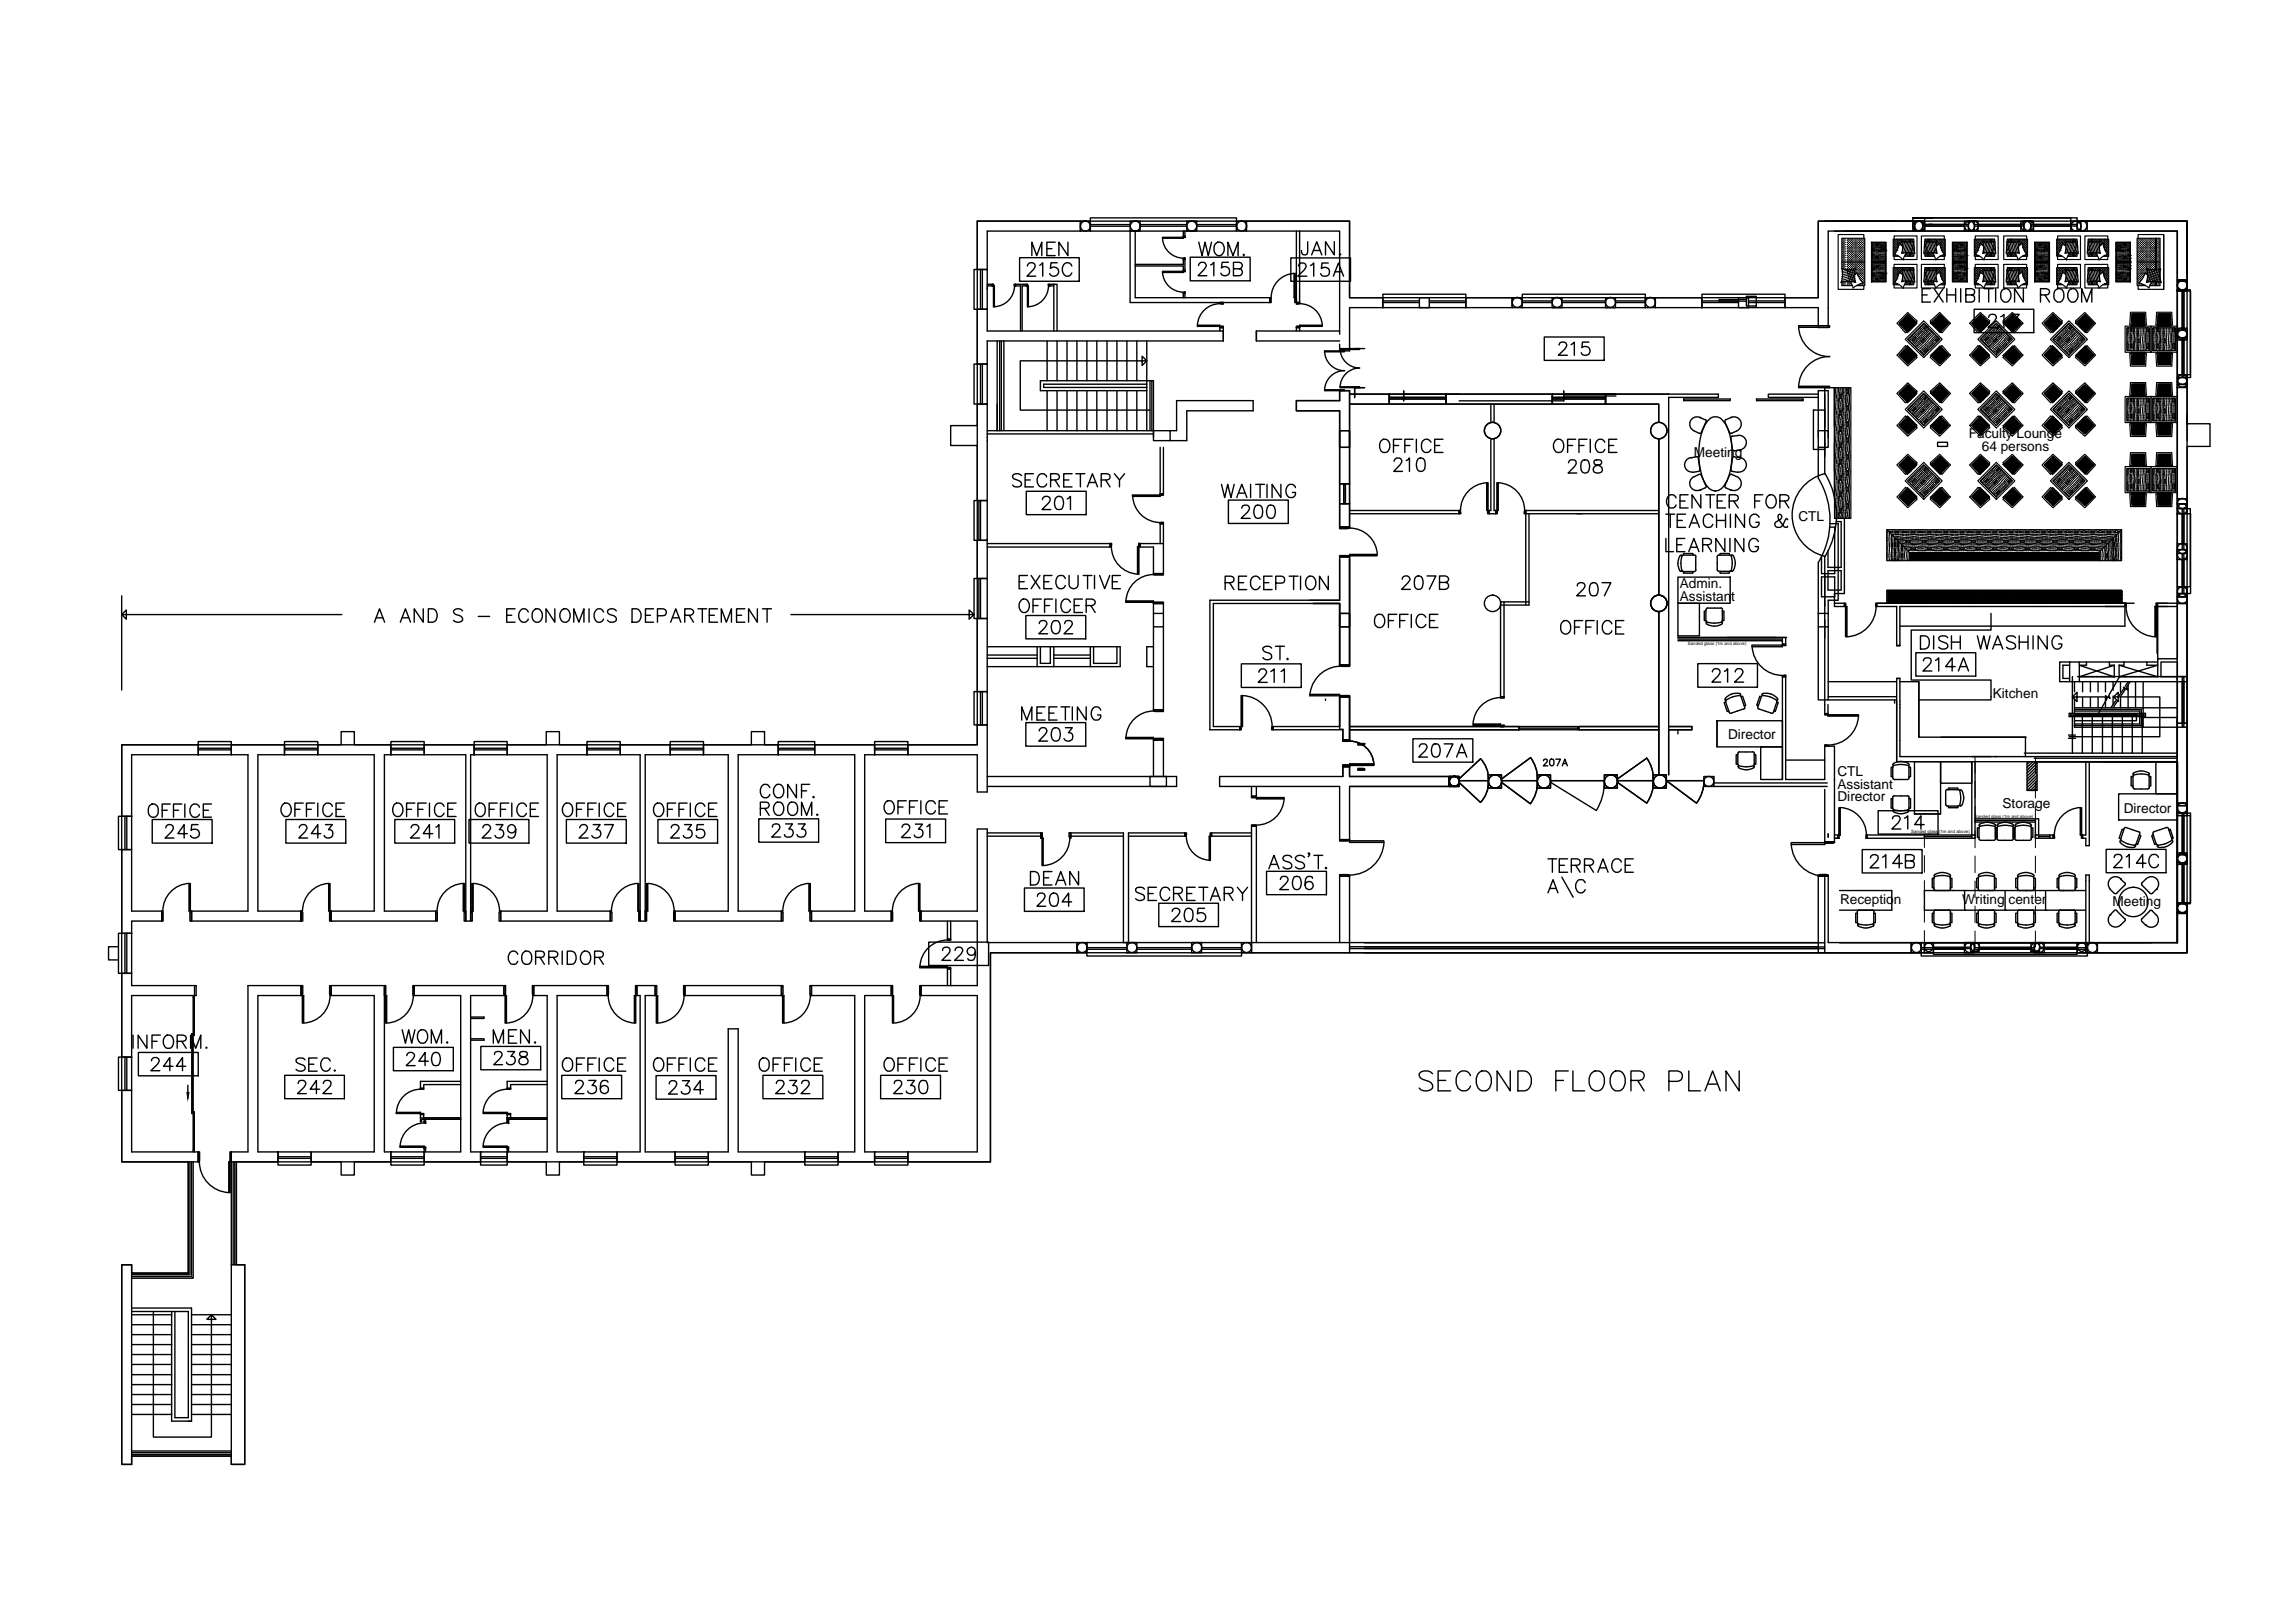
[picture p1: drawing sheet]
<svg xmlns="http://www.w3.org/2000/svg" width="420mm" height="297mm" viewBox="0 0 420 297" stroke-linecap="round" stroke-linejoin="round" font-family="sans-serif">
<defs><g id="words">
<g font-size="2.5">
<text x="310.1" y="83.7">Meeting</text>
<text x="360.4" y="80.2">Faculty Lounge</text>
<text x="362.8" y="82.5">64 persons</text>
<text x="329.2" y="95.3">CTL</text>
<text x="307.5" y="107.7">Admin.</text>
<text x="307.5" y="110">Assistant</text>
<text x="364.8" y="127.7">Kitchen</text>
<text x="316.4" y="135.3">Director</text>
<text x="336.4" y="142">CTL</text>
<text x="336.4" y="144.4">Assistant</text>
<text x="336.4" y="146.6">Director</text>
<text x="366.6" y="148">Storage</text>
<text x="388.8" y="148.8">Director</text>
<text x="336.9" y="165.4">Reception</text>
<text x="359.3" y="165.4">Writing center</text>
<text x="386.8" y="165.9">Meeting</text>
</g>
<g font-size=".8">
<text x="309" y="118">Sanded glass (1m and above)</text>
<text x="361.5" y="149.7">Sanded glass (1m and above)</text>
<text x="349.9" y="152.5">Sanded glass (1m and above)</text>
</g>
</g></defs>
<!-- layer: 13-S$0$A-WALL -->
<g fill="none" stroke="#000" stroke-width=".25">
<path d="M178.9 40.5h18.9v1.8h-17.1v7h-1.8zM180.7 52.7v.3M181.7 52v.3M185.9 52v.3M187.9 52v.3M192.2 52v.3M206.9 42.3v13.1h25.6v-.9h-24.7v-12.2M207.5 42.3h.9M216.6 42.3h.3M216.6 43.2h.3M216.6 47.5h.3M216.6 49.4h.3"/>
<path d="M216.6 53.7h.3M223.3 59.9h.7h-.7M223.3 55.4h.7h-.7M223.3 59.9v.7M224 59.9v2.5h-43.3v4.2h-1.8v-10h1.8v4h43.3M237.3 42.3v13.1h.6v-13.1M276.8 54.5v1.8h-8.4v-1.8h8.5M303 54.5h8.6v1.8h-8.6zM332.9 40.5h17.6v1.8h-15.8v17.6h-1.8v-3.6h-6.1v-1.8h6.1zM380.9 40.5h19.5v10.9h-1.8v-9.1h-17.7zM398.6 51.2h1.8M174 77.9h4.9v-3.9h1.8v17.6h-1.8v-10.1h-4.9z"/>
<path d="M180.7 79.4h30.5M180.7 78.8h30.5M182.6 74v4.8M214.2 78.8h1.2v-5.5h14v1.9h-12.1v5.4h-3.1M237.3 60.6v-.7h.6v.7M245.3 61.2v-18.9h-17.1v-1.8h18.9v14h6.1v1.8h-6.1v7.9h-1.8v-1.2M245.3 60.6h-15.3v1.8h15.3M247.1 71.5v17.1h-1.8v-13.4h-8v-1.9h8M247.1 71.5h-1.8v1.8M247.1 72.1h7.3v1.9h-7.3M248 63.8h1.8M249.8 71h-1.8v1.8"/>
<path d="M257 71.5v1.9M264.7 72.1h19.5v1.9h-19.5zM286.3 71.5v1.9M303.7 77.3v-3.3h-9.8v-1.9h20.7v.6h-9.1v69.1M332.9 72.1h-9.2v.6h9.2M398.6 70.4h1.8M400.4 70.9h-1.8v21.3h1.8M400.4 76.4v4.2M178.9 98.9h1.8v7h-1.8zM180.7 99.5h22.6v.6h-22.6M212.4 99.5v-3.7h.6v9.2h-1.8v-4.9h-2.5v-.6h4.3M212.4 81.9v8.5h.6v-8.5"/>
<path d="M245.3 92.2v4.3h1.8M245.3 92.2h1.8v4.3M303.7 80.3v28.6M332.9 80.1v-8.6h1.8v8.6M332.9 81.9v5.6M332.9 87.5a14.9 14.9 0 0 1 0 15.4M335 96.5h.9v8.5h-2.4v-3.2M335 95.8h1.5v14.1h-1.8v2.4M398.6 91.3h1.8M178.9 113.2h1.8v13.4h-1.8zM180.7 119.9h9.2M189.9 118.4h3v3.6h-3z"/>
<path d="M190.5 118.4v3h1.8v-3M192.9 119.9h6.7M199.6 118.4h.6v3h4.3v-3h.6v3.6h-5.5zM211.2 118.4h-1.3v3.6h1.3M211.2 112.3v-1.9h1.8v1.9M211.2 114.7v15.2h1.8v-15.2M303.7 112v29.8M332.9 114.7v13.4h1.8v-13.4M332.9 103v9.3M333.5 105.6h2.4v3.6h-2.4zM347.2 118.2h.6M398.6 109.2h1.8"/>
<path d="M22.3 136.3h14v1.8h-12.2v11.3h-1.8zM42.3 136.3h9.8v1.8h-4.9v28.7h7.9v1.8h-20v-1.8h10.3v-28.7h-3.1zM58.2 136.3h4.3v-2.4h2.4v2.4h6.7v1.8h-1.2v28.7h9.4v1.8h-19.2v-1.8h7.9v-28.7h-10.3zM77.7 136.3h9.1v1.8h-.6v30.5h-.9v-30.5h-7.6zM92.9 136.3h7.1v-2.4h2.4v2.4h5.1v1.8h-5.5v28.7h9.7v1.8h-20v-1.8h8.5v-28.7h-7.3zM113.6 136.3h9.1v1.8h-4.6v30.5h-.9v-30.5h-3.6zM128.8 136.3h8.8v-2.4h2.4v2.4h2.5v1.8h-7.4v28.7h8v1.8h-19.5v-1.8h9.7v-28.7h-4.5zM149.2 136.3h10.9v1.8h-1.8v28.7h4.9v1.8h-14.6v-1.8h7.9v-28.7h-7.3zM166.2 136.3h12.7v-3.6h1.8v12.2h-1.8v-6.8h-12.7zM180.7 120.5h9.2M192.9 120.5h6.7M233.1 133v.6"/>
<path d="M245.3 133h-12.2v.6h12.7M245.3 121.9v-11.5h-23.2v22.6h4.9v.6h-5.5v-23.7h23.8v-8h1.8v20.1M245.3 127.6h1.8v7.8M245.3 127.3v6.2M245.3 121.7h1.8M245.8 140h1l.3 .1v.2h-1.3zM245.8 135.4h1.3v.2l-1.3 .1zM245.8 133.5v1.9M245.8 135.4h1.3M247.1 127.3v8.1h-1.3M248.6 136.1h1.2M346.9 128.1v.6"/>
<path d="M364.5 127.5v.6h-13.2M370.6 137.8h28M372.4 138.8h26.2M380.3 123.8h20.1M398.6 124.5v-14.1h1.8v14.1M398.6 132.4h1.8M400.4 131.7v15.3h-1.8v-15.3v13.6M22.3 155.5h1.8v11.3h5.5v1.8h-5.5v2.2h-1.8zM178.9 151.7h1.8v20.8h16.5v1.9h-15.9v38.2h-15.1v-1.8h12.7v-28.6h-10.3v-1.8h10.3v-11.8h-10.3v-1.8h10.3zM180.7 142.1h34.7v1.8h-34.7M190.6 152.4v1v-1M196 152.4v1"/>
<path d="M205.7 152.4v20.1h.9v-20.1M211.2 142.1v-6.7h1.8v6.7M223.3 142.1h22.5v-1.8h1.3v1.8h18.2v1.8h-18.2v9.8h-1.8v-9.8h-22zM229.1 143.9v1.9h.9h-.9M229.1 151.2h.9h-.9M229.1 151.2v23.2h18v-14h-1.8v12.1M230 143.9v1.9M230 151.2v21.3M313.7 142.1v1.8h20.8M313.7 143.3h20.8M334.7 152.6v.6M398.6 147.4h1.8"/>
<path d="M21.7 173.3h-1.8v2.4h1.8M22.3 178.1h1.8v2.3h11.8v1.8h-11.8v11.3h-1.8zM55.1 168.6v-1.8v1.8M173.5 168.6v3.3h.5v-3.3M229.1 172.5h18M332.9 160.4h1.8v12.1h15.2v1.9h-17zM384 172.5h14.6v-5.5h1.8v7.4h-16.4zM398.6 167.2h1.8M22.3 199.6h1.8v11.2h12.2v1.8h-14zM45.4 180.4h9.7v1.8h-7.9v28.6h3.7v1.8h-8.6v-1.8h3.1zM60.6 180.4h9.8v30.4h1.2v1.8h-6.7v2.5h-2.4v-2.5h-5.5v-1.8h11.5v-28.6h-7.9zM60.6 180.4v1.8"/>
<path d="M75.8 180.4h16.5v1.8h-6.1v28.6h1.8v1.8h-10.3v-1.8h6.6v-28.6h-8.5zM97.7 180.4h13.4v1.8h-9.1v28.6h4.9v1.8h-4.5v2.5h-2.4v-2.5h-7.1v-1.8h7.3v-28.6h-2.5zM116.6 180.4h3.3v1.8h-1.8v28.6h5.5v1.8h-10.6v-1.8h4.2v-28.6h-.6zM125.4 180.4h17.7v1.8h-17.7zM133.3 188.3h1.8v22.5h12.2v1.8h-7.3v2.5h-2.4v-2.5h-7.9v-1.8h3.6zM148.6 180.4h14.6v1.8h-4.9v28.6h1.8v1.8h-6.7v-1.8h3.1v-28.6h-7.9zM173.5 180.4v-3.1h.5v3.1"/>
</g>
<!-- layer: 13-S$0$A-WALL-PRHT -->
<g fill="none" stroke="#000" stroke-width=".25">
<path d="M180.7 52h1M180.7 52.3h1M185.9 52.3h.9v8.3M185.9 52h2M187.9 52.3h-.8v8.3M192.2 52h.7M192.2 52.3h.7M192.9 52h.6v8.6M192.9 52v8.6M207.8 48.7h8.8v.7M216.6 47.5v.9h-8.8M216.6 42.3v.9"/>
<path d="M216.6 53.7v.8M216.9 42.3v.9M216.9 47.5v1.9M216.9 53.7v.8M272.9 74v3.3M273.5 74v3.3M247.1 93.4h20v.6h-20M272.9 80.3v13.1h-.3v.6h1.2v-.6h-.3v-13.1M279.3 94h24.4M279.9 94v16.7h-5.2M303.7 93.4h-24.4v17.3M275.4 110.2v17.6"/>
<path d="M279.9 110.2h-5.2v17.5M245.3 121.7h1.8M245.3 127.6h1.8M247.1 133.6h31M247.1 133h31M274.7 127.5h.7M288.9 133v.6M303.7 133h-14.6v.6h14.6M305.5 133h4.2v.6h-4.2M180.7 153h10.1M180.7 152.4h10.1M195.7 153h10"/>
<path d="M195.7 152.4h10M206.6 152.4h10.3v.6h-10.3M229.1 152.4h-7.3v.6h7.3M77.7 204.6v.7h.2v-.4M77.7 210.8v-.6h.2v.6M84.3 204.6h-7.3v.7h.2v-.4h7.1M92.9 210.8v-.6h.2v.6M92.9 204.9h7.3M100.2 204.6h-7.3v.7h.2v-.4"/>
</g>
<!-- layer: 13-S$0$A-FLOR-BLOW -->
<g fill="none" stroke="#000" stroke-width=".25">
<path d="M197.8 40.5h1.8v1.8h-1.8zM206.9 40.5h1.8v1.8h-1.8zM217.3 40.5h1.8v1.8h-1.8zM226.4 40.5h1.8v1.8h-1.8zM276.8 54.5h1.9v1.8h-1.9zM284.2 54.5h1.8v1.8h-1.8zM293.9 54.5h1.9v1.8h-1.9zM301.2 54.5h1.8v1.8h-1.8zM350.2 40.5h1.8v1.8h-1.8zM350.5 40.5h1.9v1.8h-1.9zM359.6 40.5h1.9v1.8h-1.9zM360.4 40.5h1.7v1.8h-1.7z"/>
<path d="M370 40.5h1.8v1.8h-1.8zM370.5 40.5h1.8v1.8h-1.8zM379.1 40.5h1.8v1.8h-1.8zM398.6 51.4h1.8v1.9h-1.8zM398.6 51.2h1.8v1.8h-1.8zM182.6 62.4v16.4M183.8 62.4v16.4M209.9 78.8v-9.1h1.3v10.4M398.6 60.4h1.8v1.8h-1.8zM398.6 69.1h1.8v1.8h-1.8zM398.6 60.1h1.8v1.7h-1.8zM398.6 68.6h1.8v1.8h-1.8z"/>
<path d="M398.6 92.2h1.8v1.8h-1.8zM398.6 91.3h1.8v1.8h-1.8zM398.6 99.5h1.8v1.8h-1.8zM398.6 108.6h1.8v1.8h-1.8zM398.6 100.6h1.8v1.8h-1.8zM398.6 107.4h1.8v1.8h-1.8zM379.8 130.8v2.3h12.6v-3.6h-12.6v1.2h11.3v1.2h-11.3M265.3 142.1h1.8v1.8h-1.8zM272.5 141.8h2.4v2.4h-2.4zM281.4 141.8h2.5v2.4h-2.5zM293.7 141.8h2.4v2.4h-2.4zM302.7 141.8h2.4v2.4h-2.4z"/>
<path d="M311.9 142.1h1.8v1.8h-1.8zM398.6 156.1h1.8v1.8h-1.8zM398.6 147h1.8v1.8h-1.8zM398.6 156.4h1.8v1.8h-1.8zM398.6 147.4h1.8v1.9h-1.8zM197.2 172.5h1.8v1.9h-1.8zM206.3 172.5h1.8v1.9h-1.8zM218.2 172.5h1.8v1.9h-1.8zM227.3 172.5h1.8v1.9h-1.8zM247.1 172.5h85.8M247.1 174.4h87M249.8 172.6h84.3"/>
<path d="M349.9 172.5h1.8v1.9h-1.8zM352.3 172.6h1.7v1.8h-1.7zM359.6 172.5h1.9v1.9h-1.9zM360.8 172.6h1.5v1.5h-1.5zM371.8 172.6h1.6v1.5h-1.6zM372.4 172.5h1.8v1.9h-1.8zM380.3 172.6h1.6v1.8h-1.6zM382.2 172.5h1.8v1.9h-1.8zM398.6 165.2h1.8v1.8h-1.8zM398.6 165.4h1.8v1.8h-1.8zM34.5 212.6v20.4h-10.4M35.4 212.6v21.3h-11.3"/>
<path d="M42.3 212.6v18.9M43.3 212.6v18.9M24.1 266.5h18.2M24.1 265.6h18.2"/>
</g>
<!-- layer: 13-S$0$A-COLS-CONC -->
<g fill="none" stroke="#000" stroke-width=".25">
<path d="M259.9 54.5h1.8v1.8h-1.8zM318.3 54.5h1.8v1.8h-1.8zM319.7 54.2h1.8v1.8h-1.8zM211.2 78.8h3v1.8h-3zM245.3 78.8h1.8v3.1h-1.8zM332.9 78.8h1.8v3.1h-1.8zM211.2 112.3h1.8v2.4h-1.8zM245.3 112.3h1.8v2.4h-1.8zM332.9 112.3h1.8v2.4h-1.8zM210.5 142.1h3v1.8h-3z"/>
<circle cx="198.7" cy="41.4" r=".91"/>
<circle cx="207.8" cy="41.4" r=".91"/>
<circle cx="218.2" cy="41.4" r=".91"/>
<circle cx="227.3" cy="41.4" r=".91"/>
<circle cx="277.8" cy="55.4" r=".91"/>
<circle cx="285.1" cy="55.4" r=".91"/>
<circle cx="294.8" cy="55.4" r=".91"/>
<circle cx="302.2" cy="55.4" r=".91"/>
<circle cx="351.1" cy="41.3" r=".91"/>
<circle cx="351.4" cy="41.4" r=".91"/>
<circle cx="360.6" cy="41.4" r=".91"/>
<circle cx="361.3" cy="41.3" r=".91"/>
<circle cx="370.9" cy="41.4" r=".91"/>
<circle cx="371.4" cy="41.3" r=".91"/>
<circle cx="380.1" cy="41.4" r=".91"/>
<circle cx="381.2" cy="41.3" r=".91"/>
<circle cx="399.5" cy="52.3" r=".91"/>
<circle cx="399.5" cy="52.1" r=".91"/>
<circle cx="273.3" cy="78.8" r="1.5"/>
<circle cx="303.7" cy="78.8" r="1.5"/>
<circle cx="399.5" cy="69.4" r=".91"/>
<circle cx="399.5" cy="70" r=".91"/>
<circle cx="399.5" cy="60.9" r=".91"/>
<circle cx="399.5" cy="61.3" r=".91"/>
<circle cx="399.5" cy="93.1" r=".91"/>
<circle cx="399.5" cy="92.1" r=".91"/>
<circle cx="273.3" cy="110.4" r="1.5"/>
<circle cx="303.7" cy="110.4" r="1.5"/>
<circle cx="399.5" cy="109.5" r=".91"/>
<circle cx="399.5" cy="108.3" r=".91"/>
<circle cx="399.5" cy="100.4" r=".91"/>
<circle cx="399.5" cy="101.5" r=".91"/>
<circle cx="266.2" cy="143" r=".91"/>
<circle cx="266.3" cy="143" r=".91"/>
<circle cx="273.7" cy="143" r="1.21"/>
<circle cx="282.7" cy="143" r="1.21"/>
<circle cx="294.9" cy="143" r="1.21"/>
<circle cx="303.9" cy="143" r="1.21"/>
<circle cx="312.8" cy="143" r=".91"/>
<circle cx="399.5" cy="157" r=".91"/>
<circle cx="399.5" cy="147.8" r=".91"/>
<circle cx="399.5" cy="157.3" r=".91"/>
<circle cx="198.1" cy="173.4" r=".91"/>
<circle cx="207.2" cy="173.4" r=".91"/>
<circle cx="219.1" cy="173.4" r=".91"/>
<circle cx="228.2" cy="173.4" r=".91"/>
<circle cx="350.9" cy="173.4" r=".91"/>
<circle cx="353.1" cy="173.4" r=".78"/>
<circle cx="360.6" cy="173.4" r=".91"/>
<circle cx="361.6" cy="173.3" r=".78"/>
<circle cx="372.7" cy="173.3" r=".78"/>
<circle cx="373.3" cy="173.4" r=".91"/>
<circle cx="381.1" cy="173.3" r=".78"/>
<circle cx="383.1" cy="173.4" r=".91"/>
<circle cx="399.5" cy="166.1" r=".91"/>
<circle cx="399.5" cy="166.3" r=".91"/>
</g>
<!-- layer: 13-S$0$A-FLOR-HRAL -->
<path d="M183 62.4v16.4M183.3 62.4v16.4M210.5 69.7v9.1M210.9 69.7v9.1M247.1 173.3h85.8M247.1 173.6h85.8M34.8 212.6v20.7h-10.7M35.1 212.6v21h-11M42.7 212.6v18.9M43 212.6v18.9M24.1 266.2h18.2M24.1 265.9h18.2" fill="none" stroke="#000" stroke-width=".25"/>
<!-- layer: 13-S$0$A-DOOR -->
<g fill="none" stroke="#000" stroke-width=".25">
<path d="M181.7 52h.2v.3h-.2zM181.9 52.3h.1v3.9h-.1zM185.6 52h.3v.3h-.2zM185.7 52.3a3.8 3.8 0 0 1-3.6 3.8M187.9 52h.2v.3h-.2zM188.1 52.3h.2v3.9h-.2zM191.9 52h.3v.3h-.2zM192 52.3a3.8 3.8 0 0 1-3.7 3.8M212.8 43.4h3.8v.2h-3.8zM212.8 49.7h3.8v.2h-3.8zM212.8 43.6a3.8 3.8 0 0 0 3.9 3.6M212.8 49.8a3.8 3.8 0 0 0 3.9 3.7"/>
<path d="M216.6 43.2h.3v.3l-.3-.1zM216.6 47.2h.3v.3h-.3zM216.6 49.4h.3v.3h-.3zM216.6 53.5l.3-.1v.3h-.3zM219.2 59.5h4.1v.2h-4.1zM223.3 59.7h.7v.2h-.7zM223.3 55.4h.7v.3l-.7-.1zM223.3 55.6a4.1 4.1 0 0 0-4.1 3.9M232.5 54.5h.2v.9h-.2zM236.9 50h.2v4.5h-.2zM236.9 50a4.4 4.4 0 0 0-4.2 4.5M237.1 54.5h.2v.9h-.3z"/>
<path d="M237.3 59.7h.6v.2h-.6zM237.3 55.4h.6v.2l-.6 .1zM237.9 59.5h4.2v.2h-4.2zM237.9 55.6a4.1 4.1 0 0 1 4.2 3.9M329.3 59.9h5.7v-.3h-5.7a5.7 5.7 0 0 0 5.7 5.7M242.5 64.4h3.6v-.2h-3.6a3.7 3.7 0 0 0 3.7 3.7M245.3 63.8a3.6 3.6 0 0 0 3.6 3.6 3.6 3.6 0 0 0-3.6 3.5l3.6 .1v-.2h-3.6M245.3 63.8h3.6v.2h-3.6M246.2 67.8a3.7 3.7 0 0 0-3.7 3.7h3.6v-.2h-3.6M308.2 73h8.6v.3h-8.6v-.3v.3M321.6 73h8.5v.3h-8.5zM330.1 73v.3"/>
<path d="M335 65.2a5.7 5.7 0 0 0-5.7 5.8h5.7v-.3h-5.7M203.3 99.4h.2v.6h-.2zM207.3 90.6h5.1v.2h-5.1zM207.4 90.8a5.1 5.1 0 0 0 5 4.8M208.5 99.4h.2v.6h-.2zM212.4 90.4h.6v.2h-.6zM212.4 95.6h.6v.2h-.6zM245.3 96.5h1.8v.2h-1.8zM247.1 96.6a5.1 5.1 0 0 1 5 4.9M267.1 93.4h.2l.1 .6h-.3zM272.2 88.3h.2v5.1h-.2zM272.2 88.4a5.1 5.1 0 0 0-4.8 5"/>
<path d="M272.4 93.4h.2v.6h-.3zM273.8 93.4h.2l.1 .6h-.3zM274 88.3h.3v5.1h-.3zM274.3 88.4a5.1 5.1 0 0 1 4.8 5M279.1 93.4h.2v.6h-.3zM203.5 100a5.1 5.1 0 0 0 4.8 5.1M206.1 110h5.1v.2h-5.1zM208.3 100h.2v5.1h-.2zM211.2 110.2h1.8v.2h-1.8zM211.2 105h1.8v.2h-1.6h-.2zM211.2 105.2a5.1 5.1 0 0 0-5.1 4.8M245.3 101.7h1.5h.3v.2h-1.8z"/>
<path d="M247.1 101.5h5v.2h-5zM320.7 118.1h5.6v.3h-5.6zM320.8 118.3a5.6 5.6 0 0 0 5.5 5.3M326.3 117.9h.6v.3l-.6-.1zM337.7 110.4h.2v.6h-.2zM337.9 111h.2v5.5h-.2zM343.4 110.4h.2v.6h-.2zM343.5 111a5.6 5.6 0 0 1-5.3 5.5M389 110.4h.3l-.1 .6h-.2zM389.2 111a5.6 5.6 0 0 0 5.3 5.5M394.5 111h.3v5.5h-.3zM394.7 110.4h.3v.6h-.2z"/>
<path d="M206.1 135h5.1v.2h-5.1zM211.2 135.2l1.8-.1v.3h-1.8zM211.2 129.9h1.8v.3h-1.6l-.2-.1zM211.2 130.1a5.1 5.1 0 0 0-5.1 4.8M227 133h.2l.1 .6h-.3zM227.2 127.3h.3v5.7h-.3zM227.5 127.3a5.7 5.7 0 0 1 5.4 5.6M232.8 133h.3v.6h-.3zM242.7 127.9v.3M245.3 127.1h-5.5v.2h5.5M245.3 121.9a5.8 5.8 0 0 0-5.5 5.2M245.3 127.3h1.8v.3h-1.8z"/>
<path d="M245.3 121.7h1.8v.3h-1.6l-.2-.1zM245.8 140h1l.3 .1v.2h-1.3zM245.8 135.4h1.3v.2l-1.3 .1zM247.1 139.8h4.4v.3h-4.4zM247.1 135.6a4.4 4.4 0 0 1 4.4 4.2M248.6 136.1h1.2v.2l-1.2 .1zM269.7 132.5h5v.3h-5zM271 138.9l-3.9 3.7M271.1 138.9l.7 .9 .4 1 .3 1.8M274.7 127.5h.7v.3l-.7-.1zM274.7 132.8l.7-.1v.3h-.7zM274.7 127.7a5.1 5.1 0 0 0-5 4.8"/>
<path d="M280.2 138.7l-5.3 3.9M280.2 138.6l.9 1.6 .3 1.2 .1 1.2M301.5 138.8l-5.4 3.8M301.5 138.7l.8 1.6 .3 1.1 .1 1.2M326.3 123.7l.6-.1v.3h-.6zM334.1 130.6h.6v.2l-.6 .1zM334.1 136.3l.6 .1v.2h-.6zM334.7 130.8h5.5v.3h-5.5zM334.7 127.5h12.5M334.7 128.1h12.5M340.2 131.1a5.6 5.6 0 0 1-5.5 5.3M190.6 152.4h.2v1h-.2z"/>
<path d="M190.8 153.4h.2v5h-.2zM195.7 152.4h.3v1h-.2zM195.8 153.4a5.1 5.1 0 0 1-4.8 5M216.9 152.4h.3l-.1 .6h-.2zM217.2 153a4.4 4.4 0 0 0 4.2 4.4M221.4 153h.2v4.5h-.2zM221.5 152.4h.3v.6h-.2zM229.1 145.8h.9v.2h-.9zM229.1 151h.9v.2h-.9zM230 146h5.1v.2h-5.1zM235.1 146.2a5.1 5.1 0 0 1-5.1 4.8M245.3 153.7h1.8v.2h-1.8z"/>
<path d="M247.1 153.9h6.2v.3h-6.2zM253.4 154.2a6.3 6.3 0 0 1-6.3 5.9M267.1 143.2l3.9 3.7M272.5 143.2l-.1 1.1-.4 1.1-.9 1.4M274.9 143.2l5.3 3.9M281.5 143.2l-.1 1.1-.3 1.2-.9 1.6M283.9 143.2l8.3 5.1M293.7 143.2a9.8 9.8 0 0 1-1.4 5.1M302.7 143.2l-.2 1.7-.4 1.1-.6 1-5.4-3.8M305.1 142.9l5.5 4.1M312 142.9l-.1 1.2-.4 1.2-.9 1.7M327.9 154.2h6.2v.4h-6.2z"/>
<path d="M327.9 154.5a6.2 6.2 0 0 0 6.2 5.9M334.1 154.3v-.2h1.7v.1l-.2 .1h-1.3M335.8 154.2v-.1h-1.7v.1l.2 .1h1.3M336.5 152.8h.1l.1 .6h-.2zM336.6 147.8h.3v5h-.3zM336.9 147.8a5 5 0 0 1 4.8 5M341.6 152.8h.3v.6h-.3zM375.9 152.8h.2v.6h-.2zM380.8 147.8h.3v5h-.3zM380.9 147.8a5 5 0 0 0-4.8 5M381.1 152.8h.2v.6h-.2zM29.6 166.8h.2l.1 .2v1.6h-.3z"/>
<path d="M34.6 161.7h.3v5.1h-.3zM34.6 161.7a5.1 5.1 0 0 0-4.8 5M34.9 166.8h.2v1.8h-.3zM55.1 166.8h.2l.1 .2v1.6h-.3zM60.2 161.7h.2v5.1h-.2zM60.2 161.7a5.1 5.1 0 0 0-4.8 5M60.4 166.8h.2v1.8h-.3zM79.8 166.8h.2l.1 .2v1.6h-.3zM84.8 161.7h.3v5.1h-.3zM84.8 161.7a5.1 5.1 0 0 0-4.8 5M85.1 166.8h.2v1.8h-.3zM86.2 166.8h.2l.1 .2v1.6h-.3z"/>
<path d="M86.4 161.7h.2v5.1h-.2zM86.6 161.7a5.1 5.1 0 0 1 4.9 5M91.5 166.8h.2v1.8h-.3zM111.7 166.8h.2l.1 .2v1.6h-.3zM116.8 161.7a5.1 5.1 0 0 0-4.9 5M116.8 161.7h.2v5.1h-.2zM117 166.8h.2v1.8h-.3zM118.1 166.8h.2l.1 .2v1.6h-.3zM118.3 161.7h.3v5.1h-.3zM118.6 161.7a5.1 5.1 0 0 1 4.8 5M123.4 166.8h.2v1.8h-.3zM143.1 166.8h.2l.1 .2v1.6h-.3z"/>
<path d="M148.1 161.7h.3v5.1h-.3zM148.1 161.7a5.1 5.1 0 0 0-4.8 5M148.4 166.8h.2v1.8h-.3zM163.2 166.8h.2v.2v1.6h-.2zM168.2 161.7h.2v5.1h-.2zM168.2 161.7a5.1 5.1 0 0 0-4.8 5M168.4 176.9h5.1v.2h-5.1zM168.4 166.8h.2v1.8h-.2zM173.5 177.1l.5-.1v.3h-.5zM173.5 171.9h.5v.2h-.5zM173.5 172a5.1 5.1 0 0 0-5.1 4.9M245.3 160.1h1.5h.3v.3h-1.8z"/>
<path d="M333.1 160.1h1.3h.3v.3h-1.8v-.3M334.4 160.1h-1.3h-.2v.3h1.8v-.3M55.1 180.4h.3l-.1 1.8h-.2zM55.3 182.2h.3v5h-.3zM60.3 180.4h.3v1.8h-.2l-.1-.3zM60.4 182.2a5.1 5.1 0 0 1-4.8 5M70.4 180.4h.2v1.8h-.2zM70.6 182.2h.2v5h-.2zM75.6 180.4h.2v1.8h-.2v-.3zM75.7 182.2a5.1 5.1 0 0 1-4.8 5M77 199.1h.6v.2h-.6zM77 199.3a4.4 4.4 0 0 0-4.4 4.3"/>
<path d="M92.3 180.4h.3l-.1 1.8h-.2zM92.5 182.2h.2v5h-.2zM92.9 199.1h.6v.2h-.6zM92.9 199.3a4.4 4.4 0 0 0-4.4 4.3M97.5 180.4h.2v1.8h-.2v-.3zM97.6 182.2a5.1 5.1 0 0 1-4.9 5M111.1 180.4h.3v1.8h-.3zM111.4 182.2a5.1 5.1 0 0 0 4.8 5M116.1 182.2h.3v5h-.3zM116.3 180.4h.3v1.8h-.2l-.1-.3zM119.9 180.4h.3v1.8h-.3zM120.2 182.2h.2v5h-.2z"/>
<path d="M125.2 180.4h.2v1.8h-.2v-.3zM125.2 182.2a5.1 5.1 0 0 1-4.8 5M143.1 180.4h.3l-.1 1.8h-.2zM143.3 182.2h.2v5h-.2zM148.3 180.4h.3v1.8h-.2l-.1-.3zM148.4 182.2a5.1 5.1 0 0 1-4.9 5M163.2 180.4h.2v1.8h-.2zM163.4 182.2h.2v5h-.2zM168.4 180.4h.2v1.8h-.2v-.3zM168.5 182.2a5.1 5.1 0 0 1-4.9 5M36.3 210.8h.2v1.8h-.2zM36.5 212.6a5.7 5.7 0 0 0 5.4 5.7"/>
<path d="M41.9 212.6h.2v5.7h-.2zM42.1 210.8h.2v1.8h-.2v-.3zM73.2 209.8h4.5v.2h-4.5zM77.6 203.8h-5.1v-.2h4.5v.4h.6M77.7 210l.2-.1v.3h-.2zM77.7 205.3h.2v.3l-.2-.1zM77.7 205.5a4.4 4.4 0 0 0-4.4 4.2M88.4 209.8h4.5v.2h-4.5zM88.4 203.6h4.5v.2h-4.5zM92.9 205.3h.2v.3l-.2-.1zM92.9 210l.2-.1v.3h-.2zM92.9 205.5a4.4 4.4 0 0 0-4.4 4.2"/>
<path d="M93.5 203.8h-.6v.2h.5"/>
</g>
<!-- layer: 13-S$0$A-FLOR-WDWK -->
<path d="M180.7 118.4h9.2M192.9 118.4h6.7M200.2 118.4h4.3M364.5 112.3v3h-14.6v9.2h14.6v3M389 111v3.6h-41.2M394.9 112.3v7.3M395 111v9.6M180.7 122h9.2M192.9 122h6.7M334.7 124.8h12.5M347.8 124.8h3.5v10.1M351.3 124.8v10.1h19.5v3.6" fill="none" stroke="#000" stroke-width=".25"/>
<!-- layer: 13-S$0$A-GLAZ -->
<g fill="none" stroke="#000" stroke-width=".25">
<path d="M179.5 49.3v7.3M179.8 49.3v7.3M199.6 41.4h7.3M199.6 41.1h7.3M208.7 41.4h8.6M208.7 41.1h8.6M219.1 41.4h7.3M219.1 41.1h7.3M253.2 55.4h6.7M253.2 55.1h6.7M261.7 55.4h6.7M261.7 55.1h6.7"/>
<path d="M278.7 55.4h5.5M278.7 55.1h5.5M286 55.4h7.9M286 55.1h7.9M295.8 55.4h5.4M295.8 55.1h5.4M311.6 55.4h6.7M311.6 55.1h6.7M314.7 55.1h5M314.7 54.8h5M320.1 55.4h6.7M320.1 55.1h6.7"/>
<path d="M352 41.1h8.4M352.4 41.4h7.2M352.4 41.1h7.2M353.8 41.4h6.6M361.5 41.4h8.5M361.5 41.1h8.5M362.1 41.4h8.4M362.1 41.1h8.4M371.8 41.4h7.3M371.8 41.1h7.3M372.3 41.4h8M372.3 41.1h8"/>
<path d="M399.5 53v7.4M399.8 53v7.4M179.5 66.6v7.4M179.8 66.6v7.4M254.4 73h10.3M254.4 72.7h10.3M257 72.1h10.1M284.2 73h9.7M284.2 72.7h9.7M286.3 72.5h9.5M286.3 72.1h9.5M399.5 61.8v7.3"/>
<path d="M399.8 61.8v7.3M179.2 91.6v7.3M179.5 91.6v7.3M246 88.6v3.6M246.3 88.6v3.6M399.5 93.1v7.5M399.8 93.1v7.5M179.2 105.9v7.3M179.5 105.9v7.3M399.5 101.3v7.3M399.8 101.3v7.3M36.3 136.9h6"/>
<path d="M36.3 137.2h6M52.1 136.9h6.1M52.1 137.2h6.1M71.6 136.9h6.1M71.6 137.2h6.1M86.8 136.9h6.1M86.8 137.2h6.1M107.5 136.9h6.1M107.5 137.2h6.1M122.7 136.9h6.1M122.7 137.2h6.1M142.5 136.9h6.7"/>
<path d="M142.5 137.2h6.7M160.1 136.9h6.1M160.1 137.2h6.1M179.5 126.6v6.1M179.8 126.6v6.1M399.5 123.8v9.3M399.8 123.8v9.3M22.9 149.4v6.1M23.2 149.4v6.1M399.5 148.8v7.6M399.5 157.9v7.5M399.8 148.8v7.6"/>
<path d="M399.8 157.9v7.5M22.9 170.8v7.3M23.2 170.8v7.3M199 173.4h7.3M199 173.7h7.3M208.1 173.4h10.1M208.1 173.7h10.1M220 173.4h7.3M220 173.7h7.3M351.7 173.4h7.9M351.7 173.7h7.9M354 173.4h6.8"/>
<path d="M354 173.6h6.8M361.5 173.4h10.9M361.5 173.7h10.9M362.3 173.4h9.5M362.3 173.6h9.5M373.4 173.4h6.9M373.4 173.6h6.9M374.2 173.4h8M374.2 173.7h8M22.9 193.5v6.1M23.2 193.5v6.1M50.9 211.7h6.1"/>
<path d="M50.9 212h6.1M71.6 211.7h6.1M71.6 212h6.1M88 211.7h4.9M88 212h4.9M106.9 211.7h6.1M106.9 212h6.1M123.6 211.7h6.1M123.6 212h6.1M147.3 211.7h6.1M147.3 212h6.1M160.1 211.7h6.1"/>
<path d="M160.1 212h6.1"/>
</g>
<!-- layer: 13-S$0$A-GLAZ-SILL -->
<g fill="none" stroke="#000" stroke-width=".25">
<path d="M199.6 39.9h26.8v2.4h-26.8zM352.4 39.9h26.7v2.4h-26.7zM353.8 39.9h26.5v2.4M178.3 49.3h2.4v7.3h-2.4zM253.2 53.8h15.2v2.5h-15.2zM278.7 53.8h22.5v2.5h-22.5zM311.6 53.8h15.2v2.5h-15.2zM352 42.3h8.4M362.1 42.3h8.4M380.3 40.5h1.8v1.8h-9.8M398.6 53.3h2.4v15.8h-2.4zM398.6 53h2.4v15.6h-2.4z"/>
<path d="M178.3 66.6h2.4v7.4h-2.4zM254.4 72.1h10.3v1.9h-10.3zM284.2 72.1h9.7v1.9h-9.7zM178.3 91.6h2.4v7.3h-2.4zM245.3 88.6v3.6M247.1 88.6v3.6M398.6 94h2.4v14.6h-2.4zM398.6 93.1h2.4v14.3h-2.4zM178.3 105.9h2.4v7.3h-2.4zM36.3 135.7h6v2.4h-6zM52.1 135.7h6.1v2.4h-6.1zM71.6 135.7h6.1v2.4h-6.1z"/>
<path d="M86.8 135.7h6.1v2.4h-6.1zM107.5 135.7h6.1v2.4h-6.1zM122.7 135.7h6.1v2.4h-6.1zM142.5 135.7h6.7v2.4h-6.7zM160.1 135.7h6.1v2.4h-6.1zM178.3 126.6h2.4v6.1h-2.4zM398.6 123.8h1.8v8.6h-1.8zM21.7 149.4h2.4v6.1h-2.4zM398.6 148.8h2.4v16.4h-2.4zM398.6 149.3h2.4v16.1h-2.4zM21.7 170.8h2.4v7.3h-2.4zM199 172.5h28.3v2.5h-28.3z"/>
<path d="M351.7 172.5h30.5v2.5h-30.5zM354 172.6h26.3v2.1h-26.3zM21.7 193.5h2.4v6.1h-2.4zM50.9 210.8h6.1v2.4h-6.1zM71.6 210.8h6.1v2.4h-6.1zM88 210.8h4.9v2.4h-4.9zM106.9 210.8h6.1v2.4h-6.1zM123.6 210.8h6.1v2.4h-6.1zM147.3 210.8h6.1v2.4h-6.1zM160.1 210.8h6.1v2.4h-6.1z"/>
</g>
<!-- layer: 13-S$0$A-ANNO-TEXT -->
<g fill="none" stroke="#000" stroke-width=".25">
<path d="M188.9 46.8v-2.5l.9 2.5 .9-2.5v2.5M191.7 45.5h.9M193.2 44.3h-1.5v2.5h1.5M195.5 44.3v2.5l-1.6-2.5v2.5M219.5 44.3l.6 2.5 .5-2.5 .6 2.5 .6-2.5M222.5 44.7a.92 .92 0 0 1 1-.3 .92 .92 0 0 1 .6 .9 1.18 1.18 0 0 1-1.2 1.5 1.42 1.42 0 0 1-.4-2.1zM224.8 46.8v-2.5l.9 2.5 1-2.5v2.5M227.7 46.5v.3l.1-.1M239.4 44.2l-.1 2.2a.59 .59 0 0 1-.9 0l-.1-.6M240.1 46.7l1-2.5 .9 2.5M240.5 45.8h1.2M244.3 44.2v2.5l-1.6-2.5v2.5"/>
<path d="M245.3 46.4l-.1 .2h.3M351.9 54h.9M353.4 52.8h-1.5v2.5h1.5M354.1 52.8l1.6 2.5M355.7 52.8l-1.6 2.5M356.4 54h1.6M356.4 52.8v2.5M358 52.8v2.5M359 52.8v2.5M359.9 54l1.4-.1a.61 .61 0 0 0 0-.9l-.4-.2h-1v2.5h1l.4-.1a.67 .67 0 0 0 .2-.7 .67 .67 0 0 0-.6-.5M362.3 52.8v2.5M363.3 52.8h1.6"/>
<path d="M364.1 52.8v2.5M365.4 52.8v2.5M366.5 53.2a.92 .92 0 0 1 1-.3 .92 .92 0 0 1 .6 .9 1.18 1.18 0 0 1-1.1 1.5 1.42 1.42 0 0 1-.5-2.1zM370.4 52.8v2.5l-1.6-2.5v2.5M373.6 54l1.4-.1a.55 .55 0 0 0 0-.9l-.4-.2h-1v2.5M374.4 54l.8 1.3M376.2 53.2a.89 .89 0 0 1 1.1-.3 .89 .89 0 0 1 .5 .9 1.13 1.13 0 0 1-1.1 1.5 1.42 1.42 0 0 1-.5-2.1zM378.8 53.2a.92 .92 0 0 1 1-.3 .92 .92 0 0 1 .6 .9 1.18 1.18 0 0 1-1.2 1.5 1.5 1.5 0 0 1-.4-2.1zM381.1 55.3v-2.5l.9 2.5 1-2.5v2.5M187 87a1.08 1.08 0 0 0-1.6 0 .53 .53 0 0 0 .5 .7 1.35 1.35 0 0 1 1.1 .7v.4a1.08 1.08 0 0 1-1.6 0M187.7 87.8h.9M189.2 86.7h-1.5v2.4h1.5"/>
<path d="M191.6 87.3a.89 .89 0 0 0-1-.6 .89 .89 0 0 0-.7 .9 1.09 1.09 0 0 0 .2 1.2 1.09 1.09 0 0 0 1.2 .2l.3-.4M192.3 87.8h1.1l.3-.1a.56 .56 0 0 0 0-.9l-.3-.1h-1.1v2.4M193.1 87.8l.8 1.3M194.7 87.8h1M196.3 86.7h-1.6v2.4h1.6M196.9 86.7h1.7M197.8 86.7v2.4M199.1 89.1l.9-2.4 .9 2.4M199.4 88.3h1.1M201.6 87.8h1.1l.3-.1a.56 .56 0 0 0 0-.9l-.3-.1h-1.1v2.4M202.4 87.8l.8 1.3M204 86.7l.9 1.1 1-1.1"/>
<path d="M204.9 87.8v1.3M223.6 88.6l.6 2.5 .6-2.5 .6 2.5 .5-2.5M226.4 91.1l.9-2.5 1 2.5M226.8 90.3h1.1M229 88.6v2.5M229.9 88.6h1.6M230.7 88.6v2.5M232 88.6v2.5M234.5 88.6v2.5l-1.6-2.5v2.5M237.2 89.2a.89 .89 0 0 0-1.1-.6 .89 .89 0 0 0-.7 1 1.09 1.09 0 0 0 .3 1.1 1.09 1.09 0 0 0 1.1 .3l.3-.3 .1-.6h-.6M252.8 80.7a.92 .92 0 0 1 1-.3 .92 .92 0 0 1 .6 .9 1.09 1.09 0 0 1-.2 1.2 1.09 1.09 0 0 1-1.2 .2 1.58 1.58 0 0 1-.2-2zM255.1 81.5h.9"/>
<path d="M255.2 84.4l.3-.5 .7-.1a.62 .62 0 0 1 .3 1l-1.3 1.5h1.6M256.6 80.4h-1.5v2.4M257.2 81.5h.9M257.4 84.3l.6-.5v2.5M258.7 80.4h-1.5v2.4M259.3 80.4v2.4M259.6 83.9a.8 .8 0 0 1 1.2 .4 2.21 2.21 0 0 1-.2 1.8 .77 .77 0 0 1-1.2-.3 2.01 2.01 0 0 1 .2-1.9zM262 80.9a.9 .9 0 0 0-1.1-.5 .9 .9 0 0 0-.7 .9 1.06 1.06 0 0 0 .3 1.2 1.06 1.06 0 0 0 1.1 .2l.4-.4M262.7 81.5h.9M264.2 80.4h-1.5v2.4h1.5M284.7 80.7a.89 .89 0 0 1 1-.3 .89 .89 0 0 1 .6 .9 1.07 1.07 0 0 1-.3 1.2 1.07 1.07 0 0 1-1.1 .2 1.51 1.51 0 0 1-.2-2zM287 81.5h.9"/>
<path d="M287.2 84.7l.1-.3a.82 .82 0 0 1 1.2 0 .85 .85 0 0 1-.3 1l-1.1 1.2h1.6M288.5 80.4h-1.5v2.4M289.1 81.5h.9M289.7 84.2a.82 .82 0 0 1 1.2 .4 1.94 1.94 0 0 1-.2 1.8 .8 .8 0 0 1-1.2-.3 2.21 2.21 0 0 1 .2-1.9zM290.5 80.4h-1.4v2.4M291.1 80.4v2.4M291.9 84.2l-.1 .5a1.4 1.4 0 0 0 1.2 .6 .66 .66 0 0 1 .4 .7 .66 .66 0 0 1-.7 .6 .83 .83 0 0 1-1-.5 .79 .79 0 0 1 .7-.9l.7-.2 .1-.5a.97 .97 0 0 0-1.3-.3zM293.8 80.9a.9 .9 0 0 0-1-.5 .9 .9 0 0 0-.7 .9 1.09 1.09 0 0 0 .2 1.2 1.09 1.09 0 0 0 1.2 .2l.3-.4M294.5 81.5h.9M296 80.4h-1.5v2.4h1.5M305 98.6v2.4h1.4M305 94.1h1.6"/>
<path d="M305.8 94.1v2.4M306.8 91.1a.89 .89 0 0 0-1-.5 .89 .89 0 0 0-.7 .9 1.09 1.09 0 0 0 .3 1.1 1.09 1.09 0 0 0 1.1 .3l.3-.5M307 99.7h.9M307.1 95.3h.9M307.6 91.7h.9M308.5 98.6h-1.5v2.4h1.5M308.6 94.1h-1.5v2.4h1.5M309 90.6h-1.4v2.4h1.4M309.3 96.5l.9-2.4 .9 2.4M309.6 95.7h1.2M311.4 90.6v2.4l-1.6-2.4v2.4M311.7 99.7h1.1l.3-.1a.56 .56 0 0 0 0-.9l-.3-.1h-1.1v2.4"/>
<path d="M312.3 90.6h1.6M312.5 99.7l.8 1.3M313.1 90.6v2.4M313.6 94.7a.9 .9 0 0 0-1.1-.6 .9 .9 0 0 0-.7 .9 1.07 1.07 0 0 0 .3 1.2 1.07 1.07 0 0 0 1.1 .2l.4-.4M314.3 95.3h1.6M314.3 94.1v2.4M314.4 91.7h.9M315.8 98.6v2.4l-1.7-2.4v2.4M315.9 90.6h-1.5v2.4h1.5M315.9 94.1v2.4M316.6 91.7l1.4-.1a.55 .55 0 0 0 0-.9l-.4-.1h-1v2.4M316.7 98.6v2.4"/>
<path d="M316.8 94.1v2.4M317.4 91.7l.8 1.3M319.2 98.6v2.4l-1.6-2.4v2.4M319.4 94.1v2.4l-1.7-2.4v2.4M321.2 91.7h1M321.9 99.1a.9 .9 0 0 0-1-.6 .9 .9 0 0 0-.7 1 1.07 1.07 0 0 0 .2 1.1 1.07 1.07 0 0 0 1.2 .3l.3-.5v-.4h-.6M322 94.7a.9 .9 0 0 0-1-.6 .9 .9 0 0 0-.7 .9 1.06 1.06 0 0 0 .2 1.2 1.06 1.06 0 0 0 1.2 .2l.3-.4v-.4h-.5M322.7 90.6h-1.5v2.4M323.6 90.9a.9 .9 0 0 1 1-.3 .9 .9 0 0 1 .6 .9 1.09 1.09 0 0 1-.3 1.1 1.09 1.09 0 0 1-1.1 .3 1.49 1.49 0 0 1-.2-2zM325.9 91.7l1.4-.1a.55 .55 0 0 0 0-.9l-.4-.1h-1v2.4M326.7 91.7l.8 1.3M327.3 95.1l-.3-.2-.2 .4a1.37 1.37 0 0 1-1.4 1.2 .55 .55 0 0 1-.5-.4 .55 .55 0 0 1 .3-.6l.8-.5a.54 .54 0 0 0-.1-.9l-.3 .1a.98 .98 0 0 0 .3 1.2l.8 1 .4 .1 .2-.2"/>
<path d="M68.6 113.9l.9-2.5 .9 2.5M68.9 113.1h1.2M73.3 113.9l.9-2.5 1 2.5M73.6 113.1h1.2M77.5 111.4v2.5l-1.7-2.5v2.5M78.4 111.4h.8a1.32 1.32 0 0 1 .9 1.2 1.32 1.32 0 0 1-.9 1.3h-.8zM84.7 111.8a.92 .92 0 0 0-.9-.4 .92 .92 0 0 0-.8 .6l.5 .5 .7 .2a.61 .61 0 0 1 .2 1 1.13 1.13 0 0 1-1.4-.2M87.6 112.8h2M92.8 112.6h.9M94.3 111.4h-1.5v2.5h1.5M96.7 112a.89 .89 0 0 0-1-.6 .89 .89 0 0 0-.7 1 1.07 1.07 0 0 0 .2 1.1 1.07 1.07 0 0 0 1.2 .2l.3-.4M97.6 111.8a.9 .9 0 0 1 1.1-.4 .9 .9 0 0 1 .6 1 1.07 1.07 0 0 1-.2 1.1 1.07 1.07 0 0 1-1.2 .2 1.51 1.51 0 0 1-.3-1.9z"/>
<path d="M101.6 111.4v2.5l-1.6-2.5v2.5M103 111.5a.93 .93 0 0 1 1.4 .9 1.05 1.05 0 0 1-.2 1.1 1.05 1.05 0 0 1-1.2 .2 1.47 1.47 0 0 1 0-2.2zM105 113.9v-2.5l1 2.5 .9-2.5v2.5M107.8 111.4v2.5M110.5 112a.83 .83 0 0 0-.8-.6 .83 .83 0 0 0-.8 .6 1.43 1.43 0 0 0 .5 1.9 .87 .87 0 0 0 1.1-.6M112.8 111.8a.88 .88 0 0 0-.8-.4 .88 .88 0 0 0-.8 .6l.5 .5a1.24 1.24 0 0 1 1.1 .7v.3a1.08 1.08 0 0 1-1.6 0M115.7 111.4h.9a1.32 1.32 0 0 1 .8 1.2 1.32 1.32 0 0 1-.8 1.3h-.9zM118.2 112.6h.9M119.6 111.4h-1.4v2.5h1.4M120.4 112.7l1.4-.1a.67 .67 0 0 0 .2-.7 .67 .67 0 0 0-.6-.5h-1v2.5M122.8 113.9l.9-2.5 .9 2.5M123.2 113.1h1.1"/>
<path d="M125.4 112.6h1a.65 .65 0 0 0 .6-.7l-.3-.4-.3-.1h-1v2.5M126.2 112.6l.8 1.3M127.8 111.4h1.6M128.6 111.4v2.5M129.9 112.6h.9M131.4 111.4h-1.5v2.5h1.5M132.1 113.9v-2.5l.9 2.5 .9-2.5v2.5M134.8 112.6h1M136.4 111.4h-1.6v2.5h1.6M138.7 111.4v2.5l-1.7-2.5v2.5M139.6 111.4h1.6M140.4 111.4v2.5"/>
<path d="M186.6 106.5h.9M187 109.8l.3-.2a1.2 1.2 0 0 1 1 1.9 .89 .89 0 0 1-1 .6 .89 .89 0 0 1-.7-.9 1.55 1.55 0 0 1 .4-1.4zM188.1 105.3h-1.5v2.4h1.5M188.8 105.3l1.6 2.4M189.1 110.8h.9M190.4 105.3l-1.6 2.4M190.6 109.6h-1.5v2.5M191.1 106.5h.9M191.2 110.8h1M192.6 105.3h-1.5v2.4h1.5M192.7 109.6h-1.5v2.5M193.3 109.6v2.5"/>
<path d="M195 105.9a.9 .9 0 0 0-1-.6 .9 .9 0 0 0-.7 1 1.04 1.04 0 0 0 .2 1.1 1.04 1.04 0 0 0 1.2 .2l.3-.5M195.7 105.3v1.8a.84 .84 0 0 0 .8 .6 .84 .84 0 0 0 .9-.6v-1.8M196 110.2a.89 .89 0 0 0-1-.6 .89 .89 0 0 0-.8 1 1.05 1.05 0 0 0 .3 1.2 1.05 1.05 0 0 0 1.1 .2l.4-.5M196.7 110.8h.9M198.2 109.6h-1.5v2.5h1.5M198.3 105.3h1.6M198.9 110.8h1a.65 .65 0 0 0 .6-.7l-.2-.3-.4-.2h-1v2.5M199.1 105.3v2.4M199.7 110.8l.8 1.3M200.4 105.3v2.4M201.3 105.3l.9 2.4 1-2.4M203.6 106.5h1"/>
<path d="M205.1 105.3h-1.5v2.4h1.5M224.3 106.6h1.1l.3-.1a.59 .59 0 0 0 0-.9l-.3-.1h-1.1v2.4M225.1 106.6l.8 1.3M226.8 106.6h.9M228.2 105.5h-1.4v2.4h1.4M230.7 106a.89 .89 0 0 0-1-.6 .89 .89 0 0 0-.7 1 1.13 1.13 0 0 0 1.1 1.5l.6-.6M231.4 106.6h.9M232.8 118.6a1.06 1.06 0 0 0-1.6 0 .7 .7 0 0 0 .5 .7l.7 .2a.61 .61 0 0 1 .2 1.1 1.07 1.07 0 0 1-1.4-.2M232.9 105.5h-1.5v2.4h1.5M233.5 118.3h1.6M233.6 106.7l1.4-.1a.67 .67 0 0 0 .2-.7 .67 .67 0 0 0-.6-.4h-1v2.4M234.3 118.3v2.4"/>
<path d="M236 105.5h1.6M236.8 105.5v2.4M238.1 105.5v2.4M239.2 105.8a.92 .92 0 0 1 1.1-.3 .92 .92 0 0 1 .6 .9 1.18 1.18 0 0 1-1.2 1.5 1.5 1.5 0 0 1-.5-2.1zM243.2 105.5v2.4l-1.6-2.4v2.4M251.9 112.8a.92 .92 0 0 1 1-.3 .92 .92 0 0 1 .6 .9 1.06 1.06 0 0 1-.2 1.1 1.06 1.06 0 0 1-1.2 .2 1.51 1.51 0 0 1-.2-1.9zM254.2 113.6h.9M255.7 112.4h-1.5v2.5M256.3 113.6h.9M256.7 106a.56 .56 0 0 1 .5-.6h.5a.62 .62 0 0 1 .3 .9l-1.4 1.6h1.6M257.8 112.4h-1.5v2.5M258.4 112.4v2.5"/>
<path d="M259.3 105.5a.75 .75 0 0 1 1.1 .4 2.01 2.01 0 0 1-.2 1.8 .8 .8 0 0 1-1.2-.3 2.21 2.21 0 0 1 .3-1.9zM261 113a.92 .92 0 0 0-1-.6 .92 .92 0 0 0-.7 1 1.06 1.06 0 0 0 .2 1.1 1.06 1.06 0 0 0 1.2 .2l.3-.4M261.3 105.4h1.6l-1.2 2.5M261.7 113.6h1M263.2 112.4h-1.5v2.5h1.5M263.5 106.6h1.1a.65 .65 0 0 0 .6-.7l-.3-.4-.3-.1h-1.1v2.5h1.1a.64 .64 0 0 0 .6-.7 .64 .64 0 0 0-.6-.6M286.2 113.7l.2-.1a1.27 1.27 0 0 1 1.2 .9 1.27 1.27 0 0 1-.5 1.4 .91 .91 0 0 1-1.4-.8 1.31 1.31 0 0 1 .5-1.4zM288.3 114.8h.9M288.8 107.2a.5 .5 0 0 1 .4-.6h.5a.58 .58 0 0 1 .3 1l-1.4 1.5h1.7M289.7 113.6h-1.4v2.4M290.3 114.8h1M291.3 106.8a.75 .75 0 0 1 1.2 .3 2.01 2.01 0 0 1-.3 1.9 .83 .83 0 0 1-1.1-.4 2.01 2.01 0 0 1 .2-1.8z"/>
<path d="M291.9 113.6h-1.6v2.4M292.4 113.6v2.4M293.3 106.6h1.6l-1.2 2.5M295.1 114.2a.89 .89 0 0 0-1-.6 .89 .89 0 0 0-.8 .9 1.07 1.07 0 0 0 .3 1.2 1.07 1.07 0 0 0 1.1 .2l.4-.5M295.8 114.8h.9M297.3 113.6h-1.5v2.4h1.5M309.2 101l.9-2.4 .9 2.4M309.5 100.2h1.2M351.6 116.4h.8a1.28 1.28 0 0 1 .8 1.2 1.28 1.28 0 0 1-.8 1.2h-.8zM354 116.4v2.4M356.6 116.7a1.12 1.12 0 0 0-1.7 0 .61 .61 0 0 0 .5 .7l.7 .2a.56 .56 0 0 1 .5 .5 .56 .56 0 0 1-.3 .6 1.13 1.13 0 0 1-1.4-.3M357.3 116.4v2.4"/>
<path d="M357.3 117.5h1.6M358.9 116.4v2.4M362 116.4l.6 2.4 .6-2.4 .5 2.4 .6-2.4M364.8 118.8l.9-2.4 1 2.4M365.1 118h1.2M369 116.7a1.12 1.12 0 0 0-1.7 0 .61 .61 0 0 0 .5 .7l.7 .2a.56 .56 0 0 1 .5 .5 .56 .56 0 0 1-.3 .6 1.13 1.13 0 0 1-1.4-.3M369.7 117.5h1.6M369.7 116.4v2.4M371.3 116.4v2.4M372.2 116.4v2.4M374.8 116.4v2.4l-1.7-2.4v2.4M377.5 116.9a.92 .92 0 0 0-1.1-.5 .92 .92 0 0 0-.7 .9 1.07 1.07 0 0 0 .2 1.1 1.07 1.07 0 0 0 1.2 .3l.4-.5v-.3h-.6"/>
<path d="M187 131.8v-2.4l1 2.4 .9-2.4v2.4M189.8 130.5h.9M191.3 129.4h-1.5v2.4h1.5M192 130.5h1M193.5 129.4h-1.5v2.4h1.5M194.2 129.4h1.6M195 129.4v2.4M196.3 129.4v2.4M198.9 129.4v2.4l-1.7-2.4v2.4M201.5 130a.89 .89 0 0 0-1-.6 .89 .89 0 0 0-.7 .9 1.09 1.09 0 0 0 .2 1.1 1.09 1.09 0 0 0 1.2 .3l.3-.5v-.3h-.6M235.7 120.5l-.1 .1 .1 .1 .2-.1M282.6 139.2l.2-.3 .4 .1 .1 .1-.1 .3-.7 .8h.9"/>
<path d="M283.9 139l.3-.1a.67 .67 0 0 1 .3 .7 .67 .67 0 0 1-.5 .6 .82 .82 0 0 1-.1-1.2zM284.8 138.9h.9l-.6 1.3M286.2 139.7h.6M27.4 147.5a.89 .89 0 0 1 1-.3 .89 .89 0 0 1 .6 .9 1.06 1.06 0 0 1-.2 1.1 1.06 1.06 0 0 1-1.2 .3 1.55 1.55 0 0 1-.2-2zM29.7 148.3h.9M31.2 147.2h-1.5v2.4M31.8 148.3h.9M33.3 147.2h-1.5v2.4M33.8 147.2v2.4M36.5 147.7a.89 .89 0 0 0-1-.5 .89 .89 0 0 0-.7 .9 1.09 1.09 0 0 0 .2 1.1 1.09 1.09 0 0 0 1.2 .3l.3-.5M37.2 148.3h1M38.7 147.2h-1.5v2.4h1.5"/>
<path d="M51.7 147.3l.2-.2a1.11 1.11 0 0 1 1.3 .4 1.11 1.11 0 0 1 0 1.3 .83 .83 0 0 1-.8 .7 .83 .83 0 0 1-.8-.7 1.49 1.49 0 0 1 .1-1.5zM54 148.1h.9M55.5 147h-1.5v2.4M56.1 148.1h.9M57.6 147h-1.5v2.4M58.2 147v2.4M60.8 147.6a.89 .89 0 0 0-1-.6 .89 .89 0 0 0-.7 .9 1.07 1.07 0 0 0 .2 1.2 1.07 1.07 0 0 0 1.2 .2l.3-.5M61.5 148.1h1M63 147h-1.5v2.4h1.5M72.1 147.3a.92 .92 0 0 1 1-.3 .92 .92 0 0 1 .7 .9 1.18 1.18 0 0 1-1.2 1.5 1.5 1.5 0 0 1-.5-2.1zM74.4 148.1h1M76 147h-1.6v2.4"/>
<path d="M76.5 148.1h.9M78 147h-1.5v2.4M78.6 147v2.4M81.3 147.6a.89 .89 0 0 0-1-.6 .89 .89 0 0 0-.7 .9 1.13 1.13 0 0 0 1.1 1.5l.6-.6M82 148.1h.9M83.5 147h-1.5v2.4h1.5M87.2 147.3a.89 .89 0 0 1 1-.3 .89 .89 0 0 1 .6 .9 1.13 1.13 0 0 1-1.1 1.5 1.42 1.42 0 0 1-.5-2.1zM89.5 148.1h1M91 147h-1.5v2.4M91.6 148.1h1M93.1 147h-1.5v2.4M93.7 147v2.4"/>
<path d="M96.4 147.6a.89 .89 0 0 0-1.1-.6 .89 .89 0 0 0-.7 .9 1.18 1.18 0 0 0 1.2 1.5l.6-.6M97.1 148.1h.9M98.6 147h-1.5v2.4h1.5M103.2 147.3a.89 .89 0 0 1 1.1-.3 .89 .89 0 0 1 .5 .9 1.07 1.07 0 0 1-.2 1.2 1.07 1.07 0 0 1-1.2 .2 1.49 1.49 0 0 1-.2-2zM105.6 148.1h.9M107 147h-1.4v2.4M107.6 148.1h1M109.1 147h-1.5v2.4M109.7 147v2.4M112.4 147.6a.89 .89 0 0 0-1-.6 .89 .89 0 0 0-.8 .9 1.18 1.18 0 0 0 1.2 1.5l.6-.6M113.1 148.1h.9M114.6 147h-1.5v2.4h1.5"/>
<path d="M119.9 147.3a.92 .92 0 0 1 1-.3 .92 .92 0 0 1 .6 .9 1.18 1.18 0 0 1-1.2 1.5 1.5 1.5 0 0 1-.4-2.1zM122.2 148.1h.9M123.7 147h-1.5v2.4M124.3 148.1h.9M125.8 147h-1.5v2.4M126.4 147v2.4M129 147.6a.89 .89 0 0 0-1-.6 .89 .89 0 0 0-.7 .9 1.07 1.07 0 0 0 .2 1.2 1.07 1.07 0 0 0 1.2 .2l.3-.5M129.7 148.1h1M131.2 147h-1.5v2.4h1.5M139.2 148h1l.4-.2a.59 .59 0 0 0 0-.9l-1.4-.1v2.4M140 148l.8 1.2M140.9 144.1a.89 .89 0 0 0-1-.6 .89 .89 0 0 0-.7 1 1.05 1.05 0 0 0 .2 1.2 1.05 1.05 0 0 0 1.2 .2l.3-.5"/>
<path d="M142.1 143.7a.93 .93 0 0 1 1.4 .8 1.05 1.05 0 0 1-.2 1.2 1.05 1.05 0 0 1-1.2 .2 1.47 1.47 0 0 1 0-2.2zM142.1 146.9a1.12 1.12 0 0 1 1.3 .4 1.12 1.12 0 0 1 0 1.3 .89 .89 0 0 1-1.1 .6 .89 .89 0 0 1-.7-.9 1.55 1.55 0 0 1 .5-1.4zM144.6 146.9a.93 .93 0 0 1 1.4 .8 1.05 1.05 0 0 1-.2 1.2 1.05 1.05 0 0 1-1.2 .2 1.57 1.57 0 0 1 0-2.2zM145.8 143.6v2.4l-1.6-2.4v2.4M146.7 149.2v-2.4l1 2.4 .9-2.4v2.4M146.7 144.7h1M148.2 143.6h-1.5v2.4M148.9 145.8l-.1 .1 .1 .1 .2-.1M149.6 149l-.1 .1 .1 .1 .1-.1M162.3 146.6a1.13 1.13 0 0 1 1.3 .4 1.13 1.13 0 0 1 0 1.4 .89 .89 0 0 1-1 .6 .89 .89 0 0 1-.7-1 1.55 1.55 0 0 1 .4-1.4zM164.4 147.7h.9M165.9 146.6h-1.5v2.4"/>
<path d="M166.5 147.7h.9M168 146.6h-1.5v2.4M168.6 146.6v2.4M171.3 147.1a.9 .9 0 0 0-1.1-.5 .9 .9 0 0 0-.7 .9 1.04 1.04 0 0 0 .2 1.2 1.04 1.04 0 0 0 1.2 .1l.4-.4M171.9 147.7h1M173.5 146.6h-1.6v2.4h1.6M188.7 159.5h.8a1.32 1.32 0 0 1 .8 1.2 1.32 1.32 0 0 1-.8 1.3h-.8zM192.6 159.5h-1.5v2.5h1.5M197.5 159.5v2.5l-1.7-2.5v2.5M232.3 159l.9-2.5 1 2.5M232.7 158.2h1.1M236.5 156.9a.88 .88 0 0 0-.9-.4 .88 .88 0 0 0-.7 .6l.2 .4 .9 .3a.63 .63 0 0 1 .3 1.1 1.1 1.1 0 0 1-1.4-.2"/>
<path d="M238.8 156.9a.92 .92 0 0 0-.9-.4 .92 .92 0 0 0-.7 .6l.4 .5 .8 .2a.61 .61 0 0 1 .2 1.1 1.13 1.13 0 0 1-1.4-.2M239.7 156.2l-.1 .1-.1-.1 .1-.1a.44 .44 0 0 1-.1 .7M240.6 156.5h1.6M241.4 156.5v2.5M242.8 158.8l-.2 .1 .2 .1 .1-.1M283.4 157.2h1.6M284.2 157.2v2.4M285.5 158.4h.9M286 140.2l.5-1.3 .4 1.3M287 157.2h-1.5v2.4h1.5M287.7 158.4h1l.4-.2a.59 .59 0 0 0 0-.9l-.4-.1h-1v2.4M288.5 158.4l.8 1.2"/>
<path d="M290.1 158.4h1a.65 .65 0 0 0 .6-.8l-.2-.3-.4-.1h-1v2.4M290.9 158.4l.8 1.2M292.5 159.6l1-2.4 .9 2.4M292.9 158.8h1.2M296.8 157.8a.89 .89 0 0 0-1-.6 .89 .89 0 0 0-.7 .9 1.07 1.07 0 0 0 .2 1.2 1.07 1.07 0 0 0 1.2 .2l.3-.5M297.5 158.4h1M299 157.2h-1.5v2.4h1.5M94.8 174.7a.89 .89 0 0 0-1-.6 .89 .89 0 0 0-.7 .9 1.09 1.09 0 0 0 .2 1.1 1.09 1.09 0 0 0 1.2 .3l.3-.5M95.7 174.4a.89 .89 0 0 1 1.1-.3 .89 .89 0 0 1 .5 .9 1.06 1.06 0 0 1-.2 1.2 1.06 1.06 0 0 1-1.1 .2 1.55 1.55 0 0 1-.3-2zM98.1 175.2h1a.57 .57 0 0 0 .5-.3 .57 .57 0 0 0-.1-.6l-.4-.2h-1v2.4M98.9 175.2l.8 1.3M100.5 175.2l1.4-.1a.55 .55 0 0 0 0-.9l-.4-.1h-1v2.4"/>
<path d="M101.3 175.2l.8 1.3M102.9 174.1v2.4M103.9 174.1h.8a1.29 1.29 0 0 1 .8 1.2 1.29 1.29 0 0 1-.8 1.2h-.8zM106.5 174.4a.89 .89 0 0 1 1.1-.3 .89 .89 0 0 1 .5 .9 1.07 1.07 0 0 1-.2 1.2 1.07 1.07 0 0 1-1.2 .2 1.49 1.49 0 0 1-.2-2zM108.9 175.2l1.3-.1a.55 .55 0 0 0 0-.9l-.3-.1h-1v2.4M109.7 175.2l.8 1.3M191.1 160.7h.9M193.3 162l.9-2.5 .9 2.5M193.6 161.1h1.2M209.5 162.7a1.08 1.08 0 0 0-1.6 0 .53 .53 0 0 0 .5 .7l.7 .3a.56 .56 0 0 1 .4 .4 .56 .56 0 0 1-.2 .6 1.05 1.05 0 0 1-1.4-.2M210.2 163.5h.9M211.7 162.4h-1.5v2.4h1.5"/>
<path d="M214.1 162.9a.9 .9 0 0 0-1-.5 .9 .9 0 0 0-.7 .9 1.07 1.07 0 0 0 .2 1.1 1.07 1.07 0 0 0 1.2 .3l.3-.5M214.9 163.5h1l.4-.1a.59 .59 0 0 0 0-.9l-1.4-.1v2.4M215.7 163.5l.8 1.3M217.3 163.5h.9M218.8 162.4h-1.5v2.4h1.5M219.5 162.4h1.6M220.3 162.4v2.4M221.6 164.8l.9-2.4 .9 2.4M221.9 164h1.2M224.1 163.5h1.1a.65 .65 0 0 0 .5-.7l-.2-.3-1.4-.1v2.4M224.9 163.5l.8 1.3M226.5 162.4l1 1.1 .9-1.1"/>
<path d="M227.5 163.5v1.3M283.4 163.4l.9-2.4 .9 2.4M283.7 162.6h1.2M285.9 160.5l2.1 3.7M290.2 161.5a.9 .9 0 0 0-1-.5 .9 .9 0 0 0-.7 .9 1.07 1.07 0 0 0 .2 1.1 1.07 1.07 0 0 0 1.2 .3l.3-.5M24.4 189.4v2.5M26.9 189.4v2.5l-1.6-2.5v2.5M27.8 190.6h1M29.4 189.4h-1.6v2.5M30.2 189.8a.89 .89 0 0 1 1-.3 .89 .89 0 0 1 .6 .9 1.07 1.07 0 0 1-.3 1.1 1.07 1.07 0 0 1-1.1 .3 1.51 1.51 0 0 1-.2-2zM32.4 190.6h1.1l.3-.1a.51 .51 0 0 0 0-.9l-.3-.2h-1.1v2.5M33.3 190.6l.8 1.3"/>
<path d="M34.9 191.9v-2.5l.9 2.5 1-2.5v2.5M37.8 191.6v.3l.1-.1M55.9 194a1.12 1.12 0 0 0-1.7 0 .61 .61 0 0 0 .5 .6l.7 .3a.56 .56 0 0 1 .4 .4 .56 .56 0 0 1-.2 .6 1.13 1.13 0 0 1-1.4-.2M56.5 194.8h1M58.1 193.6h-1.6v2.4h1.6M60.5 194.2a.9 .9 0 0 0-1-.6 .9 .9 0 0 0-.8 .9 1.07 1.07 0 0 0 .3 1.2 1.07 1.07 0 0 0 1.1 .2l.4-.4M61.3 195.8v.2l.1-.1M73.6 188.5l.6 2.4 .6-2.4 .6 2.4 .6-2.4M76.6 188.8a.92 .92 0 0 1 1.1-.3 .92 .92 0 0 1 .6 .9 1.18 1.18 0 0 1-1.2 1.5 1.5 1.5 0 0 1-.5-2.1zM79 190.9v-2.4l.9 2.4 .9-2.4v2.4M81.9 190.7l-.1 .1 .1 .1 .1-.1M90.3 190.9v-2.4l.9 2.4 1-2.4v2.4"/>
<path d="M93.1 189.7h.9M94.6 188.5h-1.5v2.4h1.5M96.9 188.5v2.4l-1.6-2.4v2.4M98 190.7l-.2 .1 .2 .1 .1-.1M103.4 193.7a.93 .93 0 0 1 1.4 .8 1.05 1.05 0 0 1-.2 1.2 1.05 1.05 0 0 1-1.2 .2 1.47 1.47 0 0 1 0-2.2zM105.6 194.8h.9M107 193.6h-1.4v2.4M107.6 194.8h1M109.1 193.6h-1.5v2.4M109.7 193.6v2.4M112.4 194.2a.9 .9 0 0 0-1-.6 .9 .9 0 0 0-.8 .9 1.07 1.07 0 0 0 .3 1.2 1.07 1.07 0 0 0 1.1 .2l.4-.4M113.1 194.8h.9"/>
<path d="M114.6 193.6h-1.5v2.4h1.5M119.9 194a.92 .92 0 0 1 1-.3 .92 .92 0 0 1 .6 .8 1.07 1.07 0 0 1-.2 1.2 1.07 1.07 0 0 1-1.2 .2 1.51 1.51 0 0 1-.2-1.9zM122.2 194.8h.9M123.7 193.6h-1.5v2.4M124.3 194.8h.9M125.8 193.6h-1.5v2.4M126.4 193.6v2.4M129 194.2a.9 .9 0 0 0-1-.6 .9 .9 0 0 0-.7 .9 1.05 1.05 0 0 0 .2 1.2 1.05 1.05 0 0 0 1.2 .2l.3-.4M129.7 194.8h1M131.2 193.6h-1.5v2.4h1.5M139.2 194a.89 .89 0 0 1 1-.3 .89 .89 0 0 1 .6 .8 1.04 1.04 0 0 1-.2 1.2 1.04 1.04 0 0 1-1.1 .2 1.51 1.51 0 0 1-.3-1.9zM141.5 194.8h1"/>
<path d="M143 193.6h-1.5v2.4M143.6 194.8h.9M145.1 193.6h-1.5v2.4M145.7 193.6v2.4M148.4 194.2a.9 .9 0 0 0-1.1-.6 .9 .9 0 0 0-.7 .9 1.07 1.07 0 0 0 .2 1.2 1.07 1.07 0 0 0 1.2 .2l.4-.4M149.1 194.8h.9M150.6 193.6h-1.5v2.4h1.5M162.3 193.7a1.13 1.13 0 0 1 1.3 .4 1.13 1.13 0 0 1 0 1.4 .89 .89 0 0 1-1 .6 .89 .89 0 0 1-.7-1 1.55 1.55 0 0 1 .4-1.4zM164.4 194.8h.9M165.9 193.6h-1.5v2.4M166.5 194.8h.9M168 193.6h-1.5v2.4"/>
<path d="M168.6 193.6v2.4M171.3 194.2a.9 .9 0 0 0-1.1-.6 .9 .9 0 0 0-.7 .9 1.05 1.05 0 0 0 .2 1.2 1.05 1.05 0 0 0 1.2 .2l.4-.4M171.9 194.8h1M173.5 193.6h-1.6v2.4h1.6"/>
</g>
<!-- layer: 13-S$0$A-ANNO-LEDR -->
<path d="M22.3 112.5l.8 .8v-1.7l-.8 .9h40.3M22.3 109.1v17.2M144.8 112.5h33.5l-.9-.9v1.7l.9-.8" fill="none" stroke="#000" stroke-width=".25"/>
<!-- layer: 13-S$0$A-WALL-CONC -->
<path d="M378.9 121.2h1.8v3.6h-1.8zM35.4 210.5h.2M22.3 231.5h1.8v36.5h-1.8zM42.3 231.5h2.5v36.5h-2.5z" fill="none" stroke="#000" stroke-width=".25"/>
<!-- layer: 13-S$0$A-FLOR-STHR -->
<path d="M209.9 69.7h-19.4v1.8h19.4M209.9 70.3h-18.8v.6h18.8M378.8 130.6h14v.5h-14zM379.1 130.7h13.4v.3h-13.4zM24.1 239.4h11v20.7h-3.7v-20.1M24.1 240h10.4v19.5h-2.5v-19.5" fill="none" stroke="#000" stroke-width=".25"/>
<!-- layer: 13-S$0$A-FLOR-STRS -->
<g fill="none" stroke="#000" stroke-width=".25">
<path d="M191.7 62.4v7.3M191.7 71.5v7.3M193.5 62.4v7.3M193.5 71.5v7.3M195.3 62.4v7.3M195.3 71.5v7.3M197.2 62.4v7.3M197.2 71.5v7.3M199 62.4v7.3M199 71.5v7.3M200.8 62.4v7.3M200.8 71.5v7.3"/>
<path d="M202.7 62.4v7.3M202.7 71.5v7.3M204.5 62.4v7.3M204.5 71.5v7.3M206.3 62.4v7.3M206.3 71.5v7.3M208.1 62.4v7.3M208.1 71.5v7.3M209.9 62.4v7.3M379.4 123.8v6.8M379.4 131.1v6.7M381.2 131.1v6.7"/>
<path d="M383 131.1v6.7M384.9 131.1v6.7M386.7 131.1v6.7M388.5 131.1v6.7M389.6 124.8h.1M389.6 125.3v4.2M390.4 131.1v6.7M391 124.8v4.7M392.2 131.1v6.7M392.4 124.8v4.7h6.2M392.4 133.1h6.2M392.4 131.3h6.2"/>
<path d="M24.1 246.1h7.3M24.1 244.3h7.3M24.1 242.4h7.3M24.1 258.9h7.3M24.1 257h7.3M24.1 255.2h7.3M24.1 253.4h7.3M24.1 251.6h7.3M24.1 249.7h7.3M24.1 247.9h7.3M24.1 240.6h7.3M35.1 246.1h7.2"/>
<path d="M35.1 244.3h7.2M35.1 242.4h7.2M35.1 258.9h7.2M35.1 257h7.2M35.1 255.2h7.2M35.1 253.4h7.2M35.1 251.6h7.2M35.1 249.7h7.2M35.1 247.9h7.2M35.1 240.6h7.2"/>
</g>
<!-- layer: 13-S$0$A-FLOR-STRS-LDER -->
<path d="M209.9 66l-.8-.8v1.7l.8-.9h-23.1v9.1h23.7M378.7 134.5h1.3M378.7 135.1h1.3M379.4 127.6l.9 .8v-1.7l-.9 .9h6.2M386.9 127.6l.9 .8v-1.7l-.9 .9h8.5v7.2h-16.6M28.1 240v23h10.6v-22.4l.9 .9h-1.7l.8-.9" fill="none" stroke="#000" stroke-width=".25"/>
<!-- layer: 13-S$0$A-FLOR-STCT -->
<path d="M388 123.8l-1.9 3.5 .2 .5-.8-.5 .3 .5-1.6 2.8" fill="none" stroke="#000" stroke-width=".25"/>
<!-- layer: 13-S$0$A-ANNO-TEXM -->
<g fill="none" stroke="#000" stroke-width=".25">
<path d="M262.3 196.5a1.66 1.66 0 0 0-2.5 0 .97 .97 0 0 0 .7 1.1 1.87 1.87 0 0 1 1.8 1v.5a1.66 1.66 0 0 1-2.5 0M263.3 197.7h1.4M265.6 196h-2.3v3.6h2.3M269.2 196.9a1.36 1.36 0 0 0-1.5-.9 1.36 1.36 0 0 0-1.1 1.4 2.04 2.04 0 0 0 1 2.2 1.26 1.26 0 0 0 1.6-.8M270.6 196.5a1.34 1.34 0 0 1 1.5-.5 1.34 1.34 0 0 1 .9 1.4 2.09 2.09 0 0 1-1 2.2 1.41 1.41 0 0 1-1.7-1.4v-.8zM276.5 196v3.6l-2.4-3.6v3.6M277.9 196h1.2a1.93 1.93 0 0 1 1.3 1.8 1.93 1.93 0 0 1-1.3 1.8h-1.2zM284.8 197.7h1.4M287.1 196h-2.3v3.6M288 196v3.6h2.1M291.3 196.5a1.37 1.37 0 0 1 1.5-.5 1.37 1.37 0 0 1 .9 1.4 2.04 2.04 0 0 1-1 2.2 1.45 1.45 0 0 1-1.8-1.4v-.8zM295.1 196.5a1.34 1.34 0 0 1 1.5-.5 1.34 1.34 0 0 1 .9 1.4 2.09 2.09 0 0 1-1 2.2 1.41 1.41 0 0 1-1.7-1.4v-.8z"/>
<path d="M298.6 197.7h1.6a.93 .93 0 0 0 .8-1l-.3-.5-.5-.2h-1.6v3.6M299.8 197.7l1.2 1.9M305.5 197.9h1.6a.95 .95 0 0 0 .9-.9 .95 .95 0 0 0-.9-1h-1.6v3.6M309.2 196v3.6h2.1M312.1 199.6l1.4-3.6 1.4 3.6M312.7 198.4h1.7M318.4 196v3.6l-2.4-3.6v3.6"/>
</g>
<!-- layer: 13-S$0$A-FLOR-IDEN -->
<g fill="none" stroke="#000" stroke-width=".25">
<path d="M186.7 47.2h10.9v4.3h-10.9zM188.1 48.7l.3-.5 .6-.1a.6 .6 0 0 1 .4 .9l-1.4 1.5h1.6M190.3 48.6l.6-.5v2.4M193.6 48.1h-1.2l-.1 1a.87 .87 0 0 1 1.3 0 .87 .87 0 0 1-.2 1.3 .87 .87 0 0 1-1.2-.3M196.2 48.7a.89 .89 0 0 0-1-.6 .89 .89 0 0 0-.7 .9 1.17 1.17 0 0 0 1.1 1.5l.6-.5M217.9 47.1h11v4.3h-11zM219.4 48.6l.3-.5 .7-.1a.62 .62 0 0 1 .3 .9l-1.4 1.6h1.7M221.6 48.5l.6-.5v2.5M224.9 48h-1.2l-.1 1.1a.85 .85 0 0 1 1.3 0 .85 .85 0 0 1-.2 1.2 .85 .85 0 0 1-1.2-.3M225.8 49.2h1.1a.65 .65 0 0 0 .5-.7l-.2-.4-.3-.1h-1.1v2.5h1.1a.64 .64 0 0 0 .6-.7 .64 .64 0 0 0-.6-.6M236.3 47.2h10.9v4.3h-10.9zM237.7 48.7l.1-.4a.79 .79 0 0 1 1.1 0 .55 .55 0 0 1 .1 .8l-1.4 1.4h1.6"/>
<path d="M239.9 48.6l.6-.5v2.4M243.2 48.1h-1.2l-.1 1a.85 .85 0 0 1 1.3 0 .85 .85 0 0 1-.2 1.3 .85 .85 0 0 1-1.2-.3M244.1 50.5l.9-2.4 1 2.4M244.4 49.7h1.2M361.4 56.6h10.9v4.3h-10.9zM364.1 58.1l.1-.4a.85 .85 0 0 1 1.1-.1 .55 .55 0 0 1 .1 .8l-.3 .4-1.1 1.1h1.6M366.3 58l.6-.5v2.4M368.4 57.5h1.3l-.8 .9a.78 .78 0 0 1 .9 .9 .78 .78 0 0 1-1.1 .6l-.3-.1-.3-.3M282.7 61.7h11v4.3h-11zM285.4 63.2l.2-.4a.81 .81 0 0 1 1-.1 .71 .71 0 0 1-.1 1.2l-1.2 1.1h1.6M287.6 63.1l.6-.5v2.4M290.9 62.6h-1.2l-.1 1a.85 .85 0 0 1 1.3 0 .85 .85 0 0 1-.2 1.3 .85 .85 0 0 1-1.2-.3"/>
<path d="M187.9 89.9h11v4.3h-11zM190.9 91.4l.1-.3a.82 .82 0 0 1 1.2 0 .85 .85 0 0 1-.3 1l-1.1 1.2h1.6M193.4 91a.77 .77 0 0 1 1.2 .3 2.01 2.01 0 0 1-.2 1.9 .86 .86 0 0 1-1.2-.4 1.82 1.82 0 0 1 .2-1.8zM195.4 91.3l.6-.5v2.5M224.9 91.5h11v4.3h-11zM227.3 93l.2-.3a.81 .81 0 0 1 1-.2 .71 .71 0 0 1-.1 1.2l-1.2 1.2h1.7M229.9 92.5a.86 .86 0 0 1 1.2 .4 2.09 2.09 0 0 1-.3 1.8 .75 .75 0 0 1-1.1-.3 2.01 2.01 0 0 1 .2-1.9zM232.2 92.5a.81 .81 0 0 1 1.2 .4 1.91 1.91 0 0 1-.3 1.8 .75 .75 0 0 1-1.1-.3 2.01 2.01 0 0 1 .2-1.9zM187.8 112.6h11v4.3h-11zM190.3 114.1l.1-.3a.85 .85 0 0 1 1-.1 .56 .56 0 0 1 .1 .8l-.2 .4-1.1 1.1h1.6M192.8 113.7a.82 .82 0 0 1 1.2 .3 1.82 1.82 0 0 1-.3 1.9 .77 .77 0 0 1-1.1-.4 1.88 1.88 0 0 1 .2-1.8zM194.9 114.1l.1-.3a.81 .81 0 0 1 1.1-.1 .53 .53 0 0 1 .1 .8l-1.4 1.5h1.6"/>
<path d="M350.7 119.5h11v4.2h-11zM187.8 132.2h11v4.4h-11zM190.3 133.8l.2-.5 .7-.1a.62 .62 0 0 1 .3 .9l-1.3 1.5h1.6M192.8 133.3a.77 .77 0 0 1 1.2 .3 2.01 2.01 0 0 1-.2 1.9 .8 .8 0 0 1-1.2-.3 1.88 1.88 0 0 1 .2-1.9zM195 133.2h1.3l-.7 .9a.78 .78 0 0 1 .8 .9 .78 .78 0 0 1-1 .6l-.4-.1-.2-.3M227.3 121.5h10.9v4.3h-10.9zM230.5 123l.2-.4 .7-.2a.62 .62 0 0 1 .3 1l-1.4 1.5h1.7M232.7 122.9l.6-.5v2.5M234.5 122.9l.6-.5v2.5M258.7 135.2h10.9v4.3h-10.9zM259.9 136.7l.1-.3a.81 .81 0 0 1 1-.2 .71 .71 0 0 1-.1 1.2l-1.2 1.2h1.6M262.4 136.2a.81 .81 0 0 1 1.1 .4 1.94 1.94 0 0 1-.2 1.8 .75 .75 0 0 1-1.1-.3 2.01 2.01 0 0 1 .2-1.9z"/>
<path d="M264.4 136.1h1.6l-1.1 2.5M266.7 138.6l.9-2.5 .9 2.5M267.1 137.8h1.1M310.8 121.5h10.9v4.3h-10.9zM313.5 123l.2-.5 .7-.1a.6 .6 0 0 1 .4 .9l-1.4 1.5h1.6M315.7 122.9l.6-.5v2.4M317.7 123l.2-.5 .7-.1a.62 .62 0 0 1 .4 .9l-.3 .4-1.1 1.1h1.6M352.1 120.9l.2-.3a.82 .82 0 0 1 1.2 0 .85 .85 0 0 1-.3 1.1l-1.1 1.1h1.6M354.3 120.9l.6-.5v2.4M357.9 122h-1.7l1.2-1.6v2.4M358.5 122.8l1-2.4 .9 2.4M358.9 122h1.2"/>
<path d="M27.9 150h10.9v4.3h-10.9zM30.4 151.5l.2-.5 .7-.1a.6 .6 0 0 1 .3 .9l-1.4 1.6h1.6M34.3 152.6h-1.7l1.1-1.7v2.5M36.3 150.9h-1.2l-.1 1.1a.87 .87 0 0 1 1.3 0 .87 .87 0 0 1-.2 1.3 .87 .87 0 0 1-1.2-.4M52.3 150h11v4.3h-11zM54.8 151.5l.2-.5 .7-.1a.62 .62 0 0 1 .4 .9l-.2 .4-1.2 1.2h1.6M58.7 152.6h-1.7l1.2-1.7v2.5M59.6 150.9h1.2l-.7 .9a.78 .78 0 0 1 .8 .9 .78 .78 0 0 1-1 .7l-.3-.2-.3-.3M72.3 150h10.9v4.3h-10.9zM75.3 151.5l.2-.5 .7-.1a.62 .62 0 0 1 .4 .9l-.3 .4-1.1 1.2h1.6M79.2 152.6h-1.7l1.1-1.7v2.5M79.8 151.4l.6-.5v2.5"/>
<path d="M85.9 150h10.9v4.3h-10.9zM88.4 151.5l.2-.5 .7-.1a.62 .62 0 0 1 .4 .9l-1.4 1.6h1.6M90.8 150.9h1.3l-.7 .9a.78 .78 0 0 1 .8 .9 .78 .78 0 0 1-1 .7l-.4-.2-.2-.3M94.4 151.8a.74 .74 0 0 1-1 .6 .74 .74 0 0 1-.3-1.1 .74 .74 0 0 1 1.2 0 2.15 2.15 0 0 1-.2 1.9 .72 .72 0 0 1-1.1-.2M103.7 150h11v4.3h-11zM106.1 151.5l.3-.5 .7-.1a.62 .62 0 0 1 .3 .9l-.2 .4-1.2 1.2h1.7M108.6 150.9h1.3l-.8 .9a.79 .79 0 0 1 .9 .9 .79 .79 0 0 1-1.1 .7l-.3-.2-.3-.3M110.7 150.9h1.6l-1.2 2.5M120.5 150h10.9v4.3h-10.9zM122.9 151.5a.56 .56 0 0 1 .5-.6h.4a.62 .62 0 0 1 .4 .9l-1.4 1.6h1.6M125.3 150.9h1.3l-.7 .9a.79 .79 0 0 1 .8 1 .79 .79 0 0 1-1 .6l-.4-.2-.2-.3M128.8 150.9h-1.2l-.1 1.1a.87 .87 0 0 1 1.3-.1 .87 .87 0 0 1 0 1.3 .87 .87 0 0 1-1.3-.1l-.1-.2"/>
<path d="M138.9 149.9h11v4.2h-11zM141.4 151.4a.5 .5 0 0 1 .5-.6h.4a.58 .58 0 0 1 .4 .9l-1.4 1.5h1.6M143.8 150.8h1.3l-.7 .9a.68 .68 0 0 1 .8 .8 .86 .86 0 0 1-.7 .7 .86 .86 0 0 1-.9-.5M146.1 150.8h1.3l-.7 .9a.68 .68 0 0 1 .8 .8 .89 .89 0 0 1-.7 .7 .89 .89 0 0 1-.9-.5M162.2 149.9h10.9v4.3h-10.9zM165.2 151.4l.2-.4 .7-.2a.62 .62 0 0 1 .3 1l-1.4 1.5h1.7M167.6 150.8h1.3l-.7 1a.78 .78 0 0 1 .8 .9 .78 .78 0 0 1-1 .6l-.4-.1-.2-.4M169.7 151.3l.5-.5v2.5M231.9 159.5h10.9v4.2h-10.9zM340.9 155.5h11v4.3h-11zM342.4 157l.2-.4a.82 .82 0 0 1 1.2 0 .85 .85 0 0 1-.3 1.1l-1.1 1.1h1.6M343.8 148.4h11v4.3h-11z"/>
<path d="M344.6 156.9l.6-.5v2.4M346.5 149.9l.1-.4a.85 .85 0 0 1 1.1-.1 .55 .55 0 0 1 0 .8l-.2 .4-1.2 1.1h1.7M348.2 158h-1.7l1.2-1.6v2.4M348.7 149.7l.6-.4v2.4M348.8 157.6l1.4-.1a.61 .61 0 0 0 0-1l-.3-.1h-1.1v2.4h1.4a.67 .67 0 0 0 .3-.8 .67 .67 0 0 0-.6-.4M352.3 150.9h-1.8l1.2-1.6v2.4M385.6 155.4h11v4.3h-11zM387.1 156.9a.49 .49 0 0 1 .4-.5h.5a.56 .56 0 0 1 .3 .9l-1.4 1.5h1.6M389.3 156.8l.5-.4v2.4M392.9 158h-1.8l1.2-1.6v2.4M395.2 156.9a.9 .9 0 0 0-1.1-.5 .9 .9 0 0 0-.7 .9 1.07 1.07 0 0 0 .3 1.1 1.07 1.07 0 0 0 1.1 .3l.4-.5M170 172.4h11v4.3h-11z"/>
<path d="M172.6 173.9a.5 .5 0 0 1 .4-.5h.5a.58 .58 0 0 1 .3 .9l-1.4 1.5h1.6M174.9 173.9l.1-.3a.79 .79 0 0 1 1-.1 .55 .55 0 0 1 .1 .8l-1.3 1.5h1.6M178.6 174.2a.76 .76 0 0 1-1.1 .6 .76 .76 0 0 1-.3-1.2 .76 .76 0 0 1 1.2 .1 2.22 2.22 0 0 1-.2 2 .78 .78 0 0 1-1-.3M187.6 162.5h10.9v4.3h-10.9zM189.9 164l.1-.3a.79 .79 0 0 1 1.1-.1 .55 .55 0 0 1 .1 .8l-1.4 1.5h1.6M192.5 163.6a.77 .77 0 0 1 1.1 .3 2.01 2.01 0 0 1-.2 1.9 .86 .86 0 0 1-1.2-.4 1.79 1.79 0 0 1 .3-1.8zM196.2 165.1h-1.7l1.1-1.7v2.5M212.1 165.3h11v4.3h-11zM214.6 166.8l.2-.4a.79 .79 0 0 1 1.1 .1 .76 .76 0 0 1-.2 1l-1.2 1.2h1.6M217.1 166.4a.8 .8 0 0 1 1.2 .3 2.21 2.21 0 0 1-.2 1.9 .81 .81 0 0 1-1.2-.4 1.91 1.91 0 0 1 .2-1.8zM220.5 166.2h-1.2l-.1 1.1a.88 .88 0 0 1 1.3-.1 .88 .88 0 0 1 0 1.3 .88 .88 0 0 1-1.3-.1l-.1-.2M234.4 161l.1-.4a.81 .81 0 0 1 1.1-.1 .57 .57 0 0 1 .1 .8l-1.4 1.5h1.6"/>
<path d="M237 160.5a.81 .81 0 0 1 1.1 .4 1.91 1.91 0 0 1-.2 1.8 .75 .75 0 0 1-1.2-.4 2.01 2.01 0 0 1 .3-1.8zM240.3 160.7l-.1-.2a.86 .86 0 0 0-1.2 .4v1.6a.75 .75 0 0 0 1.2 .1 .75 .75 0 0 0-.2-1.2 .75 .75 0 0 0-1.1 .6M25.3 192.6h11v4.3h-11zM27.7 194.1l.3-.4a.79 .79 0 0 1 1 .1 .76 .76 0 0 1-.2 1l-1.2 1.2h1.7M31.7 195.2h-1.8l1.2-1.7v2.5M34 195.2h-1.7l1.1-1.7v2.5M52.1 196.8h10.9v4.3h-10.9zM54.6 198.3l.1-.3a.81 .81 0 0 1 1-.2 .71 .71 0 0 1-.1 1.2l-1.1 1.2h1.6M58.5 199.3h-1.7l1.1-1.6v2.5M59.2 198.3l.1-.3a.82 .82 0 0 1 1.2 0 .85 .85 0 0 1-.2 1l-1.2 1.2h1.6M72 191.7h11v4.3h-11zM74.5 193.2l.2-.5 .7-.1a.58 .58 0 0 1 .3 .9l-1.3 1.5h1.6"/>
<path d="M78.4 194.2h-1.7l1.1-1.6v2.4M79.3 192.7a.75 .75 0 0 1 1.2 .4 2.01 2.01 0 0 1-.2 1.8 .81 .81 0 0 1-1.2-.3 1.91 1.91 0 0 1 .2-1.9zM88 191.5h11v4.3h-11zM90.5 193a.49 .49 0 0 1 .5-.6h.5a.56 .56 0 0 1 .3 .9l-1.4 1.6h1.6M92.9 192.4h1.3l-.7 .9a.79 .79 0 0 1 .8 1 .79 .79 0 0 1-1 .6l-.5-.3-.1-.2M95.3 192.5l-.2 .5a1.4 1.4 0 0 0 1.2 .6 .67 .67 0 0 1 .4 .7 .67 .67 0 0 1-.6 .6 .83 .83 0 0 1-1.1-.5 .79 .79 0 0 1 .7-.9l.7-.2 .1-.5a.97 .97 0 0 0-1.2-.3zM102.8 196.8h11v4.3h-11zM105.4 198.3l.1-.3a.81 .81 0 0 1 1-.2 .71 .71 0 0 1-.1 1.2l-1.1 1.2h1.6M107.8 197.7h1.3l-.7 1a.74 .74 0 0 1 .8 .6 .74 .74 0 0 1-.7 .9 .7 .7 0 0 1-.9-.5M111.3 198.1a.78 .78 0 0 0-1-.3 2.41 2.41 0 0 0-.3 2 .75 .75 0 0 0 1.2 .2 .75 .75 0 0 0-.2-1.2 .75 .75 0 0 0-1.1 .5M120.1 196.9h11v4.3h-11zM122.5 198.4a.56 .56 0 0 1 .5-.6h.4a.6 .6 0 0 1 .4 .9l-1.4 1.5h1.6"/>
<path d="M124.9 197.8h1.3l-.7 .9a.79 .79 0 0 1 .9 .9 .79 .79 0 0 1-1.1 .6l-.4-.1-.2-.3M128.7 199.4h-1.7l1.2-1.6v2.4M139.7 196.8h10.9v4.3h-10.9zM142.1 198.3l.2-.3a.85 .85 0 0 1 1-.2 .76 .76 0 0 1-.1 1.2l-1.2 1.2h1.7M144.6 197.7h1.3l-.8 1a.74 .74 0 0 1 .9 .6 .74 .74 0 0 1-.7 .9 .77 .77 0 0 1-1-.5M146.8 198.3a.49 .49 0 0 1 .4-.6h.5a.58 .58 0 0 1 .4 1l-1.4 1.5h1.6M161.2 196.8h11v4.3h-11zM163.7 198.3a.49 .49 0 0 1 .5-.6h.4a.58 .58 0 0 1 .4 1l-1.4 1.5h1.6M166.1 197.7h1.3l-.7 1a.78 .78 0 0 1 .8 .9 .78 .78 0 0 1-1 .6l-.5-.3-.1-.2M168.6 197.8a.82 .82 0 0 1 1.1 .4 1.91 1.91 0 0 1-.2 1.8 .8 .8 0 0 1-1.2-.3 1.88 1.88 0 0 1 .3-1.9z"/>
</g>
<!-- layer: TEXT -->
<path d="M245.3 133.5h.5" fill="none" stroke="#000" stroke-width=".25"/>
<!-- layer: 0 -->
<g fill="none" stroke="#000" stroke-width=".25">
<path d="M311.2 76.4h.1M311.2 76.4l1 .4M311.2 76.4a1.33 1.33 0 0 0-1.7 .7 1.33 1.33 0 0 0 .6 1.7l1 .5M311.5 79.1l-.4 .2M312.2 76.8l.2 .4M312.3 77.2l-.8 1.9M315.8 77.2l.8 1.9M316 76.8l-.2 .4M316.7 79.1l.4 .2M316.9 76.4h.1M316.9 76.4l-1 .4M316.9 76.4a1.33 1.33 0 0 1 1.8 .7 1.33 1.33 0 0 1-.7 1.7l-1 .5"/>
<path d="M318.2 79.7a1.33 1.33 0 0 1 1.5 1.1 1.33 1.33 0 0 1-1.1 1.5M318.2 79.7l-1 .1-.3 .4M309.6 83.7a1.33 1.33 0 0 0-1.2 1.6 1.33 1.33 0 0 0 1.5 1.1M309.6 83.8h.1M310.6 83.6l-1 .2M310.6 83.6l.3 .2M310.9 83.9l.3 2M311 86.3l-1.1 .1M311.2 89.7h.1M311.2 85.9l-.2 .4M311.5 87l.8 1.9M311.5 87l-.2-.2a2.55 2.55 0 0 0-1.9 1.4 1.33 1.33 0 0 0 .4 1.3 1.33 1.33 0 0 0 1.4 .2"/>
<path d="M312.4 88.9l-.2 .4-1 .4M315.8 88.9l.2 .4M315.9 89.3l1 .4M316.6 87l-.8 1.9M316.9 80.2l.3 2 .3 .3M316.9 89.7h.1M316.9 85.9l.3 .4 1 .1M317 86.8a1.95 1.95 0 0 1 1.8 1.4 1.33 1.33 0 0 1-.5 1.3 1.33 1.33 0 0 1-1.4 .2M317.1 86.8l-.4 .2M317.5 83.6l1.1 .2M317.5 83.6l-.3 .2-.3 2.1M318.6 82.3h.1"/>
<path d="M318.6 83.8h.1M318.6 82.3l-1.1 .2M318.6 83.7a1.33 1.33 0 0 1 1.1 1.6 1.33 1.33 0 0 1-1.5 1.1M247.1 101.9v.2M245.3 127.1v.2"/>
</g>
<!-- layer: NEWGLASSP -->
<g fill="none" stroke="#000" stroke-width=".25">
<path d="M274.7 132.8v.2M275.4 132.7v.3M35.1 196.5h.3M35.1 196.2h.3M35.1 196.8h.3M35.2 189.5v6.7M35.2 196.8v6.7M35.4 182.2v28.6M35.4 182.5h.2M35.5 182.5v6.7M35.6 182.2v7.3h-.5M35.6 189.2h-.5v14.6h.5"/>
<path d="M35.1 203.5h.5v7.3M35.5 203.8v6.7"/>
</g>
<!-- layer: 21-B$0$A-WALL -->
<path d="M86.2 190.1h2.4v.3h-2.4M86.2 186.1h2.4v.3h-2.4" fill="none" stroke="#000" stroke-width=".25"/>
<!-- layer: NEWMODIFICATIONS -->
<path d="M84.3 198.5h-6.7v.8M84.3 197.9h-7.3v1.4M100.2 197.9h-7.3v1.4M100.2 198.5h-6.7v.8M77 203.8v.8M77.6 203.8v.8M92.9 203.8v.8M93.5 203.8v.8" fill="none" stroke="#000" stroke-width=".25"/>
<!-- layer: PLAN -->
<path d="M35.6 180.4v1.8" fill="none" stroke="#000" stroke-width=".25"/>
<!-- layer: Z-NEWDIM -->
<path d="M34.2 199.9h.4l-.2 1.2z" fill="#000" stroke="#000" stroke-width=".18"/>
<path d="M34.4 198.6v1.3" fill="none" stroke="#000" stroke-width=".25"/>
<!-- layer: MUR -->
<g fill="none" stroke="#000" stroke-width=".25">
<path d="M334.1 40.5h16.1M335.8 42.3h14.4M381.3 40.5h19.1v10.7M381.3 42.3h17.3v8.9M400.4 40.5v9.7M249.8 71h-1.8v1.8M267.1 73.4h19.2M334.1 78.1v-7.1h1.7v7.1M398.6 70.4v20.9M400.4 68.6v9M334.1 81.1v5.6M334.1 86.7a14.7 14.7 0 0 1 0 15.1"/>
<path d="M335.8 81.1v10.2M336.1 94.9h1.6v13.7h-1.9v2.4M336.1 95.5h1v8.3h-2.4v-3M400.4 81.7v9.3M334.1 101.8v9.2M334.1 113.4v15.5M334.7 104.4h2.4v3.6h-2.4zM347.2 111v7.2M347.2 110.4h42.1M389.2 111h-41.4v7.2M394.5 111h4.1M394.7 110.4h3.9"/>
<path d="M347.2 135.5v3M347.8 128.3v-4.1h-.6v5.3M347.8 128.9v.6M347.8 135.5v3M371.7 138.5h1.9M378.9 121.2h-1.8v3.6h1.8M378.9 121.8h-1.2v2.4h1.2M380.7 121.2h1.3v.6h-1.3M380.7 124.8h19.7M384.9 139.4h6.9M395 121.2h-2v.6h2M398.6 121.2h-3v2.7h3"/>
<path d="M398.6 120.6h-3.6v3.3h-7v-2.1h.8v-.6h-2.6v.6h.9v2.1h-6.4M398.6 138.5v-5.4h1.8v14.3M398.6 139.4v6.4M248.6 140.6l1.2 .1v.2h-1.2zM248.6 140.9h1.2M335.8 142.7v11.4h-1.7v-9.6M334.1 160.6v13.8h18.2M336.8 172.6h15.9M398.6 167.2v5.4h-16.7M400.4 167.2v7.2h-18.5"/>
</g>
<!-- layer: 13-M$0$A-DOOR -->
<path d="M334.1 86.7a7.8 7.8 0 0 0-6 7.6 7.8 7.8 0 0 0 6 7.5M278.1 133v.6" fill="none" stroke="#000" stroke-width=".25"/>
<!-- layer: 13-F$0$A-WALL -->
<path d="M379.8 129.8h12.2v3h-12.2M379.8 130.1h11.9v2.4h-11.9M249.8 173.3h84.3M249.8 173.6h84.3" fill="none" stroke="#000" stroke-width=".25"/>
<!-- layer: 13-S$0$A-FLOR-EVTR -->
<path d="M380.7 121.8l6.4 2.1M382 121.2h4.2M387.1 121.8l-6.4 2.1M388 121.8l7 2.1M388.8 121.2h4.2M395 121.8l-7 2.1" fill="none" stroke="#000" stroke-width=".25"/>
<!-- layer: 13-F$0$A-FLOR-BLOW -->
<path d="M398.6 124.8v8.3M400.4 124.8v8.3" fill="none" stroke="#000" stroke-width=".25"/>
<!-- layer: wall -->
<path d="M400.4 77.6h4.2v4.1h-4.2M400.4 77.6h.1M400.4 91v.3M398.6 120.6v-11.4h1.8v15.6M398.6 121.2v2.7M398.6 145.8v1.6" fill="none" stroke="#000" stroke-width=".25"/>
<!-- layer: LAYER_1 -->
<g fill="none" stroke="#000" stroke-width=".25">
<path d="M335.8 110.4h1.9v.6h-1.9M343.6 110.4h3.6M343.6 111h3.6M385.4 110.4h3.6M385.4 111h3.6M396.8 110.4h-1.8v.6h1.8M334.1 128.9v1.7M334.7 128.9v1.7M347.8 138.5h7.6M361 138.5h3.5M365.1 138.5h.5M370.9 138.5h.8"/>
<path d="M372.9 139.4h25.7M373.6 138.5h25M334.1 142.7v-6.1h1.7v6.2"/>
</g>
<!-- layer: 13-F$0$A-FLOR-STRS -->
<g fill="none" stroke="#000" stroke-width=".25">
<path d="M379.8 124.8v1.8M379.8 127.7v1.8M381.3 124.8v1.8M381.3 127.7v1.8M382.7 124.8v1.8M382.7 127.7v1.8M384.1 124.8v1.8M384.1 127.7v1.8M385.5 124.8v1.8M385.5 127.7v1.8M386.9 124.8v1.5M386.9 127.4v1.6"/>
<path d="M387.3 128.3l-.8 1.2M387.6 128.4l-.7 1.1M388.2 124.8v1.8M388.2 127.7v1.8M388.8 126.1l-.9 1.3M389.7 124.8l-.6 .8M390 124.8l-.7 1 .3 .5-.8-.5 .2 .5-.8 1.2"/>
</g>
<!-- layer: 13-F$0$A-GLAZ-SILL -->
<path d="M350.2 39.9v.6M353.8 39.9h-3.6h3.6" fill="none" stroke="#000" stroke-width=".25"/>
<!-- layer: 13-F$0$A-GLAZ -->
<path d="M352 41.4h1.8M353.2 41.1h.6" fill="none" stroke="#000" stroke-width=".25"/>
<!-- layer: RFAUD -->
<g fill="none" stroke="#000" stroke-width=".25">
<path d="M312.6 77a1.68 1.68 0 0 1 2.8 0 10.2 10.2 0 0 1 1.6 7.7 7.9 7.9 0 0 1-1.8 4.7 1.75 1.75 0 0 1-2.8-.6 12.6 12.6 0 0 1-.2-11.1zM332 75.1h2.1v7.2h-2.1zM334.1 72.1v11.6M335.8 71v15.2M354.7 80.9h1.8v.8h-1.8zM307.2 117.3h19.1v.8M307.2 105.6h9.6v4.8h-9.6zM307.2 110.4h3.9v6h-3.9zM307.2 117h19.1M307.5 101.8a2.73 2.73 0 0 0 0 2.7M307.5 104.5l.3 .1M307.9 101.8a4.7 4.7 0 0 0 0 2.7"/>
<path d="M307.9 104.4l.3 .2M307.9 101.7l-.1-.1-.3 .1M307.9 104.4l-.1 .2M308.2 104.6h1.9M308.2 101.6v-.3h1.7v.3M308.2 104.6v.3h1.7v-.3M310.1 101.6h-1.9l-.3 .1M310.2 101.6l.3 .3M310.4 101.9v2.4M310.5 104.3l-.3 .3M312.3 111.8h-.3v1.8h.3a1.67 1.67 0 0 0 1.6 .4l1.3-.2 .1 .1M312.4 114a1.69 1.69 0 0 0 1.8 .6l.4-.1a.77 .77 0 0 0 .8-.5"/>
<path d="M312.5 113.8l-.2 .1M312.6 111.3h2.4M312.7 111.3l-.4 .3v2M314.7 101.6h2l.3 .1 .1-.1M314.7 101.6l-.3 .3v2.4l.3 .3M314.9 101.6v-.3h1.7v.3M314.9 104.6v.3h1.7v-.3M315 111.3l.4 .3M315.3 111.8h.3v1.8h-.3l-.1 .2M315.3 111.6v2M316.9 101.7a4.7 4.7 0 0 1 0 2.7M317 101.6a1.69 1.69 0 0 1 .7 1.8l-.1 .4a.77 .77 0 0 1-.6 .8"/>
<path d="M317.1 104.6l-.2-.2-.2 .2h-2M326.9 116.7h-19.7h19.7v1.5M326.9 116.7h.1M334.1 104.9v11.9M343.6 110.4h47.1M347.2 118.2h.6M278.1 133.6h10.8M278.1 133h10.8M278.1 133.3h10.8M307.2 133.7v.6M314.3 131.9h12v4.8h-12zM314.3 131.9v4.8"/>
<path d="M315.8 128.1h.2M315.9 127.8l-.1 .3M315.9 128.4l.7 1.9M315.9 128.5l-.2 .1 .5 1.6 .3-.1M316 128.2v.2M318.1 138.1h-.2v1.8h.2M318.2 139.9l.1 .2M318.4 126.9a2.73 2.73 0 0 0-2.5 .9M318.4 137.6h2.5M318.4 126.9l.3 .2M318.5 137.6l-.4 .3v2M318.7 127.1l-.1 .2"/>
<path d="M318.8 127.5a1.68 1.68 0 0 0-1.6 0l-1.2 .7M319.2 129.8l-2.2 .7-.4-.2M319.3 129.2l.3-.1-.6-1.7-.3 .1 .7 1.9M319.4 129.4l-.2 .4M320.9 137.6l.3 .3M321.2 137.9l-.1 2.1a3.8 3.8 0 0 1-2.8 .1M321.2 138.1h.3v1.8h-.3M321.9 129.2l-.3-.1 .6-1.7 .3 .1-.7 1.9M322.3 136.7h4v6h-4zM322.7 127.3l-.2 .2M322.7 127.3a4.7 4.7 0 0 1 2.6 .9M322.8 126.9l-.2 .2 .1 .2"/>
<path d="M322.8 126.9a2.73 2.73 0 0 1 2.6 .9M325.2 128.2l.1 .2M325.3 128.5l.3 .1-.6 1.6-.3-.1M325.3 128.4l-.6 1.9-.2 .2-2.5-.7-.2-.4M325.4 127.8l.1 .3M325.4 128.1h-.1M326.3 123.7v19M326.3 123.9h.6M326.9 123.6v19.1h7.2M326.9 139.1h7.2M346.5 140a1.69 1.69 0 0 1 1.9-.6l.3 .1a.77 .77 0 0 1 .8 .5M346.6 140l.1 .1-.1 .3"/>
<path d="M347.2 128.9v10.5h25.7M347.8 128.3v.6M347.8 129.5v6M349.5 140l-.1 .1a4.7 4.7 0 0 0-2.7 0M350.5 139.4h4.8v9.6h-4.8zM355.3 139.4h5.7v3.9h-5.7zM355.4 138.5h15.5M355.4 134.9h15.5M361 139.4v14M361.6 139.4v14h-20M371.6 139.4l-.5 .5M372.2 139.4l-1.1 1"/>
<path d="M372.7 139.4l-1.6 1.6M372.9 139.4h25.7v33.2v-33.2zM372.9 139.7l-1.8 1.8M381.9 139.4v13.4h-.6v.6h.6v1.4h.6v-15.4h16.1v33.1M389.1 139.4h4.7M394.7 139.4h3.9v5.9h-3.9zM318.2 140.2a1.69 1.69 0 0 0 1.8 .7l1-.4M318.3 140.2l-.1 .1M321 140.2l.2 .1M321.2 140.2l-.2 .3M335.8 153.4h.9M335.8 152.8h1.1"/>
<path d="M336.5 152.8v.6M341.6 152.8h20M346.5 142.3l.3 .4M346.5 140.4h-.3v1.8h.3M346.5 146.2h-.3v1.7h.3M346.5 140.4v2M346.6 147.9l.1 .3M346.7 148.2a6.1 6.1 0 0 0 2.7 0l.1 .1M346.7 148.2l-.1 .1M346.8 142.7h2.4M346.8 145.7h2.4M346.8 145.6l-.3 .3v2.1"/>
<path d="M349.2 145.6l.3 .3M349.4 140.1l.1 .3M349.5 140.4h.3v1.8h-.3M349.5 146.2h.3v1.7h-.3M349.5 140.4v2M349.5 146v2M349.5 148.3a1.69 1.69 0 0 1-1.8 .6l-.4-.1a.77 .77 0 0 1-.8-.5M349.5 147.9l-.1 .3M349.5 142.3l-.3 .4M350.5 149h4.8M352.3 152.8v.6M352.3 153.1h8.7"/>
<path d="M356.2 147.2l.3 .3M356.5 144.5h2l.3 .2M356.5 147.5h2M356.5 144.5l-.3 .3v2.4M356.7 147.5v.3h1.8v-.3M356.7 144.5v-.3h1.8v.3M358.8 147.4l-.3 .1M358.8 144.7a6.1 6.1 0 0 1 0 2.8h.1M358.8 144.7l.1-.2a1.73 1.73 0 0 1 .5 2.2 .77 .77 0 0 1-.5 .8M361.6 150.5h11M361.6 149.9h11.6v3.5M361.6 150.2h11"/>
<path d="M362.3 153.5l.3 .3M362.3 153.2h-.3v-1.7h.3v2M362.3 151.1l.2 .1M362.5 150.8l-.2 .3M362.5 151.3l-.2 .2M362.6 153.8h2.4M365.2 151.2a4.7 4.7 0 0 0-2.7 0M365.2 150.9a2.73 2.73 0 0 0-2.7 0M365.2 151.3l.1 .2M365.2 150.8l.2 .3M365.3 151.1l-.1 .1M365.3 151.5h.3v1.7h-.3"/>
<path d="M365.3 151.5v2M365.4 153.5l-.4 .3M365.6 153.2h-.3v-1.7h.3v2M365.6 153.5l.3 .3h2.4M365.6 151.1l.2 .1M365.8 150.8l-.2 .3M365.8 150.9a2.73 2.73 0 0 1 2.7 0M365.8 151.2a4.7 4.7 0 0 1 2.7 0M365.8 151.3l-.2 .2M368.5 150.8l.1 .3M368.5 151.3l.1 .2M368.6 153.2h.3v-1.7h-.3v2"/>
<path d="M368.6 151.1l-.1 .1M368.6 153.5l-.3 .3M368.9 153.2h-.3v-1.7h.3v2M368.9 153.5l.3 .3h2.4M368.9 151.1l.1 .1M369 151.3l-.1 .2M369.1 150.8l-.2 .3M369.1 150.9a2.73 2.73 0 0 1 2.7 0M369.1 151.2a4.7 4.7 0 0 1 2.7 0M371.1 144.7h1.8M371.7 151.3l.2 .2M371.8 150.8l.1 .3"/>
<path d="M371.9 151.1l-.2 .1M371.9 151.5h.3v1.7h-.3M371.9 151.5v2M371.9 153.5l-.3 .3M372.6 149.9v3.5h3.3v-.6h-3.3M372.9 140.3l-1.8 1.7M372.9 140.8l-1.8 1.8M372.9 141.3l-1.8 1.8M372.9 141.9l-1.8 1.7M372.9 142.4l-1.8 1.8M372.9 142.9l-1.7 1.8M372.9 143.5l-1.2 1.2"/>
<path d="M372.9 144l-.6 .7M372.9 144.5l-.1 .2M373.2 153.1h2.1M375.3 152.8v.6M387.9 145.3h10.7v4.8h-10.7zM388.1 153.9l.1 .3M388.2 154.2a2.57 2.57 0 0 0 2.7 .8l.1-.2-.1-.1 .2-.2M388.3 153.8l-.1 .1M388.3 153.8a4.7 4.7 0 0 0 2.6 .9M388.8 151.9l-.3-.1-.5 1.6 .3 .1v.3M388.9 151.6l.4-.2 2.2 .8M388.9 151.6l-.6 1.9"/>
<path d="M390.5 143.8h-.3v-1.7h.3v2l.3 .3M390.6 141.9l-.1 .2M390.6 141.4l-.1 .3 .1 .1M390.6 141.5a2.73 2.73 0 0 1 2.8 0M390.7 141.8a4.7 4.7 0 0 1 2.6 0M390.8 144.4h2.4M391.6 152.2l.1 .4-.7 1.9M391.6 152.8l.3 .2-.6 1.6-.2-.1M393.3 141.9l.2 .2M393.4 141.4l.1 .3M393.5 143.8h.3v-1.7h-.3v2M393.5 141.7l-.2 .1"/>
<path d="M393.5 144.1l-.3 .3M394.1 152.6l.7 1.9M394.2 152.8l-.3 .2 .6 1.6 .3-.1M394.4 152.2l-.2 .4M394.8 154.5l.2 .2M395 154.7l-.1 .1 .3 .3M397 151.6l.6 1.9M397 151.6l-.4-.2-2.3 .8M397.1 151.9l.2-.1 .6 1.6-.3 .1M397.6 153.8a4.7 4.7 0 0 1-2.6 .9M397.6 153.8l.1 .1M397.6 153.5v.3"/>
<path d="M397.7 154.2a2.73 2.73 0 0 1-2.6 .9M397.8 153.9l-.1 .3M336.8 163h9.5v3.6h-9.5M340.1 168.8l.1 .3M340.1 169.2l.1 .3M340.2 169.1l-.1 .1M340.4 166.5l-.3 .2-.1 .2v2h-.3v-1.8h.3M342.8 166.5l.3 .4M342.9 169.1l.1 .1M342.9 169.1a4.7 4.7 0 0 1-2.7 0M342.9 169.5a2.73 2.73 0 0 1-2.7 0M343 168.8l-.1 .3"/>
<path d="M343 166.9v2h.3v-1.8h-.3M343.1 169.2l-.2 .3M354 160.7h-.2v1.8h.2M354 162.7l.4 .3M354.1 160.3l.1 .1M354.1 168.8l.1 .3M354.1 160.3a1.69 1.69 0 0 1 1.8-.6l.4 .1a.77 .77 0 0 1 .8 .5M354.1 169.2l.1 .3M354.2 169.1l-.1 .1M354.2 169.1a6.1 6.1 0 0 0 2.8 0l.1 .1M354.4 166.5l-.3 .2-.1 .2v2h-.2v-1.8h.2M356.8 166.5l.3 .4"/>
<path d="M356.9 160.4l.2 .3v2M356.9 169.5a2.73 2.73 0 0 1-2.7 0M357.1 168.8l-.2 .3M357.1 160.3l-.2 .1a4.1 4.1 0 0 0-2.8 .1l-.1 2.2M357.1 166.9v2h.2v-1.8h-.2M357.1 160.7h.2v1.8h-.2M357.1 169.2l-.2 .3M357.1 162.7l-.3 .3M357.5 163h.1M359.7 166.6h.1M359.7 163v3.6M362.2 168.8l.1 .3"/>
<path d="M362.2 160.7h-.3v1.8h.3M362.2 162.7l.3 .3M362.2 160.3a1.69 1.69 0 0 1 1.8-.6l.4 .1a.77 .77 0 0 1 .8 .5M362.2 169.2l.1 .3M362.2 169.2l.1-.1a6.5 6.5 0 0 0 2.8 0v.1M362.3 160.4l-.1 .3v2M362.5 166.5l-.3 .2v.2v2h-.3v-1.8h.3M364.2 163h.1M364.9 166.5l.3 .4M365 169.5a2.73 2.73 0 0 1-2.7 0M365 160.4l.2 .3M365.1 160.3l-.1 .1a6.1 6.1 0 0 0-2.7 0l-.1-.1"/>
<path d="M365.1 166.9v2h.3v-1.8h-.3M365.1 160.7h.3v1.8h-.3M365.1 160.7v2M365.2 169.2l-.2 .3M365.2 168.8l-.2 .3M365.2 162.7l-.3 .3M367.1 166.6h.1M367.1 163v3.6M369.4 162.7l.3 .3M369.4 160.7h-.4v1.8h.4M369.4 168.8l.1 .3M369.4 160.3l.1 .1-.1 .3v2"/>
<path d="M369.4 160.3a1.69 1.69 0 0 1 1.8-.6l.4 .1a.77 .77 0 0 1 .8 .5M369.4 169.2l.1 .3M369.5 169.1l-.1 .1M369.5 160.4a4.7 4.7 0 0 1 2.7 0M369.7 166.5l-.3 .2v.2v2h-.4v-1.8h.4M370.9 163h.1M372.1 166.5l.3 .4M372.2 169.1l.1 .1M372.2 169.1a4.7 4.7 0 0 1-2.7 0M372.2 169.5a2.73 2.73 0 0 1-2.7 0M372.3 160.3l-.1 .1 .1 .3v2M372.3 166.9v2h.3v-1.8h-.3"/>
<path d="M372.3 160.7h.3v1.8h-.3M372.3 168.8l-.1 .3M372.4 169.2l-.2 .3M372.4 162.7l-.3 .3M374.5 166.6h.1M374.5 163v3.6M376.9 162.7l.3 .3M376.9 160.7h-.3v1.8h.3M376.9 160.7v2M377 168.8l.1 .3M377 160.3l.1 .1M377 169.2l.1-.1a6.7 6.7 0 0 0 2.8 0v.1"/>
<path d="M377 160.3a1.69 1.69 0 0 1 1.8-.6l.4 .1a.77 .77 0 0 1 .8 .5M377 169.2l.1 .3M377.1 160.4l-.1 .3M377.1 160.4a4.7 4.7 0 0 1 2.7 0M377.2 166.5l-.2 .2-.1 .2v2h-.3v-1.8h.3M377.6 163h.1M379.6 166.5l.4 .4M379.8 160.4l.1 .3v2M379.8 169.5a2.73 2.73 0 0 1-2.7 0M379.9 160.3l-.1 .1M379.9 168.8l-.1 .3M379.9 166.9v2h.3v-1.8h-.3"/>
<path d="M379.9 160.7h.3v1.8h-.3M380 169.2l-.2 .3M380 162.7l-.4 .3M381.7 172.6h-29.4v1.8h1.7M381.9 163h-29.6v3.6h29.6M386.3 162.8l.8 .7h.4M386.3 167.4h.1M386.4 167.4a1.33 1.33 0 0 0 0 1.9 1.33 1.33 0 0 0 1.8 0M387.5 166.7l1.5 1.4M387.5 166.6h-.4l-.8 .8M388.2 160.9l.8 .7 .1 .3-1.6 1.6M388.2 160.9h.1"/>
<path d="M388.2 160.8a1.33 1.33 0 0 0-1.8 0 1.33 1.33 0 0 0 0 1.9M389 168.1v.5l-.8 .7M392.1 168.2v.4l.7 .7M392.8 169.3h.1M392.9 160.9l-.7 .7-.1 .3 1.5 1.6M392.9 160.8a1.33 1.33 0 0 1 1.9 0 1.33 1.33 0 0 1 0 1.9M393.6 166.7l-1.5 1.5M393.6 166.7h.4l.7 .7M393.8 172.6h-11.3v-12.5h-.6v14.3h-1.6M394.8 167.4a1.33 1.33 0 0 1 0 1.9 1.33 1.33 0 0 1-1.9 0M394.8 162.8l-.7 .7h-.5M394.8 162.8h.1"/>
</g>
<!-- layer: T.H-WOOD -->
<g fill="none" stroke="#000" stroke-width=".18">
<path d="M342.6 48.6h.1M342.6 49.1h.1M342.6 48.1h.1M342.6 47.3h.1M342.6 46.8h.1M342.6 47.8h.1M342.6 50.2h1.6l1.1 .1M342.6 50h2.7M342.6 50.9h2.7M342.6 48.8l2.7 .1M342.6 51.1l2.7 .1M342.6 48.9l2.7 .2"/>
<path d="M342.6 50.4l2.7 .1M342.6 48.3h2.7M342.6 49.8l2.7 .1M342.6 50.7l2.7 .1M342.6 48.6l2.7 .1M342.6 51.2l2.7 .2M342.6 49.1l2.7 .1M342.6 50.5l2.7 .1M342.6 48.5l2.7 .1M342.6 49.6h2.7M342.6 51.4l2.7 .1M342.6 49.3l2.7 .1"/>
<path d="M342.6 48.1h1.5M342.6 45.7h1.4M342.6 47.8h1.5M342.7 50.1h.6zM342.7 45.8h.6zM342.8 48h.5M342.8 47.9h.1M342.8 47.9h.5M343.3 51h.6zM343.3 44.9h.6zM343.3 48.9h.7zM343.3 47h.7z"/>
<path d="M344.1 48l1.2 .2M344.1 47.8h.1M344.9 48h-.1l.5 .1M345.3 50h.1M345.3 45.9h.1M345.3 50.1h-.6l.6 .1M345.3 47.7l-1.1 .1M345.3 47.8h-.5l.1 .1M345.3 45.6l-1.3 .2M345.3 45.9h-2.7M345.3 47l-1.8 .2-.9-.1M345.3 45h-2.7"/>
<path d="M345.3 46.9h-2.7M345.3 44.7l-2.7 .2M345.3 47.5l-2.7 .1M345.3 45.5l-2.7 .1M345.3 46.1h-2.7M345.3 47.2l-2.7 .1M345.3 45.1l-2.7 .1M345.3 46.7l-2.7 .1M345.3 44.6l-2.7 .1M345.3 47.4h-2.7M345.3 45.3h-2.7M345.3 46.3l-2.7 .1"/>
<path d="M345.3 46.5l-2.7 .1M345.3 44.4l-2.7 .1M345.3 45.7l-.6 .1h.6M351.6 59.9l-2.3 2.3M352.3 59.2l-.7 .7M352.5 59.4l-2.9 3M352.6 59.6h.1M352.6 59.6l-2.9 3M352.7 59.6l-.5 .6 .6-.5M352.9 59.9h.1M352.9 59.9l-3 2.8M357.4 50.1h.6l-.6 .1"/>
<path d="M357.4 50.9h2.7M357.4 47l1.9 .2 .8-.1M357.4 46.1h2.7M357.4 47.8h.5l-.1 .1M357.4 47.7l1.1 .1M357.4 45.9h2.7M357.4 46.9h2.7M357.4 44.7l2.7 .2M357.4 45.1l2.7 .1M357.4 46.7l2.7 .1M357.4 44.6l2.7 .1M357.4 45.3h2.7"/>
<path d="M357.4 46.3l2.7 .1M357.4 46.5l2.7 .1M357.4 44.4l2.7 .1M357.4 47.5l2.7 .1M357.4 45.5l2.7 .1M357.4 47.2l2.7 .1M357.4 45h2.7M357.4 45.7h.1M357.4 45.6h.1M357.4 47.4h2.7M357.5 45.6l1.2 .2M357.5 45.7l.5 .1h-.6"/>
<path d="M357.8 48h.1l-.5 .1M358.5 47.8h.2M358.7 48l-1.3 .2M358.7 48.1h1.4M358.7 47.8h1.4M358.7 48.9h.7zM358.7 47h.7zM358.7 45.7h1.4M358.8 44.9h.7zM358.8 51h.7zM359.4 48h.5M359.4 50.1h.7z"/>
<path d="M359.4 47.9h.5M359.4 45.8h.7zM360.1 49.1h.1M360.1 46.8h.1M360.1 50.2l-2.7 .1M360.1 50h-2.7M360.1 51.1l-2.7 .1M360.1 48.9l-2.7 .2M360.1 48.3h-2.7M360.1 49.8l-2.7 .1M360.1 48.6l-2.7 .1M360.1 51.2l-2.7 .2"/>
<path d="M360.1 49.1l-2.7 .1M360.1 48.5l-2.7 .1M360.1 49.6h-2.7M360.1 51.4l-2.7 .1M360.1 49.3l-2.7 .1M360.1 50.4l-2.7 .1M360.1 48.8l-2.7 .1M360.1 50.5l-2.7 .1M360.1 50.7l-2.7 .1M365.6 59.2l-2.6 2.6M365.8 59.4l-3 3M365.9 59.6h.1"/>
<path d="M365.9 59.6l-2.9 3M366 59.6l-.5 .6 .6-.5M366.2 59.9h.1M366.2 59.9l-3 2.8M372.5 49.1h.1M372.5 46.8h.1M372.5 50.2l2.7 .1M372.5 50h2.7M372.5 50.9h2.7M372.5 51.1l2.7 .1M372.5 48.9l2.7 .2M372.5 48.3h2.7"/>
<path d="M372.5 49.8l2.7 .1M372.5 48.6l2.7 .1M372.5 51.2l2.7 .2M372.5 49.1l2.7 .1M372.5 48.5l2.7 .1M372.5 49.6h2.7M372.5 51.4l2.7 .1M372.5 49.3l2.7 .1M372.5 50.4l2.7 .1M372.5 48.8l2.7 .1M372.5 50.5l2.7 .1M372.5 48.1h1.5"/>
<path d="M372.5 50.7l2.7 .1M372.5 47.8h1.5M372.5 45.7h1.4M372.6 50.1h.6zM372.6 45.8h.6zM372.7 48h.6M372.7 47.9h.6M373.2 44.9h.6zM373.2 51h.6zM373.3 48.9h.6zM373.3 47h.6zM374 48l1.2 .2"/>
<path d="M374 47.8h.2M374.8 48h-.1l.5 .1M375.2 50.1h-.5l.5 .1M375.2 46.9h-2.7M375.2 47.7l-1 .1M375.2 47.8h-.5l.1 .1M375.2 45.9h-2.7M375.2 47l-1.8 .2-.9-.1M375.2 44.7l-2.7 .2M375.2 46.1h-2.7M375.2 45.1l-2.7 .1M375.2 46.7l-2.7 .1"/>
<path d="M375.2 44.6l-2.7 .1M375.2 45.3h-2.7M375.2 46.3l-2.7 .1M375.2 46.5l-2.7 .1M375.2 44.4l-2.7 .1M375.2 47.5l-2.7 .1M375.2 45.5l-2.7 .1M375.2 47.2l-2.7 .1M375.2 45h-2.7M375.2 45.6l-1.3 .2M375.2 45.7l-.5 .1h.5M375.2 47.4h-2.7"/>
<path d="M378.9 59.2l-3 3M379 59.4l-2.9 3M379.2 59.6l-1.4 1.5-.8 .6-.7 .9M379.3 59.6l-.5 .6 .6-.5M379.4 59.9l-2.9 2.8M379.4 59.9h.1M387.4 50h.1M387.4 45.9h.1M387.4 50.1h.5l-.5 .1M387.4 50.9h2.6M387.4 47.8h.4l-.1 .1M387.4 47.7l1 .1"/>
<path d="M387.4 45.9h2.6M387.4 47l1.8 .2 .8-.1M387.4 46.9h2.6M387.4 44.7l2.6 .2M387.4 46.1h2.6M387.4 45.1l2.6 .1M387.4 46.7l2.6 .1M387.4 44.6l2.6 .1M387.4 45.3h2.6M387.4 46.3l2.6 .1M387.4 46.5l2.6 .1M387.4 44.4l2.6 .1"/>
<path d="M387.4 47.5l2.6 .1M387.4 45.5l2.6 .1M387.4 47.2l2.6 .1M387.4 45h2.6M387.4 45.7l.5 .1h-.5M387.4 45.6l1.2 .2M387.4 47.4h2.6M387.7 48h.1l-.4 .1M388.4 47.8h.2M388.6 48l-1.2 .2M388.6 48.1h1.4M388.6 47.8h1.4"/>
<path d="M388.6 45.7h1.4M388.7 48.9h.6zM388.7 47h.6zM388.8 44.9h.6zM388.8 51h.6zM389.3 48h.6M389.3 47.9h.6M389.4 50.1h.6zM389.4 45.8h.6zM389.5 60v.6M389.7 60v.6M389.9 60l.2 1.3-.2 1.7 .1 1.2"/>
<path d="M390 48.6h.1M390 49.1h.1M390 48.1h.1M390 47.3h.1M390 46.8h.1M390 47.8h.1M390 50.2h-1.5l-1.1 .1M390 50h-2.6M390 51.1l-2.6 .1M390 48.9l-2.6 .2M390 48.3h-2.6M390 49.8l-2.6 .1"/>
<path d="M390 48.6l-2.6 .1M390 51.2l-2.6 .2M390 49.1l-2.6 .1M390 48.5l-2.6 .1M390 49.6h-2.6M390 51.4l-2.6 .1M390 49.3l-2.6 .1M390 50.4l-2.6 .1M390 48.8l-2.6 .1M390 50.5l-2.6 .1M390 50.7l-2.6 .1M390.1 60l-.1 .3 .2 .4v-.7"/>
<path d="M390.4 60l-.2 1.3 .2 1.7-.1 1.2M390.6 60l-.1 4.2M390.8 60v4.2M391 60l.1 4.2M391.3 60v1.6a2.28 2.28 0 0 0 0 1.5v1.1M391.6 60v4.2M391.9 60l-.1 4.2M392.1 60v4.2M392.5 60v4.2M392.7 60l.1 4.2M393 60v4.2M393.1 60l.1 .7v-.7"/>
<path d="M393.3 60v4.2M394.3 60l-.1 .6a7.1 7.1 0 0 1 0 3l.1 .6M394.5 60v.6a7.1 7.1 0 0 1 0 3l.1 .6M394.7 60l.2 1.6-.2 1.4 .1 1.2M394.9 60v.7l.1-.7M395.2 60l-.2 1.3 .2 1.7-.1 1.2M395.4 60l-.1 4.2M395.6 60v4.2M395.8 60l.1 4.2M396.1 60v.9M396.4 60l-.1 4.2M396.6 60v4.2"/>
<path d="M396.9 60v4.2M397.2 60l.1 4.2M397.5 60v4.2M397.7 60l.1 4.2M397.9 60v.7l.1-.7M398.1 60l-.1 4.2M336 77v5.9M336 71v3.3M336 74.4v2.5M336.2 78.4v.5M336.3 73.2v.8M336.3 76.2v.8"/>
<path d="M336.3 79.2v.8M336.3 71v.1M336.3 71.8l-.1 1.1M336.3 78.9l.1 .3M336.3 72.9l.1 .3M336.3 77.7l-.1 .7M336.3 75.9l.1 .3M336.4 74l-.2 1.9M336.4 71l-.1 .7M336.4 77l-.1 .7M336.5 78.4v.5M336.5 73.2v2.7"/>
<path d="M336.5 76.2l.1 1.5M336.5 79.2v2.6M336.6 71v.1M336.6 71.8l-.1 1.1M336.6 77.7l-.1 .7M336.6 78.9v.3M336.6 75.9v.3M336.6 72.9v.3M336.6 71v.7M336.7 75.8l.2 1-.2 1.4M336.7 72.9l.2 1-.2 2M336.7 72.3v.6"/>
<path d="M336.7 78.3v.6M336.7 78.8l.1 .5M336.8 79.3l-.1 1.9M336.8 72.6l.1-.5v.9v-.1M336.8 78.6l.1-.5v.9v-.2M336.9 78.5v.3M336.9 75.5v.3M336.9 72.6v.2M336.9 71l-.2 1.3M337 75.2l-.1-.1-.1 .5M337 75.2v.3M337 71l.1 .8"/>
<path d="M337 73.6l.1 1.2M337 76.6l.1 1.2M337 79.5l.1 1.3M337 75.6l-.1 .4v-.1M337 77.8l.2 .4M337 74.8l.2 .5M337 71.8l.2 .5M337.2 72.2v.6M337.2 75.2l-.1 1.3M337.2 78.2l-.1 1.3M337.2 72.9l-.1 .7M337.3 71h.1"/>
<path d="M337.3 73.6v.4M337.3 76.6v.4M337.3 79.5v.5M337.3 77.7l.1 .7M337.3 74.7l.1 .7M337.3 71.8l.1 .6M337.3 71.1v.7M337.3 73.2v.4M337.3 74v.7M337.3 76.2v.4M337.3 77v.7M337.3 79.2v.4"/>
<path d="M337.4 72.9v.3M337.4 75.9v.3M337.4 78.8v.4M337.4 72.4v.5M337.4 75.4v.5M337.4 78.4v.5M337.5 77.8l.1 .7M337.5 74.8l.1 1.2M337.5 71.8l.1 .7M337.5 71v.8M337.6 73.4l-.1 1.4M337.6 79.5l-.1 1.3"/>
<path d="M337.6 72.5v.5M337.6 78.4v.6M337.6 76l-.1 1.8M337.6 79v.6M337.6 73v.3M337.7 71.8l.1 1.1M337.7 74.8l.1 1.1M337.7 77.7l.1 1.1M337.8 71v.8M337.9 73.6l-.1 1.1M337.9 76.6l-.1 1.1M337.9 79.6l-.1 1.1"/>
<path d="M337.9 72.9l-.1 .7M337.9 75.9l-.1 .7M337.9 78.8l-.1 .8M338.1 71.1l-.1 .8 .1 1.9M338.1 74l-.1 .9 .1 1.9M338.1 77l-.1 .9 .1 1M338.1 79.8l-.1 .2M338.1 71l-.1 .1M338.1 73.8l-.1 .2M338.1 76.8l-.1 .2M338.1 78.8v.3M338.1 79.3v.5"/>
<path d="M338.1 71.6l.1 .5 .1-.3M338.1 71.6l.1-.4 .1 .6M338.2 79.1v.2M338.2 77.1v1l.1-.3v-.5M338.2 74.2l.1 .4-.1 .5zM338.2 77.2l.1 .1M338.3 79.5v.3M338.3 76.6v.2M338.3 73.6v.2M338.3 73.3v.3M338.3 72.3v1.1M338.4 79.8l.1 .5"/>
<path d="M338.4 76.8l.1 .5M338.4 73.8l.1 .5M338.4 71l.1 .4M338.4 71.3l-.1 1.1M338.4 74.3l-.1 2.3M338.4 77.3l-.1 2.2M338.6 77v5.9M338.6 71l.1 3.3M338.7 74.4l-.1 2.5M350.3 62l.4-.3-.6 .7zM350.3 74.8l.4-.2-.6 .6zM351.6 64.2l-.1 .1"/>
<path d="M351.6 72.8l-2.3 2.3M351.6 77l-.1 .2M351.8 77.2l-.2 .1M351.9 77.5l-.1 .1M351.9 62.2l.4-.2-.3 .5-.3 .1zM351.9 75.1l.4-.3-.3 .6-.3 .1zM352.3 72.1l-.7 .7M352.4 64.1l.5-.3-.7 .7zM352.4 77l.5-.3-.7 .6zM352.5 75.8l-1.3 1.1M352.5 72.3l-2.9 3M352.5 62.9l-1.3 1.2"/>
<path d="M352.6 72.4h.1M352.6 72.4l-2.9 3M352.7 72.5l-.5 .6 .6-.5M352.8 74.2l-1.2 1-.9 1.2M352.8 61.3l-1.2 1.1-.9 1.1M352.9 72.7l-3 2.9M352.9 61.1l-.1 .2M352.9 74l-.1 .2M353.1 72.9l-3 2.9M353.1 60l-3 2.9M353.2 60.2l-2.9 2.9M353.2 73l-2.9 3"/>
<path d="M353.4 60.3l-3 3M353.4 73.2l-3 3M353.6 73.4l-.6 .6M353.6 60.5l-.6 .7M353.8 73.6l-1.1 1-.8 .9-1.1 1M353.8 60.7l-1.9 2-1.1 .9M353.9 74.6l-2.3 2.4M353.9 61.8l-2.3 2.3M354 60.9l-3 2.9M354 73.7l-3 3M354.2 74l-1.8 1.8M354.2 63.1l-.8 .7"/>
<path d="M354.2 61.1l-1.8 1.8M354.2 75.9l-.8 .8M354.4 74.2l-.4 .4M354.4 61.3l-.4 .5M354.6 74.4l-2.8 2.8M354.6 61.5l-3 3M354.7 61.7h.1M354.7 74.5h.1M354.7 74.5l-1 1.3-1.8 1.7M354.7 61.7l-2.9 3M354.9 61.8l-.6 .6 .6-.6M354.9 74.6l-.6 .6 .6-.5"/>
<path d="M355 62h.1M355 74.8l-3 2.9M355 62l-3 2.9M363 61.8l-.4 .4M363 74.6l-.4 .5M363.6 62l.4-.3-.6 .7zM363.6 74.8l.4-.2-.6 .6zM364 76.3v.1M364.2 63.2l-.2 .3M364.2 76.1l-.2 .2M364.9 64.2l-.1 .1M365.1 77.2l-.2 .1"/>
<path d="M365.2 77.5l-.1 .1M365.2 62.2l.4-.2-.2 .4-.4 .2zM365.2 75.1l.4-.3-.2 .4-.4 .3zM365.6 72.1l-2.6 2.5M365.7 64.1l.5-.3-.7 .7zM365.7 77l.5-.3-.7 .6zM365.8 72.3l-3 3M365.9 72.4h.1M365.9 72.4l-2.9 3M366 72.5l-.5 .6 .6-.5M366.1 74.2l-1.2 1-.7 1M366.1 61.3l-1.2 1.1-.7 .9"/>
<path d="M366.2 72.7l-3 2.9M366.2 74l-.1 .2M366.2 61.1l-.1 .2M366.4 72.9l-3 2.9M366.4 60l-3 2.9M366.5 73l-3 3M366.5 60.2l-3 2.9M366.7 73.2l-3 3M366.7 60.3l-3 3M366.9 73.4l-.6 .6M366.9 60.5l-.6 .7M367.1 73.6l-1.2 1-.7 .9-1.1 1"/>
<path d="M367.1 60.7l-1.9 2-1.1 .9M367.3 73.7l-3 3M367.3 60.9l-3 2.9M367.5 74l-3 2.9M367.5 63.1l-.8 .7M367.5 61.1l-3 3M367.5 75.9l-.8 .8M367.7 74.2l-2.9 3M367.7 61.3l-2.8 2.8M367.8 74.4l-2.7 2.8M367.8 61.5l-2.9 3M368 74.5a11.6 11.6 0 0 1-2.5 2.6l-.3 .4"/>
<path d="M368 61.7a11.6 11.6 0 0 1-2.5 2.5l-.4 .5M368.1 61.8l-.5 .6 .6-.6M368.1 74.6l-.5 .6 .6-.5M368.3 62l-3 2.9M368.3 74.8l-3 2.9M376.9 62l.4-.3-.6 .7zM376.9 74.8l.4-.2-.6 .6zM377.3 63.5h-.1M377.3 76.3l-.1 .1M377.4 63.2l-.2 .2M377.4 76.1l-.2 .2M378.2 64.2l-.1 .1"/>
<path d="M378.3 77.2l-.1 .1M378.5 77.5l-.1 .1M378.5 62.2l.4-.2-.2 .4-.5 .2zM378.5 75.1l.4-.3-.2 .4-.5 .3zM378.9 72.1l-3 3M379 64.1l.4-.3-.6 .7zM379 72.3l-2.9 3M379 77l.4-.3-.6 .6zM379.2 72.4l-1.4 1.6-.8 .5-.7 .9M379.3 72.5l-.5 .6 .6-.5M379.4 61.3l-.8 .6-1.1 1.4M379.4 74.2l-.8 .6-1.1 1.4"/>
<path d="M379.5 72.7l-3 2.9M379.5 61.1l-.1 .2M379.5 74l-.1 .2M379.7 60l-3 2.9M379.7 72.9l-3 2.9M379.8 60.2l-3 2.9M379.8 73l-3 3M380 60.3l-3 3M380 73.2l-3 3M380.1 60.5l-.5 .7M380.1 73.4l-.5 .6M380.3 60.7l-1.8 2-1.1 .9"/>
<path d="M380.3 73.6l-1.8 1.9-1.1 1M380.5 60.9l-3 2.9M380.5 73.7l-3 3M380.7 63.1l-.7 .7M380.7 75.9l-.7 .8M380.8 61.1l-3 3M380.8 74l-3 2.9M381 61.3l-2.8 2.8M381 74.2l-2.9 3M381.1 61.5l-2.9 3M381.1 74.4l-2.8 2.8M381.3 61.7a10.7 10.7 0 0 1-2.6 2.5l-.3 .5"/>
<path d="M381.3 74.5a10.7 10.7 0 0 1-2.6 2.6l-.2 .4M381.4 61.8l-.3 .2M381.4 74.6l-.3 .2M381.5 61.8l-.6 .6 .2-.4M381.5 74.7l-.6 .5 .2-.4M381.6 62l-3 2.9M381.6 74.8l-3 2.9M389.4 60.6l.2 1.2-.1 1.8M389.4 63.6l.1 .6M389.4 73.5l.2 1.2-.1 1.8M389.4 76.5l.1 .5M389.5 72.9v.6"/>
<path d="M389.7 60.6l.1 1.2-.1 1.8M389.7 63.6l.1 .6M389.7 73.5l.1 1.2-.1 1.8M389.7 76.5l.1 .5M389.7 72.9v.6M389.9 72.9l.2 1.3-.2 1.7 .1 1.1M390.1 72.9l-.1 .3 .2 .4v-.7M390.2 62.8v1l-.2-.5zM390.2 75.7v.9l-.2-.4zM390.4 72.9l-.2 1.3 .2 1.7-.1 1.1M390.6 72.9l-.1 4.1M390.8 72.9v4.1"/>
<path d="M391 72.9l.1 4.1M391.3 72.9v1.5a2.37 2.37 0 0 0 0 1.6v1M391.4 61.9l.2 .5-.2 .4zM391.4 74.8l.2 .4-.2 .5zM391.6 72.9v4.1M391.9 72.9l-.1 4.1M392.1 72.9v4.1M392.5 72.9v4.1M392.7 72.9l.1 4.1M393 72.9v4.1M393.1 72.9l.1 .7v-.7M393.2 62.8v1l-.2-.5z"/>
<path d="M393.2 75.7v.9l-.2-.4zM393.3 72.9v4.1M393.5 61.4v1M393.5 74.3v1M394.3 72.9l-.1 .6a7 7 0 0 1 0 3l.1 .5M394.5 72.9v.6a7 7 0 0 1 0 3l.1 .5M394.7 72.9l.2 1.6-.2 1.4 .1 1.1M394.9 72.9v.7l.1-.7M394.9 75.7v.9l-.1-.4zM394.9 62.8v1l-.1-.5zM395.2 72.9l-.2 1.3 .2 1.7-.1 1.1M395.4 72.9l-.1 4.1"/>
<path d="M395.6 72.9v4.1M395.8 72.9l.1 4.1M396.1 60.9v.2M396.1 63.8v.3M396.1 72.9v.8M396.1 73.7v.3M396.1 76.7v.3M396.1 61.1l-.1 1 .1 1.7M396.1 74a6.9 6.9 0 0 0 0 2.7M396.1 64.1v.1M396.1 77h.1M396.2 61.9l.1 .5-.1 .4z"/>
<path d="M396.2 74.8l.1 .4-.1 .5zM396.4 72.9l-.1 4.1M396.6 72.9v4.1M396.9 72.9v4.1M397.2 72.9l.1 4.1M397.5 72.9v4.1M397.7 72.9l.1 4.1M397.9 72.9v.7l.1-.7M397.9 62.8v1l-.1-.5zM397.9 75.7v.9l-.1-.4zM398.1 72.9l-.1 4.1M398.3 61.4v1"/>
<path d="M398.3 74.3v1M335.9 93.3l.1 1.6M335.9 91.5v1.9M335.9 87.4l.1 2.3M336 82.9l-.1 4.5M336 89.7l-.1 1.8M336.3 82.2v.8M336.3 85.2v.8M336.3 88.1v.9M336.3 91.1v.9M336.3 94.1v.2M336.3 94.2v.7"/>
<path d="M336.3 86.7l-.1 1.1M336.3 92.7l-.1 1.1M336.3 84.8l.1 .4M336.3 81.8l.1 .4M336.3 93.8l.1 .3M336.3 90.8l.1 .3M336.3 87.8l.1 .4M336.4 80l-.2 1.8M336.4 83l-.2 1.8M336.4 89l-.2 1.8M336.4 86l-.1 .7M336.4 91.9l-.1 .7"/>
<path d="M336.5 82.2v2.6M336.5 85.2l.1 1.5M336.5 88.1v2.7M336.5 91.1l.1 .9M336.5 94.1l.1 .2M336.6 94.2v.7M336.6 81.8v.4M336.6 86.7l-.1 1.1M336.6 92.7l-.1 1.1M336.6 93.8v.3M336.6 90.8v.3M336.6 87.8v.4"/>
<path d="M336.6 84.8v.4M336.6 91.9v.7M336.7 93.8l.2 1.1M336.7 87.8l.2 1-.2 2M336.7 81.8l.2 1.5M336.7 81.3v.6M336.7 87.2v.6M336.7 93.2v.6M336.7 90.8l.1 .4M336.7 84.8l.1 .5M336.8 91.3l-.1 1.9M336.8 85.3l-.1 1.9"/>
<path d="M336.8 84.5l.1-.5v1v-.2M336.8 87.5l.1-.5v.9v-.1M336.8 93.5l.1-.5v.9v-.1M336.9 93.5v.2M336.9 90.5v.3M336.9 87.5v.3M336.9 84.5v.3M336.9 81.5v.3M336.9 81.3v-.2v.9v-.2M336.9 83.2l-.2 1.6M336.9 81.2l-.1 .3M337 90.2l-.1-.2-.1 .5"/>
<path d="M337 90.1v.4M337 82.6l.1 1.2M337 85.6l.1 1.1M337 88.5l.1 1.2M337 91.5l.1 1.2M337 94.5v.4M337 83.8l.2 .4-.1 1.3M337 90.5l-.1 .4v-.1M337 92.7l.2 .5M337 89.7l.2 .5M337 86.7l.2 .5M337 80.8l.2 .4"/>
<path d="M337.2 81.2v.6M337.2 87.2v.6M337.2 90.2l-.1 1.3M337.2 93.1v.6M337.2 81.8l-.1 .8M337.2 87.8l-.1 .7M337.2 93.8l-.1 .7M337.3 82.6v.4M337.3 85.5v.5M337.3 88.5v.5M337.3 91.5v.5M337.3 94.5v.4"/>
<path d="M337.3 92.7l.1 .7M337.3 89.7l.1 .7M337.3 86.7l.1 .7M337.3 83.7l.1 .7M337.3 80.7l.1 .7M337.3 80v.7M337.3 82.2v.4M337.3 83v.7M337.3 85.2v.4M337.3 86v.7M337.3 88.1v.4M337.3 89v.7"/>
<path d="M337.3 91.1v.4M337.3 92v.7M337.3 94.1v.4M337.4 81.8v.4M337.4 84.8v.4M337.4 87.8v.3M337.4 90.8v.3M337.4 93.8v.3M337.4 81.4v.4M337.4 84.4v.4M337.4 87.4v.4M337.4 90.4v.4"/>
<path d="M337.4 93.3v.5M337.5 92.7l.1 .7M337.5 89.7l.1 1.2M337.5 86.7l.1 .8M337.5 83.7l.1 1.3M337.5 80.8l.1 1.2M337.6 88.3l-.1 1.4M337.6 94.3l-.1 .6M337.6 87.4v.6M337.6 93.4v.5M337.6 82l-.1 1.7M337.6 85l-.1 1.7"/>
<path d="M337.6 91l-.1 1.7M337.6 88v.3M337.6 93.9v.3M337.7 83.7l.1 1.1M337.7 89.7l.1 1.1M337.7 92.7l.1 .7M337.7 86.7l.1 .7M337.7 80.7l.1 .7M337.8 89.3v.4M337.8 81.4v.4M337.8 87.4v.4M337.8 93.3v.5"/>
<path d="M337.8 85.9v.8M337.9 82.6l-.1 1.1M337.9 85.6l-.1 .3M337.9 88.5l-.1 .8M337.9 91.5l-.1 1.2M337.9 94.5l-.1 .4M337.9 81.8l-.1 .8M337.9 84.8l-.1 .8M337.9 87.8l-.1 .7M337.9 90.8l-.1 .7M337.9 93.8l-.1 .7M338.1 80l-.1 .9 .1 1.2"/>
<path d="M338.1 83l-.1 .9 .1 1.1M338.1 86l-.1 .9 .1 1.2M338.1 89l-.1 .8 .1 1.2M338.1 92l-.1 .8 .1 1.2M338.1 82.8l-.1 .2M338.1 85.7l-.1 .3M338.1 88.7l-.1 .3M338.1 91.7l-.1 .3M338.1 94.7v.2M338.1 82.3v.4M338.1 85.3v.4M338.1 88.3v.4"/>
<path d="M338.1 91.3v.4M338.1 94.3v.4M338.2 82.1v.2M338.2 85v.3M338.2 80.1l.1 .5-.1 .5zM338.2 88.1v.2M338.2 91v.3M338.2 94v.3M338.3 92.2v.5l-.1 .3v-.9l.1 .2M338.3 94.5v.2M338.3 91.5v.2M338.3 88.5v.2"/>
<path d="M338.3 85.5v.2M338.3 82.6v.1M338.3 86.3l-.1 .7v-.9l.1 .2M338.3 84.8v.7M338.3 94.2v.3M338.3 89.5l-.1-.4v.9l.1-.5M338.3 83.5l-.1-.4v.9l.1-.4M338.3 87.3v1.2M338.4 94.7v.2M338.4 91.7l.1 .6M338.4 88.7l.1 .6M338.4 85.7l.1 .6"/>
<path d="M338.4 82.8l.1 .5M338.4 80.9l-.1 1.7M338.4 83.3l-.1 1.5M338.4 86.3l-.1 1M338.4 89.3l-.1 2.2M338.4 92.2l-.1 2.1M338.4 80.3v.6M338.6 93.3v1.6M338.6 91.5v1.9M338.6 87.4l.1 2.3M338.6 82.9v4.5M338.7 89.7l-.1 1.8"/>
<path d="M345.4 98.3v.8M345.6 97.2v5.4M345.8 97.3h.1M345.8 97.3l1.2-.1 1.3 .1 5.2-.1 1 .1M346.2 97.7h41.5M346.3 97.9l-.1 2a5.8 5.8 0 0 1 0 2.6v.1M346.6 98.1h.1M346.6 98.1l-.1 1.8a5.8 5.8 0 0 1 0 2.6v.1M346.6 98.1h40.7M346.8 97.4h.9l-.4 .1zM346.9 98.4l-.2 1 .2 1.6-.2 1.6M346.9 96.9l-1.4 .1"/>
<path d="M346.9 98.4l40 .1M346.9 99.2v.9l-.1-.4zM347 98.6l.1 .8-.1 1.3 .1 1.9M347.1 98.7h39.5M347.3 98.8l.1 3.8M347.4 99h39M347.5 99.1l.1 3.5M347.6 99.2h38.6M347.8 96.9h2M347.8 99.4v3.2M347.9 99.4h38M348.1 99.7l-.1 1.7 .1 1.2"/>
<path d="M348.2 99.7h37.5M348.3 99.9v2.7M348.5 100h36.9M348.8 99.1h1l-.5 .1zM349.8 97.4h.9l-.4 .1zM350.3 87.9l.4-.2-.6 .6zM350.7 96.9h2.1M351.6 85.9l-2.3 2.2M351.6 90.1l-.1 .2M351.8 99.1h1l-.5 .1zM351.9 88.2l.4-.3-.2 .4-.4 .3zM352.3 85.2l-.7 .7"/>
<path d="M352.4 90l.5-.2-.7 .6zM352.5 85.3l-2.9 3M352.5 88.9l-1.3 1.1M352.6 85.5h.1M352.6 85.5l-2.9 3M352.7 85.6l-.5 .6 .6-.5M352.8 97.4h.9l-.5 .1zM352.8 87.3l-1.2 1-.9 1.2M352.9 85.8h.1M352.9 85.8l-3 2.9M352.9 87.1l-.1 .1M353.1 85.9l-3 3"/>
<path d="M353.2 86.1l-2.9 3M353.4 86.3l-3 2.9M353.6 86.4l-.6 .7M353.8 96.9h2M353.8 86.7l-1.1 1-.8 .9-1.1 1M353.9 87.7l-2.3 2.4M354 86.8l-3 3M354.2 89l-.8 .8M354.2 87.1l-1.8 1.8M354.4 87.3l-.4 .4M354.5 97.2h.2M354.6 87.5l-3 3"/>
<path d="M354.7 87.6h.1M354.7 87.6l-2.9 3M354.7 97.3a6.9 6.9 0 0 1 2.8 0M354.9 87.7l-.6 .6 .6-.5M354.9 99.1h.8l-.4 .1zM355 87.9l-3 2.9M355.7 97.4h1l-.5 .1zM356.7 96.9h2.1M357.5 97.2h.2M357.7 97.3l1.2-.1 1.6 .1M357.8 99.1h.9l-.5 .1zM358.7 97.4h.9l-.4 .1z"/>
<path d="M359.7 96.9h2.1M360.5 97.2h.2M360.7 97.3a6.9 6.9 0 0 1 2.7 0M360.8 99.1h.9l-.5 .1zM361.7 97.4h.9l-.4 .1zM362.7 96.9h2.1M363 87.7l-.4 .4M363.4 97.2h.3M363.6 87.9l.4-.2-.6 .6zM363.7 97.3a6.9 6.9 0 0 1 2.8 0M363.8 99.1h.9l-.4 .1zM364.2 89.2l-.2 .3"/>
<path d="M364.7 97.4h.9l-.4 .1zM365.2 88.2l.4-.3-.2 .4-.4 .3zM365.6 85.2l-2.6 2.5M365.7 96.9h2.1M365.7 90l.5-.2-.7 .6zM365.8 85.3l-3 3M365.9 85.5h.1M365.9 85.5l-2.9 3M366 85.6l-.5 .6 .6-.5M366.1 87.3l-1.2 1-.7 .9M366.2 85.8h.1M366.2 85.8l-3 2.9"/>
<path d="M366.2 87.1l-.1 .1M366.4 85.9l-3 3M366.5 97.2h.2M366.5 86.1l-3 3M366.7 86.3l-3 2.9M366.7 97.3a6.7 6.7 0 0 1 2.7 0M366.8 99.1h.9l-.5 .1zM366.9 86.4l-.6 .7M367.1 86.7l-1.2 1-.7 .9-1.1 1M367.3 86.8l-3 3M367.5 89l-.8 .8M367.5 87.1l-3 2.9"/>
<path d="M367.7 87.3l-2.9 3M367.7 97.4h.9l-.4 .1zM367.8 87.5l-2.9 3M368 87.6a11.6 11.6 0 0 1-2.5 2.6l-.4 .4M368.1 87.7l-.5 .6 .6-.5M368.3 87.9l-3 2.9M368.7 96.9h2.1M369.4 97.2h.3M369.7 97.3a6.9 6.9 0 0 1 2.7 0M369.8 99.1h.9l-.5 .1zM370.7 97.4h.9l-.4 .1zM371.7 96.9h2"/>
<path d="M372.4 97.2h.3M372.7 97.3l1.2-.1 1.5 .1M372.8 99.1h.9l-.5 .1zM373.7 97.4h.9l-.4 .1zM374.7 96.9h2M375.4 97.2h.2M375.6 97.3a6.9 6.9 0 0 1 2.8 0M375.8 99.1h.9l-.5 .1zM376.7 97.4h.9l-.4 .1zM376.9 87.9l.4-.2-.6 .6zM377.3 89.4l-.1 .1M377.4 89.2l-.2 .2"/>
<path d="M377.7 96.9h2M378.4 97.2h.2M378.5 88.2l.4-.3-.2 .4-.5 .3zM378.6 97.3a6.9 6.9 0 0 1 2.8 0M378.7 99.1h1l-.5 .1zM378.9 85.2l-3 2.9M379 85.3l-2.9 3M379 90l.4-.2-.6 .6zM379.2 85.5l-1.4 1.5-.8 .6-.7 .9M379.3 85.6l-.5 .6 .6-.5M379.4 87.3l-.8 .6-1.1 1.3M379.4 85.8l-2.9 2.9"/>
<path d="M379.4 85.8h.1M379.5 87.1l-.1 .1M379.7 85.9l-3 3M379.7 97.4h.8l-.3 .1zM379.8 86.1l-3 3M380 86.3l-3 2.9M380.1 86.4l-.5 .7M380.3 86.7l-1.8 1.9-1.1 1M380.5 86.8l-3 3M380.6 96.9h2.1M380.7 89l-.7 .8M380.8 87.1l-3 2.9"/>
<path d="M381 87.3l-2.9 3M381.1 87.5l-2.9 3M381.3 87.6a10.7 10.7 0 0 1-2.6 2.6l-.3 .4M381.4 87.7l-.3 .2M381.4 97.1h.2M381.5 87.8l-.6 .5 .2-.4M381.6 87.9l-3 2.9M381.6 97.3a6.9 6.9 0 0 1 2.8 0M381.7 99.1h.9l-.4 .1zM382.6 97.4h1l-.5 .1zM383.6 96.9h2.1M384.4 97.1h.2"/>
<path d="M384.6 97.3a6.9 6.9 0 0 1 2.8 0M384.7 99.1h.9l-.4 .1zM385.5 99.9l-.1 1.5 .1 1.2M385.6 97.4h1l-.5 .1zM385.7 99.7l.1 1.7-.1 1.2M386 99.4v3.2M386.3 99.1v3.5M386.5 98.8v3.8M386.6 96.9l1.8 .1M386.6 98.7h.1M386.8 98.6l-.1 .8 .1 1.3-.1 1.9M386.9 99.2l.1 .5-.1 .4z"/>
<path d="M387 98.4l.1 1-.1 1.6 .1 1.6M387.3 98.1h.1M387.3 98.1l.1 1.8a5.8 5.8 0 0 0 0 2.6v.1M387.4 97.1h.2M387.5 97.9l.1 2a5.8 5.8 0 0 0 0 2.6v.1M387.6 97.3h.5M388.3 97.2v5.4M388.4 98.3v.8M389.4 86.4l.2 1.1-.1 1.8M389.4 89.3l.1 .6M389.5 85.7v.6M389.7 86.4l.1 1.1-.1 1.8"/>
<path d="M389.7 89.3l.1 .6M389.7 85.7v.6M389.9 85.7h.1M389.9 86.4l.2 .6-.2 1.7 .1 1.2M389.9 85.7v.6M390.1 85.7l-.1 .4 .2 .4v-.8M390.2 88.6v.9l-.2-.5zM390.4 85.7h.1M390.4 85.7l-.2 1.3 .2 1.7-.1 1.2M390.6 85.7l-.1 4.2M390.8 85.7v4.2M391 85.7l.1 4.2"/>
<path d="M391.3 85.7v1.5a2.28 2.28 0 0 0 0 1.6v1.1M391.4 87.6l.2 .5-.2 .5zM391.6 85.7v4.2M391.9 85.7l-.1 4.2M392.1 85.7v4.2M392.5 85.7v4.2M392.7 85.7l.1 4.2M393 85.7h.1M393 86.4v3.5M393 85.7v.6M393.1 85.7l.1 .8v-.8M393.2 88.6v.9l-.2-.5z"/>
<path d="M393.3 85.7v4.2M393.5 87.1v1.1M394.2 86.4a7 7 0 0 1 0 2.9l.1 .6M394.3 85.7l-.1 .6M394.5 86.4a7 7 0 0 1 0 2.9l.1 .6M394.5 85.7v.6M394.7 85.7h.1M394.7 85.7v.6M394.7 86.4l.2 .9-.2 1.4 .1 1.2M394.9 85.7v.8l.1-.8M394.9 88.6v.9l-.1-.5zM395.2 85.7h.1"/>
<path d="M395.2 85.7l-.2 1.3 .2 1.7-.1 1.2M395.4 85.7l-.1 4.2M395.6 85.7v4.2M395.8 85.7l.1 4.2M396.1 85.7v.9M396.1 86.6v.2M396.1 89.6v.2M396.1 86.8a6.9 6.9 0 0 0 0 2.8M396.1 89.8v.1M396.2 87.6l.1 .5-.1 .5zM396.4 85.7l-.1 4.2M396.6 85.7v4.2"/>
<path d="M396.9 85.7v4.2M397.2 85.7l.1 4.2M397.5 85.7v4.2M397.7 85.7h.1M397.7 86.4l.1 3.5M397.7 85.7v.6M397.9 85.7v.8l.1-.8M397.9 88.6v.9l-.1-.5zM398.1 85.7h.1M398.1 85.7l-.1 4.2M398.3 87.1v1.1M345.4 101.2v1"/>
<path d="M345.9 102.6v-5.1l1.1 .1 1.5-.1 1.4 .1 1.6-.1 1.4 .1 1.6-.1 1.4 .1 1.6-.1 1.4 .1 1.6-.1 1.4 .1 1.5-.1 1.5 .1 1.6-.1 1.4 .1 1.5-.1 1.5 .1 1.5-.1 1.5 .1 1.5-.1 1.5 .1 1.5-.1 1.4 .1 1.6-.1 5 .1 1.5-.1v5.1M346.8 102.6l.1-.4 .1 .4M347 102.6h.1M348.2 101.3l.1 .4-.1 .5zM348.6 100.1v2.5M348.7 100.3a7.1 7.1 0 0 1 2.8 0M348.9 102.6v-2.1l1 .1 1.4-.1 1.6 .1 1.4-.1 1.6 .1 1.3-.1 1.7 .1 1.3-.1 1.7 .1 1.3-.1 1.7 .1 1.3-.1 1.7 .1 1.3-.1 1.7 .1 1.3-.1 1.7 .1 1.3-.1 1.7 .1 1.3-.1 1.6 .1 1.3-.1 1.7 .1 2.1-.1v2.1M349.3 100.8l-.1 1.8M349.5 101.1h.6M349.6 101.1l-.1 1.5M349.8 100.4h.9l-.4 .1zM350.5 101.1h2.6"/>
<path d="M351.5 100.2h.3M351.8 100.3l1.1-.1 1.6 .1M352.8 100.4h.9l-.5 .1zM353.5 101.1h2.6M354.5 100.2h.2M354.7 100.3a6.9 6.9 0 0 1 2.8 0M355.7 100.4h1l-.5 .1zM356.5 101.1h2.6M357.5 100.2h.2M357.7 100.3l1.2-.1 1.6 .1M358.7 100.4h.9l-.4 .1zM359.5 101.1h2.5"/>
<path d="M360.5 100.2h.2M360.7 100.3a6.9 6.9 0 0 1 2.7 0M361.7 100.4h.9l-.4 .1zM362.4 101.1h2.7M363.4 100.2h.3M363.7 100.3a6.9 6.9 0 0 1 2.8 0M364.7 100.4h.9l-.4 .1zM365.4 101.1h2.7M366.5 100.2h.2M366.7 100.3a6.7 6.7 0 0 1 2.7 0M367.7 100.4h.9l-.4 .1zM368.4 101.1h2.6"/>
<path d="M369.4 100.2h.3M369.7 100.3a6.9 6.9 0 0 1 2.7 0M370.7 100.4h.9l-.4 .1zM371.4 101.1h2.6M372.4 100.2h.3M372.7 100.3l1.2-.1 1.5 .1M373.7 100.4h.9l-.4 .1zM374.4 101.1h2.6M375.4 100.2h.2M375.6 100.3a6.9 6.9 0 0 1 2.8 0M376.7 100.4h.9l-.4 .1zM377.4 101.1h2.6"/>
<path d="M378.4 100.1h.2M378.6 100.3a6.9 6.9 0 0 1 2.8 0M379.7 100.4h.8l-.3 .1zM380.4 101.1h2.6M381.4 100.1h.2M381.6 100.3a6.9 6.9 0 0 1 2.8 0M382.6 100.4h1l-.5 .1zM384.3 101.1l.1 1.5M384.3 101l-1 .1M384.4 100.1h.2M384.5 100.8l.1 1.8M384.7 100.7l-35.5 .1"/>
<path d="M385.1 100.2l-.5 .1M385.2 100.1v2.5M385.6 101.3v.9l-.1-.3zM386.8 102.6h.1M386.8 102.6l.1-.4 .1 .4M388.4 101.2v1"/>
</g>
<!-- layer: T.A-FURN1 -->
<g fill="none" stroke="#000" stroke-width=".21">
<path d="M337.2 49.2v-5.6h4.2v8.7h-1.5M337.2 51.7v.6h1.9M337.2 48h4.2M337.2 49.2l1 .2 1.5-.3-.2 1.1 .2 1.5M337.2 49.2l.1 1.5-.2 1 1-.2 1.7 .2M338.7 51.5l.6 1.2 .6-.5 1.2-.4M339.9 49.9l-.4 .4M340 49.9l.5 1.2 .6 .7M341.2 43.6v-.7h-4.7v10.1h4.7v-.7M342.6 48h2.7v3.6h-2.7zM342.6 44.3h2.7v3.7h-2.7zM342.7 48.1h2.5v3.4h-2.5z"/>
<path d="M342.7 44.4h2.5v3.4h-2.5zM346.8 43.8v-.6h4.2v4.3h-4.2v-.6M346.8 49v-.6h4.2v4.3h-4.2v-.6M346.8 46.6l1.1 .4 .5 .6M346.8 51.7l1.1 .5 .5 .5M347.6 44.5l.7 .5M347.6 49.7l.7 .6M347.7 44.5l-.4 1.3-.4 .8M347.7 49.7l-.4 1.3-.4 .8M348.2 49.5v-.2l.1 .9-.1 1.4 1.4-.2 1 .2M348.2 44.1l1.3 .2 .9-.1M348.2 49.3l1.3 .2 .9-.1"/>
<path d="M348.2 44.1l.1 .9-.1 1.4 1.4-.2 1 .2M348.2 44.2v.1M348.5 44.2l-.2 .8M348.5 49.4l-.2 .8M348.7 44.3l-.5 2.1M348.7 49.5l-.5 2.1M349 44.3l-.5 2M349 49.5l-.5 2M349 46.2l-.6 1.3M349 51.5l-.6 1.3M349.3 57.5l1.7 1.6-1.8 1.8-1.5-1.7zM349.3 44.3l-.5 2"/>
<path d="M349.3 49.5l-.5 2M349.6 43.8l-.5 2.5M349.6 49v.5l-.5 2M349.7 43.8v.5M349.7 46.3v.6M349.7 49v.5M349.7 51.5v.6M349.8 44.3l-.5 2M349.8 49.5l-.5 1.9M350.1 44.2l-.5 2.1v.6M350.1 49.4l-.5 2.1v.6M350.4 46.4v.5h-1.8"/>
<path d="M350.4 51.6v.5h-1.8M350.4 49.4v-.4h-3.8v3.1h1.1M350.4 44.3l-.5 2 .4-1.8M350.4 49.5l-.5 2 .4-1.8M350.4 49.4l.1 2.2M350.4 45.2l-.2 1.1M350.4 50.4l-.2 1.1M350.5 46l-.1 .4M350.5 51.2l-.1 .4M350.5 46.4l-.1-2.6h-3.8v3.1h1.1M350.8 58.9l.2-.1-1.7-1.6-2 2 1.5 1.7 .3-.2M352.2 59.1l2.9 3-2.9 2.9-3-2.9z"/>
<path d="M352.2 58.7l3.4 3.4-3.4 3.3-3.4-3.3zM352.2 46.4l.2-2.6h3.7v3.1h-1M352.2 46l.1 .4M352.2 51.2l.1 .4M352.3 45.2l.3 1.1M352.3 50.4l.3 1.1M352.4 49.4l-.2 2.2 1-.2 1.4 .2-.1-1.4 .1-.9-.9 .2-1.3-.1M352.4 44.3l.5 2-.5-1.8M352.4 49.5l.5 2-.5-1.8M352.4 46.4v.5h1.7M352.4 51.6v.5h1.7M352.4 49.4v-.4h3.7v3.1h-1"/>
<path d="M352.4 44.2l1.3 .1 .9-.2-.1 .9 .1 1.4-1.4-.2-1 .2M352.6 44.2l.5 2.1M352.6 49.4l.5 2.1M352.9 44.3l.5 2M352.9 49.5l.5 1.9M353 43.8v.5M353 46.3v.6M353 49v.5M353 51.5v.6M353.2 43.8v.5M353.2 46.3v.6M353.2 49v.5"/>
<path d="M353.2 51.5v.6M353.2 44.3l.5 2M353.2 49.5l.5 2M353.4 59.1l1.7-1.6 1.6 1.7-1.5 1.7zM353.5 44.3l.5 2M353.5 49.5l.5 2M353.5 58.9l-.1-.1 1.7-1.6 2 2-1.6 1.7-.2-.2M353.8 44.3l.5 2M353.8 49.5l.5 2M353.8 46.2l.6 1.4 .9-.8 .7-.2M353.8 51.5l.6 1.3M354 44.3l.5 2.1"/>
<path d="M354 49.5l.5 2.1M354.3 44.2l.2 .8M354.3 49.4l.2 .8M354.5 45l.6-.5 .4 1.3 .5 .8M354.5 50.3l.6-.6 .4 1.3 .5 .8M354.6 44.2v.1M354.6 49.4v.1M356 43.8v-.6h-4.2v4.3h4.2v-.6M356 49v-.6h-4.2v4.3h4.2v-.6M356 51.7l-.7 .3-.9 .7M357.4 48h2.7v3.6h-2.7zM357.4 44.3h2.7v3.7h-2.7z"/>
<path d="M357.6 48.1h2.4v3.4h-2.4zM357.6 44.4h2.4v3.4h-2.4zM361.6 43.8v-.6h4.2v4.3h-4.2v-.6M361.6 49v-.6h4.2v4.3h-4.2v-.6M361.7 51.7l1 .5 .5 .5M362.6 57.5l1.7 1.6-1.8 1.8-1.6-1.7zM363 44.2v.1M363 49.4v.1M363.1 45l-.6-.5-.4 1.3-.4 .8M363.1 50.3l-.6-.6-.4 1.3-.4 .8M363.3 44.2l-.2 .8M363.3 49.4l-.2 .8"/>
<path d="M363.6 44.3l-.5 2.1M363.6 49.5l-.5 2.1M363.8 44.3l-.5 2M363.8 49.5l-.5 2M363.8 46.2l-.6 1.4-.5-.6-1-.4M363.8 51.5l-.6 1.3M364.1 58.9l.2-.1-1.7-1.6-2 2 1.5 1.7 .2-.2M364.1 49.5l-.5 2M364.1 44.3l-.5 2M364.4 44.3l-.5 2M364.4 49.5l-.5 2M364.4 43.8v.5"/>
<path d="M364.4 46.3v.6M364.4 49v.5M364.4 51.5v.6M364.6 43.8v.5M364.6 46.3v.6M364.6 49v.5M364.6 51.5v.6M364.7 44.3l-.5 2M364.7 49.5l-.5 1.9M365 44.2l-.5 2.1M365 49.4l-.5 2.1M365.2 46.4v.5h-1.8"/>
<path d="M365.2 44.2v-.4h-3.7v3.1h1M365.2 51.6v.5h-1.8M365.2 49.4v-.4h-3.7v3.1h1M365.2 44.2l-1.3 .1-.9-.2 .1 .9-.1 1.4 1.4-.2 1 .2M365.2 49.4l.2 2.2-1-.2-1.4 .2 .1-1.4-.1-.9 .9 .2 1.3-.1M365.2 44.3l-.5 2 .4-1.8M365.2 44.2l.2 2.2M365.2 49.5l-.5 2 .4-1.8M365.3 45.2l-.3 1.1M365.3 50.4l-.3 1.1M365.4 46l-.1 .4M365.4 51.2l-.1 .4"/>
<path d="M365.5 59.1l2.9 3-2.9 2.9-3-2.9zM366.7 59.1l1.7-1.6 1.6 1.7-1.5 1.7zM366.8 58.9l-.1-.1 1.7-1.6 2 2-1.6 1.7-.2-.2M367.3 46l.1 .4M367.3 51.2l.1 .4M367.4 45.2l.3 1.1M367.4 50.4l.3 1.1M367.4 44.3l.5 2-.4-1.8M367.4 44.2l-.1 2.2M367.4 49.5l.5 2-.4-1.8M367.5 46.4v.5h1.7M367.5 44.2v-.4h3.7v3.1h-1"/>
<path d="M367.5 51.6v.5h1.7M367.7 44.2l.5 2.1M367.7 49.4l.5 2.1M368 44.3l.5 2M368 49.5l.5 1.9M368.1 43.8v.5M368.1 46.3v.6M368.1 49v.5M368.1 51.5v.6M368.2 43.8v.5M368.2 46.3v.6M368.2 49v.5"/>
<path d="M368.2 51.5v.6M368.3 44.3l.4 2M368.3 49.5l.4 2M368.6 44.3l.4 2M368.6 49.5l.4 2M368.8 44.3l.5 2M368.8 49.5l.5 2M368.9 46.2l.6 1.4 .8-.8 .7-.2M368.9 51.5l.5 1.3M369.1 44.3l.5 2.1M369.1 49.5l.5 2.1M369.4 44.2l.1 .8"/>
<path d="M369.4 49.4l.1 .8M369.6 44.2v.1M369.6 49.4v.1M369.7 44.1l-.2 .9 .2 1.4-1.4-.2-1 .2M369.7 49.3l-.2 .9 .2 1.4-1.4-.2-1 .2 .1-2.2M369.7 44.1l-1.3 .2-.9-.1M369.7 49.3l-.9 .2h-.9l-.4-.1v-.4h3.7v3.1h-1M370.2 44.5l.4 1.3 .4 .8M370.2 49.7l.4 1.3 .4 .8M370.2 44.5l-.6 .5M370.2 49.7l-.6 .6M371 43.8v-.6h-4.2v4.3h4.2v-.6"/>
<path d="M371 49v-.6h-4.2v4.3h4.2v-.6M371 51.7l-.7 .3-.8 .7M372.5 48h2.7v3.6h-2.7zM372.5 44.3h2.7v3.7h-2.7zM372.6 48.1h2.5v3.4h-2.5zM372.6 44.4h2.5v3.4h-2.5zM375.8 57.5l1.7 1.6-1.7 1.8-1.6-1.7zM376.7 43.8v-.6h4.2v4.3h-4.2v-.6M376.7 49v-.6h4.2v4.3h-4.2v-.6M376.8 51.7l1 .5 .5 .5M377.4 58.9l.2-.1-1.8-1.6-1 1-.9 1 1.5 1.7 .2-.2M378.1 44.2v.1"/>
<path d="M378.1 49.4v.1M378.2 45l-.6-.5-.4 1.3-.5 .8M378.2 50.3l-.6-.6-.4 1.3-.5 .8M378.4 44.2l-.2 .8M378.4 49.4l-.2 .8M378.6 44.3l-.5 2.1M378.6 49.5l-.5 2.1M378.8 59.1l2.9 3-2.9 2.9-3-2.9zM378.9 44.3l-.5 2M378.9 49.5l-.5 2M378.9 46.2l-.6 1.4-.5-.6-1-.4M378.9 51.5l-.6 1.3"/>
<path d="M379.2 44.3l-.5 2M379.2 49.5l-.5 2M379.5 43.8l-.5 2.5M379.5 46.3v.6M379.5 49v.5l-.5 2M379.5 51.5v.6M379.7 43.8v.5M379.7 46.3v.6M379.7 49v.5M379.7 51.5v.6M379.7 44.3l-.5 2M379.7 49.5l-.5 1.9"/>
<path d="M380 59.1l1.7-1.6 1.6 1.7-1.5 1.7zM380 44.2l-.5 2.1M380 49.4l-.5 2.1M380.1 58.9l-.1-.1 1.7-1.6 1.9 2-1.5 1.7-.2-.2M380.3 46.4v.5h-1.8M380.3 44.2v-.4h-3.8v3.1h1M380.3 51.6v.5h-1.8M380.3 49.4v-.4h-3.8v3.1h1M380.3 49.4l.2 2.2-1-.2-1.4 .2 .1-1.4-.1-.9 .9 .2 1.3-.1M380.3 44.3l-.5 2 .5-1.8M380.3 44.2l.2 2.2M380.3 49.5l-.5 2 .5-1.8"/>
<path d="M380.3 44.2l-1.3 .1-.9-.2 .1 .9-.1 1.4 1.4-.2 1 .2M380.4 45.2l-.3 1.1M380.4 50.4l-.3 1.1M380.4 46l-.1 .4M380.4 51.2l-.1 .4M382.1 46.4l.2-2.6h3.8v3.1h-1.1M382.2 46l.1 .9h1.7M382.2 51.2l.1 .9h1.7M382.2 45.2l.3 1.1M382.2 50.4l.3 1.1M382.3 49.4v-.4h3.8v3.1h-1.1M382.3 44.3l.4 2-.4-1.8"/>
<path d="M382.3 49.5l.4 2-.4-1.8M382.3 49.4l-.2 2.2M382.3 44.2l1.3 .1 .9-.2-.1 .9 .1 1.4M382.3 49.4l1.3 .1 .9-.2-.1 .9 .1 1.4M382.5 44.2l.5 2.1M382.5 49.4l.5 2.1M382.8 44.3l.5 2M382.8 49.5l.5 1.9M382.9 43.8v.5M382.9 46.3v.6M382.9 49v.5M382.9 51.5v.6"/>
<path d="M383.1 43.8v.5l.5 2M383.1 46.3v.6M383.1 49v.5l.5 2M383.1 51.5v.6M383.4 44.3l.5 2M383.4 49.5l.5 2M383.7 46.2l.6 1.4 .8-.8 .8-.2M383.7 51.5l.6 1.3M383.7 44.3l.4 2M383.7 49.5l.4 2M383.9 44.3l.5 2.1M383.9 49.5l.5 2.1"/>
<path d="M384.2 44.2l.2 .8M384.2 49.4l.2 .8M384.4 44.2l.1 .1M384.4 49.4l.1 .1M384.6 46.4l-1.5-.2-.9 .2M384.6 51.6l-1.5-.2-.9 .2M385 44.5l.4 1.3 .4 .8M385 49.7l.4 1.3 .4 .8M385.1 44.5l-.7 .5M385.1 49.7l-.7 .6M385.9 51.7l-.8 .3-.8 .7M385.9 43.8v-.6h-4.2v4.3h4.2v-.6"/>
<path d="M385.9 49v-.6h-4.2v4.3h4.2v-.6M387.4 48h2.6v3.6h-2.6zM387.4 44.3h2.6v3.7h-2.6zM387.5 48.1h2.4v3.4h-2.4zM387.5 44.4h2.4v3.4h-2.4zM389.1 59.7h4.7v4.8h-4.7zM389.4 60h4.1v4.2h-4.1zM390.2 59.5h-.3l.1-2.3h2.8l.2 2.3h-.3M390.3 57.4h2.3l.1 2.3h-2.5zM391.3 48h4.1M391.4 43.6v-.7h4.7v10.1h-4.7v-.7M392.7 49.9l-.5 1.2-.6 .7 .8 .2 1 .7 .5-1.2"/>
<path d="M392.8 49.9l.4 .4M393 49.1l1.5 .3 1-.2M393 49.2l.2 1-.2 1.5M393.8 59.7h4.8v4.8h-4.8zM394.1 60h4.2v4.2h-4.2zM394.6 43.6v5.8M394.6 51.6v.7M394.8 43.6v5.8M394.8 51.6v.7M394.9 59.5h-.2l.1-2.3h2.8l.1 2.3h-.2M395.1 57.4h2.3l.1 2.3h-2.6zM395.4 49.2v-5.6h-4.1v8.7h1.5"/>
<path d="M395.4 51.7v.6h-1.9M395.4 49.3v1.7M395.5 49.2l-.1 1.5 .3 1-1.1-.2-1.7 .2M396.1 42.9v10.1M335.8 71h3.1v23.9h-3.1zM347.7 72l1.6-1.6 1.7 1.5-1.8 1.8zM348.8 74.9l3.4-3.4 3.4 3.4-3.4 3.4zM349.1 63.5l-.3-.3-1.5 1.8 2 2 1.7-1.6-.2-.2M349.1 76.3l-.3-.2-1.5 1.8 2 1.9 1.7-1.5-.2-.2M349.2 63.3l1.8 1.8-1.7 1.5-1.6-1.6zM349.2 76.2l1.8 1.7-1.7 1.6-1.6-1.6zM349.2 74.9l3-2.9 2.9 2.9-2.9 3z"/>
<path d="M350.8 71.8l.2-.2-1.7-1.5-2 1.9 1.5 1.7 .3-.1M353.4 65.1l1.8-1.8 1.5 1.7-1.6 1.6zM353.4 71.9l1.7-1.5 1.6 1.6-1.5 1.7zM353.5 71.8l-.1-.2 1.7-1.5 2 1.9-1.6 1.7-.2-.1M355.2 76.2l1.5 1.7-1.6 1.6-1.7-1.6zM355.3 63.5l.2-.3 1.6 1.8-2 2-1.7-1.6 .1-.2M355.3 76.3l.2-.2 1.6 1.8-2 1.9-1.7-1.5 .1-.2M360.9 72l1.7-1.6 1.7 1.5-1.8 1.8zM362.1 62.1l3.4-3.4 3.4 3.4-3.4 3.3zM362.1 74.9l3.4-3.4 3.4 3.4-3.4 3.4zM362.3 63.5l-.2-.3-1.5 1.8 2 2 1.7-1.6-.2-.2M362.3 76.3l-.2-.2-1.5 1.8 2 1.9 1.7-1.5-.2-.2"/>
<path d="M362.5 63.3l1.8 1.8-1.7 1.5-1.7-1.6zM362.5 76.2l1.8 1.7-1.7 1.6-1.7-1.6zM362.5 74.9l3-2.9 2.9 2.9-2.9 3zM364.1 71.8l.2-.2-1.7-1.5-2 1.9 1.5 1.7 .2-.1M366.7 65.1l1.8-1.8 1.5 1.7-1.6 1.6zM366.7 71.9l1.7-1.5 1.6 1.6-1.5 1.7zM366.8 71.8l-.1-.2 1.7-1.5 2 1.9-1.6 1.7-.2-.1M368.5 76.2l1.5 1.7-1.6 1.6-1.7-1.6zM368.6 63.5l.2-.3 1.6 1.8-2 2-1.7-1.6 .1-.2M368.6 76.3l.2-.2 1.6 1.8-2 1.9-1.7-1.5 .1-.2M374.2 72l1.6-1.6 1.7 1.5-1.7 1.8zM375.4 62.1l3.4-3.4 3.4 3.4-3.4 3.3z"/>
<path d="M375.4 74.9l3.4-3.4 3.4 3.4-3.4 3.4zM375.6 63.5l-.2-.3-1.5 1.8 .9 1 1 1 1.8-1.6-.2-.2M375.6 76.3l-.2-.2-1.5 1.8 .9 1 1 .9 1.8-1.5-.2-.2M375.8 63.3l1.7 1.8-1.7 1.5-1.6-1.6zM375.8 76.2l1.7 1.7-1.7 1.6-1.6-1.6zM375.8 74.9l3-2.9 2.9 2.9-2.9 3zM377.4 71.8l.2-.2-1.8-1.5-1 .9-.9 1 1.5 1.7 .2-.1M380 65.1l1.8-1.8 1.5 1.7-1.6 1.6zM380 77.9l1.8-1.7 1.5 1.7-1.6 1.6zM380 71.9l1.7-1.5 1.6 1.6-1.5 1.7zM380.1 71.8l-.1-.2 1.7-1.5 1.9 1.9-1.5 1.7-.2-.1M381.9 63.5l.2-.3 1.5 1.8-1.9 2-1.7-1.6 .1-.2"/>
<path d="M381.9 76.3l.2-.2 1.5 1.8-.9 1-1 .9-1.7-1.5 .1-.2M389.1 72.6h4.7v4.7h-4.7zM389.4 72.9h4.1v4.1h-4.1zM390.2 64.5h2.5l-.1 2.3h-2.3zM390.2 64.7h-.3l.1 2.3h2.8l.2-2.3h-.3M390.2 72.3h-.3l.1-2.3h2.8l.2 2.3h-.3M390.2 77.3h2.5l-.1 2.3h-2.3zM390.2 77.6h-.3l.1 2.3h2.8l.2-2.3h-.3M390.3 70.3h2.3l.1 2.3h-2.5zM393.8 72.6h4.8v4.7h-4.8zM394.1 72.9h4.2v4.1h-4.2zM394.9 64.5h2.6l-.1 2.3h-2.3z"/>
<path d="M394.9 64.7h-.2l.1 2.3h2.8l.1-2.3h-.2M394.9 72.3h-.2l.1-2.3h2.8l.1 2.3h-.2M394.9 77.3h2.6l-.1 2.3h-2.3zM394.9 77.6h-.2l.1 2.3h2.8l.1-2.3h-.2M395.1 70.3h2.3l.1 2.3h-2.6zM345.4 96.9l4.2 4.2M347.7 85.1l1.6-1.6 1.7 1.5-1.8 1.8zM349.1 89.4l-.3-.2-1.5 1.7 2 2 1.7-1.5-.2-.2M349.2 89.2l1.8 1.8-1.7 1.5-1.6-1.6zM349.2 88l3-3 2.9 3-2.9 3zM350.8 84.9l.2-.2-1.7-1.6-2 2 1.5 1.7 .3-.1M352.2 84.6l3.4 3.4-3.4 3.4-3.4-3.4z"/>
<path d="M353.4 85l1.7-1.5 1.6 1.6-1.5 1.7zM353.5 84.9l-.1-.2 1.7-1.6 2 2-1.6 1.7-.2-.1M355.2 89.2l1.5 1.7-1.6 1.6-1.7-1.5zM355.3 89.4l.2-.2 1.6 1.7-2 2-1.7-1.5 .1-.2M360.9 85.1l1.7-1.6 1.7 1.5-1.8 1.8zM362.1 88l3.4-3.4 3.4 3.4-3.4 3.4zM362.3 89.4l-.2-.2-1.5 1.7 2 2 1.7-1.5-.2-.2M362.5 89.2l1.8 1.8-1.7 1.5-1.7-1.6zM362.5 88l3-3 2.9 3-2.9 3zM364.1 84.9l.2-.2-1.7-1.6-2 2 1.5 1.7 .2-.1M366.7 85l1.7-1.5 1.6 1.6-1.5 1.7zM366.8 84.9l-.1-.2 1.7-1.6 2 2-1.6 1.7-.2-.1"/>
<path d="M368.5 89.2l1.5 1.7-1.6 1.6-1.7-1.5zM368.6 89.4l.2-.2 1.6 1.7-2 2-1.7-1.5 .1-.2M374.2 85.1l1.6-1.6 1.7 1.5-1.7 1.8zM375.4 88l3.4-3.4 3.4 3.4-3.4 3.4zM375.6 89.4l-.2-.2-1.5 1.7 .9 1 1 1 1.8-1.5-.2-.2M375.8 89.2l1.7 1.8-1.7 1.5-1.6-1.6zM375.8 88l3-3 2.9 3-2.9 3zM377.4 84.9l.2-.2-1.8-1.6-1 1-.9 1 1.5 1.7 .2-.1M380 91l1.8-1.8 1.5 1.7-1.6 1.6zM380 85l1.7-1.5 1.6 1.6-1.5 1.7zM380.1 84.9l-.1-.2 1.7-1.6 1.9 2-1.5 1.7-.2-.1M381.9 89.4l.2-.2 1.5 1.7-.9 1-1 1-1.7-1.5 .1-.2"/>
<path d="M388.4 96.9l-4.2 4.2M389.1 85.4h4.7v4.8h-4.7zM389.4 85.7h4.1v4.2h-4.1zM390.2 85.2h-.3l.1-2.4h2.8l.2 2.4h-.3M390.2 90.2h2.5l-.1 2.3h-2.3zM390.2 90.4h-.3l.1 2.3h2.8l.2-2.3h-.3M390.3 83.1h2.3l.1 2.3h-2.5zM393.8 85.4h4.8v4.8h-4.8zM394.1 85.7h4.2v4.2h-4.2zM394.9 85.2h-.2l.1-2.4h2.8l.1 2.4h-.2M394.9 90.2h2.6l-.1 2.3h-2.3zM394.9 90.4h-.2l.1 2.3h2.8l.1-2.3h-.2"/>
<path d="M395.1 83.1h2.3l.1 2.3h-2.6zM345.4 108h43v2.4h-43zM349.6 102.6v-1.5h34.6v1.5h4.2v-5.7h-43v5.7h38.8"/>
</g>
<!-- layer: T.A-FURN2 -->
<g fill="none" stroke="#000" stroke-width=".18">
<path d="M338.1 49.4l.5 2.2M338.4 49.4l.6 2.2M338.5 49.4l-1.3 .3M338.7 49.4l.6 2.2M339 49.4l.6 2.3M339.3 49.3l.2 .8M339.5 50.1l-2.3 .5M339.5 50.4l-2.3 .6M339.5 50.7l-2.3 .6M339.6 49.7l-2.3 .6M339.6 51l-2.6 .6M339.6 49.4l-2.3 .6"/>
<path d="M339.6 51.3l-1 .3M339.6 49.2l.1 .1M339.7 51.6h-.3M347.7 59.1h.1M347.8 59.3h.1M347.8 59.1h.1M347.9 59.2h.1M348 59h.1M348 59.4h.1M348 59.1h.1M348 59.5h.1M348 58.9h.1"/>
<path d="M348 59.3h.1M348.1 59h.1M348.1 59.4h.1M348.1 58.8h.1M348.1 59.1h.1M348.1 59.5h.1M348.2 58.9h.1M348.2 59.3h.1M348.2 59.6h.1M348.2 58.7h.1M348.2 59.1h.1M348.2 59.4h.1"/>
<path d="M348.2 58.8h.1M348.2 59.2h.1M348.3 58.6h.1M348.3 59h.1M348.3 59.4h.1M348.3 59.7h.1M348.3 58.8h.1M348.3 59.1h.1M348.3 59.5h.1M348.3 59.8h.1M348.4 58.5h.1M348.4 58.9h.1"/>
<path d="M348.4 59.3h.1M348.4 59.6h.1M348.4 58.7h.1M348.4 59h.1M348.4 59.4h.1M348.4 59.7h.1M348.5 58.4h.1M348.5 58.8h.1M348.5 59.1h.1M348.5 59.5h.1M348.5 59.9h.1M348.5 58.6h.1"/>
<path d="M348.5 58.9h.1M348.5 59.3h.1M348.5 59.6h.1M348.5 58.3h.1M348.5 58.7h.1M348.5 59.4h.1M348.5 59.8h.1M348.6 58.5h.1M348.6 58.8h.1M348.6 59.2h.1M348.6 59.6h.1M348.6 59.9h.1"/>
<path d="M348.7 58.3h.1M348.7 58.6h.1M348.7 59h.1M348.7 59.4h.1M348.7 59.7h.1M348.7 58.4h.1M348.7 58.8h.1M348.7 59.1h.1M348.7 59.5h.1M348.7 59.8h.1M348.8 58.2h.1M348.8 58.5h.1"/>
<path d="M348.8 58.9h.1M348.8 59.3h.1M348.8 59.6h.1M348.8 59.9h.1M348.8 58.3h.1M348.8 58.7h.1M348.8 59h.1M348.8 59.4h.1M348.8 59.7h.1M348.8 58.1h.1M348.8 58.4h.1M348.8 58.8h.1"/>
<path d="M348.8 59.1h.1M348.8 59.5h.1M348.9 58.2h.1M348.9 58.6h.1M348.9 58.9h.1M348.9 59.3h.1M348.9 59.6h.1M348.9 58h.1M348.9 58.3h.1M348.9 58.7h.1M348.9 59.1h.1M348.9 59.4h.1"/>
<path d="M348.9 59.8h.1M349 58.1h.1M349 58.5h.1M349 58.8h.1M349 59.2h.1M349 59.6h.1M349 59.9h.1M349 57.9h.1M349 58.3h.1M349 58.6h.1M349 59h.1M349 59.4h.1"/>
<path d="M349 59.7h.1M349.1 58h.1M349.1 58.4h.1M349.1 58.8h.1M349.1 59.1h.1M349.1 59.5h.1M349.1 59.8h.1M349.1 57.8h.1M349.1 58.2h.1M349.1 58.5h.1M349.1 58.9h.1M349.1 59.3h.1"/>
<path d="M349.1 59.6h.1M349.1 59.9h.1M349.1 58.3h.1M349.1 58.7h.1M349.1 59h.1M349.1 59.4h.1M349.1 59.7h.1M349.2 57.7h.1M349.2 58.1h.1M349.2 58.4h.1M349.2 58.8h.1M349.2 59.1h.1"/>
<path d="M349.2 59.5h.1M349.2 59.9h.1M349.2 57.9h.1M349.2 58.2h.1M349.2 58.6h.1M349.2 58.9h.1M349.2 59.3h.1M349.2 59.6h.1M349.3 57.6h.1M349.3 58h.1M349.3 58.3h.1M349.3 58.7h.1"/>
<path d="M349.3 59.1h.1M349.3 59.4h.1M349.3 59.8h.1M349.3 57.8h.1M349.3 58.1h.1M349.3 58.5h.1M349.3 58.8h.1M349.3 59.2h.1M349.3 59.6h.1M349.3 59.9h.1M349.3 57.9h.1M349.3 58.6h.1"/>
<path d="M349.3 59h.1M349.3 59.7h.1M349.4 58h.1M349.4 58.4h.1M349.4 58.8h.1M349.4 59.1h.1M349.4 59.5h.1M349.4 59.8h.1M349.5 57.8h.1M349.5 58.2h.1M349.5 58.5h.1M349.5 58.9h.1"/>
<path d="M349.5 59.3h.1M349.5 59.6h.1M349.5 59.9h.1M349.5 58h.1M349.5 58.3h.1M349.5 58.7h.1M349.5 59h.1M349.5 59.4h.1M349.5 59.7h.1M349.6 58.1h.1M349.6 58.4h.1M349.6 58.8h.1"/>
<path d="M349.6 59.1h.1M349.6 59.5h.1M349.6 59.9h.1M349.6 58.2h.1M349.6 58.6h.1M349.6 58.9h.1M349.6 59.3h.1M349.6 59.6h.1M349.6 58h.1M349.6 58.3h.1M349.6 58.7h.1M349.6 59.4h.1"/>
<path d="M349.6 59.8h.1M349.7 58.1h.1M349.7 58.5h.1M349.7 58.8h.1M349.7 59.2h.1M349.7 59.6h.1M349.7 59.9h.1M349.7 58.3h.1M349.7 58.6h.1M349.7 59h.1M349.7 59.4h.1M349.7 59.7h.1"/>
<path d="M349.8 58.4h.1M349.8 58.8h.1M349.8 59.1h.1M349.8 59.5h.1M349.8 59.8h.1M349.8 58.2h.1M349.8 58.5h.1M349.8 58.9h.1M349.8 59.3h.1M349.8 59.6h.1M349.8 59.9h.1M349.9 58.3h.1"/>
<path d="M349.9 58.7h.1M349.9 59h.1M349.9 59.4h.1M349.9 59.7h.1M349.9 58.4h.1M349.9 58.8h.1M349.9 59.1h.1M349.9 59.5h.1M349.9 59.9h.1M349.9 58.6h.1M349.9 58.9h.1M349.9 59.3h.1"/>
<path d="M349.9 59.6h.1M350 58.3h.1M350 58.7h.1M350 59.1h.1M350 59.4h.1M350 59.8h.1M350 58.5h.1M350 58.8h.1M350 59.2h.1M350 59.6h.1M350 59.9h.1M350.1 58.6h.1"/>
<path d="M350.1 59h.1M350.1 59.4h.1M350.1 59.7h.1M350.2 58.8h.1M350.2 59.1h.1M350.2 59.5h.1M350.2 59.8h.1M350.2 58.5h.1M350.2 58.9h.1M350.2 59.3h.1M350.2 59.6h.1M350.2 58.7h.1"/>
<path d="M350.2 59h.1M350.2 59.4h.1M350.2 59.7h.1M350.3 58.8h.1M350.3 59.1h.1M350.3 59.5h.1M350.3 58.9h.1M350.3 59.3h.1M350.3 59.6h.1M350.4 58.7h.1M350.4 59.1h.1M350.4 59.4h.1"/>
<path d="M350.4 58.8h.1M350.4 59.2h.1M350.4 59.6h.1M350.4 59h.1M350.5 59.1h.1M350.5 59.5h.1M350.5 58.9h.1M350.5 59.3h.1M350.6 59h.1M350.6 59.4h.1M350.6 59.1h.1M350.7 59.3h.1"/>
<path d="M350.7 59.1h.1M350.7 59.2h.1M353.5 59.1h.1M353.6 59.2h.1M353.7 59.1h.1M353.7 58.9h.1M353.7 59.3h.1M353.8 59.2h.1M353.8 59.1h.1M353.8 59.4h.1M353.9 58.9h.1M353.9 59.3h.1"/>
<path d="M353.9 58.8h.1M353.9 59.1h.1M353.9 59.5h.1M354 59h.1M354 59.4h.1M354 58.8h.1M354 59.2h.1M354 59.6h.1M354 58.7h.1M354 59.1h.1M354.1 58.6h.1M354.1 58.9h.1"/>
<path d="M354.1 59.3h.1M354.1 59.6h.1M354.1 58.8h.1M354.1 59.2h.1M354.1 59.5h.1M354.2 58.7h.1M354.2 59.1h.1M354.2 59.4h.1M354.2 59.8h.1M354.2 58.5h.1M354.2 58.9h.1M354.2 59.3h.1"/>
<path d="M354.2 59.6h.1M354.3 58.4h.1M354.3 58.8h.1M354.3 59.1h.1M354.3 59.5h.1M354.3 59.9h.1M354.3 58.6h.1M354.3 59h.1M354.3 59.4h.1M354.3 59.7h.1M354.3 58.5h.1M354.3 59.2h.1"/>
<path d="M354.3 59.6h.1M354.4 58.4h.1M354.4 58.7h.1M354.4 59.1h.1M354.4 59.4h.1M354.4 59.8h.1M354.4 58.3h.1M354.4 58.6h.1M354.4 58.9h.1M354.4 59.3h.1M354.4 59.6h.1M354.5 58.5h.1"/>
<path d="M354.5 58.8h.1M354.5 59.2h.1M354.5 59.5h.1M354.5 59.9h.1M354.5 58.3h.1M354.5 58.7h.1M354.5 59.1h.1M354.5 59.4h.1M354.5 59.8h.1M354.6 58.2h.1M354.6 58.5h.1M354.6 58.9h.1"/>
<path d="M354.6 59.3h.1M354.6 59.6h.1M354.6 60h.1M354.6 58h.1M354.6 58.4h.1M354.6 58.8h.1M354.6 59.1h.1M354.6 59.5h.1M354.6 59.9h.1M354.7 58.3h.1M354.7 58.6h.1M354.7 59h.1"/>
<path d="M354.7 59.4h.1M354.7 59.7h.1M354.7 58.1h.1M354.7 58.5h.1M354.7 58.8h.1M354.7 59.2h.1M354.7 59.6h.1M354.7 59.9h.1M354.8 58h.1M354.8 58.4h.1M354.8 58.7h.1M354.8 59.1h.1"/>
<path d="M354.8 59.4h.1M354.8 59.8h.1M354.8 57.9h.1M354.8 58.3h.1M354.8 58.6h.1M354.8 58.9h.1M354.8 59.3h.1M354.8 59.6h.1M354.9 58.1h.1M354.9 58.5h.1M354.9 58.8h.1M354.9 59.2h.1"/>
<path d="M354.9 59.5h.1M354.9 59.9h.1M354.9 58h.1M354.9 58.3h.1M354.9 58.7h.1M354.9 59.1h.1M354.9 59.4h.1M354.9 59.8h.1M354.9 57.8h.1M354.9 58.2h.1M354.9 58.9h.1M354.9 59.3h.1"/>
<path d="M354.9 59.6h.1M354.9 60h.1M355 57.7h.1M355 58h.1M355 58.4h.1M355 58.8h.1M355 59.1h.1M355 59.5h.1M355 59.9h.1M355 57.9h.1M355 58.3h.1M355 58.6h.1"/>
<path d="M355 59h.1M355 59.4h.1M355 59.7h.1M355.1 57.8h.1M355.1 58.1h.1M355.1 58.5h.1M355.1 58.8h.1M355.1 59.2h.1M355.1 59.6h.1M355.1 59.9h.1M355.1 57.7h.1M355.1 58h.1"/>
<path d="M355.1 58.4h.1M355.1 58.7h.1M355.1 59.1h.1M355.1 59.4h.1M355.1 59.8h.1M355.1 57.9h.1M355.1 58.3h.1M355.1 58.6h.1M355.1 58.9h.1M355.1 59.3h.1M355.2 57.7h.1M355.2 58.1h.1"/>
<path d="M355.2 58.5h.1M355.2 58.8h.1M355.2 59.2h.1M355.2 59.5h.1M355.2 59.9h.1M355.2 58h.1M355.2 58.3h.1M355.2 58.7h.1M355.2 59.1h.1M355.2 59.4h.1M355.2 59.8h.1M355.3 57.8h.1"/>
<path d="M355.3 58.2h.1M355.3 58.5h.1M355.3 58.9h.1M355.3 59.3h.1M355.3 59.6h.1M355.3 60h.1M355.4 58h.1M355.4 58.4h.1M355.4 58.8h.1M355.4 59.1h.1M355.4 59.5h.1M355.4 59.9h.1"/>
<path d="M355.4 57.9h.1M355.4 58.3h.1M355.4 58.6h.1M355.4 59h.1M355.4 59.4h.1M355.4 59.7h.1M355.4 58.1h.1M355.4 58.5h.1M355.4 59.2h.1M355.4 59.6h.1M355.5 58h.1M355.5 58.4h.1"/>
<path d="M355.5 58.7h.1M355.5 59.1h.1M355.5 59.4h.1M355.5 59.8h.1M355.5 58.3h.1M355.5 58.6h.1M355.5 58.9h.1M355.5 59.3h.1M355.5 59.6h.1M355.6 58.1h.1M355.6 58.5h.1M355.6 58.8h.1"/>
<path d="M355.6 59.2h.1M355.6 59.5h.1M355.6 59.9h.1M355.6 58.3h.1M355.6 58.7h.1M355.6 59.1h.1M355.6 59.4h.1M355.6 59.8h.1M355.7 58.2h.1M355.7 58.5h.1M355.7 58.9h.1M355.7 59.3h.1"/>
<path d="M355.7 59.6h.1M355.7 60h.1M355.7 58.4h.1M355.7 58.8h.1M355.7 59.1h.1M355.7 59.5h.1M355.7 59.9h.1M355.7 58.3h.1M355.7 58.6h.1M355.7 59h.1M355.7 59.4h.1M355.7 59.7h.1"/>
<path d="M355.8 58.5h.1M355.8 58.8h.1M355.8 59.2h.1M355.8 59.6h.1M355.8 59.9h.1M355.8 58.4h.1M355.8 58.7h.1M355.8 59.1h.1M355.8 59.4h.1M355.8 59.8h.1M355.9 58.6h.1M355.9 58.9h.1"/>
<path d="M355.9 59.3h.1M355.9 59.6h.1M355.9 58.5h.1M355.9 58.8h.1M355.9 59.2h.1M355.9 59.5h.1M355.9 59.9h.1M356 58.7h.1M356 59.1h.1M356 59.4h.1M356 59.8h.1M356 58.5h.1"/>
<path d="M356 58.9h.1M356 59.3h.1M356 59.6h.1M356 58.8h.1M356 59.5h.1M356.1 58.6h.1M356.1 59h.1M356.1 59.4h.1M356.1 59.7h.1M356.2 58.8h.1M356.2 59.2h.1M356.2 59.6h.1"/>
<path d="M356.2 58.7h.1M356.2 59.1h.1M356.2 59.4h.1M356.2 58.9h.1M356.2 59.3h.1M356.3 58.8h.1M356.3 59.2h.1M356.3 59.5h.1M356.3 59.1h.1M356.3 59.4h.1M356.4 58.9h.1M356.4 59.3h.1"/>
<path d="M356.4 59.1h.1M356.5 59h.1M356.5 59.4h.1M356.5 59.2h.1M356.5 59.1h.1M356.6 59.2h.1M361 59.1h.1M361.1 59.3h.1M361.1 59.1h.1M361.2 59.2h.1M361.2 59h.1M361.2 59.4h.1"/>
<path d="M361.2 59.1h.1M361.2 59.5h.1M361.3 58.9h.1M361.3 59.3h.1M361.4 59h.1M361.4 59.4h.1M361.4 58.8h.1M361.4 59.1h.1M361.4 59.5h.1M361.5 58.9h.1M361.5 59.3h.1M361.5 59.6h.1"/>
<path d="M361.5 58.7h.1M361.5 59.1h.1M361.5 59.4h.1M361.5 58.8h.1M361.5 59.2h.1M361.6 58.6h.1M361.6 59h.1M361.6 59.4h.1M361.6 59.7h.1M361.6 58.8h.1M361.6 59.1h.1M361.6 59.5h.1"/>
<path d="M361.6 59.8h.1M361.7 58.5h.1M361.7 58.9h.1M361.7 59.3h.1M361.7 59.6h.1M361.7 58.7h.1M361.7 59h.1M361.7 59.4h.1M361.7 59.7h.1M361.8 58.4h.1M361.8 58.8h.1M361.8 59.1h.1"/>
<path d="M361.8 59.5h.1M361.8 59.9h.1M361.8 58.6h.1M361.8 58.9h.1M361.8 59.3h.1M361.8 59.6h.1M361.8 58.3h.1M361.8 58.7h.1M361.8 59.4h.1M361.8 59.8h.1M361.9 58.5h.1M361.9 58.8h.1"/>
<path d="M361.9 59.2h.1M361.9 59.6h.1M361.9 59.9h.1M361.9 58.3h.1M361.9 58.6h.1M361.9 59h.1M361.9 59.4h.1M361.9 59.7h.1M362 58.4h.1M362 58.8h.1M362 59.1h.1M362 59.5h.1"/>
<path d="M362 59.8h.1M362 58.2h.1M362 58.5h.1M362 58.9h.1M362 59.3h.1M362 59.6h.1M362 59.9h.1M362.1 58.3h.1M362.1 58.7h.1M362.1 59h.1M362.1 59.4h.1M362.1 59.7h.1"/>
<path d="M362.1 58.1h.1M362.1 58.4h.1M362.1 58.8h.1M362.1 59.1h.1M362.1 59.5h.1M362.1 59.9h.1M362.2 58.2h.1M362.2 58.6h.1M362.2 58.9h.1M362.2 59.3h.1M362.2 59.6h.1M362.2 58h.1"/>
<path d="M362.2 58.3h.1M362.2 58.7h.1M362.2 59.1h.1M362.2 59.4h.1M362.2 59.8h.1M362.3 58.1h.1M362.3 58.5h.1M362.3 58.8h.1M362.3 59.2h.1M362.3 59.6h.1M362.3 59.9h.1M362.3 57.9h.1"/>
<path d="M362.3 58.3h.1M362.3 58.6h.1M362.3 59h.1M362.3 59.4h.1M362.3 59.7h.1M362.3 58h.1M362.3 58.4h.1M362.3 59.1h.1M362.3 59.5h.1M362.3 59.8h.1M362.4 57.8h.1M362.4 58.2h.1"/>
<path d="M362.4 58.5h.1M362.4 58.9h.1M362.4 59.3h.1M362.4 59.6h.1M362.4 59.9h.1M362.4 58h.1M362.4 58.3h.1M362.4 58.7h.1M362.4 59h.1M362.4 59.4h.1M362.4 59.7h.1M362.5 57.7h.1"/>
<path d="M362.5 58.1h.1M362.5 58.4h.1M362.5 58.8h.1M362.5 59.1h.1M362.5 59.5h.1M362.5 59.9h.1M362.5 57.9h.1M362.5 58.2h.1M362.5 58.6h.1M362.5 58.9h.1M362.5 59.3h.1M362.5 59.6h.1"/>
<path d="M362.6 57.6h.1M362.6 58h.1M362.6 58.3h.1M362.6 58.7h.1M362.6 59.1h.1M362.6 59.4h.1M362.6 59.8h.1M362.6 57.8h.1M362.6 58.1h.1M362.6 58.5h.1M362.6 58.8h.1M362.6 59.2h.1"/>
<path d="M362.6 59.6h.1M362.6 59.9h.1M362.6 57.9h.1M362.6 58.6h.1M362.6 59h.1M362.6 59.7h.1M362.7 58h.1M362.7 58.4h.1M362.7 58.8h.1M362.7 59.1h.1M362.7 59.5h.1M362.7 59.8h.1"/>
<path d="M362.7 57.8h.1M362.7 58.2h.1M362.7 58.5h.1M362.7 58.9h.1M362.7 59.3h.1M362.7 59.6h.1M362.7 59.9h.1M362.8 58h.1M362.8 58.3h.1M362.8 58.7h.1M362.8 59h.1M362.8 59.4h.1"/>
<path d="M362.8 59.7h.1M362.9 58.1h.1M362.9 58.4h.1M362.9 58.8h.1M362.9 59.1h.1M362.9 59.5h.1M362.9 59.9h.1M362.9 58.2h.1M362.9 58.6h.1M362.9 58.9h.1M362.9 59.3h.1M362.9 59.6h.1"/>
<path d="M362.9 58h.1M362.9 58.3h.1M362.9 58.7h.1M362.9 59.4h.1M362.9 59.8h.1M363 58.1h.1M363 58.5h.1M363 58.8h.1M363 59.2h.1M363 59.6h.1M363 59.9h.1M363 58.3h.1"/>
<path d="M363 58.6h.1M363 59h.1M363 59.4h.1M363 59.7h.1M363.1 58.4h.1M363.1 58.8h.1M363.1 59.1h.1M363.1 59.5h.1M363.1 59.8h.1M363.1 58.2h.1M363.1 58.5h.1M363.1 58.9h.1"/>
<path d="M363.1 59.3h.1M363.1 59.6h.1M363.1 59.9h.1M363.1 58.3h.1M363.1 58.7h.1M363.1 59h.1M363.1 59.4h.1M363.1 59.7h.1M363.2 58.4h.1M363.2 58.8h.1M363.2 59.1h.1M363.2 59.5h.1"/>
<path d="M363.2 59.9h.1M363.2 58.6h.1M363.2 58.9h.1M363.2 59.3h.1M363.2 59.6h.1M363.3 58.3h.1M363.3 58.7h.1M363.3 59.1h.1M363.3 59.4h.1M363.3 59.8h.1M363.3 58.5h.1M363.3 58.8h.1"/>
<path d="M363.3 59.2h.1M363.3 59.6h.1M363.3 59.9h.1M363.4 58.6h.1M363.4 59h.1M363.4 59.4h.1M363.4 59.7h.1M363.4 58.8h.1M363.4 59.1h.1M363.4 59.5h.1M363.4 59.8h.1M363.4 58.5h.1"/>
<path d="M363.4 58.9h.1M363.4 59.3h.1M363.4 59.6h.1M363.5 58.7h.1M363.5 59h.1M363.5 59.4h.1M363.5 59.7h.1M363.6 58.8h.1M363.6 59.1h.1M363.6 59.5h.1M363.6 58.9h.1M363.6 59.3h.1"/>
<path d="M363.6 59.6h.1M363.7 58.7h.1M363.7 59.1h.1M363.7 59.4h.1M363.7 58.8h.1M363.7 59.2h.1M363.7 59.6h.1M363.7 59h.1M363.8 59.1h.1M363.8 59.5h.1M363.8 58.9h.1M363.8 59.3h.1"/>
<path d="M363.9 59h.1M363.9 59.4h.1M363.9 59.1h.1M364 59.3h.1M364 59.1h.1M364 59.2h.1M366.8 59.1h.1M366.9 59.2h.1M367 59.1h.1M367 58.9h.1M367 59.3h.1M367 59.2h.1"/>
<path d="M367.1 59.1h.1M367.1 59.4h.1M367.1 58.9h.1M367.1 59.3h.1M367.2 58.8h.1M367.2 59.1h.1M367.2 59.5h.1M367.2 59h.1M367.2 59.4h.1M367.3 58.8h.1M367.3 59.2h.1M367.3 59.6h.1"/>
<path d="M367.3 58.7h.1M367.3 59.1h.1M367.3 59.4h.1M367.4 58.6h.1M367.4 58.9h.1M367.4 59.3h.1M367.4 59.6h.1M367.4 58.8h.1M367.4 59.2h.1M367.4 59.5h.1M367.5 58.7h.1M367.5 59.1h.1"/>
<path d="M367.5 59.4h.1M367.5 59.8h.1M367.5 58.5h.1M367.5 58.9h.1M367.5 59.3h.1M367.5 59.6h.1M367.6 58.4h.1M367.6 58.8h.1M367.6 59.1h.1M367.6 59.5h.1M367.6 59.9h.1M367.6 58.6h.1"/>
<path d="M367.6 59h.1M367.6 59.4h.1M367.6 59.7h.1M367.6 58.5h.1M367.6 59.2h.1M367.6 59.6h.1M367.7 58.4h.1M367.7 58.7h.1M367.7 59.1h.1M367.7 59.4h.1M367.7 59.8h.1M367.7 58.3h.1"/>
<path d="M367.7 58.6h.1M367.7 58.9h.1M367.7 59.3h.1M367.7 59.6h.1M367.8 58.5h.1M367.8 58.8h.1M367.8 59.2h.1M367.8 59.5h.1M367.8 59.9h.1M367.8 58.3h.1M367.8 58.7h.1M367.8 59.1h.1"/>
<path d="M367.8 59.4h.1M367.8 59.8h.1M367.8 58.2h.1M367.8 58.9h.1M367.8 59.3h.1M367.8 59.6h.1M367.8 60h.1M367.9 58h.1M367.9 58.4h.1M367.9 58.8h.1M367.9 59.1h.1M367.9 59.5h.1"/>
<path d="M367.9 59.9h.1M367.9 58.3h.1M367.9 58.6h.1M367.9 59h.1M367.9 59.4h.1M367.9 59.7h.1M368 58.1h.1M368 58.5h.1M368 58.8h.1M368 59.2h.1M368 59.6h.1M368 59.9h.1"/>
<path d="M368.1 58h.1M368.1 58.4h.1M368.1 58.7h.1M368.1 59.1h.1M368.1 59.4h.1M368.1 59.8h.1M368.1 57.9h.1M368.1 58.3h.1M368.1 58.6h.1M368.1 58.9h.1M368.1 59.3h.1M368.1 59.6h.1"/>
<path d="M368.1 58.1h.1M368.1 58.5h.1M368.1 58.8h.1M368.1 59.2h.1M368.1 59.5h.1M368.1 59.9h.1M368.2 58h.1M368.2 58.3h.1M368.2 58.7h.1M368.2 59.1h.1M368.2 59.4h.1M368.2 59.8h.1"/>
<path d="M368.2 57.8h.1M368.2 58.2h.1M368.2 58.5h.1M368.2 58.9h.1M368.2 59.3h.1M368.2 59.6h.1M368.2 60h.1M368.3 57.7h.1M368.3 58h.1M368.3 58.4h.1M368.3 58.8h.1M368.3 59.1h.1"/>
<path d="M368.3 59.5h.1M368.3 59.9h.1M368.3 57.9h.1M368.3 58.3h.1M368.3 58.6h.1M368.3 59h.1M368.3 59.4h.1M368.3 59.7h.1M368.4 57.8h.1M368.4 58.1h.1M368.4 58.5h.1M368.4 58.8h.1"/>
<path d="M368.4 59.2h.1M368.4 59.6h.1M368.4 59.9h.1M368.4 57.7h.1M368.4 58h.1M368.4 58.4h.1M368.4 58.7h.1M368.4 59.1h.1M368.4 59.4h.1M368.4 59.8h.1M368.4 57.9h.1M368.4 58.3h.1"/>
<path d="M368.4 58.6h.1M368.4 58.9h.1M368.4 59.3h.1M368.5 57.7h.1M368.5 58.1h.1M368.5 58.5h.1M368.5 58.8h.1M368.5 59.2h.1M368.5 59.5h.1M368.5 59.9h.1M368.5 58h.1M368.5 58.3h.1"/>
<path d="M368.5 58.7h.1M368.5 59.1h.1M368.5 59.4h.1M368.5 59.8h.1M368.6 57.8h.1M368.6 58.2h.1M368.6 58.5h.1M368.6 58.9h.1M368.6 59.3h.1M368.6 59.6h.1M368.6 60h.1M368.6 58h.1"/>
<path d="M368.6 58.4h.1M368.6 58.8h.1M368.6 59.1h.1M368.6 59.5h.1M368.6 59.9h.1M368.7 57.9h.1M368.7 58.3h.1M368.7 58.6h.1M368.7 59h.1M368.7 59.4h.1M368.7 59.7h.1M368.7 58.1h.1"/>
<path d="M368.7 58.5h.1M368.7 58.8h.1M368.7 59.2h.1M368.7 59.6h.1M368.7 59.9h.1M368.8 58h.1M368.8 58.4h.1M368.8 58.7h.1M368.8 59.1h.1M368.8 59.4h.1M368.8 59.8h.1M368.8 58.3h.1"/>
<path d="M368.8 58.6h.1M368.8 58.9h.1M368.8 59.3h.1M368.8 59.6h.1M368.9 58.1h.1M368.9 58.5h.1M368.9 58.8h.1M368.9 59.2h.1M368.9 59.5h.1M368.9 59.9h.1M368.9 58.3h.1M368.9 58.7h.1"/>
<path d="M368.9 59.1h.1M368.9 59.4h.1M368.9 59.8h.1M368.9 58.2h.1M368.9 58.9h.1M368.9 59.3h.1M368.9 59.6h.1M368.9 60h.1M369 58.4h.1M369 58.8h.1M369 59.1h.1M369 59.5h.1"/>
<path d="M369 59.9h.1M369 58.3h.1M369 58.6h.1M369 59h.1M369 59.4h.1M369 59.7h.1M369.1 58.5h.1M369.1 58.8h.1M369.1 59.2h.1M369.1 59.6h.1M369.1 59.9h.1M369.1 58.4h.1"/>
<path d="M369.1 58.7h.1M369.1 59.1h.1M369.1 59.4h.1M369.1 59.8h.1M369.2 58.6h.1M369.2 58.9h.1M369.2 59.3h.1M369.2 59.6h.1M369.2 58.5h.1M369.2 58.8h.1M369.2 59.2h.1M369.2 59.5h.1"/>
<path d="M369.2 59.9h.1M369.2 58.7h.1M369.2 59.1h.1M369.2 59.4h.1M369.2 59.8h.1M369.3 58.5h.1M369.3 58.9h.1M369.3 59.3h.1M369.3 59.6h.1M369.3 58.8h.1M369.3 59.1h.1M369.3 59.5h.1"/>
<path d="M369.4 58.6h.1M369.4 59h.1M369.4 59.4h.1M369.4 59.7h.1M369.4 58.8h.1M369.4 59.2h.1M369.4 59.6h.1M369.5 58.7h.1M369.5 59.1h.1M369.5 59.4h.1M369.5 58.9h.1M369.5 59.3h.1"/>
<path d="M369.6 58.8h.1M369.6 59.2h.1M369.6 59.5h.1M369.6 59.1h.1M369.6 59.4h.1M369.7 58.9h.1M369.7 59.3h.1M369.7 59.1h.1M369.8 59h.1M369.8 59.4h.1M369.8 59.2h.1M369.8 59.1h.1"/>
<path d="M369.9 59.2h.1M374.3 59.1h.1M374.4 59.3h.1M374.4 59.1h.1M374.5 59.2h.1M374.5 59h.1M374.5 59.4h.1M374.5 59.1h.1M374.5 59.5h.1M374.6 58.9h.1M374.6 59.3h.1M374.6 59h.1"/>
<path d="M374.6 59.4h.1M374.7 58.8h.1M374.7 59.1h.1M374.7 59.5h.1M374.7 58.9h.1M374.7 59.3h.1M374.7 59.6h.1M374.8 58.7h.1M374.8 59.1h.1M374.8 59.4h.1M374.8 58.8h.1M374.8 59.2h.1"/>
<path d="M374.8 59.6h.1M374.9 58.6h.1M374.9 59h.1M374.9 59.4h.1M374.9 59.7h.1M374.9 58.8h.1M374.9 59.1h.1M374.9 59.5h.1M374.9 59.8h.1M375 58.5h.1M375 58.9h.1M375 59.3h.1"/>
<path d="M375 59.6h.1M375 58.7h.1M375 59h.1M375 59.4h.1M375 59.7h.1M375 58.4h.1M375 58.8h.1M375 59.1h.1M375 59.5h.1M375 59.9h.1M375.1 58.6h.1M375.1 58.9h.1"/>
<path d="M375.1 59.3h.1M375.1 59.6h.1M375.1 58.3h.1M375.1 58.7h.1M375.1 59.1h.1M375.1 59.4h.1M375.1 59.8h.1M375.2 58.5h.1M375.2 58.8h.1M375.2 59.2h.1M375.2 59.6h.1M375.2 59.9h.1"/>
<path d="M375.2 58.3h.1M375.2 58.6h.1M375.2 59h.1M375.2 59.4h.1M375.2 59.7h.1M375.3 58.4h.1M375.3 58.8h.1M375.3 59.1h.1M375.3 59.5h.1M375.3 59.8h.1M375.3 58.2h.1M375.3 58.5h.1"/>
<path d="M375.3 58.9h.1M375.3 59.3h.1M375.3 59.6h.1M375.3 59.9h.1M375.3 58.3h.1M375.3 58.7h.1M375.3 59h.1M375.3 59.4h.1M375.3 59.7h.1M375.4 58.1h.1M375.4 58.4h.1M375.4 58.8h.1"/>
<path d="M375.4 59.1h.1M375.4 59.5h.1M375.4 59.9h.1M375.4 58.2h.1M375.4 58.6h.1M375.4 58.9h.1M375.4 59.3h.1M375.4 59.6h.1M375.5 58h.1M375.5 58.3h.1M375.5 58.7h.1M375.5 59.1h.1"/>
<path d="M375.5 59.4h.1M375.5 59.8h.1M375.6 58.1h.1M375.6 58.5h.1M375.6 58.8h.1M375.6 59.2h.1M375.6 59.6h.1M375.6 59.9h.1M375.6 57.9h.1M375.6 58.3h.1M375.6 58.6h.1M375.6 59h.1"/>
<path d="M375.6 59.4h.1M375.6 59.7h.1M375.6 58h.1M375.6 58.4h.1M375.6 59.1h.1M375.6 59.5h.1M375.6 59.8h.1M375.7 57.8h.1M375.7 58.2h.1M375.7 58.5h.1M375.7 58.9h.1M375.7 59.3h.1"/>
<path d="M375.7 59.6h.1M375.7 59.9h.1M375.7 58h.1M375.7 58.3h.1M375.7 58.7h.1M375.7 59h.1M375.7 59.4h.1M375.7 59.7h.1M375.8 57.7h.1M375.8 58.1h.1M375.8 58.4h.1M375.8 58.8h.1"/>
<path d="M375.8 59.1h.1M375.8 59.5h.1M375.8 59.9h.1M375.8 57.9h.1M375.8 58.2h.1M375.8 58.6h.1M375.8 58.9h.1M375.8 59.3h.1M375.8 59.6h.1M375.8 57.6h.1M375.8 58h.1M375.8 58.3h.1"/>
<path d="M375.8 58.7h.1M375.8 59.4h.1M375.8 59.8h.1M375.9 57.8h.1M375.9 58.1h.1M375.9 58.5h.1M375.9 58.8h.1M375.9 59.2h.1M375.9 59.6h.1M375.9 59.9h.1M375.9 57.9h.1M375.9 58.3h.1"/>
<path d="M375.9 58.6h.1M375.9 59h.1M375.9 59.4h.1M375.9 59.7h.1M376 58h.1M376 58.4h.1M376 58.8h.1M376 59.1h.1M376 59.5h.1M376 59.8h.1M376 57.8h.1M376 58.2h.1"/>
<path d="M376 58.5h.1M376 58.9h.1M376 59.3h.1M376 59.6h.1M376 59.9h.1M376.1 58h.1M376.1 58.3h.1M376.1 58.7h.1M376.1 59h.1M376.1 59.4h.1M376.1 59.7h.1M376.1 58.1h.1"/>
<path d="M376.1 58.4h.1M376.1 58.8h.1M376.1 59.1h.1M376.1 59.5h.1M376.1 59.9h.1M376.1 58.2h.1M376.1 58.6h.1M376.1 58.9h.1M376.1 59.3h.1M376.1 59.6h.1M376.2 58h.1M376.2 58.3h.1"/>
<path d="M376.2 58.7h.1M376.2 59.1h.1M376.2 59.4h.1M376.2 59.8h.1M376.3 58.1h.1M376.3 58.5h.1M376.3 58.8h.1M376.3 59.2h.1M376.3 59.6h.1M376.3 59.9h.1M376.3 58.3h.1M376.3 58.6h.1"/>
<path d="M376.3 59h.1M376.3 59.4h.1M376.3 59.7h.1M376.4 58.4h.1M376.4 58.8h.1M376.4 59.1h.1M376.4 59.5h.1M376.4 59.8h.1M376.4 58.2h.1M376.4 58.5h.1M376.4 58.9h.1M376.4 59.3h.1"/>
<path d="M376.4 59.6h.1M376.4 59.9h.1M376.4 58.3h.1M376.4 58.7h.1M376.4 59h.1M376.4 59.4h.1M376.4 59.7h.1M376.5 58.4h.1M376.5 58.8h.1M376.5 59.1h.1M376.5 59.5h.1M376.5 59.9h.1"/>
<path d="M376.5 58.6h.1M376.5 58.9h.1M376.5 59.3h.1M376.5 59.6h.1M376.6 58.3h.1M376.6 58.7h.1M376.6 59.1h.1M376.6 59.4h.1M376.6 59.8h.1M376.6 58.5h.1M376.6 58.8h.1M376.6 59.2h.1"/>
<path d="M376.6 59.6h.1M376.6 59.9h.1M376.7 58.6h.1M376.7 59h.1M376.7 59.4h.1M376.7 59.7h.1M376.7 58.8h.1M376.7 59.1h.1M376.7 59.5h.1M376.7 59.8h.1M376.7 58.5h.1M376.7 58.9h.1"/>
<path d="M376.7 59.3h.1M376.7 59.6h.1M376.8 58.7h.1M376.8 59h.1M376.8 59.4h.1M376.8 59.7h.1M376.8 58.8h.1M376.8 59.1h.1M376.8 59.5h.1M376.9 58.9h.1M376.9 59.3h.1M376.9 59.6h.1"/>
<path d="M376.9 58.7h.1M376.9 59.1h.1M376.9 59.4h.1M377 58.8h.1M377 59.2h.1M377 59.6h.1M377 59h.1M377 59.4h.1M377.1 59.1h.1M377.1 59.5h.1M377.1 58.9h.1M377.1 59.3h.1"/>
<path d="M377.2 59h.1M377.2 59.4h.1M377.2 59.1h.1M377.2 59.3h.1M377.3 59.1h.1M377.3 59.2h.1M380.1 59.1h.1M380.2 59.2h.1M380.3 59.1h.1M380.3 58.9h.1M380.3 59.3h.1M380.3 59.2h.1"/>
<path d="M380.4 59.1h.1M380.4 59.4h.1M380.4 58.9h.1M380.4 59.3h.1M380.5 58.8h.1M380.5 59.1h.1M380.5 59.5h.1M380.5 59h.1M380.5 59.4h.1M380.5 59.2h.1M380.5 59.6h.1M380.6 58.7h.1"/>
<path d="M380.6 59.1h.1M380.6 59.4h.1M380.6 58.6h.1M380.6 58.9h.1M380.6 59.3h.1M380.6 59.6h.1M380.7 58.8h.1M380.7 59.2h.1M380.7 59.5h.1M380.8 58.7h.1M380.8 59.1h.1M380.8 59.4h.1"/>
<path d="M380.8 59.8h.1M380.8 58.5h.1M380.8 58.9h.1M380.8 59.3h.1M380.8 59.6h.1M380.8 58.4h.1M380.8 58.8h.1M380.8 59.5h.1M380.8 59.9h.1M380.9 58.6h.1M380.9 59h.1M380.9 59.4h.1"/>
<path d="M380.9 59.7h.1M380.9 58.5h.1M380.9 58.8h.1M380.9 59.2h.1M380.9 59.6h.1M380.9 59.9h.1M381 58.4h.1M381 58.7h.1M381 59.1h.1M381 59.4h.1M381 59.8h.1M381 58.3h.1"/>
<path d="M381 58.6h.1M381 58.9h.1M381 59.3h.1M381 59.6h.1M381.1 58.5h.1M381.1 58.8h.1M381.1 59.2h.1M381.1 59.5h.1M381.1 59.9h.1M381.1 58.3h.1M381.1 58.7h.1M381.1 59.1h.1"/>
<path d="M381.1 59.4h.1M381.1 59.8h.1M381.1 58.2h.1M381.1 58.9h.1M381.1 59.3h.1M381.1 59.6h.1M381.1 60h.1M381.2 58h.1M381.2 58.4h.1M381.2 58.8h.1M381.2 59.1h.1M381.2 59.5h.1"/>
<path d="M381.2 59.9h.1M381.2 58.3h.1M381.2 58.6h.1M381.2 59h.1M381.2 59.4h.1M381.2 59.7h.1M381.3 58.1h.1M381.3 58.5h.1M381.3 58.8h.1M381.3 59.2h.1M381.3 59.6h.1M381.3 59.9h.1"/>
<path d="M381.3 58h.1M381.3 58.4h.1M381.3 58.7h.1M381.3 59.1h.1M381.3 59.4h.1M381.3 59.8h.1M381.4 57.9h.1M381.4 58.3h.1M381.4 58.6h.1M381.4 58.9h.1M381.4 59.3h.1M381.4 59.6h.1"/>
<path d="M381.4 58.1h.1M381.4 58.5h.1M381.4 58.8h.1M381.4 59.2h.1M381.4 59.5h.1M381.4 59.9h.1M381.5 58h.1M381.5 58.3h.1M381.5 58.7h.1M381.5 59.1h.1M381.5 59.4h.1M381.5 59.8h.1"/>
<path d="M381.5 57.8h.1M381.5 58.2h.1M381.5 58.5h.1M381.5 58.9h.1M381.5 59.3h.1M381.5 59.6h.1M381.5 60h.1M381.6 57.7h.1M381.6 58h.1M381.6 58.4h.1M381.6 58.8h.1M381.6 59.1h.1"/>
<path d="M381.6 59.5h.1M381.6 59.9h.1M381.6 57.9h.1M381.6 58.3h.1M381.6 58.6h.1M381.6 59h.1M381.6 59.4h.1M381.6 59.7h.1M381.6 57.8h.1M381.6 58.1h.1M381.6 58.5h.1M381.6 59.2h.1"/>
<path d="M381.6 59.6h.1M381.7 57.7h.1M381.7 58h.1M381.7 58.4h.1M381.7 58.7h.1M381.7 59.1h.1M381.7 59.4h.1M381.7 59.8h.1M381.7 57.9h.1M381.7 58.3h.1M381.7 58.6h.1M381.7 58.9h.1"/>
<path d="M381.7 59.3h.1M381.7 59.6h.1M381.8 57.7h.1M381.8 58.1h.1M381.8 58.5h.1M381.8 58.8h.1M381.8 59.2h.1M381.8 59.5h.1M381.8 59.9h.1M381.8 58h.1M381.8 58.3h.1M381.8 58.7h.1"/>
<path d="M381.8 59.1h.1M381.8 59.4h.1M381.8 59.8h.1M381.9 57.8h.1M381.9 58.2h.1M381.9 58.5h.1M381.9 58.9h.1M381.9 59.3h.1M381.9 59.6h.1M381.9 60h.1M381.9 58h.1M381.9 58.4h.1"/>
<path d="M381.9 58.8h.1M381.9 59.1h.1M381.9 59.5h.1M381.9 59.9h.1M381.9 57.9h.1M381.9 58.3h.1M381.9 58.6h.1M381.9 59h.1M381.9 59.4h.1M381.9 59.7h.1M382 58.1h.1M382 58.5h.1"/>
<path d="M382 58.8h.1M382 59.2h.1M382 59.6h.1M382 59.9h.1M382 58h.1M382 58.4h.1M382 58.7h.1M382 59.1h.1M382 59.4h.1M382 59.8h.1M382.1 58.3h.1M382.1 58.6h.1"/>
<path d="M382.1 58.9h.1M382.1 59.3h.1M382.1 59.6h.1M382.1 58.1h.1M382.1 58.5h.1M382.1 58.8h.1M382.1 59.2h.1M382.1 59.5h.1M382.1 59.9h.1M382.2 58.3h.1M382.2 58.7h.1M382.2 59.1h.1"/>
<path d="M382.2 59.4h.1M382.2 59.8h.1M382.2 58.2h.1M382.2 58.5h.1M382.2 58.9h.1M382.2 59.3h.1M382.2 59.6h.1M382.2 60h.1M382.3 58.4h.1M382.3 58.8h.1M382.3 59.1h.1M382.3 59.5h.1"/>
<path d="M382.3 59.9h.1M382.3 58.3h.1M382.3 58.6h.1M382.3 59h.1M382.3 59.4h.1M382.3 59.7h.1M382.4 58.5h.1M382.4 58.8h.1M382.4 59.2h.1M382.4 59.6h.1M382.4 59.9h.1M382.4 58.4h.1"/>
<path d="M382.4 58.7h.1M382.4 59.1h.1M382.4 59.4h.1M382.4 59.8h.1M382.5 58.6h.1M382.5 58.9h.1M382.5 59.3h.1M382.5 59.6h.1M382.5 58.5h.1M382.5 58.8h.1M382.5 59.2h.1M382.5 59.5h.1"/>
<path d="M382.5 59.9h.1M382.5 58.7h.1M382.5 59.1h.1M382.5 59.4h.1M382.5 59.8h.1M382.6 58.5h.1M382.6 58.9h.1M382.6 59.3h.1M382.6 59.6h.1M382.6 58.8h.1M382.6 59.1h.1M382.6 59.5h.1"/>
<path d="M382.7 58.6h.1M382.7 59h.1M382.7 59.4h.1M382.7 59.7h.1M382.7 58.8h.1M382.7 59.2h.1M382.7 59.6h.1M382.7 58.7h.1M382.7 59.1h.1M382.8 58.9h.1M382.8 59.3h.1M382.8 58.8h.1"/>
<path d="M382.8 59.2h.1M382.8 59.5h.1M382.9 59.1h.1M382.9 59.4h.1M383 58.9h.1M383 59.3h.1M383 59.1h.1M383 59h.1M383 59.4h.1M383.1 59.2h.1M383.1 59.1h.1M383.2 59.2h.1"/>
<path d="M390.3 57.6h.1M390.3 57.9h.1M390.3 58.1h.1M390.3 58.4h.1M390.3 58.6h.1M390.3 58.9h.1M390.3 59.1h.1M390.3 59.4h.1M390.3 59.6h.1M390.4 57.5h.1M390.4 57.7h.1M390.4 58h.1"/>
<path d="M390.4 58.3h.1M390.4 58.5h.1M390.4 58.8h.1M390.4 59h.1M390.4 59.3h.1M390.4 59.5h.1M390.4 57.6h.1M390.4 57.9h.1M390.4 58.1h.1M390.4 58.4h.1M390.4 58.6h.1M390.4 58.9h.1"/>
<path d="M390.4 59.1h.1M390.4 59.4h.1M390.4 59.6h.1M390.5 57.5h.1M390.5 57.7h.1M390.5 58h.1M390.5 58.3h.1M390.5 58.5h.1M390.5 58.8h.1M390.5 59h.1M390.5 59.3h.1M390.5 59.5h.1"/>
<path d="M390.5 57.6h.1M390.5 57.9h.1M390.5 58.1h.1M390.5 58.4h.1M390.5 58.6h.1M390.5 58.9h.1M390.5 59.1h.1M390.5 59.4h.1M390.5 59.6h.1M390.6 57.5h.1M390.6 57.7h.1M390.6 58h.1"/>
<path d="M390.6 58.3h.1M390.6 58.5h.1M390.6 58.8h.1M390.6 59h.1M390.6 59.3h.1M390.6 59.5h.1M390.7 57.6h.1M390.7 57.9h.1M390.7 58.1h.1M390.7 58.4h.1M390.7 58.6h.1M390.7 58.9h.1"/>
<path d="M390.7 59.1h.1M390.7 59.4h.1M390.7 59.6h.1M390.8 57.5h.1M390.8 57.7h.1M390.8 58h.1M390.8 58.3h.1M390.8 58.5h.1M390.8 58.8h.1M390.8 59h.1M390.8 59.3h.1M390.8 59.5h.1"/>
<path d="M390.8 57.6h.1M390.8 57.9h.1M390.8 58.1h.1M390.8 58.4h.1M390.8 58.6h.1M390.8 58.9h.1M390.8 59.1h.1M390.8 59.4h.1M390.8 59.6h.1M390.9 57.5h.1M390.9 57.7h.1M390.9 58h.1"/>
<path d="M390.9 58.3h.1M390.9 58.5h.1M390.9 58.8h.1M390.9 59h.1M390.9 59.3h.1M390.9 59.5h.1M390.9 57.6h.1M390.9 57.9h.1M390.9 58.1h.1M390.9 58.4h.1M390.9 58.6h.1M390.9 58.9h.1"/>
<path d="M390.9 59.1h.1M390.9 59.4h.1M390.9 59.6h.1M391 57.5h.1M391 57.7h.1M391 58h.1M391 58.3h.1M391 58.5h.1M391 58.8h.1M391 59h.1M391 59.3h.1M391 59.5h.1"/>
<path d="M391 57.6h.1M391 57.9h.1M391 58.1h.1M391 58.4h.1M391 58.6h.1M391 58.9h.1M391 59.1h.1M391 59.4h.1M391 59.6h.1M391.1 57.5h.1M391.1 57.7h.1M391.1 58h.1"/>
<path d="M391.1 58.3h.1M391.1 58.5h.1M391.1 58.8h.1M391.1 59h.1M391.1 59.3h.1M391.1 59.5h.1M391.2 57.6h.1M391.2 57.9h.1M391.2 58.1h.1M391.2 58.4h.1M391.2 58.6h.1M391.2 58.9h.1"/>
<path d="M391.2 59.1h.1M391.2 59.4h.1M391.2 59.6h.1M391.3 57.5h.1M391.3 57.7h.1M391.3 58h.1M391.3 58.3h.1M391.3 58.5h.1M391.3 58.8h.1M391.3 59h.1M391.3 59.3h.1M391.3 59.5h.1"/>
<path d="M391.3 57.6h.1M391.3 57.9h.1M391.3 58.1h.1M391.3 58.4h.1M391.3 58.6h.1M391.3 58.9h.1M391.3 59.1h.1M391.3 59.4h.1M391.3 59.6h.1M391.4 57.5h.1M391.4 57.7h.1M391.4 58h.1"/>
<path d="M391.4 58.3h.1M391.4 58.5h.1M391.4 58.8h.1M391.4 59h.1M391.4 59.3h.1M391.4 59.5h.1M391.4 57.6h.1M391.4 57.9h.1M391.4 58.1h.1M391.4 58.4h.1M391.4 58.6h.1M391.4 58.9h.1"/>
<path d="M391.4 59.1h.1M391.4 59.4h.1M391.4 59.6h.1M391.5 57.5h.1M391.5 57.7h.1M391.5 58h.1M391.5 58.3h.1M391.5 58.5h.1M391.5 58.8h.1M391.5 59h.1M391.5 59.3h.1M391.5 59.5h.1"/>
<path d="M391.6 57.6h.1M391.6 57.9h.1M391.6 58.1h.1M391.6 58.4h.1M391.6 58.6h.1M391.6 58.9h.1M391.6 59.1h.1M391.6 59.4h.1M391.6 59.6h.1M391.6 57.5h.1M391.6 57.7h.1M391.6 58h.1"/>
<path d="M391.6 58.3h.1M391.6 58.5h.1M391.6 58.8h.1M391.6 59h.1M391.6 59.3h.1M391.6 59.5h.1M391.7 57.6h.1M391.7 57.9h.1M391.7 58.1h.1M391.7 58.4h.1M391.7 58.6h.1M391.7 58.9h.1"/>
<path d="M391.7 59.1h.1M391.7 59.4h.1M391.7 59.6h.1M391.8 57.5h.1M391.8 57.7h.1M391.8 58h.1M391.8 58.3h.1M391.8 58.5h.1M391.8 58.8h.1M391.8 59h.1M391.8 59.3h.1M391.8 59.5h.1"/>
<path d="M391.8 57.6h.1M391.8 57.9h.1M391.8 58.1h.1M391.8 58.4h.1M391.8 58.6h.1M391.8 58.9h.1M391.8 59.1h.1M391.8 59.4h.1M391.8 59.6h.1M391.9 57.5h.1M391.9 57.7h.1M391.9 58h.1"/>
<path d="M391.9 58.3h.1M391.9 58.5h.1M391.9 58.8h.1M391.9 59h.1M391.9 59.3h.1M391.9 59.5h.1M391.9 57.6h.1M391.9 57.9h.1M391.9 58.1h.1M391.9 58.4h.1M391.9 58.6h.1M391.9 58.9h.1"/>
<path d="M391.9 59.1h.1M391.9 59.4h.1M391.9 59.6h.1M392 57.5h.1M392 57.7h.1M392 58h.1M392 58.3h.1M392 58.5h.1M392 58.8h.1M392 59h.1M392 59.3h.1M392 59.5h.1"/>
<path d="M392.1 57.6h.1M392.1 57.9h.1M392.1 58.1h.1M392.1 58.4h.1M392.1 58.6h.1M392.1 58.9h.1M392.1 59.1h.1M392.1 59.4h.1M392.1 59.6h.1M392.1 57.5h.1M392.1 57.7h.1M392.1 58h.1"/>
<path d="M392.1 58.3h.1M392.1 58.5h.1M392.1 58.8h.1M392.1 59h.1M392.1 59.3h.1M392.1 59.5h.1M392.2 57.6h.1M392.2 57.9h.1M392.2 58.1h.1M392.2 58.4h.1M392.2 58.6h.1M392.2 58.9h.1"/>
<path d="M392.2 59.1h.1M392.2 59.4h.1M392.2 59.6h.1M392.3 57.5h.1M392.3 57.7h.1M392.3 58h.1M392.3 58.3h.1M392.3 58.5h.1M392.3 58.8h.1M392.3 59h.1M392.3 59.3h.1M392.3 59.5h.1"/>
<path d="M392.3 57.6h.1M392.3 57.9h.1M392.3 58.1h.1M392.3 58.4h.1M392.3 58.6h.1M392.3 58.9h.1M392.3 59.1h.1M392.3 59.4h.1M392.3 59.6h.1M392.4 57.5h.1M392.4 57.7h.1M392.4 58h.1"/>
<path d="M392.4 58.3h.1M392.4 58.5h.1M392.4 58.8h.1M392.4 59h.1M392.4 59.3h.1M392.4 59.5h.1M392.4 57.6h.1M392.4 57.9h.1M392.4 58.1h.1M392.4 58.4h.1M392.4 58.6h.1M392.4 58.9h.1"/>
<path d="M392.4 59.1h.1M392.4 59.4h.1M392.4 59.6h.1M392.5 57.5h.1M392.5 57.7h.1M392.5 58h.1M392.5 58.3h.1M392.5 58.5h.1M392.5 58.8h.1M392.5 59h.1M392.5 59.3h.1M392.5 59.5h.1"/>
<path d="M393 51.6h.2M393 49.4l2.4 .6M393 51.3l1.1 .3M393 49.2v.1M393.1 49.7l2.3 .6M393.1 51l2.5 .6M393.1 50.1l2.3 .5M393.1 50.4l2.3 .6M393.1 50.7l2.4 .6M393.3 49.3l-.2 .8M393.6 49.4l-.6 2.3M393.9 49.4l-.5 2.2"/>
<path d="M394.2 49.4l1.2 .3M394.2 49.4l-.5 2.2M394.5 49.4l-.5 2.2M394.9 49.4l-.6 2.2M395.1 57.6h.1M395.1 57.9h.1M395.1 58.1h.1M395.1 58.4h.1M395.1 58.6h.1M395.1 58.9h.1M395.1 59.1h.1M395.1 59.4h.1"/>
<path d="M395.1 59.6h.1M395.1 49.3l.3 .1M395.2 57.5h.1M395.2 57.7h.1M395.2 58h.1M395.2 58.3h.1M395.2 58.5h.1M395.2 58.8h.1M395.2 59h.1M395.2 59.3h.1M395.2 59.5h.1M395.2 57.6h.1"/>
<path d="M395.2 57.9h.1M395.2 58.1h.1M395.2 58.4h.1M395.2 58.6h.1M395.2 58.9h.1M395.2 59.1h.1M395.2 59.4h.1M395.2 59.6h.1M395.2 49.3l-.6 2.3M395.3 57.5h.1M395.3 57.7h.1M395.3 58h.1"/>
<path d="M395.3 58.3h.1M395.3 58.5h.1M395.3 58.8h.1M395.3 59h.1M395.3 59.3h.1M395.3 59.5h.1M395.3 57.6h.1M395.3 57.9h.1M395.3 58.1h.1M395.3 58.4h.1M395.3 58.6h.1M395.3 58.9h.1"/>
<path d="M395.3 59.1h.1M395.3 59.4h.1M395.3 59.6h.1M395.4 57.5h.1M395.4 57.7h.1M395.4 58h.1M395.4 58.3h.1M395.4 58.5h.1M395.4 58.8h.1M395.4 59h.1M395.4 59.3h.1M395.4 59.5h.1"/>
<path d="M395.4 50.8l-.2 .8M395.4 49.7l-.5 1.9M395.4 57.6h.1M395.4 57.9h.1M395.4 58.1h.1M395.4 58.4h.1M395.4 58.6h.1M395.4 58.9h.1M395.4 59.1h.1M395.4 59.4h.1M395.4 59.6h.1M395.5 57.5h.1"/>
<path d="M395.5 57.7h.1M395.5 58h.1M395.5 58.3h.1M395.5 58.5h.1M395.5 58.8h.1M395.5 59h.1M395.5 59.3h.1M395.5 59.5h.1M395.6 57.6h.1M395.6 57.9h.1M395.6 58.1h.1M395.6 58.4h.1"/>
<path d="M395.6 58.6h.1M395.6 58.9h.1M395.6 59.1h.1M395.6 59.4h.1M395.6 59.6h.1M395.6 51.5l-.1 .2M395.7 57.5h.1M395.7 57.7h.1M395.7 58h.1M395.7 58.3h.1M395.7 58.5h.1M395.7 58.8h.1"/>
<path d="M395.7 59h.1M395.7 59.3h.1M395.7 59.5h.1M395.7 57.6h.1M395.7 57.9h.1M395.7 58.1h.1M395.7 58.4h.1M395.7 58.6h.1M395.7 58.9h.1M395.7 59.1h.1M395.7 59.4h.1M395.7 59.6h.1"/>
<path d="M395.8 57.5h.1M395.8 57.7h.1M395.8 58h.1M395.8 58.3h.1M395.8 58.5h.1M395.8 58.8h.1M395.8 59h.1M395.8 59.3h.1M395.8 59.5h.1M395.8 57.6h.1M395.8 57.9h.1M395.8 58.1h.1"/>
<path d="M395.8 58.4h.1M395.8 58.6h.1M395.8 58.9h.1M395.8 59.1h.1M395.8 59.4h.1M395.8 59.6h.1M395.9 57.5h.1M395.9 57.7h.1M395.9 58h.1M395.9 58.3h.1M395.9 58.5h.1M395.9 58.8h.1"/>
<path d="M395.9 59h.1M395.9 59.3h.1M395.9 59.5h.1M396 57.6h.1M396 57.9h.1M396 58.1h.1M396 58.4h.1M396 58.6h.1M396 58.9h.1M396 59.1h.1M396 59.4h.1M396 59.6h.1"/>
<path d="M396 57.5h.1M396 57.7h.1M396 58h.1M396 58.3h.1M396 58.5h.1M396 58.8h.1M396 59h.1M396 59.3h.1M396 59.5h.1M396.1 57.6h.1M396.1 57.9h.1M396.1 58.1h.1"/>
<path d="M396.1 58.4h.1M396.1 58.6h.1M396.1 58.9h.1M396.1 59.1h.1M396.1 59.4h.1M396.1 59.6h.1M396.2 57.5h.1M396.2 57.7h.1M396.2 58h.1M396.2 58.3h.1M396.2 58.5h.1M396.2 58.8h.1"/>
<path d="M396.2 59h.1M396.2 59.3h.1M396.2 59.5h.1M396.2 57.6h.1M396.2 57.9h.1M396.2 58.1h.1M396.2 58.4h.1M396.2 58.6h.1M396.2 58.9h.1M396.2 59.1h.1M396.2 59.4h.1M396.2 59.6h.1"/>
<path d="M396.3 57.5h.1M396.3 57.7h.1M396.3 58h.1M396.3 58.3h.1M396.3 58.5h.1M396.3 58.8h.1M396.3 59h.1M396.3 59.3h.1M396.3 59.5h.1M396.3 57.6h.1M396.3 57.9h.1M396.3 58.1h.1"/>
<path d="M396.3 58.4h.1M396.3 58.6h.1M396.3 58.9h.1M396.3 59.1h.1M396.3 59.4h.1M396.3 59.6h.1M396.4 57.5h.1M396.4 57.7h.1M396.4 58h.1M396.4 58.3h.1M396.4 58.5h.1M396.4 58.8h.1"/>
<path d="M396.4 59h.1M396.4 59.3h.1M396.4 59.5h.1M396.5 57.6h.1M396.5 57.9h.1M396.5 58.1h.1M396.5 58.4h.1M396.5 58.6h.1M396.5 58.9h.1M396.5 59.1h.1M396.5 59.4h.1M396.5 59.6h.1"/>
<path d="M396.6 57.5h.1M396.6 57.7h.1M396.6 58h.1M396.6 58.3h.1M396.6 58.5h.1M396.6 58.8h.1M396.6 59h.1M396.6 59.3h.1M396.6 59.5h.1M396.6 57.6h.1M396.6 57.9h.1M396.6 58.1h.1"/>
<path d="M396.6 58.4h.1M396.6 58.6h.1M396.6 58.9h.1M396.6 59.1h.1M396.6 59.4h.1M396.6 59.6h.1M396.7 57.5h.1M396.7 57.7h.1M396.7 58h.1M396.7 58.3h.1M396.7 58.5h.1M396.7 58.8h.1"/>
<path d="M396.7 59h.1M396.7 59.3h.1M396.7 59.5h.1M396.7 57.6h.1M396.7 57.9h.1M396.7 58.1h.1M396.7 58.4h.1M396.7 58.6h.1M396.7 58.9h.1M396.7 59.1h.1M396.7 59.4h.1M396.7 59.6h.1"/>
<path d="M396.8 57.5h.1M396.8 57.7h.1M396.8 58h.1M396.8 58.3h.1M396.8 58.5h.1M396.8 58.8h.1M396.8 59h.1M396.8 59.3h.1M396.8 59.5h.1M396.8 57.6h.1M396.8 57.9h.1M396.8 58.1h.1"/>
<path d="M396.8 58.4h.1M396.8 58.6h.1M396.8 58.9h.1M396.8 59.1h.1M396.8 59.4h.1M396.8 59.6h.1M396.9 57.5h.1M396.9 57.7h.1M396.9 58h.1M396.9 58.3h.1M396.9 58.5h.1M396.9 58.8h.1"/>
<path d="M396.9 59h.1M396.9 59.3h.1M396.9 59.5h.1M397 57.6h.1M397 57.9h.1M397 58.1h.1M397 58.4h.1M397 58.6h.1M397 58.9h.1M397 59.1h.1M397 59.4h.1M397 59.6h.1"/>
<path d="M397.1 57.5h.1M397.1 57.7h.1M397.1 58h.1M397.1 58.3h.1M397.1 58.5h.1M397.1 58.8h.1M397.1 59h.1M397.1 59.3h.1M397.1 59.5h.1M397.1 57.6h.1M397.1 57.9h.1M397.1 58.1h.1"/>
<path d="M397.1 58.4h.1M397.1 58.6h.1M397.1 58.9h.1M397.1 59.1h.1M397.1 59.4h.1M397.1 59.6h.1M397.2 57.5h.1M397.2 57.7h.1M397.2 58h.1M397.2 58.3h.1M397.2 58.5h.1M397.2 58.8h.1"/>
<path d="M397.2 59h.1M397.2 59.3h.1M397.2 59.5h.1M397.2 57.6h.1M397.2 57.9h.1M397.2 58.1h.1M397.2 58.4h.1M397.2 58.6h.1M397.2 58.9h.1M397.2 59.1h.1M397.2 59.4h.1M397.2 59.6h.1"/>
<path d="M397.3 57.5h.1M397.3 57.7h.1M397.3 58h.1M397.3 58.3h.1M397.3 58.5h.1M397.3 58.8h.1M397.3 59h.1M397.3 59.3h.1M397.3 59.5h.1M347.7 65h.1M347.7 72h.1M347.7 77.9h.1"/>
<path d="M347.8 64.9h.1M347.8 72.1h.1M347.8 77.7h.1M347.8 65.1h.1M347.8 71.9h.1M347.8 77.9h.1M347.9 65h.1M347.9 72.1h.1M347.9 77.8h.1M348 64.8h.1M348 65.2h.1M348 71.8h.1"/>
<path d="M348 72.2h.1M348 77.7h.1M348 78.1h.1M348 64.7h.1M348 65.1h.1M348 72h.1M348 72.3h.1M348 77.6h.1M348 77.9h.1M348 64.9h.1M348 65.3h.1M348 72.1h.1"/>
<path d="M348 77.8h.1M348.1 64.8h.1M348.1 65.2h.1M348.1 71.9h.1M348.1 72.2h.1M348.1 77.6h.1M348.1 78h.1M348.1 64.6h.1M348.1 65h.1M348.1 65.4h.1M348.1 71.7h.1M348.1 72h.1"/>
<path d="M348.1 72.4h.1M348.1 77.5h.1M348.1 77.9h.1M348.1 78.2h.1M348.2 64.5h.1M348.2 64.9h.1M348.2 65.2h.1M348.2 71.8h.1M348.2 72.1h.1M348.2 72.5h.1M348.2 77.4h.1M348.2 77.7h.1"/>
<path d="M348.2 78.1h.1M348.2 64.7h.1M348.2 65.1h.1M348.2 65.4h.1M348.2 71.6h.1M348.2 71.9h.1M348.2 72.3h.1M348.2 77.6h.1M348.2 77.9h.1M348.2 78.3h.1M348.2 64.6h.1M348.2 65h.1"/>
<path d="M348.2 65.3h.1M348.2 71.7h.1M348.2 72.4h.1M348.2 77.5h.1M348.2 77.8h.1M348.2 78.2h.1M348.3 64.5h.1M348.3 64.8h.1M348.3 65.2h.1M348.3 65.5h.1M348.3 71.5h.1M348.3 71.8h.1"/>
<path d="M348.3 72.2h.1M348.3 72.6h.1M348.3 77.3h.1M348.3 77.7h.1M348.3 78.1h.1M348.3 78.4h.1M348.3 64.3h.1M348.3 64.7h.1M348.3 65.1h.1M348.3 65.4h.1M348.3 71.6h.1M348.3 72h.1"/>
<path d="M348.3 72.3h.1M348.3 72.7h.1M348.3 77.2h.1M348.3 77.6h.1M348.3 77.9h.1M348.3 78.3h.1M348.4 64.6h.1M348.4 64.9h.1M348.4 65.3h.1M348.4 65.6h.1M348.4 71.4h.1M348.4 71.8h.1"/>
<path d="M348.4 72.1h.1M348.4 72.5h.1M348.4 77.4h.1M348.4 77.8h.1M348.4 78.1h.1M348.4 78.5h.1M348.4 64.4h.1M348.4 64.8h.1M348.4 65.2h.1M348.4 65.5h.1M348.4 71.5h.1M348.4 71.9h.1"/>
<path d="M348.4 72.2h.1M348.4 72.6h.1M348.4 77.3h.1M348.4 77.6h.1M348.4 78h.1M348.4 78.4h.1M348.5 64.3h.1M348.5 64.6h.1M348.5 65h.1M348.5 65.4h.1M348.5 65.7h.1M348.5 71.3h.1"/>
<path d="M348.5 71.7h.1M348.5 72h.1M348.5 72.4h.1M348.5 72.7h.1M348.5 77.1h.1M348.5 77.5h.1M348.5 77.9h.1M348.5 78.2h.1M348.5 78.6h.1M348.5 60h.1M348.5 64.1h.1M348.5 64.5h.1"/>
<path d="M348.5 64.9h.1M348.5 65.2h.1M348.5 65.6h.1M348.5 71.4h.1M348.5 71.8h.1M348.5 72.1h.1M348.5 72.5h.1M348.5 72.9h.1M348.5 77h.1M348.5 77.4h.1M348.5 77.7h.1M348.5 78.1h.1"/>
<path d="M348.5 78.4h.1M348.5 64.4h.1M348.5 64.7h.1M348.5 65.1h.1M348.5 65.8h.1M348.5 71.2h.1M348.5 71.6h.1M348.5 71.9h.1M348.5 72.3h.1M348.5 72.6h.1M348.5 77.2h.1M348.5 77.6h.1"/>
<path d="M348.5 78.3h.1M348.5 78.7h.1M348.6 64.3h.1M348.6 64.6h.1M348.6 65h.1M348.6 65.3h.1M348.6 65.7h.1M348.6 71.3h.1M348.6 71.7h.1M348.6 72.1h.1M348.6 72.4h.1M348.6 72.8h.1"/>
<path d="M348.6 77.1h.1M348.6 77.5h.1M348.6 77.8h.1M348.6 78.2h.1M348.6 78.5h.1M348.7 60.1h.1M348.7 64.1h.1M348.7 64.5h.1M348.7 64.8h.1M348.7 65.2h.1M348.7 65.5h.1M348.7 65.9h.1"/>
<path d="M348.7 71.1h.1M348.7 71.5h.1M348.7 71.8h.1M348.7 72.2h.1M348.7 72.6h.1M348.7 72.9h.1M348.7 77h.1M348.7 77.3h.1M348.7 77.7h.1M348.7 78.1h.1M348.7 78.4h.1M348.7 78.8h.1"/>
<path d="M348.7 60.2h.1M348.7 64h.1M348.7 64.3h.1M348.7 64.7h.1M348.7 65.1h.1M348.7 65.4h.1M348.7 65.8h.1M348.7 71.2h.1M348.7 71.6h.1M348.7 72h.1M348.7 72.3h.1M348.7 72.7h.1"/>
<path d="M348.7 73.1h.1M348.7 76.8h.1M348.7 77.2h.1M348.7 77.6h.1M348.7 77.9h.1M348.7 78.3h.1M348.7 78.6h.1M348.8 64.2h.1M348.8 64.6h.1M348.8 64.9h.1M348.8 65.3h.1M348.8 65.6h.1"/>
<path d="M348.8 66h.1M348.8 71h.1M348.8 71.4h.1M348.8 71.8h.1M348.8 72.1h.1M348.8 72.5h.1M348.8 72.8h.1M348.8 77h.1M348.8 77.4h.1M348.8 77.8h.1M348.8 78.1h.1M348.8 78.5h.1"/>
<path d="M348.8 78.9h.1M348.8 60.1h.1M348.8 64.1h.1M348.8 64.4h.1M348.8 64.8h.1M348.8 65.2h.1M348.8 65.5h.1M348.8 65.9h.1M348.8 71.2h.1M348.8 71.5h.1M348.8 71.9h.1M348.8 72.2h.1"/>
<path d="M348.8 72.6h.1M348.8 72.9h.1M348.8 76.9h.1M348.8 77.3h.1M348.8 77.6h.1M348.8 78h.1M348.8 78.4h.1M348.8 78.7h.1M348.8 60.2h.1M348.8 63.9h.1M348.8 64.3h.1M348.8 65h.1"/>
<path d="M348.8 65.4h.1M348.8 65.7h.1M348.8 66.1h.1M348.8 71.3h.1M348.8 71.7h.1M348.8 72h.1M348.8 72.4h.1M348.8 72.7h.1M348.8 73.1h.1M348.8 76.8h.1M348.8 77.1h.1M348.8 77.5h.1"/>
<path d="M348.8 77.9h.1M348.8 78.2h.1M348.8 78.6h.1M348.8 79h.1M348.9 60h.1M348.9 60.4h.1M348.9 63.8h.1M348.9 64.1h.1M348.9 64.5h.1M348.9 64.9h.1M348.9 65.2h.1M348.9 65.6h.1"/>
<path d="M348.9 66h.1M348.9 71.1h.1M348.9 71.4h.1M348.9 71.8h.1M348.9 72.1h.1M348.9 72.5h.1M348.9 72.9h.1M348.9 73.2h.1M348.9 76.7h.1M348.9 77h.1M348.9 77.4h.1M348.9 77.7h.1"/>
<path d="M348.9 78.1h.1M348.9 78.4h.1M348.9 78.8h.1M348.9 60.2h.1M348.9 64h.1M348.9 64.4h.1M348.9 64.7h.1M348.9 65.1h.1M348.9 65.4h.1M348.9 65.8h.1M348.9 66.2h.1M348.9 70.9h.1"/>
<path d="M348.9 71.2h.1M348.9 71.6h.1M348.9 71.9h.1M348.9 72.3h.1M348.9 72.6h.1M348.9 73h.1M348.9 76.9h.1M348.9 77.2h.1M348.9 77.6h.1M348.9 77.9h.1M348.9 78.3h.1M348.9 78.7h.1"/>
<path d="M348.9 79h.1M349 60.3h.1M349 63.9h.1M349 64.3h.1M349 64.6h.1M349 65h.1M349 65.3h.1M349 65.7h.1M349 66h.1M349 71h.1M349 71.3h.1M349 71.7h.1"/>
<path d="M349 72.1h.1M349 72.4h.1M349 72.8h.1M349 73.2h.1M349 76.8h.1M349 77.1h.1M349 77.5h.1M349 77.8h.1M349 78.2h.1M349 78.5h.1M349 78.9h.1M349 60.1h.1"/>
<path d="M349 60.4h.1M349 63.8h.1M349 64.1h.1M349 64.5h.1M349 64.8h.1M349 65.2h.1M349 65.5h.1M349 65.9h.1M349 66.3h.1M349 70.7h.1M349 71.1h.1M349 71.5h.1"/>
<path d="M349 71.8h.1M349 72.2h.1M349 72.6h.1M349 72.9h.1M349 73.3h.1M349 76.6h.1M349 77h.1M349 77.3h.1M349 77.7h.1M349 78.1h.1M349 78.4h.1M349 78.8h.1"/>
<path d="M349 79.1h.1M349.1 60.2h.1M349.1 60.5h.1M349.1 63.6h.1M349.1 64h.1M349.1 64.3h.1M349.1 64.7h.1M349.1 65.1h.1M349.1 65.4h.1M349.1 65.8h.1M349.1 66.1h.1M349.1 70.9h.1"/>
<path d="M349.1 71.2h.1M349.1 71.6h.1M349.1 72h.1M349.1 72.3h.1M349.1 72.7h.1M349.1 73.1h.1M349.1 73.4h.1M349.1 76.5h.1M349.1 76.8h.1M349.1 77.2h.1M349.1 77.6h.1M349.1 77.9h.1"/>
<path d="M349.1 78.3h.1M349.1 78.6h.1M349.1 79h.1M349.1 60.3h.1M349.1 63.8h.1M349.1 64.2h.1M349.1 64.6h.1M349.1 64.9h.1M349.1 65.3h.1M349.1 65.6h.1M349.1 66h.1M349.1 66.3h.1"/>
<path d="M349.1 70.7h.1M349.1 71h.1M349.1 71.4h.1M349.1 71.8h.1M349.1 72.1h.1M349.1 72.5h.1M349.1 72.8h.1M349.1 73.2h.1M349.1 76.7h.1M349.1 77h.1M349.1 77.4h.1M349.1 77.8h.1"/>
<path d="M349.1 78.1h.1M349.1 78.5h.1M349.1 78.9h.1M349.1 79.2h.1M349.1 60.1h.1M349.1 63.7h.1M349.1 64.1h.1M349.1 64.4h.1M349.1 64.8h.1M349.1 65.2h.1M349.1 65.5h.1M349.1 65.9h.1"/>
<path d="M349.1 66.2h.1M349.1 70.8h.1M349.1 71.5h.1M349.1 71.9h.1M349.1 72.2h.1M349.1 72.6h.1M349.1 72.9h.1M349.1 73.3h.1M349.1 76.6h.1M349.1 76.9h.1M349.1 77.3h.1M349.1 78h.1"/>
<path d="M349.1 78.4h.1M349.1 78.7h.1M349.1 79.1h.1M349.2 60.2h.1M349.2 60.6h.1M349.2 63.6h.1M349.2 63.9h.1M349.2 64.3h.1M349.2 64.6h.1M349.2 65h.1M349.2 65.4h.1M349.2 65.7h.1"/>
<path d="M349.2 66.1h.1M349.2 66.5h.1M349.2 70.6h.1M349.2 71h.1M349.2 71.3h.1M349.2 71.7h.1M349.2 72h.1M349.2 72.4h.1M349.2 72.7h.1M349.2 73.1h.1M349.2 73.4h.1M349.2 76.4h.1"/>
<path d="M349.2 76.8h.1M349.2 77.1h.1M349.2 77.5h.1M349.2 77.9h.1M349.2 78.2h.1M349.2 78.6h.1M349.2 79h.1M349.2 79.3h.1M349.2 60h.1M349.2 60.4h.1M349.2 60.7h.1M349.2 63.5h.1"/>
<path d="M349.2 63.8h.1M349.2 64.1h.1M349.2 64.5h.1M349.2 64.9h.1M349.2 65.2h.1M349.2 65.6h.1M349.2 66h.1M349.2 66.3h.1M349.2 70.7h.1M349.2 71.1h.1M349.2 71.4h.1M349.2 71.8h.1"/>
<path d="M349.2 72.1h.1M349.2 72.5h.1M349.2 72.9h.1M349.2 73.2h.1M349.2 73.6h.1M349.2 76.3h.1M349.2 76.7h.1M349.2 77h.1M349.2 77.4h.1M349.2 77.7h.1M349.2 78.1h.1M349.2 78.4h.1"/>
<path d="M349.2 78.8h.1M349.2 79.2h.1M349.3 60.2h.1M349.3 60.5h.1M349.3 63.7h.1M349.3 64h.1M349.3 64.4h.1M349.3 64.7h.1M349.3 65.1h.1M349.3 65.4h.1M349.3 65.8h.1M349.3 66.2h.1"/>
<path d="M349.3 66.5h.1M349.3 70.5h.1M349.3 70.9h.1M349.3 71.2h.1M349.3 71.6h.1M349.3 71.9h.1M349.3 72.3h.1M349.3 72.6h.1M349.3 73h.1M349.3 73.4h.1M349.3 76.5h.1M349.3 76.9h.1"/>
<path d="M349.3 77.2h.1M349.3 77.6h.1M349.3 77.9h.1M349.3 78.3h.1M349.3 78.7h.1M349.3 79h.1M349.3 79.4h.1M349.3 60.3h.1M349.3 60.6h.1M349.3 63.5h.1M349.3 63.9h.1M349.3 64.3h.1"/>
<path d="M349.3 64.6h.1M349.3 65h.1M349.3 65.3h.1M349.3 65.7h.1M349.3 66h.1M349.3 66.4h.1M349.3 70.6h.1M349.3 71h.1M349.3 71.3h.1M349.3 71.7h.1M349.3 72.1h.1M349.3 72.4h.1"/>
<path d="M349.3 72.8h.1M349.3 73.2h.1M349.3 73.5h.1M349.3 76.4h.1M349.3 76.8h.1M349.3 77.1h.1M349.3 77.5h.1M349.3 77.8h.1M349.3 78.2h.1M349.3 78.5h.1M349.3 78.9h.1M349.3 79.2h.1"/>
<path d="M349.3 60.1h.1M349.3 60.4h.1M349.3 63.8h.1M349.3 64.1h.1M349.3 64.5h.1M349.3 64.8h.1M349.3 65.2h.1M349.3 65.5h.1M349.3 65.9h.1M349.3 66.3h.1M349.3 70.7h.1M349.3 71.1h.1"/>
<path d="M349.3 71.5h.1M349.3 71.8h.1M349.3 72.2h.1M349.3 72.9h.1M349.3 73.3h.1M349.3 76.6h.1M349.3 77h.1M349.3 77.3h.1M349.3 77.7h.1M349.3 78.1h.1M349.3 78.4h.1M349.3 78.8h.1"/>
<path d="M349.3 79.1h.1M349.4 60.2h.1M349.4 60.5h.1M349.4 63.6h.1M349.4 64h.1M349.4 64.3h.1M349.4 64.7h.1M349.4 65.1h.1M349.4 65.4h.1M349.4 65.8h.1M349.4 66.1h.1M349.4 70.9h.1"/>
<path d="M349.4 71.2h.1M349.4 71.6h.1M349.4 72h.1M349.4 72.3h.1M349.4 72.7h.1M349.4 73.1h.1M349.4 73.4h.1M349.4 76.5h.1M349.4 76.8h.1M349.4 77.2h.1M349.4 77.6h.1M349.4 77.9h.1"/>
<path d="M349.4 78.3h.1M349.4 78.6h.1M349.4 79h.1M349.5 60.3h.1M349.5 63.8h.1M349.5 64.2h.1M349.5 64.6h.1M349.5 64.9h.1M349.5 65.3h.1M349.5 65.6h.1M349.5 66h.1M349.5 66.3h.1"/>
<path d="M349.5 70.7h.1M349.5 71h.1M349.5 71.4h.1M349.5 71.8h.1M349.5 72.1h.1M349.5 72.5h.1M349.5 72.8h.1M349.5 73.2h.1M349.5 76.7h.1M349.5 77h.1M349.5 77.4h.1M349.5 77.8h.1"/>
<path d="M349.5 78.1h.1M349.5 78.5h.1M349.5 78.9h.1M349.5 79.2h.1M349.5 60.1h.1M349.5 60.5h.1M349.5 63.7h.1M349.5 64.1h.1M349.5 64.4h.1M349.5 64.8h.1M349.5 65.2h.1M349.5 65.5h.1"/>
<path d="M349.5 65.9h.1M349.5 66.2h.1M349.5 70.8h.1M349.5 71.2h.1M349.5 71.5h.1M349.5 71.9h.1M349.5 72.2h.1M349.5 72.6h.1M349.5 72.9h.1M349.5 73.3h.1M349.5 76.6h.1M349.5 76.9h.1"/>
<path d="M349.5 77.3h.1M349.5 77.6h.1M349.5 78h.1M349.5 78.4h.1M349.5 78.7h.1M349.5 79.1h.1M349.6 60.2h.1M349.6 63.9h.1M349.6 64.3h.1M349.6 64.6h.1M349.6 65h.1M349.6 65.4h.1"/>
<path d="M349.6 65.7h.1M349.6 66.1h.1M349.6 71h.1M349.6 71.3h.1M349.6 71.7h.1M349.6 72h.1M349.6 72.4h.1M349.6 72.7h.1M349.6 73.1h.1M349.6 76.8h.1M349.6 77.1h.1M349.6 77.5h.1"/>
<path d="M349.6 77.9h.1M349.6 78.2h.1M349.6 78.6h.1M349.6 79h.1M349.6 60h.1M349.6 60.4h.1M349.6 63.8h.1M349.6 64.1h.1M349.6 64.5h.1M349.6 64.9h.1M349.6 65.2h.1M349.6 65.6h.1"/>
<path d="M349.6 66h.1M349.6 71.1h.1M349.6 71.4h.1M349.6 71.8h.1M349.6 72.1h.1M349.6 72.5h.1M349.6 72.9h.1M349.6 73.2h.1M349.6 76.7h.1M349.6 77h.1M349.6 77.4h.1M349.6 77.7h.1"/>
<path d="M349.6 78.1h.1M349.6 78.4h.1M349.6 78.8h.1M349.6 64h.1M349.6 64.4h.1M349.6 64.7h.1M349.6 65.1h.1M349.6 65.8h.1M349.6 66.2h.1M349.6 70.9h.1M349.6 71.2h.1M349.6 71.6h.1"/>
<path d="M349.6 71.9h.1M349.6 72.3h.1M349.6 72.6h.1M349.6 73h.1M349.6 76.9h.1M349.6 77.2h.1M349.6 77.6h.1M349.6 78.3h.1M349.6 78.7h.1M349.7 60.3h.1M349.7 63.9h.1M349.7 64.3h.1"/>
<path d="M349.7 64.6h.1M349.7 65h.1M349.7 65.3h.1M349.7 65.7h.1M349.7 66h.1M349.7 71h.1M349.7 71.3h.1M349.7 71.7h.1M349.7 72.1h.1M349.7 72.4h.1M349.7 72.8h.1M349.7 73.2h.1"/>
<path d="M349.7 76.8h.1M349.7 77.1h.1M349.7 77.5h.1M349.7 77.8h.1M349.7 78.2h.1M349.7 78.5h.1M349.7 78.9h.1M349.7 60.1h.1M349.7 64.1h.1M349.7 64.5h.1M349.7 64.8h.1M349.7 65.2h.1"/>
<path d="M349.7 65.5h.1M349.7 65.9h.1M349.7 71.1h.1M349.7 71.5h.1M349.7 71.8h.1M349.7 72.2h.1M349.7 72.6h.1M349.7 72.9h.1M349.7 77h.1M349.7 77.3h.1M349.7 77.7h.1M349.7 78.1h.1"/>
<path d="M349.7 78.4h.1M349.7 78.8h.1M349.8 60.2h.1M349.8 64h.1M349.8 64.3h.1M349.8 64.7h.1M349.8 65.1h.1M349.8 65.4h.1M349.8 65.8h.1M349.8 71.2h.1M349.8 71.6h.1M349.8 72h.1"/>
<path d="M349.8 72.3h.1M349.8 72.7h.1M349.8 73.1h.1M349.8 76.8h.1M349.8 77.2h.1M349.8 77.6h.1M349.8 77.9h.1M349.8 78.3h.1M349.8 78.6h.1M349.8 64.2h.1M349.8 64.6h.1M349.8 64.9h.1"/>
<path d="M349.8 65.3h.1M349.8 65.6h.1M349.8 66h.1M349.8 71h.1M349.8 71.4h.1M349.8 71.8h.1M349.8 72.1h.1M349.8 72.5h.1M349.8 72.8h.1M349.8 77h.1M349.8 77.4h.1M349.8 77.8h.1"/>
<path d="M349.8 78.1h.1M349.8 78.5h.1M349.8 78.9h.1M349.9 60.1h.1M349.9 64.1h.1M349.9 64.4h.1M349.9 64.8h.1M349.9 65.2h.1M349.9 65.5h.1M349.9 65.9h.1M349.9 71.2h.1M349.9 71.5h.1"/>
<path d="M349.9 71.9h.1M349.9 72.2h.1M349.9 72.6h.1M349.9 72.9h.1M349.9 76.9h.1M349.9 77.3h.1M349.9 77.6h.1M349.9 78h.1M349.9 78.4h.1M349.9 78.7h.1M349.9 64.3h.1M349.9 64.6h.1"/>
<path d="M349.9 65h.1M349.9 65.4h.1M349.9 65.7h.1M349.9 71.3h.1M349.9 71.7h.1M349.9 72h.1M349.9 72.4h.1M349.9 72.7h.1M349.9 77.1h.1M349.9 77.5h.1M349.9 77.9h.1M349.9 78.2h.1"/>
<path d="M349.9 78.6h.1M349.9 60h.1M349.9 64.5h.1M349.9 64.9h.1M349.9 65.6h.1M349.9 71.4h.1M349.9 71.8h.1M349.9 72.1h.1M349.9 72.5h.1M349.9 77h.1M349.9 77.4h.1M349.9 77.7h.1"/>
<path d="M349.9 78.1h.1M350 64.4h.1M350 64.7h.1M350 65.1h.1M350 65.4h.1M350 65.8h.1M350 71.2h.1M350 71.6h.1M350 71.9h.1M350 72.3h.1M350 72.6h.1M350 77.2h.1"/>
<path d="M350 77.6h.1M350 77.9h.1M350 78.3h.1M350 78.7h.1M350 64.3h.1M350 64.6h.1M350 65h.1M350 65.3h.1M350 65.7h.1M350 71.3h.1M350 71.7h.1M350 72.1h.1"/>
<path d="M350 72.4h.1M350 72.8h.1M350 77.1h.1M350 77.5h.1M350 77.8h.1M350 78.2h.1M350 78.5h.1M350.1 64.5h.1M350.1 64.8h.1M350.1 65.2h.1M350.1 65.5h.1M350.1 71.5h.1"/>
<path d="M350.1 71.8h.1M350.1 72.2h.1M350.1 72.6h.1M350.1 77.3h.1M350.1 77.7h.1M350.1 78.1h.1M350.1 78.4h.1M350.2 64.3h.1M350.2 64.7h.1M350.2 65.1h.1M350.2 65.4h.1M350.2 71.6h.1"/>
<path d="M350.2 72h.1M350.2 72.3h.1M350.2 72.7h.1M350.2 77.2h.1M350.2 77.6h.1M350.2 77.9h.1M350.2 78.3h.1M350.2 64.6h.1M350.2 64.9h.1M350.2 65.3h.1M350.2 65.6h.1M350.2 71.4h.1"/>
<path d="M350.2 71.8h.1M350.2 72.1h.1M350.2 72.5h.1M350.2 77.4h.1M350.2 77.8h.1M350.2 78.1h.1M350.2 78.5h.1M350.2 64.4h.1M350.2 64.8h.1M350.2 65.2h.1M350.2 65.5h.1M350.2 71.5h.1"/>
<path d="M350.2 71.9h.1M350.2 72.2h.1M350.2 72.6h.1M350.2 77.3h.1M350.2 78h.1M350.2 78.4h.1M350.3 64.6h.1M350.3 65h.1M350.3 65.4h.1M350.3 71.7h.1M350.3 72h.1M350.3 72.4h.1"/>
<path d="M350.3 77.5h.1M350.3 77.9h.1M350.3 78.2h.1M350.3 64.5h.1M350.3 64.9h.1M350.3 65.2h.1M350.3 71.8h.1M350.3 72.1h.1M350.3 72.5h.1M350.3 77.4h.1M350.3 77.7h.1M350.3 78.1h.1"/>
<path d="M350.4 64.7h.1M350.4 65.1h.1M350.4 65.4h.1M350.4 71.6h.1M350.4 71.9h.1M350.4 72.3h.1M350.4 77.6h.1M350.4 77.9h.1M350.4 78.3h.1M350.4 64.6h.1M350.4 65h.1M350.4 65.3h.1"/>
<path d="M350.4 71.7h.1M350.4 72.1h.1M350.4 72.4h.1M350.4 77.5h.1M350.4 77.8h.1M350.4 78.2h.1M350.4 64.8h.1M350.4 65.2h.1M350.4 71.8h.1M350.4 72.2h.1M350.4 77.7h.1M350.4 78.1h.1"/>
<path d="M350.5 64.7h.1M350.5 65.1h.1M350.5 72h.1M350.5 72.3h.1M350.5 77.6h.1M350.5 77.9h.1M350.5 64.9h.1M350.5 65.3h.1M350.5 71.8h.1M350.5 72.1h.1M350.5 77.8h.1M350.5 78.1h.1"/>
<path d="M350.6 64.8h.1M350.6 65.2h.1M350.6 71.9h.1M350.6 72.2h.1M350.6 77.6h.1M350.6 78h.1M350.6 65h.1M350.6 72h.1M350.6 77.9h.1M350.7 64.9h.1M350.7 72.1h.1M350.7 77.7h.1"/>
<path d="M350.7 65.1h.1M350.7 71.9h.1M350.7 77.9h.1M350.7 65h.1M350.7 77.8h.1M353.5 65h.1M353.5 77.9h.1M353.5 72h.1M353.6 64.9h.1M353.6 77.8h.1M353.6 72.1h.1M353.7 65.1h.1"/>
<path d="M353.7 77.9h.1M353.7 71.9h.1M353.7 64.9h.1M353.7 65.2h.1M353.7 77.7h.1M353.7 78.1h.1M353.7 71.8h.1M353.7 72.2h.1M353.8 65h.1M353.8 77.9h.1M353.8 72.1h.1M353.8 64.8h.1"/>
<path d="M353.8 65.1h.1M353.8 77.6h.1M353.8 78h.1M353.8 71.9h.1M353.8 72.3h.1M353.9 64.9h.1M353.9 65.3h.1M353.9 77.8h.1M353.9 78.1h.1M353.9 71.8h.1M353.9 72.1h.1M353.9 64.7h.1"/>
<path d="M353.9 65h.1M353.9 65.4h.1M353.9 77.6h.1M353.9 77.9h.1M353.9 78.3h.1M353.9 71.6h.1M353.9 72h.1M353.9 72.3h.1M354 64.8h.1M354 65.2h.1M354 77.7h.1M354 78h.1"/>
<path d="M354 71.8h.1M354 72.2h.1M354 64.6h.1M354 64.9h.1M354 65.3h.1M354 77.4h.1M354 77.8h.1M354 78.1h.1M354 71.7h.1M354 72.1h.1M354 72.4h.1M354 64.7h.1"/>
<path d="M354 65.1h.1M354 65.4h.1M354 77.6h.1M354 77.9h.1M354 78.3h.1M354 71.6h.1M354 71.9h.1M354 72.3h.1M354.1 64.5h.1M354.1 64.9h.1M354.1 65.2h.1M354.1 65.6h.1"/>
<path d="M354.1 77.3h.1M354.1 77.7h.1M354.1 78.1h.1M354.1 78.4h.1M354.1 71.5h.1M354.1 71.8h.1M354.1 72.2h.1M354.1 72.5h.1M354.1 64.6h.1M354.1 65h.1M354.1 65.4h.1M354.1 77.5h.1"/>
<path d="M354.1 77.9h.1M354.1 78.2h.1M354.1 71.7h.1M354.1 72.1h.1M354.1 72.4h.1M354.2 64.4h.1M354.2 64.8h.1M354.2 65.1h.1M354.2 65.5h.1M354.2 77.3h.1M354.2 77.6h.1M354.2 78h.1"/>
<path d="M354.2 78.4h.1M354.2 71.5h.1M354.2 71.9h.1M354.2 72.3h.1M354.2 72.6h.1M354.2 64.6h.1M354.2 64.9h.1M354.2 65.3h.1M354.2 65.6h.1M354.2 77.4h.1M354.2 77.8h.1M354.2 78.1h.1"/>
<path d="M354.2 78.5h.1M354.2 71.4h.1M354.2 71.8h.1M354.2 72.1h.1M354.2 72.5h.1M354.3 64.3h.1M354.3 64.7h.1M354.3 65h.1M354.3 65.4h.1M354.3 65.7h.1M354.3 77.2h.1M354.3 77.6h.1"/>
<path d="M354.3 77.9h.1M354.3 78.3h.1M354.3 78.6h.1M354.3 71.2h.1M354.3 71.6h.1M354.3 72h.1M354.3 72.3h.1M354.3 72.7h.1M354.3 64.5h.1M354.3 64.8h.1M354.3 65.2h.1M354.3 65.5h.1"/>
<path d="M354.3 77.3h.1M354.3 77.7h.1M354.3 78h.1M354.3 78.4h.1M354.3 71.5h.1M354.3 71.8h.1M354.3 72.2h.1M354.3 72.6h.1M354.3 64.2h.1M354.3 64.6h.1M354.3 64.9h.1M354.3 65.3h.1"/>
<path d="M354.3 77.1h.1M354.3 77.4h.1M354.3 77.8h.1M354.3 78.1h.1M354.3 78.5h.1M354.3 71.4h.1M354.3 71.7h.1M354.3 72.1h.1M354.3 72.4h.1M354.3 72.8h.1M354.4 64.3h.1M354.4 64.7h.1"/>
<path d="M354.4 65.1h.1M354.4 65.4h.1M354.4 65.8h.1M354.4 77.2h.1M354.4 77.6h.1M354.4 77.9h.1M354.4 78.3h.1M354.4 78.7h.1M354.4 71.2h.1M354.4 71.6h.1M354.4 71.9h.1M354.4 72.3h.1"/>
<path d="M354.4 72.6h.1M354.4 64.1h.1M354.4 64.5h.1M354.4 64.9h.1M354.4 65.2h.1M354.4 65.6h.1M354.4 66h.1M354.4 60h.1M354.4 77h.1M354.4 77.3h.1M354.4 77.7h.1M354.4 78.1h.1"/>
<path d="M354.4 78.4h.1M354.4 78.8h.1M354.4 71.1h.1M354.4 71.5h.1M354.4 71.8h.1M354.4 72.2h.1M354.4 72.5h.1M354.4 72.9h.1M354.5 64.3h.1M354.5 64.6h.1M354.5 65h.1M354.5 65.4h.1"/>
<path d="M354.5 65.7h.1M354.5 77.1h.1M354.5 77.5h.1M354.5 77.9h.1M354.5 78.2h.1M354.5 78.6h.1M354.5 71.3h.1M354.5 71.7h.1M354.5 72.1h.1M354.5 72.4h.1M354.5 72.7h.1M354.5 64.1h.1"/>
<path d="M354.5 64.4h.1M354.5 64.8h.1M354.5 65.1h.1M354.5 65.5h.1M354.5 65.8h.1M354.5 60.1h.1M354.5 76.9h.1M354.5 77.3h.1M354.5 77.6h.1M354.5 78h.1M354.5 78.4h.1M354.5 78.7h.1"/>
<path d="M354.5 71.2h.1M354.5 71.5h.1M354.5 71.9h.1M354.5 72.3h.1M354.5 72.6h.1M354.5 73h.1M354.6 64.2h.1M354.6 64.6h.1M354.6 64.9h.1M354.6 65.3h.1M354.6 65.6h.1M354.6 66h.1"/>
<path d="M354.6 77h.1M354.6 77.4h.1M354.6 77.8h.1M354.6 78.1h.1M354.6 78.5h.1M354.6 78.8h.1M354.6 71h.1M354.6 71.4h.1M354.6 71.8h.1M354.6 72.1h.1M354.6 72.5h.1M354.6 72.9h.1"/>
<path d="M354.6 64h.1M354.6 64.3h.1M354.6 64.7h.1M354.6 65h.1M354.6 65.4h.1M354.6 65.7h.1M354.6 66.1h.1M354.6 60.2h.1M354.6 76.8h.1M354.6 77.2h.1M354.6 77.6h.1M354.6 77.9h.1"/>
<path d="M354.6 78.3h.1M354.6 78.6h.1M354.6 79h.1M354.6 70.9h.1M354.6 71.2h.1M354.6 71.6h.1M354.6 72h.1M354.6 72.3h.1M354.6 72.7h.1M354.6 73.1h.1M354.7 64.1h.1M354.7 64.5h.1"/>
<path d="M354.7 64.8h.1M354.7 65.2h.1M354.7 65.5h.1M354.7 65.9h.1M354.7 60.1h.1M354.7 77h.1M354.7 77.3h.1M354.7 77.7h.1M354.7 78h.1M354.7 78.4h.1M354.7 78.7h.1M354.7 71.1h.1"/>
<path d="M354.7 71.5h.1M354.7 71.8h.1M354.7 72.2h.1M354.7 72.6h.1M354.7 72.9h.1M354.7 63.9h.1M354.7 64.2h.1M354.7 64.6h.1M354.7 64.9h.1M354.7 65.3h.1M354.7 65.7h.1M354.7 66h.1"/>
<path d="M354.7 60.3h.1M354.7 76.7h.1M354.7 77.1h.1M354.7 77.4h.1M354.7 77.8h.1M354.7 78.1h.1M354.7 78.5h.1M354.7 78.9h.1M354.7 71h.1M354.7 71.4h.1M354.7 71.7h.1M354.7 72.1h.1"/>
<path d="M354.7 72.4h.1M354.7 72.8h.1M354.7 73.2h.1M354.8 64h.1M354.8 64.3h.1M354.8 64.7h.1M354.8 65.1h.1M354.8 65.4h.1M354.8 65.8h.1M354.8 66.2h.1M354.8 60.2h.1M354.8 76.9h.1"/>
<path d="M354.8 77.2h.1M354.8 77.6h.1M354.8 77.9h.1M354.8 78.3h.1M354.8 78.7h.1M354.8 79h.1M354.8 70.9h.1M354.8 71.2h.1M354.8 71.6h.1M354.8 71.9h.1M354.8 72.3h.1M354.8 72.6h.1"/>
<path d="M354.8 73h.1M354.8 63.8h.1M354.8 64.1h.1M354.8 64.5h.1M354.8 64.9h.1M354.8 65.2h.1M354.8 65.6h.1M354.8 66h.1M354.8 66.3h.1M354.8 60h.1M354.8 60.4h.1M354.8 76.6h.1"/>
<path d="M354.8 77h.1M354.8 77.3h.1M354.8 77.7h.1M354.8 78.1h.1M354.8 78.4h.1M354.8 78.8h.1M354.8 79.2h.1M354.8 70.7h.1M354.8 71.1h.1M354.8 71.5h.1M354.8 71.8h.1M354.8 72.2h.1"/>
<path d="M354.8 72.5h.1M354.8 72.9h.1M354.8 73.2h.1M354.9 63.9h.1M354.9 64.3h.1M354.9 64.6h.1M354.9 65h.1M354.9 65.4h.1M354.9 65.7h.1M354.9 66.1h.1M354.9 60.2h.1M354.9 76.8h.1"/>
<path d="M354.9 77.1h.1M354.9 77.5h.1M354.9 77.9h.1M354.9 78.2h.1M354.9 78.6h.1M354.9 78.9h.1M354.9 71h.1M354.9 71.3h.1M354.9 71.7h.1M354.9 72.1h.1M354.9 72.4h.1M354.9 72.7h.1"/>
<path d="M354.9 73.1h.1M354.9 63.7h.1M354.9 64.1h.1M354.9 64.4h.1M354.9 64.8h.1M354.9 65.1h.1M354.9 65.5h.1M354.9 65.8h.1M354.9 66.2h.1M354.9 60.1h.1M354.9 60.5h.1M354.9 76.5h.1"/>
<path d="M354.9 76.9h.1M354.9 77.3h.1M354.9 77.6h.1M354.9 78h.1M354.9 78.4h.1M354.9 78.7h.1M354.9 79.1h.1M354.9 70.8h.1M354.9 71.2h.1M354.9 71.5h.1M354.9 71.9h.1M354.9 72.3h.1"/>
<path d="M354.9 72.6h.1M354.9 73h.1M354.9 73.3h.1M354.9 63.8h.1M354.9 64.2h.1M354.9 64.9h.1M354.9 65.3h.1M354.9 65.6h.1M354.9 66h.1M354.9 66.3h.1M354.9 60.3h.1M354.9 76.7h.1"/>
<path d="M354.9 77h.1M354.9 77.4h.1M354.9 77.8h.1M354.9 78.1h.1M354.9 78.5h.1M354.9 78.8h.1M354.9 79.2h.1M354.9 70.7h.1M354.9 71.4h.1M354.9 71.8h.1M354.9 72.5h.1M354.9 72.9h.1"/>
<path d="M354.9 73.2h.1M355 63.6h.1M355 64h.1M355 64.3h.1M355 64.7h.1M355 65h.1M355 65.4h.1M355 65.7h.1M355 66.1h.1M355 66.5h.1M355 60.2h.1M355 60.6h.1"/>
<path d="M355 76.5h.1M355 76.8h.1M355 77.2h.1M355 77.6h.1M355 77.9h.1M355 78.3h.1M355 78.6h.1M355 79h.1M355 79.3h.1M355 70.6h.1M355 70.9h.1M355 71.2h.1"/>
<path d="M355 71.6h.1M355 72h.1M355 72.3h.1M355 72.7h.1M355 73.1h.1M355 73.4h.1M355 63.8h.1M355 64.1h.1M355 64.5h.1M355 64.8h.1M355 65.2h.1M355 65.5h.1"/>
<path d="M355 65.9h.1M355 66.3h.1M355 60.1h.1M355 60.4h.1M355 76.6h.1M355 77h.1M355 77.3h.1M355 77.7h.1M355 78h.1M355 78.4h.1M355 78.7h.1M355 79.1h.1"/>
<path d="M355 70.8h.1M355 71.1h.1M355 71.5h.1M355 71.8h.1M355 72.2h.1M355 72.6h.1M355 72.9h.1M355 73.3h.1M355.1 63.5h.1M355.1 63.9h.1M355.1 64.2h.1M355.1 64.6h.1"/>
<path d="M355.1 64.9h.1M355.1 65.3h.1M355.1 65.7h.1M355.1 66h.1M355.1 66.4h.1M355.1 60.3h.1M355.1 60.7h.1M355.1 76.4h.1M355.1 76.7h.1M355.1 77.1h.1M355.1 77.4h.1M355.1 77.8h.1"/>
<path d="M355.1 78.1h.1M355.1 78.5h.1M355.1 78.9h.1M355.1 79.2h.1M355.1 70.7h.1M355.1 71h.1M355.1 71.4h.1M355.1 71.7h.1M355.1 72.1h.1M355.1 72.4h.1M355.1 72.8h.1M355.1 73.2h.1"/>
<path d="M355.1 73.5h.1M355.1 63.6h.1M355.1 64h.1M355.1 64.3h.1M355.1 64.7h.1M355.1 65.1h.1M355.1 65.4h.1M355.1 65.8h.1M355.1 66.2h.1M355.1 66.5h.1M355.1 60.2h.1M355.1 60.5h.1"/>
<path d="M355.1 76.5h.1M355.1 76.9h.1M355.1 77.2h.1M355.1 77.6h.1M355.1 77.9h.1M355.1 78.3h.1M355.1 78.7h.1M355.1 79h.1M355.1 79.4h.1M355.1 70.5h.1M355.1 70.9h.1M355.1 71.2h.1"/>
<path d="M355.1 71.6h.1M355.1 71.9h.1M355.1 72.3h.1M355.1 72.6h.1M355.1 73h.1M355.1 73.4h.1M355.1 63.8h.1M355.1 64.1h.1M355.1 64.5h.1M355.1 65.2h.1M355.1 65.6h.1M355.1 66.3h.1"/>
<path d="M355.1 60h.1M355.1 60.4h.1M355.1 76.6h.1M355.1 77h.1M355.1 77.3h.1M355.1 77.7h.1M355.1 78.4h.1M355.1 78.8h.1M355.1 71.1h.1M355.1 71.5h.1M355.1 71.8h.1M355.1 72.2h.1"/>
<path d="M355.1 72.5h.1M355.1 72.9h.1M355.2 63.5h.1M355.2 63.9h.1M355.2 64.3h.1M355.2 64.6h.1M355.2 65h.1M355.2 65.4h.1M355.2 65.7h.1M355.2 66.1h.1M355.2 66.4h.1M355.2 60.2h.1"/>
<path d="M355.2 60.6h.1M355.2 76.4h.1M355.2 76.8h.1M355.2 77.1h.1M355.2 77.5h.1M355.2 77.9h.1M355.2 78.2h.1M355.2 78.6h.1M355.2 78.9h.1M355.2 79.3h.1M355.2 70.6h.1M355.2 71h.1"/>
<path d="M355.2 71.3h.1M355.2 71.7h.1M355.2 72.1h.1M355.2 72.4h.1M355.2 72.7h.1M355.2 73.1h.1M355.2 73.4h.1M355.2 63.7h.1M355.2 64.1h.1M355.2 64.4h.1M355.2 64.8h.1M355.2 65.1h.1"/>
<path d="M355.2 65.5h.1M355.2 65.8h.1M355.2 66.2h.1M355.2 60.1h.1M355.2 60.5h.1M355.2 76.5h.1M355.2 76.9h.1M355.2 77.3h.1M355.2 77.6h.1M355.2 78h.1M355.2 78.4h.1M355.2 78.7h.1"/>
<path d="M355.2 79.1h.1M355.2 70.8h.1M355.2 71.2h.1M355.2 71.5h.1M355.2 71.9h.1M355.2 72.3h.1M355.2 72.6h.1M355.2 73h.1M355.2 73.3h.1M355.3 63.8h.1M355.3 64.2h.1M355.3 64.6h.1"/>
<path d="M355.3 64.9h.1M355.3 65.3h.1M355.3 65.6h.1M355.3 66h.1M355.3 66.3h.1M355.3 60.3h.1M355.3 76.7h.1M355.3 77h.1M355.3 77.4h.1M355.3 77.8h.1M355.3 78.1h.1M355.3 78.5h.1"/>
<path d="M355.3 78.8h.1M355.3 79.2h.1M355.3 70.7h.1M355.3 71h.1M355.3 71.4h.1M355.3 71.8h.1M355.3 72.1h.1M355.3 72.5h.1M355.3 72.9h.1M355.3 73.2h.1M355.4 64h.1M355.4 64.3h.1"/>
<path d="M355.4 64.7h.1M355.4 65h.1M355.4 65.4h.1M355.4 65.7h.1M355.4 66.1h.1M355.4 60.2h.1M355.4 76.8h.1M355.4 77.2h.1M355.4 77.6h.1M355.4 77.9h.1M355.4 78.3h.1M355.4 78.6h.1"/>
<path d="M355.4 79h.1M355.4 70.9h.1M355.4 71.2h.1M355.4 71.6h.1M355.4 72h.1M355.4 72.3h.1M355.4 72.7h.1M355.4 73.1h.1M355.4 63.8h.1M355.4 64.1h.1M355.4 64.5h.1M355.4 64.8h.1"/>
<path d="M355.4 65.2h.1M355.4 65.5h.1M355.4 65.9h.1M355.4 66.3h.1M355.4 60.1h.1M355.4 60.4h.1M355.4 76.6h.1M355.4 77h.1M355.4 77.3h.1M355.4 77.7h.1M355.4 78h.1M355.4 78.4h.1"/>
<path d="M355.4 78.7h.1M355.4 79.1h.1M355.4 70.8h.1M355.4 71.1h.1M355.4 71.5h.1M355.4 71.8h.1M355.4 72.2h.1M355.4 72.6h.1M355.4 72.9h.1M355.4 73.3h.1M355.4 63.9h.1M355.4 64.2h.1"/>
<path d="M355.4 64.6h.1M355.4 64.9h.1M355.4 65.3h.1M355.4 66h.1M355.4 60.3h.1M355.4 76.7h.1M355.4 77.1h.1M355.4 77.4h.1M355.4 77.8h.1M355.4 78.1h.1M355.4 78.5h.1M355.4 78.9h.1"/>
<path d="M355.4 71h.1M355.4 71.4h.1M355.4 71.7h.1M355.4 72.1h.1M355.4 72.4h.1M355.4 72.8h.1M355.4 73.2h.1M355.5 64h.1M355.5 64.3h.1M355.5 64.7h.1M355.5 65.1h.1M355.5 65.4h.1"/>
<path d="M355.5 65.8h.1M355.5 66.2h.1M355.5 60.2h.1M355.5 76.9h.1M355.5 77.2h.1M355.5 77.6h.1M355.5 77.9h.1M355.5 78.3h.1M355.5 78.7h.1M355.5 79h.1M355.5 70.9h.1M355.5 71.2h.1"/>
<path d="M355.5 71.6h.1M355.5 71.9h.1M355.5 72.3h.1M355.5 72.6h.1M355.5 73h.1M355.5 64.1h.1M355.5 64.5h.1M355.5 64.9h.1M355.5 65.2h.1M355.5 65.6h.1M355.5 66h.1M355.5 60h.1"/>
<path d="M355.5 77h.1M355.5 77.3h.1M355.5 77.7h.1M355.5 78.1h.1M355.5 78.4h.1M355.5 78.8h.1M355.5 71.1h.1M355.5 71.5h.1M355.5 71.8h.1M355.5 72.2h.1M355.5 72.5h.1M355.5 72.9h.1"/>
<path d="M355.6 63.9h.1M355.6 64.3h.1M355.6 64.6h.1M355.6 65h.1M355.6 65.4h.1M355.6 65.7h.1M355.6 66.1h.1M355.6 60.2h.1M355.6 76.8h.1M355.6 77.1h.1M355.6 77.5h.1M355.6 77.9h.1"/>
<path d="M355.6 78.2h.1M355.6 78.6h.1M355.6 78.9h.1M355.6 71h.1M355.6 71.3h.1M355.6 71.7h.1M355.6 72.1h.1M355.6 72.4h.1M355.6 72.7h.1M355.6 73.1h.1M355.6 64.1h.1M355.6 64.4h.1"/>
<path d="M355.6 64.8h.1M355.6 65.1h.1M355.6 65.5h.1M355.6 65.8h.1M355.6 60.1h.1M355.6 76.9h.1M355.6 77.3h.1M355.6 77.6h.1M355.6 78h.1M355.6 78.4h.1M355.6 78.7h.1M355.6 71.2h.1"/>
<path d="M355.6 71.5h.1M355.6 71.9h.1M355.6 72.3h.1M355.6 72.6h.1M355.6 73h.1M355.7 64.2h.1M355.7 64.6h.1M355.7 64.9h.1M355.7 65.3h.1M355.7 65.6h.1M355.7 66h.1M355.7 77h.1"/>
<path d="M355.7 77.4h.1M355.7 77.8h.1M355.7 78.1h.1M355.7 78.5h.1M355.7 78.8h.1M355.7 71h.1M355.7 71.4h.1M355.7 71.8h.1M355.7 72.1h.1M355.7 72.5h.1M355.7 72.9h.1M355.7 64.3h.1"/>
<path d="M355.7 64.7h.1M355.7 65h.1M355.7 65.4h.1M355.7 65.7h.1M355.7 77.2h.1M355.7 77.6h.1M355.7 77.9h.1M355.7 78.3h.1M355.7 78.6h.1M355.7 71.2h.1M355.7 71.6h.1M355.7 72h.1"/>
<path d="M355.7 72.3h.1M355.7 72.7h.1M355.7 64.1h.1M355.7 64.5h.1M355.7 64.8h.1M355.7 65.2h.1M355.7 65.5h.1M355.7 65.9h.1M355.7 60.1h.1M355.7 77.3h.1M355.7 77.7h.1M355.7 78h.1"/>
<path d="M355.7 78.4h.1M355.7 78.7h.1M355.7 71.1h.1M355.7 71.5h.1M355.7 72.2h.1M355.7 72.6h.1M355.8 64.2h.1M355.8 64.6h.1M355.8 64.9h.1M355.8 65.3h.1M355.8 65.7h.1M355.8 77.1h.1"/>
<path d="M355.8 77.4h.1M355.8 77.8h.1M355.8 78.1h.1M355.8 78.5h.1M355.8 71.4h.1M355.8 71.7h.1M355.8 72.1h.1M355.8 72.4h.1M355.8 72.8h.1M355.8 64.3h.1M355.8 64.7h.1M355.8 65.1h.1"/>
<path d="M355.8 65.4h.1M355.8 65.8h.1M355.8 77.2h.1M355.8 77.6h.1M355.8 77.9h.1M355.8 78.3h.1M355.8 78.7h.1M355.8 71.2h.1M355.8 71.6h.1M355.8 71.9h.1M355.8 72.3h.1M355.8 72.6h.1"/>
<path d="M355.9 64.5h.1M355.9 64.9h.1M355.9 65.2h.1M355.9 65.6h.1M355.9 77.3h.1M355.9 77.7h.1M355.9 78.1h.1M355.9 78.4h.1M355.9 71.5h.1M355.9 71.8h.1M355.9 72.2h.1M355.9 72.5h.1"/>
<path d="M355.9 64.3h.1M355.9 64.6h.1M355.9 65h.1M355.9 65.4h.1M355.9 65.7h.1M355.9 77.1h.1M355.9 77.5h.1M355.9 77.9h.1M355.9 78.2h.1M355.9 78.6h.1M355.9 71.3h.1M355.9 71.7h.1"/>
<path d="M355.9 72.1h.1M355.9 72.4h.1M355.9 72.7h.1M356 64.4h.1M356 64.8h.1M356 65.1h.1M356 65.5h.1M356 77.3h.1M356 77.6h.1M356 78h.1M356 78.4h.1M356 71.5h.1"/>
<path d="M356 71.9h.1M356 72.3h.1M356 72.6h.1M356 64.6h.1M356 64.9h.1M356 65.3h.1M356 65.6h.1M356 77.4h.1M356 77.8h.1M356 78.1h.1M356 78.5h.1M356 71.4h.1"/>
<path d="M356 71.8h.1M356 72.1h.1M356 72.5h.1M356 64.7h.1M356 65h.1M356 65.4h.1M356 77.9h.1M356 78.3h.1M356 71.6h.1M356 72h.1M356.1 64.5h.1M356.1 64.8h.1"/>
<path d="M356.1 65.2h.1M356.1 65.5h.1M356.1 77.3h.1M356.1 77.7h.1M356.1 78h.1M356.1 78.4h.1M356.1 71.5h.1M356.1 71.8h.1M356.1 72.2h.1M356.1 72.6h.1M356.2 64.6h.1M356.2 64.9h.1"/>
<path d="M356.2 65.3h.1M356.2 77.4h.1M356.2 77.8h.1M356.2 78.1h.1M356.2 71.7h.1M356.2 72.1h.1M356.2 72.4h.1M356.2 64.7h.1M356.2 65.1h.1M356.2 65.4h.1M356.2 77.6h.1M356.2 77.9h.1"/>
<path d="M356.2 78.3h.1M356.2 71.6h.1M356.2 71.9h.1M356.2 72.3h.1M356.2 65.2h.1M356.2 77.7h.1M356.2 71.8h.1M356.2 72.2h.1M356.3 64.6h.1M356.3 65h.1M356.3 65.4h.1M356.3 77.5h.1"/>
<path d="M356.3 77.9h.1M356.3 78.2h.1M356.3 71.7h.1M356.3 72.1h.1M356.3 72.4h.1M356.3 64.8h.1M356.3 65.1h.1M356.3 77.6h.1M356.3 78h.1M356.3 71.9h.1M356.3 72.3h.1M356.4 64.9h.1"/>
<path d="M356.4 65.3h.1M356.4 77.8h.1M356.4 78.1h.1M356.4 71.8h.1M356.4 72.1h.1M356.4 65h.1M356.4 77.9h.1M356.4 72h.1M356.5 64.8h.1M356.5 65.2h.1M356.5 77.7h.1M356.5 78h.1"/>
<path d="M356.5 71.8h.1M356.5 72.2h.1M356.5 64.9h.1M356.5 77.8h.1M356.5 72.1h.1M356.5 65.1h.1M356.5 77.9h.1M356.5 71.9h.1M356.6 65h.1M356.6 77.9h.1M356.6 72.1h.1M361 65h.1"/>
<path d="M361 72h.1M361 77.9h.1M361.1 64.9h.1M361.1 72.1h.1M361.1 77.7h.1M361.1 65.1h.1M361.1 71.9h.1M361.1 77.9h.1M361.2 65h.1M361.2 72.1h.1M361.2 77.8h.1M361.2 64.8h.1"/>
<path d="M361.2 65.2h.1M361.2 71.8h.1M361.2 72.2h.1M361.2 77.7h.1M361.2 78.1h.1M361.2 64.7h.1M361.2 65.1h.1M361.2 72h.1M361.2 72.3h.1M361.2 77.6h.1M361.2 77.9h.1M361.3 64.9h.1"/>
<path d="M361.3 65.3h.1M361.3 71.8h.1M361.3 72.1h.1M361.3 77.8h.1M361.3 78.1h.1M361.4 64.8h.1M361.4 65.2h.1M361.4 71.9h.1M361.4 72.2h.1M361.4 77.6h.1M361.4 78h.1M361.4 64.6h.1"/>
<path d="M361.4 65h.1M361.4 65.4h.1M361.4 71.7h.1M361.4 72h.1M361.4 72.4h.1M361.4 77.5h.1M361.4 77.9h.1M361.4 78.2h.1M361.5 64.5h.1M361.5 64.9h.1M361.5 65.2h.1M361.5 71.8h.1"/>
<path d="M361.5 72.1h.1M361.5 72.5h.1M361.5 77.4h.1M361.5 77.7h.1M361.5 78.1h.1M361.5 64.7h.1M361.5 65.1h.1M361.5 65.4h.1M361.5 71.6h.1M361.5 71.9h.1M361.5 72.3h.1M361.5 77.6h.1"/>
<path d="M361.5 77.9h.1M361.5 78.3h.1M361.5 64.6h.1M361.5 65h.1M361.5 65.3h.1M361.5 71.7h.1M361.5 72.4h.1M361.5 77.5h.1M361.5 77.8h.1M361.5 78.2h.1M361.6 64.5h.1M361.6 64.8h.1"/>
<path d="M361.6 65.2h.1M361.6 65.5h.1M361.6 71.5h.1M361.6 71.8h.1M361.6 72.2h.1M361.6 72.6h.1M361.6 77.3h.1M361.6 77.7h.1M361.6 78.1h.1M361.6 78.4h.1M361.6 64.3h.1M361.6 64.7h.1"/>
<path d="M361.6 65.1h.1M361.6 65.4h.1M361.6 71.6h.1M361.6 72h.1M361.6 72.3h.1M361.6 72.7h.1M361.6 77.2h.1M361.6 77.6h.1M361.6 77.9h.1M361.6 78.3h.1M361.7 64.6h.1M361.7 64.9h.1"/>
<path d="M361.7 65.3h.1M361.7 65.6h.1M361.7 71.4h.1M361.7 71.8h.1M361.7 72.1h.1M361.7 72.5h.1M361.7 77.4h.1M361.7 77.8h.1M361.7 78.1h.1M361.7 78.5h.1M361.7 64.4h.1M361.7 64.8h.1"/>
<path d="M361.7 65.2h.1M361.7 65.5h.1M361.7 71.5h.1M361.7 71.9h.1M361.7 72.2h.1M361.7 72.6h.1M361.7 77.3h.1M361.7 77.6h.1M361.7 78h.1M361.7 78.4h.1M361.8 64.3h.1M361.8 64.6h.1"/>
<path d="M361.8 65h.1M361.8 65.4h.1M361.8 65.7h.1M361.8 71.3h.1M361.8 71.7h.1M361.8 72h.1M361.8 72.4h.1M361.8 72.7h.1M361.8 77.1h.1M361.8 77.5h.1M361.8 77.9h.1M361.8 78.2h.1"/>
<path d="M361.8 78.6h.1M361.8 60h.1M361.8 64.1h.1M361.8 64.5h.1M361.8 64.9h.1M361.8 65.2h.1M361.8 65.6h.1M361.8 71.4h.1M361.8 71.8h.1M361.8 72.1h.1M361.8 72.5h.1M361.8 72.9h.1"/>
<path d="M361.8 77h.1M361.8 77.4h.1M361.8 77.7h.1M361.8 78.1h.1M361.8 78.4h.1M361.8 64.4h.1M361.8 64.7h.1M361.8 65.1h.1M361.8 65.8h.1M361.8 71.2h.1M361.8 71.6h.1M361.8 71.9h.1"/>
<path d="M361.8 72.3h.1M361.8 72.6h.1M361.8 77.2h.1M361.8 77.6h.1M361.8 78.3h.1M361.8 78.7h.1M361.9 64.3h.1M361.9 64.6h.1M361.9 65h.1M361.9 65.3h.1M361.9 65.7h.1M361.9 71.3h.1"/>
<path d="M361.9 71.7h.1M361.9 72.1h.1M361.9 72.4h.1M361.9 72.8h.1M361.9 77.1h.1M361.9 77.5h.1M361.9 77.8h.1M361.9 78.2h.1M361.9 78.5h.1M361.9 60.1h.1M361.9 64.1h.1M361.9 64.5h.1"/>
<path d="M361.9 64.8h.1M361.9 65.2h.1M361.9 65.5h.1M361.9 65.9h.1M361.9 71.1h.1M361.9 71.5h.1M361.9 71.8h.1M361.9 72.2h.1M361.9 72.6h.1M361.9 72.9h.1M361.9 77h.1M361.9 77.3h.1"/>
<path d="M361.9 77.7h.1M361.9 78.1h.1M361.9 78.4h.1M361.9 78.8h.1M362 60.2h.1M362 64h.1M362 64.3h.1M362 64.7h.1M362 65.1h.1M362 65.4h.1M362 65.8h.1M362 71.2h.1"/>
<path d="M362 71.6h.1M362 72h.1M362 72.3h.1M362 72.7h.1M362 73.1h.1M362 76.8h.1M362 77.2h.1M362 77.6h.1M362 77.9h.1M362 78.3h.1M362 78.6h.1M362 64.2h.1"/>
<path d="M362 64.6h.1M362 64.9h.1M362 65.3h.1M362 65.6h.1M362 66h.1M362 71h.1M362 71.4h.1M362 71.8h.1M362 72.1h.1M362 72.5h.1M362 72.8h.1M362 77h.1"/>
<path d="M362 77.4h.1M362 77.8h.1M362 78.1h.1M362 78.5h.1M362 78.9h.1M362.1 60.1h.1M362.1 64.1h.1M362.1 64.4h.1M362.1 64.8h.1M362.1 65.2h.1M362.1 65.5h.1M362.1 65.9h.1"/>
<path d="M362.1 71.2h.1M362.1 71.5h.1M362.1 71.9h.1M362.1 72.2h.1M362.1 72.6h.1M362.1 72.9h.1M362.1 76.9h.1M362.1 77.3h.1M362.1 77.6h.1M362.1 78h.1M362.1 78.4h.1M362.1 78.7h.1"/>
<path d="M362.1 60.2h.1M362.1 63.9h.1M362.1 64.3h.1M362.1 64.6h.1M362.1 65h.1M362.1 65.4h.1M362.1 65.7h.1M362.1 66.1h.1M362.1 71h.1M362.1 71.3h.1M362.1 71.7h.1M362.1 72h.1"/>
<path d="M362.1 72.4h.1M362.1 72.7h.1M362.1 73.1h.1M362.1 76.8h.1M362.1 77.1h.1M362.1 77.5h.1M362.1 77.9h.1M362.1 78.2h.1M362.1 78.6h.1M362.1 79h.1M362.2 60h.1M362.2 60.4h.1"/>
<path d="M362.2 63.8h.1M362.2 64.1h.1M362.2 64.5h.1M362.2 64.9h.1M362.2 65.2h.1M362.2 65.6h.1M362.2 66h.1M362.2 71.1h.1M362.2 71.4h.1M362.2 71.8h.1M362.2 72.1h.1M362.2 72.5h.1"/>
<path d="M362.2 72.9h.1M362.2 73.2h.1M362.2 76.7h.1M362.2 77h.1M362.2 77.4h.1M362.2 77.7h.1M362.2 78.1h.1M362.2 78.4h.1M362.2 78.8h.1M362.2 60.2h.1M362.2 64h.1M362.2 64.4h.1"/>
<path d="M362.2 64.7h.1M362.2 65.1h.1M362.2 65.4h.1M362.2 65.8h.1M362.2 66.2h.1M362.2 70.9h.1M362.2 71.2h.1M362.2 71.6h.1M362.2 71.9h.1M362.2 72.3h.1M362.2 72.6h.1M362.2 73h.1"/>
<path d="M362.2 76.9h.1M362.2 77.2h.1M362.2 77.6h.1M362.2 77.9h.1M362.2 78.3h.1M362.2 78.7h.1M362.2 79h.1M362.3 60.3h.1M362.3 63.9h.1M362.3 64.3h.1M362.3 64.6h.1M362.3 65h.1"/>
<path d="M362.3 65.3h.1M362.3 65.7h.1M362.3 66h.1M362.3 71h.1M362.3 71.3h.1M362.3 71.7h.1M362.3 72.1h.1M362.3 72.4h.1M362.3 72.8h.1M362.3 73.2h.1M362.3 76.8h.1M362.3 77.1h.1"/>
<path d="M362.3 77.5h.1M362.3 77.8h.1M362.3 78.2h.1M362.3 78.5h.1M362.3 78.9h.1M362.3 60.1h.1M362.3 60.4h.1M362.3 63.8h.1M362.3 64.1h.1M362.3 64.5h.1M362.3 64.8h.1M362.3 65.2h.1"/>
<path d="M362.3 65.5h.1M362.3 65.9h.1M362.3 66.3h.1M362.3 70.7h.1M362.3 71.1h.1M362.3 71.5h.1M362.3 71.8h.1M362.3 72.2h.1M362.3 72.6h.1M362.3 72.9h.1M362.3 73.3h.1M362.3 76.6h.1"/>
<path d="M362.3 77h.1M362.3 77.3h.1M362.3 77.7h.1M362.3 78.1h.1M362.3 78.4h.1M362.3 78.8h.1M362.3 79.1h.1M362.3 60.2h.1M362.3 60.5h.1M362.3 63.6h.1M362.3 64h.1M362.3 64.7h.1"/>
<path d="M362.3 65.1h.1M362.3 65.4h.1M362.3 65.8h.1M362.3 66.1h.1M362.3 70.9h.1M362.3 71.2h.1M362.3 71.6h.1M362.3 72h.1M362.3 72.3h.1M362.3 72.7h.1M362.3 73.1h.1M362.3 73.4h.1"/>
<path d="M362.3 76.5h.1M362.3 77.2h.1M362.3 77.6h.1M362.3 77.9h.1M362.3 78.3h.1M362.3 78.6h.1M362.3 79h.1M362.4 60.3h.1M362.4 63.8h.1M362.4 64.2h.1M362.4 64.6h.1M362.4 64.9h.1"/>
<path d="M362.4 65.3h.1M362.4 65.6h.1M362.4 66h.1M362.4 66.3h.1M362.4 70.7h.1M362.4 71h.1M362.4 71.4h.1M362.4 71.8h.1M362.4 72.1h.1M362.4 72.5h.1M362.4 72.8h.1M362.4 73.2h.1"/>
<path d="M362.4 76.7h.1M362.4 77h.1M362.4 77.4h.1M362.4 77.8h.1M362.4 78.1h.1M362.4 78.5h.1M362.4 78.9h.1M362.4 79.2h.1M362.4 60.1h.1M362.4 60.5h.1M362.4 63.7h.1M362.4 64.1h.1"/>
<path d="M362.4 64.4h.1M362.4 64.8h.1M362.4 65.2h.1M362.4 65.5h.1M362.4 65.9h.1M362.4 66.2h.1M362.4 70.8h.1M362.4 71.2h.1M362.4 71.5h.1M362.4 71.9h.1M362.4 72.2h.1M362.4 72.6h.1"/>
<path d="M362.4 72.9h.1M362.4 73.3h.1M362.4 76.6h.1M362.4 76.9h.1M362.4 77.3h.1M362.4 77.6h.1M362.4 78h.1M362.4 78.4h.1M362.4 78.7h.1M362.4 79.1h.1M362.5 60.2h.1M362.5 60.6h.1"/>
<path d="M362.5 63.6h.1M362.5 63.9h.1M362.5 64.3h.1M362.5 64.6h.1M362.5 65h.1M362.5 65.4h.1M362.5 65.7h.1M362.5 66.1h.1M362.5 66.5h.1M362.5 70.6h.1M362.5 71h.1M362.5 71.3h.1"/>
<path d="M362.5 71.7h.1M362.5 72h.1M362.5 72.4h.1M362.5 72.7h.1M362.5 73.1h.1M362.5 73.4h.1M362.5 76.4h.1M362.5 76.8h.1M362.5 77.1h.1M362.5 77.5h.1M362.5 77.9h.1M362.5 78.2h.1"/>
<path d="M362.5 78.6h.1M362.5 79h.1M362.5 79.3h.1M362.5 60h.1M362.5 60.4h.1M362.5 60.7h.1M362.5 63.5h.1M362.5 63.8h.1M362.5 64.1h.1M362.5 64.5h.1M362.5 64.9h.1M362.5 65.2h.1"/>
<path d="M362.5 65.6h.1M362.5 66h.1M362.5 66.3h.1M362.5 70.7h.1M362.5 71.1h.1M362.5 71.4h.1M362.5 71.8h.1M362.5 72.1h.1M362.5 72.5h.1M362.5 72.9h.1M362.5 73.2h.1M362.5 73.6h.1"/>
<path d="M362.5 76.3h.1M362.5 76.7h.1M362.5 77h.1M362.5 77.4h.1M362.5 77.7h.1M362.5 78.1h.1M362.5 78.4h.1M362.5 78.8h.1M362.5 79.2h.1M362.6 60.2h.1M362.6 60.5h.1M362.6 63.7h.1"/>
<path d="M362.6 64h.1M362.6 64.4h.1M362.6 64.7h.1M362.6 65.1h.1M362.6 65.4h.1M362.6 65.8h.1M362.6 66.2h.1M362.6 66.5h.1M362.6 70.5h.1M362.6 70.9h.1M362.6 71.2h.1M362.6 71.6h.1"/>
<path d="M362.6 71.9h.1M362.6 72.3h.1M362.6 72.6h.1M362.6 73h.1M362.6 73.4h.1M362.6 76.5h.1M362.6 76.9h.1M362.6 77.2h.1M362.6 77.6h.1M362.6 77.9h.1M362.6 78.3h.1M362.6 78.7h.1"/>
<path d="M362.6 79h.1M362.6 79.4h.1M362.6 60.3h.1M362.6 60.6h.1M362.6 63.5h.1M362.6 63.9h.1M362.6 64.3h.1M362.6 64.6h.1M362.6 65h.1M362.6 65.3h.1M362.6 65.7h.1M362.6 66h.1"/>
<path d="M362.6 66.4h.1M362.6 70.6h.1M362.6 71h.1M362.6 71.3h.1M362.6 71.7h.1M362.6 72.1h.1M362.6 72.4h.1M362.6 72.8h.1M362.6 73.2h.1M362.6 73.5h.1M362.6 76.4h.1M362.6 76.8h.1"/>
<path d="M362.6 77.1h.1M362.6 77.5h.1M362.6 77.8h.1M362.6 78.2h.1M362.6 78.5h.1M362.6 78.9h.1M362.6 79.2h.1M362.6 60.1h.1M362.6 60.4h.1M362.6 63.8h.1M362.6 64.1h.1M362.6 64.5h.1"/>
<path d="M362.6 64.8h.1M362.6 65.2h.1M362.6 65.5h.1M362.6 65.9h.1M362.6 66.3h.1M362.6 70.7h.1M362.6 71.1h.1M362.6 71.5h.1M362.6 71.8h.1M362.6 72.2h.1M362.6 72.9h.1M362.6 73.3h.1"/>
<path d="M362.6 76.6h.1M362.6 77h.1M362.6 77.3h.1M362.6 77.7h.1M362.6 78.1h.1M362.6 78.4h.1M362.6 78.8h.1M362.6 79.1h.1M362.7 60.2h.1M362.7 60.5h.1M362.7 63.6h.1M362.7 64h.1"/>
<path d="M362.7 64.3h.1M362.7 64.7h.1M362.7 65.1h.1M362.7 65.4h.1M362.7 65.8h.1M362.7 66.1h.1M362.7 70.9h.1M362.7 71.2h.1M362.7 71.6h.1M362.7 72h.1M362.7 72.3h.1M362.7 72.7h.1"/>
<path d="M362.7 73.1h.1M362.7 73.4h.1M362.7 76.5h.1M362.7 76.8h.1M362.7 77.2h.1M362.7 77.6h.1M362.7 77.9h.1M362.7 78.3h.1M362.7 78.6h.1M362.7 79h.1M362.7 60.3h.1M362.7 63.8h.1"/>
<path d="M362.7 64.2h.1M362.7 64.6h.1M362.7 64.9h.1M362.7 65.3h.1M362.7 65.6h.1M362.7 66h.1M362.7 66.3h.1M362.7 70.7h.1M362.7 71h.1M362.7 71.4h.1M362.7 71.8h.1M362.7 72.1h.1"/>
<path d="M362.7 72.5h.1M362.7 72.8h.1M362.7 73.2h.1M362.7 76.7h.1M362.7 77h.1M362.7 77.4h.1M362.7 77.8h.1M362.7 78.1h.1M362.7 78.5h.1M362.7 78.9h.1M362.7 79.2h.1M362.8 60.1h.1"/>
<path d="M362.8 60.5h.1M362.8 63.7h.1M362.8 64.1h.1M362.8 64.4h.1M362.8 64.8h.1M362.8 65.2h.1M362.8 65.5h.1M362.8 65.9h.1M362.8 66.2h.1M362.8 70.8h.1M362.8 71.2h.1M362.8 71.5h.1"/>
<path d="M362.8 71.9h.1M362.8 72.2h.1M362.8 72.6h.1M362.8 72.9h.1M362.8 73.3h.1M362.8 76.6h.1M362.8 76.9h.1M362.8 77.3h.1M362.8 77.6h.1M362.8 78h.1M362.8 78.4h.1M362.8 78.7h.1"/>
<path d="M362.8 79.1h.1M362.9 60.2h.1M362.9 63.9h.1M362.9 64.3h.1M362.9 64.6h.1M362.9 65h.1M362.9 65.4h.1M362.9 65.7h.1M362.9 66.1h.1M362.9 71h.1M362.9 71.3h.1M362.9 71.7h.1"/>
<path d="M362.9 72h.1M362.9 72.4h.1M362.9 72.7h.1M362.9 73.1h.1M362.9 76.8h.1M362.9 77.1h.1M362.9 77.5h.1M362.9 77.9h.1M362.9 78.2h.1M362.9 78.6h.1M362.9 79h.1M362.9 60h.1"/>
<path d="M362.9 60.4h.1M362.9 63.8h.1M362.9 64.1h.1M362.9 64.5h.1M362.9 64.9h.1M362.9 65.2h.1M362.9 65.6h.1M362.9 66h.1M362.9 71.1h.1M362.9 71.4h.1M362.9 71.8h.1M362.9 72.1h.1"/>
<path d="M362.9 72.5h.1M362.9 72.9h.1M362.9 73.2h.1M362.9 76.7h.1M362.9 77h.1M362.9 77.4h.1M362.9 77.7h.1M362.9 78.1h.1M362.9 78.4h.1M362.9 78.8h.1M362.9 64h.1M362.9 64.4h.1"/>
<path d="M362.9 64.7h.1M362.9 65.1h.1M362.9 65.8h.1M362.9 66.2h.1M362.9 70.9h.1M362.9 71.2h.1M362.9 71.6h.1M362.9 71.9h.1M362.9 72.3h.1M362.9 72.6h.1M362.9 73h.1M362.9 76.9h.1"/>
<path d="M362.9 77.2h.1M362.9 77.6h.1M362.9 78.3h.1M362.9 78.7h.1M363 60.3h.1M363 63.9h.1M363 64.3h.1M363 64.6h.1M363 65h.1M363 65.3h.1M363 65.7h.1M363 66h.1"/>
<path d="M363 71h.1M363 71.3h.1M363 71.7h.1M363 72.1h.1M363 72.4h.1M363 72.8h.1M363 73.2h.1M363 76.8h.1M363 77.1h.1M363 77.5h.1M363 77.8h.1M363 78.2h.1"/>
<path d="M363 78.5h.1M363 78.9h.1M363 60.1h.1M363 64.1h.1M363 64.5h.1M363 64.8h.1M363 65.2h.1M363 65.5h.1M363 65.9h.1M363 71.1h.1M363 71.5h.1M363 71.8h.1"/>
<path d="M363 72.2h.1M363 72.6h.1M363 72.9h.1M363 77h.1M363 77.3h.1M363 77.7h.1M363 78.1h.1M363 78.4h.1M363 78.8h.1M363.1 60.2h.1M363.1 64h.1M363.1 64.3h.1"/>
<path d="M363.1 64.7h.1M363.1 65.1h.1M363.1 65.4h.1M363.1 65.8h.1M363.1 71.2h.1M363.1 71.6h.1M363.1 72h.1M363.1 72.3h.1M363.1 72.7h.1M363.1 73.1h.1M363.1 76.8h.1M363.1 77.2h.1"/>
<path d="M363.1 77.6h.1M363.1 77.9h.1M363.1 78.3h.1M363.1 78.6h.1M363.1 64.2h.1M363.1 64.6h.1M363.1 64.9h.1M363.1 65.3h.1M363.1 65.6h.1M363.1 66h.1M363.1 71h.1M363.1 71.4h.1"/>
<path d="M363.1 71.8h.1M363.1 72.1h.1M363.1 72.5h.1M363.1 72.8h.1M363.1 77h.1M363.1 77.4h.1M363.1 77.8h.1M363.1 78.1h.1M363.1 78.5h.1M363.1 78.9h.1M363.1 60.1h.1M363.1 64.1h.1"/>
<path d="M363.1 64.4h.1M363.1 64.8h.1M363.1 65.2h.1M363.1 65.5h.1M363.1 65.9h.1M363.1 71.5h.1M363.1 71.9h.1M363.1 72.2h.1M363.1 72.6h.1M363.1 72.9h.1M363.1 76.9h.1M363.1 77.3h.1"/>
<path d="M363.1 78h.1M363.1 78.4h.1M363.1 78.7h.1M363.2 64.3h.1M363.2 64.6h.1M363.2 65h.1M363.2 65.4h.1M363.2 65.7h.1M363.2 71.3h.1M363.2 71.7h.1M363.2 72h.1M363.2 72.4h.1"/>
<path d="M363.2 72.7h.1M363.2 77.1h.1M363.2 77.5h.1M363.2 77.9h.1M363.2 78.2h.1M363.2 78.6h.1M363.2 60h.1M363.2 64.1h.1M363.2 64.5h.1M363.2 64.9h.1M363.2 65.2h.1M363.2 65.6h.1"/>
<path d="M363.2 71.4h.1M363.2 71.8h.1M363.2 72.1h.1M363.2 72.5h.1M363.2 72.9h.1M363.2 77h.1M363.2 77.4h.1M363.2 77.7h.1M363.2 78.1h.1M363.2 78.4h.1M363.3 64.4h.1M363.3 64.7h.1"/>
<path d="M363.3 65.1h.1M363.3 65.4h.1M363.3 65.8h.1M363.3 71.2h.1M363.3 71.6h.1M363.3 71.9h.1M363.3 72.3h.1M363.3 72.6h.1M363.3 77.2h.1M363.3 77.6h.1M363.3 77.9h.1M363.3 78.3h.1"/>
<path d="M363.3 78.7h.1M363.3 64.3h.1M363.3 64.6h.1M363.3 65h.1M363.3 65.3h.1M363.3 65.7h.1M363.3 71.3h.1M363.3 71.7h.1M363.3 72.1h.1M363.3 72.4h.1M363.3 72.8h.1M363.3 77.1h.1"/>
<path d="M363.3 77.5h.1M363.3 77.8h.1M363.3 78.2h.1M363.3 78.5h.1M363.4 64.5h.1M363.4 64.8h.1M363.4 65.2h.1M363.4 65.5h.1M363.4 71.5h.1M363.4 71.8h.1M363.4 72.2h.1M363.4 72.6h.1"/>
<path d="M363.4 77.3h.1M363.4 77.7h.1M363.4 78.1h.1M363.4 78.4h.1M363.4 64.3h.1M363.4 64.7h.1M363.4 65.1h.1M363.4 65.4h.1M363.4 71.6h.1M363.4 72h.1M363.4 72.3h.1M363.4 72.7h.1"/>
<path d="M363.4 77.2h.1M363.4 77.6h.1M363.4 77.9h.1M363.4 78.3h.1M363.4 64.6h.1M363.4 64.9h.1M363.4 65.3h.1M363.4 65.6h.1M363.4 71.4h.1M363.4 72.1h.1M363.4 72.5h.1M363.4 77.4h.1"/>
<path d="M363.4 77.8h.1M363.4 78.5h.1M363.5 64.4h.1M363.5 64.8h.1M363.5 65.2h.1M363.5 65.5h.1M363.5 71.5h.1M363.5 71.9h.1M363.5 72.2h.1M363.5 72.6h.1M363.5 77.3h.1M363.5 77.6h.1"/>
<path d="M363.5 78h.1M363.5 78.4h.1M363.6 64.6h.1M363.6 65h.1M363.6 65.4h.1M363.6 71.7h.1M363.6 72h.1M363.6 72.4h.1M363.6 77.5h.1M363.6 77.9h.1M363.6 78.2h.1M363.6 64.5h.1"/>
<path d="M363.6 64.9h.1M363.6 65.2h.1M363.6 71.8h.1M363.6 72.1h.1M363.6 72.5h.1M363.6 77.4h.1M363.6 77.7h.1M363.6 78.1h.1M363.7 64.7h.1M363.7 65.1h.1M363.7 65.4h.1M363.7 71.6h.1"/>
<path d="M363.7 71.9h.1M363.7 72.3h.1M363.7 77.6h.1M363.7 77.9h.1M363.7 78.3h.1M363.7 64.6h.1M363.7 65h.1M363.7 65.3h.1M363.7 71.7h.1M363.7 72.1h.1M363.7 72.4h.1M363.7 77.5h.1"/>
<path d="M363.7 77.8h.1M363.7 78.2h.1M363.7 64.8h.1M363.7 65.2h.1M363.7 71.8h.1M363.7 72.2h.1M363.7 77.7h.1M363.7 78.1h.1M363.8 64.7h.1M363.8 65.1h.1M363.8 72h.1M363.8 72.3h.1"/>
<path d="M363.8 77.6h.1M363.8 77.9h.1M363.8 64.9h.1M363.8 65.3h.1M363.8 71.8h.1M363.8 72.1h.1M363.8 77.8h.1M363.8 78.1h.1M363.9 64.8h.1M363.9 65.2h.1M363.9 71.9h.1M363.9 72.2h.1"/>
<path d="M363.9 77.6h.1M363.9 78h.1M363.9 65h.1M363.9 72h.1M363.9 77.9h.1M364 64.9h.1M364 72.1h.1M364 77.7h.1M364 65.1h.1M364 71.9h.1M364 77.9h.1M364 65h.1"/>
<path d="M364 77.8h.1M366.8 65h.1M366.8 77.9h.1M366.8 72h.1M366.9 64.9h.1M366.9 77.8h.1M366.9 72.1h.1M367 65.1h.1M367 77.9h.1M367 71.9h.1M367 64.9h.1M367 65.2h.1"/>
<path d="M367 77.7h.1M367 78.1h.1M367 71.8h.1M367 72.2h.1M367 65h.1M367 72.1h.1M367.1 64.8h.1M367.1 65.1h.1M367.1 77.6h.1M367.1 78h.1M367.1 71.9h.1M367.1 72.3h.1"/>
<path d="M367.1 64.9h.1M367.1 65.3h.1M367.1 77.8h.1M367.1 78.1h.1M367.1 71.8h.1M367.1 72.1h.1M367.2 64.7h.1M367.2 65h.1M367.2 65.4h.1M367.2 77.6h.1M367.2 77.9h.1M367.2 78.3h.1"/>
<path d="M367.2 71.6h.1M367.2 72h.1M367.2 72.3h.1M367.2 64.8h.1M367.2 65.2h.1M367.2 77.7h.1M367.2 78h.1M367.2 71.8h.1M367.2 72.2h.1M367.3 64.6h.1M367.3 64.9h.1M367.3 65.3h.1"/>
<path d="M367.3 77.4h.1M367.3 77.8h.1M367.3 78.1h.1M367.3 71.7h.1M367.3 72.1h.1M367.3 72.4h.1M367.3 64.7h.1M367.3 65.1h.1M367.3 65.4h.1M367.3 77.6h.1M367.3 77.9h.1M367.3 78.3h.1"/>
<path d="M367.3 71.6h.1M367.3 71.9h.1M367.3 72.3h.1M367.4 64.5h.1M367.4 64.9h.1M367.4 65.2h.1M367.4 65.6h.1M367.4 77.3h.1M367.4 77.7h.1M367.4 78.1h.1M367.4 78.4h.1M367.4 71.5h.1"/>
<path d="M367.4 71.8h.1M367.4 72.2h.1M367.4 72.5h.1M367.4 64.6h.1M367.4 65h.1M367.4 65.4h.1M367.4 77.5h.1M367.4 77.9h.1M367.4 78.2h.1M367.4 71.7h.1M367.4 72.1h.1M367.4 72.4h.1"/>
<path d="M367.5 64.4h.1M367.5 64.8h.1M367.5 65.1h.1M367.5 65.5h.1M367.5 77.3h.1M367.5 77.6h.1M367.5 78h.1M367.5 78.4h.1M367.5 71.5h.1M367.5 71.9h.1M367.5 72.3h.1M367.5 72.6h.1"/>
<path d="M367.5 64.6h.1M367.5 64.9h.1M367.5 65.3h.1M367.5 65.6h.1M367.5 77.4h.1M367.5 77.8h.1M367.5 78.1h.1M367.5 78.5h.1M367.5 71.4h.1M367.5 71.8h.1M367.5 72.1h.1M367.5 72.5h.1"/>
<path d="M367.6 64.3h.1M367.6 64.7h.1M367.6 65h.1M367.6 65.4h.1M367.6 65.7h.1M367.6 77.2h.1M367.6 77.6h.1M367.6 77.9h.1M367.6 78.3h.1M367.6 78.6h.1M367.6 71.2h.1M367.6 71.6h.1"/>
<path d="M367.6 72h.1M367.6 72.3h.1M367.6 72.7h.1M367.6 64.5h.1M367.6 64.8h.1M367.6 65.2h.1M367.6 65.5h.1M367.6 77.3h.1M367.6 77.7h.1M367.6 78h.1M367.6 78.4h.1M367.6 71.5h.1"/>
<path d="M367.6 71.8h.1M367.6 72.2h.1M367.6 72.6h.1M367.6 64.2h.1M367.6 64.6h.1M367.6 64.9h.1M367.6 65.3h.1M367.6 77.1h.1M367.6 77.4h.1M367.6 77.8h.1M367.6 78.1h.1M367.6 78.5h.1"/>
<path d="M367.6 71.4h.1M367.6 71.7h.1M367.6 72.1h.1M367.6 72.4h.1M367.6 72.8h.1M367.7 64.3h.1M367.7 64.7h.1M367.7 65.1h.1M367.7 65.4h.1M367.7 65.8h.1M367.7 77.2h.1M367.7 77.6h.1"/>
<path d="M367.7 77.9h.1M367.7 78.3h.1M367.7 78.7h.1M367.7 71.2h.1M367.7 71.6h.1M367.7 71.9h.1M367.7 72.3h.1M367.7 72.6h.1M367.7 64.1h.1M367.7 64.5h.1M367.7 64.9h.1M367.7 65.2h.1"/>
<path d="M367.7 65.6h.1M367.7 66h.1M367.7 60h.1M367.7 77h.1M367.7 77.3h.1M367.7 77.7h.1M367.7 78.1h.1M367.7 78.4h.1M367.7 78.8h.1M367.7 71.1h.1M367.7 71.5h.1M367.7 71.8h.1"/>
<path d="M367.7 72.2h.1M367.7 72.5h.1M367.7 72.9h.1M367.8 64.3h.1M367.8 64.6h.1M367.8 65h.1M367.8 65.4h.1M367.8 65.7h.1M367.8 77.1h.1M367.8 77.5h.1M367.8 77.9h.1M367.8 78.2h.1"/>
<path d="M367.8 78.6h.1M367.8 71.3h.1M367.8 71.7h.1M367.8 72.1h.1M367.8 72.4h.1M367.8 72.7h.1M367.8 64.1h.1M367.8 64.4h.1M367.8 64.8h.1M367.8 65.1h.1M367.8 65.5h.1M367.8 65.8h.1"/>
<path d="M367.8 60.1h.1M367.8 76.9h.1M367.8 77.3h.1M367.8 77.6h.1M367.8 78h.1M367.8 78.4h.1M367.8 78.7h.1M367.8 71.2h.1M367.8 71.5h.1M367.8 71.9h.1M367.8 72.3h.1M367.8 72.6h.1"/>
<path d="M367.8 73h.1M367.8 64.2h.1M367.8 64.9h.1M367.8 65.3h.1M367.8 65.6h.1M367.8 66h.1M367.8 77h.1M367.8 77.4h.1M367.8 77.8h.1M367.8 78.1h.1M367.8 78.5h.1M367.8 78.8h.1"/>
<path d="M367.8 71h.1M367.8 71.4h.1M367.8 71.8h.1M367.8 72.5h.1M367.8 72.9h.1M367.9 64h.1M367.9 64.3h.1M367.9 64.7h.1M367.9 65h.1M367.9 65.4h.1M367.9 65.7h.1M367.9 66.1h.1"/>
<path d="M367.9 60.2h.1M367.9 76.8h.1M367.9 77.2h.1M367.9 77.6h.1M367.9 77.9h.1M367.9 78.3h.1M367.9 78.6h.1M367.9 79h.1M367.9 70.9h.1M367.9 71.2h.1M367.9 71.6h.1M367.9 72h.1"/>
<path d="M367.9 72.3h.1M367.9 72.7h.1M367.9 73.1h.1M367.9 64.1h.1M367.9 64.5h.1M367.9 64.8h.1M367.9 65.2h.1M367.9 65.5h.1M367.9 65.9h.1M367.9 60.1h.1M367.9 77h.1M367.9 77.3h.1"/>
<path d="M367.9 77.7h.1M367.9 78h.1M367.9 78.4h.1M367.9 78.7h.1M367.9 71.1h.1M367.9 71.5h.1M367.9 71.8h.1M367.9 72.2h.1M367.9 72.6h.1M367.9 72.9h.1M368 63.9h.1M368 64.2h.1"/>
<path d="M368 64.6h.1M368 64.9h.1M368 65.3h.1M368 65.7h.1M368 66h.1M368 60.3h.1M368 76.7h.1M368 77.1h.1M368 77.4h.1M368 77.8h.1M368 78.1h.1M368 78.5h.1"/>
<path d="M368 78.9h.1M368 71h.1M368 71.4h.1M368 71.7h.1M368 72.1h.1M368 72.4h.1M368 72.8h.1M368 73.2h.1M368.1 64h.1M368.1 64.3h.1M368.1 64.7h.1M368.1 65.1h.1"/>
<path d="M368.1 65.4h.1M368.1 65.8h.1M368.1 66.2h.1M368.1 60.2h.1M368.1 76.9h.1M368.1 77.2h.1M368.1 77.6h.1M368.1 77.9h.1M368.1 78.3h.1M368.1 78.7h.1M368.1 79h.1M368.1 70.9h.1"/>
<path d="M368.1 71.2h.1M368.1 71.6h.1M368.1 71.9h.1M368.1 72.3h.1M368.1 72.6h.1M368.1 73h.1M368.1 63.8h.1M368.1 64.1h.1M368.1 64.5h.1M368.1 64.9h.1M368.1 65.2h.1M368.1 65.6h.1"/>
<path d="M368.1 66h.1M368.1 66.3h.1M368.1 60h.1M368.1 60.4h.1M368.1 76.6h.1M368.1 77h.1M368.1 77.3h.1M368.1 77.7h.1M368.1 78.1h.1M368.1 78.4h.1M368.1 78.8h.1M368.1 79.2h.1"/>
<path d="M368.1 70.7h.1M368.1 71.1h.1M368.1 71.5h.1M368.1 71.8h.1M368.1 72.2h.1M368.1 72.5h.1M368.1 72.9h.1M368.1 73.2h.1M368.1 63.9h.1M368.1 64.6h.1M368.1 65h.1M368.1 65.7h.1"/>
<path d="M368.1 66.1h.1M368.1 76.8h.1M368.1 77.1h.1M368.1 77.5h.1M368.1 78.2h.1M368.1 78.6h.1M368.1 78.9h.1M368.1 71h.1M368.1 71.3h.1M368.1 71.7h.1M368.1 72.1h.1M368.1 72.4h.1"/>
<path d="M368.1 72.7h.1M368.1 73.1h.1M368.2 63.7h.1M368.2 64.1h.1M368.2 64.4h.1M368.2 64.8h.1M368.2 65.1h.1M368.2 65.5h.1M368.2 65.8h.1M368.2 66.2h.1M368.2 60.1h.1M368.2 60.5h.1"/>
<path d="M368.2 76.5h.1M368.2 76.9h.1M368.2 77.3h.1M368.2 77.6h.1M368.2 78h.1M368.2 78.4h.1M368.2 78.7h.1M368.2 79.1h.1M368.2 70.8h.1M368.2 71.2h.1M368.2 71.5h.1M368.2 71.9h.1"/>
<path d="M368.2 72.3h.1M368.2 72.6h.1M368.2 73h.1M368.2 73.3h.1M368.2 63.8h.1M368.2 64.2h.1M368.2 64.6h.1M368.2 64.9h.1M368.2 65.3h.1M368.2 65.6h.1M368.2 66h.1M368.2 66.3h.1"/>
<path d="M368.2 60.3h.1M368.2 76.7h.1M368.2 77h.1M368.2 77.4h.1M368.2 77.8h.1M368.2 78.1h.1M368.2 78.5h.1M368.2 78.8h.1M368.2 79.2h.1M368.2 70.7h.1M368.2 71h.1M368.2 71.4h.1"/>
<path d="M368.2 71.8h.1M368.2 72.1h.1M368.2 72.5h.1M368.2 72.9h.1M368.2 73.2h.1M368.3 63.6h.1M368.3 64h.1M368.3 64.3h.1M368.3 64.7h.1M368.3 65h.1M368.3 65.4h.1M368.3 65.7h.1"/>
<path d="M368.3 66.1h.1M368.3 66.5h.1M368.3 60.2h.1M368.3 60.6h.1M368.3 76.5h.1M368.3 76.8h.1M368.3 77.2h.1M368.3 77.6h.1M368.3 77.9h.1M368.3 78.3h.1M368.3 78.6h.1M368.3 79h.1"/>
<path d="M368.3 79.3h.1M368.3 70.6h.1M368.3 70.9h.1M368.3 71.2h.1M368.3 71.6h.1M368.3 72h.1M368.3 72.3h.1M368.3 72.7h.1M368.3 73.1h.1M368.3 73.4h.1M368.3 63.8h.1M368.3 64.1h.1"/>
<path d="M368.3 64.5h.1M368.3 64.8h.1M368.3 65.2h.1M368.3 65.5h.1M368.3 65.9h.1M368.3 66.3h.1M368.3 60.1h.1M368.3 60.4h.1M368.3 76.6h.1M368.3 77h.1M368.3 77.3h.1M368.3 77.7h.1"/>
<path d="M368.3 78h.1M368.3 78.4h.1M368.3 78.7h.1M368.3 79.1h.1M368.3 70.8h.1M368.3 71.1h.1M368.3 71.5h.1M368.3 71.8h.1M368.3 72.2h.1M368.3 72.6h.1M368.3 72.9h.1M368.3 73.3h.1"/>
<path d="M368.4 63.5h.1M368.4 63.9h.1M368.4 64.2h.1M368.4 64.6h.1M368.4 64.9h.1M368.4 65.3h.1M368.4 65.7h.1M368.4 66h.1M368.4 66.4h.1M368.4 60.3h.1M368.4 60.7h.1M368.4 76.4h.1"/>
<path d="M368.4 76.7h.1M368.4 77.1h.1M368.4 77.4h.1M368.4 77.8h.1M368.4 78.1h.1M368.4 78.5h.1M368.4 78.9h.1M368.4 79.2h.1M368.4 70.7h.1M368.4 71h.1M368.4 71.4h.1M368.4 71.7h.1"/>
<path d="M368.4 72.1h.1M368.4 72.4h.1M368.4 72.8h.1M368.4 73.2h.1M368.4 73.5h.1M368.4 63.6h.1M368.4 64h.1M368.4 64.3h.1M368.4 64.7h.1M368.4 65.1h.1M368.4 65.4h.1M368.4 65.8h.1"/>
<path d="M368.4 66.2h.1M368.4 66.5h.1M368.4 60.2h.1M368.4 60.5h.1M368.4 76.5h.1M368.4 76.9h.1M368.4 77.2h.1M368.4 77.6h.1M368.4 77.9h.1M368.4 78.3h.1M368.4 78.7h.1M368.4 79h.1"/>
<path d="M368.4 79.4h.1M368.4 70.5h.1M368.4 70.9h.1M368.4 71.2h.1M368.4 71.6h.1M368.4 71.9h.1M368.4 72.3h.1M368.4 72.6h.1M368.4 73h.1M368.4 73.4h.1M368.4 63.8h.1M368.4 64.1h.1"/>
<path d="M368.4 64.5h.1M368.4 65.2h.1M368.4 65.6h.1M368.4 66.3h.1M368.4 60h.1M368.4 60.4h.1M368.4 76.6h.1M368.4 77h.1M368.4 77.3h.1M368.4 77.7h.1M368.4 78.4h.1M368.4 78.8h.1"/>
<path d="M368.4 71.1h.1M368.4 71.5h.1M368.4 71.8h.1M368.4 72.2h.1M368.4 72.5h.1M368.4 72.9h.1M368.5 63.5h.1M368.5 63.9h.1M368.5 64.3h.1M368.5 64.6h.1M368.5 65h.1M368.5 65.4h.1"/>
<path d="M368.5 65.7h.1M368.5 66.1h.1M368.5 66.4h.1M368.5 60.2h.1M368.5 60.6h.1M368.5 76.4h.1M368.5 76.8h.1M368.5 77.1h.1M368.5 77.5h.1M368.5 77.9h.1M368.5 78.2h.1M368.5 78.6h.1"/>
<path d="M368.5 78.9h.1M368.5 79.3h.1M368.5 70.6h.1M368.5 71h.1M368.5 71.3h.1M368.5 71.7h.1M368.5 72.1h.1M368.5 72.4h.1M368.5 72.7h.1M368.5 73.1h.1M368.5 73.4h.1M368.5 63.7h.1"/>
<path d="M368.5 64.1h.1M368.5 64.4h.1M368.5 64.8h.1M368.5 65.1h.1M368.5 65.5h.1M368.5 65.8h.1M368.5 66.2h.1M368.5 60.1h.1M368.5 60.5h.1M368.5 76.5h.1M368.5 76.9h.1M368.5 77.3h.1"/>
<path d="M368.5 77.6h.1M368.5 78h.1M368.5 78.4h.1M368.5 78.7h.1M368.5 79.1h.1M368.5 70.8h.1M368.5 71.2h.1M368.5 71.5h.1M368.5 71.9h.1M368.5 72.3h.1M368.5 72.6h.1M368.5 73h.1"/>
<path d="M368.5 73.3h.1M368.6 63.8h.1M368.6 64.2h.1M368.6 64.6h.1M368.6 64.9h.1M368.6 65.3h.1M368.6 65.6h.1M368.6 66h.1M368.6 66.3h.1M368.6 60.3h.1M368.6 76.7h.1M368.6 77h.1"/>
<path d="M368.6 77.4h.1M368.6 77.8h.1M368.6 78.1h.1M368.6 78.5h.1M368.6 78.8h.1M368.6 79.2h.1M368.6 70.7h.1M368.6 71h.1M368.6 71.4h.1M368.6 71.8h.1M368.6 72.1h.1M368.6 72.5h.1"/>
<path d="M368.6 72.9h.1M368.6 73.2h.1M368.6 64h.1M368.6 64.3h.1M368.6 64.7h.1M368.6 65h.1M368.6 65.4h.1M368.6 65.7h.1M368.6 66.1h.1M368.6 60.2h.1M368.6 76.8h.1M368.6 77.2h.1"/>
<path d="M368.6 77.6h.1M368.6 77.9h.1M368.6 78.3h.1M368.6 78.6h.1M368.6 79h.1M368.6 70.9h.1M368.6 71.2h.1M368.6 71.6h.1M368.6 72h.1M368.6 72.3h.1M368.6 72.7h.1M368.6 73.1h.1"/>
<path d="M368.7 63.8h.1M368.7 64.1h.1M368.7 64.5h.1M368.7 64.8h.1M368.7 65.2h.1M368.7 65.5h.1M368.7 65.9h.1M368.7 66.3h.1M368.7 60.1h.1M368.7 60.4h.1M368.7 76.6h.1M368.7 77h.1"/>
<path d="M368.7 77.3h.1M368.7 77.7h.1M368.7 78h.1M368.7 78.4h.1M368.7 78.7h.1M368.7 79.1h.1M368.7 70.8h.1M368.7 71.1h.1M368.7 71.5h.1M368.7 71.8h.1M368.7 72.2h.1M368.7 72.6h.1"/>
<path d="M368.7 72.9h.1M368.7 73.3h.1M368.7 63.9h.1M368.7 64.2h.1M368.7 64.6h.1M368.7 64.9h.1M368.7 65.3h.1M368.7 65.7h.1M368.7 66h.1M368.7 60.3h.1M368.7 76.7h.1M368.7 77.1h.1"/>
<path d="M368.7 77.4h.1M368.7 77.8h.1M368.7 78.1h.1M368.7 78.5h.1M368.7 78.9h.1M368.7 71h.1M368.7 71.4h.1M368.7 71.7h.1M368.7 72.1h.1M368.7 72.4h.1M368.7 72.8h.1M368.7 73.2h.1"/>
<path d="M368.8 64h.1M368.8 64.3h.1M368.8 64.7h.1M368.8 65.1h.1M368.8 65.4h.1M368.8 65.8h.1M368.8 66.2h.1M368.8 60.2h.1M368.8 76.9h.1M368.8 77.2h.1M368.8 77.6h.1M368.8 77.9h.1"/>
<path d="M368.8 78.3h.1M368.8 78.7h.1M368.8 79h.1M368.8 70.9h.1M368.8 71.2h.1M368.8 71.6h.1M368.8 71.9h.1M368.8 72.3h.1M368.8 72.6h.1M368.8 73h.1M368.8 64.1h.1M368.8 64.5h.1"/>
<path d="M368.8 64.9h.1M368.8 65.2h.1M368.8 65.6h.1M368.8 66h.1M368.8 60h.1M368.8 77h.1M368.8 77.3h.1M368.8 77.7h.1M368.8 78.1h.1M368.8 78.4h.1M368.8 78.8h.1M368.8 71.1h.1"/>
<path d="M368.8 71.5h.1M368.8 71.8h.1M368.8 72.2h.1M368.8 72.5h.1M368.8 72.9h.1M368.9 63.9h.1M368.9 64.3h.1M368.9 64.6h.1M368.9 65h.1M368.9 65.4h.1M368.9 65.7h.1M368.9 66.1h.1"/>
<path d="M368.9 60.2h.1M368.9 76.8h.1M368.9 77.1h.1M368.9 77.5h.1M368.9 77.9h.1M368.9 78.2h.1M368.9 78.6h.1M368.9 78.9h.1M368.9 71h.1M368.9 71.3h.1M368.9 71.7h.1M368.9 72.1h.1"/>
<path d="M368.9 72.4h.1M368.9 72.7h.1M368.9 73.1h.1M368.9 64.1h.1M368.9 64.4h.1M368.9 64.8h.1M368.9 65.1h.1M368.9 65.5h.1M368.9 65.8h.1M368.9 60.1h.1M368.9 76.9h.1M368.9 77.3h.1"/>
<path d="M368.9 77.6h.1M368.9 78h.1M368.9 78.4h.1M368.9 78.7h.1M368.9 71.2h.1M368.9 71.5h.1M368.9 71.9h.1M368.9 72.3h.1M368.9 72.6h.1M368.9 73h.1M368.9 64.2h.1M368.9 64.9h.1"/>
<path d="M368.9 65.3h.1M368.9 65.6h.1M368.9 66h.1M368.9 77h.1M368.9 77.4h.1M368.9 77.8h.1M368.9 78.1h.1M368.9 78.5h.1M368.9 78.8h.1M368.9 71.4h.1M368.9 71.8h.1M368.9 72.5h.1"/>
<path d="M368.9 72.9h.1M369 64.3h.1M369 64.7h.1M369 65h.1M369 65.4h.1M369 65.7h.1M369 77.2h.1M369 77.6h.1M369 77.9h.1M369 78.3h.1M369 78.6h.1M369 71.2h.1"/>
<path d="M369 71.6h.1M369 72h.1M369 72.3h.1M369 72.7h.1M369 64.1h.1M369 64.5h.1M369 64.8h.1M369 65.2h.1M369 65.5h.1M369 65.9h.1M369 60.1h.1M369 77h.1"/>
<path d="M369 77.3h.1M369 77.7h.1M369 78h.1M369 78.4h.1M369 78.7h.1M369 71.1h.1M369 71.5h.1M369 71.8h.1M369 72.2h.1M369 72.6h.1M369 72.9h.1M369.1 64.2h.1"/>
<path d="M369.1 64.6h.1M369.1 64.9h.1M369.1 65.3h.1M369.1 65.7h.1M369.1 77.1h.1M369.1 77.4h.1M369.1 77.8h.1M369.1 78.1h.1M369.1 78.5h.1M369.1 71.4h.1M369.1 71.7h.1M369.1 72.1h.1"/>
<path d="M369.1 72.4h.1M369.1 72.8h.1M369.1 64.3h.1M369.1 64.7h.1M369.1 65.1h.1M369.1 65.4h.1M369.1 65.8h.1M369.1 77.2h.1M369.1 77.6h.1M369.1 77.9h.1M369.1 78.3h.1M369.1 78.7h.1"/>
<path d="M369.1 71.2h.1M369.1 71.6h.1M369.1 71.9h.1M369.1 72.3h.1M369.1 72.6h.1M369.2 64.5h.1M369.2 64.9h.1M369.2 65.2h.1M369.2 65.6h.1M369.2 77.3h.1M369.2 77.7h.1M369.2 78.1h.1"/>
<path d="M369.2 78.4h.1M369.2 71.5h.1M369.2 71.8h.1M369.2 72.2h.1M369.2 72.5h.1M369.2 64.3h.1M369.2 64.6h.1M369.2 65h.1M369.2 65.4h.1M369.2 65.7h.1M369.2 77.1h.1M369.2 77.5h.1"/>
<path d="M369.2 77.9h.1M369.2 78.2h.1M369.2 78.6h.1M369.2 71.3h.1M369.2 71.7h.1M369.2 72.1h.1M369.2 72.4h.1M369.2 72.7h.1M369.2 64.4h.1M369.2 64.8h.1M369.2 65.1h.1M369.2 65.5h.1"/>
<path d="M369.2 77.6h.1M369.2 78h.1M369.2 71.9h.1M369.2 72.3h.1M369.2 72.6h.1M369.3 64.6h.1M369.3 64.9h.1M369.3 65.3h.1M369.3 65.6h.1M369.3 77.4h.1M369.3 77.8h.1M369.3 78.1h.1"/>
<path d="M369.3 78.5h.1M369.3 71.4h.1M369.3 71.8h.1M369.3 72.1h.1M369.3 72.5h.1M369.3 64.7h.1M369.3 65h.1M369.3 65.4h.1M369.3 77.6h.1M369.3 77.9h.1M369.3 78.3h.1M369.3 71.6h.1"/>
<path d="M369.3 72h.1M369.3 72.3h.1M369.4 64.5h.1M369.4 64.8h.1M369.4 65.2h.1M369.4 65.5h.1M369.4 77.3h.1M369.4 77.7h.1M369.4 78h.1M369.4 78.4h.1M369.4 71.5h.1M369.4 71.8h.1"/>
<path d="M369.4 72.2h.1M369.4 72.6h.1M369.4 64.6h.1M369.4 64.9h.1M369.4 65.3h.1M369.4 77.4h.1M369.4 77.8h.1M369.4 78.1h.1M369.4 71.7h.1M369.4 72.1h.1M369.4 72.4h.1M369.5 64.7h.1"/>
<path d="M369.5 65.1h.1M369.5 65.4h.1M369.5 77.6h.1M369.5 77.9h.1M369.5 78.3h.1M369.5 71.6h.1M369.5 71.9h.1M369.5 72.3h.1M369.5 64.9h.1M369.5 65.2h.1M369.5 77.7h.1M369.5 78.1h.1"/>
<path d="M369.5 71.8h.1M369.5 72.2h.1M369.6 64.6h.1M369.6 65h.1M369.6 65.4h.1M369.6 77.5h.1M369.6 77.9h.1M369.6 78.2h.1M369.6 71.7h.1M369.6 72.1h.1M369.6 72.4h.1M369.6 64.8h.1"/>
<path d="M369.6 65.1h.1M369.6 77.6h.1M369.6 78h.1M369.6 71.9h.1M369.6 72.3h.1M369.7 64.9h.1M369.7 65.3h.1M369.7 77.8h.1M369.7 78.1h.1M369.7 71.8h.1M369.7 72.1h.1M369.7 65h.1"/>
<path d="M369.7 77.9h.1M369.7 72h.1M369.8 64.8h.1M369.8 65.2h.1M369.8 77.7h.1M369.8 78h.1M369.8 71.8h.1M369.8 72.2h.1M369.8 64.9h.1M369.8 77.8h.1M369.8 72.1h.1M369.8 65.1h.1"/>
<path d="M369.8 77.9h.1M369.8 71.9h.1M369.9 65h.1M369.9 77.9h.1M369.9 72.1h.1M374.3 65h.1M374.3 72h.1M374.3 77.9h.1M374.4 64.9h.1M374.4 72.1h.1M374.4 77.7h.1M374.4 65.1h.1"/>
<path d="M374.4 71.9h.1M374.4 77.9h.1M374.5 65h.1M374.5 72.1h.1M374.5 77.8h.1M374.5 64.8h.1M374.5 65.2h.1M374.5 71.8h.1M374.5 72.2h.1M374.5 77.7h.1M374.5 78.1h.1M374.5 64.7h.1"/>
<path d="M374.5 65.1h.1M374.5 72h.1M374.5 72.3h.1M374.5 77.6h.1M374.5 77.9h.1M374.6 64.9h.1M374.6 65.3h.1M374.6 71.8h.1M374.6 72.1h.1M374.6 77.8h.1M374.6 78.1h.1M374.6 64.8h.1"/>
<path d="M374.6 65.2h.1M374.6 71.9h.1M374.6 72.2h.1M374.6 77.6h.1M374.6 78h.1M374.7 64.6h.1M374.7 65h.1M374.7 65.4h.1M374.7 71.7h.1M374.7 72h.1M374.7 72.4h.1M374.7 77.5h.1"/>
<path d="M374.7 77.9h.1M374.7 78.2h.1M374.7 64.5h.1M374.7 64.9h.1M374.7 65.2h.1M374.7 71.8h.1M374.7 72.1h.1M374.7 72.5h.1M374.7 77.4h.1M374.7 77.7h.1M374.7 78.1h.1M374.8 64.7h.1"/>
<path d="M374.8 65.1h.1M374.8 65.4h.1M374.8 71.6h.1M374.8 71.9h.1M374.8 72.3h.1M374.8 77.6h.1M374.8 77.9h.1M374.8 78.3h.1M374.8 64.6h.1M374.8 65h.1M374.8 65.3h.1M374.8 71.7h.1"/>
<path d="M374.8 72.1h.1M374.8 72.4h.1M374.8 77.5h.1M374.8 77.8h.1M374.8 78.2h.1M374.9 64.5h.1M374.9 64.8h.1M374.9 65.2h.1M374.9 65.5h.1M374.9 71.5h.1M374.9 71.8h.1M374.9 72.2h.1"/>
<path d="M374.9 72.6h.1M374.9 77.3h.1M374.9 77.7h.1M374.9 78.1h.1M374.9 78.4h.1M374.9 64.3h.1M374.9 64.7h.1M374.9 65.1h.1M374.9 65.4h.1M374.9 71.6h.1M374.9 72h.1M374.9 72.3h.1"/>
<path d="M374.9 72.7h.1M374.9 77.2h.1M374.9 77.6h.1M374.9 77.9h.1M374.9 78.3h.1M375 64.6h.1M375 64.9h.1M375 65.3h.1M375 65.6h.1M375 71.4h.1M375 71.8h.1M375 72.1h.1"/>
<path d="M375 72.5h.1M375 77.4h.1M375 77.8h.1M375 78.1h.1M375 78.5h.1M375 64.4h.1M375 64.8h.1M375 65.2h.1M375 65.5h.1M375 71.5h.1M375 71.9h.1M375 72.2h.1"/>
<path d="M375 72.6h.1M375 77.3h.1M375 77.6h.1M375 78h.1M375 78.4h.1M375 64.3h.1M375 65h.1M375 65.4h.1M375 65.7h.1M375 71.3h.1M375 71.7h.1M375 72h.1"/>
<path d="M375 72.4h.1M375 72.7h.1M375 77.1h.1M375 77.5h.1M375 77.9h.1M375 78.2h.1M375 78.6h.1M375.1 60h.1M375.1 64.1h.1M375.1 64.5h.1M375.1 64.9h.1M375.1 65.2h.1"/>
<path d="M375.1 65.6h.1M375.1 71.4h.1M375.1 71.8h.1M375.1 72.1h.1M375.1 72.5h.1M375.1 72.9h.1M375.1 77h.1M375.1 77.4h.1M375.1 77.7h.1M375.1 78.1h.1M375.1 78.4h.1M375.1 64.4h.1"/>
<path d="M375.1 64.7h.1M375.1 65.1h.1M375.1 65.4h.1M375.1 65.8h.1M375.1 71.2h.1M375.1 71.6h.1M375.1 71.9h.1M375.1 72.3h.1M375.1 72.6h.1M375.1 77.2h.1M375.1 77.6h.1M375.1 77.9h.1"/>
<path d="M375.1 78.3h.1M375.1 78.7h.1M375.2 64.3h.1M375.2 64.6h.1M375.2 65h.1M375.2 65.3h.1M375.2 65.7h.1M375.2 71.3h.1M375.2 71.7h.1M375.2 72.1h.1M375.2 72.4h.1M375.2 72.8h.1"/>
<path d="M375.2 77.1h.1M375.2 77.5h.1M375.2 77.8h.1M375.2 78.2h.1M375.2 78.5h.1M375.2 60.1h.1M375.2 64.1h.1M375.2 64.5h.1M375.2 64.8h.1M375.2 65.2h.1M375.2 65.5h.1M375.2 65.9h.1"/>
<path d="M375.2 71.1h.1M375.2 71.5h.1M375.2 71.8h.1M375.2 72.2h.1M375.2 72.6h.1M375.2 72.9h.1M375.2 77h.1M375.2 77.3h.1M375.2 77.7h.1M375.2 78.1h.1M375.2 78.4h.1M375.2 78.8h.1"/>
<path d="M375.3 60.2h.1M375.3 64h.1M375.3 64.3h.1M375.3 64.7h.1M375.3 65.1h.1M375.3 65.4h.1M375.3 65.8h.1M375.3 71.2h.1M375.3 71.6h.1M375.3 72h.1M375.3 72.3h.1M375.3 72.7h.1"/>
<path d="M375.3 73.1h.1M375.3 76.8h.1M375.3 77.2h.1M375.3 77.6h.1M375.3 77.9h.1M375.3 78.3h.1M375.3 78.6h.1M375.3 64.2h.1M375.3 64.6h.1M375.3 64.9h.1M375.3 65.3h.1M375.3 65.6h.1"/>
<path d="M375.3 66h.1M375.3 71h.1M375.3 71.4h.1M375.3 71.8h.1M375.3 72.1h.1M375.3 72.5h.1M375.3 72.8h.1M375.3 77h.1M375.3 77.4h.1M375.3 77.8h.1M375.3 78.1h.1M375.3 78.5h.1"/>
<path d="M375.3 78.9h.1M375.3 60.1h.1M375.3 64.1h.1M375.3 64.4h.1M375.3 64.8h.1M375.3 65.2h.1M375.3 65.5h.1M375.3 65.9h.1M375.3 71.5h.1M375.3 71.9h.1M375.3 72.2h.1M375.3 72.6h.1"/>
<path d="M375.3 72.9h.1M375.3 76.9h.1M375.3 77.3h.1M375.3 78h.1M375.3 78.4h.1M375.3 78.7h.1M375.4 60.2h.1M375.4 63.9h.1M375.4 64.3h.1M375.4 64.6h.1M375.4 65h.1M375.4 65.4h.1"/>
<path d="M375.4 65.7h.1M375.4 66.1h.1M375.4 71h.1M375.4 71.3h.1M375.4 71.7h.1M375.4 72h.1M375.4 72.4h.1M375.4 72.7h.1M375.4 73.1h.1M375.4 76.8h.1M375.4 77.1h.1M375.4 77.5h.1"/>
<path d="M375.4 77.9h.1M375.4 78.2h.1M375.4 78.6h.1M375.4 79h.1M375.4 60h.1M375.4 60.4h.1M375.4 63.8h.1M375.4 64.1h.1M375.4 64.5h.1M375.4 64.9h.1M375.4 65.2h.1M375.4 65.6h.1"/>
<path d="M375.4 66h.1M375.4 71.1h.1M375.4 71.4h.1M375.4 71.8h.1M375.4 72.1h.1M375.4 72.5h.1M375.4 72.9h.1M375.4 73.2h.1M375.4 76.7h.1M375.4 77h.1M375.4 77.4h.1M375.4 77.7h.1"/>
<path d="M375.4 78.1h.1M375.4 78.4h.1M375.4 78.8h.1M375.5 60.2h.1M375.5 64h.1M375.5 64.4h.1M375.5 64.7h.1M375.5 65.1h.1M375.5 65.4h.1M375.5 65.8h.1M375.5 66.2h.1M375.5 70.9h.1"/>
<path d="M375.5 71.2h.1M375.5 71.6h.1M375.5 71.9h.1M375.5 72.3h.1M375.5 72.6h.1M375.5 73h.1M375.5 76.9h.1M375.5 77.2h.1M375.5 77.6h.1M375.5 77.9h.1M375.5 78.3h.1M375.5 78.7h.1"/>
<path d="M375.5 79h.1M375.6 60.3h.1M375.6 63.9h.1M375.6 64.3h.1M375.6 64.6h.1M375.6 65h.1M375.6 65.3h.1M375.6 65.7h.1M375.6 66h.1M375.6 71h.1M375.6 71.3h.1M375.6 71.7h.1"/>
<path d="M375.6 72.1h.1M375.6 72.4h.1M375.6 72.8h.1M375.6 73.2h.1M375.6 76.8h.1M375.6 77.1h.1M375.6 77.5h.1M375.6 77.8h.1M375.6 78.2h.1M375.6 78.5h.1M375.6 78.9h.1M375.6 60.1h.1"/>
<path d="M375.6 60.4h.1M375.6 63.8h.1M375.6 64.1h.1M375.6 64.5h.1M375.6 64.8h.1M375.6 65.2h.1M375.6 65.5h.1M375.6 65.9h.1M375.6 66.3h.1M375.6 70.7h.1M375.6 71.1h.1M375.6 71.5h.1"/>
<path d="M375.6 71.8h.1M375.6 72.2h.1M375.6 72.6h.1M375.6 72.9h.1M375.6 73.3h.1M375.6 76.6h.1M375.6 77h.1M375.6 77.3h.1M375.6 77.7h.1M375.6 78.1h.1M375.6 78.4h.1M375.6 78.8h.1"/>
<path d="M375.6 79.1h.1M375.6 60.2h.1M375.6 60.5h.1M375.6 63.6h.1M375.6 64h.1M375.6 64.7h.1M375.6 65.1h.1M375.6 65.4h.1M375.6 65.8h.1M375.6 66.1h.1M375.6 70.9h.1M375.6 71.2h.1"/>
<path d="M375.6 71.6h.1M375.6 72h.1M375.6 72.3h.1M375.6 72.7h.1M375.6 73.1h.1M375.6 73.4h.1M375.6 76.5h.1M375.6 77.2h.1M375.6 77.6h.1M375.6 77.9h.1M375.6 78.3h.1M375.6 78.6h.1"/>
<path d="M375.6 79h.1M375.7 60.3h.1M375.7 63.8h.1M375.7 64.2h.1M375.7 64.6h.1M375.7 64.9h.1M375.7 65.3h.1M375.7 65.6h.1M375.7 66h.1M375.7 66.3h.1M375.7 70.7h.1M375.7 71h.1"/>
<path d="M375.7 71.4h.1M375.7 71.8h.1M375.7 72.1h.1M375.7 72.5h.1M375.7 72.8h.1M375.7 73.2h.1M375.7 76.7h.1M375.7 77h.1M375.7 77.4h.1M375.7 77.8h.1M375.7 78.1h.1M375.7 78.5h.1"/>
<path d="M375.7 78.9h.1M375.7 79.2h.1M375.7 60.1h.1M375.7 60.5h.1M375.7 63.7h.1M375.7 64.1h.1M375.7 64.4h.1M375.7 64.8h.1M375.7 65.2h.1M375.7 65.5h.1M375.7 65.9h.1M375.7 66.2h.1"/>
<path d="M375.7 70.8h.1M375.7 71.2h.1M375.7 71.5h.1M375.7 71.9h.1M375.7 72.2h.1M375.7 72.6h.1M375.7 72.9h.1M375.7 73.3h.1M375.7 76.6h.1M375.7 76.9h.1M375.7 77.3h.1M375.7 77.6h.1"/>
<path d="M375.7 78h.1M375.7 78.4h.1M375.7 78.7h.1M375.7 79.1h.1M375.8 60.2h.1M375.8 60.6h.1M375.8 63.6h.1M375.8 63.9h.1M375.8 64.3h.1M375.8 64.6h.1M375.8 65h.1M375.8 65.4h.1"/>
<path d="M375.8 65.7h.1M375.8 66.1h.1M375.8 66.5h.1M375.8 70.6h.1M375.8 71h.1M375.8 71.3h.1M375.8 71.7h.1M375.8 72h.1M375.8 72.4h.1M375.8 72.7h.1M375.8 73.1h.1M375.8 73.4h.1"/>
<path d="M375.8 76.4h.1M375.8 76.8h.1M375.8 77.1h.1M375.8 77.5h.1M375.8 77.9h.1M375.8 78.2h.1M375.8 78.6h.1M375.8 79h.1M375.8 79.3h.1M375.8 60h.1M375.8 60.4h.1M375.8 60.7h.1"/>
<path d="M375.8 63.5h.1M375.8 63.8h.1M375.8 64.1h.1M375.8 64.5h.1M375.8 64.9h.1M375.8 65.2h.1M375.8 65.6h.1M375.8 66h.1M375.8 66.3h.1M375.8 70.7h.1M375.8 71.1h.1M375.8 71.4h.1"/>
<path d="M375.8 71.8h.1M375.8 72.1h.1M375.8 72.5h.1M375.8 72.9h.1M375.8 73.2h.1M375.8 73.6h.1M375.8 76.3h.1M375.8 76.7h.1M375.8 77h.1M375.8 77.4h.1M375.8 77.7h.1M375.8 78.1h.1"/>
<path d="M375.8 78.4h.1M375.8 78.8h.1M375.8 79.2h.1M375.8 60.5h.1M375.8 63.7h.1M375.8 64h.1M375.8 64.4h.1M375.8 64.7h.1M375.8 65.1h.1M375.8 65.8h.1M375.8 66.2h.1M375.8 70.5h.1"/>
<path d="M375.8 70.9h.1M375.8 71.2h.1M375.8 71.6h.1M375.8 71.9h.1M375.8 72.3h.1M375.8 72.6h.1M375.8 73h.1M375.8 76.5h.1M375.8 76.9h.1M375.8 77.2h.1M375.8 77.6h.1M375.8 78.3h.1"/>
<path d="M375.8 78.7h.1M375.8 79.4h.1M375.9 60.3h.1M375.9 60.6h.1M375.9 63.5h.1M375.9 63.9h.1M375.9 64.3h.1M375.9 64.6h.1M375.9 65h.1M375.9 65.3h.1M375.9 65.7h.1M375.9 66h.1"/>
<path d="M375.9 66.4h.1M375.9 70.6h.1M375.9 71h.1M375.9 71.3h.1M375.9 71.7h.1M375.9 72.1h.1M375.9 72.4h.1M375.9 72.8h.1M375.9 73.2h.1M375.9 73.5h.1M375.9 76.4h.1M375.9 76.8h.1"/>
<path d="M375.9 77.1h.1M375.9 77.5h.1M375.9 77.8h.1M375.9 78.2h.1M375.9 78.5h.1M375.9 78.9h.1M375.9 79.2h.1M375.9 60.1h.1M375.9 60.4h.1M375.9 63.8h.1M375.9 64.1h.1M375.9 64.5h.1"/>
<path d="M375.9 64.8h.1M375.9 65.2h.1M375.9 65.5h.1M375.9 65.9h.1M375.9 66.3h.1M375.9 70.7h.1M375.9 71.1h.1M375.9 71.5h.1M375.9 71.8h.1M375.9 72.2h.1M375.9 72.6h.1M375.9 72.9h.1"/>
<path d="M375.9 73.3h.1M375.9 76.6h.1M375.9 77h.1M375.9 77.3h.1M375.9 77.7h.1M375.9 78.1h.1M375.9 78.4h.1M375.9 78.8h.1M375.9 79.1h.1M376 60.2h.1M376 60.5h.1M376 63.6h.1"/>
<path d="M376 64h.1M376 64.3h.1M376 64.7h.1M376 65.1h.1M376 65.4h.1M376 65.8h.1M376 66.1h.1M376 70.9h.1M376 71.2h.1M376 71.6h.1M376 72h.1M376 72.3h.1"/>
<path d="M376 72.7h.1M376 73.1h.1M376 73.4h.1M376 76.5h.1M376 76.8h.1M376 77.2h.1M376 77.6h.1M376 77.9h.1M376 78.3h.1M376 78.6h.1M376 79h.1M376 60.3h.1"/>
<path d="M376 63.8h.1M376 64.2h.1M376 64.6h.1M376 64.9h.1M376 65.3h.1M376 65.6h.1M376 66h.1M376 66.3h.1M376 70.7h.1M376 71h.1M376 71.4h.1M376 71.8h.1"/>
<path d="M376 72.1h.1M376 72.5h.1M376 72.8h.1M376 73.2h.1M376 76.7h.1M376 77h.1M376 77.4h.1M376 77.8h.1M376 78.1h.1M376 78.5h.1M376 78.9h.1M376 79.2h.1"/>
<path d="M376.1 60.1h.1M376.1 60.5h.1M376.1 63.7h.1M376.1 64.1h.1M376.1 64.4h.1M376.1 64.8h.1M376.1 65.2h.1M376.1 65.5h.1M376.1 65.9h.1M376.1 66.2h.1M376.1 70.8h.1M376.1 71.2h.1"/>
<path d="M376.1 71.5h.1M376.1 71.9h.1M376.1 72.2h.1M376.1 72.6h.1M376.1 72.9h.1M376.1 73.3h.1M376.1 76.6h.1M376.1 76.9h.1M376.1 77.3h.1M376.1 77.6h.1M376.1 78h.1M376.1 78.4h.1"/>
<path d="M376.1 78.7h.1M376.1 79.1h.1M376.1 60.2h.1M376.1 63.9h.1M376.1 64.3h.1M376.1 64.6h.1M376.1 65h.1M376.1 65.4h.1M376.1 65.7h.1M376.1 66.1h.1M376.1 71h.1M376.1 71.3h.1"/>
<path d="M376.1 71.7h.1M376.1 72h.1M376.1 72.4h.1M376.1 72.7h.1M376.1 73.1h.1M376.1 76.8h.1M376.1 77.1h.1M376.1 77.5h.1M376.1 77.9h.1M376.1 78.2h.1M376.1 78.6h.1M376.1 79h.1"/>
<path d="M376.1 60h.1M376.1 60.4h.1M376.1 63.8h.1M376.1 64.5h.1M376.1 64.9h.1M376.1 65.6h.1M376.1 66h.1M376.1 71.1h.1M376.1 71.4h.1M376.1 71.8h.1M376.1 72.1h.1M376.1 72.5h.1"/>
<path d="M376.1 73.2h.1M376.1 76.7h.1M376.1 77h.1M376.1 77.4h.1M376.1 77.7h.1M376.1 78.1h.1M376.1 78.8h.1M376.2 60.2h.1M376.2 64h.1M376.2 64.4h.1M376.2 64.7h.1M376.2 65.1h.1"/>
<path d="M376.2 65.4h.1M376.2 65.8h.1M376.2 66.2h.1M376.2 70.9h.1M376.2 71.2h.1M376.2 71.6h.1M376.2 71.9h.1M376.2 72.3h.1M376.2 72.6h.1M376.2 73h.1M376.2 76.9h.1M376.2 77.2h.1"/>
<path d="M376.2 77.6h.1M376.2 77.9h.1M376.2 78.3h.1M376.2 78.7h.1M376.2 79h.1M376.3 60.3h.1M376.3 63.9h.1M376.3 64.3h.1M376.3 64.6h.1M376.3 65h.1M376.3 65.3h.1M376.3 65.7h.1"/>
<path d="M376.3 66h.1M376.3 71h.1M376.3 71.3h.1M376.3 71.7h.1M376.3 72.1h.1M376.3 72.4h.1M376.3 72.8h.1M376.3 73.2h.1M376.3 76.8h.1M376.3 77.1h.1M376.3 77.5h.1M376.3 77.8h.1"/>
<path d="M376.3 78.2h.1M376.3 78.5h.1M376.3 78.9h.1M376.3 60.1h.1M376.3 64.1h.1M376.3 64.5h.1M376.3 64.8h.1M376.3 65.2h.1M376.3 65.5h.1M376.3 65.9h.1M376.3 71.1h.1M376.3 71.5h.1"/>
<path d="M376.3 71.8h.1M376.3 72.2h.1M376.3 72.6h.1M376.3 72.9h.1M376.3 77h.1M376.3 77.3h.1M376.3 77.7h.1M376.3 78.1h.1M376.3 78.4h.1M376.3 78.8h.1M376.4 60.2h.1M376.4 64h.1"/>
<path d="M376.4 64.3h.1M376.4 64.7h.1M376.4 65.1h.1M376.4 65.4h.1M376.4 65.8h.1M376.4 71.2h.1M376.4 71.6h.1M376.4 72h.1M376.4 72.3h.1M376.4 72.7h.1M376.4 73.1h.1M376.4 76.8h.1"/>
<path d="M376.4 77.2h.1M376.4 77.6h.1M376.4 77.9h.1M376.4 78.3h.1M376.4 78.6h.1M376.4 64.2h.1M376.4 64.6h.1M376.4 64.9h.1M376.4 65.3h.1M376.4 65.6h.1M376.4 66h.1M376.4 71h.1"/>
<path d="M376.4 71.4h.1M376.4 71.8h.1M376.4 72.1h.1M376.4 72.5h.1M376.4 72.8h.1M376.4 77h.1M376.4 77.4h.1M376.4 77.8h.1M376.4 78.1h.1M376.4 78.5h.1M376.4 78.9h.1M376.4 60.1h.1"/>
<path d="M376.4 64.1h.1M376.4 64.4h.1M376.4 64.8h.1M376.4 65.2h.1M376.4 65.5h.1M376.4 65.9h.1M376.4 71.5h.1M376.4 71.9h.1M376.4 72.2h.1M376.4 72.6h.1M376.4 72.9h.1M376.4 76.9h.1"/>
<path d="M376.4 77.3h.1M376.4 78h.1M376.4 78.4h.1M376.4 78.7h.1M376.5 64.3h.1M376.5 64.6h.1M376.5 65h.1M376.5 65.4h.1M376.5 65.7h.1M376.5 71.3h.1M376.5 71.7h.1M376.5 72h.1"/>
<path d="M376.5 72.4h.1M376.5 72.7h.1M376.5 77.1h.1M376.5 77.5h.1M376.5 77.9h.1M376.5 78.2h.1M376.5 78.6h.1M376.5 60h.1M376.5 64.1h.1M376.5 64.5h.1M376.5 64.9h.1M376.5 65.2h.1"/>
<path d="M376.5 65.6h.1M376.5 71.4h.1M376.5 71.8h.1M376.5 72.1h.1M376.5 72.5h.1M376.5 72.9h.1M376.5 77h.1M376.5 77.4h.1M376.5 77.7h.1M376.5 78.1h.1M376.5 78.4h.1M376.6 64.4h.1"/>
<path d="M376.6 64.7h.1M376.6 65.1h.1M376.6 65.4h.1M376.6 65.8h.1M376.6 71.2h.1M376.6 71.6h.1M376.6 71.9h.1M376.6 72.3h.1M376.6 72.6h.1M376.6 77.2h.1M376.6 77.6h.1M376.6 77.9h.1"/>
<path d="M376.6 78.3h.1M376.6 78.7h.1M376.6 64.3h.1M376.6 64.6h.1M376.6 65h.1M376.6 65.3h.1M376.6 65.7h.1M376.6 71.3h.1M376.6 71.7h.1M376.6 72.1h.1M376.6 72.4h.1M376.6 72.8h.1"/>
<path d="M376.6 77.1h.1M376.6 77.5h.1M376.6 77.8h.1M376.6 78.2h.1M376.6 78.5h.1M376.7 64.5h.1M376.7 64.8h.1M376.7 65.2h.1M376.7 65.5h.1M376.7 71.5h.1M376.7 71.8h.1M376.7 72.2h.1"/>
<path d="M376.7 72.6h.1M376.7 77.3h.1M376.7 77.7h.1M376.7 78.1h.1M376.7 78.4h.1M376.7 64.3h.1M376.7 64.7h.1M376.7 65.1h.1M376.7 65.4h.1M376.7 71.6h.1M376.7 72h.1M376.7 72.3h.1"/>
<path d="M376.7 72.7h.1M376.7 77.2h.1M376.7 77.6h.1M376.7 77.9h.1M376.7 78.3h.1M376.7 64.6h.1M376.7 64.9h.1M376.7 65.3h.1M376.7 65.6h.1M376.7 71.4h.1M376.7 72.1h.1M376.7 72.5h.1"/>
<path d="M376.7 77.4h.1M376.7 77.8h.1M376.7 78.5h.1M376.8 64.4h.1M376.8 64.8h.1M376.8 65.2h.1M376.8 65.5h.1M376.8 71.5h.1M376.8 71.9h.1M376.8 72.2h.1M376.8 72.6h.1M376.8 77.3h.1"/>
<path d="M376.8 77.6h.1M376.8 78h.1M376.8 78.4h.1M376.8 64.6h.1M376.8 65h.1M376.8 65.4h.1M376.8 71.7h.1M376.8 72h.1M376.8 72.4h.1M376.8 77.5h.1M376.8 77.9h.1M376.8 78.2h.1"/>
<path d="M376.9 64.5h.1M376.9 64.9h.1M376.9 65.2h.1M376.9 71.8h.1M376.9 72.1h.1M376.9 72.5h.1M376.9 77.4h.1M376.9 77.7h.1M376.9 78.1h.1M376.9 64.7h.1M376.9 65.1h.1M376.9 65.4h.1"/>
<path d="M376.9 71.6h.1M376.9 71.9h.1M376.9 72.3h.1M376.9 77.6h.1M376.9 77.9h.1M376.9 78.3h.1M377 64.6h.1M377 65h.1M377 65.3h.1M377 71.7h.1M377 72.1h.1M377 72.4h.1"/>
<path d="M377 77.5h.1M377 77.8h.1M377 78.2h.1M377 64.8h.1M377 65.2h.1M377 71.8h.1M377 72.2h.1M377 77.7h.1M377 78.1h.1M377.1 64.7h.1M377.1 65.1h.1M377.1 72h.1"/>
<path d="M377.1 72.3h.1M377.1 77.6h.1M377.1 77.9h.1M377.1 64.9h.1M377.1 65.3h.1M377.1 71.8h.1M377.1 72.1h.1M377.1 77.8h.1M377.1 78.1h.1M377.2 64.8h.1M377.2 65.2h.1M377.2 71.9h.1"/>
<path d="M377.2 72.2h.1M377.2 77.6h.1M377.2 78h.1M377.2 65h.1M377.2 72h.1M377.2 77.9h.1M377.2 64.9h.1M377.2 72.1h.1M377.2 77.7h.1M377.3 65.1h.1M377.3 71.9h.1M377.3 77.9h.1"/>
<path d="M377.3 65h.1M377.3 72.1h.1M377.3 77.8h.1M380.1 65h.1M380.1 77.9h.1M380.1 72h.1M380.2 64.9h.1M380.2 77.8h.1M380.2 72.1h.1M380.3 65.1h.1M380.3 77.9h.1M380.3 71.9h.1"/>
<path d="M380.3 64.9h.1M380.3 65.2h.1M380.3 77.7h.1M380.3 78.1h.1M380.3 71.8h.1M380.3 72.2h.1M380.3 65h.1M380.3 72.1h.1M380.4 64.8h.1M380.4 65.1h.1M380.4 77.6h.1M380.4 78h.1"/>
<path d="M380.4 71.9h.1M380.4 72.3h.1M380.4 64.9h.1M380.4 65.3h.1M380.4 77.8h.1M380.4 78.1h.1M380.4 71.8h.1M380.4 72.1h.1M380.5 64.7h.1M380.5 65h.1M380.5 65.4h.1M380.5 77.6h.1"/>
<path d="M380.5 77.9h.1M380.5 78.3h.1M380.5 71.6h.1M380.5 72h.1M380.5 72.3h.1M380.5 64.8h.1M380.5 65.2h.1M380.5 77.7h.1M380.5 78h.1M380.5 71.8h.1M380.5 72.2h.1M380.5 64.6h.1"/>
<path d="M380.5 64.9h.1M380.5 65.3h.1M380.5 77.4h.1M380.5 77.8h.1M380.5 78.1h.1M380.5 71.7h.1M380.5 72.1h.1M380.5 72.4h.1M380.6 64.7h.1M380.6 65.1h.1M380.6 65.4h.1M380.6 77.6h.1"/>
<path d="M380.6 77.9h.1M380.6 78.3h.1M380.6 71.6h.1M380.6 71.9h.1M380.6 72.3h.1M380.6 64.5h.1M380.6 64.9h.1M380.6 65.2h.1M380.6 65.6h.1M380.6 77.3h.1M380.6 77.7h.1M380.6 78.1h.1"/>
<path d="M380.6 78.4h.1M380.6 71.5h.1M380.6 71.8h.1M380.6 72.2h.1M380.6 72.5h.1M380.7 64.6h.1M380.7 65h.1M380.7 65.4h.1M380.7 77.5h.1M380.7 77.9h.1M380.7 78.2h.1M380.7 71.7h.1"/>
<path d="M380.7 72.1h.1M380.7 72.4h.1M380.8 64.4h.1M380.8 64.8h.1M380.8 65.1h.1M380.8 65.5h.1M380.8 77.3h.1M380.8 77.6h.1M380.8 78h.1M380.8 78.4h.1M380.8 71.5h.1M380.8 71.9h.1"/>
<path d="M380.8 72.3h.1M380.8 72.6h.1M380.8 64.6h.1M380.8 64.9h.1M380.8 65.3h.1M380.8 65.6h.1M380.8 77.4h.1M380.8 77.8h.1M380.8 78.1h.1M380.8 78.5h.1M380.8 71.4h.1M380.8 71.8h.1"/>
<path d="M380.8 72.1h.1M380.8 72.5h.1M380.8 64.3h.1M380.8 64.7h.1M380.8 65h.1M380.8 65.4h.1M380.8 65.7h.1M380.8 77.2h.1M380.8 77.9h.1M380.8 78.3h.1M380.8 78.6h.1M380.8 71.2h.1"/>
<path d="M380.8 71.6h.1M380.8 72h.1M380.8 72.7h.1M380.9 64.5h.1M380.9 64.8h.1M380.9 65.2h.1M380.9 65.5h.1M380.9 77.3h.1M380.9 77.7h.1M380.9 78h.1M380.9 78.4h.1M380.9 71.5h.1"/>
<path d="M380.9 71.8h.1M380.9 72.2h.1M380.9 72.6h.1M380.9 64.2h.1M380.9 64.6h.1M380.9 64.9h.1M380.9 65.3h.1M380.9 65.7h.1M380.9 77.1h.1M380.9 77.4h.1M380.9 77.8h.1M380.9 78.1h.1"/>
<path d="M380.9 78.5h.1M380.9 71.4h.1M380.9 71.7h.1M380.9 72.1h.1M380.9 72.4h.1M380.9 72.8h.1M381 64.3h.1M381 64.7h.1M381 65.1h.1M381 65.4h.1M381 65.8h.1M381 77.2h.1"/>
<path d="M381 77.6h.1M381 77.9h.1M381 78.3h.1M381 78.7h.1M381 71.2h.1M381 71.6h.1M381 71.9h.1M381 72.3h.1M381 72.6h.1M381 64.1h.1M381 64.5h.1M381 64.9h.1"/>
<path d="M381 65.2h.1M381 65.6h.1M381 66h.1M381 60h.1M381 77h.1M381 77.3h.1M381 77.7h.1M381 78.1h.1M381 78.4h.1M381 78.8h.1M381 71.1h.1M381 71.5h.1"/>
<path d="M381 71.8h.1M381 72.2h.1M381 72.5h.1M381 72.9h.1M381.1 64.3h.1M381.1 64.6h.1M381.1 65h.1M381.1 65.4h.1M381.1 65.7h.1M381.1 77.1h.1M381.1 77.5h.1M381.1 77.9h.1"/>
<path d="M381.1 78.2h.1M381.1 78.6h.1M381.1 71.3h.1M381.1 71.7h.1M381.1 72.1h.1M381.1 72.4h.1M381.1 72.7h.1M381.1 64.1h.1M381.1 64.4h.1M381.1 64.8h.1M381.1 65.1h.1M381.1 65.5h.1"/>
<path d="M381.1 65.8h.1M381.1 60.1h.1M381.1 76.9h.1M381.1 77.3h.1M381.1 77.6h.1M381.1 78h.1M381.1 78.4h.1M381.1 78.7h.1M381.1 71.2h.1M381.1 71.5h.1M381.1 71.9h.1M381.1 72.3h.1"/>
<path d="M381.1 72.6h.1M381.1 73h.1M381.1 64.2h.1M381.1 64.9h.1M381.1 65.3h.1M381.1 65.6h.1M381.1 66h.1M381.1 77h.1M381.1 77.4h.1M381.1 77.8h.1M381.1 78.1h.1M381.1 78.5h.1"/>
<path d="M381.1 78.8h.1M381.1 71h.1M381.1 71.4h.1M381.1 71.8h.1M381.1 72.5h.1M381.1 72.9h.1M381.2 64h.1M381.2 64.3h.1M381.2 64.7h.1M381.2 65h.1M381.2 65.4h.1M381.2 65.7h.1"/>
<path d="M381.2 66.1h.1M381.2 60.2h.1M381.2 76.8h.1M381.2 77.2h.1M381.2 77.6h.1M381.2 77.9h.1M381.2 78.3h.1M381.2 78.6h.1M381.2 79h.1M381.2 70.9h.1M381.2 71.2h.1M381.2 71.6h.1"/>
<path d="M381.2 72h.1M381.2 72.3h.1M381.2 72.7h.1M381.2 73.1h.1M381.2 64.1h.1M381.2 64.5h.1M381.2 64.8h.1M381.2 65.2h.1M381.2 65.5h.1M381.2 65.9h.1M381.2 60.1h.1M381.2 77h.1"/>
<path d="M381.2 77.3h.1M381.2 77.7h.1M381.2 78h.1M381.2 78.4h.1M381.2 78.7h.1M381.2 71.1h.1M381.2 71.5h.1M381.2 71.8h.1M381.2 72.2h.1M381.2 72.6h.1M381.2 72.9h.1M381.3 63.9h.1"/>
<path d="M381.3 64.2h.1M381.3 64.6h.1M381.3 64.9h.1M381.3 65.3h.1M381.3 65.7h.1M381.3 66h.1M381.3 60.3h.1M381.3 76.7h.1M381.3 77.1h.1M381.3 77.4h.1M381.3 77.8h.1M381.3 78.1h.1"/>
<path d="M381.3 78.5h.1M381.3 78.9h.1M381.3 71h.1M381.3 71.4h.1M381.3 71.7h.1M381.3 72.1h.1M381.3 72.4h.1M381.3 72.8h.1M381.3 73.2h.1M381.3 64h.1M381.3 64.3h.1M381.3 64.7h.1"/>
<path d="M381.3 65.1h.1M381.3 65.4h.1M381.3 65.8h.1M381.3 66.2h.1M381.3 60.2h.1M381.3 76.9h.1M381.3 77.2h.1M381.3 77.6h.1M381.3 77.9h.1M381.3 78.3h.1M381.3 78.7h.1M381.3 79h.1"/>
<path d="M381.3 70.9h.1M381.3 71.2h.1M381.3 71.6h.1M381.3 71.9h.1M381.3 72.3h.1M381.3 72.6h.1M381.3 73h.1M381.4 63.8h.1M381.4 64.1h.1M381.4 64.5h.1M381.4 64.9h.1M381.4 65.2h.1"/>
<path d="M381.4 65.6h.1M381.4 66h.1M381.4 66.3h.1M381.4 60h.1M381.4 60.4h.1M381.4 76.6h.1M381.4 77h.1M381.4 77.3h.1M381.4 77.7h.1M381.4 78.1h.1M381.4 78.4h.1M381.4 78.8h.1"/>
<path d="M381.4 79.2h.1M381.4 70.7h.1M381.4 71.1h.1M381.4 71.5h.1M381.4 71.8h.1M381.4 72.2h.1M381.4 72.5h.1M381.4 72.9h.1M381.4 73.2h.1M381.4 63.9h.1M381.4 64.3h.1M381.4 64.6h.1"/>
<path d="M381.4 65h.1M381.4 65.4h.1M381.4 65.7h.1M381.4 66.1h.1M381.4 60.2h.1M381.4 76.8h.1M381.4 77.1h.1M381.4 77.5h.1M381.4 77.9h.1M381.4 78.2h.1M381.4 78.6h.1M381.4 78.9h.1"/>
<path d="M381.4 71h.1M381.4 71.3h.1M381.4 71.7h.1M381.4 72.1h.1M381.4 72.4h.1M381.4 72.7h.1M381.4 73.1h.1M381.5 63.7h.1M381.5 64.1h.1M381.5 64.4h.1M381.5 64.8h.1M381.5 65.1h.1"/>
<path d="M381.5 65.5h.1M381.5 65.8h.1M381.5 66.2h.1M381.5 60.1h.1M381.5 60.5h.1M381.5 76.5h.1M381.5 76.9h.1M381.5 77.3h.1M381.5 77.6h.1M381.5 78h.1M381.5 78.4h.1M381.5 78.7h.1"/>
<path d="M381.5 79.1h.1M381.5 70.8h.1M381.5 71.2h.1M381.5 71.5h.1M381.5 71.9h.1M381.5 72.3h.1M381.5 72.6h.1M381.5 73h.1M381.5 73.3h.1M381.5 63.8h.1M381.5 64.2h.1M381.5 64.6h.1"/>
<path d="M381.5 64.9h.1M381.5 65.3h.1M381.5 65.6h.1M381.5 66h.1M381.5 66.3h.1M381.5 60.3h.1M381.5 76.7h.1M381.5 77h.1M381.5 77.4h.1M381.5 77.8h.1M381.5 78.1h.1M381.5 78.5h.1"/>
<path d="M381.5 78.8h.1M381.5 79.2h.1M381.5 70.7h.1M381.5 71h.1M381.5 71.4h.1M381.5 71.8h.1M381.5 72.1h.1M381.5 72.5h.1M381.5 72.9h.1M381.5 73.2h.1M381.6 63.6h.1M381.6 64h.1"/>
<path d="M381.6 64.3h.1M381.6 64.7h.1M381.6 65h.1M381.6 65.4h.1M381.6 65.7h.1M381.6 66.1h.1M381.6 66.5h.1M381.6 60.2h.1M381.6 60.6h.1M381.6 76.5h.1M381.6 76.8h.1M381.6 77.2h.1"/>
<path d="M381.6 77.6h.1M381.6 77.9h.1M381.6 78.3h.1M381.6 78.6h.1M381.6 79h.1M381.6 79.3h.1M381.6 70.6h.1M381.6 70.9h.1M381.6 71.2h.1M381.6 71.6h.1M381.6 72h.1M381.6 72.3h.1"/>
<path d="M381.6 72.7h.1M381.6 73.1h.1M381.6 73.4h.1M381.6 63.8h.1M381.6 64.1h.1M381.6 64.5h.1M381.6 64.8h.1M381.6 65.2h.1M381.6 65.5h.1M381.6 65.9h.1M381.6 66.3h.1M381.6 60.1h.1"/>
<path d="M381.6 60.4h.1M381.6 76.6h.1M381.6 77h.1M381.6 77.3h.1M381.6 77.7h.1M381.6 78h.1M381.6 78.4h.1M381.6 78.7h.1M381.6 79.1h.1M381.6 70.8h.1M381.6 71.1h.1M381.6 71.5h.1"/>
<path d="M381.6 71.8h.1M381.6 72.2h.1M381.6 72.6h.1M381.6 72.9h.1M381.6 73.3h.1M381.6 63.5h.1M381.6 63.9h.1M381.6 64.2h.1M381.6 64.6h.1M381.6 64.9h.1M381.6 65.3h.1M381.6 66h.1"/>
<path d="M381.6 66.4h.1M381.6 60.3h.1M381.6 60.7h.1M381.6 76.4h.1M381.6 76.7h.1M381.6 77.1h.1M381.6 77.4h.1M381.6 77.8h.1M381.6 78.1h.1M381.6 78.5h.1M381.6 78.9h.1M381.6 79.2h.1"/>
<path d="M381.6 70.7h.1M381.6 71h.1M381.6 71.4h.1M381.6 71.7h.1M381.6 72.1h.1M381.6 72.4h.1M381.6 72.8h.1M381.6 73.2h.1M381.6 73.5h.1M381.7 63.6h.1M381.7 64h.1M381.7 64.3h.1"/>
<path d="M381.7 64.7h.1M381.7 65.1h.1M381.7 65.4h.1M381.7 65.8h.1M381.7 66.2h.1M381.7 66.5h.1M381.7 60.2h.1M381.7 60.5h.1M381.7 76.5h.1M381.7 76.9h.1M381.7 77.2h.1M381.7 77.6h.1"/>
<path d="M381.7 77.9h.1M381.7 78.3h.1M381.7 78.7h.1M381.7 79h.1M381.7 79.4h.1M381.7 70.5h.1M381.7 70.9h.1M381.7 71.2h.1M381.7 71.6h.1M381.7 71.9h.1M381.7 72.3h.1M381.7 72.6h.1"/>
<path d="M381.7 73h.1M381.7 73.4h.1M381.7 63.8h.1M381.7 64.1h.1M381.7 64.5h.1M381.7 64.9h.1M381.7 65.2h.1M381.7 65.6h.1M381.7 66h.1M381.7 66.3h.1M381.7 60h.1M381.7 60.4h.1"/>
<path d="M381.7 76.6h.1M381.7 77h.1M381.7 77.3h.1M381.7 77.7h.1M381.7 78.1h.1M381.7 78.4h.1M381.7 78.8h.1M381.7 79.2h.1M381.7 70.7h.1M381.7 71.1h.1M381.7 71.5h.1M381.7 71.8h.1"/>
<path d="M381.7 72.2h.1M381.7 72.5h.1M381.7 72.9h.1M381.7 73.2h.1M381.8 63.5h.1M381.8 63.9h.1M381.8 64.3h.1M381.8 64.6h.1M381.8 65h.1M381.8 65.4h.1M381.8 65.7h.1M381.8 66.1h.1"/>
<path d="M381.8 66.4h.1M381.8 60.2h.1M381.8 60.6h.1M381.8 76.4h.1M381.8 76.8h.1M381.8 77.1h.1M381.8 77.5h.1M381.8 77.9h.1M381.8 78.2h.1M381.8 78.6h.1M381.8 78.9h.1M381.8 79.3h.1"/>
<path d="M381.8 70.6h.1M381.8 71h.1M381.8 71.3h.1M381.8 71.7h.1M381.8 72.1h.1M381.8 72.4h.1M381.8 72.7h.1M381.8 73.1h.1M381.8 73.4h.1M381.8 63.7h.1M381.8 64.1h.1M381.8 64.4h.1"/>
<path d="M381.8 64.8h.1M381.8 65.1h.1M381.8 65.5h.1M381.8 65.8h.1M381.8 66.2h.1M381.8 60.1h.1M381.8 60.5h.1M381.8 76.5h.1M381.8 76.9h.1M381.8 77.3h.1M381.8 77.6h.1M381.8 78h.1"/>
<path d="M381.8 78.4h.1M381.8 78.7h.1M381.8 79.1h.1M381.8 70.8h.1M381.8 71.2h.1M381.8 71.5h.1M381.8 71.9h.1M381.8 72.3h.1M381.8 72.6h.1M381.8 73h.1M381.8 73.3h.1M381.9 63.8h.1"/>
<path d="M381.9 64.2h.1M381.9 64.6h.1M381.9 64.9h.1M381.9 65.3h.1M381.9 65.6h.1M381.9 66h.1M381.9 66.3h.1M381.9 60.3h.1M381.9 76.7h.1M381.9 77h.1M381.9 77.4h.1M381.9 77.8h.1"/>
<path d="M381.9 78.1h.1M381.9 78.5h.1M381.9 78.8h.1M381.9 79.2h.1M381.9 70.7h.1M381.9 71h.1M381.9 71.4h.1M381.9 71.8h.1M381.9 72.1h.1M381.9 72.5h.1M381.9 72.9h.1M381.9 73.2h.1"/>
<path d="M381.9 64h.1M381.9 64.3h.1M381.9 64.7h.1M381.9 65h.1M381.9 65.4h.1M381.9 65.7h.1M381.9 66.1h.1M381.9 60.2h.1M381.9 76.8h.1M381.9 77.2h.1M381.9 77.6h.1M381.9 77.9h.1"/>
<path d="M381.9 78.3h.1M381.9 78.6h.1M381.9 79h.1M381.9 70.9h.1M381.9 71.2h.1M381.9 71.6h.1M381.9 72h.1M381.9 72.3h.1M381.9 72.7h.1M381.9 73.1h.1M381.9 64.1h.1M381.9 64.5h.1"/>
<path d="M381.9 64.8h.1M381.9 65.2h.1M381.9 65.5h.1M381.9 65.9h.1M381.9 60.1h.1M381.9 60.4h.1M381.9 76.6h.1M381.9 77.3h.1M381.9 77.7h.1M381.9 78h.1M381.9 78.4h.1M381.9 78.7h.1"/>
<path d="M381.9 79.1h.1M381.9 70.8h.1M381.9 71.1h.1M381.9 71.5h.1M381.9 72.2h.1M381.9 72.6h.1M381.9 73.3h.1M382 63.9h.1M382 64.2h.1M382 64.6h.1M382 64.9h.1M382 65.3h.1"/>
<path d="M382 65.7h.1M382 66h.1M382 60.3h.1M382 76.7h.1M382 77.1h.1M382 77.4h.1M382 77.8h.1M382 78.1h.1M382 78.5h.1M382 78.9h.1M382 71h.1M382 71.4h.1"/>
<path d="M382 71.7h.1M382 72.1h.1M382 72.4h.1M382 72.8h.1M382 73.2h.1M382 64h.1M382 64.3h.1M382 64.7h.1M382 65.1h.1M382 65.4h.1M382 65.8h.1M382 66.2h.1"/>
<path d="M382 60.2h.1M382 76.9h.1M382 77.2h.1M382 77.6h.1M382 77.9h.1M382 78.3h.1M382 78.7h.1M382 79h.1M382 70.9h.1M382 71.2h.1M382 71.6h.1M382 71.9h.1"/>
<path d="M382 72.3h.1M382 72.6h.1M382 73h.1M382.1 64.1h.1M382.1 64.5h.1M382.1 64.9h.1M382.1 65.2h.1M382.1 65.6h.1M382.1 66h.1M382.1 60h.1M382.1 77h.1M382.1 77.3h.1"/>
<path d="M382.1 77.7h.1M382.1 78.1h.1M382.1 78.4h.1M382.1 78.8h.1M382.1 71.1h.1M382.1 71.5h.1M382.1 71.8h.1M382.1 72.2h.1M382.1 72.5h.1M382.1 72.9h.1M382.1 63.9h.1M382.1 64.3h.1"/>
<path d="M382.1 64.6h.1M382.1 65h.1M382.1 65.4h.1M382.1 65.7h.1M382.1 66.1h.1M382.1 60.2h.1M382.1 76.8h.1M382.1 77.1h.1M382.1 77.5h.1M382.1 77.9h.1M382.1 78.2h.1M382.1 78.6h.1"/>
<path d="M382.1 78.9h.1M382.1 71h.1M382.1 71.3h.1M382.1 71.7h.1M382.1 72.1h.1M382.1 72.4h.1M382.1 72.7h.1M382.1 73.1h.1M382.2 64.1h.1M382.2 64.4h.1M382.2 64.8h.1M382.2 65.1h.1"/>
<path d="M382.2 65.5h.1M382.2 65.8h.1M382.2 60.1h.1M382.2 76.9h.1M382.2 77.3h.1M382.2 77.6h.1M382.2 78h.1M382.2 78.4h.1M382.2 78.7h.1M382.2 71.2h.1M382.2 71.5h.1M382.2 71.9h.1"/>
<path d="M382.2 72.3h.1M382.2 72.6h.1M382.2 73h.1M382.2 64.2h.1M382.2 64.6h.1M382.2 64.9h.1M382.2 65.3h.1M382.2 65.6h.1M382.2 66h.1M382.2 77h.1M382.2 77.4h.1M382.2 77.8h.1"/>
<path d="M382.2 78.1h.1M382.2 78.5h.1M382.2 78.8h.1M382.2 71h.1M382.2 71.4h.1M382.2 71.8h.1M382.2 72.1h.1M382.2 72.5h.1M382.2 72.9h.1M382.3 64.3h.1M382.3 64.7h.1M382.3 65h.1"/>
<path d="M382.3 65.4h.1M382.3 65.7h.1M382.3 77.2h.1M382.3 77.6h.1M382.3 77.9h.1M382.3 78.3h.1M382.3 78.6h.1M382.3 71.2h.1M382.3 71.6h.1M382.3 72h.1M382.3 72.3h.1M382.3 72.7h.1"/>
<path d="M382.3 64.1h.1M382.3 64.5h.1M382.3 64.8h.1M382.3 65.2h.1M382.3 65.5h.1M382.3 65.9h.1M382.3 60.1h.1M382.3 77h.1M382.3 77.3h.1M382.3 77.7h.1M382.3 78h.1M382.3 78.4h.1"/>
<path d="M382.3 78.7h.1M382.3 71.1h.1M382.3 71.5h.1M382.3 71.8h.1M382.3 72.2h.1M382.3 72.6h.1M382.3 72.9h.1M382.4 64.2h.1M382.4 64.6h.1M382.4 64.9h.1M382.4 65.3h.1M382.4 65.7h.1"/>
<path d="M382.4 77.1h.1M382.4 77.4h.1M382.4 77.8h.1M382.4 78.1h.1M382.4 78.5h.1M382.4 71.4h.1M382.4 71.7h.1M382.4 72.1h.1M382.4 72.4h.1M382.4 72.8h.1M382.4 64.3h.1M382.4 64.7h.1"/>
<path d="M382.4 65.1h.1M382.4 65.4h.1M382.4 65.8h.1M382.4 77.2h.1M382.4 77.6h.1M382.4 77.9h.1M382.4 78.3h.1M382.4 78.7h.1M382.4 71.2h.1M382.4 71.6h.1M382.4 71.9h.1M382.4 72.3h.1"/>
<path d="M382.4 72.6h.1M382.5 64.5h.1M382.5 64.9h.1M382.5 65.2h.1M382.5 65.6h.1M382.5 77.3h.1M382.5 77.7h.1M382.5 78.1h.1M382.5 78.4h.1M382.5 71.5h.1M382.5 71.8h.1M382.5 72.2h.1"/>
<path d="M382.5 72.5h.1M382.5 64.3h.1M382.5 64.6h.1M382.5 65h.1M382.5 65.4h.1M382.5 65.7h.1M382.5 77.1h.1M382.5 77.5h.1M382.5 77.9h.1M382.5 78.2h.1M382.5 78.6h.1M382.5 71.3h.1"/>
<path d="M382.5 71.7h.1M382.5 72.1h.1M382.5 72.4h.1M382.5 72.7h.1M382.5 64.4h.1M382.5 64.8h.1M382.5 65.1h.1M382.5 65.5h.1M382.5 77.6h.1M382.5 78h.1M382.5 71.9h.1M382.5 72.3h.1"/>
<path d="M382.5 72.6h.1M382.6 64.6h.1M382.6 64.9h.1M382.6 65.3h.1M382.6 65.6h.1M382.6 77.4h.1M382.6 77.8h.1M382.6 78.1h.1M382.6 78.5h.1M382.6 71.4h.1M382.6 71.8h.1M382.6 72.1h.1"/>
<path d="M382.6 72.5h.1M382.6 64.7h.1M382.6 65h.1M382.6 65.4h.1M382.6 77.6h.1M382.6 77.9h.1M382.6 78.3h.1M382.6 71.6h.1M382.6 72h.1M382.6 72.3h.1M382.7 64.5h.1M382.7 64.8h.1"/>
<path d="M382.7 65.2h.1M382.7 65.5h.1M382.7 77.3h.1M382.7 77.7h.1M382.7 78h.1M382.7 78.4h.1M382.7 71.5h.1M382.7 71.8h.1M382.7 72.2h.1M382.7 72.6h.1M382.7 64.6h.1M382.7 64.9h.1"/>
<path d="M382.7 65.3h.1M382.7 77.4h.1M382.7 77.8h.1M382.7 78.1h.1M382.7 71.7h.1M382.7 72.1h.1M382.7 72.4h.1M382.7 64.7h.1M382.7 65.1h.1M382.7 65.4h.1M382.7 77.6h.1M382.7 77.9h.1"/>
<path d="M382.7 78.3h.1M382.7 71.6h.1M382.7 71.9h.1M382.7 72.3h.1M382.8 64.9h.1M382.8 65.2h.1M382.8 77.7h.1M382.8 78.1h.1M382.8 71.8h.1M382.8 72.2h.1M382.8 64.6h.1M382.8 65h.1"/>
<path d="M382.8 65.4h.1M382.8 77.5h.1M382.8 77.9h.1M382.8 78.2h.1M382.8 71.7h.1M382.8 72.1h.1M382.8 72.4h.1M382.9 64.8h.1M382.9 65.1h.1M382.9 77.6h.1M382.9 78h.1M382.9 71.9h.1"/>
<path d="M382.9 72.3h.1M383 64.9h.1M383 65.3h.1M383 77.8h.1M383 78.1h.1M383 71.8h.1M383 72.1h.1M383 65h.1M383 77.9h.1M383 72h.1M383 64.8h.1M383 65.2h.1"/>
<path d="M383 77.7h.1M383 78h.1M383 72.2h.1M383.1 64.9h.1M383.1 77.8h.1M383.1 72.1h.1M383.1 65.1h.1M383.1 77.9h.1M383.1 71.9h.1M383.2 65h.1M383.2 77.9h.1M383.2 72.1h.1"/>
<path d="M390.3 64.5h.1M390.3 64.8h.1M390.3 65h.1M390.3 65.3h.1M390.3 65.5h.1M390.3 65.8h.1M390.3 66h.1M390.3 66.3h.1M390.3 66.5h.1M390.3 70.4h.1M390.3 70.7h.1M390.3 71h.1"/>
<path d="M390.3 71.2h.1M390.3 71.5h.1M390.3 71.7h.1M390.3 72h.1M390.3 72.2h.1M390.3 72.5h.1M390.3 77.4h.1M390.3 77.6h.1M390.3 77.9h.1M390.3 78.1h.1M390.3 78.4h.1M390.3 78.7h.1"/>
<path d="M390.3 78.9h.1M390.3 79.2h.1M390.3 79.4h.1M390.4 64.6h.1M390.4 64.9h.1M390.4 65.2h.1M390.4 65.4h.1M390.4 65.7h.1M390.4 65.9h.1M390.4 66.2h.1M390.4 66.4h.1M390.4 66.7h.1"/>
<path d="M390.4 70.3h.1M390.4 70.6h.1M390.4 70.8h.1M390.4 71.1h.1M390.4 71.3h.1M390.4 71.6h.1M390.4 71.8h.1M390.4 72.1h.1M390.4 72.3h.1M390.4 77.5h.1M390.4 77.8h.1M390.4 78h.1"/>
<path d="M390.4 78.3h.1M390.4 78.5h.1M390.4 78.8h.1M390.4 79h.1M390.4 79.3h.1M390.4 79.5h.1M390.4 64.5h.1M390.4 64.8h.1M390.4 65h.1M390.4 65.3h.1M390.4 65.5h.1M390.4 65.8h.1"/>
<path d="M390.4 66h.1M390.4 66.3h.1M390.4 66.5h.1M390.4 70.4h.1M390.4 70.7h.1M390.4 71h.1M390.4 71.2h.1M390.4 71.5h.1M390.4 71.7h.1M390.4 72h.1M390.4 72.2h.1M390.4 72.5h.1"/>
<path d="M390.4 77.4h.1M390.4 77.6h.1M390.4 77.9h.1M390.4 78.1h.1M390.4 78.4h.1M390.4 78.7h.1M390.4 78.9h.1M390.4 79.2h.1M390.4 79.4h.1M390.5 64.6h.1M390.5 64.9h.1M390.5 65.2h.1"/>
<path d="M390.5 65.4h.1M390.5 65.7h.1M390.5 65.9h.1M390.5 66.2h.1M390.5 66.4h.1M390.5 66.7h.1M390.5 70.3h.1M390.5 70.6h.1M390.5 70.8h.1M390.5 71.1h.1M390.5 71.3h.1M390.5 71.6h.1"/>
<path d="M390.5 71.8h.1M390.5 72.1h.1M390.5 72.3h.1M390.5 77.5h.1M390.5 77.8h.1M390.5 78h.1M390.5 78.3h.1M390.5 78.5h.1M390.5 78.8h.1M390.5 79h.1M390.5 79.3h.1M390.5 79.5h.1"/>
<path d="M390.5 64.5h.1M390.5 64.8h.1M390.5 65h.1M390.5 65.3h.1M390.5 65.5h.1M390.5 65.8h.1M390.5 66h.1M390.5 66.3h.1M390.5 66.5h.1M390.5 70.4h.1M390.5 70.7h.1M390.5 71h.1"/>
<path d="M390.5 71.2h.1M390.5 71.5h.1M390.5 71.7h.1M390.5 72h.1M390.5 72.2h.1M390.5 72.5h.1M390.5 77.4h.1M390.5 77.6h.1M390.5 77.9h.1M390.5 78.1h.1M390.5 78.4h.1M390.5 78.7h.1"/>
<path d="M390.5 78.9h.1M390.5 79.2h.1M390.5 79.4h.1M390.6 64.6h.1M390.6 64.9h.1M390.6 65.2h.1M390.6 65.4h.1M390.6 65.7h.1M390.6 65.9h.1M390.6 66.2h.1M390.6 66.4h.1M390.6 66.7h.1"/>
<path d="M390.6 70.3h.1M390.6 70.6h.1M390.6 70.8h.1M390.6 71.1h.1M390.6 71.3h.1M390.6 71.6h.1M390.6 71.8h.1M390.6 72.1h.1M390.6 72.3h.1M390.6 77.5h.1M390.6 77.8h.1M390.6 78h.1"/>
<path d="M390.6 78.3h.1M390.6 78.5h.1M390.6 78.8h.1M390.6 79h.1M390.6 79.3h.1M390.6 79.5h.1M390.7 64.5h.1M390.7 64.8h.1M390.7 65h.1M390.7 65.3h.1M390.7 65.5h.1M390.7 65.8h.1"/>
<path d="M390.7 66h.1M390.7 66.3h.1M390.7 66.5h.1M390.7 70.4h.1M390.7 70.7h.1M390.7 71h.1M390.7 71.2h.1M390.7 71.5h.1M390.7 71.7h.1M390.7 72h.1M390.7 72.2h.1M390.7 72.5h.1"/>
<path d="M390.7 77.4h.1M390.7 77.6h.1M390.7 77.9h.1M390.7 78.1h.1M390.7 78.4h.1M390.7 78.7h.1M390.7 78.9h.1M390.7 79.2h.1M390.7 79.4h.1M390.8 64.6h.1M390.8 64.9h.1M390.8 65.2h.1"/>
<path d="M390.8 65.4h.1M390.8 65.7h.1M390.8 65.9h.1M390.8 66.2h.1M390.8 66.4h.1M390.8 66.7h.1M390.8 70.3h.1M390.8 70.6h.1M390.8 70.8h.1M390.8 71.1h.1M390.8 71.3h.1M390.8 71.6h.1"/>
<path d="M390.8 71.8h.1M390.8 72.1h.1M390.8 72.3h.1M390.8 77.5h.1M390.8 77.8h.1M390.8 78h.1M390.8 78.3h.1M390.8 78.5h.1M390.8 78.8h.1M390.8 79h.1M390.8 79.3h.1M390.8 79.5h.1"/>
<path d="M390.8 64.5h.1M390.8 64.8h.1M390.8 65h.1M390.8 65.3h.1M390.8 65.5h.1M390.8 65.8h.1M390.8 66h.1M390.8 66.3h.1M390.8 66.5h.1M390.8 70.4h.1M390.8 70.7h.1M390.8 71h.1"/>
<path d="M390.8 71.2h.1M390.8 71.5h.1M390.8 71.7h.1M390.8 72h.1M390.8 72.2h.1M390.8 72.5h.1M390.8 77.4h.1M390.8 77.6h.1M390.8 77.9h.1M390.8 78.1h.1M390.8 78.4h.1M390.8 78.7h.1"/>
<path d="M390.8 78.9h.1M390.8 79.2h.1M390.8 79.4h.1M390.9 64.6h.1M390.9 64.9h.1M390.9 65.2h.1M390.9 65.4h.1M390.9 65.7h.1M390.9 65.9h.1M390.9 66.2h.1M390.9 66.4h.1M390.9 66.7h.1"/>
<path d="M390.9 70.3h.1M390.9 70.6h.1M390.9 70.8h.1M390.9 71.1h.1M390.9 71.3h.1M390.9 71.6h.1M390.9 71.8h.1M390.9 72.1h.1M390.9 72.3h.1M390.9 77.5h.1M390.9 77.8h.1M390.9 78h.1"/>
<path d="M390.9 78.3h.1M390.9 78.5h.1M390.9 78.8h.1M390.9 79h.1M390.9 79.3h.1M390.9 79.5h.1M390.9 64.5h.1M390.9 64.8h.1M390.9 65h.1M390.9 65.3h.1M390.9 65.5h.1M390.9 65.8h.1"/>
<path d="M390.9 66h.1M390.9 66.3h.1M390.9 66.5h.1M390.9 70.4h.1M390.9 70.7h.1M390.9 71h.1M390.9 71.2h.1M390.9 71.5h.1M390.9 71.7h.1M390.9 72h.1M390.9 72.2h.1M390.9 72.5h.1"/>
<path d="M390.9 77.4h.1M390.9 77.6h.1M390.9 77.9h.1M390.9 78.1h.1M390.9 78.4h.1M390.9 78.7h.1M390.9 78.9h.1M390.9 79.2h.1M390.9 79.4h.1M391 64.6h.1M391 64.9h.1M391 65.2h.1"/>
<path d="M391 65.4h.1M391 65.7h.1M391 65.9h.1M391 66.2h.1M391 66.4h.1M391 66.7h.1M391 70.3h.1M391 70.6h.1M391 70.8h.1M391 71.1h.1M391 71.3h.1M391 71.6h.1"/>
<path d="M391 71.8h.1M391 72.1h.1M391 72.3h.1M391 77.5h.1M391 77.8h.1M391 78h.1M391 78.3h.1M391 78.5h.1M391 78.8h.1M391 79h.1M391 79.3h.1M391 79.5h.1"/>
<path d="M391 64.5h.1M391 64.8h.1M391 65h.1M391 65.3h.1M391 65.5h.1M391 65.8h.1M391 66h.1M391 66.3h.1M391 66.5h.1M391 70.4h.1M391 70.7h.1M391 71h.1"/>
<path d="M391 71.2h.1M391 71.5h.1M391 71.7h.1M391 72h.1M391 72.2h.1M391 72.5h.1M391 77.4h.1M391 77.6h.1M391 77.9h.1M391 78.1h.1M391 78.4h.1M391 78.7h.1"/>
<path d="M391 78.9h.1M391 79.2h.1M391 79.4h.1M391.1 64.6h.1M391.1 64.9h.1M391.1 65.2h.1M391.1 65.4h.1M391.1 65.7h.1M391.1 65.9h.1M391.1 66.2h.1M391.1 66.4h.1M391.1 66.7h.1"/>
<path d="M391.1 70.3h.1M391.1 70.6h.1M391.1 70.8h.1M391.1 71.1h.1M391.1 71.3h.1M391.1 71.6h.1M391.1 71.8h.1M391.1 72.1h.1M391.1 72.3h.1M391.1 77.5h.1M391.1 77.8h.1M391.1 78h.1"/>
<path d="M391.1 78.3h.1M391.1 78.5h.1M391.1 78.8h.1M391.1 79h.1M391.1 79.3h.1M391.1 79.5h.1M391.2 64.5h.1M391.2 64.8h.1M391.2 65h.1M391.2 65.3h.1M391.2 65.5h.1M391.2 65.8h.1"/>
<path d="M391.2 66h.1M391.2 66.3h.1M391.2 66.5h.1M391.2 70.4h.1M391.2 70.7h.1M391.2 71h.1M391.2 71.2h.1M391.2 71.5h.1M391.2 71.7h.1M391.2 72h.1M391.2 72.2h.1M391.2 72.5h.1"/>
<path d="M391.2 77.4h.1M391.2 77.6h.1M391.2 77.9h.1M391.2 78.1h.1M391.2 78.4h.1M391.2 78.7h.1M391.2 78.9h.1M391.2 79.2h.1M391.2 79.4h.1M391.3 64.6h.1M391.3 64.9h.1M391.3 65.2h.1"/>
<path d="M391.3 65.4h.1M391.3 65.7h.1M391.3 65.9h.1M391.3 66.2h.1M391.3 66.4h.1M391.3 66.7h.1M391.3 70.3h.1M391.3 70.6h.1M391.3 70.8h.1M391.3 71.1h.1M391.3 71.3h.1M391.3 71.6h.1"/>
<path d="M391.3 71.8h.1M391.3 72.1h.1M391.3 72.3h.1M391.3 77.5h.1M391.3 77.8h.1M391.3 78h.1M391.3 78.3h.1M391.3 78.5h.1M391.3 78.8h.1M391.3 79h.1M391.3 79.3h.1M391.3 79.5h.1"/>
<path d="M391.3 64.5h.1M391.3 64.8h.1M391.3 65h.1M391.3 65.3h.1M391.3 65.5h.1M391.3 65.8h.1M391.3 66h.1M391.3 66.3h.1M391.3 66.5h.1M391.3 70.4h.1M391.3 70.7h.1M391.3 71h.1"/>
<path d="M391.3 71.2h.1M391.3 71.5h.1M391.3 71.7h.1M391.3 72h.1M391.3 72.2h.1M391.3 72.5h.1M391.3 77.4h.1M391.3 77.6h.1M391.3 77.9h.1M391.3 78.1h.1M391.3 78.4h.1M391.3 78.7h.1"/>
<path d="M391.3 78.9h.1M391.3 79.2h.1M391.3 79.4h.1M391.4 64.6h.1M391.4 64.9h.1M391.4 65.2h.1M391.4 65.4h.1M391.4 65.7h.1M391.4 65.9h.1M391.4 66.2h.1M391.4 66.4h.1M391.4 66.7h.1"/>
<path d="M391.4 70.3h.1M391.4 70.6h.1M391.4 70.8h.1M391.4 71.1h.1M391.4 71.3h.1M391.4 71.6h.1M391.4 71.8h.1M391.4 72.1h.1M391.4 72.3h.1M391.4 77.5h.1M391.4 77.8h.1M391.4 78h.1"/>
<path d="M391.4 78.3h.1M391.4 78.5h.1M391.4 78.8h.1M391.4 79h.1M391.4 79.3h.1M391.4 79.5h.1M391.4 64.5h.1M391.4 64.8h.1M391.4 65h.1M391.4 65.3h.1M391.4 65.5h.1M391.4 65.8h.1"/>
<path d="M391.4 66h.1M391.4 66.3h.1M391.4 66.5h.1M391.4 70.4h.1M391.4 70.7h.1M391.4 71h.1M391.4 71.2h.1M391.4 71.5h.1M391.4 71.7h.1M391.4 72h.1M391.4 72.2h.1M391.4 72.5h.1"/>
<path d="M391.4 77.4h.1M391.4 77.6h.1M391.4 77.9h.1M391.4 78.1h.1M391.4 78.4h.1M391.4 78.7h.1M391.4 78.9h.1M391.4 79.2h.1M391.4 79.4h.1M391.5 64.6h.1M391.5 64.9h.1M391.5 65.2h.1"/>
<path d="M391.5 65.4h.1M391.5 65.7h.1M391.5 65.9h.1M391.5 66.2h.1M391.5 66.4h.1M391.5 66.7h.1M391.5 70.3h.1M391.5 70.6h.1M391.5 70.8h.1M391.5 71.1h.1M391.5 71.3h.1M391.5 71.6h.1"/>
<path d="M391.5 71.8h.1M391.5 72.1h.1M391.5 72.3h.1M391.5 77.5h.1M391.5 77.8h.1M391.5 78h.1M391.5 78.3h.1M391.5 78.5h.1M391.5 78.8h.1M391.5 79h.1M391.5 79.3h.1M391.5 79.5h.1"/>
<path d="M391.6 64.5h.1M391.6 64.8h.1M391.6 65h.1M391.6 65.3h.1M391.6 65.5h.1M391.6 65.8h.1M391.6 66h.1M391.6 66.3h.1M391.6 66.5h.1M391.6 70.4h.1M391.6 70.7h.1M391.6 71h.1"/>
<path d="M391.6 71.2h.1M391.6 71.5h.1M391.6 71.7h.1M391.6 72h.1M391.6 72.2h.1M391.6 72.5h.1M391.6 77.4h.1M391.6 77.6h.1M391.6 77.9h.1M391.6 78.1h.1M391.6 78.4h.1M391.6 78.7h.1"/>
<path d="M391.6 78.9h.1M391.6 79.2h.1M391.6 79.4h.1M391.6 64.6h.1M391.6 64.9h.1M391.6 65.2h.1M391.6 65.4h.1M391.6 65.7h.1M391.6 65.9h.1M391.6 66.2h.1M391.6 66.4h.1M391.6 66.7h.1"/>
<path d="M391.6 70.3h.1M391.6 70.6h.1M391.6 70.8h.1M391.6 71.1h.1M391.6 71.3h.1M391.6 71.6h.1M391.6 71.8h.1M391.6 72.1h.1M391.6 72.3h.1M391.6 77.5h.1M391.6 77.8h.1M391.6 78h.1"/>
<path d="M391.6 78.3h.1M391.6 78.5h.1M391.6 78.8h.1M391.6 79h.1M391.6 79.3h.1M391.6 79.5h.1M391.7 64.5h.1M391.7 64.8h.1M391.7 65h.1M391.7 65.3h.1M391.7 65.5h.1M391.7 65.8h.1"/>
<path d="M391.7 66h.1M391.7 66.3h.1M391.7 66.5h.1M391.7 70.4h.1M391.7 70.7h.1M391.7 71h.1M391.7 71.2h.1M391.7 71.5h.1M391.7 71.7h.1M391.7 72h.1M391.7 72.2h.1M391.7 72.5h.1"/>
<path d="M391.7 77.4h.1M391.7 77.6h.1M391.7 77.9h.1M391.7 78.1h.1M391.7 78.4h.1M391.7 78.7h.1M391.7 78.9h.1M391.7 79.2h.1M391.7 79.4h.1M391.8 64.6h.1M391.8 64.9h.1M391.8 65.2h.1"/>
<path d="M391.8 65.4h.1M391.8 65.7h.1M391.8 65.9h.1M391.8 66.2h.1M391.8 66.4h.1M391.8 66.7h.1M391.8 70.3h.1M391.8 70.6h.1M391.8 70.8h.1M391.8 71.1h.1M391.8 71.3h.1M391.8 71.6h.1"/>
<path d="M391.8 71.8h.1M391.8 72.1h.1M391.8 72.3h.1M391.8 77.5h.1M391.8 77.8h.1M391.8 78h.1M391.8 78.3h.1M391.8 78.5h.1M391.8 78.8h.1M391.8 79h.1M391.8 79.3h.1M391.8 79.5h.1"/>
<path d="M391.8 64.5h.1M391.8 64.8h.1M391.8 65h.1M391.8 65.3h.1M391.8 65.5h.1M391.8 65.8h.1M391.8 66h.1M391.8 66.3h.1M391.8 66.5h.1M391.8 70.4h.1M391.8 70.7h.1M391.8 71h.1"/>
<path d="M391.8 71.2h.1M391.8 71.5h.1M391.8 71.7h.1M391.8 72h.1M391.8 72.2h.1M391.8 72.5h.1M391.8 77.4h.1M391.8 77.6h.1M391.8 77.9h.1M391.8 78.1h.1M391.8 78.4h.1M391.8 78.7h.1"/>
<path d="M391.8 78.9h.1M391.8 79.2h.1M391.8 79.4h.1M391.9 64.6h.1M391.9 64.9h.1M391.9 65.2h.1M391.9 65.4h.1M391.9 65.7h.1M391.9 65.9h.1M391.9 66.2h.1M391.9 66.4h.1M391.9 66.7h.1"/>
<path d="M391.9 70.3h.1M391.9 70.6h.1M391.9 70.8h.1M391.9 71.1h.1M391.9 71.3h.1M391.9 71.6h.1M391.9 71.8h.1M391.9 72.1h.1M391.9 72.3h.1M391.9 77.5h.1M391.9 77.8h.1M391.9 78h.1"/>
<path d="M391.9 78.3h.1M391.9 78.5h.1M391.9 78.8h.1M391.9 79h.1M391.9 79.3h.1M391.9 79.5h.1M391.9 64.5h.1M391.9 64.8h.1M391.9 65h.1M391.9 65.3h.1M391.9 65.5h.1M391.9 65.8h.1"/>
<path d="M391.9 66h.1M391.9 66.3h.1M391.9 66.5h.1M391.9 70.4h.1M391.9 70.7h.1M391.9 71h.1M391.9 71.2h.1M391.9 71.5h.1M391.9 71.7h.1M391.9 72h.1M391.9 72.2h.1M391.9 72.5h.1"/>
<path d="M391.9 77.4h.1M391.9 77.6h.1M391.9 77.9h.1M391.9 78.1h.1M391.9 78.4h.1M391.9 78.7h.1M391.9 78.9h.1M391.9 79.2h.1M391.9 79.4h.1M392 64.6h.1M392 64.9h.1M392 65.2h.1"/>
<path d="M392 65.4h.1M392 65.7h.1M392 65.9h.1M392 66.2h.1M392 66.4h.1M392 66.7h.1M392 70.3h.1M392 70.6h.1M392 70.8h.1M392 71.1h.1M392 71.3h.1M392 71.6h.1"/>
<path d="M392 71.8h.1M392 72.1h.1M392 72.3h.1M392 77.5h.1M392 77.8h.1M392 78h.1M392 78.3h.1M392 78.5h.1M392 78.8h.1M392 79h.1M392 79.3h.1M392 79.5h.1"/>
<path d="M392.1 64.5h.1M392.1 64.8h.1M392.1 65h.1M392.1 65.3h.1M392.1 65.5h.1M392.1 65.8h.1M392.1 66h.1M392.1 66.3h.1M392.1 66.5h.1M392.1 70.4h.1M392.1 70.7h.1M392.1 71h.1"/>
<path d="M392.1 71.2h.1M392.1 71.5h.1M392.1 71.7h.1M392.1 72h.1M392.1 72.2h.1M392.1 72.5h.1M392.1 77.4h.1M392.1 77.6h.1M392.1 77.9h.1M392.1 78.1h.1M392.1 78.4h.1M392.1 78.7h.1"/>
<path d="M392.1 78.9h.1M392.1 79.2h.1M392.1 79.4h.1M392.1 64.6h.1M392.1 64.9h.1M392.1 65.2h.1M392.1 65.4h.1M392.1 65.7h.1M392.1 65.9h.1M392.1 66.2h.1M392.1 66.4h.1M392.1 66.7h.1"/>
<path d="M392.1 70.3h.1M392.1 70.6h.1M392.1 70.8h.1M392.1 71.1h.1M392.1 71.3h.1M392.1 71.6h.1M392.1 71.8h.1M392.1 72.1h.1M392.1 72.3h.1M392.1 77.5h.1M392.1 77.8h.1M392.1 78h.1"/>
<path d="M392.1 78.3h.1M392.1 78.5h.1M392.1 78.8h.1M392.1 79h.1M392.1 79.3h.1M392.1 79.5h.1M392.2 64.5h.1M392.2 64.8h.1M392.2 65h.1M392.2 65.3h.1M392.2 65.5h.1M392.2 65.8h.1"/>
<path d="M392.2 66h.1M392.2 66.3h.1M392.2 66.5h.1M392.2 70.4h.1M392.2 70.7h.1M392.2 71h.1M392.2 71.2h.1M392.2 71.5h.1M392.2 71.7h.1M392.2 72h.1M392.2 72.2h.1M392.2 72.5h.1"/>
<path d="M392.2 77.4h.1M392.2 77.6h.1M392.2 77.9h.1M392.2 78.1h.1M392.2 78.4h.1M392.2 78.7h.1M392.2 78.9h.1M392.2 79.2h.1M392.2 79.4h.1M392.3 64.6h.1M392.3 64.9h.1M392.3 65.2h.1"/>
<path d="M392.3 65.4h.1M392.3 65.7h.1M392.3 65.9h.1M392.3 66.2h.1M392.3 66.4h.1M392.3 66.7h.1M392.3 70.3h.1M392.3 70.6h.1M392.3 70.8h.1M392.3 71.1h.1M392.3 71.3h.1M392.3 71.6h.1"/>
<path d="M392.3 71.8h.1M392.3 72.1h.1M392.3 72.3h.1M392.3 77.5h.1M392.3 77.8h.1M392.3 78h.1M392.3 78.3h.1M392.3 78.5h.1M392.3 78.8h.1M392.3 79h.1M392.3 79.3h.1M392.3 79.5h.1"/>
<path d="M392.3 64.5h.1M392.3 64.8h.1M392.3 65h.1M392.3 65.3h.1M392.3 65.5h.1M392.3 65.8h.1M392.3 66h.1M392.3 66.3h.1M392.3 66.5h.1M392.3 70.4h.1M392.3 70.7h.1M392.3 71h.1"/>
<path d="M392.3 71.2h.1M392.3 71.5h.1M392.3 71.7h.1M392.3 72h.1M392.3 72.2h.1M392.3 72.5h.1M392.3 77.4h.1M392.3 77.6h.1M392.3 77.9h.1M392.3 78.1h.1M392.3 78.4h.1M392.3 78.7h.1"/>
<path d="M392.3 78.9h.1M392.3 79.2h.1M392.3 79.4h.1M392.4 64.6h.1M392.4 64.9h.1M392.4 65.2h.1M392.4 65.4h.1M392.4 65.7h.1M392.4 65.9h.1M392.4 66.2h.1M392.4 66.4h.1M392.4 66.7h.1"/>
<path d="M392.4 70.3h.1M392.4 70.6h.1M392.4 70.8h.1M392.4 71.1h.1M392.4 71.3h.1M392.4 71.6h.1M392.4 71.8h.1M392.4 72.1h.1M392.4 72.3h.1M392.4 77.5h.1M392.4 77.8h.1M392.4 78h.1"/>
<path d="M392.4 78.3h.1M392.4 78.5h.1M392.4 78.8h.1M392.4 79h.1M392.4 79.3h.1M392.4 79.5h.1M392.4 64.5h.1M392.4 64.8h.1M392.4 65h.1M392.4 65.3h.1M392.4 65.5h.1M392.4 65.8h.1"/>
<path d="M392.4 66h.1M392.4 66.3h.1M392.4 66.5h.1M392.4 70.4h.1M392.4 70.7h.1M392.4 71h.1M392.4 71.2h.1M392.4 71.5h.1M392.4 71.7h.1M392.4 72h.1M392.4 72.2h.1M392.4 72.5h.1"/>
<path d="M392.4 77.4h.1M392.4 77.6h.1M392.4 77.9h.1M392.4 78.1h.1M392.4 78.4h.1M392.4 78.7h.1M392.4 78.9h.1M392.4 79.2h.1M392.4 79.4h.1M392.5 64.6h.1M392.5 64.9h.1M392.5 65.2h.1"/>
<path d="M392.5 65.4h.1M392.5 65.7h.1M392.5 65.9h.1M392.5 66.2h.1M392.5 66.4h.1M392.5 66.7h.1M392.5 70.3h.1M392.5 70.6h.1M392.5 70.8h.1M392.5 71.1h.1M392.5 71.3h.1M392.5 71.6h.1"/>
<path d="M392.5 71.8h.1M392.5 72.1h.1M392.5 72.3h.1M392.5 77.5h.1M392.5 77.8h.1M392.5 78h.1M392.5 78.3h.1M392.5 78.5h.1M392.5 78.8h.1M392.5 79h.1M392.5 79.3h.1M392.5 79.5h.1"/>
<path d="M395.1 64.5h.1M395.1 64.8h.1M395.1 65h.1M395.1 65.3h.1M395.1 65.5h.1M395.1 65.8h.1M395.1 66h.1M395.1 66.3h.1M395.1 66.5h.1M395.1 70.4h.1M395.1 70.7h.1M395.1 71h.1"/>
<path d="M395.1 71.2h.1M395.1 71.5h.1M395.1 71.7h.1M395.1 72h.1M395.1 72.2h.1M395.1 72.5h.1M395.1 77.4h.1M395.1 77.6h.1M395.1 77.9h.1M395.1 78.1h.1M395.1 78.4h.1M395.1 78.7h.1"/>
<path d="M395.1 78.9h.1M395.1 79.2h.1M395.1 79.4h.1M395.2 64.6h.1M395.2 64.9h.1M395.2 65.2h.1M395.2 65.4h.1M395.2 65.7h.1M395.2 65.9h.1M395.2 66.2h.1M395.2 66.4h.1M395.2 66.7h.1"/>
<path d="M395.2 70.3h.1M395.2 70.6h.1M395.2 70.8h.1M395.2 71.1h.1M395.2 71.3h.1M395.2 71.6h.1M395.2 71.8h.1M395.2 72.1h.1M395.2 72.3h.1M395.2 77.5h.1M395.2 77.8h.1M395.2 78h.1"/>
<path d="M395.2 78.3h.1M395.2 78.5h.1M395.2 78.8h.1M395.2 79h.1M395.2 79.3h.1M395.2 79.5h.1M395.2 64.5h.1M395.2 64.8h.1M395.2 65h.1M395.2 65.3h.1M395.2 65.5h.1M395.2 65.8h.1"/>
<path d="M395.2 66h.1M395.2 66.3h.1M395.2 66.5h.1M395.2 70.4h.1M395.2 70.7h.1M395.2 71h.1M395.2 71.2h.1M395.2 71.5h.1M395.2 71.7h.1M395.2 72h.1M395.2 72.2h.1M395.2 72.5h.1"/>
<path d="M395.2 77.4h.1M395.2 77.6h.1M395.2 77.9h.1M395.2 78.1h.1M395.2 78.4h.1M395.2 78.7h.1M395.2 78.9h.1M395.2 79.2h.1M395.2 79.4h.1M395.3 64.6h.1M395.3 64.9h.1M395.3 65.2h.1"/>
<path d="M395.3 65.4h.1M395.3 65.7h.1M395.3 65.9h.1M395.3 66.2h.1M395.3 66.4h.1M395.3 66.7h.1M395.3 70.3h.1M395.3 70.6h.1M395.3 70.8h.1M395.3 71.1h.1M395.3 71.3h.1M395.3 71.6h.1"/>
<path d="M395.3 71.8h.1M395.3 72.1h.1M395.3 72.3h.1M395.3 77.5h.1M395.3 77.8h.1M395.3 78h.1M395.3 78.3h.1M395.3 78.5h.1M395.3 78.8h.1M395.3 79h.1M395.3 79.3h.1M395.3 79.5h.1"/>
<path d="M395.3 64.5h.1M395.3 64.8h.1M395.3 65h.1M395.3 65.3h.1M395.3 65.5h.1M395.3 65.8h.1M395.3 66h.1M395.3 66.3h.1M395.3 66.5h.1M395.3 70.4h.1M395.3 70.7h.1M395.3 71h.1"/>
<path d="M395.3 71.2h.1M395.3 71.5h.1M395.3 71.7h.1M395.3 72h.1M395.3 72.2h.1M395.3 72.5h.1M395.3 77.4h.1M395.3 77.6h.1M395.3 77.9h.1M395.3 78.1h.1M395.3 78.4h.1M395.3 78.7h.1"/>
<path d="M395.3 78.9h.1M395.3 79.2h.1M395.3 79.4h.1M395.4 64.6h.1M395.4 64.9h.1M395.4 65.2h.1M395.4 65.4h.1M395.4 65.7h.1M395.4 65.9h.1M395.4 66.2h.1M395.4 66.4h.1M395.4 66.7h.1"/>
<path d="M395.4 70.3h.1M395.4 70.6h.1M395.4 70.8h.1M395.4 71.1h.1M395.4 71.3h.1M395.4 71.6h.1M395.4 71.8h.1M395.4 72.1h.1M395.4 72.3h.1M395.4 77.5h.1M395.4 77.8h.1M395.4 78h.1"/>
<path d="M395.4 78.3h.1M395.4 78.5h.1M395.4 78.8h.1M395.4 79h.1M395.4 79.3h.1M395.4 79.5h.1M395.4 64.5h.1M395.4 64.8h.1M395.4 65h.1M395.4 65.3h.1M395.4 65.5h.1M395.4 65.8h.1"/>
<path d="M395.4 66h.1M395.4 66.3h.1M395.4 66.5h.1M395.4 70.4h.1M395.4 70.7h.1M395.4 71h.1M395.4 71.2h.1M395.4 71.5h.1M395.4 71.7h.1M395.4 72h.1M395.4 72.2h.1M395.4 72.5h.1"/>
<path d="M395.4 77.4h.1M395.4 77.6h.1M395.4 77.9h.1M395.4 78.1h.1M395.4 78.4h.1M395.4 78.7h.1M395.4 78.9h.1M395.4 79.2h.1M395.4 79.4h.1M395.5 64.6h.1M395.5 64.9h.1M395.5 65.2h.1"/>
<path d="M395.5 65.4h.1M395.5 65.7h.1M395.5 65.9h.1M395.5 66.2h.1M395.5 66.4h.1M395.5 66.7h.1M395.5 70.3h.1M395.5 70.6h.1M395.5 70.8h.1M395.5 71.1h.1M395.5 71.3h.1M395.5 71.6h.1"/>
<path d="M395.5 71.8h.1M395.5 72.1h.1M395.5 72.3h.1M395.5 77.5h.1M395.5 77.8h.1M395.5 78h.1M395.5 78.3h.1M395.5 78.5h.1M395.5 78.8h.1M395.5 79h.1M395.5 79.3h.1M395.5 79.5h.1"/>
<path d="M395.6 64.5h.1M395.6 64.8h.1M395.6 65h.1M395.6 65.3h.1M395.6 65.5h.1M395.6 65.8h.1M395.6 66h.1M395.6 66.3h.1M395.6 66.5h.1M395.6 70.4h.1M395.6 70.7h.1M395.6 71h.1"/>
<path d="M395.6 71.2h.1M395.6 71.5h.1M395.6 71.7h.1M395.6 72h.1M395.6 72.2h.1M395.6 72.5h.1M395.6 77.4h.1M395.6 77.6h.1M395.6 77.9h.1M395.6 78.1h.1M395.6 78.4h.1M395.6 78.7h.1"/>
<path d="M395.6 78.9h.1M395.6 79.2h.1M395.6 79.4h.1M395.7 64.6h.1M395.7 64.9h.1M395.7 65.2h.1M395.7 65.4h.1M395.7 65.7h.1M395.7 65.9h.1M395.7 66.2h.1M395.7 66.4h.1M395.7 66.7h.1"/>
<path d="M395.7 70.3h.1M395.7 70.6h.1M395.7 70.8h.1M395.7 71.1h.1M395.7 71.3h.1M395.7 71.6h.1M395.7 71.8h.1M395.7 72.1h.1M395.7 72.3h.1M395.7 77.5h.1M395.7 77.8h.1M395.7 78h.1"/>
<path d="M395.7 78.3h.1M395.7 78.5h.1M395.7 78.8h.1M395.7 79h.1M395.7 79.3h.1M395.7 79.5h.1M395.7 64.5h.1M395.7 64.8h.1M395.7 65h.1M395.7 65.3h.1M395.7 65.5h.1M395.7 65.8h.1"/>
<path d="M395.7 66h.1M395.7 66.3h.1M395.7 66.5h.1M395.7 70.4h.1M395.7 70.7h.1M395.7 71h.1M395.7 71.2h.1M395.7 71.5h.1M395.7 71.7h.1M395.7 72h.1M395.7 72.2h.1M395.7 72.5h.1"/>
<path d="M395.7 77.4h.1M395.7 77.6h.1M395.7 77.9h.1M395.7 78.1h.1M395.7 78.4h.1M395.7 78.7h.1M395.7 78.9h.1M395.7 79.2h.1M395.7 79.4h.1M395.8 64.6h.1M395.8 64.9h.1M395.8 65.2h.1"/>
<path d="M395.8 65.4h.1M395.8 65.7h.1M395.8 65.9h.1M395.8 66.2h.1M395.8 66.4h.1M395.8 66.7h.1M395.8 70.3h.1M395.8 70.6h.1M395.8 70.8h.1M395.8 71.1h.1M395.8 71.3h.1M395.8 71.6h.1"/>
<path d="M395.8 71.8h.1M395.8 72.1h.1M395.8 72.3h.1M395.8 77.5h.1M395.8 77.8h.1M395.8 78h.1M395.8 78.3h.1M395.8 78.5h.1M395.8 78.8h.1M395.8 79h.1M395.8 79.3h.1M395.8 79.5h.1"/>
<path d="M395.8 64.5h.1M395.8 64.8h.1M395.8 65h.1M395.8 65.3h.1M395.8 65.5h.1M395.8 65.8h.1M395.8 66h.1M395.8 66.3h.1M395.8 66.5h.1M395.8 70.4h.1M395.8 70.7h.1M395.8 71h.1"/>
<path d="M395.8 71.2h.1M395.8 71.5h.1M395.8 71.7h.1M395.8 72h.1M395.8 72.2h.1M395.8 72.5h.1M395.8 77.4h.1M395.8 77.6h.1M395.8 77.9h.1M395.8 78.1h.1M395.8 78.4h.1M395.8 78.7h.1"/>
<path d="M395.8 78.9h.1M395.8 79.2h.1M395.8 79.4h.1M395.9 64.6h.1M395.9 64.9h.1M395.9 65.2h.1M395.9 65.4h.1M395.9 65.7h.1M395.9 65.9h.1M395.9 66.2h.1M395.9 66.4h.1M395.9 66.7h.1"/>
<path d="M395.9 70.3h.1M395.9 70.6h.1M395.9 70.8h.1M395.9 71.1h.1M395.9 71.3h.1M395.9 71.6h.1M395.9 71.8h.1M395.9 72.1h.1M395.9 72.3h.1M395.9 77.5h.1M395.9 77.8h.1M395.9 78h.1"/>
<path d="M395.9 78.3h.1M395.9 78.5h.1M395.9 78.8h.1M395.9 79h.1M395.9 79.3h.1M395.9 79.5h.1M396 64.5h.1M396 64.8h.1M396 65h.1M396 65.3h.1M396 65.5h.1M396 65.8h.1"/>
<path d="M396 66h.1M396 66.3h.1M396 66.5h.1M396 70.4h.1M396 70.7h.1M396 71h.1M396 71.2h.1M396 71.5h.1M396 71.7h.1M396 72h.1M396 72.2h.1M396 72.5h.1"/>
<path d="M396 77.4h.1M396 77.6h.1M396 77.9h.1M396 78.1h.1M396 78.4h.1M396 78.7h.1M396 78.9h.1M396 79.2h.1M396 79.4h.1M396 64.6h.1M396 64.9h.1M396 65.2h.1"/>
<path d="M396 65.4h.1M396 65.7h.1M396 65.9h.1M396 66.2h.1M396 66.4h.1M396 66.7h.1M396 70.3h.1M396 70.6h.1M396 70.8h.1M396 71.1h.1M396 71.3h.1M396 71.6h.1"/>
<path d="M396 71.8h.1M396 72.1h.1M396 72.3h.1M396 77.5h.1M396 77.8h.1M396 78h.1M396 78.3h.1M396 78.5h.1M396 78.8h.1M396 79h.1M396 79.3h.1M396 79.5h.1"/>
<path d="M396.1 64.5h.1M396.1 64.8h.1M396.1 65h.1M396.1 65.3h.1M396.1 65.5h.1M396.1 65.8h.1M396.1 66h.1M396.1 66.3h.1M396.1 66.5h.1M396.1 70.4h.1M396.1 70.7h.1M396.1 71h.1"/>
<path d="M396.1 71.2h.1M396.1 71.5h.1M396.1 71.7h.1M396.1 72h.1M396.1 72.2h.1M396.1 72.5h.1M396.1 77.4h.1M396.1 77.6h.1M396.1 77.9h.1M396.1 78.1h.1M396.1 78.4h.1M396.1 78.7h.1"/>
<path d="M396.1 78.9h.1M396.1 79.2h.1M396.1 79.4h.1M396.2 64.6h.1M396.2 64.9h.1M396.2 65.2h.1M396.2 65.4h.1M396.2 65.7h.1M396.2 65.9h.1M396.2 66.2h.1M396.2 66.4h.1M396.2 66.7h.1"/>
<path d="M396.2 70.3h.1M396.2 70.6h.1M396.2 70.8h.1M396.2 71.1h.1M396.2 71.3h.1M396.2 71.6h.1M396.2 71.8h.1M396.2 72.1h.1M396.2 72.3h.1M396.2 77.5h.1M396.2 77.8h.1M396.2 78h.1"/>
<path d="M396.2 78.3h.1M396.2 78.5h.1M396.2 78.8h.1M396.2 79h.1M396.2 79.3h.1M396.2 79.5h.1M396.2 64.5h.1M396.2 64.8h.1M396.2 65h.1M396.2 65.3h.1M396.2 65.5h.1M396.2 65.8h.1"/>
<path d="M396.2 66h.1M396.2 66.3h.1M396.2 66.5h.1M396.2 70.4h.1M396.2 70.7h.1M396.2 71h.1M396.2 71.2h.1M396.2 71.5h.1M396.2 71.7h.1M396.2 72h.1M396.2 72.2h.1M396.2 72.5h.1"/>
<path d="M396.2 77.4h.1M396.2 77.6h.1M396.2 77.9h.1M396.2 78.1h.1M396.2 78.4h.1M396.2 78.7h.1M396.2 78.9h.1M396.2 79.2h.1M396.2 79.4h.1M396.3 64.6h.1M396.3 64.9h.1M396.3 65.2h.1"/>
<path d="M396.3 65.4h.1M396.3 65.7h.1M396.3 65.9h.1M396.3 66.2h.1M396.3 66.4h.1M396.3 66.7h.1M396.3 70.3h.1M396.3 70.6h.1M396.3 70.8h.1M396.3 71.1h.1M396.3 71.3h.1M396.3 71.6h.1"/>
<path d="M396.3 71.8h.1M396.3 72.1h.1M396.3 72.3h.1M396.3 77.5h.1M396.3 77.8h.1M396.3 78h.1M396.3 78.3h.1M396.3 78.5h.1M396.3 78.8h.1M396.3 79h.1M396.3 79.3h.1M396.3 79.5h.1"/>
<path d="M396.3 64.5h.1M396.3 64.8h.1M396.3 65h.1M396.3 65.3h.1M396.3 65.5h.1M396.3 65.8h.1M396.3 66h.1M396.3 66.3h.1M396.3 66.5h.1M396.3 70.4h.1M396.3 70.7h.1M396.3 71h.1"/>
<path d="M396.3 71.2h.1M396.3 71.5h.1M396.3 71.7h.1M396.3 72h.1M396.3 72.2h.1M396.3 72.5h.1M396.3 77.4h.1M396.3 77.6h.1M396.3 77.9h.1M396.3 78.1h.1M396.3 78.4h.1M396.3 78.7h.1"/>
<path d="M396.3 78.9h.1M396.3 79.2h.1M396.3 79.4h.1M396.4 64.6h.1M396.4 64.9h.1M396.4 65.2h.1M396.4 65.4h.1M396.4 65.7h.1M396.4 65.9h.1M396.4 66.2h.1M396.4 66.4h.1M396.4 66.7h.1"/>
<path d="M396.4 70.3h.1M396.4 70.6h.1M396.4 70.8h.1M396.4 71.1h.1M396.4 71.3h.1M396.4 71.6h.1M396.4 71.8h.1M396.4 72.1h.1M396.4 72.3h.1M396.4 77.5h.1M396.4 77.8h.1M396.4 78h.1"/>
<path d="M396.4 78.3h.1M396.4 78.5h.1M396.4 78.8h.1M396.4 79h.1M396.4 79.3h.1M396.4 79.5h.1M396.5 64.5h.1M396.5 64.8h.1M396.5 65h.1M396.5 65.3h.1M396.5 65.5h.1M396.5 65.8h.1"/>
<path d="M396.5 66h.1M396.5 66.3h.1M396.5 66.5h.1M396.5 70.4h.1M396.5 70.7h.1M396.5 71h.1M396.5 71.2h.1M396.5 71.5h.1M396.5 71.7h.1M396.5 72h.1M396.5 72.2h.1M396.5 72.5h.1"/>
<path d="M396.5 77.4h.1M396.5 77.6h.1M396.5 77.9h.1M396.5 78.1h.1M396.5 78.4h.1M396.5 78.7h.1M396.5 78.9h.1M396.5 79.2h.1M396.5 79.4h.1M396.6 64.6h.1M396.6 64.9h.1M396.6 65.2h.1"/>
<path d="M396.6 65.4h.1M396.6 65.7h.1M396.6 65.9h.1M396.6 66.2h.1M396.6 66.4h.1M396.6 66.7h.1M396.6 70.3h.1M396.6 70.6h.1M396.6 70.8h.1M396.6 71.1h.1M396.6 71.3h.1M396.6 71.6h.1"/>
<path d="M396.6 71.8h.1M396.6 72.1h.1M396.6 72.3h.1M396.6 77.5h.1M396.6 77.8h.1M396.6 78h.1M396.6 78.3h.1M396.6 78.5h.1M396.6 78.8h.1M396.6 79h.1M396.6 79.3h.1M396.6 79.5h.1"/>
<path d="M396.6 64.5h.1M396.6 64.8h.1M396.6 65h.1M396.6 65.3h.1M396.6 65.5h.1M396.6 65.8h.1M396.6 66h.1M396.6 66.3h.1M396.6 66.5h.1M396.6 70.4h.1M396.6 70.7h.1M396.6 71h.1"/>
<path d="M396.6 71.2h.1M396.6 71.5h.1M396.6 71.7h.1M396.6 72h.1M396.6 72.2h.1M396.6 72.5h.1M396.6 77.4h.1M396.6 77.6h.1M396.6 77.9h.1M396.6 78.1h.1M396.6 78.4h.1M396.6 78.7h.1"/>
<path d="M396.6 78.9h.1M396.6 79.2h.1M396.6 79.4h.1M396.7 64.6h.1M396.7 64.9h.1M396.7 65.2h.1M396.7 65.4h.1M396.7 65.7h.1M396.7 65.9h.1M396.7 66.2h.1M396.7 66.4h.1M396.7 66.7h.1"/>
<path d="M396.7 70.3h.1M396.7 70.6h.1M396.7 70.8h.1M396.7 71.1h.1M396.7 71.3h.1M396.7 71.6h.1M396.7 71.8h.1M396.7 72.1h.1M396.7 72.3h.1M396.7 77.5h.1M396.7 77.8h.1M396.7 78h.1"/>
<path d="M396.7 78.3h.1M396.7 78.5h.1M396.7 78.8h.1M396.7 79h.1M396.7 79.3h.1M396.7 79.5h.1M396.7 64.5h.1M396.7 64.8h.1M396.7 65h.1M396.7 65.3h.1M396.7 65.5h.1M396.7 65.8h.1"/>
<path d="M396.7 66h.1M396.7 66.3h.1M396.7 66.5h.1M396.7 70.4h.1M396.7 70.7h.1M396.7 71h.1M396.7 71.2h.1M396.7 71.5h.1M396.7 71.7h.1M396.7 72h.1M396.7 72.2h.1M396.7 72.5h.1"/>
<path d="M396.7 77.4h.1M396.7 77.6h.1M396.7 77.9h.1M396.7 78.1h.1M396.7 78.4h.1M396.7 78.7h.1M396.7 78.9h.1M396.7 79.2h.1M396.7 79.4h.1M396.8 64.6h.1M396.8 64.9h.1M396.8 65.2h.1"/>
<path d="M396.8 65.4h.1M396.8 65.7h.1M396.8 65.9h.1M396.8 66.2h.1M396.8 66.4h.1M396.8 66.7h.1M396.8 70.3h.1M396.8 70.6h.1M396.8 70.8h.1M396.8 71.1h.1M396.8 71.3h.1M396.8 71.6h.1"/>
<path d="M396.8 71.8h.1M396.8 72.1h.1M396.8 72.3h.1M396.8 77.5h.1M396.8 77.8h.1M396.8 78h.1M396.8 78.3h.1M396.8 78.5h.1M396.8 78.8h.1M396.8 79h.1M396.8 79.3h.1M396.8 79.5h.1"/>
<path d="M396.8 64.5h.1M396.8 64.8h.1M396.8 65h.1M396.8 65.3h.1M396.8 65.5h.1M396.8 65.8h.1M396.8 66h.1M396.8 66.3h.1M396.8 66.5h.1M396.8 70.4h.1M396.8 70.7h.1M396.8 71h.1"/>
<path d="M396.8 71.2h.1M396.8 71.5h.1M396.8 71.7h.1M396.8 72h.1M396.8 72.2h.1M396.8 72.5h.1M396.8 77.4h.1M396.8 77.6h.1M396.8 77.9h.1M396.8 78.1h.1M396.8 78.4h.1M396.8 78.7h.1"/>
<path d="M396.8 78.9h.1M396.8 79.2h.1M396.8 79.4h.1M396.9 64.6h.1M396.9 64.9h.1M396.9 65.2h.1M396.9 65.4h.1M396.9 65.7h.1M396.9 65.9h.1M396.9 66.2h.1M396.9 66.4h.1M396.9 66.7h.1"/>
<path d="M396.9 70.3h.1M396.9 70.6h.1M396.9 70.8h.1M396.9 71.1h.1M396.9 71.3h.1M396.9 71.6h.1M396.9 71.8h.1M396.9 72.1h.1M396.9 72.3h.1M396.9 77.5h.1M396.9 77.8h.1M396.9 78h.1"/>
<path d="M396.9 78.3h.1M396.9 78.5h.1M396.9 78.8h.1M396.9 79h.1M396.9 79.3h.1M396.9 79.5h.1M397 64.5h.1M397 64.8h.1M397 65h.1M397 65.3h.1M397 65.5h.1M397 65.8h.1"/>
<path d="M397 66h.1M397 66.3h.1M397 66.5h.1M397 70.4h.1M397 70.7h.1M397 71h.1M397 71.2h.1M397 71.5h.1M397 71.7h.1M397 72h.1M397 72.2h.1M397 72.5h.1"/>
<path d="M397 77.4h.1M397 77.6h.1M397 77.9h.1M397 78.1h.1M397 78.4h.1M397 78.7h.1M397 78.9h.1M397 79.2h.1M397 79.4h.1M397.1 64.6h.1M397.1 64.9h.1M397.1 65.2h.1"/>
<path d="M397.1 65.4h.1M397.1 65.7h.1M397.1 65.9h.1M397.1 66.2h.1M397.1 66.4h.1M397.1 66.7h.1M397.1 70.3h.1M397.1 70.6h.1M397.1 70.8h.1M397.1 71.1h.1M397.1 71.3h.1M397.1 71.6h.1"/>
<path d="M397.1 71.8h.1M397.1 72.1h.1M397.1 72.3h.1M397.1 77.5h.1M397.1 77.8h.1M397.1 78h.1M397.1 78.3h.1M397.1 78.5h.1M397.1 78.8h.1M397.1 79h.1M397.1 79.3h.1M397.1 79.5h.1"/>
<path d="M397.1 64.5h.1M397.1 64.8h.1M397.1 65h.1M397.1 65.3h.1M397.1 65.5h.1M397.1 65.8h.1M397.1 66h.1M397.1 66.3h.1M397.1 66.5h.1M397.1 70.4h.1M397.1 70.7h.1M397.1 71h.1"/>
<path d="M397.1 71.2h.1M397.1 71.5h.1M397.1 71.7h.1M397.1 72h.1M397.1 72.2h.1M397.1 72.5h.1M397.1 77.4h.1M397.1 77.6h.1M397.1 77.9h.1M397.1 78.1h.1M397.1 78.4h.1M397.1 78.7h.1"/>
<path d="M397.1 78.9h.1M397.1 79.2h.1M397.1 79.4h.1M397.2 64.6h.1M397.2 64.9h.1M397.2 65.2h.1M397.2 65.4h.1M397.2 65.7h.1M397.2 65.9h.1M397.2 66.2h.1M397.2 66.4h.1M397.2 66.7h.1"/>
<path d="M397.2 70.3h.1M397.2 70.6h.1M397.2 70.8h.1M397.2 71.1h.1M397.2 71.3h.1M397.2 71.6h.1M397.2 71.8h.1M397.2 72.1h.1M397.2 72.3h.1M397.2 77.5h.1M397.2 77.8h.1M397.2 78h.1"/>
<path d="M397.2 78.3h.1M397.2 78.5h.1M397.2 78.8h.1M397.2 79h.1M397.2 79.3h.1M397.2 79.5h.1M397.2 64.5h.1M397.2 64.8h.1M397.2 65h.1M397.2 65.3h.1M397.2 65.5h.1M397.2 65.8h.1"/>
<path d="M397.2 66h.1M397.2 66.3h.1M397.2 66.5h.1M397.2 70.4h.1M397.2 70.7h.1M397.2 71h.1M397.2 71.2h.1M397.2 71.5h.1M397.2 71.7h.1M397.2 72h.1M397.2 72.2h.1M397.2 72.5h.1"/>
<path d="M397.2 77.4h.1M397.2 77.6h.1M397.2 77.9h.1M397.2 78.1h.1M397.2 78.4h.1M397.2 78.7h.1M397.2 78.9h.1M397.2 79.2h.1M397.2 79.4h.1M397.3 64.6h.1M397.3 64.9h.1M397.3 65.2h.1"/>
<path d="M397.3 65.4h.1M397.3 65.7h.1M397.3 65.9h.1M397.3 66.2h.1M397.3 66.4h.1M397.3 66.7h.1M397.3 70.3h.1M397.3 70.6h.1M397.3 70.8h.1M397.3 71.1h.1M397.3 71.3h.1M397.3 71.6h.1"/>
<path d="M397.3 71.8h.1M397.3 72.1h.1M397.3 72.3h.1M397.3 77.5h.1M397.3 77.8h.1M397.3 78h.1M397.3 78.3h.1M397.3 78.5h.1M397.3 78.8h.1M397.3 79h.1M397.3 79.3h.1M397.3 79.5h.1"/>
<path d="M347.7 85.1h.1M347.7 90.9h.1M347.8 85.2h.1M347.8 90.8h.1M347.8 85h.1M347.8 91.1h.1M347.9 85.1h.1M347.9 90.9h.1M348 84.9h.1M348 85.3h.1M348 90.8h.1M348 91.1h.1"/>
<path d="M348 85h.1M348 85.4h.1M348 90.6h.1M348 91h.1M348 84.8h.1M348 85.2h.1M348 91.2h.1M348.1 85h.1M348.1 85.3h.1M348.1 90.7h.1M348.1 91.1h.1M348.1 84.8h.1"/>
<path d="M348.1 85.1h.1M348.1 85.5h.1M348.1 90.6h.1M348.1 90.9h.1M348.1 91.3h.1M348.2 84.9h.1M348.2 85.2h.1M348.2 85.6h.1M348.2 90.5h.1M348.2 90.8h.1M348.2 91.2h.1M348.2 84.7h.1"/>
<path d="M348.2 85h.1M348.2 85.4h.1M348.2 90.7h.1M348.2 91.1h.1M348.2 91.4h.1M348.2 84.8h.1M348.2 85.1h.1M348.2 85.5h.1M348.2 90.6h.1M348.2 90.9h.1M348.2 91.3h.1M348.3 84.5h.1"/>
<path d="M348.3 84.9h.1M348.3 85.3h.1M348.3 85.6h.1M348.3 90.4h.1M348.3 90.8h.1M348.3 91.1h.1M348.3 91.5h.1M348.3 84.7h.1M348.3 85h.1M348.3 85.4h.1M348.3 85.8h.1M348.3 90.3h.1"/>
<path d="M348.3 90.6h.1M348.3 91h.1M348.3 91.4h.1M348.4 84.5h.1M348.4 84.8h.1M348.4 85.2h.1M348.4 85.6h.1M348.4 90.5h.1M348.4 90.8h.1M348.4 91.2h.1M348.4 91.6h.1M348.4 84.6h.1"/>
<path d="M348.4 85h.1M348.4 85.3h.1M348.4 85.7h.1M348.4 90.4h.1M348.4 90.7h.1M348.4 91.1h.1M348.4 91.4h.1M348.5 84.4h.1M348.5 84.8h.1M348.5 85.1h.1M348.5 85.5h.1M348.5 85.8h.1"/>
<path d="M348.5 90.2h.1M348.5 90.6h.1M348.5 90.9h.1M348.5 91.3h.1M348.5 91.7h.1M348.5 84.5h.1M348.5 84.9h.1M348.5 85.2h.1M348.5 85.6h.1M348.5 85.9h.1M348.5 90.1h.1M348.5 90.5h.1"/>
<path d="M348.5 90.8h.1M348.5 91.2h.1M348.5 91.5h.1M348.5 84.3h.1M348.5 84.7h.1M348.5 85h.1M348.5 85.4h.1M348.5 85.7h.1M348.5 90.3h.1M348.5 90.7h.1M348.5 91.1h.1M348.5 91.4h.1"/>
<path d="M348.6 84.4h.1M348.6 84.8h.1M348.6 85.1h.1M348.6 85.5h.1M348.6 85.9h.1M348.6 90.2h.1M348.6 90.6h.1M348.6 90.9h.1M348.6 91.3h.1M348.6 91.6h.1M348.7 84.2h.1M348.7 84.5h.1"/>
<path d="M348.7 84.9h.1M348.7 85.3h.1M348.7 85.6h.1M348.7 86h.1M348.7 90h.1M348.7 90.4h.1M348.7 90.8h.1M348.7 91.1h.1M348.7 91.5h.1M348.7 91.9h.1M348.7 84.3h.1M348.7 84.7h.1"/>
<path d="M348.7 85h.1M348.7 85.4h.1M348.7 85.8h.1M348.7 86.1h.1M348.7 89.9h.1M348.7 90.3h.1M348.7 90.6h.1M348.7 91h.1M348.7 91.4h.1M348.7 91.7h.1M348.8 84.1h.1M348.8 84.5h.1"/>
<path d="M348.8 84.8h.1M348.8 85.2h.1M348.8 85.6h.1M348.8 85.9h.1M348.8 90.1h.1M348.8 90.5h.1M348.8 90.8h.1M348.8 91.2h.1M348.8 91.6h.1M348.8 91.9h.1M348.8 84.2h.1M348.8 84.6h.1"/>
<path d="M348.8 85h.1M348.8 85.3h.1M348.8 85.7h.1M348.8 86h.1M348.8 90h.1M348.8 90.4h.1M348.8 90.7h.1M348.8 91.1h.1M348.8 91.4h.1M348.8 91.8h.1M348.8 84h.1M348.8 84.4h.1"/>
<path d="M348.8 85.1h.1M348.8 85.5h.1M348.8 85.8h.1M348.8 86.2h.1M348.8 89.9h.1M348.8 90.2h.1M348.8 90.6h.1M348.8 90.9h.1M348.8 91.3h.1M348.8 91.7h.1M348.8 92h.1M348.9 84.2h.1"/>
<path d="M348.9 84.5h.1M348.9 84.9h.1M348.9 85.2h.1M348.9 85.6h.1M348.9 85.9h.1M348.9 86.3h.1M348.9 89.7h.1M348.9 90.1h.1M348.9 90.5h.1M348.9 90.8h.1M348.9 91.2h.1M348.9 91.5h.1"/>
<path d="M348.9 91.9h.1M348.9 83.9h.1M348.9 84.3h.1M348.9 84.7h.1M348.9 85h.1M348.9 85.4h.1M348.9 85.7h.1M348.9 86.1h.1M348.9 90h.1M348.9 90.3h.1M348.9 90.7h.1M348.9 91.1h.1"/>
<path d="M348.9 91.4h.1M348.9 91.7h.1M348.9 92.1h.1M349 84.1h.1M349 84.4h.1M349 84.8h.1M349 85.1h.1M349 85.5h.1M349 85.9h.1M349 86.2h.1M349 89.8h.1M349 90.2h.1"/>
<path d="M349 90.6h.1M349 90.9h.1M349 91.3h.1M349 91.6h.1M349 92h.1M349 83.8h.1M349 84.2h.1M349 84.5h.1M349 84.9h.1M349 85.3h.1M349 85.6h.1M349 86h.1"/>
<path d="M349 86.4h.1M349 89.7h.1M349 90h.1M349 90.4h.1M349 90.8h.1M349 91.1h.1M349 91.5h.1M349 91.9h.1M349 92.2h.1M349.1 84h.1M349.1 84.3h.1M349.1 84.7h.1"/>
<path d="M349.1 85h.1M349.1 85.4h.1M349.1 85.8h.1M349.1 86.1h.1M349.1 86.5h.1M349.1 89.6h.1M349.1 89.9h.1M349.1 90.3h.1M349.1 90.6h.1M349.1 91h.1M349.1 91.4h.1M349.1 91.7h.1"/>
<path d="M349.1 92.1h.1M349.1 83.7h.1M349.1 84.1h.1M349.1 84.5h.1M349.1 84.8h.1M349.1 85.2h.1M349.1 85.6h.1M349.1 85.9h.1M349.1 86.3h.1M349.1 89.8h.1M349.1 90.1h.1M349.1 90.5h.1"/>
<path d="M349.1 90.8h.1M349.1 91.2h.1M349.1 91.6h.1M349.1 91.9h.1M349.1 92.3h.1M349.1 83.9h.1M349.1 84.2h.1M349.1 84.6h.1M349.1 85.3h.1M349.1 85.7h.1M349.1 86h.1M349.1 86.4h.1"/>
<path d="M349.1 89.7h.1M349.1 90h.1M349.1 90.4h.1M349.1 90.7h.1M349.1 91.1h.1M349.1 91.8h.1M349.1 92.2h.1M349.2 83.7h.1M349.2 84h.1M349.2 84.4h.1M349.2 84.8h.1M349.2 85.1h.1"/>
<path d="M349.2 85.5h.1M349.2 85.8h.1M349.2 86.2h.1M349.2 86.5h.1M349.2 89.5h.1M349.2 89.9h.1M349.2 90.2h.1M349.2 90.6h.1M349.2 90.9h.1M349.2 91.3h.1M349.2 91.7h.1M349.2 92h.1"/>
<path d="M349.2 92.4h.1M349.2 83.8h.1M349.2 84.2h.1M349.2 84.5h.1M349.2 84.9h.1M349.2 85.2h.1M349.2 85.6h.1M349.2 85.9h.1M349.2 86.3h.1M349.2 86.7h.1M349.2 89.4h.1M349.2 89.7h.1"/>
<path d="M349.2 90.1h.1M349.2 90.5h.1M349.2 90.8h.1M349.2 91.2h.1M349.2 91.5h.1M349.2 91.9h.1M349.2 92.2h.1M349.3 83.6h.1M349.3 83.9h.1M349.3 84.3h.1M349.3 84.7h.1M349.3 85h.1"/>
<path d="M349.3 85.4h.1M349.3 85.7h.1M349.3 86.1h.1M349.3 86.4h.1M349.3 89.6h.1M349.3 90h.1M349.3 90.3h.1M349.3 90.7h.1M349.3 91.1h.1M349.3 91.4h.1M349.3 91.7h.1M349.3 92.1h.1"/>
<path d="M349.3 92.5h.1M349.3 83.7h.1M349.3 84.1h.1M349.3 84.4h.1M349.3 84.8h.1M349.3 85.1h.1M349.3 85.5h.1M349.3 85.9h.1M349.3 86.2h.1M349.3 86.6h.1M349.3 89.5h.1M349.3 89.8h.1"/>
<path d="M349.3 90.2h.1M349.3 90.6h.1M349.3 90.9h.1M349.3 91.3h.1M349.3 91.6h.1M349.3 92h.1M349.3 92.3h.1M349.3 83.8h.1M349.3 84.2h.1M349.3 84.5h.1M349.3 84.9h.1M349.3 85.3h.1"/>
<path d="M349.3 85.6h.1M349.3 86h.1M349.3 89.7h.1M349.3 90.4h.1M349.3 90.8h.1M349.3 91.5h.1M349.3 91.9h.1M349.3 92.2h.1M349.4 84h.1M349.4 84.3h.1M349.4 84.7h.1M349.4 85h.1"/>
<path d="M349.4 85.4h.1M349.4 85.8h.1M349.4 86.1h.1M349.4 86.5h.1M349.4 89.6h.1M349.4 89.9h.1M349.4 90.3h.1M349.4 90.6h.1M349.4 91h.1M349.4 91.4h.1M349.4 91.7h.1M349.4 92.1h.1"/>
<path d="M349.5 83.7h.1M349.5 84.1h.1M349.5 84.5h.1M349.5 84.8h.1M349.5 85.2h.1M349.5 85.6h.1M349.5 85.9h.1M349.5 86.3h.1M349.5 89.8h.1M349.5 90.1h.1M349.5 90.5h.1M349.5 90.8h.1"/>
<path d="M349.5 91.2h.1M349.5 91.6h.1M349.5 91.9h.1M349.5 92.3h.1M349.5 83.9h.1M349.5 84.2h.1M349.5 84.6h.1M349.5 85h.1M349.5 85.3h.1M349.5 85.7h.1M349.5 86h.1M349.5 86.4h.1"/>
<path d="M349.5 89.7h.1M349.5 90h.1M349.5 90.4h.1M349.5 90.7h.1M349.5 91.1h.1M349.5 91.4h.1M349.5 91.8h.1M349.5 92.2h.1M349.6 84h.1M349.6 84.4h.1M349.6 84.8h.1M349.6 85.1h.1"/>
<path d="M349.6 85.5h.1M349.6 85.8h.1M349.6 86.2h.1M349.6 89.9h.1M349.6 90.2h.1M349.6 90.6h.1M349.6 90.9h.1M349.6 91.3h.1M349.6 91.7h.1M349.6 92h.1M349.6 84.2h.1M349.6 84.5h.1"/>
<path d="M349.6 84.9h.1M349.6 85.2h.1M349.6 85.6h.1M349.6 85.9h.1M349.6 86.3h.1M349.6 89.7h.1M349.6 90.1h.1M349.6 90.5h.1M349.6 90.8h.1M349.6 91.2h.1M349.6 91.5h.1M349.6 91.9h.1"/>
<path d="M349.6 83.9h.1M349.6 84.3h.1M349.6 84.7h.1M349.6 85h.1M349.6 85.4h.1M349.6 85.7h.1M349.6 86.1h.1M349.6 90h.1M349.6 90.3h.1M349.6 90.7h.1M349.6 91.1h.1M349.6 91.4h.1"/>
<path d="M349.6 92.1h.1M349.7 84.1h.1M349.7 84.4h.1M349.7 84.8h.1M349.7 85.1h.1M349.7 85.5h.1M349.7 85.9h.1M349.7 86.2h.1M349.7 89.8h.1M349.7 90.2h.1M349.7 90.6h.1M349.7 90.9h.1"/>
<path d="M349.7 91.3h.1M349.7 91.6h.1M349.7 92h.1M349.7 84.2h.1M349.7 84.5h.1M349.7 84.9h.1M349.7 85.3h.1M349.7 85.6h.1M349.7 86h.1M349.7 90h.1M349.7 90.4h.1M349.7 90.8h.1"/>
<path d="M349.7 91.1h.1M349.7 91.5h.1M349.7 91.9h.1M349.8 84.3h.1M349.8 84.7h.1M349.8 85h.1M349.8 85.4h.1M349.8 85.8h.1M349.8 86.1h.1M349.8 89.9h.1M349.8 90.3h.1M349.8 90.6h.1"/>
<path d="M349.8 91h.1M349.8 91.4h.1M349.8 91.7h.1M349.8 84.1h.1M349.8 84.5h.1M349.8 84.8h.1M349.8 85.2h.1M349.8 85.6h.1M349.8 85.9h.1M349.8 90.1h.1M349.8 90.5h.1M349.8 90.8h.1"/>
<path d="M349.8 91.2h.1M349.8 91.6h.1M349.8 91.9h.1M349.9 84.2h.1M349.9 84.6h.1M349.9 85h.1M349.9 85.3h.1M349.9 85.7h.1M349.9 86h.1M349.9 90h.1M349.9 90.4h.1M349.9 90.7h.1"/>
<path d="M349.9 91.1h.1M349.9 91.4h.1M349.9 91.8h.1M349.9 84.4h.1M349.9 84.8h.1M349.9 85.1h.1M349.9 85.5h.1M349.9 85.8h.1M349.9 90.2h.1M349.9 90.6h.1M349.9 90.9h.1M349.9 91.3h.1"/>
<path d="M349.9 91.7h.1M349.9 84.5h.1M349.9 84.9h.1M349.9 85.2h.1M349.9 85.6h.1M349.9 85.9h.1M349.9 90.1h.1M349.9 90.5h.1M349.9 90.8h.1M349.9 91.2h.1M349.9 91.5h.1M350 84.3h.1"/>
<path d="M350 84.7h.1M350 85h.1M350 85.4h.1M350 85.7h.1M350 90.3h.1M350 90.7h.1M350 91.1h.1M350 91.4h.1M350 91.7h.1M350 84.4h.1M350 84.8h.1M350 85.1h.1"/>
<path d="M350 85.5h.1M350 85.9h.1M350 90.2h.1M350 90.6h.1M350 90.9h.1M350 91.3h.1M350 91.6h.1M350.1 84.5h.1M350.1 84.9h.1M350.1 85.3h.1M350.1 85.6h.1M350.1 90.4h.1"/>
<path d="M350.1 90.8h.1M350.1 91.1h.1M350.1 91.5h.1M350.2 84.7h.1M350.2 85h.1M350.2 85.4h.1M350.2 85.8h.1M350.2 90.3h.1M350.2 90.6h.1M350.2 91h.1M350.2 91.4h.1M350.2 84.5h.1"/>
<path d="M350.2 84.8h.1M350.2 85.2h.1M350.2 85.6h.1M350.2 90.5h.1M350.2 90.8h.1M350.2 91.2h.1M350.2 91.6h.1M350.2 84.6h.1M350.2 85.3h.1M350.2 85.7h.1M350.2 90.4h.1M350.2 90.7h.1"/>
<path d="M350.2 91.1h.1M350.3 84.8h.1M350.3 85.1h.1M350.3 85.5h.1M350.3 90.6h.1M350.3 90.9h.1M350.3 91.3h.1M350.3 84.9h.1M350.3 85.2h.1M350.3 85.6h.1M350.3 90.5h.1M350.3 90.8h.1"/>
<path d="M350.3 91.2h.1M350.4 84.7h.1M350.4 85h.1M350.4 85.4h.1M350.4 90.7h.1M350.4 91.1h.1M350.4 91.4h.1M350.4 84.8h.1M350.4 85.1h.1M350.4 85.5h.1M350.4 90.6h.1M350.4 90.9h.1"/>
<path d="M350.4 91.3h.1M350.4 84.9h.1M350.4 85.3h.1M350.4 90.8h.1M350.5 85h.1M350.5 85.4h.1M350.5 90.6h.1M350.5 91h.1M350.5 84.8h.1M350.5 85.2h.1M350.5 90.8h.1M350.5 91.2h.1"/>
<path d="M350.6 85h.1M350.6 85.3h.1M350.6 90.7h.1M350.6 91.1h.1M350.6 85.1h.1M350.6 90.9h.1M350.7 85.2h.1M350.7 90.8h.1M350.7 85h.1M350.7 91.1h.1M350.7 85.1h.1M350.7 90.9h.1"/>
<path d="M353.5 91h.1M353.5 85h.1M353.6 90.9h.1M353.6 85.2h.1M353.7 91h.1M353.7 85h.1M353.7 90.8h.1M353.7 91.1h.1M353.7 84.9h.1M353.7 85.3h.1M353.8 90.9h.1M353.8 85.1h.1"/>
<path d="M353.8 90.7h.1M353.8 91.1h.1M353.8 85h.1M353.8 85.3h.1M353.9 90.8h.1M353.9 91.2h.1M353.9 84.8h.1M353.9 85.2h.1M353.9 90.6h.1M353.9 91h.1M353.9 91.4h.1M353.9 84.7h.1"/>
<path d="M353.9 85h.1M353.9 85.4h.1M354 90.8h.1M354 91.1h.1M354 84.9h.1M354 85.3h.1M354 90.5h.1M354 90.9h.1M354 91.2h.1M354 84.8h.1M354 85.2h.1M354 85.5h.1"/>
<path d="M354 90.7h.1M354 91h.1M354 91.4h.1M354 84.7h.1M354 85h.1M354 85.4h.1M354.1 90.4h.1M354.1 90.8h.1M354.1 91.1h.1M354.1 91.5h.1M354.1 84.5h.1M354.1 84.9h.1"/>
<path d="M354.1 85.3h.1M354.1 85.6h.1M354.1 90.6h.1M354.1 90.9h.1M354.1 91.3h.1M354.1 84.8h.1M354.1 85.1h.1M354.1 85.5h.1M354.2 90.3h.1M354.2 90.7h.1M354.2 91.1h.1M354.2 91.4h.1"/>
<path d="M354.2 84.6h.1M354.2 85h.1M354.2 85.3h.1M354.2 85.7h.1M354.2 90.5h.1M354.2 90.8h.1M354.2 91.2h.1M354.2 91.6h.1M354.2 84.5h.1M354.2 84.8h.1M354.2 85.2h.1M354.2 85.6h.1"/>
<path d="M354.3 90.3h.1M354.3 90.6h.1M354.3 91h.1M354.3 91.4h.1M354.3 91.7h.1M354.3 84.4h.1M354.3 84.7h.1M354.3 85h.1M354.3 85.4h.1M354.3 85.8h.1M354.3 90.4h.1M354.3 90.8h.1"/>
<path d="M354.3 91.1h.1M354.3 91.5h.1M354.3 84.6h.1M354.3 84.9h.1M354.3 85.3h.1M354.3 85.6h.1M354.3 90.2h.1M354.3 90.5h.1M354.3 90.9h.1M354.3 91.2h.1M354.3 91.6h.1M354.3 84.5h.1"/>
<path d="M354.3 84.8h.1M354.3 85.2h.1M354.3 85.5h.1M354.3 85.9h.1M354.4 90.3h.1M354.4 90.7h.1M354.4 91h.1M354.4 91.4h.1M354.4 91.7h.1M354.4 84.3h.1M354.4 84.7h.1M354.4 85h.1"/>
<path d="M354.4 85.4h.1M354.4 85.7h.1M354.4 90.1h.1M354.4 90.4h.1M354.4 90.8h.1M354.4 91.1h.1M354.4 91.5h.1M354.4 91.9h.1M354.4 84.2h.1M354.4 84.5h.1M354.4 84.9h.1M354.4 85.3h.1"/>
<path d="M354.4 85.6h.1M354.4 86h.1M354.5 90.2h.1M354.5 90.6h.1M354.5 90.9h.1M354.5 91.3h.1M354.5 91.7h.1M354.5 84.4h.1M354.5 84.8h.1M354.5 85.1h.1M354.5 85.5h.1M354.5 85.9h.1"/>
<path d="M354.5 90h.1M354.5 90.3h.1M354.5 90.7h.1M354.5 91.1h.1M354.5 91.4h.1M354.5 91.8h.1M354.5 84.2h.1M354.5 84.6h.1M354.5 85h.1M354.5 85.3h.1M354.5 85.7h.1M354.5 86.1h.1"/>
<path d="M354.6 90.1h.1M354.6 90.5h.1M354.6 90.8h.1M354.6 91.2h.1M354.6 91.6h.1M354.6 91.9h.1M354.6 84.1h.1M354.6 84.5h.1M354.6 84.8h.1M354.6 85.2h.1M354.6 85.6h.1M354.6 85.9h.1"/>
<path d="M354.6 89.9h.1M354.6 90.3h.1M354.6 90.6h.1M354.6 91h.1M354.6 91.4h.1M354.6 91.7h.1M354.6 92.1h.1M354.6 84h.1M354.6 84.4h.1M354.6 84.7h.1M354.6 85h.1M354.6 85.4h.1"/>
<path d="M354.6 85.8h.1M354.6 86.1h.1M354.7 90h.1M354.7 90.4h.1M354.7 90.8h.1M354.7 91.1h.1M354.7 91.5h.1M354.7 91.8h.1M354.7 84.2h.1M354.7 84.6h.1M354.7 84.9h.1M354.7 85.3h.1"/>
<path d="M354.7 85.6h.1M354.7 86h.1M354.7 89.8h.1M354.7 90.2h.1M354.7 90.5h.1M354.7 90.9h.1M354.7 91.2h.1M354.7 91.6h.1M354.7 91.9h.1M354.7 84.1h.1M354.7 84.5h.1M354.7 84.8h.1"/>
<path d="M354.7 85.2h.1M354.7 85.5h.1M354.7 85.9h.1M354.7 86.2h.1M354.8 90h.1M354.8 90.3h.1M354.8 90.7h.1M354.8 91h.1M354.8 91.4h.1M354.8 91.7h.1M354.8 92.1h.1M354.8 83.9h.1"/>
<path d="M354.8 84.3h.1M354.8 84.7h.1M354.8 85h.1M354.8 85.4h.1M354.8 85.7h.1M354.8 86.1h.1M354.8 89.7h.1M354.8 90.1h.1M354.8 90.4h.1M354.8 90.8h.1M354.8 91.1h.1M354.8 91.5h.1"/>
<path d="M354.8 91.9h.1M354.8 92.2h.1M354.8 83.8h.1M354.8 84.2h.1M354.8 84.5h.1M354.8 84.9h.1M354.8 85.3h.1M354.8 85.6h.1M354.8 86h.1M354.8 86.3h.1M354.9 89.9h.1M354.9 90.2h.1"/>
<path d="M354.9 90.6h.1M354.9 90.9h.1M354.9 91.3h.1M354.9 91.7h.1M354.9 92h.1M354.9 84h.1M354.9 84.4h.1M354.9 84.8h.1M354.9 85.1h.1M354.9 85.5h.1M354.9 85.9h.1M354.9 86.2h.1"/>
<path d="M354.9 89.6h.1M354.9 90h.1M354.9 90.3h.1M354.9 90.7h.1M354.9 91.1h.1M354.9 91.4h.1M354.9 91.8h.1M354.9 92.2h.1M354.9 83.9h.1M354.9 84.2h.1M354.9 84.6h.1M354.9 85h.1"/>
<path d="M354.9 85.3h.1M354.9 85.7h.1M354.9 86.1h.1M354.9 86.4h.1M354.9 89.7h.1M354.9 90.1h.1M354.9 90.5h.1M354.9 90.8h.1M354.9 91.2h.1M354.9 91.6h.1M354.9 91.9h.1M354.9 92.3h.1"/>
<path d="M354.9 83.8h.1M354.9 84.1h.1M354.9 84.5h.1M354.9 85.2h.1M354.9 85.6h.1M354.9 86.3h.1M355 89.5h.1M355 89.9h.1M355 90.3h.1M355 90.6h.1M355 91h.1M355 91.4h.1"/>
<path d="M355 91.7h.1M355 92.1h.1M355 92.4h.1M355 83.7h.1M355 84h.1M355 84.4h.1M355 84.7h.1M355 85h.1M355 85.4h.1M355 85.8h.1M355 86.1h.1M355 86.5h.1"/>
<path d="M355 89.7h.1M355 90h.1M355 90.4h.1M355 90.8h.1M355 91.1h.1M355 91.5h.1M355 91.8h.1M355 92.2h.1M355 83.9h.1M355 84.2h.1M355 84.6h.1M355 84.9h.1"/>
<path d="M355 85.3h.1M355 85.6h.1M355 86h.1M355 86.4h.1M355.1 89.5h.1M355.1 89.8h.1M355.1 90.2h.1M355.1 90.5h.1M355.1 90.9h.1M355.1 91.2h.1M355.1 91.6h.1M355.1 91.9h.1"/>
<path d="M355.1 92.3h.1M355.1 83.7h.1M355.1 84.1h.1M355.1 84.5h.1M355.1 84.8h.1M355.1 85.2h.1M355.1 85.5h.1M355.1 85.9h.1M355.1 86.2h.1M355.1 86.6h.1M355.1 89.6h.1M355.1 90h.1"/>
<path d="M355.1 90.3h.1M355.1 90.7h.1M355.1 91h.1M355.1 91.4h.1M355.1 91.7h.1M355.1 92.1h.1M355.1 92.5h.1M355.1 83.6h.1M355.1 83.9h.1M355.1 84.3h.1M355.1 84.7h.1M355.1 85h.1"/>
<path d="M355.1 85.4h.1M355.1 85.7h.1M355.1 86.1h.1M355.1 86.4h.1M355.1 89.7h.1M355.1 90.1h.1M355.1 90.4h.1M355.1 90.8h.1M355.1 91.1h.1M355.1 91.5h.1M355.1 92.2h.1M355.1 83.8h.1"/>
<path d="M355.1 84.2h.1M355.1 84.9h.1M355.1 85.3h.1M355.1 85.6h.1M355.1 86h.1M355.1 86.3h.1M355.2 89.5h.1M355.2 89.9h.1M355.2 90.2h.1M355.2 90.6h.1M355.2 90.9h.1M355.2 91.3h.1"/>
<path d="M355.2 91.7h.1M355.2 92h.1M355.2 92.4h.1M355.2 83.7h.1M355.2 84h.1M355.2 84.4h.1M355.2 84.8h.1M355.2 85.1h.1M355.2 85.5h.1M355.2 85.9h.1M355.2 86.2h.1M355.2 86.5h.1"/>
<path d="M355.2 89.6h.1M355.2 90h.1M355.2 90.3h.1M355.2 90.7h.1M355.2 91.1h.1M355.2 91.4h.1M355.2 91.8h.1M355.2 92.2h.1M355.2 83.9h.1M355.2 84.2h.1M355.2 84.6h.1M355.2 85h.1"/>
<path d="M355.2 85.3h.1M355.2 85.7h.1M355.2 86.1h.1M355.2 86.4h.1M355.3 89.7h.1M355.3 90.1h.1M355.3 90.5h.1M355.3 90.8h.1M355.3 91.2h.1M355.3 91.6h.1M355.3 91.9h.1M355.3 92.3h.1"/>
<path d="M355.3 83.8h.1M355.3 84.1h.1M355.3 84.5h.1M355.3 84.8h.1M355.3 85.2h.1M355.3 85.6h.1M355.3 85.9h.1M355.3 86.3h.1M355.4 89.9h.1M355.4 90.3h.1M355.4 90.6h.1M355.4 91h.1"/>
<path d="M355.4 91.4h.1M355.4 91.7h.1M355.4 92.1h.1M355.4 84h.1M355.4 84.4h.1M355.4 84.7h.1M355.4 85h.1M355.4 85.4h.1M355.4 85.8h.1M355.4 86.1h.1M355.4 89.7h.1M355.4 90h.1"/>
<path d="M355.4 90.4h.1M355.4 90.8h.1M355.4 91.1h.1M355.4 91.5h.1M355.4 91.8h.1M355.4 92.2h.1M355.4 83.9h.1M355.4 84.2h.1M355.4 84.6h.1M355.4 84.9h.1M355.4 85.3h.1M355.4 85.6h.1"/>
<path d="M355.4 86h.1M355.4 86.4h.1M355.4 89.8h.1M355.4 90.2h.1M355.4 90.5h.1M355.4 90.9h.1M355.4 91.2h.1M355.4 91.6h.1M355.4 91.9h.1M355.4 84.1h.1M355.4 84.5h.1M355.4 84.8h.1"/>
<path d="M355.4 85.2h.1M355.4 85.5h.1M355.4 85.9h.1M355.4 86.2h.1M355.5 90h.1M355.5 90.3h.1M355.5 90.7h.1M355.5 91h.1M355.5 91.4h.1M355.5 91.7h.1M355.5 92.1h.1M355.5 83.9h.1"/>
<path d="M355.5 84.3h.1M355.5 84.7h.1M355.5 85h.1M355.5 85.4h.1M355.5 85.7h.1M355.5 86.1h.1M355.5 90.1h.1M355.5 90.4h.1M355.5 90.8h.1M355.5 91.1h.1M355.5 91.5h.1M355.5 91.9h.1"/>
<path d="M355.5 84.2h.1M355.5 84.5h.1M355.5 84.9h.1M355.5 85.3h.1M355.5 85.6h.1M355.5 86h.1M355.6 89.9h.1M355.6 90.2h.1M355.6 90.6h.1M355.6 90.9h.1M355.6 91.3h.1M355.6 91.7h.1"/>
<path d="M355.6 92h.1M355.6 84h.1M355.6 84.4h.1M355.6 84.8h.1M355.6 85.1h.1M355.6 85.5h.1M355.6 85.9h.1M355.6 86.2h.1M355.6 90h.1M355.6 90.3h.1M355.6 90.7h.1M355.6 91.1h.1"/>
<path d="M355.6 91.4h.1M355.6 91.8h.1M355.6 84.2h.1M355.6 84.6h.1M355.6 85h.1M355.6 85.3h.1M355.6 85.7h.1M355.6 86.1h.1M355.7 90.1h.1M355.7 90.5h.1M355.7 90.8h.1M355.7 91.2h.1"/>
<path d="M355.7 91.6h.1M355.7 91.9h.1M355.7 84.1h.1M355.7 84.5h.1M355.7 84.8h.1M355.7 85.2h.1M355.7 85.6h.1M355.7 85.9h.1M355.7 90.3h.1M355.7 90.6h.1M355.7 91h.1M355.7 91.4h.1"/>
<path d="M355.7 91.7h.1M355.7 84.4h.1M355.7 84.7h.1M355.7 85h.1M355.7 85.4h.1M355.7 85.8h.1M355.7 90h.1M355.7 90.4h.1M355.7 91.1h.1M355.7 91.5h.1M355.7 91.8h.1M355.7 84.2h.1"/>
<path d="M355.7 84.6h.1M355.7 84.9h.1M355.7 85.3h.1M355.7 86h.1M355.8 90.2h.1M355.8 90.5h.1M355.8 90.9h.1M355.8 91.2h.1M355.8 91.6h.1M355.8 84.5h.1M355.8 84.8h.1M355.8 85.2h.1"/>
<path d="M355.8 85.5h.1M355.8 85.9h.1M355.8 90.3h.1M355.8 90.7h.1M355.8 91h.1M355.8 91.4h.1M355.8 91.7h.1M355.8 84.3h.1M355.8 84.7h.1M355.8 85h.1M355.8 85.4h.1M355.8 85.7h.1"/>
<path d="M355.9 90.4h.1M355.9 90.8h.1M355.9 91.1h.1M355.9 91.5h.1M355.9 84.5h.1M355.9 84.9h.1M355.9 85.3h.1M355.9 85.6h.1M355.9 90.2h.1M355.9 90.6h.1M355.9 90.9h.1M355.9 91.3h.1"/>
<path d="M355.9 91.7h.1M355.9 84.4h.1M355.9 84.8h.1M355.9 85.1h.1M355.9 85.5h.1M355.9 85.9h.1M356 90.3h.1M356 90.7h.1M356 91.1h.1M356 91.4h.1M356 84.6h.1M356 85h.1"/>
<path d="M356 85.3h.1M356 85.7h.1M356 90.5h.1M356 90.8h.1M356 91.2h.1M356 91.6h.1M356 84.5h.1M356 84.8h.1M356 85.2h.1M356 85.6h.1M356 90.6h.1M356 91h.1"/>
<path d="M356 84.7h.1M356 85.4h.1M356.1 90.4h.1M356.1 90.8h.1M356.1 91.1h.1M356.1 91.5h.1M356.1 84.6h.1M356.1 84.9h.1M356.1 85.3h.1M356.1 85.6h.1M356.2 90.5h.1M356.2 90.9h.1"/>
<path d="M356.2 91.2h.1M356.2 84.8h.1M356.2 85.2h.1M356.2 85.5h.1M356.2 90.7h.1M356.2 91h.1M356.2 91.4h.1M356.2 84.7h.1M356.2 85h.1M356.2 85.4h.1M356.2 90.8h.1M356.2 91.1h.1"/>
<path d="M356.2 84.9h.1M356.2 85.3h.1M356.3 90.6h.1M356.3 90.9h.1M356.3 91.3h.1M356.3 84.8h.1M356.3 85.1h.1M356.3 85.5h.1M356.3 90.7h.1M356.3 91.1h.1M356.3 85h.1M356.3 85.3h.1"/>
<path d="M356.4 90.8h.1M356.4 91.2h.1M356.4 84.8h.1M356.4 85.2h.1M356.4 91h.1M356.4 85h.1M356.5 90.8h.1M356.5 91.1h.1M356.5 84.9h.1M356.5 85.3h.1M356.5 90.9h.1M356.5 85.2h.1"/>
<path d="M356.5 91h.1M356.5 85h.1M356.6 90.9h.1M356.6 85.1h.1M361 85.1h.1M361 90.9h.1M361.1 85.2h.1M361.1 90.8h.1M361.1 85h.1M361.1 91.1h.1M361.2 85.1h.1M361.2 90.9h.1"/>
<path d="M361.2 84.9h.1M361.2 85.3h.1M361.2 90.8h.1M361.2 91.1h.1M361.2 85h.1M361.2 85.4h.1M361.2 90.6h.1M361.2 91h.1M361.3 84.8h.1M361.3 85.2h.1M361.3 90.8h.1M361.3 91.2h.1"/>
<path d="M361.4 85h.1M361.4 85.3h.1M361.4 90.7h.1M361.4 91.1h.1M361.4 84.8h.1M361.4 85.1h.1M361.4 85.5h.1M361.4 90.6h.1M361.4 90.9h.1M361.4 91.3h.1M361.5 84.9h.1M361.5 85.2h.1"/>
<path d="M361.5 85.6h.1M361.5 90.5h.1M361.5 90.8h.1M361.5 91.2h.1M361.5 84.7h.1M361.5 85h.1M361.5 85.4h.1M361.5 90.7h.1M361.5 91.1h.1M361.5 91.4h.1M361.5 84.8h.1M361.5 85.1h.1"/>
<path d="M361.5 85.5h.1M361.5 90.6h.1M361.5 90.9h.1M361.5 91.3h.1M361.6 84.5h.1M361.6 84.9h.1M361.6 85.3h.1M361.6 85.6h.1M361.6 90.4h.1M361.6 90.8h.1M361.6 91.1h.1M361.6 91.5h.1"/>
<path d="M361.6 84.7h.1M361.6 85h.1M361.6 85.4h.1M361.6 85.8h.1M361.6 90.3h.1M361.6 90.6h.1M361.6 91h.1M361.6 91.4h.1M361.7 84.5h.1M361.7 84.8h.1M361.7 85.2h.1M361.7 85.6h.1"/>
<path d="M361.7 90.5h.1M361.7 90.8h.1M361.7 91.2h.1M361.7 91.6h.1M361.7 84.6h.1M361.7 85h.1M361.7 85.3h.1M361.7 85.7h.1M361.7 90.4h.1M361.7 90.7h.1M361.7 91.1h.1M361.7 91.4h.1"/>
<path d="M361.8 84.4h.1M361.8 84.8h.1M361.8 85.1h.1M361.8 85.5h.1M361.8 85.8h.1M361.8 90.2h.1M361.8 90.6h.1M361.8 90.9h.1M361.8 91.3h.1M361.8 91.7h.1M361.8 84.5h.1M361.8 84.9h.1"/>
<path d="M361.8 85.2h.1M361.8 85.6h.1M361.8 85.9h.1M361.8 90.1h.1M361.8 90.5h.1M361.8 90.8h.1M361.8 91.2h.1M361.8 91.5h.1M361.8 84.3h.1M361.8 84.7h.1M361.8 85h.1M361.8 85.4h.1"/>
<path d="M361.8 85.7h.1M361.8 90.3h.1M361.8 90.7h.1M361.8 91.1h.1M361.8 91.4h.1M361.9 84.4h.1M361.9 84.8h.1M361.9 85.1h.1M361.9 85.5h.1M361.9 85.9h.1M361.9 90.2h.1M361.9 90.6h.1"/>
<path d="M361.9 90.9h.1M361.9 91.3h.1M361.9 91.6h.1M361.9 84.2h.1M361.9 84.5h.1M361.9 84.9h.1M361.9 85.3h.1M361.9 85.6h.1M361.9 86h.1M361.9 90h.1M361.9 90.4h.1M361.9 90.8h.1"/>
<path d="M361.9 91.1h.1M361.9 91.5h.1M361.9 91.9h.1M362 84.3h.1M362 84.7h.1M362 85h.1M362 85.4h.1M362 85.8h.1M362 86.1h.1M362 89.9h.1M362 90.3h.1M362 90.6h.1"/>
<path d="M362 91h.1M362 91.4h.1M362 91.7h.1M362 84.1h.1M362 84.5h.1M362 84.8h.1M362 85.2h.1M362 85.6h.1M362 85.9h.1M362 90.1h.1M362 90.5h.1M362 90.8h.1"/>
<path d="M362 91.2h.1M362 91.6h.1M362 91.9h.1M362.1 84.2h.1M362.1 84.6h.1M362.1 85h.1M362.1 85.3h.1M362.1 85.7h.1M362.1 86h.1M362.1 90h.1M362.1 90.4h.1M362.1 90.7h.1"/>
<path d="M362.1 91.1h.1M362.1 91.4h.1M362.1 91.8h.1M362.1 84h.1M362.1 84.4h.1M362.1 84.8h.1M362.1 85.1h.1M362.1 85.5h.1M362.1 85.8h.1M362.1 86.2h.1M362.1 89.9h.1M362.1 90.2h.1"/>
<path d="M362.1 90.6h.1M362.1 90.9h.1M362.1 91.3h.1M362.1 91.7h.1M362.1 92h.1M362.2 84.2h.1M362.2 84.5h.1M362.2 84.9h.1M362.2 85.2h.1M362.2 85.6h.1M362.2 85.9h.1M362.2 86.3h.1"/>
<path d="M362.2 89.7h.1M362.2 90.1h.1M362.2 90.5h.1M362.2 90.8h.1M362.2 91.2h.1M362.2 91.5h.1M362.2 91.9h.1M362.2 83.9h.1M362.2 84.3h.1M362.2 84.7h.1M362.2 85h.1M362.2 85.4h.1"/>
<path d="M362.2 85.7h.1M362.2 86.1h.1M362.2 90h.1M362.2 90.3h.1M362.2 90.7h.1M362.2 91.1h.1M362.2 91.4h.1M362.2 91.7h.1M362.2 92.1h.1M362.3 84.1h.1M362.3 84.4h.1M362.3 84.8h.1"/>
<path d="M362.3 85.1h.1M362.3 85.5h.1M362.3 85.9h.1M362.3 86.2h.1M362.3 89.8h.1M362.3 90.2h.1M362.3 90.6h.1M362.3 90.9h.1M362.3 91.3h.1M362.3 91.6h.1M362.3 92h.1M362.3 83.8h.1"/>
<path d="M362.3 84.2h.1M362.3 84.5h.1M362.3 84.9h.1M362.3 85.3h.1M362.3 85.6h.1M362.3 86h.1M362.3 86.4h.1M362.3 89.7h.1M362.3 90h.1M362.3 90.4h.1M362.3 90.8h.1M362.3 91.1h.1"/>
<path d="M362.3 91.5h.1M362.3 91.9h.1M362.3 92.2h.1M362.3 84h.1M362.3 84.3h.1M362.3 84.7h.1M362.3 85h.1M362.3 85.4h.1M362.3 85.8h.1M362.3 86.1h.1M362.3 86.5h.1M362.3 89.6h.1"/>
<path d="M362.3 89.9h.1M362.3 90.3h.1M362.3 91h.1M362.3 91.4h.1M362.3 91.7h.1M362.3 92.1h.1M362.4 83.7h.1M362.4 84.1h.1M362.4 84.5h.1M362.4 84.8h.1M362.4 85.2h.1M362.4 85.6h.1"/>
<path d="M362.4 85.9h.1M362.4 86.3h.1M362.4 89.8h.1M362.4 90.1h.1M362.4 90.5h.1M362.4 90.8h.1M362.4 91.2h.1M362.4 91.6h.1M362.4 91.9h.1M362.4 92.3h.1M362.4 83.9h.1M362.4 84.2h.1"/>
<path d="M362.4 84.6h.1M362.4 85h.1M362.4 85.3h.1M362.4 85.7h.1M362.4 86h.1M362.4 86.4h.1M362.4 89.7h.1M362.4 90h.1M362.4 90.4h.1M362.4 90.7h.1M362.4 91.1h.1M362.4 91.4h.1"/>
<path d="M362.4 91.8h.1M362.4 92.2h.1M362.5 83.7h.1M362.5 84h.1M362.5 84.4h.1M362.5 84.8h.1M362.5 85.1h.1M362.5 85.5h.1M362.5 85.8h.1M362.5 86.2h.1M362.5 86.5h.1M362.5 89.5h.1"/>
<path d="M362.5 89.9h.1M362.5 90.2h.1M362.5 90.6h.1M362.5 90.9h.1M362.5 91.3h.1M362.5 91.7h.1M362.5 92h.1M362.5 92.4h.1M362.5 83.8h.1M362.5 84.2h.1M362.5 84.5h.1M362.5 84.9h.1"/>
<path d="M362.5 85.2h.1M362.5 85.6h.1M362.5 85.9h.1M362.5 86.3h.1M362.5 86.7h.1M362.5 89.4h.1M362.5 89.7h.1M362.5 90.1h.1M362.5 90.5h.1M362.5 90.8h.1M362.5 91.2h.1M362.5 91.5h.1"/>
<path d="M362.5 91.9h.1M362.5 92.2h.1M362.6 83.6h.1M362.6 83.9h.1M362.6 84.3h.1M362.6 84.7h.1M362.6 85h.1M362.6 85.4h.1M362.6 85.7h.1M362.6 86.1h.1M362.6 86.4h.1M362.6 89.6h.1"/>
<path d="M362.6 90h.1M362.6 90.3h.1M362.6 90.7h.1M362.6 91.1h.1M362.6 91.4h.1M362.6 91.7h.1M362.6 92.1h.1M362.6 92.5h.1M362.6 83.7h.1M362.6 84.1h.1M362.6 84.4h.1M362.6 84.8h.1"/>
<path d="M362.6 85.1h.1M362.6 85.5h.1M362.6 85.9h.1M362.6 86.2h.1M362.6 86.6h.1M362.6 89.5h.1M362.6 89.8h.1M362.6 90.2h.1M362.6 90.6h.1M362.6 90.9h.1M362.6 91.3h.1M362.6 91.6h.1"/>
<path d="M362.6 92h.1M362.6 92.3h.1M362.6 83.8h.1M362.6 84.2h.1M362.6 84.5h.1M362.6 84.9h.1M362.6 85.3h.1M362.6 85.6h.1M362.6 86h.1M362.6 89.7h.1M362.6 90.4h.1M362.6 90.8h.1"/>
<path d="M362.6 91.5h.1M362.6 91.9h.1M362.6 92.2h.1M362.7 84h.1M362.7 84.3h.1M362.7 84.7h.1M362.7 85h.1M362.7 85.4h.1M362.7 85.8h.1M362.7 86.1h.1M362.7 86.5h.1M362.7 89.6h.1"/>
<path d="M362.7 89.9h.1M362.7 90.3h.1M362.7 90.6h.1M362.7 91h.1M362.7 91.4h.1M362.7 91.7h.1M362.7 92.1h.1M362.7 83.7h.1M362.7 84.1h.1M362.7 84.5h.1M362.7 84.8h.1M362.7 85.2h.1"/>
<path d="M362.7 85.6h.1M362.7 85.9h.1M362.7 86.3h.1M362.7 89.8h.1M362.7 90.1h.1M362.7 90.5h.1M362.7 90.8h.1M362.7 91.2h.1M362.7 91.6h.1M362.7 91.9h.1M362.7 92.3h.1M362.8 83.9h.1"/>
<path d="M362.8 84.2h.1M362.8 84.6h.1M362.8 85h.1M362.8 85.3h.1M362.8 85.7h.1M362.8 86h.1M362.8 86.4h.1M362.8 89.7h.1M362.8 90h.1M362.8 90.4h.1M362.8 90.7h.1M362.8 91.1h.1"/>
<path d="M362.8 91.4h.1M362.8 91.8h.1M362.8 92.2h.1M362.9 84h.1M362.9 84.4h.1M362.9 84.8h.1M362.9 85.1h.1M362.9 85.5h.1M362.9 85.8h.1M362.9 86.2h.1M362.9 89.9h.1M362.9 90.2h.1"/>
<path d="M362.9 90.6h.1M362.9 90.9h.1M362.9 91.3h.1M362.9 91.7h.1M362.9 92h.1M362.9 84.2h.1M362.9 84.5h.1M362.9 84.9h.1M362.9 85.2h.1M362.9 85.6h.1M362.9 85.9h.1M362.9 86.3h.1"/>
<path d="M362.9 89.7h.1M362.9 90.1h.1M362.9 90.5h.1M362.9 90.8h.1M362.9 91.2h.1M362.9 91.5h.1M362.9 91.9h.1M362.9 83.9h.1M362.9 84.3h.1M362.9 84.7h.1M362.9 85h.1M362.9 85.4h.1"/>
<path d="M362.9 85.7h.1M362.9 86.1h.1M362.9 90h.1M362.9 90.3h.1M362.9 90.7h.1M362.9 91.1h.1M362.9 91.4h.1M362.9 92.1h.1M363 84.1h.1M363 84.4h.1M363 84.8h.1M363 85.1h.1"/>
<path d="M363 85.5h.1M363 85.9h.1M363 86.2h.1M363 89.8h.1M363 90.2h.1M363 90.6h.1M363 90.9h.1M363 91.3h.1M363 91.6h.1M363 92h.1M363 84.2h.1M363 84.5h.1"/>
<path d="M363 84.9h.1M363 85.3h.1M363 85.6h.1M363 86h.1M363 90h.1M363 90.4h.1M363 90.8h.1M363 91.1h.1M363 91.5h.1M363 91.9h.1M363.1 84.3h.1M363.1 84.7h.1"/>
<path d="M363.1 85h.1M363.1 85.4h.1M363.1 85.8h.1M363.1 86.1h.1M363.1 89.9h.1M363.1 90.3h.1M363.1 90.6h.1M363.1 91h.1M363.1 91.4h.1M363.1 91.7h.1M363.1 84.1h.1M363.1 84.5h.1"/>
<path d="M363.1 84.8h.1M363.1 85.2h.1M363.1 85.6h.1M363.1 85.9h.1M363.1 90.1h.1M363.1 90.5h.1M363.1 90.8h.1M363.1 91.2h.1M363.1 91.6h.1M363.1 91.9h.1M363.1 84.2h.1M363.1 84.6h.1"/>
<path d="M363.1 85.3h.1M363.1 85.7h.1M363.1 86h.1M363.1 90h.1M363.1 90.4h.1M363.1 90.7h.1M363.1 91.1h.1M363.1 91.8h.1M363.2 84.4h.1M363.2 84.8h.1M363.2 85.1h.1M363.2 85.5h.1"/>
<path d="M363.2 85.8h.1M363.2 90.2h.1M363.2 90.6h.1M363.2 90.9h.1M363.2 91.3h.1M363.2 91.7h.1M363.2 84.5h.1M363.2 84.9h.1M363.2 85.2h.1M363.2 85.6h.1M363.2 85.9h.1M363.2 90.1h.1"/>
<path d="M363.2 90.5h.1M363.2 90.8h.1M363.2 91.2h.1M363.2 91.5h.1M363.3 84.3h.1M363.3 84.7h.1M363.3 85h.1M363.3 85.4h.1M363.3 85.7h.1M363.3 90.3h.1M363.3 90.7h.1M363.3 91.1h.1"/>
<path d="M363.3 91.4h.1M363.3 91.7h.1M363.3 84.4h.1M363.3 84.8h.1M363.3 85.1h.1M363.3 85.5h.1M363.3 85.9h.1M363.3 90.2h.1M363.3 90.6h.1M363.3 90.9h.1M363.3 91.3h.1M363.3 91.6h.1"/>
<path d="M363.4 84.5h.1M363.4 84.9h.1M363.4 85.3h.1M363.4 85.6h.1M363.4 90.4h.1M363.4 90.8h.1M363.4 91.1h.1M363.4 91.5h.1M363.4 84.7h.1M363.4 85h.1M363.4 85.4h.1M363.4 85.8h.1"/>
<path d="M363.4 90.3h.1M363.4 90.6h.1M363.4 91h.1M363.4 91.4h.1M363.4 84.8h.1M363.4 85.2h.1M363.4 90.5h.1M363.4 91.2h.1M363.4 91.6h.1M363.5 84.6h.1M363.5 85h.1M363.5 85.3h.1"/>
<path d="M363.5 85.7h.1M363.5 90.4h.1M363.5 90.7h.1M363.5 91.1h.1M363.5 91.4h.1M363.6 84.8h.1M363.6 85.1h.1M363.6 85.5h.1M363.6 90.6h.1M363.6 90.9h.1M363.6 91.3h.1M363.6 84.9h.1"/>
<path d="M363.6 85.2h.1M363.6 85.6h.1M363.6 90.5h.1M363.6 90.8h.1M363.6 91.2h.1M363.7 84.7h.1M363.7 85h.1M363.7 85.4h.1M363.7 90.7h.1M363.7 91.1h.1M363.7 91.4h.1M363.7 84.8h.1"/>
<path d="M363.7 85.1h.1M363.7 85.5h.1M363.7 90.6h.1M363.7 90.9h.1M363.7 91.3h.1M363.7 84.9h.1M363.7 85.3h.1M363.7 90.8h.1M363.8 85h.1M363.8 85.4h.1M363.8 90.6h.1M363.8 91h.1"/>
<path d="M363.8 84.8h.1M363.8 85.2h.1M363.8 90.8h.1M363.8 91.2h.1M363.9 85h.1M363.9 85.3h.1M363.9 90.7h.1M363.9 91.1h.1M363.9 85.1h.1M363.9 90.9h.1M364 85.2h.1M364 90.8h.1"/>
<path d="M364 85h.1M364 91.1h.1M364 85.1h.1M364 90.9h.1M366.8 91h.1M366.8 85h.1M366.9 90.9h.1M366.9 85.2h.1M367 91h.1M367 85h.1M367 90.8h.1M367 91.1h.1"/>
<path d="M367 84.9h.1M367 85.3h.1M367 90.9h.1M367 85.1h.1M367.1 90.7h.1M367.1 91.1h.1M367.1 85h.1M367.1 85.3h.1M367.1 90.8h.1M367.1 91.2h.1M367.1 84.8h.1M367.1 85.2h.1"/>
<path d="M367.2 90.6h.1M367.2 91h.1M367.2 91.4h.1M367.2 84.7h.1M367.2 85h.1M367.2 85.4h.1M367.2 90.8h.1M367.2 91.1h.1M367.2 84.9h.1M367.2 85.3h.1M367.3 90.5h.1M367.3 90.9h.1"/>
<path d="M367.3 91.2h.1M367.3 84.8h.1M367.3 85.2h.1M367.3 85.5h.1M367.3 90.7h.1M367.3 91h.1M367.3 91.4h.1M367.3 84.7h.1M367.3 85h.1M367.3 85.4h.1M367.4 90.4h.1M367.4 90.8h.1"/>
<path d="M367.4 91.1h.1M367.4 91.5h.1M367.4 84.5h.1M367.4 84.9h.1M367.4 85.3h.1M367.4 85.6h.1M367.4 90.6h.1M367.4 90.9h.1M367.4 91.3h.1M367.4 84.8h.1M367.4 85.1h.1M367.4 85.5h.1"/>
<path d="M367.5 90.3h.1M367.5 90.7h.1M367.5 91.1h.1M367.5 91.4h.1M367.5 84.6h.1M367.5 85h.1M367.5 85.3h.1M367.5 85.7h.1M367.5 90.5h.1M367.5 90.8h.1M367.5 91.2h.1M367.5 91.6h.1"/>
<path d="M367.5 84.5h.1M367.5 84.8h.1M367.5 85.2h.1M367.5 85.6h.1M367.6 90.3h.1M367.6 90.6h.1M367.6 91h.1M367.6 91.4h.1M367.6 91.7h.1M367.6 84.4h.1M367.6 84.7h.1M367.6 85h.1"/>
<path d="M367.6 85.4h.1M367.6 85.8h.1M367.6 90.4h.1M367.6 90.8h.1M367.6 91.1h.1M367.6 91.5h.1M367.6 84.6h.1M367.6 84.9h.1M367.6 85.3h.1M367.6 85.6h.1M367.6 90.2h.1M367.6 90.5h.1"/>
<path d="M367.6 90.9h.1M367.6 91.2h.1M367.6 91.6h.1M367.6 84.5h.1M367.6 84.8h.1M367.6 85.2h.1M367.6 85.5h.1M367.6 85.9h.1M367.7 90.3h.1M367.7 90.7h.1M367.7 91h.1M367.7 91.4h.1"/>
<path d="M367.7 91.7h.1M367.7 84.3h.1M367.7 84.7h.1M367.7 85h.1M367.7 85.4h.1M367.7 85.7h.1M367.7 90.1h.1M367.7 90.4h.1M367.7 90.8h.1M367.7 91.1h.1M367.7 91.5h.1M367.7 91.9h.1"/>
<path d="M367.7 84.2h.1M367.7 84.5h.1M367.7 84.9h.1M367.7 85.3h.1M367.7 85.6h.1M367.7 86h.1M367.8 90.2h.1M367.8 90.6h.1M367.8 90.9h.1M367.8 91.3h.1M367.8 91.7h.1M367.8 84.4h.1"/>
<path d="M367.8 84.8h.1M367.8 85.1h.1M367.8 85.5h.1M367.8 85.9h.1M367.8 90h.1M367.8 90.3h.1M367.8 90.7h.1M367.8 91.1h.1M367.8 91.4h.1M367.8 91.8h.1M367.8 84.2h.1M367.8 84.6h.1"/>
<path d="M367.8 85h.1M367.8 85.3h.1M367.8 85.7h.1M367.8 86.1h.1M367.8 90.1h.1M367.8 90.5h.1M367.8 90.8h.1M367.8 91.2h.1M367.8 91.6h.1M367.8 91.9h.1M367.8 84.1h.1M367.8 84.5h.1"/>
<path d="M367.8 85.2h.1M367.8 85.6h.1M367.9 89.9h.1M367.9 90.3h.1M367.9 90.6h.1M367.9 91h.1M367.9 91.4h.1M367.9 91.7h.1M367.9 92.1h.1M367.9 84h.1M367.9 84.4h.1M367.9 84.7h.1"/>
<path d="M367.9 85h.1M367.9 85.4h.1M367.9 85.8h.1M367.9 86.1h.1M367.9 90h.1M367.9 90.4h.1M367.9 90.8h.1M367.9 91.1h.1M367.9 91.5h.1M367.9 91.8h.1M367.9 84.2h.1M367.9 84.6h.1"/>
<path d="M367.9 84.9h.1M367.9 85.3h.1M367.9 85.6h.1M367.9 86h.1M368 89.8h.1M368 90.2h.1M368 90.5h.1M368 90.9h.1M368 91.2h.1M368 91.6h.1M368 91.9h.1M368 84.1h.1"/>
<path d="M368 84.5h.1M368 84.8h.1M368 85.2h.1M368 85.5h.1M368 85.9h.1M368 86.2h.1M368.1 90h.1M368.1 90.3h.1M368.1 90.7h.1M368.1 91h.1M368.1 91.4h.1M368.1 91.7h.1"/>
<path d="M368.1 92.1h.1M368.1 83.9h.1M368.1 84.3h.1M368.1 84.7h.1M368.1 85h.1M368.1 85.4h.1M368.1 85.7h.1M368.1 86.1h.1M368.1 89.7h.1M368.1 90.1h.1M368.1 90.4h.1M368.1 90.8h.1"/>
<path d="M368.1 91.1h.1M368.1 91.5h.1M368.1 91.9h.1M368.1 92.2h.1M368.1 83.8h.1M368.1 84.2h.1M368.1 84.5h.1M368.1 84.9h.1M368.1 85.3h.1M368.1 85.6h.1M368.1 86h.1M368.1 86.3h.1"/>
<path d="M368.1 89.9h.1M368.1 90.2h.1M368.1 90.6h.1M368.1 90.9h.1M368.1 91.3h.1M368.1 92h.1M368.1 84h.1M368.1 84.4h.1M368.1 84.8h.1M368.1 85.1h.1M368.1 85.5h.1M368.1 85.9h.1"/>
<path d="M368.1 86.2h.1M368.2 89.6h.1M368.2 90h.1M368.2 90.3h.1M368.2 90.7h.1M368.2 91.1h.1M368.2 91.4h.1M368.2 91.8h.1M368.2 92.2h.1M368.2 83.9h.1M368.2 84.2h.1M368.2 84.6h.1"/>
<path d="M368.2 85h.1M368.2 85.3h.1M368.2 85.7h.1M368.2 86.1h.1M368.2 86.4h.1M368.2 89.7h.1M368.2 90.1h.1M368.2 90.5h.1M368.2 90.8h.1M368.2 91.2h.1M368.2 91.6h.1M368.2 91.9h.1"/>
<path d="M368.2 92.3h.1M368.2 83.8h.1M368.2 84.1h.1M368.2 84.5h.1M368.2 84.8h.1M368.2 85.2h.1M368.2 85.6h.1M368.2 85.9h.1M368.2 86.3h.1M368.3 89.5h.1M368.3 89.9h.1M368.3 90.3h.1"/>
<path d="M368.3 90.6h.1M368.3 91h.1M368.3 91.4h.1M368.3 91.7h.1M368.3 92.1h.1M368.3 92.4h.1M368.3 83.7h.1M368.3 84h.1M368.3 84.4h.1M368.3 84.7h.1M368.3 85h.1M368.3 85.4h.1"/>
<path d="M368.3 85.8h.1M368.3 86.1h.1M368.3 86.5h.1M368.3 89.7h.1M368.3 90h.1M368.3 90.4h.1M368.3 90.8h.1M368.3 91.1h.1M368.3 91.5h.1M368.3 91.8h.1M368.3 92.2h.1M368.3 83.9h.1"/>
<path d="M368.3 84.2h.1M368.3 84.6h.1M368.3 84.9h.1M368.3 85.3h.1M368.3 85.6h.1M368.3 86h.1M368.3 86.4h.1M368.4 89.5h.1M368.4 89.8h.1M368.4 90.2h.1M368.4 90.5h.1M368.4 90.9h.1"/>
<path d="M368.4 91.2h.1M368.4 91.6h.1M368.4 91.9h.1M368.4 92.3h.1M368.4 83.7h.1M368.4 84.1h.1M368.4 84.5h.1M368.4 84.8h.1M368.4 85.2h.1M368.4 85.5h.1M368.4 85.9h.1M368.4 86.2h.1"/>
<path d="M368.4 86.6h.1M368.4 89.6h.1M368.4 90h.1M368.4 90.3h.1M368.4 90.7h.1M368.4 91h.1M368.4 91.4h.1M368.4 91.7h.1M368.4 92.1h.1M368.4 92.5h.1M368.4 83.6h.1M368.4 83.9h.1"/>
<path d="M368.4 84.3h.1M368.4 84.7h.1M368.4 85h.1M368.4 85.4h.1M368.4 85.7h.1M368.4 86.1h.1M368.4 86.4h.1M368.4 89.7h.1M368.4 90.1h.1M368.4 90.4h.1M368.4 90.8h.1M368.4 91.1h.1"/>
<path d="M368.4 91.5h.1M368.4 92.2h.1M368.4 83.8h.1M368.4 84.2h.1M368.4 84.9h.1M368.4 85.3h.1M368.4 85.6h.1M368.4 86h.1M368.4 86.3h.1M368.5 89.5h.1M368.5 89.9h.1M368.5 90.2h.1"/>
<path d="M368.5 90.6h.1M368.5 90.9h.1M368.5 91.3h.1M368.5 91.7h.1M368.5 92h.1M368.5 92.4h.1M368.5 83.7h.1M368.5 84h.1M368.5 84.4h.1M368.5 84.8h.1M368.5 85.1h.1M368.5 85.5h.1"/>
<path d="M368.5 85.9h.1M368.5 86.2h.1M368.5 86.5h.1M368.5 89.6h.1M368.5 90h.1M368.5 90.3h.1M368.5 90.7h.1M368.5 91.1h.1M368.5 91.4h.1M368.5 91.8h.1M368.5 92.2h.1M368.5 83.9h.1"/>
<path d="M368.5 84.2h.1M368.5 84.6h.1M368.5 85h.1M368.5 85.3h.1M368.5 85.7h.1M368.5 86.1h.1M368.5 86.4h.1M368.6 89.7h.1M368.6 90.1h.1M368.6 90.5h.1M368.6 90.8h.1M368.6 91.2h.1"/>
<path d="M368.6 91.6h.1M368.6 91.9h.1M368.6 92.3h.1M368.6 83.8h.1M368.6 84.1h.1M368.6 84.5h.1M368.6 84.8h.1M368.6 85.2h.1M368.6 85.6h.1M368.6 85.9h.1M368.6 86.3h.1M368.6 89.9h.1"/>
<path d="M368.6 90.3h.1M368.6 90.6h.1M368.6 91h.1M368.6 91.4h.1M368.6 91.7h.1M368.6 92.1h.1M368.6 84h.1M368.6 84.4h.1M368.6 84.7h.1M368.6 85h.1M368.6 85.4h.1M368.6 85.8h.1"/>
<path d="M368.6 86.1h.1M368.7 89.7h.1M368.7 90h.1M368.7 90.4h.1M368.7 90.8h.1M368.7 91.1h.1M368.7 91.5h.1M368.7 91.8h.1M368.7 92.2h.1M368.7 83.9h.1M368.7 84.2h.1M368.7 84.6h.1"/>
<path d="M368.7 84.9h.1M368.7 85.3h.1M368.7 85.6h.1M368.7 86h.1M368.7 86.4h.1M368.7 89.8h.1M368.7 90.2h.1M368.7 90.5h.1M368.7 90.9h.1M368.7 91.2h.1M368.7 91.6h.1M368.7 91.9h.1"/>
<path d="M368.7 84.1h.1M368.7 84.5h.1M368.7 84.8h.1M368.7 85.2h.1M368.7 85.5h.1M368.7 85.9h.1M368.7 86.2h.1M368.8 90h.1M368.8 90.3h.1M368.8 90.7h.1M368.8 91h.1M368.8 91.4h.1"/>
<path d="M368.8 91.7h.1M368.8 92.1h.1M368.8 83.9h.1M368.8 84.3h.1M368.8 84.7h.1M368.8 85h.1M368.8 85.4h.1M368.8 85.7h.1M368.8 86.1h.1M368.8 90.1h.1M368.8 90.4h.1M368.8 90.8h.1"/>
<path d="M368.8 91.1h.1M368.8 91.5h.1M368.8 91.9h.1M368.8 84.2h.1M368.8 84.5h.1M368.8 84.9h.1M368.8 85.3h.1M368.8 85.6h.1M368.8 86h.1M368.9 89.9h.1M368.9 90.2h.1M368.9 90.6h.1"/>
<path d="M368.9 90.9h.1M368.9 91.3h.1M368.9 91.7h.1M368.9 92h.1M368.9 84h.1M368.9 84.4h.1M368.9 84.8h.1M368.9 85.1h.1M368.9 85.5h.1M368.9 85.9h.1M368.9 86.2h.1M368.9 90h.1"/>
<path d="M368.9 90.3h.1M368.9 90.7h.1M368.9 91.1h.1M368.9 91.4h.1M368.9 91.8h.1M368.9 84.2h.1M368.9 84.6h.1M368.9 85h.1M368.9 85.3h.1M368.9 85.7h.1M368.9 86.1h.1M368.9 90.1h.1"/>
<path d="M368.9 90.5h.1M368.9 90.8h.1M368.9 91.2h.1M368.9 91.6h.1M368.9 91.9h.1M368.9 84.1h.1M368.9 84.5h.1M368.9 85.2h.1M368.9 85.6h.1M369 90.3h.1M369 90.6h.1M369 91h.1"/>
<path d="M369 91.4h.1M369 91.7h.1M369 84.4h.1M369 84.7h.1M369 85h.1M369 85.4h.1M369 85.8h.1M369 90h.1M369 90.4h.1M369 90.8h.1M369 91.1h.1M369 91.5h.1"/>
<path d="M369 91.8h.1M369 84.2h.1M369 84.6h.1M369 84.9h.1M369 85.3h.1M369 85.6h.1M369 86h.1M369.1 90.2h.1M369.1 90.5h.1M369.1 90.9h.1M369.1 91.2h.1M369.1 91.6h.1"/>
<path d="M369.1 84.5h.1M369.1 84.8h.1M369.1 85.2h.1M369.1 85.5h.1M369.1 85.9h.1M369.1 90.3h.1M369.1 90.7h.1M369.1 91h.1M369.1 91.4h.1M369.1 91.7h.1M369.1 84.3h.1M369.1 84.7h.1"/>
<path d="M369.1 85h.1M369.1 85.4h.1M369.1 85.7h.1M369.2 90.4h.1M369.2 90.8h.1M369.2 91.1h.1M369.2 91.5h.1M369.2 84.5h.1M369.2 84.9h.1M369.2 85.3h.1M369.2 85.6h.1M369.2 90.2h.1"/>
<path d="M369.2 90.6h.1M369.2 90.9h.1M369.2 91.3h.1M369.2 91.7h.1M369.2 84.4h.1M369.2 84.8h.1M369.2 85.1h.1M369.2 85.5h.1M369.2 85.9h.1M369.2 90.3h.1M369.2 90.7h.1M369.2 91.4h.1"/>
<path d="M369.2 84.6h.1M369.2 85h.1M369.2 85.7h.1M369.3 90.5h.1M369.3 90.8h.1M369.3 91.2h.1M369.3 91.6h.1M369.3 84.5h.1M369.3 84.8h.1M369.3 85.2h.1M369.3 85.6h.1M369.3 90.6h.1"/>
<path d="M369.3 91h.1M369.3 91.4h.1M369.3 84.7h.1M369.3 85h.1M369.3 85.4h.1M369.4 90.4h.1M369.4 90.8h.1M369.4 91.1h.1M369.4 91.5h.1M369.4 84.6h.1M369.4 84.9h.1M369.4 85.3h.1"/>
<path d="M369.4 85.6h.1M369.4 90.5h.1M369.4 90.9h.1M369.4 91.2h.1M369.4 84.8h.1M369.4 85.2h.1M369.4 85.5h.1M369.5 90.7h.1M369.5 91h.1M369.5 91.4h.1M369.5 84.7h.1M369.5 85h.1"/>
<path d="M369.5 85.4h.1M369.5 90.8h.1M369.5 91.1h.1M369.5 84.9h.1M369.5 85.3h.1M369.6 90.6h.1M369.6 90.9h.1M369.6 91.3h.1M369.6 84.8h.1M369.6 85.1h.1M369.6 85.5h.1M369.6 90.7h.1"/>
<path d="M369.6 91.1h.1M369.6 85h.1M369.6 85.3h.1M369.7 90.8h.1M369.7 91.2h.1M369.7 84.8h.1M369.7 85.2h.1M369.7 91h.1M369.7 85h.1M369.8 90.8h.1M369.8 91.1h.1M369.8 84.9h.1"/>
<path d="M369.8 85.3h.1M369.8 90.9h.1M369.8 85.2h.1M369.8 91h.1M369.8 85h.1M369.9 90.9h.1M369.9 85.1h.1M374.3 85.1h.1M374.3 90.9h.1M374.4 85.2h.1M374.4 90.8h.1M374.4 85h.1"/>
<path d="M374.4 91.1h.1M374.5 85.1h.1M374.5 90.9h.1M374.5 84.9h.1M374.5 85.3h.1M374.5 90.8h.1M374.5 91.1h.1M374.5 85h.1M374.5 85.4h.1M374.5 90.6h.1M374.5 91h.1M374.6 84.8h.1"/>
<path d="M374.6 85.2h.1M374.6 90.8h.1M374.6 91.2h.1M374.6 85h.1M374.6 85.3h.1M374.6 90.7h.1M374.6 91.1h.1M374.7 84.8h.1M374.7 85.1h.1M374.7 85.5h.1M374.7 90.6h.1M374.7 90.9h.1"/>
<path d="M374.7 91.3h.1M374.7 84.9h.1M374.7 85.2h.1M374.7 85.6h.1M374.7 90.5h.1M374.7 90.8h.1M374.7 91.2h.1M374.8 84.7h.1M374.8 85h.1M374.8 85.4h.1M374.8 90.7h.1M374.8 91.1h.1"/>
<path d="M374.8 91.4h.1M374.8 84.8h.1M374.8 85.1h.1M374.8 85.5h.1M374.8 90.6h.1M374.8 90.9h.1M374.8 91.3h.1M374.9 84.5h.1M374.9 84.9h.1M374.9 85.3h.1M374.9 85.6h.1M374.9 90.4h.1"/>
<path d="M374.9 90.8h.1M374.9 91.1h.1M374.9 91.5h.1M374.9 84.7h.1M374.9 85h.1M374.9 85.4h.1M374.9 85.8h.1M374.9 90.3h.1M374.9 90.6h.1M374.9 91h.1M374.9 91.4h.1M375 84.5h.1"/>
<path d="M375 84.8h.1M375 85.2h.1M375 85.6h.1M375 90.5h.1M375 90.8h.1M375 91.2h.1M375 91.6h.1M375 84.6h.1M375 85h.1M375 85.3h.1M375 85.7h.1M375 90.4h.1"/>
<path d="M375 90.7h.1M375 91.1h.1M375 91.4h.1M375 84.4h.1M375 85.1h.1M375 85.5h.1M375 85.8h.1M375 90.2h.1M375 90.6h.1M375 90.9h.1M375 91.3h.1M375 91.7h.1"/>
<path d="M375.1 84.5h.1M375.1 84.9h.1M375.1 85.2h.1M375.1 85.6h.1M375.1 85.9h.1M375.1 90.1h.1M375.1 90.5h.1M375.1 90.8h.1M375.1 91.2h.1M375.1 91.5h.1M375.1 84.3h.1M375.1 84.7h.1"/>
<path d="M375.1 85h.1M375.1 85.4h.1M375.1 85.7h.1M375.1 90.3h.1M375.1 90.7h.1M375.1 91.1h.1M375.1 91.4h.1M375.1 91.7h.1M375.2 84.4h.1M375.2 84.8h.1M375.2 85.1h.1M375.2 85.5h.1"/>
<path d="M375.2 85.9h.1M375.2 90.2h.1M375.2 90.6h.1M375.2 90.9h.1M375.2 91.3h.1M375.2 91.6h.1M375.2 84.2h.1M375.2 84.5h.1M375.2 84.9h.1M375.2 85.3h.1M375.2 85.6h.1M375.2 86h.1"/>
<path d="M375.2 90h.1M375.2 90.4h.1M375.2 90.8h.1M375.2 91.1h.1M375.2 91.5h.1M375.2 91.9h.1M375.3 84.3h.1M375.3 84.7h.1M375.3 85h.1M375.3 85.4h.1M375.3 85.8h.1M375.3 86.1h.1"/>
<path d="M375.3 89.9h.1M375.3 90.3h.1M375.3 90.6h.1M375.3 91h.1M375.3 91.4h.1M375.3 91.7h.1M375.3 84.1h.1M375.3 84.5h.1M375.3 84.8h.1M375.3 85.2h.1M375.3 85.6h.1M375.3 85.9h.1"/>
<path d="M375.3 90.1h.1M375.3 90.5h.1M375.3 90.8h.1M375.3 91.2h.1M375.3 91.6h.1M375.3 91.9h.1M375.3 84.2h.1M375.3 84.6h.1M375.3 85.3h.1M375.3 85.7h.1M375.3 86h.1M375.3 90h.1"/>
<path d="M375.3 90.4h.1M375.3 90.7h.1M375.3 91.1h.1M375.3 91.8h.1M375.4 84h.1M375.4 84.4h.1M375.4 84.8h.1M375.4 85.1h.1M375.4 85.5h.1M375.4 85.8h.1M375.4 86.2h.1M375.4 89.9h.1"/>
<path d="M375.4 90.2h.1M375.4 90.6h.1M375.4 90.9h.1M375.4 91.3h.1M375.4 91.7h.1M375.4 92h.1M375.4 84.2h.1M375.4 84.5h.1M375.4 84.9h.1M375.4 85.2h.1M375.4 85.6h.1M375.4 85.9h.1"/>
<path d="M375.4 86.3h.1M375.4 89.7h.1M375.4 90.1h.1M375.4 90.5h.1M375.4 90.8h.1M375.4 91.2h.1M375.4 91.5h.1M375.4 91.9h.1M375.5 83.9h.1M375.5 84.3h.1M375.5 84.7h.1M375.5 85h.1"/>
<path d="M375.5 85.4h.1M375.5 85.7h.1M375.5 86.1h.1M375.5 90h.1M375.5 90.3h.1M375.5 90.7h.1M375.5 91.1h.1M375.5 91.4h.1M375.5 91.7h.1M375.5 92.1h.1M375.6 84.1h.1M375.6 84.4h.1"/>
<path d="M375.6 84.8h.1M375.6 85.1h.1M375.6 85.5h.1M375.6 85.9h.1M375.6 86.2h.1M375.6 89.8h.1M375.6 90.2h.1M375.6 90.6h.1M375.6 90.9h.1M375.6 91.3h.1M375.6 91.6h.1M375.6 92h.1"/>
<path d="M375.6 83.8h.1M375.6 84.2h.1M375.6 84.5h.1M375.6 84.9h.1M375.6 85.3h.1M375.6 85.6h.1M375.6 86h.1M375.6 86.4h.1M375.6 89.7h.1M375.6 90h.1M375.6 90.4h.1M375.6 90.8h.1"/>
<path d="M375.6 91.1h.1M375.6 91.5h.1M375.6 91.9h.1M375.6 92.2h.1M375.6 84h.1M375.6 84.3h.1M375.6 84.7h.1M375.6 85h.1M375.6 85.4h.1M375.6 85.8h.1M375.6 86.1h.1M375.6 86.5h.1"/>
<path d="M375.6 89.6h.1M375.6 89.9h.1M375.6 90.3h.1M375.6 91h.1M375.6 91.4h.1M375.6 91.7h.1M375.6 92.1h.1M375.7 83.7h.1M375.7 84.1h.1M375.7 84.5h.1M375.7 84.8h.1M375.7 85.2h.1"/>
<path d="M375.7 85.6h.1M375.7 85.9h.1M375.7 86.3h.1M375.7 89.8h.1M375.7 90.1h.1M375.7 90.5h.1M375.7 90.8h.1M375.7 91.2h.1M375.7 91.6h.1M375.7 91.9h.1M375.7 92.3h.1M375.7 83.9h.1"/>
<path d="M375.7 84.2h.1M375.7 84.6h.1M375.7 85h.1M375.7 85.3h.1M375.7 85.7h.1M375.7 86h.1M375.7 86.4h.1M375.7 89.7h.1M375.7 90h.1M375.7 90.4h.1M375.7 90.7h.1M375.7 91.1h.1"/>
<path d="M375.7 91.4h.1M375.7 91.8h.1M375.7 92.2h.1M375.8 83.7h.1M375.8 84h.1M375.8 84.4h.1M375.8 84.8h.1M375.8 85.1h.1M375.8 85.5h.1M375.8 85.8h.1M375.8 86.2h.1M375.8 86.5h.1"/>
<path d="M375.8 89.5h.1M375.8 89.9h.1M375.8 90.2h.1M375.8 90.6h.1M375.8 90.9h.1M375.8 91.3h.1M375.8 91.7h.1M375.8 92h.1M375.8 92.4h.1M375.8 83.8h.1M375.8 84.2h.1M375.8 84.5h.1"/>
<path d="M375.8 84.9h.1M375.8 85.2h.1M375.8 85.6h.1M375.8 85.9h.1M375.8 86.3h.1M375.8 86.7h.1M375.8 89.4h.1M375.8 89.7h.1M375.8 90.1h.1M375.8 90.5h.1M375.8 90.8h.1M375.8 91.2h.1"/>
<path d="M375.8 91.5h.1M375.8 91.9h.1M375.8 92.2h.1M375.8 83.6h.1M375.8 83.9h.1M375.8 84.3h.1M375.8 84.7h.1M375.8 85h.1M375.8 85.4h.1M375.8 85.7h.1M375.8 86.1h.1M375.8 86.4h.1"/>
<path d="M375.8 89.6h.1M375.8 90h.1M375.8 90.3h.1M375.8 90.7h.1M375.8 91.1h.1M375.8 91.4h.1M375.8 92.1h.1M375.8 92.5h.1M375.9 83.7h.1M375.9 84.1h.1M375.9 84.4h.1M375.9 84.8h.1"/>
<path d="M375.9 85.1h.1M375.9 85.5h.1M375.9 85.9h.1M375.9 86.2h.1M375.9 86.6h.1M375.9 89.5h.1M375.9 89.8h.1M375.9 90.2h.1M375.9 90.6h.1M375.9 90.9h.1M375.9 91.3h.1M375.9 91.6h.1"/>
<path d="M375.9 92h.1M375.9 92.3h.1M375.9 83.8h.1M375.9 84.2h.1M375.9 84.5h.1M375.9 84.9h.1M375.9 85.3h.1M375.9 85.6h.1M375.9 86h.1M375.9 86.4h.1M375.9 89.7h.1M375.9 90h.1"/>
<path d="M375.9 90.4h.1M375.9 90.8h.1M375.9 91.1h.1M375.9 91.5h.1M375.9 91.9h.1M375.9 92.2h.1M376 84h.1M376 84.3h.1M376 84.7h.1M376 85h.1M376 85.4h.1M376 85.8h.1"/>
<path d="M376 86.1h.1M376 86.5h.1M376 89.6h.1M376 89.9h.1M376 90.3h.1M376 90.6h.1M376 91h.1M376 91.4h.1M376 91.7h.1M376 92.1h.1M376 83.7h.1M376 84.1h.1"/>
<path d="M376 84.5h.1M376 84.8h.1M376 85.2h.1M376 85.6h.1M376 85.9h.1M376 86.3h.1M376 89.8h.1M376 90.1h.1M376 90.5h.1M376 90.8h.1M376 91.2h.1M376 91.6h.1"/>
<path d="M376 91.9h.1M376 92.3h.1M376.1 83.9h.1M376.1 84.2h.1M376.1 84.6h.1M376.1 85h.1M376.1 85.3h.1M376.1 85.7h.1M376.1 86h.1M376.1 86.4h.1M376.1 89.7h.1M376.1 90h.1"/>
<path d="M376.1 90.4h.1M376.1 90.7h.1M376.1 91.1h.1M376.1 91.4h.1M376.1 91.8h.1M376.1 92.2h.1M376.1 84h.1M376.1 84.4h.1M376.1 84.8h.1M376.1 85.1h.1M376.1 85.5h.1M376.1 85.8h.1"/>
<path d="M376.1 86.2h.1M376.1 89.9h.1M376.1 90.2h.1M376.1 90.6h.1M376.1 90.9h.1M376.1 91.3h.1M376.1 91.7h.1M376.1 92h.1M376.1 84.5h.1M376.1 84.9h.1M376.1 85.2h.1M376.1 85.6h.1"/>
<path d="M376.1 85.9h.1M376.1 86.3h.1M376.1 90.1h.1M376.1 90.5h.1M376.1 90.8h.1M376.1 91.2h.1M376.1 91.5h.1M376.1 91.9h.1M376.2 83.9h.1M376.2 84.3h.1M376.2 84.7h.1M376.2 85h.1"/>
<path d="M376.2 85.4h.1M376.2 85.7h.1M376.2 86.1h.1M376.2 90h.1M376.2 90.3h.1M376.2 90.7h.1M376.2 91.1h.1M376.2 91.4h.1M376.2 91.7h.1M376.2 92.1h.1M376.3 84.1h.1M376.3 84.4h.1"/>
<path d="M376.3 84.8h.1M376.3 85.1h.1M376.3 85.5h.1M376.3 85.9h.1M376.3 86.2h.1M376.3 89.8h.1M376.3 90.2h.1M376.3 90.6h.1M376.3 90.9h.1M376.3 91.3h.1M376.3 91.6h.1M376.3 92h.1"/>
<path d="M376.3 84.2h.1M376.3 84.5h.1M376.3 84.9h.1M376.3 85.3h.1M376.3 85.6h.1M376.3 86h.1M376.3 90h.1M376.3 90.4h.1M376.3 90.8h.1M376.3 91.1h.1M376.3 91.5h.1M376.3 91.9h.1"/>
<path d="M376.4 84.3h.1M376.4 84.7h.1M376.4 85h.1M376.4 85.4h.1M376.4 85.8h.1M376.4 86.1h.1M376.4 89.9h.1M376.4 90.3h.1M376.4 90.6h.1M376.4 91h.1M376.4 91.4h.1M376.4 91.7h.1"/>
<path d="M376.4 84.1h.1M376.4 84.5h.1M376.4 84.8h.1M376.4 85.2h.1M376.4 85.6h.1M376.4 85.9h.1M376.4 90.1h.1M376.4 90.5h.1M376.4 90.8h.1M376.4 91.2h.1M376.4 91.6h.1M376.4 91.9h.1"/>
<path d="M376.4 84.2h.1M376.4 84.6h.1M376.4 85.3h.1M376.4 85.7h.1M376.4 86h.1M376.4 90h.1M376.4 90.4h.1M376.4 90.7h.1M376.4 91.1h.1M376.4 91.8h.1M376.5 84.4h.1M376.5 84.8h.1"/>
<path d="M376.5 85.1h.1M376.5 85.5h.1M376.5 85.8h.1M376.5 90.2h.1M376.5 90.6h.1M376.5 90.9h.1M376.5 91.3h.1M376.5 91.7h.1M376.5 84.5h.1M376.5 84.9h.1M376.5 85.2h.1M376.5 85.6h.1"/>
<path d="M376.5 85.9h.1M376.5 90.1h.1M376.5 90.5h.1M376.5 90.8h.1M376.5 91.2h.1M376.5 91.5h.1M376.6 84.3h.1M376.6 84.7h.1M376.6 85h.1M376.6 85.4h.1M376.6 85.7h.1M376.6 90.3h.1"/>
<path d="M376.6 90.7h.1M376.6 91.1h.1M376.6 91.4h.1M376.6 91.7h.1M376.6 84.4h.1M376.6 84.8h.1M376.6 85.1h.1M376.6 85.5h.1M376.6 85.9h.1M376.6 90.2h.1M376.6 90.6h.1M376.6 90.9h.1"/>
<path d="M376.6 91.3h.1M376.6 91.6h.1M376.7 84.5h.1M376.7 84.9h.1M376.7 85.3h.1M376.7 85.6h.1M376.7 90.4h.1M376.7 90.8h.1M376.7 91.1h.1M376.7 91.5h.1M376.7 84.7h.1M376.7 85h.1"/>
<path d="M376.7 85.4h.1M376.7 85.8h.1M376.7 90.3h.1M376.7 90.6h.1M376.7 91h.1M376.7 91.4h.1M376.7 84.8h.1M376.7 85.2h.1M376.7 90.5h.1M376.7 91.2h.1M376.7 91.6h.1M376.8 84.6h.1"/>
<path d="M376.8 85h.1M376.8 85.3h.1M376.8 85.7h.1M376.8 90.4h.1M376.8 90.7h.1M376.8 91.1h.1M376.8 91.4h.1M376.8 84.8h.1M376.8 85.1h.1M376.8 85.5h.1M376.8 90.6h.1M376.8 90.9h.1"/>
<path d="M376.8 91.3h.1M376.9 84.9h.1M376.9 85.2h.1M376.9 85.6h.1M376.9 90.5h.1M376.9 90.8h.1M376.9 91.2h.1M376.9 84.7h.1M376.9 85h.1M376.9 85.4h.1M376.9 90.7h.1M376.9 91.1h.1"/>
<path d="M376.9 91.4h.1M377 84.8h.1M377 85.1h.1M377 85.5h.1M377 90.6h.1M377 90.9h.1M377 91.3h.1M377 84.9h.1M377 85.3h.1M377 90.8h.1M377 91.1h.1M377.1 85h.1"/>
<path d="M377.1 85.4h.1M377.1 90.6h.1M377.1 91h.1M377.1 84.8h.1M377.1 85.2h.1M377.1 90.8h.1M377.1 91.2h.1M377.2 85h.1M377.2 85.3h.1M377.2 90.7h.1M377.2 91.1h.1M377.2 85.1h.1"/>
<path d="M377.2 90.9h.1M377.2 85.2h.1M377.2 90.8h.1M377.3 85h.1M377.3 91.1h.1M377.3 85.1h.1M377.3 90.9h.1M380.1 91h.1M380.1 85h.1M380.2 90.9h.1M380.2 85.2h.1M380.3 91h.1"/>
<path d="M380.3 85h.1M380.3 90.8h.1M380.3 91.1h.1M380.3 84.9h.1M380.3 85.3h.1M380.3 90.9h.1M380.3 85.1h.1M380.4 90.7h.1M380.4 91.1h.1M380.4 85h.1M380.4 85.3h.1M380.4 90.8h.1"/>
<path d="M380.4 91.2h.1M380.4 84.8h.1M380.4 85.2h.1M380.5 90.6h.1M380.5 91h.1M380.5 91.4h.1M380.5 84.7h.1M380.5 85h.1M380.5 85.4h.1M380.5 90.8h.1M380.5 91.1h.1M380.5 84.9h.1"/>
<path d="M380.5 85.3h.1M380.5 90.5h.1M380.5 90.9h.1M380.5 91.2h.1M380.5 84.8h.1M380.5 85.2h.1M380.5 85.5h.1M380.6 90.7h.1M380.6 91h.1M380.6 91.4h.1M380.6 84.7h.1M380.6 85h.1"/>
<path d="M380.6 85.4h.1M380.6 90.4h.1M380.6 90.8h.1M380.6 91.1h.1M380.6 91.5h.1M380.6 84.5h.1M380.6 84.9h.1M380.6 85.3h.1M380.6 85.6h.1M380.7 90.6h.1M380.7 90.9h.1M380.7 91.3h.1"/>
<path d="M380.7 84.8h.1M380.7 85.1h.1M380.7 85.5h.1M380.8 90.3h.1M380.8 90.7h.1M380.8 91.1h.1M380.8 91.4h.1M380.8 84.6h.1M380.8 85h.1M380.8 85.3h.1M380.8 85.7h.1M380.8 90.5h.1"/>
<path d="M380.8 90.8h.1M380.8 91.2h.1M380.8 91.6h.1M380.8 84.5h.1M380.8 84.8h.1M380.8 85.2h.1M380.8 85.6h.1M380.8 90.6h.1M380.8 91h.1M380.8 91.7h.1M380.8 84.4h.1M380.8 84.7h.1"/>
<path d="M380.8 85.4h.1M380.8 85.8h.1M380.9 90.4h.1M380.9 90.8h.1M380.9 91.1h.1M380.9 91.5h.1M380.9 84.6h.1M380.9 84.9h.1M380.9 85.3h.1M380.9 85.6h.1M380.9 90.2h.1M380.9 90.5h.1"/>
<path d="M380.9 90.9h.1M380.9 91.2h.1M380.9 91.6h.1M380.9 84.5h.1M380.9 84.8h.1M380.9 85.2h.1M380.9 85.5h.1M380.9 85.9h.1M381 90.3h.1M381 90.7h.1M381 91h.1M381 91.4h.1"/>
<path d="M381 91.7h.1M381 84.3h.1M381 84.7h.1M381 85h.1M381 85.4h.1M381 85.7h.1M381 90.1h.1M381 90.4h.1M381 90.8h.1M381 91.1h.1M381 91.5h.1M381 91.9h.1"/>
<path d="M381 84.2h.1M381 84.5h.1M381 84.9h.1M381 85.3h.1M381 85.6h.1M381 86h.1M381.1 90.2h.1M381.1 90.6h.1M381.1 90.9h.1M381.1 91.3h.1M381.1 91.7h.1M381.1 84.4h.1"/>
<path d="M381.1 84.8h.1M381.1 85.1h.1M381.1 85.5h.1M381.1 85.9h.1M381.1 90h.1M381.1 90.3h.1M381.1 90.7h.1M381.1 91.1h.1M381.1 91.4h.1M381.1 91.8h.1M381.1 84.2h.1M381.1 84.6h.1"/>
<path d="M381.1 85h.1M381.1 85.3h.1M381.1 85.7h.1M381.1 86.1h.1M381.1 90.1h.1M381.1 90.5h.1M381.1 90.8h.1M381.1 91.2h.1M381.1 91.6h.1M381.1 91.9h.1M381.1 84.1h.1M381.1 84.5h.1"/>
<path d="M381.1 85.2h.1M381.1 85.6h.1M381.2 89.9h.1M381.2 90.3h.1M381.2 90.6h.1M381.2 91h.1M381.2 91.4h.1M381.2 91.7h.1M381.2 92.1h.1M381.2 84h.1M381.2 84.4h.1M381.2 84.7h.1"/>
<path d="M381.2 85h.1M381.2 85.4h.1M381.2 85.8h.1M381.2 86.1h.1M381.2 90h.1M381.2 90.4h.1M381.2 90.8h.1M381.2 91.1h.1M381.2 91.5h.1M381.2 91.8h.1M381.2 84.2h.1M381.2 84.6h.1"/>
<path d="M381.2 84.9h.1M381.2 85.3h.1M381.2 85.6h.1M381.2 86h.1M381.3 89.8h.1M381.3 90.2h.1M381.3 90.5h.1M381.3 90.9h.1M381.3 91.2h.1M381.3 91.6h.1M381.3 91.9h.1M381.3 84.1h.1"/>
<path d="M381.3 84.5h.1M381.3 84.8h.1M381.3 85.2h.1M381.3 85.5h.1M381.3 85.9h.1M381.3 86.2h.1M381.3 90h.1M381.3 90.3h.1M381.3 90.7h.1M381.3 91h.1M381.3 91.4h.1M381.3 91.7h.1"/>
<path d="M381.3 92.1h.1M381.3 83.9h.1M381.3 84.3h.1M381.3 84.7h.1M381.3 85h.1M381.3 85.4h.1M381.3 85.7h.1M381.3 86.1h.1M381.4 89.7h.1M381.4 90.1h.1M381.4 90.4h.1M381.4 90.8h.1"/>
<path d="M381.4 91.1h.1M381.4 91.5h.1M381.4 91.9h.1M381.4 92.2h.1M381.4 83.8h.1M381.4 84.2h.1M381.4 84.5h.1M381.4 84.9h.1M381.4 85.3h.1M381.4 85.6h.1M381.4 86h.1M381.4 86.3h.1"/>
<path d="M381.4 89.9h.1M381.4 90.2h.1M381.4 90.6h.1M381.4 90.9h.1M381.4 91.3h.1M381.4 91.7h.1M381.4 92h.1M381.4 84h.1M381.4 84.4h.1M381.4 84.8h.1M381.4 85.1h.1M381.4 85.5h.1"/>
<path d="M381.4 85.9h.1M381.4 86.2h.1M381.5 89.6h.1M381.5 90h.1M381.5 90.3h.1M381.5 90.7h.1M381.5 91.1h.1M381.5 91.4h.1M381.5 91.8h.1M381.5 92.2h.1M381.5 83.9h.1M381.5 84.2h.1"/>
<path d="M381.5 84.6h.1M381.5 85h.1M381.5 85.3h.1M381.5 85.7h.1M381.5 86.1h.1M381.5 86.4h.1M381.5 89.7h.1M381.5 90.1h.1M381.5 90.5h.1M381.5 90.8h.1M381.5 91.2h.1M381.5 91.6h.1"/>
<path d="M381.5 91.9h.1M381.5 92.3h.1M381.5 83.8h.1M381.5 84.1h.1M381.5 84.5h.1M381.5 84.8h.1M381.5 85.2h.1M381.5 85.6h.1M381.5 85.9h.1M381.5 86.3h.1M381.6 89.5h.1M381.6 89.9h.1"/>
<path d="M381.6 90.3h.1M381.6 90.6h.1M381.6 91h.1M381.6 91.4h.1M381.6 91.7h.1M381.6 92.1h.1M381.6 92.4h.1M381.6 83.7h.1M381.6 84h.1M381.6 84.4h.1M381.6 84.7h.1M381.6 85h.1"/>
<path d="M381.6 85.4h.1M381.6 85.8h.1M381.6 86.1h.1M381.6 86.5h.1M381.6 89.7h.1M381.6 90h.1M381.6 90.4h.1M381.6 90.8h.1M381.6 91.1h.1M381.6 91.5h.1M381.6 91.8h.1M381.6 92.2h.1"/>
<path d="M381.6 83.9h.1M381.6 84.2h.1M381.6 84.6h.1M381.6 84.9h.1M381.6 85.3h.1M381.6 85.6h.1M381.6 86h.1M381.6 86.4h.1M381.6 89.8h.1M381.6 90.2h.1M381.6 90.5h.1M381.6 90.9h.1"/>
<path d="M381.6 91.2h.1M381.6 91.6h.1M381.6 91.9h.1M381.6 92.3h.1M381.6 84.1h.1M381.6 84.5h.1M381.6 84.8h.1M381.6 85.2h.1M381.6 85.5h.1M381.6 85.9h.1M381.6 86.2h.1M381.6 86.6h.1"/>
<path d="M381.7 89.6h.1M381.7 90h.1M381.7 90.3h.1M381.7 90.7h.1M381.7 91h.1M381.7 91.4h.1M381.7 91.7h.1M381.7 92.1h.1M381.7 92.5h.1M381.7 83.6h.1M381.7 83.9h.1M381.7 84.3h.1"/>
<path d="M381.7 84.7h.1M381.7 85h.1M381.7 85.4h.1M381.7 85.7h.1M381.7 86.1h.1M381.7 86.4h.1M381.7 89.7h.1M381.7 90.1h.1M381.7 90.4h.1M381.7 90.8h.1M381.7 91.1h.1M381.7 91.5h.1"/>
<path d="M381.7 91.9h.1M381.7 92.2h.1M381.7 83.8h.1M381.7 84.2h.1M381.7 84.5h.1M381.7 84.9h.1M381.7 85.3h.1M381.7 85.6h.1M381.7 86h.1M381.7 86.3h.1M381.8 89.5h.1M381.8 89.9h.1"/>
<path d="M381.8 90.2h.1M381.8 90.6h.1M381.8 90.9h.1M381.8 91.3h.1M381.8 91.7h.1M381.8 92h.1M381.8 92.4h.1M381.8 83.7h.1M381.8 84h.1M381.8 84.4h.1M381.8 84.8h.1M381.8 85.1h.1"/>
<path d="M381.8 85.5h.1M381.8 85.9h.1M381.8 86.2h.1M381.8 86.5h.1M381.8 89.6h.1M381.8 90h.1M381.8 90.3h.1M381.8 90.7h.1M381.8 91.1h.1M381.8 91.4h.1M381.8 91.8h.1M381.8 92.2h.1"/>
<path d="M381.8 83.9h.1M381.8 84.2h.1M381.8 84.6h.1M381.8 85h.1M381.8 85.3h.1M381.8 85.7h.1M381.8 86.1h.1M381.8 86.4h.1M381.9 89.7h.1M381.9 90.1h.1M381.9 90.5h.1M381.9 90.8h.1"/>
<path d="M381.9 91.2h.1M381.9 91.6h.1M381.9 91.9h.1M381.9 92.3h.1M381.9 83.8h.1M381.9 84.1h.1M381.9 84.5h.1M381.9 84.8h.1M381.9 85.2h.1M381.9 85.6h.1M381.9 85.9h.1M381.9 86.3h.1"/>
<path d="M381.9 89.9h.1M381.9 90.3h.1M381.9 90.6h.1M381.9 91h.1M381.9 91.4h.1M381.9 91.7h.1M381.9 92.1h.1M381.9 84h.1M381.9 84.4h.1M381.9 84.7h.1M381.9 85h.1M381.9 85.4h.1"/>
<path d="M381.9 85.8h.1M381.9 86.1h.1M381.9 90h.1M381.9 90.4h.1M381.9 91.1h.1M381.9 91.5h.1M381.9 91.8h.1M381.9 92.2h.1M381.9 83.9h.1M381.9 84.2h.1M381.9 84.6h.1M381.9 84.9h.1"/>
<path d="M381.9 85.3h.1M381.9 86h.1M381.9 86.4h.1M382 89.8h.1M382 90.2h.1M382 90.5h.1M382 90.9h.1M382 91.2h.1M382 91.6h.1M382 91.9h.1M382 84.1h.1M382 84.5h.1"/>
<path d="M382 84.8h.1M382 85.2h.1M382 85.5h.1M382 85.9h.1M382 86.2h.1M382 90h.1M382 90.3h.1M382 90.7h.1M382 91h.1M382 91.4h.1M382 91.7h.1M382 92.1h.1"/>
<path d="M382 83.9h.1M382 84.3h.1M382 84.7h.1M382 85h.1M382 85.4h.1M382 85.7h.1M382 86.1h.1M382.1 90.1h.1M382.1 90.4h.1M382.1 90.8h.1M382.1 91.1h.1M382.1 91.5h.1"/>
<path d="M382.1 91.9h.1M382.1 84.2h.1M382.1 84.5h.1M382.1 84.9h.1M382.1 85.3h.1M382.1 85.6h.1M382.1 86h.1M382.1 89.9h.1M382.1 90.2h.1M382.1 90.6h.1M382.1 90.9h.1M382.1 91.3h.1"/>
<path d="M382.1 91.7h.1M382.1 92h.1M382.1 84h.1M382.1 84.4h.1M382.1 84.8h.1M382.1 85.1h.1M382.1 85.5h.1M382.1 85.9h.1M382.1 86.2h.1M382.2 90h.1M382.2 90.3h.1M382.2 90.7h.1"/>
<path d="M382.2 91.1h.1M382.2 91.4h.1M382.2 91.8h.1M382.2 84.2h.1M382.2 84.6h.1M382.2 85h.1M382.2 85.3h.1M382.2 85.7h.1M382.2 86.1h.1M382.2 90.1h.1M382.2 90.5h.1M382.2 90.8h.1"/>
<path d="M382.2 91.2h.1M382.2 91.6h.1M382.2 91.9h.1M382.2 84.1h.1M382.2 84.5h.1M382.2 84.8h.1M382.2 85.2h.1M382.2 85.6h.1M382.2 85.9h.1M382.3 90.3h.1M382.3 90.6h.1M382.3 91h.1"/>
<path d="M382.3 91.4h.1M382.3 91.7h.1M382.3 84.4h.1M382.3 84.7h.1M382.3 85h.1M382.3 85.4h.1M382.3 85.8h.1M382.3 90h.1M382.3 90.4h.1M382.3 90.8h.1M382.3 91.1h.1M382.3 91.5h.1"/>
<path d="M382.3 91.8h.1M382.3 84.2h.1M382.3 84.6h.1M382.3 84.9h.1M382.3 85.3h.1M382.3 85.6h.1M382.3 86h.1M382.4 90.2h.1M382.4 90.5h.1M382.4 90.9h.1M382.4 91.2h.1M382.4 91.6h.1"/>
<path d="M382.4 84.5h.1M382.4 84.8h.1M382.4 85.2h.1M382.4 85.5h.1M382.4 85.9h.1M382.4 90.3h.1M382.4 90.7h.1M382.4 91h.1M382.4 91.4h.1M382.4 91.7h.1M382.4 84.3h.1M382.4 84.7h.1"/>
<path d="M382.4 85h.1M382.4 85.4h.1M382.4 85.7h.1M382.5 90.4h.1M382.5 90.8h.1M382.5 91.1h.1M382.5 91.5h.1M382.5 84.5h.1M382.5 84.9h.1M382.5 85.3h.1M382.5 85.6h.1M382.5 90.2h.1"/>
<path d="M382.5 90.6h.1M382.5 90.9h.1M382.5 91.3h.1M382.5 91.7h.1M382.5 84.4h.1M382.5 84.8h.1M382.5 85.1h.1M382.5 85.5h.1M382.5 85.9h.1M382.5 90.3h.1M382.5 90.7h.1M382.5 91.4h.1"/>
<path d="M382.5 84.6h.1M382.5 85h.1M382.5 85.7h.1M382.6 90.5h.1M382.6 90.8h.1M382.6 91.2h.1M382.6 91.6h.1M382.6 84.5h.1M382.6 84.8h.1M382.6 85.2h.1M382.6 85.6h.1M382.6 90.6h.1"/>
<path d="M382.6 91h.1M382.6 91.4h.1M382.6 84.7h.1M382.6 85h.1M382.6 85.4h.1M382.7 90.4h.1M382.7 90.8h.1M382.7 91.1h.1M382.7 91.5h.1M382.7 84.6h.1M382.7 84.9h.1M382.7 85.3h.1"/>
<path d="M382.7 85.6h.1M382.7 90.5h.1M382.7 90.9h.1M382.7 91.2h.1M382.7 84.8h.1M382.7 85.2h.1M382.7 85.5h.1M382.7 90.7h.1M382.7 91h.1M382.7 91.4h.1M382.7 84.7h.1M382.7 85h.1"/>
<path d="M382.7 85.4h.1M382.8 90.8h.1M382.8 91.1h.1M382.8 84.9h.1M382.8 85.3h.1M382.8 90.6h.1M382.8 90.9h.1M382.8 91.3h.1M382.8 84.8h.1M382.8 85.1h.1M382.8 85.5h.1M382.9 90.7h.1"/>
<path d="M382.9 91.1h.1M382.9 85h.1M382.9 85.3h.1M383 90.8h.1M383 91.2h.1M383 84.8h.1M383 85.2h.1M383 91h.1M383 85h.1M383 91.1h.1M383 84.9h.1M383 85.3h.1"/>
<path d="M383.1 90.9h.1M383.1 85.2h.1M383.1 91h.1M383.1 85h.1M383.2 90.9h.1M383.2 85.1h.1M390.3 83.3h.1M390.3 83.6h.1M390.3 83.8h.1M390.3 84.1h.1M390.3 84.3h.1M390.3 84.6h.1"/>
<path d="M390.3 84.8h.1M390.3 85.1h.1M390.3 85.3h.1M390.3 90.3h.1M390.3 90.5h.1M390.3 90.8h.1M390.3 91h.1M390.3 91.3h.1M390.3 91.5h.1M390.3 91.8h.1M390.3 92h.1M390.3 92.3h.1"/>
<path d="M390.4 83.2h.1M390.4 83.4h.1M390.4 83.7h.1M390.4 83.9h.1M390.4 84.2h.1M390.4 84.5h.1M390.4 84.7h.1M390.4 85h.1M390.4 85.2h.1M390.4 90.4h.1M390.4 90.6h.1M390.4 90.9h.1"/>
<path d="M390.4 91.1h.1M390.4 91.4h.1M390.4 91.7h.1M390.4 91.9h.1M390.4 92.2h.1M390.4 92.4h.1M390.4 83.3h.1M390.4 83.6h.1M390.4 83.8h.1M390.4 84.1h.1M390.4 84.3h.1M390.4 84.6h.1"/>
<path d="M390.4 84.8h.1M390.4 85.1h.1M390.4 85.3h.1M390.4 90.3h.1M390.4 90.5h.1M390.4 90.8h.1M390.4 91h.1M390.4 91.3h.1M390.4 91.5h.1M390.4 91.8h.1M390.4 92h.1M390.4 92.3h.1"/>
<path d="M390.5 83.2h.1M390.5 83.4h.1M390.5 83.7h.1M390.5 83.9h.1M390.5 84.2h.1M390.5 84.5h.1M390.5 84.7h.1M390.5 85h.1M390.5 85.2h.1M390.5 90.4h.1M390.5 90.6h.1M390.5 90.9h.1"/>
<path d="M390.5 91.1h.1M390.5 91.4h.1M390.5 91.7h.1M390.5 91.9h.1M390.5 92.2h.1M390.5 92.4h.1M390.5 83.3h.1M390.5 83.6h.1M390.5 83.8h.1M390.5 84.1h.1M390.5 84.3h.1M390.5 84.6h.1"/>
<path d="M390.5 84.8h.1M390.5 85.1h.1M390.5 85.3h.1M390.5 90.3h.1M390.5 90.5h.1M390.5 90.8h.1M390.5 91h.1M390.5 91.3h.1M390.5 91.5h.1M390.5 91.8h.1M390.5 92h.1M390.5 92.3h.1"/>
<path d="M390.6 83.2h.1M390.6 83.4h.1M390.6 83.7h.1M390.6 83.9h.1M390.6 84.2h.1M390.6 84.5h.1M390.6 84.7h.1M390.6 85h.1M390.6 85.2h.1M390.6 90.4h.1M390.6 90.6h.1M390.6 90.9h.1"/>
<path d="M390.6 91.1h.1M390.6 91.4h.1M390.6 91.7h.1M390.6 91.9h.1M390.6 92.2h.1M390.6 92.4h.1M390.7 83.3h.1M390.7 83.6h.1M390.7 83.8h.1M390.7 84.1h.1M390.7 84.3h.1M390.7 84.6h.1"/>
<path d="M390.7 84.8h.1M390.7 85.1h.1M390.7 85.3h.1M390.7 90.3h.1M390.7 90.5h.1M390.7 90.8h.1M390.7 91h.1M390.7 91.3h.1M390.7 91.5h.1M390.7 91.8h.1M390.7 92h.1M390.7 92.3h.1"/>
<path d="M390.8 83.2h.1M390.8 83.4h.1M390.8 83.7h.1M390.8 83.9h.1M390.8 84.2h.1M390.8 84.5h.1M390.8 84.7h.1M390.8 85h.1M390.8 85.2h.1M390.8 90.4h.1M390.8 90.6h.1M390.8 90.9h.1"/>
<path d="M390.8 91.1h.1M390.8 91.4h.1M390.8 91.7h.1M390.8 91.9h.1M390.8 92.2h.1M390.8 92.4h.1M390.8 83.3h.1M390.8 83.6h.1M390.8 83.8h.1M390.8 84.1h.1M390.8 84.3h.1M390.8 84.6h.1"/>
<path d="M390.8 84.8h.1M390.8 85.1h.1M390.8 85.3h.1M390.8 90.3h.1M390.8 90.5h.1M390.8 90.8h.1M390.8 91h.1M390.8 91.3h.1M390.8 91.5h.1M390.8 91.8h.1M390.8 92h.1M390.8 92.3h.1"/>
<path d="M390.9 83.2h.1M390.9 83.4h.1M390.9 83.7h.1M390.9 83.9h.1M390.9 84.2h.1M390.9 84.5h.1M390.9 84.7h.1M390.9 85h.1M390.9 85.2h.1M390.9 90.4h.1M390.9 90.6h.1M390.9 90.9h.1"/>
<path d="M390.9 91.1h.1M390.9 91.4h.1M390.9 91.7h.1M390.9 91.9h.1M390.9 92.2h.1M390.9 92.4h.1M390.9 83.3h.1M390.9 83.6h.1M390.9 83.8h.1M390.9 84.1h.1M390.9 84.3h.1M390.9 84.6h.1"/>
<path d="M390.9 84.8h.1M390.9 85.1h.1M390.9 85.3h.1M390.9 90.3h.1M390.9 90.5h.1M390.9 90.8h.1M390.9 91h.1M390.9 91.3h.1M390.9 91.5h.1M390.9 91.8h.1M390.9 92h.1M390.9 92.3h.1"/>
<path d="M391 83.2h.1M391 83.4h.1M391 83.7h.1M391 83.9h.1M391 84.2h.1M391 84.5h.1M391 84.7h.1M391 85h.1M391 85.2h.1M391 90.4h.1M391 90.6h.1M391 90.9h.1"/>
<path d="M391 91.1h.1M391 91.4h.1M391 91.7h.1M391 91.9h.1M391 92.2h.1M391 92.4h.1M391 83.3h.1M391 83.6h.1M391 83.8h.1M391 84.1h.1M391 84.3h.1M391 84.6h.1"/>
<path d="M391 84.8h.1M391 85.1h.1M391 85.3h.1M391 90.3h.1M391 90.5h.1M391 90.8h.1M391 91h.1M391 91.3h.1M391 91.5h.1M391 91.8h.1M391 92h.1M391 92.3h.1"/>
<path d="M391.1 83.2h.1M391.1 83.4h.1M391.1 83.7h.1M391.1 83.9h.1M391.1 84.2h.1M391.1 84.5h.1M391.1 84.7h.1M391.1 85h.1M391.1 85.2h.1M391.1 90.4h.1M391.1 90.6h.1M391.1 90.9h.1"/>
<path d="M391.1 91.1h.1M391.1 91.4h.1M391.1 91.7h.1M391.1 91.9h.1M391.1 92.2h.1M391.1 92.4h.1M391.2 83.3h.1M391.2 83.6h.1M391.2 83.8h.1M391.2 84.1h.1M391.2 84.3h.1M391.2 84.6h.1"/>
<path d="M391.2 84.8h.1M391.2 85.1h.1M391.2 85.3h.1M391.2 90.3h.1M391.2 90.5h.1M391.2 90.8h.1M391.2 91h.1M391.2 91.3h.1M391.2 91.5h.1M391.2 91.8h.1M391.2 92h.1M391.2 92.3h.1"/>
<path d="M391.3 83.2h.1M391.3 83.4h.1M391.3 83.7h.1M391.3 83.9h.1M391.3 84.2h.1M391.3 84.5h.1M391.3 84.7h.1M391.3 85h.1M391.3 85.2h.1M391.3 90.4h.1M391.3 90.6h.1M391.3 90.9h.1"/>
<path d="M391.3 91.1h.1M391.3 91.4h.1M391.3 91.7h.1M391.3 91.9h.1M391.3 92.2h.1M391.3 92.4h.1M391.3 83.3h.1M391.3 83.6h.1M391.3 83.8h.1M391.3 84.1h.1M391.3 84.3h.1M391.3 84.6h.1"/>
<path d="M391.3 84.8h.1M391.3 85.1h.1M391.3 85.3h.1M391.3 90.3h.1M391.3 90.5h.1M391.3 90.8h.1M391.3 91h.1M391.3 91.3h.1M391.3 91.5h.1M391.3 91.8h.1M391.3 92h.1M391.3 92.3h.1"/>
<path d="M391.4 83.2h.1M391.4 83.4h.1M391.4 83.7h.1M391.4 83.9h.1M391.4 84.2h.1M391.4 84.5h.1M391.4 84.7h.1M391.4 85h.1M391.4 85.2h.1M391.4 90.4h.1M391.4 90.6h.1M391.4 90.9h.1"/>
<path d="M391.4 91.1h.1M391.4 91.4h.1M391.4 91.7h.1M391.4 91.9h.1M391.4 92.2h.1M391.4 92.4h.1M391.4 83.3h.1M391.4 83.6h.1M391.4 83.8h.1M391.4 84.1h.1M391.4 84.3h.1M391.4 84.6h.1"/>
<path d="M391.4 84.8h.1M391.4 85.1h.1M391.4 85.3h.1M391.4 90.3h.1M391.4 90.5h.1M391.4 90.8h.1M391.4 91h.1M391.4 91.3h.1M391.4 91.5h.1M391.4 91.8h.1M391.4 92h.1M391.4 92.3h.1"/>
<path d="M391.5 83.2h.1M391.5 83.4h.1M391.5 83.7h.1M391.5 83.9h.1M391.5 84.2h.1M391.5 84.5h.1M391.5 84.7h.1M391.5 85h.1M391.5 85.2h.1M391.5 90.4h.1M391.5 90.6h.1M391.5 90.9h.1"/>
<path d="M391.5 91.1h.1M391.5 91.4h.1M391.5 91.7h.1M391.5 91.9h.1M391.5 92.2h.1M391.5 92.4h.1M391.6 83.3h.1M391.6 83.6h.1M391.6 83.8h.1M391.6 84.1h.1M391.6 84.3h.1M391.6 84.6h.1"/>
<path d="M391.6 84.8h.1M391.6 85.1h.1M391.6 85.3h.1M391.6 90.3h.1M391.6 90.5h.1M391.6 90.8h.1M391.6 91h.1M391.6 91.3h.1M391.6 91.5h.1M391.6 91.8h.1M391.6 92h.1M391.6 92.3h.1"/>
<path d="M391.6 83.2h.1M391.6 83.4h.1M391.6 83.7h.1M391.6 83.9h.1M391.6 84.2h.1M391.6 84.5h.1M391.6 84.7h.1M391.6 85h.1M391.6 85.2h.1M391.6 90.4h.1M391.6 90.6h.1M391.6 90.9h.1"/>
<path d="M391.6 91.1h.1M391.6 91.4h.1M391.6 91.7h.1M391.6 91.9h.1M391.6 92.2h.1M391.6 92.4h.1M391.7 83.3h.1M391.7 83.6h.1M391.7 83.8h.1M391.7 84.1h.1M391.7 84.3h.1M391.7 84.6h.1"/>
<path d="M391.7 84.8h.1M391.7 85.1h.1M391.7 85.3h.1M391.7 90.3h.1M391.7 90.5h.1M391.7 90.8h.1M391.7 91h.1M391.7 91.3h.1M391.7 91.5h.1M391.7 91.8h.1M391.7 92h.1M391.7 92.3h.1"/>
<path d="M391.8 83.2h.1M391.8 83.4h.1M391.8 83.7h.1M391.8 83.9h.1M391.8 84.2h.1M391.8 84.5h.1M391.8 84.7h.1M391.8 85h.1M391.8 85.2h.1M391.8 90.4h.1M391.8 90.6h.1M391.8 90.9h.1"/>
<path d="M391.8 91.1h.1M391.8 91.4h.1M391.8 91.7h.1M391.8 91.9h.1M391.8 92.2h.1M391.8 92.4h.1M391.8 83.3h.1M391.8 83.6h.1M391.8 83.8h.1M391.8 84.1h.1M391.8 84.3h.1M391.8 84.6h.1"/>
<path d="M391.8 84.8h.1M391.8 85.1h.1M391.8 85.3h.1M391.8 90.3h.1M391.8 90.5h.1M391.8 90.8h.1M391.8 91h.1M391.8 91.3h.1M391.8 91.5h.1M391.8 91.8h.1M391.8 92h.1M391.8 92.3h.1"/>
<path d="M391.9 83.2h.1M391.9 83.4h.1M391.9 83.7h.1M391.9 83.9h.1M391.9 84.2h.1M391.9 84.5h.1M391.9 84.7h.1M391.9 85h.1M391.9 85.2h.1M391.9 90.4h.1M391.9 90.6h.1M391.9 90.9h.1"/>
<path d="M391.9 91.1h.1M391.9 91.4h.1M391.9 91.7h.1M391.9 91.9h.1M391.9 92.2h.1M391.9 92.4h.1M391.9 83.3h.1M391.9 83.6h.1M391.9 83.8h.1M391.9 84.1h.1M391.9 84.3h.1M391.9 84.6h.1"/>
<path d="M391.9 84.8h.1M391.9 85.1h.1M391.9 85.3h.1M391.9 90.3h.1M391.9 90.5h.1M391.9 90.8h.1M391.9 91h.1M391.9 91.3h.1M391.9 91.5h.1M391.9 91.8h.1M391.9 92h.1M391.9 92.3h.1"/>
<path d="M392 83.2h.1M392 83.4h.1M392 83.7h.1M392 83.9h.1M392 84.2h.1M392 84.5h.1M392 84.7h.1M392 85h.1M392 85.2h.1M392 90.4h.1M392 90.6h.1M392 90.9h.1"/>
<path d="M392 91.1h.1M392 91.4h.1M392 91.7h.1M392 91.9h.1M392 92.2h.1M392 92.4h.1M392.1 83.3h.1M392.1 83.6h.1M392.1 83.8h.1M392.1 84.1h.1M392.1 84.3h.1M392.1 84.6h.1"/>
<path d="M392.1 84.8h.1M392.1 85.1h.1M392.1 85.3h.1M392.1 90.3h.1M392.1 90.5h.1M392.1 90.8h.1M392.1 91h.1M392.1 91.3h.1M392.1 91.5h.1M392.1 91.8h.1M392.1 92h.1M392.1 92.3h.1"/>
<path d="M392.1 83.2h.1M392.1 83.4h.1M392.1 83.7h.1M392.1 83.9h.1M392.1 84.2h.1M392.1 84.5h.1M392.1 84.7h.1M392.1 85h.1M392.1 85.2h.1M392.1 90.4h.1M392.1 90.6h.1M392.1 90.9h.1"/>
<path d="M392.1 91.1h.1M392.1 91.4h.1M392.1 91.7h.1M392.1 91.9h.1M392.1 92.2h.1M392.1 92.4h.1M392.2 83.3h.1M392.2 83.6h.1M392.2 83.8h.1M392.2 84.1h.1M392.2 84.3h.1M392.2 84.6h.1"/>
<path d="M392.2 84.8h.1M392.2 85.1h.1M392.2 85.3h.1M392.2 90.3h.1M392.2 90.5h.1M392.2 90.8h.1M392.2 91h.1M392.2 91.3h.1M392.2 91.5h.1M392.2 91.8h.1M392.2 92h.1M392.2 92.3h.1"/>
<path d="M392.3 83.2h.1M392.3 83.4h.1M392.3 83.7h.1M392.3 83.9h.1M392.3 84.2h.1M392.3 84.5h.1M392.3 84.7h.1M392.3 85h.1M392.3 85.2h.1M392.3 90.4h.1M392.3 90.6h.1M392.3 90.9h.1"/>
<path d="M392.3 91.1h.1M392.3 91.4h.1M392.3 91.7h.1M392.3 91.9h.1M392.3 92.2h.1M392.3 92.4h.1M392.3 83.3h.1M392.3 83.6h.1M392.3 83.8h.1M392.3 84.1h.1M392.3 84.3h.1M392.3 84.6h.1"/>
<path d="M392.3 84.8h.1M392.3 85.1h.1M392.3 85.3h.1M392.3 90.3h.1M392.3 90.5h.1M392.3 90.8h.1M392.3 91h.1M392.3 91.3h.1M392.3 91.5h.1M392.3 91.8h.1M392.3 92h.1M392.3 92.3h.1"/>
<path d="M392.4 83.2h.1M392.4 83.4h.1M392.4 83.7h.1M392.4 83.9h.1M392.4 84.2h.1M392.4 84.5h.1M392.4 84.7h.1M392.4 85h.1M392.4 85.2h.1M392.4 90.4h.1M392.4 90.6h.1M392.4 90.9h.1"/>
<path d="M392.4 91.1h.1M392.4 91.4h.1M392.4 91.7h.1M392.4 91.9h.1M392.4 92.2h.1M392.4 92.4h.1M392.4 83.3h.1M392.4 83.6h.1M392.4 83.8h.1M392.4 84.1h.1M392.4 84.3h.1M392.4 84.6h.1"/>
<path d="M392.4 84.8h.1M392.4 85.1h.1M392.4 85.3h.1M392.4 90.3h.1M392.4 90.5h.1M392.4 90.8h.1M392.4 91h.1M392.4 91.3h.1M392.4 91.5h.1M392.4 91.8h.1M392.4 92h.1M392.4 92.3h.1"/>
<path d="M392.5 83.2h.1M392.5 83.4h.1M392.5 83.7h.1M392.5 83.9h.1M392.5 84.2h.1M392.5 84.5h.1M392.5 84.7h.1M392.5 85h.1M392.5 85.2h.1M392.5 90.4h.1M392.5 90.6h.1M392.5 90.9h.1"/>
<path d="M392.5 91.1h.1M392.5 91.4h.1M392.5 91.7h.1M392.5 91.9h.1M392.5 92.2h.1M392.5 92.4h.1M395.1 83.3h.1M395.1 83.6h.1M395.1 83.8h.1M395.1 84.1h.1M395.1 84.3h.1M395.1 84.6h.1"/>
<path d="M395.1 84.8h.1M395.1 85.1h.1M395.1 85.3h.1M395.1 90.3h.1M395.1 90.5h.1M395.1 90.8h.1M395.1 91h.1M395.1 91.3h.1M395.1 91.5h.1M395.1 91.8h.1M395.1 92h.1M395.1 92.3h.1"/>
<path d="M395.2 83.2h.1M395.2 83.4h.1M395.2 83.7h.1M395.2 83.9h.1M395.2 84.2h.1M395.2 84.5h.1M395.2 84.7h.1M395.2 85h.1M395.2 85.2h.1M395.2 90.4h.1M395.2 90.6h.1M395.2 90.9h.1"/>
<path d="M395.2 91.1h.1M395.2 91.4h.1M395.2 91.7h.1M395.2 91.9h.1M395.2 92.2h.1M395.2 92.4h.1M395.2 83.3h.1M395.2 83.6h.1M395.2 83.8h.1M395.2 84.1h.1M395.2 84.3h.1M395.2 84.6h.1"/>
<path d="M395.2 84.8h.1M395.2 85.1h.1M395.2 85.3h.1M395.2 90.3h.1M395.2 90.5h.1M395.2 90.8h.1M395.2 91h.1M395.2 91.3h.1M395.2 91.5h.1M395.2 91.8h.1M395.2 92h.1M395.2 92.3h.1"/>
<path d="M395.3 83.2h.1M395.3 83.4h.1M395.3 83.7h.1M395.3 83.9h.1M395.3 84.2h.1M395.3 84.5h.1M395.3 84.7h.1M395.3 85h.1M395.3 85.2h.1M395.3 90.4h.1M395.3 90.6h.1M395.3 90.9h.1"/>
<path d="M395.3 91.1h.1M395.3 91.4h.1M395.3 91.7h.1M395.3 91.9h.1M395.3 92.2h.1M395.3 92.4h.1M395.3 83.3h.1M395.3 83.6h.1M395.3 83.8h.1M395.3 84.1h.1M395.3 84.3h.1M395.3 84.6h.1"/>
<path d="M395.3 84.8h.1M395.3 85.1h.1M395.3 85.3h.1M395.3 90.3h.1M395.3 90.5h.1M395.3 90.8h.1M395.3 91h.1M395.3 91.3h.1M395.3 91.5h.1M395.3 91.8h.1M395.3 92h.1M395.3 92.3h.1"/>
<path d="M395.4 83.2h.1M395.4 83.4h.1M395.4 83.7h.1M395.4 83.9h.1M395.4 84.2h.1M395.4 84.5h.1M395.4 84.7h.1M395.4 85h.1M395.4 85.2h.1M395.4 90.4h.1M395.4 90.6h.1M395.4 90.9h.1"/>
<path d="M395.4 91.1h.1M395.4 91.4h.1M395.4 91.7h.1M395.4 91.9h.1M395.4 92.2h.1M395.4 92.4h.1M395.4 83.3h.1M395.4 83.6h.1M395.4 83.8h.1M395.4 84.1h.1M395.4 84.3h.1M395.4 84.6h.1"/>
<path d="M395.4 84.8h.1M395.4 85.1h.1M395.4 85.3h.1M395.4 90.3h.1M395.4 90.5h.1M395.4 90.8h.1M395.4 91h.1M395.4 91.3h.1M395.4 91.5h.1M395.4 91.8h.1M395.4 92h.1M395.4 92.3h.1"/>
<path d="M395.5 83.2h.1M395.5 83.4h.1M395.5 83.7h.1M395.5 83.9h.1M395.5 84.2h.1M395.5 84.5h.1M395.5 84.7h.1M395.5 85h.1M395.5 85.2h.1M395.5 90.4h.1M395.5 90.6h.1M395.5 90.9h.1"/>
<path d="M395.5 91.1h.1M395.5 91.4h.1M395.5 91.7h.1M395.5 91.9h.1M395.5 92.2h.1M395.5 92.4h.1M395.6 83.3h.1M395.6 83.6h.1M395.6 83.8h.1M395.6 84.1h.1M395.6 84.3h.1M395.6 84.6h.1"/>
<path d="M395.6 84.8h.1M395.6 85.1h.1M395.6 85.3h.1M395.6 90.3h.1M395.6 90.5h.1M395.6 90.8h.1M395.6 91h.1M395.6 91.3h.1M395.6 91.5h.1M395.6 91.8h.1M395.6 92h.1M395.6 92.3h.1"/>
<path d="M395.7 83.2h.1M395.7 83.4h.1M395.7 83.7h.1M395.7 83.9h.1M395.7 84.2h.1M395.7 84.5h.1M395.7 84.7h.1M395.7 85h.1M395.7 85.2h.1M395.7 90.4h.1M395.7 90.6h.1M395.7 90.9h.1"/>
<path d="M395.7 91.1h.1M395.7 91.4h.1M395.7 91.7h.1M395.7 91.9h.1M395.7 92.2h.1M395.7 92.4h.1M395.7 83.3h.1M395.7 83.6h.1M395.7 83.8h.1M395.7 84.1h.1M395.7 84.3h.1M395.7 84.6h.1"/>
<path d="M395.7 84.8h.1M395.7 85.1h.1M395.7 85.3h.1M395.7 90.3h.1M395.7 90.5h.1M395.7 90.8h.1M395.7 91h.1M395.7 91.3h.1M395.7 91.5h.1M395.7 91.8h.1M395.7 92h.1M395.7 92.3h.1"/>
<path d="M395.8 83.2h.1M395.8 83.4h.1M395.8 83.7h.1M395.8 83.9h.1M395.8 84.2h.1M395.8 84.5h.1M395.8 84.7h.1M395.8 85h.1M395.8 85.2h.1M395.8 90.4h.1M395.8 90.6h.1M395.8 90.9h.1"/>
<path d="M395.8 91.1h.1M395.8 91.4h.1M395.8 91.7h.1M395.8 91.9h.1M395.8 92.2h.1M395.8 92.4h.1M395.8 83.3h.1M395.8 83.6h.1M395.8 83.8h.1M395.8 84.1h.1M395.8 84.3h.1M395.8 84.6h.1"/>
<path d="M395.8 84.8h.1M395.8 85.1h.1M395.8 85.3h.1M395.8 90.3h.1M395.8 90.5h.1M395.8 90.8h.1M395.8 91h.1M395.8 91.3h.1M395.8 91.5h.1M395.8 91.8h.1M395.8 92h.1M395.8 92.3h.1"/>
<path d="M395.9 83.2h.1M395.9 83.4h.1M395.9 83.7h.1M395.9 83.9h.1M395.9 84.2h.1M395.9 84.5h.1M395.9 84.7h.1M395.9 85h.1M395.9 85.2h.1M395.9 90.4h.1M395.9 90.6h.1M395.9 90.9h.1"/>
<path d="M395.9 91.1h.1M395.9 91.4h.1M395.9 91.7h.1M395.9 91.9h.1M395.9 92.2h.1M395.9 92.4h.1M396 83.3h.1M396 83.6h.1M396 83.8h.1M396 84.1h.1M396 84.3h.1M396 84.6h.1"/>
<path d="M396 84.8h.1M396 85.1h.1M396 85.3h.1M396 90.3h.1M396 90.5h.1M396 90.8h.1M396 91h.1M396 91.3h.1M396 91.5h.1M396 91.8h.1M396 92h.1M396 92.3h.1"/>
<path d="M396 83.2h.1M396 83.4h.1M396 83.7h.1M396 83.9h.1M396 84.2h.1M396 84.5h.1M396 84.7h.1M396 85h.1M396 85.2h.1M396 90.4h.1M396 90.6h.1M396 90.9h.1"/>
<path d="M396 91.1h.1M396 91.4h.1M396 91.7h.1M396 91.9h.1M396 92.2h.1M396 92.4h.1M396.1 83.3h.1M396.1 83.6h.1M396.1 83.8h.1M396.1 84.1h.1M396.1 84.3h.1M396.1 84.6h.1"/>
<path d="M396.1 84.8h.1M396.1 85.1h.1M396.1 85.3h.1M396.1 90.3h.1M396.1 90.5h.1M396.1 90.8h.1M396.1 91h.1M396.1 91.3h.1M396.1 91.5h.1M396.1 91.8h.1M396.1 92h.1M396.1 92.3h.1"/>
<path d="M396.2 83.2h.1M396.2 83.4h.1M396.2 83.7h.1M396.2 83.9h.1M396.2 84.2h.1M396.2 84.5h.1M396.2 84.7h.1M396.2 85h.1M396.2 85.2h.1M396.2 90.4h.1M396.2 90.6h.1M396.2 90.9h.1"/>
<path d="M396.2 91.1h.1M396.2 91.4h.1M396.2 91.7h.1M396.2 91.9h.1M396.2 92.2h.1M396.2 92.4h.1M396.2 83.3h.1M396.2 83.6h.1M396.2 83.8h.1M396.2 84.1h.1M396.2 84.3h.1M396.2 84.6h.1"/>
<path d="M396.2 84.8h.1M396.2 85.1h.1M396.2 85.3h.1M396.2 90.3h.1M396.2 90.5h.1M396.2 90.8h.1M396.2 91h.1M396.2 91.3h.1M396.2 91.5h.1M396.2 91.8h.1M396.2 92h.1M396.2 92.3h.1"/>
<path d="M396.3 83.2h.1M396.3 83.4h.1M396.3 83.7h.1M396.3 83.9h.1M396.3 84.2h.1M396.3 84.5h.1M396.3 84.7h.1M396.3 85h.1M396.3 85.2h.1M396.3 90.4h.1M396.3 90.6h.1M396.3 90.9h.1"/>
<path d="M396.3 91.1h.1M396.3 91.4h.1M396.3 91.7h.1M396.3 91.9h.1M396.3 92.2h.1M396.3 92.4h.1M396.3 83.3h.1M396.3 83.6h.1M396.3 83.8h.1M396.3 84.1h.1M396.3 84.3h.1M396.3 84.6h.1"/>
<path d="M396.3 84.8h.1M396.3 85.1h.1M396.3 85.3h.1M396.3 90.3h.1M396.3 90.5h.1M396.3 90.8h.1M396.3 91h.1M396.3 91.3h.1M396.3 91.5h.1M396.3 91.8h.1M396.3 92h.1M396.3 92.3h.1"/>
<path d="M396.4 83.2h.1M396.4 83.4h.1M396.4 83.7h.1M396.4 83.9h.1M396.4 84.2h.1M396.4 84.5h.1M396.4 84.7h.1M396.4 85h.1M396.4 85.2h.1M396.4 90.4h.1M396.4 90.6h.1M396.4 90.9h.1"/>
<path d="M396.4 91.1h.1M396.4 91.4h.1M396.4 91.7h.1M396.4 91.9h.1M396.4 92.2h.1M396.4 92.4h.1M396.5 83.3h.1M396.5 83.6h.1M396.5 83.8h.1M396.5 84.1h.1M396.5 84.3h.1M396.5 84.6h.1"/>
<path d="M396.5 84.8h.1M396.5 85.1h.1M396.5 85.3h.1M396.5 90.3h.1M396.5 90.5h.1M396.5 90.8h.1M396.5 91h.1M396.5 91.3h.1M396.5 91.5h.1M396.5 91.8h.1M396.5 92h.1M396.5 92.3h.1"/>
<path d="M396.6 83.2h.1M396.6 83.4h.1M396.6 83.7h.1M396.6 83.9h.1M396.6 84.2h.1M396.6 84.5h.1M396.6 84.7h.1M396.6 85h.1M396.6 85.2h.1M396.6 90.4h.1M396.6 90.6h.1M396.6 90.9h.1"/>
<path d="M396.6 91.1h.1M396.6 91.4h.1M396.6 91.7h.1M396.6 91.9h.1M396.6 92.2h.1M396.6 92.4h.1M396.6 83.3h.1M396.6 83.6h.1M396.6 83.8h.1M396.6 84.1h.1M396.6 84.3h.1M396.6 84.6h.1"/>
<path d="M396.6 84.8h.1M396.6 85.1h.1M396.6 85.3h.1M396.6 90.3h.1M396.6 90.5h.1M396.6 90.8h.1M396.6 91h.1M396.6 91.3h.1M396.6 91.5h.1M396.6 91.8h.1M396.6 92h.1M396.6 92.3h.1"/>
<path d="M396.7 83.2h.1M396.7 83.4h.1M396.7 83.7h.1M396.7 83.9h.1M396.7 84.2h.1M396.7 84.5h.1M396.7 84.7h.1M396.7 85h.1M396.7 85.2h.1M396.7 90.4h.1M396.7 90.6h.1M396.7 90.9h.1"/>
<path d="M396.7 91.1h.1M396.7 91.4h.1M396.7 91.7h.1M396.7 91.9h.1M396.7 92.2h.1M396.7 92.4h.1M396.7 83.3h.1M396.7 83.6h.1M396.7 83.8h.1M396.7 84.1h.1M396.7 84.3h.1M396.7 84.6h.1"/>
<path d="M396.7 84.8h.1M396.7 85.1h.1M396.7 85.3h.1M396.7 90.3h.1M396.7 90.5h.1M396.7 90.8h.1M396.7 91h.1M396.7 91.3h.1M396.7 91.5h.1M396.7 91.8h.1M396.7 92h.1M396.7 92.3h.1"/>
<path d="M396.8 83.2h.1M396.8 83.4h.1M396.8 83.7h.1M396.8 83.9h.1M396.8 84.2h.1M396.8 84.5h.1M396.8 84.7h.1M396.8 85h.1M396.8 85.2h.1M396.8 90.4h.1M396.8 90.6h.1M396.8 90.9h.1"/>
<path d="M396.8 91.1h.1M396.8 91.4h.1M396.8 91.7h.1M396.8 91.9h.1M396.8 92.2h.1M396.8 92.4h.1M396.8 83.3h.1M396.8 83.6h.1M396.8 83.8h.1M396.8 84.1h.1M396.8 84.3h.1M396.8 84.6h.1"/>
<path d="M396.8 84.8h.1M396.8 85.1h.1M396.8 85.3h.1M396.8 90.3h.1M396.8 90.5h.1M396.8 90.8h.1M396.8 91h.1M396.8 91.3h.1M396.8 91.5h.1M396.8 91.8h.1M396.8 92h.1M396.8 92.3h.1"/>
<path d="M396.9 83.2h.1M396.9 83.4h.1M396.9 83.7h.1M396.9 83.9h.1M396.9 84.2h.1M396.9 84.5h.1M396.9 84.7h.1M396.9 85h.1M396.9 85.2h.1M396.9 90.4h.1M396.9 90.6h.1M396.9 90.9h.1"/>
<path d="M396.9 91.1h.1M396.9 91.4h.1M396.9 91.7h.1M396.9 91.9h.1M396.9 92.2h.1M396.9 92.4h.1M397 83.3h.1M397 83.6h.1M397 83.8h.1M397 84.1h.1M397 84.3h.1M397 84.6h.1"/>
<path d="M397 84.8h.1M397 85.1h.1M397 85.3h.1M397 90.3h.1M397 90.5h.1M397 90.8h.1M397 91h.1M397 91.3h.1M397 91.5h.1M397 91.8h.1M397 92h.1M397 92.3h.1"/>
<path d="M397.1 83.2h.1M397.1 83.4h.1M397.1 83.7h.1M397.1 83.9h.1M397.1 84.2h.1M397.1 84.5h.1M397.1 84.7h.1M397.1 85h.1M397.1 85.2h.1M397.1 90.4h.1M397.1 90.6h.1M397.1 90.9h.1"/>
<path d="M397.1 91.1h.1M397.1 91.4h.1M397.1 91.7h.1M397.1 91.9h.1M397.1 92.2h.1M397.1 92.4h.1M397.1 83.3h.1M397.1 83.6h.1M397.1 83.8h.1M397.1 84.1h.1M397.1 84.3h.1M397.1 84.6h.1"/>
<path d="M397.1 84.8h.1M397.1 85.1h.1M397.1 85.3h.1M397.1 90.3h.1M397.1 90.5h.1M397.1 90.8h.1M397.1 91h.1M397.1 91.3h.1M397.1 91.5h.1M397.1 91.8h.1M397.1 92h.1M397.1 92.3h.1"/>
<path d="M397.2 83.2h.1M397.2 83.4h.1M397.2 83.7h.1M397.2 83.9h.1M397.2 84.2h.1M397.2 84.5h.1M397.2 84.7h.1M397.2 85h.1M397.2 85.2h.1M397.2 90.4h.1M397.2 90.6h.1M397.2 90.9h.1"/>
<path d="M397.2 91.1h.1M397.2 91.4h.1M397.2 91.7h.1M397.2 91.9h.1M397.2 92.2h.1M397.2 92.4h.1M397.2 83.3h.1M397.2 83.6h.1M397.2 83.8h.1M397.2 84.1h.1M397.2 84.3h.1M397.2 84.6h.1"/>
<path d="M397.2 84.8h.1M397.2 85.1h.1M397.2 85.3h.1M397.2 90.3h.1M397.2 90.5h.1M397.2 90.8h.1M397.2 91h.1M397.2 91.3h.1M397.2 91.5h.1M397.2 91.8h.1M397.2 92h.1M397.2 92.3h.1"/>
<path d="M397.3 83.2h.1M397.3 83.4h.1M397.3 83.7h.1M397.3 83.9h.1M397.3 84.2h.1M397.3 84.5h.1M397.3 84.7h.1M397.3 85h.1M397.3 85.2h.1M397.3 90.4h.1M397.3 90.6h.1M397.3 90.9h.1"/>
<path d="M397.3 91.1h.1M397.3 91.4h.1M397.3 91.7h.1M397.3 91.9h.1M397.3 92.2h.1M397.3 92.4h.1M345.5 108.2h.1M345.5 108.5h.1M345.5 108.8h.1M345.5 109h.1M345.5 109.3h.1M345.5 109.5h.1"/>
<path d="M345.5 109.8h.1M345.5 110h.1M345.5 110.3h.1M345.5 108.1h.1M345.5 108.4h.1M345.5 108.6h.1M345.5 108.9h.1M345.5 109.1h.1M345.5 109.4h.1M345.5 109.6h.1M345.5 109.9h.1M345.5 110.2h.1"/>
<path d="M345.6 108.2h.1M345.6 108.5h.1M345.6 108.8h.1M345.6 109h.1M345.6 109.3h.1M345.6 109.5h.1M345.6 109.8h.1M345.6 110h.1M345.6 110.3h.1M345.7 108.1h.1M345.7 108.4h.1M345.7 108.6h.1"/>
<path d="M345.7 108.9h.1M345.7 109.1h.1M345.7 109.4h.1M345.7 109.6h.1M345.7 109.9h.1M345.7 110.2h.1M345.8 108.2h.1M345.8 108.5h.1M345.8 108.8h.1M345.8 109h.1M345.8 109.3h.1M345.8 109.5h.1"/>
<path d="M345.8 109.8h.1M345.8 110h.1M345.8 110.3h.1M345.8 108.1h.1M345.8 108.4h.1M345.8 108.6h.1M345.8 108.9h.1M345.8 109.1h.1M345.8 109.4h.1M345.8 109.6h.1M345.8 109.9h.1M345.8 110.2h.1"/>
<path d="M345.9 108.2h.1M345.9 108.5h.1M345.9 108.8h.1M345.9 109h.1M345.9 109.3h.1M345.9 109.5h.1M345.9 109.8h.1M345.9 110h.1M345.9 110.3h.1M345.9 108.1h.1M345.9 108.4h.1M345.9 108.6h.1"/>
<path d="M345.9 108.9h.1M345.9 109.1h.1M345.9 109.4h.1M345.9 109.6h.1M345.9 109.9h.1M345.9 110.2h.1M346 108.2h.1M346 108.5h.1M346 108.8h.1M346 109h.1M346 109.3h.1M346 109.5h.1"/>
<path d="M346 109.8h.1M346 110h.1M346 110.3h.1M346 108.1h.1M346 108.4h.1M346 108.6h.1M346 108.9h.1M346 109.1h.1M346 109.4h.1M346 109.6h.1M346 109.9h.1M346 110.2h.1"/>
<path d="M346.1 108.2h.1M346.1 108.5h.1M346.1 108.8h.1M346.1 109h.1M346.1 109.3h.1M346.1 109.5h.1M346.1 109.8h.1M346.1 110h.1M346.1 110.3h.1M346.2 108.1h.1M346.2 108.4h.1M346.2 108.6h.1"/>
<path d="M346.2 108.9h.1M346.2 109.1h.1M346.2 109.4h.1M346.2 109.6h.1M346.2 109.9h.1M346.2 110.2h.1M346.3 108.2h.1M346.3 108.5h.1M346.3 108.8h.1M346.3 109h.1M346.3 109.3h.1M346.3 109.5h.1"/>
<path d="M346.3 109.8h.1M346.3 110h.1M346.3 110.3h.1M346.3 108.1h.1M346.3 108.4h.1M346.3 108.6h.1M346.3 108.9h.1M346.3 109.1h.1M346.3 109.4h.1M346.3 109.6h.1M346.3 109.9h.1M346.3 110.2h.1"/>
<path d="M346.4 108.2h.1M346.4 108.5h.1M346.4 108.8h.1M346.4 109h.1M346.4 109.3h.1M346.4 109.5h.1M346.4 109.8h.1M346.4 110h.1M346.4 110.3h.1M346.4 108.1h.1M346.4 108.4h.1M346.4 108.6h.1"/>
<path d="M346.4 108.9h.1M346.4 109.1h.1M346.4 109.4h.1M346.4 109.6h.1M346.4 109.9h.1M346.4 110.2h.1M346.5 108.2h.1M346.5 108.5h.1M346.5 108.8h.1M346.5 109h.1M346.5 109.3h.1M346.5 109.5h.1"/>
<path d="M346.5 109.8h.1M346.5 110h.1M346.5 110.3h.1M346.6 108.1h.1M346.6 108.4h.1M346.6 108.6h.1M346.6 108.9h.1M346.6 109.1h.1M346.6 109.4h.1M346.6 109.6h.1M346.6 109.9h.1M346.6 110.2h.1"/>
<path d="M346.6 108.2h.1M346.6 108.5h.1M346.6 108.8h.1M346.6 109h.1M346.6 109.3h.1M346.6 109.5h.1M346.6 109.8h.1M346.6 110h.1M346.6 110.3h.1M346.7 108.1h.1M346.7 108.4h.1M346.7 108.6h.1"/>
<path d="M346.7 108.9h.1M346.7 109.1h.1M346.7 109.4h.1M346.7 109.6h.1M346.7 109.9h.1M346.7 110.2h.1M346.8 108.2h.1M346.8 108.5h.1M346.8 108.8h.1M346.8 109h.1M346.8 109.3h.1M346.8 109.5h.1"/>
<path d="M346.8 109.8h.1M346.8 110h.1M346.8 110.3h.1M346.8 108.1h.1M346.8 108.4h.1M346.8 108.6h.1M346.8 108.9h.1M346.8 109.1h.1M346.8 109.4h.1M346.8 109.6h.1M346.8 109.9h.1M346.8 110.2h.1"/>
<path d="M346.9 108.2h.1M346.9 108.5h.1M346.9 108.8h.1M346.9 109h.1M346.9 109.3h.1M346.9 109.5h.1M346.9 109.8h.1M346.9 110h.1M346.9 110.3h.1M346.9 108.1h.1M346.9 108.4h.1M346.9 108.6h.1"/>
<path d="M346.9 108.9h.1M346.9 109.1h.1M346.9 109.4h.1M346.9 109.6h.1M346.9 109.9h.1M346.9 110.2h.1M347 108.2h.1M347 108.5h.1M347 108.8h.1M347 109h.1M347 109.3h.1M347 109.5h.1"/>
<path d="M347 109.8h.1M347 110h.1M347 110.3h.1M347.1 108.1h.1M347.1 108.4h.1M347.1 108.6h.1M347.1 108.9h.1M347.1 109.1h.1M347.1 109.4h.1M347.1 109.6h.1M347.1 109.9h.1M347.1 110.2h.1"/>
<path d="M347.1 108.2h.1M347.1 108.5h.1M347.1 108.8h.1M347.1 109h.1M347.1 109.3h.1M347.1 109.5h.1M347.1 109.8h.1M347.1 110h.1M347.1 110.3h.1M347.2 108.1h.1M347.2 108.4h.1M347.2 108.6h.1"/>
<path d="M347.2 108.9h.1M347.2 109.1h.1M347.2 109.4h.1M347.2 109.6h.1M347.2 109.9h.1M347.2 110.2h.1M347.3 108.2h.1M347.3 108.5h.1M347.3 108.8h.1M347.3 109h.1M347.3 109.3h.1M347.3 109.5h.1"/>
<path d="M347.3 109.8h.1M347.3 110h.1M347.3 110.3h.1M347.3 108.1h.1M347.3 108.4h.1M347.3 108.6h.1M347.3 108.9h.1M347.3 109.1h.1M347.3 109.4h.1M347.3 109.6h.1M347.3 109.9h.1M347.3 110.2h.1"/>
<path d="M347.4 108.2h.1M347.4 108.5h.1M347.4 108.8h.1M347.4 109h.1M347.4 109.3h.1M347.4 109.5h.1M347.4 109.8h.1M347.4 110h.1M347.4 110.3h.1M347.4 108.1h.1M347.4 108.4h.1M347.4 108.6h.1"/>
<path d="M347.4 108.9h.1M347.4 109.1h.1M347.4 109.4h.1M347.4 109.6h.1M347.4 109.9h.1M347.4 110.2h.1M347.5 108.2h.1M347.5 108.5h.1M347.5 108.8h.1M347.5 109h.1M347.5 109.3h.1M347.5 109.5h.1"/>
<path d="M347.5 109.8h.1M347.5 110h.1M347.5 110.3h.1M347.6 108.1h.1M347.6 108.4h.1M347.6 108.6h.1M347.6 108.9h.1M347.6 109.1h.1M347.6 109.4h.1M347.6 109.6h.1M347.6 109.9h.1M347.6 110.2h.1"/>
<path d="M347.7 108.2h.1M347.7 108.5h.1M347.7 108.8h.1M347.7 109h.1M347.7 109.3h.1M347.7 109.5h.1M347.7 109.8h.1M347.7 110h.1M347.7 110.3h.1M347.7 108.1h.1M347.7 108.4h.1M347.7 108.6h.1"/>
<path d="M347.7 108.9h.1M347.7 109.1h.1M347.7 109.4h.1M347.7 109.6h.1M347.7 109.9h.1M347.7 110.2h.1M347.8 108.2h.1M347.8 108.5h.1M347.8 108.8h.1M347.8 109h.1M347.8 109.3h.1M347.8 109.5h.1"/>
<path d="M347.8 109.8h.1M347.8 110h.1M347.8 110.3h.1M347.8 108.1h.1M347.8 108.4h.1M347.8 108.6h.1M347.8 108.9h.1M347.8 109.1h.1M347.8 109.4h.1M347.8 109.6h.1M347.8 109.9h.1M347.8 110.2h.1"/>
<path d="M347.9 108.2h.1M347.9 108.5h.1M347.9 108.8h.1M347.9 109h.1M347.9 109.3h.1M347.9 109.5h.1M347.9 109.8h.1M347.9 110h.1M347.9 110.3h.1M348 108.1h.1M348 108.4h.1M348 108.6h.1"/>
<path d="M348 108.9h.1M348 109.1h.1M348 109.4h.1M348 109.6h.1M348 109.9h.1M348 110.2h.1M348 108.2h.1M348 108.5h.1M348 108.8h.1M348 109h.1M348 109.3h.1M348 109.5h.1"/>
<path d="M348 109.8h.1M348 110h.1M348 110.3h.1M348.1 108.1h.1M348.1 108.4h.1M348.1 108.6h.1M348.1 108.9h.1M348.1 109.1h.1M348.1 109.4h.1M348.1 109.6h.1M348.1 109.9h.1M348.1 110.2h.1"/>
<path d="M348.2 108.2h.1M348.2 108.5h.1M348.2 108.8h.1M348.2 109h.1M348.2 109.3h.1M348.2 109.5h.1M348.2 109.8h.1M348.2 110h.1M348.2 110.3h.1M348.2 108.1h.1M348.2 108.4h.1M348.2 108.6h.1"/>
<path d="M348.2 108.9h.1M348.2 109.1h.1M348.2 109.4h.1M348.2 109.6h.1M348.2 109.9h.1M348.2 110.2h.1M348.3 108.2h.1M348.3 108.5h.1M348.3 108.8h.1M348.3 109h.1M348.3 109.3h.1M348.3 109.5h.1"/>
<path d="M348.3 109.8h.1M348.3 110h.1M348.3 110.3h.1M348.3 108.1h.1M348.3 108.4h.1M348.3 108.6h.1M348.3 108.9h.1M348.3 109.1h.1M348.3 109.4h.1M348.3 109.6h.1M348.3 109.9h.1M348.3 110.2h.1"/>
<path d="M348.4 108.2h.1M348.4 108.5h.1M348.4 108.8h.1M348.4 109h.1M348.4 109.3h.1M348.4 109.5h.1M348.4 109.8h.1M348.4 110h.1M348.4 110.3h.1M348.5 108.1h.1M348.5 108.4h.1M348.5 108.6h.1"/>
<path d="M348.5 108.9h.1M348.5 109.1h.1M348.5 109.4h.1M348.5 109.6h.1M348.5 109.9h.1M348.5 110.2h.1M348.5 108.2h.1M348.5 108.5h.1M348.5 108.8h.1M348.5 109h.1M348.5 109.3h.1M348.5 109.5h.1"/>
<path d="M348.5 109.8h.1M348.5 110h.1M348.5 110.3h.1M348.6 108.1h.1M348.6 108.4h.1M348.6 108.6h.1M348.6 108.9h.1M348.6 109.1h.1M348.6 109.4h.1M348.6 109.6h.1M348.6 109.9h.1M348.6 110.2h.1"/>
<path d="M348.7 108.2h.1M348.7 108.5h.1M348.7 108.8h.1M348.7 109h.1M348.7 109.3h.1M348.7 109.5h.1M348.7 109.8h.1M348.7 110h.1M348.7 110.3h.1M348.7 108.1h.1M348.7 108.4h.1M348.7 108.6h.1"/>
<path d="M348.7 108.9h.1M348.7 109.1h.1M348.7 109.4h.1M348.7 109.6h.1M348.7 109.9h.1M348.7 110.2h.1M348.8 108.2h.1M348.8 108.5h.1M348.8 108.8h.1M348.8 109h.1M348.8 109.3h.1M348.8 109.5h.1"/>
<path d="M348.8 109.8h.1M348.8 110h.1M348.8 110.3h.1M348.8 108.1h.1M348.8 108.4h.1M348.8 108.6h.1M348.8 108.9h.1M348.8 109.1h.1M348.8 109.4h.1M348.8 109.6h.1M348.8 109.9h.1M348.8 110.2h.1"/>
<path d="M348.9 108.2h.1M348.9 108.5h.1M348.9 108.8h.1M348.9 109h.1M348.9 109.3h.1M348.9 109.5h.1M348.9 109.8h.1M348.9 110h.1M348.9 110.3h.1M349 108.1h.1M349 108.4h.1M349 108.6h.1"/>
<path d="M349 108.9h.1M349 109.1h.1M349 109.4h.1M349 109.6h.1M349 109.9h.1M349 110.2h.1M349.1 108.2h.1M349.1 108.5h.1M349.1 108.8h.1M349.1 109h.1M349.1 109.3h.1M349.1 109.5h.1"/>
<path d="M349.1 109.8h.1M349.1 110h.1M349.1 110.3h.1M349.1 108.1h.1M349.1 108.4h.1M349.1 108.6h.1M349.1 108.9h.1M349.1 109.1h.1M349.1 109.4h.1M349.1 109.6h.1M349.1 109.9h.1M349.1 110.2h.1"/>
<path d="M349.2 108.2h.1M349.2 108.5h.1M349.2 108.8h.1M349.2 109h.1M349.2 109.3h.1M349.2 109.5h.1M349.2 109.8h.1M349.2 110h.1M349.2 110.3h.1M349.2 108.1h.1M349.2 108.4h.1M349.2 108.6h.1"/>
<path d="M349.2 108.9h.1M349.2 109.1h.1M349.2 109.4h.1M349.2 109.6h.1M349.2 109.9h.1M349.2 110.2h.1M349.3 108.2h.1M349.3 108.5h.1M349.3 108.8h.1M349.3 109h.1M349.3 109.3h.1M349.3 109.5h.1"/>
<path d="M349.3 109.8h.1M349.3 110h.1M349.3 110.3h.1M349.3 108.1h.1M349.3 108.4h.1M349.3 108.6h.1M349.3 108.9h.1M349.3 109.1h.1M349.3 109.4h.1M349.3 109.6h.1M349.3 109.9h.1M349.3 110.2h.1"/>
<path d="M349.4 108.2h.1M349.4 108.5h.1M349.4 108.8h.1M349.4 109h.1M349.4 109.3h.1M349.4 109.5h.1M349.4 109.8h.1M349.4 110h.1M349.4 110.3h.1M349.5 108.1h.1M349.5 108.4h.1M349.5 108.6h.1"/>
<path d="M349.5 108.9h.1M349.5 109.1h.1M349.5 109.4h.1M349.5 109.6h.1M349.5 109.9h.1M349.5 110.2h.1M349.6 108.2h.1M349.6 108.5h.1M349.6 108.8h.1M349.6 109h.1M349.6 109.3h.1M349.6 109.5h.1"/>
<path d="M349.6 109.8h.1M349.6 110h.1M349.6 110.3h.1M349.6 108.1h.1M349.6 108.4h.1M349.6 108.6h.1M349.6 108.9h.1M349.6 109.1h.1M349.6 109.4h.1M349.6 109.6h.1M349.6 109.9h.1M349.6 110.2h.1"/>
<path d="M349.6 101.2h.1M349.6 101.5h.1M349.6 101.7h.1M349.6 102h.1M349.6 102.2h.1M349.6 102.5h.1M349.7 108.2h.1M349.7 108.5h.1M349.7 108.8h.1M349.7 109h.1M349.7 109.3h.1M349.7 109.5h.1"/>
<path d="M349.7 109.8h.1M349.7 110h.1M349.7 110.3h.1M349.7 101.3h.1M349.7 101.6h.1M349.7 101.9h.1M349.7 102.1h.1M349.7 102.4h.1M349.7 108.1h.1M349.7 108.4h.1M349.7 108.6h.1M349.7 108.9h.1"/>
<path d="M349.7 109.1h.1M349.7 109.4h.1M349.7 109.6h.1M349.7 109.9h.1M349.7 110.2h.1M349.8 101.2h.1M349.8 101.5h.1M349.8 101.7h.1M349.8 102h.1M349.8 102.2h.1M349.8 102.5h.1M349.8 108.2h.1"/>
<path d="M349.8 108.5h.1M349.8 108.8h.1M349.8 109h.1M349.8 109.3h.1M349.8 109.5h.1M349.8 109.8h.1M349.8 110h.1M349.8 110.3h.1M349.9 101.3h.1M349.9 101.6h.1M349.9 101.9h.1M349.9 102.1h.1"/>
<path d="M349.9 102.4h.1M349.9 108.1h.1M349.9 108.4h.1M349.9 108.6h.1M349.9 108.9h.1M349.9 109.1h.1M349.9 109.4h.1M349.9 109.6h.1M349.9 109.9h.1M349.9 110.2h.1M349.9 101.2h.1M349.9 101.5h.1"/>
<path d="M349.9 101.7h.1M349.9 102h.1M349.9 102.2h.1M349.9 102.5h.1M349.9 108.2h.1M349.9 108.5h.1M349.9 108.8h.1M349.9 109h.1M349.9 109.3h.1M349.9 109.5h.1M349.9 109.8h.1M349.9 110h.1"/>
<path d="M349.9 110.3h.1M350 101.3h.1M350 101.6h.1M350 101.9h.1M350 102.1h.1M350 102.4h.1M350 108.1h.1M350 108.4h.1M350 108.6h.1M350 108.9h.1M350 109.1h.1M350 109.4h.1"/>
<path d="M350 109.6h.1M350 109.9h.1M350 110.2h.1M350 101.2h.1M350 101.5h.1M350 101.7h.1M350 102h.1M350 102.2h.1M350 102.5h.1M350.1 108.2h.1M350.1 108.5h.1M350.1 108.8h.1"/>
<path d="M350.1 109h.1M350.1 109.3h.1M350.1 109.5h.1M350.1 109.8h.1M350.1 110h.1M350.1 110.3h.1M350.1 101.3h.1M350.1 101.6h.1M350.1 101.9h.1M350.1 102.1h.1M350.1 102.4h.1M350.1 108.1h.1"/>
<path d="M350.1 108.4h.1M350.1 108.6h.1M350.1 108.9h.1M350.1 109.1h.1M350.1 109.4h.1M350.1 109.6h.1M350.1 109.9h.1M350.1 110.2h.1M350.2 101.2h.1M350.2 101.5h.1M350.2 101.7h.1M350.2 102h.1"/>
<path d="M350.2 102.2h.1M350.2 102.5h.1M350.2 108.2h.1M350.2 108.5h.1M350.2 108.8h.1M350.2 109h.1M350.2 109.3h.1M350.2 109.5h.1M350.2 109.8h.1M350.2 110h.1M350.2 110.3h.1M350.2 101.3h.1"/>
<path d="M350.2 101.6h.1M350.2 101.9h.1M350.2 102.1h.1M350.2 102.4h.1M350.2 108.1h.1M350.2 108.4h.1M350.2 108.6h.1M350.2 108.9h.1M350.2 109.1h.1M350.2 109.4h.1M350.2 109.6h.1M350.2 109.9h.1"/>
<path d="M350.2 110.2h.1M350.3 101.2h.1M350.3 101.5h.1M350.3 101.7h.1M350.3 102h.1M350.3 102.2h.1M350.3 102.5h.1M350.3 108.2h.1M350.3 108.5h.1M350.3 108.8h.1M350.3 109h.1M350.3 109.3h.1"/>
<path d="M350.3 109.5h.1M350.3 109.8h.1M350.3 110h.1M350.3 110.3h.1M350.4 101.3h.1M350.4 101.6h.1M350.4 101.9h.1M350.4 102.1h.1M350.4 102.4h.1M350.4 108.1h.1M350.4 108.4h.1M350.4 108.6h.1"/>
<path d="M350.4 108.9h.1M350.4 109.1h.1M350.4 109.4h.1M350.4 109.6h.1M350.4 109.9h.1M350.4 110.2h.1M350.4 101.2h.1M350.4 101.5h.1M350.4 101.7h.1M350.4 102h.1M350.4 102.2h.1M350.4 102.5h.1"/>
<path d="M350.4 108.2h.1M350.4 108.5h.1M350.4 108.8h.1M350.4 109h.1M350.4 109.3h.1M350.4 109.5h.1M350.4 109.8h.1M350.4 110h.1M350.4 110.3h.1M350.5 101.3h.1M350.5 101.6h.1M350.5 101.9h.1"/>
<path d="M350.5 102.1h.1M350.5 102.4h.1M350.5 108.1h.1M350.5 108.4h.1M350.5 108.6h.1M350.5 108.9h.1M350.5 109.1h.1M350.5 109.4h.1M350.5 109.6h.1M350.5 109.9h.1M350.5 110.2h.1M350.5 101.2h.1"/>
<path d="M350.5 101.5h.1M350.5 101.7h.1M350.5 102h.1M350.5 102.2h.1M350.5 102.5h.1M350.6 108.2h.1M350.6 108.5h.1M350.6 108.8h.1M350.6 109h.1M350.6 109.3h.1M350.6 109.5h.1M350.6 109.8h.1"/>
<path d="M350.6 110h.1M350.6 110.3h.1M350.6 101.3h.1M350.6 101.6h.1M350.6 101.9h.1M350.6 102.1h.1M350.6 102.4h.1M350.6 108.1h.1M350.6 108.4h.1M350.6 108.6h.1M350.6 108.9h.1M350.6 109.1h.1"/>
<path d="M350.6 109.4h.1M350.6 109.6h.1M350.6 109.9h.1M350.6 110.2h.1M350.7 101.2h.1M350.7 101.5h.1M350.7 101.7h.1M350.7 102h.1M350.7 102.2h.1M350.7 102.5h.1M350.7 108.2h.1M350.7 108.5h.1"/>
<path d="M350.7 108.8h.1M350.7 109h.1M350.7 109.3h.1M350.7 109.5h.1M350.7 109.8h.1M350.7 110h.1M350.7 110.3h.1M350.7 101.3h.1M350.7 101.6h.1M350.7 101.9h.1M350.7 102.1h.1M350.7 102.4h.1"/>
<path d="M350.7 108.1h.1M350.7 108.4h.1M350.7 108.6h.1M350.7 108.9h.1M350.7 109.1h.1M350.7 109.4h.1M350.7 109.6h.1M350.7 109.9h.1M350.7 110.2h.1M350.8 101.2h.1M350.8 101.5h.1M350.8 101.7h.1"/>
<path d="M350.8 102h.1M350.8 102.2h.1M350.8 102.5h.1M350.8 108.2h.1M350.8 108.5h.1M350.8 108.8h.1M350.8 109h.1M350.8 109.3h.1M350.8 109.5h.1M350.8 109.8h.1M350.8 110h.1M350.8 110.3h.1"/>
<path d="M350.9 101.3h.1M350.9 101.6h.1M350.9 101.9h.1M350.9 102.1h.1M350.9 102.4h.1M350.9 108.1h.1M350.9 108.4h.1M350.9 108.6h.1M350.9 108.9h.1M350.9 109.1h.1M350.9 109.4h.1M350.9 109.6h.1"/>
<path d="M350.9 109.9h.1M350.9 110.2h.1M350.9 101.2h.1M350.9 101.5h.1M350.9 101.7h.1M350.9 102h.1M350.9 102.2h.1M350.9 102.5h.1M351 108.2h.1M351 108.5h.1M351 108.8h.1M351 109h.1"/>
<path d="M351 109.3h.1M351 109.5h.1M351 109.8h.1M351 110h.1M351 110.3h.1M351 101.3h.1M351 101.6h.1M351 101.9h.1M351 102.1h.1M351 102.4h.1M351 108.1h.1M351 108.4h.1"/>
<path d="M351 108.6h.1M351 108.9h.1M351 109.1h.1M351 109.4h.1M351 109.6h.1M351 109.9h.1M351 110.2h.1M351 101.2h.1M351 101.5h.1M351 101.7h.1M351 102h.1M351 102.2h.1"/>
<path d="M351 102.5h.1M351.1 108.2h.1M351.1 108.5h.1M351.1 108.8h.1M351.1 109h.1M351.1 109.3h.1M351.1 109.5h.1M351.1 109.8h.1M351.1 110h.1M351.1 110.3h.1M351.1 101.3h.1M351.1 101.6h.1"/>
<path d="M351.1 101.9h.1M351.1 102.1h.1M351.1 102.4h.1M351.1 108.1h.1M351.1 108.4h.1M351.1 108.6h.1M351.1 108.9h.1M351.1 109.1h.1M351.1 109.4h.1M351.1 109.6h.1M351.1 109.9h.1M351.1 110.2h.1"/>
<path d="M351.2 101.2h.1M351.2 101.5h.1M351.2 101.7h.1M351.2 102h.1M351.2 102.2h.1M351.2 102.5h.1M351.2 108.2h.1M351.2 108.5h.1M351.2 108.8h.1M351.2 109h.1M351.2 109.3h.1M351.2 109.5h.1"/>
<path d="M351.2 109.8h.1M351.2 110h.1M351.2 110.3h.1M351.3 101.3h.1M351.3 101.6h.1M351.3 101.9h.1M351.3 102.1h.1M351.3 102.4h.1M351.3 108.1h.1M351.3 108.4h.1M351.3 108.6h.1M351.3 108.9h.1"/>
<path d="M351.3 109.1h.1M351.3 109.4h.1M351.3 109.6h.1M351.3 109.9h.1M351.3 110.2h.1M351.3 101.2h.1M351.3 101.5h.1M351.3 101.7h.1M351.3 102h.1M351.3 102.2h.1M351.3 102.5h.1M351.3 108.2h.1"/>
<path d="M351.3 108.5h.1M351.3 108.8h.1M351.3 109h.1M351.3 109.3h.1M351.3 109.5h.1M351.3 109.8h.1M351.3 110h.1M351.3 110.3h.1M351.4 101.3h.1M351.4 101.6h.1M351.4 101.9h.1M351.4 102.1h.1"/>
<path d="M351.4 102.4h.1M351.4 108.1h.1M351.4 108.4h.1M351.4 108.6h.1M351.4 108.9h.1M351.4 109.1h.1M351.4 109.4h.1M351.4 109.6h.1M351.4 109.9h.1M351.4 110.2h.1M351.4 101.2h.1M351.4 101.5h.1"/>
<path d="M351.4 101.7h.1M351.4 102h.1M351.4 102.2h.1M351.4 102.5h.1M351.5 108.2h.1M351.5 108.5h.1M351.5 108.8h.1M351.5 109h.1M351.5 109.3h.1M351.5 109.5h.1M351.5 109.8h.1M351.5 110h.1"/>
<path d="M351.5 110.3h.1M351.5 101.3h.1M351.5 101.6h.1M351.5 101.9h.1M351.5 102.1h.1M351.5 102.4h.1M351.5 108.1h.1M351.5 108.4h.1M351.5 108.6h.1M351.5 108.9h.1M351.5 109.1h.1M351.5 109.4h.1"/>
<path d="M351.5 109.6h.1M351.5 109.9h.1M351.5 110.2h.1M351.6 101.2h.1M351.6 101.5h.1M351.6 101.7h.1M351.6 102h.1M351.6 102.2h.1M351.6 102.5h.1M351.6 108.2h.1M351.6 108.5h.1M351.6 108.8h.1"/>
<path d="M351.6 109h.1M351.6 109.3h.1M351.6 109.5h.1M351.6 109.8h.1M351.6 110h.1M351.6 110.3h.1M351.6 101.3h.1M351.6 101.6h.1M351.6 101.9h.1M351.6 102.1h.1M351.6 102.4h.1M351.6 108.1h.1"/>
<path d="M351.6 108.4h.1M351.6 108.6h.1M351.6 108.9h.1M351.6 109.1h.1M351.6 109.4h.1M351.6 109.6h.1M351.6 109.9h.1M351.6 110.2h.1M351.7 101.2h.1M351.7 101.5h.1M351.7 101.7h.1M351.7 102h.1"/>
<path d="M351.7 102.2h.1M351.7 102.5h.1M351.7 108.2h.1M351.7 108.5h.1M351.7 108.8h.1M351.7 109h.1M351.7 109.3h.1M351.7 109.5h.1M351.7 109.8h.1M351.7 110h.1M351.7 110.3h.1M351.8 101.3h.1"/>
<path d="M351.8 101.6h.1M351.8 101.9h.1M351.8 102.1h.1M351.8 102.4h.1M351.8 108.1h.1M351.8 108.4h.1M351.8 108.6h.1M351.8 108.9h.1M351.8 109.1h.1M351.8 109.4h.1M351.8 109.6h.1M351.8 109.9h.1"/>
<path d="M351.8 110.2h.1M351.8 101.2h.1M351.8 101.5h.1M351.8 101.7h.1M351.8 102h.1M351.8 102.2h.1M351.8 102.5h.1M351.8 108.2h.1M351.8 108.5h.1M351.8 108.8h.1M351.8 109h.1M351.8 109.3h.1"/>
<path d="M351.8 109.5h.1M351.8 109.8h.1M351.8 110h.1M351.8 110.3h.1M351.9 101.3h.1M351.9 101.6h.1M351.9 101.9h.1M351.9 102.1h.1M351.9 102.4h.1M351.9 108.1h.1M351.9 108.4h.1M351.9 108.6h.1"/>
<path d="M351.9 108.9h.1M351.9 109.1h.1M351.9 109.4h.1M351.9 109.6h.1M351.9 109.9h.1M351.9 110.2h.1M351.9 101.2h.1M351.9 101.5h.1M351.9 101.7h.1M351.9 102h.1M351.9 102.2h.1M351.9 102.5h.1"/>
<path d="M352 108.2h.1M352 108.5h.1M352 108.8h.1M352 109h.1M352 109.3h.1M352 109.5h.1M352 109.8h.1M352 110h.1M352 110.3h.1M352 101.3h.1M352 101.6h.1M352 101.9h.1"/>
<path d="M352 102.1h.1M352 102.4h.1M352 108.1h.1M352 108.4h.1M352 108.6h.1M352 108.9h.1M352 109.1h.1M352 109.4h.1M352 109.6h.1M352 109.9h.1M352 110.2h.1M352.1 101.2h.1"/>
<path d="M352.1 101.5h.1M352.1 101.7h.1M352.1 102h.1M352.1 102.2h.1M352.1 102.5h.1M352.1 108.2h.1M352.1 108.5h.1M352.1 108.8h.1M352.1 109h.1M352.1 109.3h.1M352.1 109.5h.1M352.1 109.8h.1"/>
<path d="M352.1 110h.1M352.1 110.3h.1M352.1 101.3h.1M352.1 101.6h.1M352.1 101.9h.1M352.1 102.1h.1M352.1 102.4h.1M352.1 108.1h.1M352.1 108.4h.1M352.1 108.6h.1M352.1 108.9h.1M352.1 109.1h.1"/>
<path d="M352.1 109.4h.1M352.1 109.6h.1M352.1 109.9h.1M352.1 110.2h.1M352.2 101.2h.1M352.2 101.5h.1M352.2 101.7h.1M352.2 102h.1M352.2 102.2h.1M352.2 102.5h.1M352.2 108.2h.1M352.2 108.5h.1"/>
<path d="M352.2 108.8h.1M352.2 109h.1M352.2 109.3h.1M352.2 109.5h.1M352.2 109.8h.1M352.2 110h.1M352.2 110.3h.1M352.3 101.3h.1M352.3 101.6h.1M352.3 101.9h.1M352.3 102.1h.1M352.3 102.4h.1"/>
<path d="M352.3 108.1h.1M352.3 108.4h.1M352.3 108.6h.1M352.3 108.9h.1M352.3 109.1h.1M352.3 109.4h.1M352.3 109.6h.1M352.3 109.9h.1M352.3 110.2h.1M352.3 101.2h.1M352.3 101.5h.1M352.3 101.7h.1"/>
<path d="M352.3 102h.1M352.3 102.2h.1M352.3 102.5h.1M352.4 108.2h.1M352.4 108.5h.1M352.4 108.8h.1M352.4 109h.1M352.4 109.3h.1M352.4 109.5h.1M352.4 109.8h.1M352.4 110h.1M352.4 110.3h.1"/>
<path d="M352.4 101.3h.1M352.4 101.6h.1M352.4 101.9h.1M352.4 102.1h.1M352.4 102.4h.1M352.4 108.1h.1M352.4 108.4h.1M352.4 108.6h.1M352.4 108.9h.1M352.4 109.1h.1M352.4 109.4h.1M352.4 109.6h.1"/>
<path d="M352.4 109.9h.1M352.4 110.2h.1M352.4 101.2h.1M352.4 101.5h.1M352.4 101.7h.1M352.4 102h.1M352.4 102.2h.1M352.4 102.5h.1M352.5 108.2h.1M352.5 108.5h.1M352.5 108.8h.1M352.5 109h.1"/>
<path d="M352.5 109.3h.1M352.5 109.5h.1M352.5 109.8h.1M352.5 110h.1M352.5 110.3h.1M352.5 101.3h.1M352.5 101.6h.1M352.5 101.9h.1M352.5 102.1h.1M352.5 102.4h.1M352.5 108.1h.1M352.5 108.4h.1"/>
<path d="M352.5 108.6h.1M352.5 108.9h.1M352.5 109.1h.1M352.5 109.4h.1M352.5 109.6h.1M352.5 109.9h.1M352.5 110.2h.1M352.6 101.2h.1M352.6 101.5h.1M352.6 101.7h.1M352.6 102h.1M352.6 102.2h.1"/>
<path d="M352.6 102.5h.1M352.6 108.2h.1M352.6 108.5h.1M352.6 108.8h.1M352.6 109h.1M352.6 109.3h.1M352.6 109.5h.1M352.6 109.8h.1M352.6 110h.1M352.6 110.3h.1M352.7 101.3h.1M352.7 101.6h.1"/>
<path d="M352.7 101.9h.1M352.7 102.1h.1M352.7 102.4h.1M352.7 108.1h.1M352.7 108.4h.1M352.7 108.6h.1M352.7 108.9h.1M352.7 109.1h.1M352.7 109.4h.1M352.7 109.6h.1M352.7 109.9h.1M352.7 110.2h.1"/>
<path d="M352.7 101.2h.1M352.7 101.5h.1M352.7 101.7h.1M352.7 102h.1M352.7 102.2h.1M352.7 102.5h.1M352.7 108.2h.1M352.7 108.5h.1M352.7 108.8h.1M352.7 109h.1M352.7 109.3h.1M352.7 109.5h.1"/>
<path d="M352.7 109.8h.1M352.7 110h.1M352.7 110.3h.1M352.8 101.3h.1M352.8 101.6h.1M352.8 101.9h.1M352.8 102.1h.1M352.8 102.4h.1M352.8 108.1h.1M352.8 108.4h.1M352.8 108.6h.1M352.8 108.9h.1"/>
<path d="M352.8 109.1h.1M352.8 109.4h.1M352.8 109.6h.1M352.8 109.9h.1M352.8 110.2h.1M352.8 101.2h.1M352.8 101.5h.1M352.8 101.7h.1M352.8 102h.1M352.8 102.2h.1M352.8 102.5h.1M352.9 108.2h.1"/>
<path d="M352.9 108.5h.1M352.9 108.8h.1M352.9 109h.1M352.9 109.3h.1M352.9 109.5h.1M352.9 109.8h.1M352.9 110h.1M352.9 110.3h.1M352.9 101.3h.1M352.9 101.6h.1M352.9 101.9h.1M352.9 102.1h.1"/>
<path d="M352.9 102.4h.1M352.9 108.1h.1M352.9 108.4h.1M352.9 108.6h.1M352.9 108.9h.1M352.9 109.1h.1M352.9 109.4h.1M352.9 109.6h.1M352.9 109.9h.1M352.9 110.2h.1M352.9 101.2h.1M352.9 101.5h.1"/>
<path d="M352.9 101.7h.1M352.9 102h.1M352.9 102.2h.1M352.9 102.5h.1M353 108.2h.1M353 108.5h.1M353 108.8h.1M353 109h.1M353 109.3h.1M353 109.5h.1M353 109.8h.1M353 110h.1"/>
<path d="M353 110.3h.1M353 101.3h.1M353 101.6h.1M353 101.9h.1M353 102.1h.1M353 102.4h.1M353 108.1h.1M353 108.4h.1M353 108.6h.1M353 108.9h.1M353 109.1h.1M353 109.4h.1"/>
<path d="M353 109.6h.1M353 109.9h.1M353 110.2h.1M353.1 101.2h.1M353.1 101.5h.1M353.1 101.7h.1M353.1 102h.1M353.1 102.2h.1M353.1 102.5h.1M353.1 108.2h.1M353.1 108.5h.1M353.1 108.8h.1"/>
<path d="M353.1 109h.1M353.1 109.3h.1M353.1 109.5h.1M353.1 109.8h.1M353.1 110h.1M353.1 110.3h.1M353.2 101.3h.1M353.2 101.6h.1M353.2 101.9h.1M353.2 102.1h.1M353.2 102.4h.1M353.2 108.1h.1"/>
<path d="M353.2 108.4h.1M353.2 108.6h.1M353.2 108.9h.1M353.2 109.1h.1M353.2 109.4h.1M353.2 109.6h.1M353.2 109.9h.1M353.2 110.2h.1M353.2 101.2h.1M353.2 101.5h.1M353.2 101.7h.1M353.2 102h.1"/>
<path d="M353.2 102.2h.1M353.2 102.5h.1M353.2 108.2h.1M353.2 108.5h.1M353.2 108.8h.1M353.2 109h.1M353.2 109.3h.1M353.2 109.5h.1M353.2 109.8h.1M353.2 110h.1M353.2 110.3h.1M353.3 101.3h.1"/>
<path d="M353.3 101.6h.1M353.3 101.9h.1M353.3 102.1h.1M353.3 102.4h.1M353.3 108.1h.1M353.3 108.4h.1M353.3 108.6h.1M353.3 108.9h.1M353.3 109.1h.1M353.3 109.4h.1M353.3 109.6h.1M353.3 109.9h.1"/>
<path d="M353.3 110.2h.1M353.3 101.2h.1M353.3 101.5h.1M353.3 101.7h.1M353.3 102h.1M353.3 102.2h.1M353.3 102.5h.1M353.4 108.2h.1M353.4 108.5h.1M353.4 108.8h.1M353.4 109h.1M353.4 109.3h.1"/>
<path d="M353.4 109.5h.1M353.4 109.8h.1M353.4 110h.1M353.4 110.3h.1M353.4 101.3h.1M353.4 101.6h.1M353.4 101.9h.1M353.4 102.1h.1M353.4 102.4h.1M353.4 108.1h.1M353.4 108.4h.1M353.4 108.6h.1"/>
<path d="M353.4 108.9h.1M353.4 109.1h.1M353.4 109.4h.1M353.4 109.6h.1M353.4 109.9h.1M353.4 110.2h.1M353.5 101.2h.1M353.5 101.5h.1M353.5 101.7h.1M353.5 102h.1M353.5 102.2h.1M353.5 102.5h.1"/>
<path d="M353.5 108.2h.1M353.5 108.5h.1M353.5 108.8h.1M353.5 109h.1M353.5 109.3h.1M353.5 109.5h.1M353.5 109.8h.1M353.5 110h.1M353.5 110.3h.1M353.5 101.3h.1M353.5 101.6h.1M353.5 101.9h.1"/>
<path d="M353.5 102.1h.1M353.5 102.4h.1M353.5 108.1h.1M353.5 108.4h.1M353.5 108.6h.1M353.5 108.9h.1M353.5 109.1h.1M353.5 109.4h.1M353.5 109.6h.1M353.5 109.9h.1M353.5 110.2h.1M353.6 101.2h.1"/>
<path d="M353.6 101.5h.1M353.6 101.7h.1M353.6 102h.1M353.6 102.2h.1M353.6 102.5h.1M353.6 108.2h.1M353.6 108.5h.1M353.6 108.8h.1M353.6 109h.1M353.6 109.3h.1M353.6 109.5h.1M353.6 109.8h.1"/>
<path d="M353.6 110h.1M353.6 110.3h.1M353.7 101.3h.1M353.7 101.6h.1M353.7 101.9h.1M353.7 102.1h.1M353.7 102.4h.1M353.7 108.1h.1M353.7 108.4h.1M353.7 108.6h.1M353.7 108.9h.1M353.7 109.1h.1"/>
<path d="M353.7 109.4h.1M353.7 109.6h.1M353.7 109.9h.1M353.7 110.2h.1M353.7 101.2h.1M353.7 101.5h.1M353.7 101.7h.1M353.7 102h.1M353.7 102.2h.1M353.7 102.5h.1M353.8 108.2h.1M353.8 108.5h.1"/>
<path d="M353.8 108.8h.1M353.8 109h.1M353.8 109.3h.1M353.8 109.5h.1M353.8 109.8h.1M353.8 110h.1M353.8 110.3h.1M353.8 101.3h.1M353.8 101.6h.1M353.8 101.9h.1M353.8 102.1h.1M353.8 102.4h.1"/>
<path d="M353.8 108.1h.1M353.8 108.4h.1M353.8 108.6h.1M353.8 108.9h.1M353.8 109.1h.1M353.8 109.4h.1M353.8 109.6h.1M353.8 109.9h.1M353.8 110.2h.1M353.8 101.2h.1M353.8 101.5h.1M353.8 101.7h.1"/>
<path d="M353.8 102h.1M353.8 102.2h.1M353.8 102.5h.1M353.9 108.2h.1M353.9 108.5h.1M353.9 108.8h.1M353.9 109h.1M353.9 109.3h.1M353.9 109.5h.1M353.9 109.8h.1M353.9 110h.1M353.9 110.3h.1"/>
<path d="M353.9 101.3h.1M353.9 101.6h.1M353.9 101.9h.1M353.9 102.1h.1M353.9 102.4h.1M353.9 108.1h.1M353.9 108.4h.1M353.9 108.6h.1M353.9 108.9h.1M353.9 109.1h.1M353.9 109.4h.1M353.9 109.6h.1"/>
<path d="M353.9 109.9h.1M353.9 110.2h.1M354 101.2h.1M354 101.5h.1M354 101.7h.1M354 102h.1M354 102.2h.1M354 102.5h.1M354 108.2h.1M354 108.5h.1M354 108.8h.1M354 109h.1"/>
<path d="M354 109.3h.1M354 109.5h.1M354 109.8h.1M354 110h.1M354 110.3h.1M354 101.3h.1M354 101.6h.1M354 101.9h.1M354 102.1h.1M354 102.4h.1M354 108.1h.1M354 108.4h.1"/>
<path d="M354 108.6h.1M354 108.9h.1M354 109.1h.1M354 109.4h.1M354 109.6h.1M354 109.9h.1M354 110.2h.1M354.1 101.2h.1M354.1 101.5h.1M354.1 101.7h.1M354.1 102h.1M354.1 102.2h.1"/>
<path d="M354.1 102.5h.1M354.1 108.2h.1M354.1 108.5h.1M354.1 108.8h.1M354.1 109h.1M354.1 109.3h.1M354.1 109.5h.1M354.1 109.8h.1M354.1 110h.1M354.1 110.3h.1M354.2 101.3h.1M354.2 101.6h.1"/>
<path d="M354.2 101.9h.1M354.2 102.1h.1M354.2 102.4h.1M354.2 108.1h.1M354.2 108.4h.1M354.2 108.6h.1M354.2 108.9h.1M354.2 109.1h.1M354.2 109.4h.1M354.2 109.6h.1M354.2 109.9h.1M354.2 110.2h.1"/>
<path d="M354.2 101.2h.1M354.2 101.5h.1M354.2 101.7h.1M354.2 102h.1M354.2 102.2h.1M354.2 102.5h.1M354.3 108.2h.1M354.3 108.5h.1M354.3 108.8h.1M354.3 109h.1M354.3 109.3h.1M354.3 109.5h.1"/>
<path d="M354.3 109.8h.1M354.3 110h.1M354.3 110.3h.1M354.3 101.3h.1M354.3 101.6h.1M354.3 101.9h.1M354.3 102.1h.1M354.3 102.4h.1M354.3 108.1h.1M354.3 108.4h.1M354.3 108.6h.1M354.3 108.9h.1"/>
<path d="M354.3 109.1h.1M354.3 109.4h.1M354.3 109.6h.1M354.3 109.9h.1M354.3 110.2h.1M354.3 101.2h.1M354.3 101.5h.1M354.3 101.7h.1M354.3 102h.1M354.3 102.2h.1M354.3 102.5h.1M354.4 108.2h.1"/>
<path d="M354.4 108.5h.1M354.4 108.8h.1M354.4 109h.1M354.4 109.3h.1M354.4 109.5h.1M354.4 109.8h.1M354.4 110h.1M354.4 110.3h.1M354.4 101.3h.1M354.4 101.6h.1M354.4 101.9h.1M354.4 102.1h.1"/>
<path d="M354.4 102.4h.1M354.4 108.1h.1M354.4 108.4h.1M354.4 108.6h.1M354.4 108.9h.1M354.4 109.1h.1M354.4 109.4h.1M354.4 109.6h.1M354.4 109.9h.1M354.4 110.2h.1M354.5 101.2h.1M354.5 101.5h.1"/>
<path d="M354.5 101.7h.1M354.5 102h.1M354.5 102.2h.1M354.5 102.5h.1M354.5 108.2h.1M354.5 108.5h.1M354.5 108.8h.1M354.5 109h.1M354.5 109.3h.1M354.5 109.5h.1M354.5 109.8h.1M354.5 110h.1"/>
<path d="M354.5 110.3h.1M354.6 101.3h.1M354.6 101.6h.1M354.6 101.9h.1M354.6 102.1h.1M354.6 102.4h.1M354.6 108.1h.1M354.6 108.4h.1M354.6 108.6h.1M354.6 108.9h.1M354.6 109.1h.1M354.6 109.4h.1"/>
<path d="M354.6 109.6h.1M354.6 109.9h.1M354.6 110.2h.1M354.6 101.2h.1M354.6 101.5h.1M354.6 101.7h.1M354.6 102h.1M354.6 102.2h.1M354.6 102.5h.1M354.6 108.2h.1M354.6 108.5h.1M354.6 108.8h.1"/>
<path d="M354.6 109h.1M354.6 109.3h.1M354.6 109.5h.1M354.6 109.8h.1M354.6 110h.1M354.6 110.3h.1M354.7 101.3h.1M354.7 101.6h.1M354.7 101.9h.1M354.7 102.1h.1M354.7 102.4h.1M354.7 108.1h.1"/>
<path d="M354.7 108.4h.1M354.7 108.6h.1M354.7 108.9h.1M354.7 109.1h.1M354.7 109.4h.1M354.7 109.6h.1M354.7 109.9h.1M354.7 110.2h.1M354.7 101.2h.1M354.7 101.5h.1M354.7 101.7h.1M354.7 102h.1"/>
<path d="M354.7 102.2h.1M354.7 102.5h.1M354.8 108.2h.1M354.8 108.5h.1M354.8 108.8h.1M354.8 109h.1M354.8 109.3h.1M354.8 109.5h.1M354.8 109.8h.1M354.8 110h.1M354.8 110.3h.1M354.8 101.3h.1"/>
<path d="M354.8 101.6h.1M354.8 101.9h.1M354.8 102.1h.1M354.8 102.4h.1M354.8 108.1h.1M354.8 108.4h.1M354.8 108.6h.1M354.8 108.9h.1M354.8 109.1h.1M354.8 109.4h.1M354.8 109.6h.1M354.8 109.9h.1"/>
<path d="M354.8 110.2h.1M354.9 101.2h.1M354.9 101.5h.1M354.9 101.7h.1M354.9 102h.1M354.9 102.2h.1M354.9 102.5h.1M354.9 108.2h.1M354.9 108.5h.1M354.9 108.8h.1M354.9 109h.1M354.9 109.3h.1"/>
<path d="M354.9 109.5h.1M354.9 109.8h.1M354.9 110h.1M354.9 110.3h.1M354.9 101.3h.1M354.9 101.6h.1M354.9 101.9h.1M354.9 102.1h.1M354.9 102.4h.1M354.9 108.1h.1M354.9 108.4h.1M354.9 108.6h.1"/>
<path d="M354.9 108.9h.1M354.9 109.1h.1M354.9 109.4h.1M354.9 109.6h.1M354.9 109.9h.1M354.9 110.2h.1M355 101.2h.1M355 101.5h.1M355 101.7h.1M355 102h.1M355 102.2h.1M355 102.5h.1"/>
<path d="M355 108.2h.1M355 108.5h.1M355 108.8h.1M355 109h.1M355 109.3h.1M355 109.5h.1M355 109.8h.1M355 110h.1M355 110.3h.1M355.1 101.3h.1M355.1 101.6h.1M355.1 101.9h.1"/>
<path d="M355.1 102.1h.1M355.1 102.4h.1M355.1 108.1h.1M355.1 108.4h.1M355.1 108.6h.1M355.1 108.9h.1M355.1 109.1h.1M355.1 109.4h.1M355.1 109.6h.1M355.1 109.9h.1M355.1 110.2h.1M355.1 101.2h.1"/>
<path d="M355.1 101.5h.1M355.1 101.7h.1M355.1 102h.1M355.1 102.2h.1M355.1 102.5h.1M355.1 108.2h.1M355.1 108.5h.1M355.1 108.8h.1M355.1 109h.1M355.1 109.3h.1M355.1 109.5h.1M355.1 109.8h.1"/>
<path d="M355.1 110h.1M355.1 110.3h.1M355.2 101.3h.1M355.2 101.6h.1M355.2 101.9h.1M355.2 102.1h.1M355.2 102.4h.1M355.2 108.1h.1M355.2 108.4h.1M355.2 108.6h.1M355.2 108.9h.1M355.2 109.1h.1"/>
<path d="M355.2 109.4h.1M355.2 109.6h.1M355.2 109.9h.1M355.2 110.2h.1M355.2 101.2h.1M355.2 101.5h.1M355.2 101.7h.1M355.2 102h.1M355.2 102.2h.1M355.2 102.5h.1M355.3 108.2h.1M355.3 108.5h.1"/>
<path d="M355.3 108.8h.1M355.3 109h.1M355.3 109.3h.1M355.3 109.5h.1M355.3 109.8h.1M355.3 110h.1M355.3 110.3h.1M355.3 101.3h.1M355.3 101.6h.1M355.3 101.9h.1M355.3 102.1h.1M355.3 102.4h.1"/>
<path d="M355.3 108.1h.1M355.3 108.4h.1M355.3 108.6h.1M355.3 108.9h.1M355.3 109.1h.1M355.3 109.4h.1M355.3 109.6h.1M355.3 109.9h.1M355.3 110.2h.1M355.4 101.2h.1M355.4 101.5h.1M355.4 101.7h.1"/>
<path d="M355.4 102h.1M355.4 102.2h.1M355.4 102.5h.1M355.4 108.2h.1M355.4 108.5h.1M355.4 108.8h.1M355.4 109h.1M355.4 109.3h.1M355.4 109.5h.1M355.4 109.8h.1M355.4 110h.1M355.4 110.3h.1"/>
<path d="M355.4 101.3h.1M355.4 101.6h.1M355.4 101.9h.1M355.4 102.1h.1M355.4 102.4h.1M355.4 108.1h.1M355.4 108.4h.1M355.4 108.6h.1M355.4 108.9h.1M355.4 109.1h.1M355.4 109.4h.1M355.4 109.6h.1"/>
<path d="M355.4 109.9h.1M355.4 110.2h.1M355.5 101.2h.1M355.5 101.5h.1M355.5 101.7h.1M355.5 102h.1M355.5 102.2h.1M355.5 102.5h.1M355.5 108.2h.1M355.5 108.5h.1M355.5 108.8h.1M355.5 109h.1"/>
<path d="M355.5 109.3h.1M355.5 109.5h.1M355.5 109.8h.1M355.5 110h.1M355.5 110.3h.1M355.6 101.3h.1M355.6 101.6h.1M355.6 101.9h.1M355.6 102.1h.1M355.6 102.4h.1M355.6 108.1h.1M355.6 108.4h.1"/>
<path d="M355.6 108.6h.1M355.6 108.9h.1M355.6 109.1h.1M355.6 109.4h.1M355.6 109.6h.1M355.6 109.9h.1M355.6 110.2h.1M355.6 101.2h.1M355.6 101.5h.1M355.6 101.7h.1M355.6 102h.1M355.6 102.2h.1"/>
<path d="M355.6 102.5h.1M355.7 108.2h.1M355.7 108.5h.1M355.7 108.8h.1M355.7 109h.1M355.7 109.3h.1M355.7 109.5h.1M355.7 109.8h.1M355.7 110h.1M355.7 110.3h.1M355.7 101.3h.1M355.7 101.6h.1"/>
<path d="M355.7 101.9h.1M355.7 102.1h.1M355.7 102.4h.1M355.7 108.1h.1M355.7 108.4h.1M355.7 108.6h.1M355.7 108.9h.1M355.7 109.1h.1M355.7 109.4h.1M355.7 109.6h.1M355.7 109.9h.1M355.7 110.2h.1"/>
<path d="M355.7 101.2h.1M355.7 101.5h.1M355.7 101.7h.1M355.7 102h.1M355.7 102.2h.1M355.7 102.5h.1M355.8 108.2h.1M355.8 108.5h.1M355.8 108.8h.1M355.8 109h.1M355.8 109.3h.1M355.8 109.5h.1"/>
<path d="M355.8 109.8h.1M355.8 110h.1M355.8 110.3h.1M355.8 101.3h.1M355.8 101.6h.1M355.8 101.9h.1M355.8 102.1h.1M355.8 102.4h.1M355.8 108.1h.1M355.8 108.4h.1M355.8 108.6h.1M355.8 108.9h.1"/>
<path d="M355.8 109.1h.1M355.8 109.4h.1M355.8 109.6h.1M355.8 109.9h.1M355.8 110.2h.1M355.9 101.2h.1M355.9 101.5h.1M355.9 101.7h.1M355.9 102h.1M355.9 102.2h.1M355.9 102.5h.1M355.9 108.2h.1"/>
<path d="M355.9 108.5h.1M355.9 108.8h.1M355.9 109h.1M355.9 109.3h.1M355.9 109.5h.1M355.9 109.8h.1M355.9 110h.1M355.9 110.3h.1M356 101.3h.1M356 101.6h.1M356 101.9h.1M356 102.1h.1"/>
<path d="M356 102.4h.1M356 108.1h.1M356 108.4h.1M356 108.6h.1M356 108.9h.1M356 109.1h.1M356 109.4h.1M356 109.6h.1M356 109.9h.1M356 110.2h.1M356 101.2h.1M356 101.5h.1"/>
<path d="M356 101.7h.1M356 102h.1M356 102.2h.1M356 102.5h.1M356 108.2h.1M356 108.5h.1M356 108.8h.1M356 109h.1M356 109.3h.1M356 109.5h.1M356 109.8h.1M356 110h.1"/>
<path d="M356 110.3h.1M356.1 101.3h.1M356.1 101.6h.1M356.1 101.9h.1M356.1 102.1h.1M356.1 102.4h.1M356.1 108.1h.1M356.1 108.4h.1M356.1 108.6h.1M356.1 108.9h.1M356.1 109.1h.1M356.1 109.4h.1"/>
<path d="M356.1 109.6h.1M356.1 109.9h.1M356.1 110.2h.1M356.1 101.2h.1M356.1 101.5h.1M356.1 101.7h.1M356.1 102h.1M356.1 102.2h.1M356.1 102.5h.1M356.2 108.2h.1M356.2 108.5h.1M356.2 108.8h.1"/>
<path d="M356.2 109h.1M356.2 109.3h.1M356.2 109.5h.1M356.2 109.8h.1M356.2 110h.1M356.2 110.3h.1M356.2 101.3h.1M356.2 101.6h.1M356.2 101.9h.1M356.2 102.1h.1M356.2 102.4h.1M356.2 108.1h.1"/>
<path d="M356.2 108.4h.1M356.2 108.6h.1M356.2 108.9h.1M356.2 109.1h.1M356.2 109.4h.1M356.2 109.6h.1M356.2 109.9h.1M356.2 110.2h.1M356.2 101.2h.1M356.2 101.5h.1M356.2 101.7h.1M356.2 102h.1"/>
<path d="M356.2 102.2h.1M356.2 102.5h.1M356.3 108.2h.1M356.3 108.5h.1M356.3 108.8h.1M356.3 109h.1M356.3 109.3h.1M356.3 109.5h.1M356.3 109.8h.1M356.3 110h.1M356.3 110.3h.1M356.3 101.3h.1"/>
<path d="M356.3 101.6h.1M356.3 101.9h.1M356.3 102.1h.1M356.3 102.4h.1M356.3 108.1h.1M356.3 108.4h.1M356.3 108.6h.1M356.3 108.9h.1M356.3 109.1h.1M356.3 109.4h.1M356.3 109.6h.1M356.3 109.9h.1"/>
<path d="M356.3 110.2h.1M356.4 101.2h.1M356.4 101.5h.1M356.4 101.7h.1M356.4 102h.1M356.4 102.2h.1M356.4 102.5h.1M356.4 108.2h.1M356.4 108.5h.1M356.4 108.8h.1M356.4 109h.1M356.4 109.3h.1"/>
<path d="M356.4 109.5h.1M356.4 109.8h.1M356.4 110h.1M356.4 110.3h.1M356.5 101.3h.1M356.5 101.6h.1M356.5 101.9h.1M356.5 102.1h.1M356.5 102.4h.1M356.5 108.1h.1M356.5 108.4h.1M356.5 108.6h.1"/>
<path d="M356.5 108.9h.1M356.5 109.1h.1M356.5 109.4h.1M356.5 109.6h.1M356.5 109.9h.1M356.5 110.2h.1M356.5 101.2h.1M356.5 101.5h.1M356.5 101.7h.1M356.5 102h.1M356.5 102.2h.1M356.5 102.5h.1"/>
<path d="M356.5 108.2h.1M356.5 108.5h.1M356.5 108.8h.1M356.5 109h.1M356.5 109.3h.1M356.5 109.5h.1M356.5 109.8h.1M356.5 110h.1M356.5 110.3h.1M356.6 101.3h.1M356.6 101.6h.1M356.6 101.9h.1"/>
<path d="M356.6 102.1h.1M356.6 102.4h.1M356.6 108.1h.1M356.6 108.4h.1M356.6 108.6h.1M356.6 108.9h.1M356.6 109.1h.1M356.6 109.4h.1M356.6 109.6h.1M356.6 109.9h.1M356.6 110.2h.1M356.6 101.2h.1"/>
<path d="M356.6 101.5h.1M356.6 101.7h.1M356.6 102h.1M356.6 102.2h.1M356.6 102.5h.1M356.7 108.2h.1M356.7 108.5h.1M356.7 108.8h.1M356.7 109h.1M356.7 109.3h.1M356.7 109.5h.1M356.7 109.8h.1"/>
<path d="M356.7 110h.1M356.7 110.3h.1M356.7 101.3h.1M356.7 101.6h.1M356.7 101.9h.1M356.7 102.1h.1M356.7 102.4h.1M356.7 108.1h.1M356.7 108.4h.1M356.7 108.6h.1M356.7 108.9h.1M356.7 109.1h.1"/>
<path d="M356.7 109.4h.1M356.7 109.6h.1M356.7 109.9h.1M356.7 110.2h.1M356.8 101.2h.1M356.8 101.5h.1M356.8 101.7h.1M356.8 102h.1M356.8 102.2h.1M356.8 102.5h.1M356.8 108.2h.1M356.8 108.5h.1"/>
<path d="M356.8 108.8h.1M356.8 109h.1M356.8 109.3h.1M356.8 109.5h.1M356.8 109.8h.1M356.8 110h.1M356.8 110.3h.1M356.8 101.3h.1M356.8 101.6h.1M356.8 101.9h.1M356.8 102.1h.1M356.8 102.4h.1"/>
<path d="M356.8 108.1h.1M356.8 108.4h.1M356.8 108.6h.1M356.8 108.9h.1M356.8 109.1h.1M356.8 109.4h.1M356.8 109.6h.1M356.8 109.9h.1M356.8 110.2h.1M356.9 101.2h.1M356.9 101.5h.1M356.9 101.7h.1"/>
<path d="M356.9 102h.1M356.9 102.2h.1M356.9 102.5h.1M356.9 108.2h.1M356.9 108.5h.1M356.9 108.8h.1M356.9 109h.1M356.9 109.3h.1M356.9 109.5h.1M356.9 109.8h.1M356.9 110h.1M356.9 110.3h.1"/>
<path d="M357 101.3h.1M357 101.6h.1M357 101.9h.1M357 102.1h.1M357 102.4h.1M357 108.1h.1M357 108.4h.1M357 108.6h.1M357 108.9h.1M357 109.1h.1M357 109.4h.1M357 109.6h.1"/>
<path d="M357 109.9h.1M357 110.2h.1M357 101.2h.1M357 101.5h.1M357 101.7h.1M357 102h.1M357 102.2h.1M357 102.5h.1M357.1 108.2h.1M357.1 108.5h.1M357.1 108.8h.1M357.1 109h.1"/>
<path d="M357.1 109.3h.1M357.1 109.5h.1M357.1 109.8h.1M357.1 110h.1M357.1 110.3h.1M357.1 101.3h.1M357.1 101.6h.1M357.1 101.9h.1M357.1 102.1h.1M357.1 102.4h.1M357.1 108.1h.1M357.1 108.4h.1"/>
<path d="M357.1 108.6h.1M357.1 108.9h.1M357.1 109.1h.1M357.1 109.4h.1M357.1 109.6h.1M357.1 109.9h.1M357.1 110.2h.1M357.1 101.2h.1M357.1 101.5h.1M357.1 101.7h.1M357.1 102h.1M357.1 102.2h.1"/>
<path d="M357.1 102.5h.1M357.2 108.2h.1M357.2 108.5h.1M357.2 108.8h.1M357.2 109h.1M357.2 109.3h.1M357.2 109.5h.1M357.2 109.8h.1M357.2 110h.1M357.2 110.3h.1M357.2 101.3h.1M357.2 101.6h.1"/>
<path d="M357.2 101.9h.1M357.2 102.1h.1M357.2 102.4h.1M357.2 108.1h.1M357.2 108.4h.1M357.2 108.6h.1M357.2 108.9h.1M357.2 109.1h.1M357.2 109.4h.1M357.2 109.6h.1M357.2 109.9h.1M357.2 110.2h.1"/>
<path d="M357.3 101.2h.1M357.3 101.5h.1M357.3 101.7h.1M357.3 102h.1M357.3 102.2h.1M357.3 102.5h.1M357.3 108.2h.1M357.3 108.5h.1M357.3 108.8h.1M357.3 109h.1M357.3 109.3h.1M357.3 109.5h.1"/>
<path d="M357.3 109.8h.1M357.3 110h.1M357.3 110.3h.1M357.3 101.3h.1M357.3 101.6h.1M357.3 101.9h.1M357.3 102.1h.1M357.3 102.4h.1M357.3 108.1h.1M357.3 108.4h.1M357.3 108.6h.1M357.3 108.9h.1"/>
<path d="M357.3 109.1h.1M357.3 109.4h.1M357.3 109.6h.1M357.3 109.9h.1M357.3 110.2h.1M357.4 101.2h.1M357.4 101.5h.1M357.4 101.7h.1M357.4 102h.1M357.4 102.2h.1M357.4 102.5h.1M357.4 108.2h.1"/>
<path d="M357.4 108.5h.1M357.4 108.8h.1M357.4 109h.1M357.4 109.3h.1M357.4 109.5h.1M357.4 109.8h.1M357.4 110h.1M357.4 110.3h.1M357.5 101.3h.1M357.5 101.6h.1M357.5 101.9h.1M357.5 102.1h.1"/>
<path d="M357.5 102.4h.1M357.5 108.1h.1M357.5 108.4h.1M357.5 108.6h.1M357.5 108.9h.1M357.5 109.1h.1M357.5 109.4h.1M357.5 109.6h.1M357.5 109.9h.1M357.5 110.2h.1M357.5 101.2h.1M357.5 101.5h.1"/>
<path d="M357.5 101.7h.1M357.5 102h.1M357.5 102.2h.1M357.5 102.5h.1M357.6 108.2h.1M357.6 108.5h.1M357.6 108.8h.1M357.6 109h.1M357.6 109.3h.1M357.6 109.5h.1M357.6 109.8h.1M357.6 110h.1"/>
<path d="M357.6 110.3h.1M357.6 101.3h.1M357.6 101.6h.1M357.6 101.9h.1M357.6 102.1h.1M357.6 102.4h.1M357.6 108.1h.1M357.6 108.4h.1M357.6 108.6h.1M357.6 108.9h.1M357.6 109.1h.1M357.6 109.4h.1"/>
<path d="M357.6 109.6h.1M357.6 109.9h.1M357.6 110.2h.1M357.6 101.2h.1M357.6 101.5h.1M357.6 101.7h.1M357.6 102h.1M357.6 102.2h.1M357.6 102.5h.1M357.7 108.2h.1M357.7 108.5h.1M357.7 108.8h.1"/>
<path d="M357.7 109h.1M357.7 109.3h.1M357.7 109.5h.1M357.7 109.8h.1M357.7 110h.1M357.7 110.3h.1M357.7 101.3h.1M357.7 101.6h.1M357.7 101.9h.1M357.7 102.1h.1M357.7 102.4h.1M357.7 108.1h.1"/>
<path d="M357.7 108.4h.1M357.7 108.6h.1M357.7 108.9h.1M357.7 109.1h.1M357.7 109.4h.1M357.7 109.6h.1M357.7 109.9h.1M357.7 110.2h.1M357.8 101.2h.1M357.8 101.5h.1M357.8 101.7h.1M357.8 102h.1"/>
<path d="M357.8 102.2h.1M357.8 102.5h.1M357.8 108.2h.1M357.8 108.5h.1M357.8 108.8h.1M357.8 109h.1M357.8 109.3h.1M357.8 109.5h.1M357.8 109.8h.1M357.8 110h.1M357.8 110.3h.1M357.9 101.3h.1"/>
<path d="M357.9 101.6h.1M357.9 101.9h.1M357.9 102.1h.1M357.9 102.4h.1M357.9 108.1h.1M357.9 108.4h.1M357.9 108.6h.1M357.9 108.9h.1M357.9 109.1h.1M357.9 109.4h.1M357.9 109.6h.1M357.9 109.9h.1"/>
<path d="M357.9 110.2h.1M357.9 101.2h.1M357.9 101.5h.1M357.9 101.7h.1M357.9 102h.1M357.9 102.2h.1M357.9 102.5h.1M357.9 108.2h.1M357.9 108.5h.1M357.9 108.8h.1M357.9 109h.1M357.9 109.3h.1"/>
<path d="M357.9 109.5h.1M357.9 109.8h.1M357.9 110h.1M357.9 110.3h.1M358 101.3h.1M358 101.6h.1M358 101.9h.1M358 102.1h.1M358 102.4h.1M358 108.1h.1M358 108.4h.1M358 108.6h.1"/>
<path d="M358 108.9h.1M358 109.1h.1M358 109.4h.1M358 109.6h.1M358 109.9h.1M358 110.2h.1M358 101.2h.1M358 101.5h.1M358 101.7h.1M358 102h.1M358 102.2h.1M358 102.5h.1"/>
<path d="M358.1 108.2h.1M358.1 108.5h.1M358.1 108.8h.1M358.1 109h.1M358.1 109.3h.1M358.1 109.5h.1M358.1 109.8h.1M358.1 110h.1M358.1 110.3h.1M358.1 101.3h.1M358.1 101.6h.1M358.1 101.9h.1"/>
<path d="M358.1 102.1h.1M358.1 102.4h.1M358.1 108.1h.1M358.1 108.4h.1M358.1 108.6h.1M358.1 108.9h.1M358.1 109.1h.1M358.1 109.4h.1M358.1 109.6h.1M358.1 109.9h.1M358.1 110.2h.1M358.2 101.2h.1"/>
<path d="M358.2 101.5h.1M358.2 101.7h.1M358.2 102h.1M358.2 102.2h.1M358.2 102.5h.1M358.2 108.2h.1M358.2 108.5h.1M358.2 108.8h.1M358.2 109h.1M358.2 109.3h.1M358.2 109.5h.1M358.2 109.8h.1"/>
<path d="M358.2 110h.1M358.2 110.3h.1M358.2 101.3h.1M358.2 101.6h.1M358.2 101.9h.1M358.2 102.1h.1M358.2 102.4h.1M358.2 108.1h.1M358.2 108.4h.1M358.2 108.6h.1M358.2 108.9h.1M358.2 109.1h.1"/>
<path d="M358.2 109.4h.1M358.2 109.6h.1M358.2 109.9h.1M358.2 110.2h.1M358.3 101.2h.1M358.3 101.5h.1M358.3 101.7h.1M358.3 102h.1M358.3 102.2h.1M358.3 102.5h.1M358.3 108.2h.1M358.3 108.5h.1"/>
<path d="M358.3 108.8h.1M358.3 109h.1M358.3 109.3h.1M358.3 109.5h.1M358.3 109.8h.1M358.3 110h.1M358.3 110.3h.1M358.4 101.3h.1M358.4 101.6h.1M358.4 101.9h.1M358.4 102.1h.1M358.4 102.4h.1"/>
<path d="M358.4 108.1h.1M358.4 108.4h.1M358.4 108.6h.1M358.4 108.9h.1M358.4 109.1h.1M358.4 109.4h.1M358.4 109.6h.1M358.4 109.9h.1M358.4 110.2h.1M358.4 101.2h.1M358.4 101.5h.1M358.4 101.7h.1"/>
<path d="M358.4 102h.1M358.4 102.2h.1M358.4 102.5h.1M358.5 108.2h.1M358.5 108.5h.1M358.5 108.8h.1M358.5 109h.1M358.5 109.3h.1M358.5 109.5h.1M358.5 109.8h.1M358.5 110h.1M358.5 110.3h.1"/>
<path d="M358.5 101.3h.1M358.5 101.6h.1M358.5 101.9h.1M358.5 102.1h.1M358.5 102.4h.1M358.5 108.1h.1M358.5 108.4h.1M358.5 108.6h.1M358.5 108.9h.1M358.5 109.1h.1M358.5 109.4h.1M358.5 109.6h.1"/>
<path d="M358.5 109.9h.1M358.5 110.2h.1M358.5 101.2h.1M358.5 101.5h.1M358.5 101.7h.1M358.5 102h.1M358.5 102.2h.1M358.5 102.5h.1M358.6 108.2h.1M358.6 108.5h.1M358.6 108.8h.1M358.6 109h.1"/>
<path d="M358.6 109.3h.1M358.6 109.5h.1M358.6 109.8h.1M358.6 110h.1M358.6 110.3h.1M358.6 101.3h.1M358.6 101.6h.1M358.6 101.9h.1M358.6 102.1h.1M358.6 102.4h.1M358.6 108.1h.1M358.6 108.4h.1"/>
<path d="M358.6 108.6h.1M358.6 108.9h.1M358.6 109.1h.1M358.6 109.4h.1M358.6 109.6h.1M358.6 109.9h.1M358.6 110.2h.1M358.7 101.2h.1M358.7 101.5h.1M358.7 101.7h.1M358.7 102h.1M358.7 102.2h.1"/>
<path d="M358.7 102.5h.1M358.7 108.2h.1M358.7 108.5h.1M358.7 108.8h.1M358.7 109h.1M358.7 109.3h.1M358.7 109.5h.1M358.7 109.8h.1M358.7 110h.1M358.7 110.3h.1M358.7 101.3h.1M358.7 101.6h.1"/>
<path d="M358.7 101.9h.1M358.7 102.1h.1M358.7 102.4h.1M358.7 108.1h.1M358.7 108.4h.1M358.7 108.6h.1M358.7 108.9h.1M358.7 109.1h.1M358.7 109.4h.1M358.7 109.6h.1M358.7 109.9h.1M358.7 110.2h.1"/>
<path d="M358.8 101.2h.1M358.8 101.5h.1M358.8 101.7h.1M358.8 102h.1M358.8 102.2h.1M358.8 102.5h.1M358.8 108.2h.1M358.8 108.5h.1M358.8 108.8h.1M358.8 109h.1M358.8 109.3h.1M358.8 109.5h.1"/>
<path d="M358.8 109.8h.1M358.8 110h.1M358.8 110.3h.1M358.9 101.3h.1M358.9 101.6h.1M358.9 101.9h.1M358.9 102.1h.1M358.9 102.4h.1M358.9 108.1h.1M358.9 108.4h.1M358.9 108.6h.1M358.9 108.9h.1"/>
<path d="M358.9 109.1h.1M358.9 109.4h.1M358.9 109.6h.1M358.9 109.9h.1M358.9 110.2h.1M358.9 101.2h.1M358.9 101.5h.1M358.9 101.7h.1M358.9 102h.1M358.9 102.2h.1M358.9 102.5h.1M359 108.2h.1"/>
<path d="M359 108.5h.1M359 108.8h.1M359 109h.1M359 109.3h.1M359 109.5h.1M359 109.8h.1M359 110h.1M359 110.3h.1M359 101.3h.1M359 101.6h.1M359 101.9h.1M359 102.1h.1"/>
<path d="M359 102.4h.1M359 108.1h.1M359 108.4h.1M359 108.6h.1M359 108.9h.1M359 109.1h.1M359 109.4h.1M359 109.6h.1M359 109.9h.1M359 110.2h.1M359 101.2h.1M359 101.5h.1"/>
<path d="M359 101.7h.1M359 102h.1M359 102.2h.1M359 102.5h.1M359.1 108.2h.1M359.1 108.5h.1M359.1 108.8h.1M359.1 109h.1M359.1 109.3h.1M359.1 109.5h.1M359.1 109.8h.1M359.1 110h.1"/>
<path d="M359.1 110.3h.1M359.1 101.3h.1M359.1 101.6h.1M359.1 101.9h.1M359.1 102.1h.1M359.1 102.4h.1M359.1 108.1h.1M359.1 108.4h.1M359.1 108.6h.1M359.1 108.9h.1M359.1 109.1h.1M359.1 109.4h.1"/>
<path d="M359.1 109.6h.1M359.1 109.9h.1M359.1 110.2h.1M359.2 101.2h.1M359.2 101.5h.1M359.2 101.7h.1M359.2 102h.1M359.2 102.2h.1M359.2 102.5h.1M359.2 108.2h.1M359.2 108.5h.1M359.2 108.8h.1"/>
<path d="M359.2 109h.1M359.2 109.3h.1M359.2 109.5h.1M359.2 109.8h.1M359.2 110h.1M359.2 110.3h.1M359.3 101.3h.1M359.3 101.6h.1M359.3 101.9h.1M359.3 102.1h.1M359.3 102.4h.1M359.3 108.1h.1"/>
<path d="M359.3 108.4h.1M359.3 108.6h.1M359.3 108.9h.1M359.3 109.1h.1M359.3 109.4h.1M359.3 109.6h.1M359.3 109.9h.1M359.3 110.2h.1M359.3 101.2h.1M359.3 101.5h.1M359.3 101.7h.1M359.3 102h.1"/>
<path d="M359.3 102.2h.1M359.3 102.5h.1M359.3 108.2h.1M359.3 108.5h.1M359.3 108.8h.1M359.3 109h.1M359.3 109.3h.1M359.3 109.5h.1M359.3 109.8h.1M359.3 110h.1M359.3 110.3h.1M359.4 101.3h.1"/>
<path d="M359.4 101.6h.1M359.4 101.9h.1M359.4 102.1h.1M359.4 102.4h.1M359.4 108.1h.1M359.4 108.4h.1M359.4 108.6h.1M359.4 108.9h.1M359.4 109.1h.1M359.4 109.4h.1M359.4 109.6h.1M359.4 109.9h.1"/>
<path d="M359.4 110.2h.1M359.4 101.2h.1M359.4 101.5h.1M359.4 101.7h.1M359.4 102h.1M359.4 102.2h.1M359.4 102.5h.1M359.5 108.2h.1M359.5 108.5h.1M359.5 108.8h.1M359.5 109h.1M359.5 109.3h.1"/>
<path d="M359.5 109.5h.1M359.5 109.8h.1M359.5 110h.1M359.5 110.3h.1M359.5 101.3h.1M359.5 101.6h.1M359.5 101.9h.1M359.5 102.1h.1M359.5 102.4h.1M359.5 108.1h.1M359.5 108.4h.1M359.5 108.6h.1"/>
<path d="M359.5 108.9h.1M359.5 109.1h.1M359.5 109.4h.1M359.5 109.6h.1M359.5 109.9h.1M359.5 110.2h.1M359.6 101.2h.1M359.6 101.5h.1M359.6 101.7h.1M359.6 102h.1M359.6 102.2h.1M359.6 102.5h.1"/>
<path d="M359.6 108.2h.1M359.6 108.5h.1M359.6 108.8h.1M359.6 109h.1M359.6 109.3h.1M359.6 109.5h.1M359.6 109.8h.1M359.6 110h.1M359.6 110.3h.1M359.6 101.3h.1M359.6 101.6h.1M359.6 101.9h.1"/>
<path d="M359.6 102.1h.1M359.6 102.4h.1M359.6 108.1h.1M359.6 108.4h.1M359.6 108.6h.1M359.6 108.9h.1M359.6 109.1h.1M359.6 109.4h.1M359.6 109.6h.1M359.6 109.9h.1M359.6 110.2h.1M359.7 101.2h.1"/>
<path d="M359.7 101.5h.1M359.7 101.7h.1M359.7 102h.1M359.7 102.2h.1M359.7 102.5h.1M359.7 108.2h.1M359.7 108.5h.1M359.7 108.8h.1M359.7 109h.1M359.7 109.3h.1M359.7 109.5h.1M359.7 109.8h.1"/>
<path d="M359.7 110h.1M359.7 110.3h.1M359.8 101.3h.1M359.8 101.6h.1M359.8 101.9h.1M359.8 102.1h.1M359.8 102.4h.1M359.8 108.1h.1M359.8 108.4h.1M359.8 108.6h.1M359.8 108.9h.1M359.8 109.1h.1"/>
<path d="M359.8 109.4h.1M359.8 109.6h.1M359.8 109.9h.1M359.8 110.2h.1M359.8 101.2h.1M359.8 101.5h.1M359.8 101.7h.1M359.8 102h.1M359.8 102.2h.1M359.8 102.5h.1M359.8 108.2h.1M359.8 108.5h.1"/>
<path d="M359.8 108.8h.1M359.8 109h.1M359.8 109.3h.1M359.8 109.5h.1M359.8 109.8h.1M359.8 110h.1M359.8 110.3h.1M359.9 101.3h.1M359.9 101.6h.1M359.9 101.9h.1M359.9 102.1h.1M359.9 102.4h.1"/>
<path d="M359.9 108.1h.1M359.9 108.4h.1M359.9 108.6h.1M359.9 108.9h.1M359.9 109.1h.1M359.9 109.4h.1M359.9 109.6h.1M359.9 109.9h.1M359.9 110.2h.1M359.9 101.2h.1M359.9 101.5h.1M359.9 101.7h.1"/>
<path d="M359.9 102h.1M359.9 102.2h.1M359.9 102.5h.1M360 108.2h.1M360 108.5h.1M360 108.8h.1M360 109h.1M360 109.3h.1M360 109.5h.1M360 109.8h.1M360 110h.1M360 110.3h.1"/>
<path d="M360 101.3h.1M360 101.6h.1M360 101.9h.1M360 102.1h.1M360 102.4h.1M360 108.1h.1M360 108.4h.1M360 108.6h.1M360 108.9h.1M360 109.1h.1M360 109.4h.1M360 109.6h.1"/>
<path d="M360 109.9h.1M360 110.2h.1M360.1 101.2h.1M360.1 101.5h.1M360.1 101.7h.1M360.1 102h.1M360.1 102.2h.1M360.1 102.5h.1M360.1 108.2h.1M360.1 108.5h.1M360.1 108.8h.1M360.1 109h.1"/>
<path d="M360.1 109.3h.1M360.1 109.5h.1M360.1 109.8h.1M360.1 110h.1M360.1 110.3h.1M360.1 101.3h.1M360.1 101.6h.1M360.1 101.9h.1M360.1 102.1h.1M360.1 102.4h.1M360.1 108.1h.1M360.1 108.4h.1"/>
<path d="M360.1 108.6h.1M360.1 108.9h.1M360.1 109.1h.1M360.1 109.4h.1M360.1 109.6h.1M360.1 109.9h.1M360.1 110.2h.1M360.2 101.2h.1M360.2 101.5h.1M360.2 101.7h.1M360.2 102h.1M360.2 102.2h.1"/>
<path d="M360.2 102.5h.1M360.2 108.2h.1M360.2 108.5h.1M360.2 108.8h.1M360.2 109h.1M360.2 109.3h.1M360.2 109.5h.1M360.2 109.8h.1M360.2 110h.1M360.2 110.3h.1M360.3 101.3h.1M360.3 101.6h.1"/>
<path d="M360.3 101.9h.1M360.3 102.1h.1M360.3 102.4h.1M360.3 108.1h.1M360.3 108.4h.1M360.3 108.6h.1M360.3 108.9h.1M360.3 109.1h.1M360.3 109.4h.1M360.3 109.6h.1M360.3 109.9h.1M360.3 110.2h.1"/>
<path d="M360.3 101.2h.1M360.3 101.5h.1M360.3 101.7h.1M360.3 102h.1M360.3 102.2h.1M360.3 102.5h.1M360.4 108.2h.1M360.4 108.5h.1M360.4 108.8h.1M360.4 109h.1M360.4 109.3h.1M360.4 109.5h.1"/>
<path d="M360.4 109.8h.1M360.4 110h.1M360.4 110.3h.1M360.4 101.3h.1M360.4 101.6h.1M360.4 101.9h.1M360.4 102.1h.1M360.4 102.4h.1M360.4 108.1h.1M360.4 108.4h.1M360.4 108.6h.1M360.4 108.9h.1"/>
<path d="M360.4 109.1h.1M360.4 109.4h.1M360.4 109.6h.1M360.4 109.9h.1M360.4 110.2h.1M360.4 101.2h.1M360.4 101.5h.1M360.4 101.7h.1M360.4 102h.1M360.4 102.2h.1M360.4 102.5h.1M360.5 108.2h.1"/>
<path d="M360.5 108.5h.1M360.5 108.8h.1M360.5 109h.1M360.5 109.3h.1M360.5 109.5h.1M360.5 109.8h.1M360.5 110h.1M360.5 110.3h.1M360.5 101.3h.1M360.5 101.6h.1M360.5 101.9h.1M360.5 102.1h.1"/>
<path d="M360.5 102.4h.1M360.5 108.1h.1M360.5 108.4h.1M360.5 108.6h.1M360.5 108.9h.1M360.5 109.1h.1M360.5 109.4h.1M360.5 109.6h.1M360.5 109.9h.1M360.5 110.2h.1M360.6 101.2h.1M360.6 101.5h.1"/>
<path d="M360.6 101.7h.1M360.6 102h.1M360.6 102.2h.1M360.6 102.5h.1M360.6 108.2h.1M360.6 108.5h.1M360.6 108.8h.1M360.6 109h.1M360.6 109.3h.1M360.6 109.5h.1M360.6 109.8h.1M360.6 110h.1"/>
<path d="M360.6 110.3h.1M360.7 101.3h.1M360.7 101.6h.1M360.7 101.9h.1M360.7 102.1h.1M360.7 102.4h.1M360.7 108.1h.1M360.7 108.4h.1M360.7 108.6h.1M360.7 108.9h.1M360.7 109.1h.1M360.7 109.4h.1"/>
<path d="M360.7 109.6h.1M360.7 109.9h.1M360.7 110.2h.1M360.7 101.2h.1M360.7 101.5h.1M360.7 101.7h.1M360.7 102h.1M360.7 102.2h.1M360.7 102.5h.1M360.7 108.2h.1M360.7 108.5h.1M360.7 108.8h.1"/>
<path d="M360.7 109h.1M360.7 109.3h.1M360.7 109.5h.1M360.7 109.8h.1M360.7 110h.1M360.7 110.3h.1M360.8 101.3h.1M360.8 101.6h.1M360.8 101.9h.1M360.8 102.1h.1M360.8 102.4h.1M360.8 108.1h.1"/>
<path d="M360.8 108.4h.1M360.8 108.6h.1M360.8 108.9h.1M360.8 109.1h.1M360.8 109.4h.1M360.8 109.6h.1M360.8 109.9h.1M360.8 110.2h.1M360.8 101.2h.1M360.8 101.5h.1M360.8 101.7h.1M360.8 102h.1"/>
<path d="M360.8 102.2h.1M360.8 102.5h.1M360.9 108.2h.1M360.9 108.5h.1M360.9 108.8h.1M360.9 109h.1M360.9 109.3h.1M360.9 109.5h.1M360.9 109.8h.1M360.9 110h.1M360.9 110.3h.1M360.9 101.3h.1"/>
<path d="M360.9 101.6h.1M360.9 101.9h.1M360.9 102.1h.1M360.9 102.4h.1M360.9 108.1h.1M360.9 108.4h.1M360.9 108.6h.1M360.9 108.9h.1M360.9 109.1h.1M360.9 109.4h.1M360.9 109.6h.1M360.9 109.9h.1"/>
<path d="M360.9 110.2h.1M360.9 101.2h.1M360.9 101.5h.1M360.9 101.7h.1M360.9 102h.1M360.9 102.2h.1M360.9 102.5h.1M361 108.2h.1M361 108.5h.1M361 108.8h.1M361 109h.1M361 109.3h.1"/>
<path d="M361 109.5h.1M361 109.8h.1M361 110h.1M361 110.3h.1M361 101.3h.1M361 101.6h.1M361 101.9h.1M361 102.1h.1M361 102.4h.1M361 108.1h.1M361 108.4h.1M361 108.6h.1"/>
<path d="M361 108.9h.1M361 109.1h.1M361 109.4h.1M361 109.6h.1M361 109.9h.1M361 110.2h.1M361.1 101.2h.1M361.1 101.5h.1M361.1 101.7h.1M361.1 102h.1M361.1 102.2h.1M361.1 102.5h.1"/>
<path d="M361.1 108.2h.1M361.1 108.5h.1M361.1 108.8h.1M361.1 109h.1M361.1 109.3h.1M361.1 109.5h.1M361.1 109.8h.1M361.1 110h.1M361.1 110.3h.1M361.2 101.3h.1M361.2 101.6h.1M361.2 101.9h.1"/>
<path d="M361.2 102.1h.1M361.2 102.4h.1M361.2 108.1h.1M361.2 108.4h.1M361.2 108.6h.1M361.2 108.9h.1M361.2 109.1h.1M361.2 109.4h.1M361.2 109.6h.1M361.2 109.9h.1M361.2 110.2h.1M361.2 101.2h.1"/>
<path d="M361.2 101.5h.1M361.2 101.7h.1M361.2 102h.1M361.2 102.2h.1M361.2 102.5h.1M361.2 108.2h.1M361.2 108.5h.1M361.2 108.8h.1M361.2 109h.1M361.2 109.3h.1M361.2 109.5h.1M361.2 109.8h.1"/>
<path d="M361.2 110h.1M361.2 110.3h.1M361.3 101.3h.1M361.3 101.6h.1M361.3 101.9h.1M361.3 102.1h.1M361.3 102.4h.1M361.3 108.1h.1M361.3 108.4h.1M361.3 108.6h.1M361.3 108.9h.1M361.3 109.1h.1"/>
<path d="M361.3 109.4h.1M361.3 109.6h.1M361.3 109.9h.1M361.3 110.2h.1M361.3 101.2h.1M361.3 101.5h.1M361.3 101.7h.1M361.3 102h.1M361.3 102.2h.1M361.3 102.5h.1M361.4 108.2h.1M361.4 108.5h.1"/>
<path d="M361.4 108.8h.1M361.4 109h.1M361.4 109.3h.1M361.4 109.5h.1M361.4 109.8h.1M361.4 110h.1M361.4 110.3h.1M361.4 101.3h.1M361.4 101.6h.1M361.4 101.9h.1M361.4 102.1h.1M361.4 102.4h.1"/>
<path d="M361.4 108.1h.1M361.4 108.4h.1M361.4 108.6h.1M361.4 108.9h.1M361.4 109.1h.1M361.4 109.4h.1M361.4 109.6h.1M361.4 109.9h.1M361.4 110.2h.1M361.5 101.2h.1M361.5 101.5h.1M361.5 101.7h.1"/>
<path d="M361.5 102h.1M361.5 102.2h.1M361.5 102.5h.1M361.5 108.2h.1M361.5 108.5h.1M361.5 108.8h.1M361.5 109h.1M361.5 109.3h.1M361.5 109.5h.1M361.5 109.8h.1M361.5 110h.1M361.5 110.3h.1"/>
<path d="M361.5 101.3h.1M361.5 101.6h.1M361.5 101.9h.1M361.5 102.1h.1M361.5 102.4h.1M361.5 108.1h.1M361.5 108.4h.1M361.5 108.6h.1M361.5 108.9h.1M361.5 109.1h.1M361.5 109.4h.1M361.5 109.6h.1"/>
<path d="M361.5 109.9h.1M361.5 110.2h.1M361.6 101.2h.1M361.6 101.5h.1M361.6 101.7h.1M361.6 102h.1M361.6 102.2h.1M361.6 102.5h.1M361.6 108.2h.1M361.6 108.5h.1M361.6 108.8h.1M361.6 109h.1"/>
<path d="M361.6 109.3h.1M361.6 109.5h.1M361.6 109.8h.1M361.6 110h.1M361.6 110.3h.1M361.7 101.3h.1M361.7 101.6h.1M361.7 101.9h.1M361.7 102.1h.1M361.7 102.4h.1M361.7 108.1h.1M361.7 108.4h.1"/>
<path d="M361.7 108.6h.1M361.7 108.9h.1M361.7 109.1h.1M361.7 109.4h.1M361.7 109.6h.1M361.7 109.9h.1M361.7 110.2h.1M361.7 101.2h.1M361.7 101.5h.1M361.7 101.7h.1M361.7 102h.1M361.7 102.2h.1"/>
<path d="M361.7 102.5h.1M361.8 108.2h.1M361.8 108.5h.1M361.8 108.8h.1M361.8 109h.1M361.8 109.3h.1M361.8 109.5h.1M361.8 109.8h.1M361.8 110h.1M361.8 110.3h.1M361.8 101.3h.1M361.8 101.6h.1"/>
<path d="M361.8 101.9h.1M361.8 102.1h.1M361.8 102.4h.1M361.8 108.1h.1M361.8 108.4h.1M361.8 108.6h.1M361.8 108.9h.1M361.8 109.1h.1M361.8 109.4h.1M361.8 109.6h.1M361.8 109.9h.1M361.8 110.2h.1"/>
<path d="M361.8 101.2h.1M361.8 101.5h.1M361.8 101.7h.1M361.8 102h.1M361.8 102.2h.1M361.8 102.5h.1M361.9 108.2h.1M361.9 108.5h.1M361.9 108.8h.1M361.9 109h.1M361.9 109.3h.1M361.9 109.5h.1"/>
<path d="M361.9 109.8h.1M361.9 110h.1M361.9 110.3h.1M361.9 101.3h.1M361.9 101.6h.1M361.9 101.9h.1M361.9 102.1h.1M361.9 102.4h.1M361.9 108.1h.1M361.9 108.4h.1M361.9 108.6h.1M361.9 108.9h.1"/>
<path d="M361.9 109.1h.1M361.9 109.4h.1M361.9 109.6h.1M361.9 109.9h.1M361.9 110.2h.1M362 101.2h.1M362 101.5h.1M362 101.7h.1M362 102h.1M362 102.2h.1M362 102.5h.1M362 108.2h.1"/>
<path d="M362 108.5h.1M362 108.8h.1M362 109h.1M362 109.3h.1M362 109.5h.1M362 109.8h.1M362 110h.1M362 110.3h.1M362 101.3h.1M362 101.6h.1M362 101.9h.1M362 102.1h.1"/>
<path d="M362 102.4h.1M362 108.1h.1M362 108.4h.1M362 108.6h.1M362 108.9h.1M362 109.1h.1M362 109.4h.1M362 109.6h.1M362 109.9h.1M362 110.2h.1M362.1 101.2h.1M362.1 101.5h.1"/>
<path d="M362.1 101.7h.1M362.1 102h.1M362.1 102.2h.1M362.1 102.5h.1M362.1 108.2h.1M362.1 108.5h.1M362.1 108.8h.1M362.1 109h.1M362.1 109.3h.1M362.1 109.5h.1M362.1 109.8h.1M362.1 110h.1"/>
<path d="M362.1 110.3h.1M362.2 101.3h.1M362.2 101.6h.1M362.2 101.9h.1M362.2 102.1h.1M362.2 102.4h.1M362.2 108.1h.1M362.2 108.4h.1M362.2 108.6h.1M362.2 108.9h.1M362.2 109.1h.1M362.2 109.4h.1"/>
<path d="M362.2 109.6h.1M362.2 109.9h.1M362.2 110.2h.1M362.2 101.2h.1M362.2 101.5h.1M362.2 101.7h.1M362.2 102h.1M362.2 102.2h.1M362.2 102.5h.1M362.3 108.2h.1M362.3 108.5h.1M362.3 108.8h.1"/>
<path d="M362.3 109h.1M362.3 109.3h.1M362.3 109.5h.1M362.3 109.8h.1M362.3 110h.1M362.3 110.3h.1M362.3 101.3h.1M362.3 101.6h.1M362.3 101.9h.1M362.3 102.1h.1M362.3 102.4h.1M362.3 108.1h.1"/>
<path d="M362.3 108.4h.1M362.3 108.6h.1M362.3 108.9h.1M362.3 109.1h.1M362.3 109.4h.1M362.3 109.6h.1M362.3 109.9h.1M362.3 110.2h.1M362.3 101.2h.1M362.3 101.5h.1M362.3 101.7h.1M362.3 102h.1"/>
<path d="M362.3 102.2h.1M362.3 102.5h.1M362.4 108.2h.1M362.4 108.5h.1M362.4 108.8h.1M362.4 109h.1M362.4 109.3h.1M362.4 109.5h.1M362.4 109.8h.1M362.4 110h.1M362.4 110.3h.1M362.4 101.3h.1"/>
<path d="M362.4 101.6h.1M362.4 101.9h.1M362.4 102.1h.1M362.4 102.4h.1M362.4 108.1h.1M362.4 108.4h.1M362.4 108.6h.1M362.4 108.9h.1M362.4 109.1h.1M362.4 109.4h.1M362.4 109.6h.1M362.4 109.9h.1"/>
<path d="M362.4 110.2h.1M362.5 101.2h.1M362.5 101.5h.1M362.5 101.7h.1M362.5 102h.1M362.5 102.2h.1M362.5 102.5h.1M362.5 108.2h.1M362.5 108.5h.1M362.5 108.8h.1M362.5 109h.1M362.5 109.3h.1"/>
<path d="M362.5 109.5h.1M362.5 109.8h.1M362.5 110h.1M362.5 110.3h.1M362.6 101.3h.1M362.6 101.6h.1M362.6 101.9h.1M362.6 102.1h.1M362.6 102.4h.1M362.6 108.1h.1M362.6 108.4h.1M362.6 108.6h.1"/>
<path d="M362.6 108.9h.1M362.6 109.1h.1M362.6 109.4h.1M362.6 109.6h.1M362.6 109.9h.1M362.6 110.2h.1M362.6 101.2h.1M362.6 101.5h.1M362.6 101.7h.1M362.6 102h.1M362.6 102.2h.1M362.6 102.5h.1"/>
<path d="M362.6 108.2h.1M362.6 108.5h.1M362.6 108.8h.1M362.6 109h.1M362.6 109.3h.1M362.6 109.5h.1M362.6 109.8h.1M362.6 110h.1M362.6 110.3h.1M362.7 101.3h.1M362.7 101.6h.1M362.7 101.9h.1"/>
<path d="M362.7 102.1h.1M362.7 102.4h.1M362.7 108.1h.1M362.7 108.4h.1M362.7 108.6h.1M362.7 108.9h.1M362.7 109.1h.1M362.7 109.4h.1M362.7 109.6h.1M362.7 109.9h.1M362.7 110.2h.1M362.7 101.2h.1"/>
<path d="M362.7 101.5h.1M362.7 101.7h.1M362.7 102h.1M362.7 102.2h.1M362.7 102.5h.1M362.8 108.2h.1M362.8 108.5h.1M362.8 108.8h.1M362.8 109h.1M362.8 109.3h.1M362.8 109.5h.1M362.8 109.8h.1"/>
<path d="M362.8 110h.1M362.8 110.3h.1M362.8 101.3h.1M362.8 101.6h.1M362.8 101.9h.1M362.8 102.1h.1M362.8 102.4h.1M362.8 108.1h.1M362.8 108.4h.1M362.8 108.6h.1M362.8 108.9h.1M362.8 109.1h.1"/>
<path d="M362.8 109.4h.1M362.8 109.6h.1M362.8 109.9h.1M362.8 110.2h.1M362.9 101.2h.1M362.9 101.5h.1M362.9 101.7h.1M362.9 102h.1M362.9 102.2h.1M362.9 102.5h.1M362.9 108.2h.1M362.9 108.5h.1"/>
<path d="M362.9 108.8h.1M362.9 109h.1M362.9 109.3h.1M362.9 109.5h.1M362.9 109.8h.1M362.9 110h.1M362.9 110.3h.1M362.9 101.3h.1M362.9 101.6h.1M362.9 101.9h.1M362.9 102.1h.1M362.9 102.4h.1"/>
<path d="M362.9 108.1h.1M362.9 108.4h.1M362.9 108.6h.1M362.9 108.9h.1M362.9 109.1h.1M362.9 109.4h.1M362.9 109.6h.1M362.9 109.9h.1M362.9 110.2h.1M363 101.2h.1M363 101.5h.1M363 101.7h.1"/>
<path d="M363 102h.1M363 102.2h.1M363 102.5h.1M363 108.2h.1M363 108.5h.1M363 108.8h.1M363 109h.1M363 109.3h.1M363 109.5h.1M363 109.8h.1M363 110h.1M363 110.3h.1"/>
<path d="M363.1 101.3h.1M363.1 101.6h.1M363.1 101.9h.1M363.1 102.1h.1M363.1 102.4h.1M363.1 108.1h.1M363.1 108.4h.1M363.1 108.6h.1M363.1 108.9h.1M363.1 109.1h.1M363.1 109.4h.1M363.1 109.6h.1"/>
<path d="M363.1 109.9h.1M363.1 110.2h.1M363.1 101.2h.1M363.1 101.5h.1M363.1 101.7h.1M363.1 102h.1M363.1 102.2h.1M363.1 102.5h.1M363.1 108.2h.1M363.1 108.5h.1M363.1 108.8h.1M363.1 109h.1"/>
<path d="M363.1 109.3h.1M363.1 109.5h.1M363.1 109.8h.1M363.1 110h.1M363.1 110.3h.1M363.2 101.3h.1M363.2 101.6h.1M363.2 101.9h.1M363.2 102.1h.1M363.2 102.4h.1M363.2 108.1h.1M363.2 108.4h.1"/>
<path d="M363.2 108.6h.1M363.2 108.9h.1M363.2 109.1h.1M363.2 109.4h.1M363.2 109.6h.1M363.2 109.9h.1M363.2 110.2h.1M363.2 101.2h.1M363.2 101.5h.1M363.2 101.7h.1M363.2 102h.1M363.2 102.2h.1"/>
<path d="M363.2 102.5h.1M363.3 108.2h.1M363.3 108.5h.1M363.3 108.8h.1M363.3 109h.1M363.3 109.3h.1M363.3 109.5h.1M363.3 109.8h.1M363.3 110h.1M363.3 110.3h.1M363.3 101.3h.1M363.3 101.6h.1"/>
<path d="M363.3 101.9h.1M363.3 102.1h.1M363.3 102.4h.1M363.3 108.1h.1M363.3 108.4h.1M363.3 108.6h.1M363.3 108.9h.1M363.3 109.1h.1M363.3 109.4h.1M363.3 109.6h.1M363.3 109.9h.1M363.3 110.2h.1"/>
<path d="M363.4 101.2h.1M363.4 101.5h.1M363.4 101.7h.1M363.4 102h.1M363.4 102.2h.1M363.4 102.5h.1M363.4 108.2h.1M363.4 108.5h.1M363.4 108.8h.1M363.4 109h.1M363.4 109.3h.1M363.4 109.5h.1"/>
<path d="M363.4 109.8h.1M363.4 110h.1M363.4 110.3h.1M363.4 101.3h.1M363.4 101.6h.1M363.4 101.9h.1M363.4 102.1h.1M363.4 102.4h.1M363.4 108.1h.1M363.4 108.4h.1M363.4 108.6h.1M363.4 108.9h.1"/>
<path d="M363.4 109.1h.1M363.4 109.4h.1M363.4 109.6h.1M363.4 109.9h.1M363.4 110.2h.1M363.5 101.2h.1M363.5 101.5h.1M363.5 101.7h.1M363.5 102h.1M363.5 102.2h.1M363.5 102.5h.1M363.5 108.2h.1"/>
<path d="M363.5 108.5h.1M363.5 108.8h.1M363.5 109h.1M363.5 109.3h.1M363.5 109.5h.1M363.5 109.8h.1M363.5 110h.1M363.5 110.3h.1M363.6 101.3h.1M363.6 101.6h.1M363.6 101.9h.1M363.6 102.1h.1"/>
<path d="M363.6 102.4h.1M363.6 108.1h.1M363.6 108.4h.1M363.6 108.6h.1M363.6 108.9h.1M363.6 109.1h.1M363.6 109.4h.1M363.6 109.6h.1M363.6 109.9h.1M363.6 110.2h.1M363.6 101.2h.1M363.6 101.5h.1"/>
<path d="M363.6 101.7h.1M363.6 102h.1M363.6 102.2h.1M363.6 102.5h.1M363.7 108.2h.1M363.7 108.5h.1M363.7 108.8h.1M363.7 109h.1M363.7 109.3h.1M363.7 109.5h.1M363.7 109.8h.1M363.7 110h.1"/>
<path d="M363.7 110.3h.1M363.7 101.3h.1M363.7 101.6h.1M363.7 101.9h.1M363.7 102.1h.1M363.7 102.4h.1M363.7 108.1h.1M363.7 108.4h.1M363.7 108.6h.1M363.7 108.9h.1M363.7 109.1h.1M363.7 109.4h.1"/>
<path d="M363.7 109.6h.1M363.7 109.9h.1M363.7 110.2h.1M363.7 101.2h.1M363.7 101.5h.1M363.7 101.7h.1M363.7 102h.1M363.7 102.2h.1M363.7 102.5h.1M363.8 108.2h.1M363.8 108.5h.1M363.8 108.8h.1"/>
<path d="M363.8 109h.1M363.8 109.3h.1M363.8 109.5h.1M363.8 109.8h.1M363.8 110h.1M363.8 110.3h.1M363.8 101.3h.1M363.8 101.6h.1M363.8 101.9h.1M363.8 102.1h.1M363.8 102.4h.1M363.8 108.1h.1"/>
<path d="M363.8 108.4h.1M363.8 108.6h.1M363.8 108.9h.1M363.8 109.1h.1M363.8 109.4h.1M363.8 109.6h.1M363.8 109.9h.1M363.8 110.2h.1M363.9 101.2h.1M363.9 101.5h.1M363.9 101.7h.1M363.9 102h.1"/>
<path d="M363.9 102.2h.1M363.9 102.5h.1M363.9 108.2h.1M363.9 108.5h.1M363.9 108.8h.1M363.9 109h.1M363.9 109.3h.1M363.9 109.5h.1M363.9 109.8h.1M363.9 110h.1M363.9 110.3h.1M364 101.3h.1"/>
<path d="M364 101.6h.1M364 101.9h.1M364 102.1h.1M364 102.4h.1M364 108.1h.1M364 108.4h.1M364 108.6h.1M364 108.9h.1M364 109.1h.1M364 109.4h.1M364 109.6h.1M364 109.9h.1"/>
<path d="M364 110.2h.1M364 101.2h.1M364 101.5h.1M364 101.7h.1M364 102h.1M364 102.2h.1M364 102.5h.1M364 108.2h.1M364 108.5h.1M364 108.8h.1M364 109h.1M364 109.3h.1"/>
<path d="M364 109.5h.1M364 109.8h.1M364 110h.1M364 110.3h.1M364.1 101.3h.1M364.1 101.6h.1M364.1 101.9h.1M364.1 102.1h.1M364.1 102.4h.1M364.1 108.1h.1M364.1 108.4h.1M364.1 108.6h.1"/>
<path d="M364.1 108.9h.1M364.1 109.1h.1M364.1 109.4h.1M364.1 109.6h.1M364.1 109.9h.1M364.1 110.2h.1M364.1 101.2h.1M364.1 101.5h.1M364.1 101.7h.1M364.1 102h.1M364.1 102.2h.1M364.1 102.5h.1"/>
<path d="M364.2 108.2h.1M364.2 108.5h.1M364.2 108.8h.1M364.2 109h.1M364.2 109.3h.1M364.2 109.5h.1M364.2 109.8h.1M364.2 110h.1M364.2 110.3h.1M364.2 101.3h.1M364.2 101.6h.1M364.2 101.9h.1"/>
<path d="M364.2 102.1h.1M364.2 102.4h.1M364.2 108.1h.1M364.2 108.4h.1M364.2 108.6h.1M364.2 108.9h.1M364.2 109.1h.1M364.2 109.4h.1M364.2 109.6h.1M364.2 109.9h.1M364.2 110.2h.1M364.3 101.2h.1"/>
<path d="M364.3 101.5h.1M364.3 101.7h.1M364.3 102h.1M364.3 102.2h.1M364.3 102.5h.1M364.3 108.2h.1M364.3 108.5h.1M364.3 108.8h.1M364.3 109h.1M364.3 109.3h.1M364.3 109.5h.1M364.3 109.8h.1"/>
<path d="M364.3 110h.1M364.3 110.3h.1M364.3 101.3h.1M364.3 101.6h.1M364.3 101.9h.1M364.3 102.1h.1M364.3 102.4h.1M364.3 108.1h.1M364.3 108.4h.1M364.3 108.6h.1M364.3 108.9h.1M364.3 109.1h.1"/>
<path d="M364.3 109.4h.1M364.3 109.6h.1M364.3 109.9h.1M364.3 110.2h.1M364.4 101.2h.1M364.4 101.5h.1M364.4 101.7h.1M364.4 102h.1M364.4 102.2h.1M364.4 102.5h.1M364.4 108.2h.1M364.4 108.5h.1"/>
<path d="M364.4 108.8h.1M364.4 109h.1M364.4 109.3h.1M364.4 109.5h.1M364.4 109.8h.1M364.4 110h.1M364.4 110.3h.1M364.5 101.3h.1M364.5 101.6h.1M364.5 101.9h.1M364.5 102.1h.1M364.5 102.4h.1"/>
<path d="M364.5 108.1h.1M364.5 108.4h.1M364.5 108.6h.1M364.5 108.9h.1M364.5 109.1h.1M364.5 109.4h.1M364.5 109.6h.1M364.5 109.9h.1M364.5 110.2h.1M364.5 101.2h.1M364.5 101.5h.1M364.5 101.7h.1"/>
<path d="M364.5 102h.1M364.5 102.2h.1M364.5 102.5h.1M364.5 108.2h.1M364.5 108.5h.1M364.5 108.8h.1M364.5 109h.1M364.5 109.3h.1M364.5 109.5h.1M364.5 109.8h.1M364.5 110h.1M364.5 110.3h.1"/>
<path d="M364.6 101.3h.1M364.6 101.6h.1M364.6 101.9h.1M364.6 102.1h.1M364.6 102.4h.1M364.6 108.1h.1M364.6 108.4h.1M364.6 108.6h.1M364.6 108.9h.1M364.6 109.1h.1M364.6 109.4h.1M364.6 109.6h.1"/>
<path d="M364.6 109.9h.1M364.6 110.2h.1M364.6 101.2h.1M364.6 101.5h.1M364.6 101.7h.1M364.6 102h.1M364.6 102.2h.1M364.6 102.5h.1M364.7 108.2h.1M364.7 108.5h.1M364.7 108.8h.1M364.7 109h.1"/>
<path d="M364.7 109.3h.1M364.7 109.5h.1M364.7 109.8h.1M364.7 110h.1M364.7 110.3h.1M364.7 101.3h.1M364.7 101.6h.1M364.7 101.9h.1M364.7 102.1h.1M364.7 102.4h.1M364.7 108.1h.1M364.7 108.4h.1"/>
<path d="M364.7 108.6h.1M364.7 108.9h.1M364.7 109.1h.1M364.7 109.4h.1M364.7 109.6h.1M364.7 109.9h.1M364.7 110.2h.1M364.8 101.2h.1M364.8 101.5h.1M364.8 101.7h.1M364.8 102h.1M364.8 102.2h.1"/>
<path d="M364.8 102.5h.1M364.8 108.2h.1M364.8 108.5h.1M364.8 108.8h.1M364.8 109h.1M364.8 109.3h.1M364.8 109.5h.1M364.8 109.8h.1M364.8 110h.1M364.8 110.3h.1M364.8 101.3h.1M364.8 101.6h.1"/>
<path d="M364.8 101.9h.1M364.8 102.1h.1M364.8 102.4h.1M364.8 108.1h.1M364.8 108.4h.1M364.8 108.6h.1M364.8 108.9h.1M364.8 109.1h.1M364.8 109.4h.1M364.8 109.6h.1M364.8 109.9h.1M364.8 110.2h.1"/>
<path d="M364.9 101.2h.1M364.9 101.5h.1M364.9 101.7h.1M364.9 102h.1M364.9 102.2h.1M364.9 102.5h.1M364.9 108.2h.1M364.9 108.5h.1M364.9 108.8h.1M364.9 109h.1M364.9 109.3h.1M364.9 109.5h.1"/>
<path d="M364.9 109.8h.1M364.9 110h.1M364.9 110.3h.1M365 101.3h.1M365 101.6h.1M365 101.9h.1M365 102.1h.1M365 102.4h.1M365 108.1h.1M365 108.4h.1M365 108.6h.1M365 108.9h.1"/>
<path d="M365 109.1h.1M365 109.4h.1M365 109.6h.1M365 109.9h.1M365 110.2h.1M365 101.2h.1M365 101.5h.1M365 101.7h.1M365 102h.1M365 102.2h.1M365 102.5h.1M365.1 108.2h.1"/>
<path d="M365.1 108.5h.1M365.1 108.8h.1M365.1 109h.1M365.1 109.3h.1M365.1 109.5h.1M365.1 109.8h.1M365.1 110h.1M365.1 110.3h.1M365.1 101.3h.1M365.1 101.6h.1M365.1 101.9h.1M365.1 102.1h.1"/>
<path d="M365.1 102.4h.1M365.1 108.1h.1M365.1 108.4h.1M365.1 108.6h.1M365.1 108.9h.1M365.1 109.1h.1M365.1 109.4h.1M365.1 109.6h.1M365.1 109.9h.1M365.1 110.2h.1M365.1 101.2h.1M365.1 101.5h.1"/>
<path d="M365.1 101.7h.1M365.1 102h.1M365.1 102.2h.1M365.1 102.5h.1M365.2 108.2h.1M365.2 108.5h.1M365.2 108.8h.1M365.2 109h.1M365.2 109.3h.1M365.2 109.5h.1M365.2 109.8h.1M365.2 110h.1"/>
<path d="M365.2 110.3h.1M365.2 101.3h.1M365.2 101.6h.1M365.2 101.9h.1M365.2 102.1h.1M365.2 102.4h.1M365.2 108.1h.1M365.2 108.4h.1M365.2 108.6h.1M365.2 108.9h.1M365.2 109.1h.1M365.2 109.4h.1"/>
<path d="M365.2 109.6h.1M365.2 109.9h.1M365.2 110.2h.1M365.3 101.2h.1M365.3 101.5h.1M365.3 101.7h.1M365.3 102h.1M365.3 102.2h.1M365.3 102.5h.1M365.3 108.2h.1M365.3 108.5h.1M365.3 108.8h.1"/>
<path d="M365.3 109h.1M365.3 109.3h.1M365.3 109.5h.1M365.3 109.8h.1M365.3 110h.1M365.3 110.3h.1M365.4 101.3h.1M365.4 101.6h.1M365.4 101.9h.1M365.4 102.1h.1M365.4 102.4h.1M365.4 108.1h.1"/>
<path d="M365.4 108.4h.1M365.4 108.6h.1M365.4 108.9h.1M365.4 109.1h.1M365.4 109.4h.1M365.4 109.6h.1M365.4 109.9h.1M365.4 110.2h.1M365.4 101.2h.1M365.4 101.5h.1M365.4 101.7h.1M365.4 102h.1"/>
<path d="M365.4 102.2h.1M365.4 102.5h.1M365.4 108.2h.1M365.4 108.5h.1M365.4 108.8h.1M365.4 109h.1M365.4 109.3h.1M365.4 109.5h.1M365.4 109.8h.1M365.4 110h.1M365.4 110.3h.1M365.5 101.3h.1"/>
<path d="M365.5 101.6h.1M365.5 101.9h.1M365.5 102.1h.1M365.5 102.4h.1M365.5 108.1h.1M365.5 108.4h.1M365.5 108.6h.1M365.5 108.9h.1M365.5 109.1h.1M365.5 109.4h.1M365.5 109.6h.1M365.5 109.9h.1"/>
<path d="M365.5 110.2h.1M365.5 101.2h.1M365.5 101.5h.1M365.5 101.7h.1M365.5 102h.1M365.5 102.2h.1M365.5 102.5h.1M365.6 108.2h.1M365.6 108.5h.1M365.6 108.8h.1M365.6 109h.1M365.6 109.3h.1"/>
<path d="M365.6 109.5h.1M365.6 109.8h.1M365.6 110h.1M365.6 110.3h.1M365.6 101.3h.1M365.6 101.6h.1M365.6 101.9h.1M365.6 102.1h.1M365.6 102.4h.1M365.6 108.1h.1M365.6 108.4h.1M365.6 108.6h.1"/>
<path d="M365.6 108.9h.1M365.6 109.1h.1M365.6 109.4h.1M365.6 109.6h.1M365.6 109.9h.1M365.6 110.2h.1M365.6 101.2h.1M365.6 101.5h.1M365.6 101.7h.1M365.6 102h.1M365.6 102.2h.1M365.6 102.5h.1"/>
<path d="M365.7 108.2h.1M365.7 108.5h.1M365.7 108.8h.1M365.7 109h.1M365.7 109.3h.1M365.7 109.5h.1M365.7 109.8h.1M365.7 110h.1M365.7 110.3h.1M365.7 101.3h.1M365.7 101.6h.1M365.7 101.9h.1"/>
<path d="M365.7 102.1h.1M365.7 102.4h.1M365.7 108.1h.1M365.7 108.4h.1M365.7 108.6h.1M365.7 108.9h.1M365.7 109.1h.1M365.7 109.4h.1M365.7 109.6h.1M365.7 109.9h.1M365.7 110.2h.1M365.8 101.2h.1"/>
<path d="M365.8 101.5h.1M365.8 101.7h.1M365.8 102h.1M365.8 102.2h.1M365.8 102.5h.1M365.8 108.2h.1M365.8 108.5h.1M365.8 108.8h.1M365.8 109h.1M365.8 109.3h.1M365.8 109.5h.1M365.8 109.8h.1"/>
<path d="M365.8 110h.1M365.8 110.3h.1M365.9 101.3h.1M365.9 101.6h.1M365.9 101.9h.1M365.9 102.1h.1M365.9 102.4h.1M365.9 108.1h.1M365.9 108.4h.1M365.9 108.6h.1M365.9 108.9h.1M365.9 109.1h.1"/>
<path d="M365.9 109.4h.1M365.9 109.6h.1M365.9 109.9h.1M365.9 110.2h.1M365.9 101.2h.1M365.9 101.5h.1M365.9 101.7h.1M365.9 102h.1M365.9 102.2h.1M365.9 102.5h.1M365.9 108.2h.1M365.9 108.5h.1"/>
<path d="M365.9 108.8h.1M365.9 109h.1M365.9 109.3h.1M365.9 109.5h.1M365.9 109.8h.1M365.9 110h.1M365.9 110.3h.1M366 101.3h.1M366 101.6h.1M366 101.9h.1M366 102.1h.1M366 102.4h.1"/>
<path d="M366 108.1h.1M366 108.4h.1M366 108.6h.1M366 108.9h.1M366 109.1h.1M366 109.4h.1M366 109.6h.1M366 109.9h.1M366 110.2h.1M366 101.2h.1M366 101.5h.1M366 101.7h.1"/>
<path d="M366 102h.1M366 102.2h.1M366 102.5h.1M366.1 108.2h.1M366.1 108.5h.1M366.1 108.8h.1M366.1 109h.1M366.1 109.3h.1M366.1 109.5h.1M366.1 109.8h.1M366.1 110h.1M366.1 110.3h.1"/>
<path d="M366.1 101.3h.1M366.1 101.6h.1M366.1 101.9h.1M366.1 102.1h.1M366.1 102.4h.1M366.1 108.1h.1M366.1 108.4h.1M366.1 108.6h.1M366.1 108.9h.1M366.1 109.1h.1M366.1 109.4h.1M366.1 109.6h.1"/>
<path d="M366.1 109.9h.1M366.1 110.2h.1M366.2 101.2h.1M366.2 101.5h.1M366.2 101.7h.1M366.2 102h.1M366.2 102.2h.1M366.2 102.5h.1M366.2 108.2h.1M366.2 108.5h.1M366.2 108.8h.1M366.2 109h.1"/>
<path d="M366.2 109.3h.1M366.2 109.5h.1M366.2 109.8h.1M366.2 110h.1M366.2 110.3h.1M366.2 101.3h.1M366.2 101.6h.1M366.2 101.9h.1M366.2 102.1h.1M366.2 102.4h.1M366.2 108.1h.1M366.2 108.4h.1"/>
<path d="M366.2 108.6h.1M366.2 108.9h.1M366.2 109.1h.1M366.2 109.4h.1M366.2 109.6h.1M366.2 109.9h.1M366.2 110.2h.1M366.3 101.2h.1M366.3 101.5h.1M366.3 101.7h.1M366.3 102h.1M366.3 102.2h.1"/>
<path d="M366.3 102.5h.1M366.3 108.2h.1M366.3 108.5h.1M366.3 108.8h.1M366.3 109h.1M366.3 109.3h.1M366.3 109.5h.1M366.3 109.8h.1M366.3 110h.1M366.3 110.3h.1M366.4 101.3h.1M366.4 101.6h.1"/>
<path d="M366.4 101.9h.1M366.4 102.1h.1M366.4 102.4h.1M366.4 108.1h.1M366.4 108.4h.1M366.4 108.6h.1M366.4 108.9h.1M366.4 109.1h.1M366.4 109.4h.1M366.4 109.6h.1M366.4 109.9h.1M366.4 110.2h.1"/>
<path d="M366.4 101.2h.1M366.4 101.5h.1M366.4 101.7h.1M366.4 102h.1M366.4 102.2h.1M366.4 102.5h.1M366.5 108.2h.1M366.5 108.5h.1M366.5 108.8h.1M366.5 109h.1M366.5 109.3h.1M366.5 109.5h.1"/>
<path d="M366.5 109.8h.1M366.5 110h.1M366.5 110.3h.1M366.5 101.3h.1M366.5 101.6h.1M366.5 101.9h.1M366.5 102.1h.1M366.5 102.4h.1M366.5 108.1h.1M366.5 108.4h.1M366.5 108.6h.1M366.5 108.9h.1"/>
<path d="M366.5 109.1h.1M366.5 109.4h.1M366.5 109.6h.1M366.5 109.9h.1M366.5 110.2h.1M366.5 101.2h.1M366.5 101.5h.1M366.5 101.7h.1M366.5 102h.1M366.5 102.2h.1M366.5 102.5h.1M366.6 108.2h.1"/>
<path d="M366.6 108.5h.1M366.6 108.8h.1M366.6 109h.1M366.6 109.3h.1M366.6 109.5h.1M366.6 109.8h.1M366.6 110h.1M366.6 110.3h.1M366.6 101.3h.1M366.6 101.6h.1M366.6 101.9h.1M366.6 102.1h.1"/>
<path d="M366.6 102.4h.1M366.6 108.1h.1M366.6 108.4h.1M366.6 108.6h.1M366.6 108.9h.1M366.6 109.1h.1M366.6 109.4h.1M366.6 109.6h.1M366.6 109.9h.1M366.6 110.2h.1M366.7 101.2h.1M366.7 101.5h.1"/>
<path d="M366.7 101.7h.1M366.7 102h.1M366.7 102.2h.1M366.7 102.5h.1M366.7 108.2h.1M366.7 108.5h.1M366.7 108.8h.1M366.7 109h.1M366.7 109.3h.1M366.7 109.5h.1M366.7 109.8h.1M366.7 110h.1"/>
<path d="M366.7 110.3h.1M366.7 101.3h.1M366.7 101.6h.1M366.7 101.9h.1M366.7 102.1h.1M366.7 102.4h.1M366.7 108.1h.1M366.7 108.4h.1M366.7 108.6h.1M366.7 108.9h.1M366.7 109.1h.1M366.7 109.4h.1"/>
<path d="M366.7 109.6h.1M366.7 109.9h.1M366.7 110.2h.1M366.8 101.2h.1M366.8 101.5h.1M366.8 101.7h.1M366.8 102h.1M366.8 102.2h.1M366.8 102.5h.1M366.8 108.2h.1M366.8 108.5h.1M366.8 108.8h.1"/>
<path d="M366.8 109h.1M366.8 109.3h.1M366.8 109.5h.1M366.8 109.8h.1M366.8 110h.1M366.8 110.3h.1M366.9 101.3h.1M366.9 101.6h.1M366.9 101.9h.1M366.9 102.1h.1M366.9 102.4h.1M366.9 108.1h.1"/>
<path d="M366.9 108.4h.1M366.9 108.6h.1M366.9 108.9h.1M366.9 109.1h.1M366.9 109.4h.1M366.9 109.6h.1M366.9 109.9h.1M366.9 110.2h.1M366.9 101.2h.1M366.9 101.5h.1M366.9 101.7h.1M366.9 102h.1"/>
<path d="M366.9 102.2h.1M366.9 102.5h.1M367 108.2h.1M367 108.5h.1M367 108.8h.1M367 109h.1M367 109.3h.1M367 109.5h.1M367 109.8h.1M367 110h.1M367 110.3h.1M367 101.3h.1"/>
<path d="M367 101.6h.1M367 101.9h.1M367 102.1h.1M367 102.4h.1M367 108.1h.1M367 108.4h.1M367 108.6h.1M367 108.9h.1M367 109.1h.1M367 109.4h.1M367 109.6h.1M367 109.9h.1"/>
<path d="M367 110.2h.1M367 101.2h.1M367 101.5h.1M367 101.7h.1M367 102h.1M367 102.2h.1M367 102.5h.1M367.1 108.2h.1M367.1 108.5h.1M367.1 108.8h.1M367.1 109h.1M367.1 109.3h.1"/>
<path d="M367.1 109.5h.1M367.1 109.8h.1M367.1 110h.1M367.1 110.3h.1M367.1 101.3h.1M367.1 101.6h.1M367.1 101.9h.1M367.1 102.1h.1M367.1 102.4h.1M367.1 108.1h.1M367.1 108.4h.1M367.1 108.6h.1"/>
<path d="M367.1 108.9h.1M367.1 109.1h.1M367.1 109.4h.1M367.1 109.6h.1M367.1 109.9h.1M367.1 110.2h.1M367.2 101.2h.1M367.2 101.5h.1M367.2 101.7h.1M367.2 102h.1M367.2 102.2h.1M367.2 102.5h.1"/>
<path d="M367.2 108.2h.1M367.2 108.5h.1M367.2 108.8h.1M367.2 109h.1M367.2 109.3h.1M367.2 109.5h.1M367.2 109.8h.1M367.2 110h.1M367.2 110.3h.1M367.3 101.3h.1M367.3 101.6h.1M367.3 101.9h.1"/>
<path d="M367.3 102.1h.1M367.3 102.4h.1M367.3 108.1h.1M367.3 108.4h.1M367.3 108.6h.1M367.3 108.9h.1M367.3 109.1h.1M367.3 109.4h.1M367.3 109.6h.1M367.3 109.9h.1M367.3 110.2h.1M367.3 101.2h.1"/>
<path d="M367.3 101.5h.1M367.3 101.7h.1M367.3 102h.1M367.3 102.2h.1M367.3 102.5h.1M367.3 108.2h.1M367.3 108.5h.1M367.3 108.8h.1M367.3 109h.1M367.3 109.3h.1M367.3 109.5h.1M367.3 109.8h.1"/>
<path d="M367.3 110h.1M367.3 110.3h.1M367.4 101.3h.1M367.4 101.6h.1M367.4 101.9h.1M367.4 102.1h.1M367.4 102.4h.1M367.4 108.1h.1M367.4 108.4h.1M367.4 108.6h.1M367.4 108.9h.1M367.4 109.1h.1"/>
<path d="M367.4 109.4h.1M367.4 109.6h.1M367.4 109.9h.1M367.4 110.2h.1M367.4 101.2h.1M367.4 101.5h.1M367.4 101.7h.1M367.4 102h.1M367.4 102.2h.1M367.4 102.5h.1M367.5 108.2h.1M367.5 108.5h.1"/>
<path d="M367.5 108.8h.1M367.5 109h.1M367.5 109.3h.1M367.5 109.5h.1M367.5 109.8h.1M367.5 110h.1M367.5 110.3h.1M367.5 101.3h.1M367.5 101.6h.1M367.5 101.9h.1M367.5 102.1h.1M367.5 102.4h.1"/>
<path d="M367.5 108.1h.1M367.5 108.4h.1M367.5 108.6h.1M367.5 108.9h.1M367.5 109.1h.1M367.5 109.4h.1M367.5 109.6h.1M367.5 109.9h.1M367.5 110.2h.1M367.6 101.2h.1M367.6 101.5h.1M367.6 101.7h.1"/>
<path d="M367.6 102h.1M367.6 102.2h.1M367.6 102.5h.1M367.6 108.2h.1M367.6 108.5h.1M367.6 108.8h.1M367.6 109h.1M367.6 109.3h.1M367.6 109.5h.1M367.6 109.8h.1M367.6 110h.1M367.6 110.3h.1"/>
<path d="M367.6 101.3h.1M367.6 101.6h.1M367.6 101.9h.1M367.6 102.1h.1M367.6 102.4h.1M367.6 108.1h.1M367.6 108.4h.1M367.6 108.6h.1M367.6 108.9h.1M367.6 109.1h.1M367.6 109.4h.1M367.6 109.6h.1"/>
<path d="M367.6 109.9h.1M367.6 110.2h.1M367.7 101.2h.1M367.7 101.5h.1M367.7 101.7h.1M367.7 102h.1M367.7 102.2h.1M367.7 102.5h.1M367.7 108.2h.1M367.7 108.5h.1M367.7 108.8h.1M367.7 109h.1"/>
<path d="M367.7 109.3h.1M367.7 109.5h.1M367.7 109.8h.1M367.7 110h.1M367.7 110.3h.1M367.8 101.3h.1M367.8 101.6h.1M367.8 101.9h.1M367.8 102.1h.1M367.8 102.4h.1M367.8 108.1h.1M367.8 108.4h.1"/>
<path d="M367.8 108.6h.1M367.8 108.9h.1M367.8 109.1h.1M367.8 109.4h.1M367.8 109.6h.1M367.8 109.9h.1M367.8 110.2h.1M367.8 101.2h.1M367.8 101.5h.1M367.8 101.7h.1M367.8 102h.1M367.8 102.2h.1"/>
<path d="M367.8 102.5h.1M367.8 108.2h.1M367.8 108.5h.1M367.8 108.8h.1M367.8 109h.1M367.8 109.3h.1M367.8 109.5h.1M367.8 109.8h.1M367.8 110h.1M367.8 110.3h.1M367.9 101.3h.1M367.9 101.6h.1"/>
<path d="M367.9 101.9h.1M367.9 102.1h.1M367.9 102.4h.1M367.9 108.1h.1M367.9 108.4h.1M367.9 108.6h.1M367.9 108.9h.1M367.9 109.1h.1M367.9 109.4h.1M367.9 109.6h.1M367.9 109.9h.1M367.9 110.2h.1"/>
<path d="M367.9 101.2h.1M367.9 101.5h.1M367.9 101.7h.1M367.9 102h.1M367.9 102.2h.1M367.9 102.5h.1M368 108.2h.1M368 108.5h.1M368 108.8h.1M368 109h.1M368 109.3h.1M368 109.5h.1"/>
<path d="M368 109.8h.1M368 110h.1M368 110.3h.1M368 101.3h.1M368 101.6h.1M368 101.9h.1M368 102.1h.1M368 102.4h.1M368 108.1h.1M368 108.4h.1M368 108.6h.1M368 108.9h.1"/>
<path d="M368 109.1h.1M368 109.4h.1M368 109.6h.1M368 109.9h.1M368 110.2h.1M368.1 101.2h.1M368.1 101.5h.1M368.1 101.7h.1M368.1 102h.1M368.1 102.2h.1M368.1 102.5h.1M368.1 108.2h.1"/>
<path d="M368.1 108.5h.1M368.1 108.8h.1M368.1 109h.1M368.1 109.3h.1M368.1 109.5h.1M368.1 109.8h.1M368.1 110h.1M368.1 110.3h.1M368.1 101.3h.1M368.1 101.6h.1M368.1 101.9h.1M368.1 102.1h.1"/>
<path d="M368.1 102.4h.1M368.1 108.1h.1M368.1 108.4h.1M368.1 108.6h.1M368.1 108.9h.1M368.1 109.1h.1M368.1 109.4h.1M368.1 109.6h.1M368.1 109.9h.1M368.1 110.2h.1M368.2 101.2h.1M368.2 101.5h.1"/>
<path d="M368.2 101.7h.1M368.2 102h.1M368.2 102.2h.1M368.2 102.5h.1M368.2 108.2h.1M368.2 108.5h.1M368.2 108.8h.1M368.2 109h.1M368.2 109.3h.1M368.2 109.5h.1M368.2 109.8h.1M368.2 110h.1"/>
<path d="M368.2 110.3h.1M368.3 101.3h.1M368.3 101.6h.1M368.3 101.9h.1M368.3 102.1h.1M368.3 102.4h.1M368.3 108.1h.1M368.3 108.4h.1M368.3 108.6h.1M368.3 108.9h.1M368.3 109.1h.1M368.3 109.4h.1"/>
<path d="M368.3 109.6h.1M368.3 109.9h.1M368.3 110.2h.1M368.3 101.2h.1M368.3 101.5h.1M368.3 101.7h.1M368.3 102h.1M368.3 102.2h.1M368.3 102.5h.1M368.4 108.2h.1M368.4 108.5h.1M368.4 108.8h.1"/>
<path d="M368.4 109h.1M368.4 109.3h.1M368.4 109.5h.1M368.4 109.8h.1M368.4 110h.1M368.4 110.3h.1M368.4 101.3h.1M368.4 101.6h.1M368.4 101.9h.1M368.4 102.1h.1M368.4 102.4h.1M368.4 108.1h.1"/>
<path d="M368.4 108.4h.1M368.4 108.6h.1M368.4 108.9h.1M368.4 109.1h.1M368.4 109.4h.1M368.4 109.6h.1M368.4 109.9h.1M368.4 110.2h.1M368.4 101.2h.1M368.4 101.5h.1M368.4 101.7h.1M368.4 102h.1"/>
<path d="M368.4 102.2h.1M368.4 102.5h.1M368.5 108.2h.1M368.5 108.5h.1M368.5 108.8h.1M368.5 109h.1M368.5 109.3h.1M368.5 109.5h.1M368.5 109.8h.1M368.5 110h.1M368.5 110.3h.1M368.5 101.3h.1"/>
<path d="M368.5 101.6h.1M368.5 101.9h.1M368.5 102.1h.1M368.5 102.4h.1M368.5 108.1h.1M368.5 108.4h.1M368.5 108.6h.1M368.5 108.9h.1M368.5 109.1h.1M368.5 109.4h.1M368.5 109.6h.1M368.5 109.9h.1"/>
<path d="M368.5 110.2h.1M368.6 101.2h.1M368.6 101.5h.1M368.6 101.7h.1M368.6 102h.1M368.6 102.2h.1M368.6 102.5h.1M368.6 108.2h.1M368.6 108.5h.1M368.6 108.8h.1M368.6 109h.1M368.6 109.3h.1"/>
<path d="M368.6 109.5h.1M368.6 109.8h.1M368.6 110h.1M368.6 110.3h.1M368.7 101.3h.1M368.7 101.6h.1M368.7 101.9h.1M368.7 102.1h.1M368.7 102.4h.1M368.7 108.1h.1M368.7 108.4h.1M368.7 108.6h.1"/>
<path d="M368.7 108.9h.1M368.7 109.1h.1M368.7 109.4h.1M368.7 109.6h.1M368.7 109.9h.1M368.7 110.2h.1M368.7 101.2h.1M368.7 101.5h.1M368.7 101.7h.1M368.7 102h.1M368.7 102.2h.1M368.7 102.5h.1"/>
<path d="M368.7 108.2h.1M368.7 108.5h.1M368.7 108.8h.1M368.7 109h.1M368.7 109.3h.1M368.7 109.5h.1M368.7 109.8h.1M368.7 110h.1M368.7 110.3h.1M368.8 101.3h.1M368.8 101.6h.1M368.8 101.9h.1"/>
<path d="M368.8 102.1h.1M368.8 102.4h.1M368.8 108.1h.1M368.8 108.4h.1M368.8 108.6h.1M368.8 108.9h.1M368.8 109.1h.1M368.8 109.4h.1M368.8 109.6h.1M368.8 109.9h.1M368.8 110.2h.1M368.8 101.2h.1"/>
<path d="M368.8 101.5h.1M368.8 101.7h.1M368.8 102h.1M368.8 102.2h.1M368.8 102.5h.1M368.9 108.2h.1M368.9 108.5h.1M368.9 108.8h.1M368.9 109h.1M368.9 109.3h.1M368.9 109.5h.1M368.9 109.8h.1"/>
<path d="M368.9 110h.1M368.9 110.3h.1M368.9 101.3h.1M368.9 101.6h.1M368.9 101.9h.1M368.9 102.1h.1M368.9 102.4h.1M368.9 108.1h.1M368.9 108.4h.1M368.9 108.6h.1M368.9 108.9h.1M368.9 109.1h.1"/>
<path d="M368.9 109.4h.1M368.9 109.6h.1M368.9 109.9h.1M368.9 110.2h.1M368.9 101.2h.1M368.9 101.5h.1M368.9 101.7h.1M368.9 102h.1M368.9 102.2h.1M368.9 102.5h.1M369 108.2h.1M369 108.5h.1"/>
<path d="M369 108.8h.1M369 109h.1M369 109.3h.1M369 109.5h.1M369 109.8h.1M369 110h.1M369 110.3h.1M369 101.3h.1M369 101.6h.1M369 101.9h.1M369 102.1h.1M369 102.4h.1"/>
<path d="M369 108.1h.1M369 108.4h.1M369 108.6h.1M369 108.9h.1M369 109.1h.1M369 109.4h.1M369 109.6h.1M369 109.9h.1M369 110.2h.1M369.1 101.2h.1M369.1 101.5h.1M369.1 101.7h.1"/>
<path d="M369.1 102h.1M369.1 102.2h.1M369.1 102.5h.1M369.1 108.2h.1M369.1 108.5h.1M369.1 108.8h.1M369.1 109h.1M369.1 109.3h.1M369.1 109.5h.1M369.1 109.8h.1M369.1 110h.1M369.1 110.3h.1"/>
<path d="M369.2 101.3h.1M369.2 101.6h.1M369.2 101.9h.1M369.2 102.1h.1M369.2 102.4h.1M369.2 108.1h.1M369.2 108.4h.1M369.2 108.6h.1M369.2 108.9h.1M369.2 109.1h.1M369.2 109.4h.1M369.2 109.6h.1"/>
<path d="M369.2 109.9h.1M369.2 110.2h.1M369.2 101.2h.1M369.2 101.5h.1M369.2 101.7h.1M369.2 102h.1M369.2 102.2h.1M369.2 102.5h.1M369.2 108.2h.1M369.2 108.5h.1M369.2 108.8h.1M369.2 109h.1"/>
<path d="M369.2 109.3h.1M369.2 109.5h.1M369.2 109.8h.1M369.2 110h.1M369.2 110.3h.1M369.3 101.3h.1M369.3 101.6h.1M369.3 101.9h.1M369.3 102.1h.1M369.3 102.4h.1M369.3 108.1h.1M369.3 108.4h.1"/>
<path d="M369.3 108.6h.1M369.3 108.9h.1M369.3 109.1h.1M369.3 109.4h.1M369.3 109.6h.1M369.3 109.9h.1M369.3 110.2h.1M369.3 101.2h.1M369.3 101.5h.1M369.3 101.7h.1M369.3 102h.1M369.3 102.2h.1"/>
<path d="M369.3 102.5h.1M369.4 108.2h.1M369.4 108.5h.1M369.4 108.8h.1M369.4 109h.1M369.4 109.3h.1M369.4 109.5h.1M369.4 109.8h.1M369.4 110h.1M369.4 110.3h.1M369.4 101.3h.1M369.4 101.6h.1"/>
<path d="M369.4 101.9h.1M369.4 102.1h.1M369.4 102.4h.1M369.4 108.1h.1M369.4 108.4h.1M369.4 108.6h.1M369.4 108.9h.1M369.4 109.1h.1M369.4 109.4h.1M369.4 109.6h.1M369.4 109.9h.1M369.4 110.2h.1"/>
<path d="M369.5 101.2h.1M369.5 101.5h.1M369.5 101.7h.1M369.5 102h.1M369.5 102.2h.1M369.5 102.5h.1M369.5 108.2h.1M369.5 108.5h.1M369.5 108.8h.1M369.5 109h.1M369.5 109.3h.1M369.5 109.5h.1"/>
<path d="M369.5 109.8h.1M369.5 110h.1M369.5 110.3h.1M369.5 101.3h.1M369.5 101.6h.1M369.5 101.9h.1M369.5 102.1h.1M369.5 102.4h.1M369.5 108.1h.1M369.5 108.4h.1M369.5 108.6h.1M369.5 108.9h.1"/>
<path d="M369.5 109.1h.1M369.5 109.4h.1M369.5 109.6h.1M369.5 109.9h.1M369.5 110.2h.1M369.6 101.2h.1M369.6 101.5h.1M369.6 101.7h.1M369.6 102h.1M369.6 102.2h.1M369.6 102.5h.1M369.6 108.2h.1"/>
<path d="M369.6 108.5h.1M369.6 108.8h.1M369.6 109h.1M369.6 109.3h.1M369.6 109.5h.1M369.6 109.8h.1M369.6 110h.1M369.6 110.3h.1M369.7 101.3h.1M369.7 101.6h.1M369.7 101.9h.1M369.7 102.1h.1"/>
<path d="M369.7 102.4h.1M369.7 108.1h.1M369.7 108.4h.1M369.7 108.6h.1M369.7 108.9h.1M369.7 109.1h.1M369.7 109.4h.1M369.7 109.6h.1M369.7 109.9h.1M369.7 110.2h.1M369.7 101.2h.1M369.7 101.5h.1"/>
<path d="M369.7 101.7h.1M369.7 102h.1M369.7 102.2h.1M369.7 102.5h.1M369.8 108.2h.1M369.8 108.5h.1M369.8 108.8h.1M369.8 109h.1M369.8 109.3h.1M369.8 109.5h.1M369.8 109.8h.1M369.8 110h.1"/>
<path d="M369.8 110.3h.1M369.8 101.3h.1M369.8 101.6h.1M369.8 101.9h.1M369.8 102.1h.1M369.8 102.4h.1M369.8 108.1h.1M369.8 108.4h.1M369.8 108.6h.1M369.8 108.9h.1M369.8 109.1h.1M369.8 109.4h.1"/>
<path d="M369.8 109.6h.1M369.8 109.9h.1M369.8 110.2h.1M369.8 101.2h.1M369.8 101.5h.1M369.8 101.7h.1M369.8 102h.1M369.8 102.2h.1M369.8 102.5h.1M369.9 108.2h.1M369.9 108.5h.1M369.9 108.8h.1"/>
<path d="M369.9 109h.1M369.9 109.3h.1M369.9 109.5h.1M369.9 109.8h.1M369.9 110h.1M369.9 110.3h.1M369.9 101.3h.1M369.9 101.6h.1M369.9 101.9h.1M369.9 102.1h.1M369.9 102.4h.1M369.9 108.1h.1"/>
<path d="M369.9 108.4h.1M369.9 108.6h.1M369.9 108.9h.1M369.9 109.1h.1M369.9 109.4h.1M369.9 109.6h.1M369.9 109.9h.1M369.9 110.2h.1M370 101.2h.1M370 101.5h.1M370 101.7h.1M370 102h.1"/>
<path d="M370 102.2h.1M370 102.5h.1M370 108.2h.1M370 108.5h.1M370 108.8h.1M370 109h.1M370 109.3h.1M370 109.5h.1M370 109.8h.1M370 110h.1M370 110.3h.1M370 101.3h.1"/>
<path d="M370 101.6h.1M370 101.9h.1M370 102.1h.1M370 102.4h.1M370 108.1h.1M370 108.4h.1M370 108.6h.1M370 108.9h.1M370 109.1h.1M370 109.4h.1M370 109.6h.1M370 109.9h.1"/>
<path d="M370 110.2h.1M370.1 101.2h.1M370.1 101.5h.1M370.1 101.7h.1M370.1 102h.1M370.1 102.2h.1M370.1 102.5h.1M370.1 108.2h.1M370.1 108.5h.1M370.1 108.8h.1M370.1 109h.1M370.1 109.3h.1"/>
<path d="M370.1 109.5h.1M370.1 109.8h.1M370.1 110h.1M370.1 110.3h.1M370.2 101.3h.1M370.2 101.6h.1M370.2 101.9h.1M370.2 102.1h.1M370.2 102.4h.1M370.2 108.1h.1M370.2 108.4h.1M370.2 108.6h.1"/>
<path d="M370.2 108.9h.1M370.2 109.1h.1M370.2 109.4h.1M370.2 109.6h.1M370.2 109.9h.1M370.2 110.2h.1M370.2 101.2h.1M370.2 101.5h.1M370.2 101.7h.1M370.2 102h.1M370.2 102.2h.1M370.2 102.5h.1"/>
<path d="M370.3 108.2h.1M370.3 108.5h.1M370.3 108.8h.1M370.3 109h.1M370.3 109.3h.1M370.3 109.5h.1M370.3 109.8h.1M370.3 110h.1M370.3 110.3h.1M370.3 101.3h.1M370.3 101.6h.1M370.3 101.9h.1"/>
<path d="M370.3 102.1h.1M370.3 102.4h.1M370.3 108.1h.1M370.3 108.4h.1M370.3 108.6h.1M370.3 108.9h.1M370.3 109.1h.1M370.3 109.4h.1M370.3 109.6h.1M370.3 109.9h.1M370.3 110.2h.1M370.3 101.2h.1"/>
<path d="M370.3 101.5h.1M370.3 101.7h.1M370.3 102h.1M370.3 102.2h.1M370.3 102.5h.1M370.4 108.2h.1M370.4 108.5h.1M370.4 108.8h.1M370.4 109h.1M370.4 109.3h.1M370.4 109.5h.1M370.4 109.8h.1"/>
<path d="M370.4 110h.1M370.4 110.3h.1M370.4 101.3h.1M370.4 101.6h.1M370.4 101.9h.1M370.4 102.1h.1M370.4 102.4h.1M370.4 108.1h.1M370.4 108.4h.1M370.4 108.6h.1M370.4 108.9h.1M370.4 109.1h.1"/>
<path d="M370.4 109.4h.1M370.4 109.6h.1M370.4 109.9h.1M370.4 110.2h.1M370.5 101.2h.1M370.5 101.5h.1M370.5 101.7h.1M370.5 102h.1M370.5 102.2h.1M370.5 102.5h.1M370.5 108.2h.1M370.5 108.5h.1"/>
<path d="M370.5 108.8h.1M370.5 109h.1M370.5 109.3h.1M370.5 109.5h.1M370.5 109.8h.1M370.5 110h.1M370.5 110.3h.1M370.6 101.3h.1M370.6 101.6h.1M370.6 101.9h.1M370.6 102.1h.1M370.6 102.4h.1"/>
<path d="M370.6 108.1h.1M370.6 108.4h.1M370.6 108.6h.1M370.6 108.9h.1M370.6 109.1h.1M370.6 109.4h.1M370.6 109.6h.1M370.6 109.9h.1M370.6 110.2h.1M370.6 101.2h.1M370.6 101.5h.1M370.6 101.7h.1"/>
<path d="M370.6 102h.1M370.6 102.2h.1M370.6 102.5h.1M370.6 108.2h.1M370.6 108.5h.1M370.6 108.8h.1M370.6 109h.1M370.6 109.3h.1M370.6 109.5h.1M370.6 109.8h.1M370.6 110h.1M370.6 110.3h.1"/>
<path d="M370.7 101.3h.1M370.7 101.6h.1M370.7 101.9h.1M370.7 102.1h.1M370.7 102.4h.1M370.7 108.1h.1M370.7 108.4h.1M370.7 108.6h.1M370.7 108.9h.1M370.7 109.1h.1M370.7 109.4h.1M370.7 109.6h.1"/>
<path d="M370.7 109.9h.1M370.7 110.2h.1M370.7 101.2h.1M370.7 101.5h.1M370.7 101.7h.1M370.7 102h.1M370.7 102.2h.1M370.7 102.5h.1M370.8 108.2h.1M370.8 108.5h.1M370.8 108.8h.1M370.8 109h.1"/>
<path d="M370.8 109.3h.1M370.8 109.5h.1M370.8 109.8h.1M370.8 110h.1M370.8 110.3h.1M370.8 101.3h.1M370.8 101.6h.1M370.8 101.9h.1M370.8 102.1h.1M370.8 102.4h.1M370.8 108.1h.1M370.8 108.4h.1"/>
<path d="M370.8 108.6h.1M370.8 108.9h.1M370.8 109.1h.1M370.8 109.4h.1M370.8 109.6h.1M370.8 109.9h.1M370.8 110.2h.1M370.9 101.2h.1M370.9 101.5h.1M370.9 101.7h.1M370.9 102h.1M370.9 102.2h.1"/>
<path d="M370.9 102.5h.1M370.9 108.2h.1M370.9 108.5h.1M370.9 108.8h.1M370.9 109h.1M370.9 109.3h.1M370.9 109.5h.1M370.9 109.8h.1M370.9 110h.1M370.9 110.3h.1M370.9 101.3h.1M370.9 101.6h.1"/>
<path d="M370.9 101.9h.1M370.9 102.1h.1M370.9 102.4h.1M370.9 108.1h.1M370.9 108.4h.1M370.9 108.6h.1M370.9 108.9h.1M370.9 109.1h.1M370.9 109.4h.1M370.9 109.6h.1M370.9 109.9h.1M370.9 110.2h.1"/>
<path d="M371 101.2h.1M371 101.5h.1M371 101.7h.1M371 102h.1M371 102.2h.1M371 102.5h.1M371 108.2h.1M371 108.5h.1M371 108.8h.1M371 109h.1M371 109.3h.1M371 109.5h.1"/>
<path d="M371 109.8h.1M371 110h.1M371 110.3h.1M371.1 101.3h.1M371.1 101.6h.1M371.1 101.9h.1M371.1 102.1h.1M371.1 102.4h.1M371.1 108.1h.1M371.1 108.4h.1M371.1 108.6h.1M371.1 108.9h.1"/>
<path d="M371.1 109.1h.1M371.1 109.4h.1M371.1 109.6h.1M371.1 109.9h.1M371.1 110.2h.1M371.1 101.2h.1M371.1 101.5h.1M371.1 101.7h.1M371.1 102h.1M371.1 102.2h.1M371.1 102.5h.1M371.2 108.2h.1"/>
<path d="M371.2 108.5h.1M371.2 108.8h.1M371.2 109h.1M371.2 109.3h.1M371.2 109.5h.1M371.2 109.8h.1M371.2 110h.1M371.2 110.3h.1M371.2 101.3h.1M371.2 101.6h.1M371.2 101.9h.1M371.2 102.1h.1"/>
<path d="M371.2 102.4h.1M371.2 108.1h.1M371.2 108.4h.1M371.2 108.6h.1M371.2 108.9h.1M371.2 109.1h.1M371.2 109.4h.1M371.2 109.6h.1M371.2 109.9h.1M371.2 110.2h.1M371.2 101.2h.1M371.2 101.5h.1"/>
<path d="M371.2 101.7h.1M371.2 102h.1M371.2 102.2h.1M371.2 102.5h.1M371.3 108.2h.1M371.3 108.5h.1M371.3 108.8h.1M371.3 109h.1M371.3 109.3h.1M371.3 109.5h.1M371.3 109.8h.1M371.3 110h.1"/>
<path d="M371.3 110.3h.1M371.3 101.3h.1M371.3 101.6h.1M371.3 101.9h.1M371.3 102.1h.1M371.3 102.4h.1M371.3 108.1h.1M371.3 108.4h.1M371.3 108.6h.1M371.3 108.9h.1M371.3 109.1h.1M371.3 109.4h.1"/>
<path d="M371.3 109.6h.1M371.3 109.9h.1M371.3 110.2h.1M371.4 101.2h.1M371.4 101.5h.1M371.4 101.7h.1M371.4 102h.1M371.4 102.2h.1M371.4 102.5h.1M371.4 108.2h.1M371.4 108.5h.1M371.4 108.8h.1"/>
<path d="M371.4 109h.1M371.4 109.3h.1M371.4 109.5h.1M371.4 109.8h.1M371.4 110h.1M371.4 110.3h.1M371.4 101.3h.1M371.4 101.6h.1M371.4 101.9h.1M371.4 102.1h.1M371.4 102.4h.1M371.4 108.1h.1"/>
<path d="M371.4 108.4h.1M371.4 108.6h.1M371.4 108.9h.1M371.4 109.1h.1M371.4 109.4h.1M371.4 109.6h.1M371.4 109.9h.1M371.4 110.2h.1M371.5 101.2h.1M371.5 101.5h.1M371.5 101.7h.1M371.5 102h.1"/>
<path d="M371.5 102.2h.1M371.5 102.5h.1M371.5 108.2h.1M371.5 108.5h.1M371.5 108.8h.1M371.5 109h.1M371.5 109.3h.1M371.5 109.5h.1M371.5 109.8h.1M371.5 110h.1M371.5 110.3h.1M371.6 101.3h.1"/>
<path d="M371.6 101.6h.1M371.6 101.9h.1M371.6 102.1h.1M371.6 102.4h.1M371.6 108.1h.1M371.6 108.4h.1M371.6 108.6h.1M371.6 108.9h.1M371.6 109.1h.1M371.6 109.4h.1M371.6 109.6h.1M371.6 109.9h.1"/>
<path d="M371.6 110.2h.1M371.6 101.2h.1M371.6 101.5h.1M371.6 101.7h.1M371.6 102h.1M371.6 102.2h.1M371.6 102.5h.1M371.7 108.2h.1M371.7 108.5h.1M371.7 108.8h.1M371.7 109h.1M371.7 109.3h.1"/>
<path d="M371.7 109.5h.1M371.7 109.8h.1M371.7 110h.1M371.7 110.3h.1M371.7 101.3h.1M371.7 101.6h.1M371.7 101.9h.1M371.7 102.1h.1M371.7 102.4h.1M371.7 108.1h.1M371.7 108.4h.1M371.7 108.6h.1"/>
<path d="M371.7 108.9h.1M371.7 109.1h.1M371.7 109.4h.1M371.7 109.6h.1M371.7 109.9h.1M371.7 110.2h.1M371.7 101.2h.1M371.7 101.5h.1M371.7 101.7h.1M371.7 102h.1M371.7 102.2h.1M371.7 102.5h.1"/>
<path d="M371.8 108.2h.1M371.8 108.5h.1M371.8 108.8h.1M371.8 109h.1M371.8 109.3h.1M371.8 109.5h.1M371.8 109.8h.1M371.8 110h.1M371.8 110.3h.1M371.8 101.3h.1M371.8 101.6h.1M371.8 101.9h.1"/>
<path d="M371.8 102.1h.1M371.8 102.4h.1M371.8 108.1h.1M371.8 108.4h.1M371.8 108.6h.1M371.8 108.9h.1M371.8 109.1h.1M371.8 109.4h.1M371.8 109.6h.1M371.8 109.9h.1M371.8 110.2h.1M371.9 101.2h.1"/>
<path d="M371.9 101.5h.1M371.9 101.7h.1M371.9 102h.1M371.9 102.2h.1M371.9 102.5h.1M371.9 108.2h.1M371.9 108.5h.1M371.9 108.8h.1M371.9 109h.1M371.9 109.3h.1M371.9 109.5h.1M371.9 109.8h.1"/>
<path d="M371.9 110h.1M371.9 110.3h.1M372 101.3h.1M372 101.6h.1M372 101.9h.1M372 102.1h.1M372 102.4h.1M372 108.1h.1M372 108.4h.1M372 108.6h.1M372 108.9h.1M372 109.1h.1"/>
<path d="M372 109.4h.1M372 109.6h.1M372 109.9h.1M372 110.2h.1M372 101.2h.1M372 101.5h.1M372 101.7h.1M372 102h.1M372 102.2h.1M372 102.5h.1M372 108.2h.1M372 108.5h.1"/>
<path d="M372 108.8h.1M372 109h.1M372 109.3h.1M372 109.5h.1M372 109.8h.1M372 110h.1M372 110.3h.1M372.1 101.3h.1M372.1 101.6h.1M372.1 101.9h.1M372.1 102.1h.1M372.1 102.4h.1"/>
<path d="M372.1 108.1h.1M372.1 108.4h.1M372.1 108.6h.1M372.1 108.9h.1M372.1 109.1h.1M372.1 109.4h.1M372.1 109.6h.1M372.1 109.9h.1M372.1 110.2h.1M372.1 101.2h.1M372.1 101.5h.1M372.1 101.7h.1"/>
<path d="M372.1 102h.1M372.1 102.2h.1M372.1 102.5h.1M372.2 108.2h.1M372.2 108.5h.1M372.2 108.8h.1M372.2 109h.1M372.2 109.3h.1M372.2 109.5h.1M372.2 109.8h.1M372.2 110h.1M372.2 110.3h.1"/>
<path d="M372.2 101.3h.1M372.2 101.6h.1M372.2 101.9h.1M372.2 102.1h.1M372.2 102.4h.1M372.2 108.1h.1M372.2 108.4h.1M372.2 108.6h.1M372.2 108.9h.1M372.2 109.1h.1M372.2 109.4h.1M372.2 109.6h.1"/>
<path d="M372.2 109.9h.1M372.2 110.2h.1M372.3 101.2h.1M372.3 101.5h.1M372.3 101.7h.1M372.3 102h.1M372.3 102.2h.1M372.3 102.5h.1M372.3 108.2h.1M372.3 108.5h.1M372.3 108.8h.1M372.3 109h.1"/>
<path d="M372.3 109.3h.1M372.3 109.5h.1M372.3 109.8h.1M372.3 110h.1M372.3 110.3h.1M372.3 101.3h.1M372.3 101.6h.1M372.3 101.9h.1M372.3 102.1h.1M372.3 102.4h.1M372.3 108.1h.1M372.3 108.4h.1"/>
<path d="M372.3 108.6h.1M372.3 108.9h.1M372.3 109.1h.1M372.3 109.4h.1M372.3 109.6h.1M372.3 109.9h.1M372.3 110.2h.1M372.4 101.2h.1M372.4 101.5h.1M372.4 101.7h.1M372.4 102h.1M372.4 102.2h.1"/>
<path d="M372.4 102.5h.1M372.4 108.2h.1M372.4 108.5h.1M372.4 108.8h.1M372.4 109h.1M372.4 109.3h.1M372.4 109.5h.1M372.4 109.8h.1M372.4 110h.1M372.4 110.3h.1M372.5 101.3h.1M372.5 101.6h.1"/>
<path d="M372.5 101.9h.1M372.5 102.1h.1M372.5 102.4h.1M372.5 108.1h.1M372.5 108.4h.1M372.5 108.6h.1M372.5 108.9h.1M372.5 109.1h.1M372.5 109.4h.1M372.5 109.6h.1M372.5 109.9h.1M372.5 110.2h.1"/>
<path d="M372.5 101.2h.1M372.5 101.5h.1M372.5 101.7h.1M372.5 102h.1M372.5 102.2h.1M372.5 102.5h.1M372.5 108.2h.1M372.5 108.5h.1M372.5 108.8h.1M372.5 109h.1M372.5 109.3h.1M372.5 109.5h.1"/>
<path d="M372.5 109.8h.1M372.5 110h.1M372.5 110.3h.1M372.6 101.3h.1M372.6 101.6h.1M372.6 101.9h.1M372.6 102.1h.1M372.6 102.4h.1M372.6 108.1h.1M372.6 108.4h.1M372.6 108.6h.1M372.6 108.9h.1"/>
<path d="M372.6 109.1h.1M372.6 109.4h.1M372.6 109.6h.1M372.6 109.9h.1M372.6 110.2h.1M372.6 101.2h.1M372.6 101.5h.1M372.6 101.7h.1M372.6 102h.1M372.6 102.2h.1M372.6 102.5h.1M372.7 108.2h.1"/>
<path d="M372.7 108.5h.1M372.7 108.8h.1M372.7 109h.1M372.7 109.3h.1M372.7 109.5h.1M372.7 109.8h.1M372.7 110h.1M372.7 110.3h.1M372.7 101.3h.1M372.7 101.6h.1M372.7 101.9h.1M372.7 102.1h.1"/>
<path d="M372.7 102.4h.1M372.7 108.1h.1M372.7 108.4h.1M372.7 108.6h.1M372.7 108.9h.1M372.7 109.1h.1M372.7 109.4h.1M372.7 109.6h.1M372.7 109.9h.1M372.7 110.2h.1M372.8 101.2h.1M372.8 101.5h.1"/>
<path d="M372.8 101.7h.1M372.8 102h.1M372.8 102.2h.1M372.8 102.5h.1M372.8 108.2h.1M372.8 108.5h.1M372.8 108.8h.1M372.8 109h.1M372.8 109.3h.1M372.8 109.5h.1M372.8 109.8h.1M372.8 110h.1"/>
<path d="M372.8 110.3h.1M372.8 101.3h.1M372.8 101.6h.1M372.8 101.9h.1M372.8 102.1h.1M372.8 102.4h.1M372.8 108.1h.1M372.8 108.4h.1M372.8 108.6h.1M372.8 108.9h.1M372.8 109.1h.1M372.8 109.4h.1"/>
<path d="M372.8 109.6h.1M372.8 109.9h.1M372.8 110.2h.1M372.9 101.2h.1M372.9 101.5h.1M372.9 101.7h.1M372.9 102h.1M372.9 102.2h.1M372.9 102.5h.1M372.9 108.2h.1M372.9 108.5h.1M372.9 108.8h.1"/>
<path d="M372.9 109h.1M372.9 109.3h.1M372.9 109.5h.1M372.9 109.8h.1M372.9 110h.1M372.9 110.3h.1M373 101.3h.1M373 101.6h.1M373 101.9h.1M373 102.1h.1M373 102.4h.1M373 108.1h.1"/>
<path d="M373 108.4h.1M373 108.6h.1M373 108.9h.1M373 109.1h.1M373 109.4h.1M373 109.6h.1M373 109.9h.1M373 110.2h.1M373 101.2h.1M373 101.5h.1M373 101.7h.1M373 102h.1"/>
<path d="M373 102.2h.1M373 102.5h.1M373.1 108.2h.1M373.1 108.5h.1M373.1 108.8h.1M373.1 109h.1M373.1 109.3h.1M373.1 109.5h.1M373.1 109.8h.1M373.1 110h.1M373.1 110.3h.1M373.1 101.3h.1"/>
<path d="M373.1 101.6h.1M373.1 101.9h.1M373.1 102.1h.1M373.1 102.4h.1M373.1 108.1h.1M373.1 108.4h.1M373.1 108.6h.1M373.1 108.9h.1M373.1 109.1h.1M373.1 109.4h.1M373.1 109.6h.1M373.1 109.9h.1"/>
<path d="M373.1 110.2h.1M373.1 101.2h.1M373.1 101.5h.1M373.1 101.7h.1M373.1 102h.1M373.1 102.2h.1M373.1 102.5h.1M373.2 108.2h.1M373.2 108.5h.1M373.2 108.8h.1M373.2 109h.1M373.2 109.3h.1"/>
<path d="M373.2 109.5h.1M373.2 109.8h.1M373.2 110h.1M373.2 110.3h.1M373.2 101.3h.1M373.2 101.6h.1M373.2 101.9h.1M373.2 102.1h.1M373.2 102.4h.1M373.2 108.1h.1M373.2 108.4h.1M373.2 108.6h.1"/>
<path d="M373.2 108.9h.1M373.2 109.1h.1M373.2 109.4h.1M373.2 109.6h.1M373.2 109.9h.1M373.2 110.2h.1M373.3 101.2h.1M373.3 101.5h.1M373.3 101.7h.1M373.3 102h.1M373.3 102.2h.1M373.3 102.5h.1"/>
<path d="M373.3 108.2h.1M373.3 108.5h.1M373.3 108.8h.1M373.3 109h.1M373.3 109.3h.1M373.3 109.5h.1M373.3 109.8h.1M373.3 110h.1M373.3 110.3h.1M373.4 101.3h.1M373.4 101.6h.1M373.4 101.9h.1"/>
<path d="M373.4 102.1h.1M373.4 102.4h.1M373.4 108.1h.1M373.4 108.4h.1M373.4 108.6h.1M373.4 108.9h.1M373.4 109.1h.1M373.4 109.4h.1M373.4 109.6h.1M373.4 109.9h.1M373.4 110.2h.1M373.4 101.2h.1"/>
<path d="M373.4 101.5h.1M373.4 101.7h.1M373.4 102h.1M373.4 102.2h.1M373.4 102.5h.1M373.4 108.2h.1M373.4 108.5h.1M373.4 108.8h.1M373.4 109h.1M373.4 109.3h.1M373.4 109.5h.1M373.4 109.8h.1"/>
<path d="M373.4 110h.1M373.4 110.3h.1M373.5 101.3h.1M373.5 101.6h.1M373.5 101.9h.1M373.5 102.1h.1M373.5 102.4h.1M373.5 108.1h.1M373.5 108.4h.1M373.5 108.6h.1M373.5 108.9h.1M373.5 109.1h.1"/>
<path d="M373.5 109.4h.1M373.5 109.6h.1M373.5 109.9h.1M373.5 110.2h.1M373.5 101.2h.1M373.5 101.5h.1M373.5 101.7h.1M373.5 102h.1M373.5 102.2h.1M373.5 102.5h.1M373.6 108.2h.1M373.6 108.5h.1"/>
<path d="M373.6 108.8h.1M373.6 109h.1M373.6 109.3h.1M373.6 109.5h.1M373.6 109.8h.1M373.6 110h.1M373.6 110.3h.1M373.6 101.3h.1M373.6 101.6h.1M373.6 101.9h.1M373.6 102.1h.1M373.6 102.4h.1"/>
<path d="M373.6 108.1h.1M373.6 108.4h.1M373.6 108.6h.1M373.6 108.9h.1M373.6 109.1h.1M373.6 109.4h.1M373.6 109.6h.1M373.6 109.9h.1M373.6 110.2h.1M373.6 101.2h.1M373.6 101.5h.1M373.6 101.7h.1"/>
<path d="M373.6 102h.1M373.6 102.2h.1M373.6 102.5h.1M373.7 108.2h.1M373.7 108.5h.1M373.7 108.8h.1M373.7 109h.1M373.7 109.3h.1M373.7 109.5h.1M373.7 109.8h.1M373.7 110h.1M373.7 110.3h.1"/>
<path d="M373.7 101.3h.1M373.7 101.6h.1M373.7 101.9h.1M373.7 102.1h.1M373.7 102.4h.1M373.7 108.1h.1M373.7 108.4h.1M373.7 108.6h.1M373.7 108.9h.1M373.7 109.1h.1M373.7 109.4h.1M373.7 109.6h.1"/>
<path d="M373.7 109.9h.1M373.7 110.2h.1M373.8 101.2h.1M373.8 101.5h.1M373.8 101.7h.1M373.8 102h.1M373.8 102.2h.1M373.8 102.5h.1M373.8 108.2h.1M373.8 108.5h.1M373.8 108.8h.1M373.8 109h.1"/>
<path d="M373.8 109.3h.1M373.8 109.5h.1M373.8 109.8h.1M373.8 110h.1M373.8 110.3h.1M373.9 101.3h.1M373.9 101.6h.1M373.9 101.9h.1M373.9 102.1h.1M373.9 102.4h.1M373.9 108.1h.1M373.9 108.4h.1"/>
<path d="M373.9 108.6h.1M373.9 108.9h.1M373.9 109.1h.1M373.9 109.4h.1M373.9 109.6h.1M373.9 109.9h.1M373.9 110.2h.1M373.9 101.2h.1M373.9 101.5h.1M373.9 101.7h.1M373.9 102h.1M373.9 102.2h.1"/>
<path d="M373.9 102.5h.1M373.9 108.2h.1M373.9 108.5h.1M373.9 108.8h.1M373.9 109h.1M373.9 109.3h.1M373.9 109.5h.1M373.9 109.8h.1M373.9 110h.1M373.9 110.3h.1M374 101.3h.1M374 101.6h.1"/>
<path d="M374 101.9h.1M374 102.1h.1M374 102.4h.1M374 108.1h.1M374 108.4h.1M374 108.6h.1M374 108.9h.1M374 109.1h.1M374 109.4h.1M374 109.6h.1M374 109.9h.1M374 110.2h.1"/>
<path d="M374 101.2h.1M374 101.5h.1M374 101.7h.1M374 102h.1M374 102.2h.1M374 102.5h.1M374.1 108.2h.1M374.1 108.5h.1M374.1 108.8h.1M374.1 109h.1M374.1 109.3h.1M374.1 109.5h.1"/>
<path d="M374.1 109.8h.1M374.1 110h.1M374.1 110.3h.1M374.1 101.3h.1M374.1 101.6h.1M374.1 101.9h.1M374.1 102.1h.1M374.1 102.4h.1M374.1 108.1h.1M374.1 108.4h.1M374.1 108.6h.1M374.1 108.9h.1"/>
<path d="M374.1 109.1h.1M374.1 109.4h.1M374.1 109.6h.1M374.1 109.9h.1M374.1 110.2h.1M374.2 101.2h.1M374.2 101.5h.1M374.2 101.7h.1M374.2 102h.1M374.2 102.2h.1M374.2 102.5h.1M374.2 108.2h.1"/>
<path d="M374.2 108.5h.1M374.2 108.8h.1M374.2 109h.1M374.2 109.3h.1M374.2 109.5h.1M374.2 109.8h.1M374.2 110h.1M374.2 110.3h.1M374.2 101.3h.1M374.2 101.6h.1M374.2 101.9h.1M374.2 102.1h.1"/>
<path d="M374.2 102.4h.1M374.2 108.1h.1M374.2 108.4h.1M374.2 108.6h.1M374.2 108.9h.1M374.2 109.1h.1M374.2 109.4h.1M374.2 109.6h.1M374.2 109.9h.1M374.2 110.2h.1M374.3 101.2h.1M374.3 101.5h.1"/>
<path d="M374.3 101.7h.1M374.3 102h.1M374.3 102.2h.1M374.3 102.5h.1M374.3 108.2h.1M374.3 108.5h.1M374.3 108.8h.1M374.3 109h.1M374.3 109.3h.1M374.3 109.5h.1M374.3 109.8h.1M374.3 110h.1"/>
<path d="M374.3 110.3h.1M374.4 101.3h.1M374.4 101.6h.1M374.4 101.9h.1M374.4 102.1h.1M374.4 102.4h.1M374.4 108.1h.1M374.4 108.4h.1M374.4 108.6h.1M374.4 108.9h.1M374.4 109.1h.1M374.4 109.4h.1"/>
<path d="M374.4 109.6h.1M374.4 109.9h.1M374.4 110.2h.1M374.4 101.2h.1M374.4 101.5h.1M374.4 101.7h.1M374.4 102h.1M374.4 102.2h.1M374.4 102.5h.1M374.5 108.2h.1M374.5 108.5h.1M374.5 108.8h.1"/>
<path d="M374.5 109h.1M374.5 109.3h.1M374.5 109.5h.1M374.5 109.8h.1M374.5 110h.1M374.5 110.3h.1M374.5 101.3h.1M374.5 101.6h.1M374.5 101.9h.1M374.5 102.1h.1M374.5 102.4h.1M374.5 108.1h.1"/>
<path d="M374.5 108.4h.1M374.5 108.6h.1M374.5 108.9h.1M374.5 109.1h.1M374.5 109.4h.1M374.5 109.6h.1M374.5 109.9h.1M374.5 110.2h.1M374.5 101.2h.1M374.5 101.5h.1M374.5 101.7h.1M374.5 102h.1"/>
<path d="M374.5 102.2h.1M374.5 102.5h.1M374.6 108.2h.1M374.6 108.5h.1M374.6 108.8h.1M374.6 109h.1M374.6 109.3h.1M374.6 109.5h.1M374.6 109.8h.1M374.6 110h.1M374.6 110.3h.1M374.6 101.3h.1"/>
<path d="M374.6 101.6h.1M374.6 101.9h.1M374.6 102.1h.1M374.6 102.4h.1M374.6 108.1h.1M374.6 108.4h.1M374.6 108.6h.1M374.6 108.9h.1M374.6 109.1h.1M374.6 109.4h.1M374.6 109.6h.1M374.6 109.9h.1"/>
<path d="M374.6 110.2h.1M374.7 101.2h.1M374.7 101.5h.1M374.7 101.7h.1M374.7 102h.1M374.7 102.2h.1M374.7 102.5h.1M374.7 108.2h.1M374.7 108.5h.1M374.7 108.8h.1M374.7 109h.1M374.7 109.3h.1"/>
<path d="M374.7 109.5h.1M374.7 109.8h.1M374.7 110h.1M374.7 110.3h.1M374.7 101.3h.1M374.7 101.6h.1M374.7 101.9h.1M374.7 102.1h.1M374.7 102.4h.1M374.7 108.1h.1M374.7 108.4h.1M374.7 108.6h.1"/>
<path d="M374.7 108.9h.1M374.7 109.1h.1M374.7 109.4h.1M374.7 109.6h.1M374.7 109.9h.1M374.7 110.2h.1M374.8 101.2h.1M374.8 101.5h.1M374.8 101.7h.1M374.8 102h.1M374.8 102.2h.1M374.8 102.5h.1"/>
<path d="M374.8 108.2h.1M374.8 108.5h.1M374.8 108.8h.1M374.8 109h.1M374.8 109.3h.1M374.8 109.5h.1M374.8 109.8h.1M374.8 110h.1M374.8 110.3h.1M374.9 101.3h.1M374.9 101.6h.1M374.9 101.9h.1"/>
<path d="M374.9 102.1h.1M374.9 102.4h.1M374.9 108.1h.1M374.9 108.4h.1M374.9 108.6h.1M374.9 108.9h.1M374.9 109.1h.1M374.9 109.4h.1M374.9 109.6h.1M374.9 109.9h.1M374.9 110.2h.1M374.9 101.2h.1"/>
<path d="M374.9 101.5h.1M374.9 101.7h.1M374.9 102h.1M374.9 102.2h.1M374.9 102.5h.1M375 108.2h.1M375 108.5h.1M375 108.8h.1M375 109h.1M375 109.3h.1M375 109.5h.1M375 109.8h.1"/>
<path d="M375 110h.1M375 110.3h.1M375 101.3h.1M375 101.6h.1M375 101.9h.1M375 102.1h.1M375 102.4h.1M375 108.1h.1M375 108.4h.1M375 108.6h.1M375 108.9h.1M375 109.1h.1"/>
<path d="M375 109.4h.1M375 109.6h.1M375 109.9h.1M375 110.2h.1M375 101.2h.1M375 101.5h.1M375 101.7h.1M375 102h.1M375 102.2h.1M375 102.5h.1M375.1 108.2h.1M375.1 108.5h.1"/>
<path d="M375.1 108.8h.1M375.1 109h.1M375.1 109.3h.1M375.1 109.5h.1M375.1 109.8h.1M375.1 110h.1M375.1 110.3h.1M375.1 101.3h.1M375.1 101.6h.1M375.1 101.9h.1M375.1 102.1h.1M375.1 102.4h.1"/>
<path d="M375.1 108.1h.1M375.1 108.4h.1M375.1 108.6h.1M375.1 108.9h.1M375.1 109.1h.1M375.1 109.4h.1M375.1 109.6h.1M375.1 109.9h.1M375.1 110.2h.1M375.2 101.2h.1M375.2 101.5h.1M375.2 101.7h.1"/>
<path d="M375.2 102h.1M375.2 102.2h.1M375.2 102.5h.1M375.2 108.2h.1M375.2 108.5h.1M375.2 108.8h.1M375.2 109h.1M375.2 109.3h.1M375.2 109.5h.1M375.2 109.8h.1M375.2 110h.1M375.2 110.3h.1"/>
<path d="M375.3 101.3h.1M375.3 101.6h.1M375.3 101.9h.1M375.3 102.1h.1M375.3 102.4h.1M375.3 108.1h.1M375.3 108.4h.1M375.3 108.6h.1M375.3 108.9h.1M375.3 109.1h.1M375.3 109.4h.1M375.3 109.6h.1"/>
<path d="M375.3 109.9h.1M375.3 110.2h.1M375.3 101.2h.1M375.3 101.5h.1M375.3 101.7h.1M375.3 102h.1M375.3 102.2h.1M375.3 102.5h.1M375.3 108.2h.1M375.3 108.5h.1M375.3 108.8h.1M375.3 109h.1"/>
<path d="M375.3 109.3h.1M375.3 109.5h.1M375.3 109.8h.1M375.3 110h.1M375.3 110.3h.1M375.4 101.3h.1M375.4 101.6h.1M375.4 101.9h.1M375.4 102.1h.1M375.4 102.4h.1M375.4 108.1h.1M375.4 108.4h.1"/>
<path d="M375.4 108.6h.1M375.4 108.9h.1M375.4 109.1h.1M375.4 109.4h.1M375.4 109.6h.1M375.4 109.9h.1M375.4 110.2h.1M375.4 101.2h.1M375.4 101.5h.1M375.4 101.7h.1M375.4 102h.1M375.4 102.2h.1"/>
<path d="M375.4 102.5h.1M375.5 108.2h.1M375.5 108.5h.1M375.5 108.8h.1M375.5 109h.1M375.5 109.3h.1M375.5 109.5h.1M375.5 109.8h.1M375.5 110h.1M375.5 110.3h.1M375.5 101.3h.1M375.5 101.6h.1"/>
<path d="M375.5 101.9h.1M375.5 102.1h.1M375.5 102.4h.1M375.5 108.1h.1M375.5 108.4h.1M375.5 108.6h.1M375.5 108.9h.1M375.5 109.1h.1M375.5 109.4h.1M375.5 109.6h.1M375.5 109.9h.1M375.5 110.2h.1"/>
<path d="M375.6 101.2h.1M375.6 101.5h.1M375.6 101.7h.1M375.6 102h.1M375.6 102.2h.1M375.6 102.5h.1M375.6 108.2h.1M375.6 108.5h.1M375.6 108.8h.1M375.6 109h.1M375.6 109.3h.1M375.6 109.5h.1"/>
<path d="M375.6 109.8h.1M375.6 110h.1M375.6 110.3h.1M375.6 101.3h.1M375.6 101.6h.1M375.6 101.9h.1M375.6 102.1h.1M375.6 102.4h.1M375.6 108.1h.1M375.6 108.4h.1M375.6 108.6h.1M375.6 108.9h.1"/>
<path d="M375.6 109.1h.1M375.6 109.4h.1M375.6 109.6h.1M375.6 109.9h.1M375.6 110.2h.1M375.7 101.2h.1M375.7 101.5h.1M375.7 101.7h.1M375.7 102h.1M375.7 102.2h.1M375.7 102.5h.1M375.7 108.2h.1"/>
<path d="M375.7 108.5h.1M375.7 108.8h.1M375.7 109h.1M375.7 109.3h.1M375.7 109.5h.1M375.7 109.8h.1M375.7 110h.1M375.7 110.3h.1M375.8 101.3h.1M375.8 101.6h.1M375.8 101.9h.1M375.8 102.1h.1"/>
<path d="M375.8 102.4h.1M375.8 108.1h.1M375.8 108.4h.1M375.8 108.6h.1M375.8 108.9h.1M375.8 109.1h.1M375.8 109.4h.1M375.8 109.6h.1M375.8 109.9h.1M375.8 110.2h.1M375.8 101.2h.1M375.8 101.5h.1"/>
<path d="M375.8 101.7h.1M375.8 102h.1M375.8 102.2h.1M375.8 102.5h.1M375.8 108.2h.1M375.8 108.5h.1M375.8 108.8h.1M375.8 109h.1M375.8 109.3h.1M375.8 109.5h.1M375.8 109.8h.1M375.8 110h.1"/>
<path d="M375.8 110.3h.1M375.9 101.3h.1M375.9 101.6h.1M375.9 101.9h.1M375.9 102.1h.1M375.9 102.4h.1M375.9 108.1h.1M375.9 108.4h.1M375.9 108.6h.1M375.9 108.9h.1M375.9 109.1h.1M375.9 109.4h.1"/>
<path d="M375.9 109.6h.1M375.9 109.9h.1M375.9 110.2h.1M375.9 101.2h.1M375.9 101.5h.1M375.9 101.7h.1M375.9 102h.1M375.9 102.2h.1M375.9 102.5h.1M376 108.2h.1M376 108.5h.1M376 108.8h.1"/>
<path d="M376 109h.1M376 109.3h.1M376 109.5h.1M376 109.8h.1M376 110h.1M376 110.3h.1M376 101.3h.1M376 101.6h.1M376 101.9h.1M376 102.1h.1M376 102.4h.1M376 108.1h.1"/>
<path d="M376 108.4h.1M376 108.6h.1M376 108.9h.1M376 109.1h.1M376 109.4h.1M376 109.6h.1M376 109.9h.1M376 110.2h.1M376.1 101.2h.1M376.1 101.5h.1M376.1 101.7h.1M376.1 102h.1"/>
<path d="M376.1 102.2h.1M376.1 102.5h.1M376.1 108.2h.1M376.1 108.5h.1M376.1 108.8h.1M376.1 109h.1M376.1 109.3h.1M376.1 109.5h.1M376.1 109.8h.1M376.1 110h.1M376.1 110.3h.1M376.1 101.3h.1"/>
<path d="M376.1 101.6h.1M376.1 101.9h.1M376.1 102.1h.1M376.1 102.4h.1M376.1 108.1h.1M376.1 108.4h.1M376.1 108.6h.1M376.1 108.9h.1M376.1 109.1h.1M376.1 109.4h.1M376.1 109.6h.1M376.1 109.9h.1"/>
<path d="M376.1 110.2h.1M376.2 101.2h.1M376.2 101.5h.1M376.2 101.7h.1M376.2 102h.1M376.2 102.2h.1M376.2 102.5h.1M376.2 108.2h.1M376.2 108.5h.1M376.2 108.8h.1M376.2 109h.1M376.2 109.3h.1"/>
<path d="M376.2 109.5h.1M376.2 109.8h.1M376.2 110h.1M376.2 110.3h.1M376.3 101.3h.1M376.3 101.6h.1M376.3 101.9h.1M376.3 102.1h.1M376.3 102.4h.1M376.3 108.1h.1M376.3 108.4h.1M376.3 108.6h.1"/>
<path d="M376.3 108.9h.1M376.3 109.1h.1M376.3 109.4h.1M376.3 109.6h.1M376.3 109.9h.1M376.3 110.2h.1M376.3 101.2h.1M376.3 101.5h.1M376.3 101.7h.1M376.3 102h.1M376.3 102.2h.1M376.3 102.5h.1"/>
<path d="M376.4 108.2h.1M376.4 108.5h.1M376.4 108.8h.1M376.4 109h.1M376.4 109.3h.1M376.4 109.5h.1M376.4 109.8h.1M376.4 110h.1M376.4 110.3h.1M376.4 101.3h.1M376.4 101.6h.1M376.4 101.9h.1"/>
<path d="M376.4 102.1h.1M376.4 102.4h.1M376.4 108.1h.1M376.4 108.4h.1M376.4 108.6h.1M376.4 108.9h.1M376.4 109.1h.1M376.4 109.4h.1M376.4 109.6h.1M376.4 109.9h.1M376.4 110.2h.1M376.4 101.2h.1"/>
<path d="M376.4 101.5h.1M376.4 101.7h.1M376.4 102h.1M376.4 102.2h.1M376.4 102.5h.1M376.5 108.2h.1M376.5 108.5h.1M376.5 108.8h.1M376.5 109h.1M376.5 109.3h.1M376.5 109.5h.1M376.5 109.8h.1"/>
<path d="M376.5 110h.1M376.5 110.3h.1M376.5 101.3h.1M376.5 101.6h.1M376.5 101.9h.1M376.5 102.1h.1M376.5 102.4h.1M376.5 108.1h.1M376.5 108.4h.1M376.5 108.6h.1M376.5 108.9h.1M376.5 109.1h.1"/>
<path d="M376.5 109.4h.1M376.5 109.6h.1M376.5 109.9h.1M376.5 110.2h.1M376.6 101.2h.1M376.6 101.5h.1M376.6 101.7h.1M376.6 102h.1M376.6 102.2h.1M376.6 102.5h.1M376.6 108.2h.1M376.6 108.5h.1"/>
<path d="M376.6 108.8h.1M376.6 109h.1M376.6 109.3h.1M376.6 109.5h.1M376.6 109.8h.1M376.6 110h.1M376.6 110.3h.1M376.7 101.3h.1M376.7 101.6h.1M376.7 101.9h.1M376.7 102.1h.1M376.7 102.4h.1"/>
<path d="M376.7 108.1h.1M376.7 108.4h.1M376.7 108.6h.1M376.7 108.9h.1M376.7 109.1h.1M376.7 109.4h.1M376.7 109.6h.1M376.7 109.9h.1M376.7 110.2h.1M376.7 101.2h.1M376.7 101.5h.1M376.7 101.7h.1"/>
<path d="M376.7 102h.1M376.7 102.2h.1M376.7 102.5h.1M376.7 108.2h.1M376.7 108.5h.1M376.7 108.8h.1M376.7 109h.1M376.7 109.3h.1M376.7 109.5h.1M376.7 109.8h.1M376.7 110h.1M376.7 110.3h.1"/>
<path d="M376.8 101.3h.1M376.8 101.6h.1M376.8 101.9h.1M376.8 102.1h.1M376.8 102.4h.1M376.8 108.1h.1M376.8 108.4h.1M376.8 108.6h.1M376.8 108.9h.1M376.8 109.1h.1M376.8 109.4h.1M376.8 109.6h.1"/>
<path d="M376.8 109.9h.1M376.8 110.2h.1M376.8 101.2h.1M376.8 101.5h.1M376.8 101.7h.1M376.8 102h.1M376.8 102.2h.1M376.8 102.5h.1M376.9 108.2h.1M376.9 108.5h.1M376.9 108.8h.1M376.9 109h.1"/>
<path d="M376.9 109.3h.1M376.9 109.5h.1M376.9 109.8h.1M376.9 110h.1M376.9 110.3h.1M376.9 101.3h.1M376.9 101.6h.1M376.9 101.9h.1M376.9 102.1h.1M376.9 102.4h.1M376.9 108.1h.1M376.9 108.4h.1"/>
<path d="M376.9 108.6h.1M376.9 108.9h.1M376.9 109.1h.1M376.9 109.4h.1M376.9 109.6h.1M376.9 109.9h.1M376.9 110.2h.1M377 101.2h.1M377 101.5h.1M377 101.7h.1M377 102h.1M377 102.2h.1"/>
<path d="M377 102.5h.1M377 108.2h.1M377 108.5h.1M377 108.8h.1M377 109h.1M377 109.3h.1M377 109.5h.1M377 109.8h.1M377 110h.1M377 110.3h.1M377 101.3h.1M377 101.6h.1"/>
<path d="M377 101.9h.1M377 102.1h.1M377 102.4h.1M377 108.1h.1M377 108.4h.1M377 108.6h.1M377 108.9h.1M377 109.1h.1M377 109.4h.1M377 109.6h.1M377 109.9h.1M377 110.2h.1"/>
<path d="M377.1 101.2h.1M377.1 101.5h.1M377.1 101.7h.1M377.1 102h.1M377.1 102.2h.1M377.1 102.5h.1M377.1 108.2h.1M377.1 108.5h.1M377.1 108.8h.1M377.1 109h.1M377.1 109.3h.1M377.1 109.5h.1"/>
<path d="M377.1 109.8h.1M377.1 110h.1M377.1 110.3h.1M377.2 101.3h.1M377.2 101.6h.1M377.2 101.9h.1M377.2 102.1h.1M377.2 102.4h.1M377.2 108.1h.1M377.2 108.4h.1M377.2 108.6h.1M377.2 108.9h.1"/>
<path d="M377.2 109.1h.1M377.2 109.4h.1M377.2 109.6h.1M377.2 109.9h.1M377.2 110.2h.1M377.2 101.2h.1M377.2 101.5h.1M377.2 101.7h.1M377.2 102h.1M377.2 102.2h.1M377.2 102.5h.1M377.2 108.2h.1"/>
<path d="M377.2 108.5h.1M377.2 108.8h.1M377.2 109h.1M377.2 109.3h.1M377.2 109.5h.1M377.2 109.8h.1M377.2 110h.1M377.2 110.3h.1M377.3 101.3h.1M377.3 101.6h.1M377.3 101.9h.1M377.3 102.1h.1"/>
<path d="M377.3 102.4h.1M377.3 108.1h.1M377.3 108.4h.1M377.3 108.6h.1M377.3 108.9h.1M377.3 109.1h.1M377.3 109.4h.1M377.3 109.6h.1M377.3 109.9h.1M377.3 110.2h.1M377.3 101.2h.1M377.3 101.5h.1"/>
<path d="M377.3 101.7h.1M377.3 102h.1M377.3 102.2h.1M377.3 102.5h.1M377.4 108.2h.1M377.4 108.5h.1M377.4 108.8h.1M377.4 109h.1M377.4 109.3h.1M377.4 109.5h.1M377.4 109.8h.1M377.4 110h.1"/>
<path d="M377.4 110.3h.1M377.4 101.3h.1M377.4 101.6h.1M377.4 101.9h.1M377.4 102.1h.1M377.4 102.4h.1M377.4 108.1h.1M377.4 108.4h.1M377.4 108.6h.1M377.4 108.9h.1M377.4 109.1h.1M377.4 109.4h.1"/>
<path d="M377.4 109.6h.1M377.4 109.9h.1M377.4 110.2h.1M377.5 101.2h.1M377.5 101.5h.1M377.5 101.7h.1M377.5 102h.1M377.5 102.2h.1M377.5 102.5h.1M377.5 108.2h.1M377.5 108.5h.1M377.5 108.8h.1"/>
<path d="M377.5 109h.1M377.5 109.3h.1M377.5 109.5h.1M377.5 109.8h.1M377.5 110h.1M377.5 110.3h.1M377.5 101.3h.1M377.5 101.6h.1M377.5 101.9h.1M377.5 102.1h.1M377.5 102.4h.1M377.5 108.1h.1"/>
<path d="M377.5 108.4h.1M377.5 108.6h.1M377.5 108.9h.1M377.5 109.1h.1M377.5 109.4h.1M377.5 109.6h.1M377.5 109.9h.1M377.5 110.2h.1M377.6 101.2h.1M377.6 101.5h.1M377.6 101.7h.1M377.6 102h.1"/>
<path d="M377.6 102.2h.1M377.6 102.5h.1M377.6 108.2h.1M377.6 108.5h.1M377.6 108.8h.1M377.6 109h.1M377.6 109.3h.1M377.6 109.5h.1M377.6 109.8h.1M377.6 110h.1M377.6 110.3h.1M377.7 101.3h.1"/>
<path d="M377.7 101.6h.1M377.7 101.9h.1M377.7 102.1h.1M377.7 102.4h.1M377.7 108.1h.1M377.7 108.4h.1M377.7 108.6h.1M377.7 108.9h.1M377.7 109.1h.1M377.7 109.4h.1M377.7 109.6h.1M377.7 109.9h.1"/>
<path d="M377.7 110.2h.1M377.7 101.2h.1M377.7 101.5h.1M377.7 101.7h.1M377.7 102h.1M377.7 102.2h.1M377.7 102.5h.1M377.8 108.2h.1M377.8 108.5h.1M377.8 108.8h.1M377.8 109h.1M377.8 109.3h.1"/>
<path d="M377.8 109.5h.1M377.8 109.8h.1M377.8 110h.1M377.8 110.3h.1M377.8 101.3h.1M377.8 101.6h.1M377.8 101.9h.1M377.8 102.1h.1M377.8 102.4h.1M377.8 108.1h.1M377.8 108.4h.1M377.8 108.6h.1"/>
<path d="M377.8 108.9h.1M377.8 109.1h.1M377.8 109.4h.1M377.8 109.6h.1M377.8 109.9h.1M377.8 110.2h.1M377.8 101.2h.1M377.8 101.5h.1M377.8 101.7h.1M377.8 102h.1M377.8 102.2h.1M377.8 102.5h.1"/>
<path d="M377.9 108.2h.1M377.9 108.5h.1M377.9 108.8h.1M377.9 109h.1M377.9 109.3h.1M377.9 109.5h.1M377.9 109.8h.1M377.9 110h.1M377.9 110.3h.1M377.9 101.3h.1M377.9 101.6h.1M377.9 101.9h.1"/>
<path d="M377.9 102.1h.1M377.9 102.4h.1M377.9 108.1h.1M377.9 108.4h.1M377.9 108.6h.1M377.9 108.9h.1M377.9 109.1h.1M377.9 109.4h.1M377.9 109.6h.1M377.9 109.9h.1M377.9 110.2h.1M378 101.2h.1"/>
<path d="M378 101.5h.1M378 101.7h.1M378 102h.1M378 102.2h.1M378 102.5h.1M378 108.2h.1M378 108.5h.1M378 108.8h.1M378 109h.1M378 109.3h.1M378 109.5h.1M378 109.8h.1"/>
<path d="M378 110h.1M378 110.3h.1M378.1 101.3h.1M378.1 101.6h.1M378.1 101.9h.1M378.1 102.1h.1M378.1 102.4h.1M378.1 108.1h.1M378.1 108.4h.1M378.1 108.6h.1M378.1 108.9h.1M378.1 109.1h.1"/>
<path d="M378.1 109.4h.1M378.1 109.6h.1M378.1 109.9h.1M378.1 110.2h.1M378.1 101.2h.1M378.1 101.5h.1M378.1 101.7h.1M378.1 102h.1M378.1 102.2h.1M378.1 102.5h.1M378.1 108.2h.1M378.1 108.5h.1"/>
<path d="M378.1 108.8h.1M378.1 109h.1M378.1 109.3h.1M378.1 109.5h.1M378.1 109.8h.1M378.1 110h.1M378.1 110.3h.1M378.2 101.3h.1M378.2 101.6h.1M378.2 101.9h.1M378.2 102.1h.1M378.2 102.4h.1"/>
<path d="M378.2 108.1h.1M378.2 108.4h.1M378.2 108.6h.1M378.2 108.9h.1M378.2 109.1h.1M378.2 109.4h.1M378.2 109.6h.1M378.2 109.9h.1M378.2 110.2h.1M378.2 101.2h.1M378.2 101.5h.1M378.2 101.7h.1"/>
<path d="M378.2 102h.1M378.2 102.2h.1M378.2 102.5h.1M378.3 108.2h.1M378.3 108.5h.1M378.3 108.8h.1M378.3 109h.1M378.3 109.3h.1M378.3 109.5h.1M378.3 109.8h.1M378.3 110h.1M378.3 110.3h.1"/>
<path d="M378.3 101.3h.1M378.3 101.6h.1M378.3 101.9h.1M378.3 102.1h.1M378.3 102.4h.1M378.3 108.1h.1M378.3 108.4h.1M378.3 108.6h.1M378.3 108.9h.1M378.3 109.1h.1M378.3 109.4h.1M378.3 109.6h.1"/>
<path d="M378.3 109.9h.1M378.3 110.2h.1M378.3 101.2h.1M378.3 101.5h.1M378.3 101.7h.1M378.3 102h.1M378.3 102.2h.1M378.3 102.5h.1M378.4 108.2h.1M378.4 108.5h.1M378.4 108.8h.1M378.4 109h.1"/>
<path d="M378.4 109.3h.1M378.4 109.5h.1M378.4 109.8h.1M378.4 110h.1M378.4 110.3h.1M378.4 101.3h.1M378.4 101.6h.1M378.4 101.9h.1M378.4 102.1h.1M378.4 102.4h.1M378.4 108.1h.1M378.4 108.4h.1"/>
<path d="M378.4 108.6h.1M378.4 108.9h.1M378.4 109.1h.1M378.4 109.4h.1M378.4 109.6h.1M378.4 109.9h.1M378.4 110.2h.1M378.5 101.2h.1M378.5 101.5h.1M378.5 101.7h.1M378.5 102h.1M378.5 102.2h.1"/>
<path d="M378.5 102.5h.1M378.5 108.2h.1M378.5 108.5h.1M378.5 108.8h.1M378.5 109h.1M378.5 109.3h.1M378.5 109.5h.1M378.5 109.8h.1M378.5 110h.1M378.5 110.3h.1M378.6 101.3h.1M378.6 101.6h.1"/>
<path d="M378.6 101.9h.1M378.6 102.1h.1M378.6 102.4h.1M378.6 108.1h.1M378.6 108.4h.1M378.6 108.6h.1M378.6 108.9h.1M378.6 109.1h.1M378.6 109.4h.1M378.6 109.6h.1M378.6 109.9h.1M378.6 110.2h.1"/>
<path d="M378.6 101.2h.1M378.6 101.5h.1M378.6 101.7h.1M378.6 102h.1M378.6 102.2h.1M378.6 102.5h.1M378.6 108.2h.1M378.6 108.5h.1M378.6 108.8h.1M378.6 109h.1M378.6 109.3h.1M378.6 109.5h.1"/>
<path d="M378.6 109.8h.1M378.6 110h.1M378.6 110.3h.1M378.7 101.3h.1M378.7 101.6h.1M378.7 101.9h.1M378.7 102.1h.1M378.7 102.4h.1M378.7 108.1h.1M378.7 108.4h.1M378.7 108.6h.1M378.7 108.9h.1"/>
<path d="M378.7 109.1h.1M378.7 109.4h.1M378.7 109.6h.1M378.7 109.9h.1M378.7 110.2h.1M378.7 101.2h.1M378.7 101.5h.1M378.7 101.7h.1M378.7 102h.1M378.7 102.2h.1M378.7 102.5h.1M378.8 108.2h.1"/>
<path d="M378.8 108.5h.1M378.8 108.8h.1M378.8 109h.1M378.8 109.3h.1M378.8 109.5h.1M378.8 109.8h.1M378.8 110h.1M378.8 110.3h.1M378.8 101.3h.1M378.8 101.6h.1M378.8 101.9h.1M378.8 102.1h.1"/>
<path d="M378.8 102.4h.1M378.8 108.1h.1M378.8 108.4h.1M378.8 108.6h.1M378.8 108.9h.1M378.8 109.1h.1M378.8 109.4h.1M378.8 109.6h.1M378.8 109.9h.1M378.8 110.2h.1M378.9 101.2h.1M378.9 101.5h.1"/>
<path d="M378.9 101.7h.1M378.9 102h.1M378.9 102.2h.1M378.9 102.5h.1M378.9 108.2h.1M378.9 108.5h.1M378.9 108.8h.1M378.9 109h.1M378.9 109.3h.1M378.9 109.5h.1M378.9 109.8h.1M378.9 110h.1"/>
<path d="M378.9 110.3h.1M378.9 101.3h.1M378.9 101.6h.1M378.9 101.9h.1M378.9 102.1h.1M378.9 102.4h.1M378.9 108.1h.1M378.9 108.4h.1M378.9 108.6h.1M378.9 108.9h.1M378.9 109.1h.1M378.9 109.4h.1"/>
<path d="M378.9 109.6h.1M378.9 109.9h.1M378.9 110.2h.1M379 101.2h.1M379 101.5h.1M379 101.7h.1M379 102h.1M379 102.2h.1M379 102.5h.1M379 108.2h.1M379 108.5h.1M379 108.8h.1"/>
<path d="M379 109h.1M379 109.3h.1M379 109.5h.1M379 109.8h.1M379 110h.1M379 110.3h.1M379.1 101.3h.1M379.1 101.6h.1M379.1 101.9h.1M379.1 102.1h.1M379.1 102.4h.1M379.1 108.1h.1"/>
<path d="M379.1 108.4h.1M379.1 108.6h.1M379.1 108.9h.1M379.1 109.1h.1M379.1 109.4h.1M379.1 109.6h.1M379.1 109.9h.1M379.1 110.2h.1M379.1 101.2h.1M379.1 101.5h.1M379.1 101.7h.1M379.1 102h.1"/>
<path d="M379.1 102.2h.1M379.1 102.5h.1M379.2 108.2h.1M379.2 108.5h.1M379.2 108.8h.1M379.2 109h.1M379.2 109.3h.1M379.2 109.5h.1M379.2 109.8h.1M379.2 110h.1M379.2 110.3h.1M379.2 101.3h.1"/>
<path d="M379.2 101.6h.1M379.2 101.9h.1M379.2 102.1h.1M379.2 102.4h.1M379.2 108.1h.1M379.2 108.4h.1M379.2 108.6h.1M379.2 108.9h.1M379.2 109.1h.1M379.2 109.4h.1M379.2 109.6h.1M379.2 109.9h.1"/>
<path d="M379.2 110.2h.1M379.2 101.2h.1M379.2 101.5h.1M379.2 101.7h.1M379.2 102h.1M379.2 102.2h.1M379.2 102.5h.1M379.3 108.2h.1M379.3 108.5h.1M379.3 108.8h.1M379.3 109h.1M379.3 109.3h.1"/>
<path d="M379.3 109.5h.1M379.3 109.8h.1M379.3 110h.1M379.3 110.3h.1M379.3 101.3h.1M379.3 101.6h.1M379.3 101.9h.1M379.3 102.1h.1M379.3 102.4h.1M379.3 108.1h.1M379.3 108.4h.1M379.3 108.6h.1"/>
<path d="M379.3 108.9h.1M379.3 109.1h.1M379.3 109.4h.1M379.3 109.6h.1M379.3 109.9h.1M379.3 110.2h.1M379.4 101.2h.1M379.4 101.5h.1M379.4 101.7h.1M379.4 102h.1M379.4 102.2h.1M379.4 102.5h.1"/>
<path d="M379.4 108.2h.1M379.4 108.5h.1M379.4 108.8h.1M379.4 109h.1M379.4 109.3h.1M379.4 109.5h.1M379.4 109.8h.1M379.4 110h.1M379.4 110.3h.1M379.4 101.3h.1M379.4 101.6h.1M379.4 101.9h.1"/>
<path d="M379.4 102.1h.1M379.4 102.4h.1M379.4 108.1h.1M379.4 108.4h.1M379.4 108.6h.1M379.4 108.9h.1M379.4 109.1h.1M379.4 109.4h.1M379.4 109.6h.1M379.4 109.9h.1M379.4 110.2h.1M379.5 101.2h.1"/>
<path d="M379.5 101.5h.1M379.5 101.7h.1M379.5 102h.1M379.5 102.2h.1M379.5 102.5h.1M379.5 108.2h.1M379.5 108.5h.1M379.5 108.8h.1M379.5 109h.1M379.5 109.3h.1M379.5 109.5h.1M379.5 109.8h.1"/>
<path d="M379.5 110h.1M379.5 110.3h.1M379.6 101.3h.1M379.6 101.6h.1M379.6 101.9h.1M379.6 102.1h.1M379.6 102.4h.1M379.6 108.1h.1M379.6 108.4h.1M379.6 108.6h.1M379.6 108.9h.1M379.6 109.1h.1"/>
<path d="M379.6 109.4h.1M379.6 109.6h.1M379.6 109.9h.1M379.6 110.2h.1M379.6 101.2h.1M379.6 101.5h.1M379.6 101.7h.1M379.6 102h.1M379.6 102.2h.1M379.6 102.5h.1M379.7 108.2h.1M379.7 108.5h.1"/>
<path d="M379.7 108.8h.1M379.7 109h.1M379.7 109.3h.1M379.7 109.5h.1M379.7 109.8h.1M379.7 110h.1M379.7 110.3h.1M379.7 101.3h.1M379.7 101.6h.1M379.7 101.9h.1M379.7 102.1h.1M379.7 102.4h.1"/>
<path d="M379.7 108.1h.1M379.7 108.4h.1M379.7 108.6h.1M379.7 108.9h.1M379.7 109.1h.1M379.7 109.4h.1M379.7 109.6h.1M379.7 109.9h.1M379.7 110.2h.1M379.7 101.2h.1M379.7 101.5h.1M379.7 101.7h.1"/>
<path d="M379.7 102h.1M379.7 102.2h.1M379.7 102.5h.1M379.8 108.2h.1M379.8 108.5h.1M379.8 108.8h.1M379.8 109h.1M379.8 109.3h.1M379.8 109.5h.1M379.8 109.8h.1M379.8 110h.1M379.8 110.3h.1"/>
<path d="M379.8 101.3h.1M379.8 101.6h.1M379.8 101.9h.1M379.8 102.1h.1M379.8 102.4h.1M379.8 108.1h.1M379.8 108.4h.1M379.8 108.6h.1M379.8 108.9h.1M379.8 109.1h.1M379.8 109.4h.1M379.8 109.6h.1"/>
<path d="M379.8 109.9h.1M379.8 110.2h.1M379.9 101.2h.1M379.9 101.5h.1M379.9 101.7h.1M379.9 102h.1M379.9 102.2h.1M379.9 102.5h.1M379.9 108.2h.1M379.9 108.5h.1M379.9 108.8h.1M379.9 109h.1"/>
<path d="M379.9 109.3h.1M379.9 109.5h.1M379.9 109.8h.1M379.9 110h.1M379.9 110.3h.1M380 101.3h.1M380 101.6h.1M380 101.9h.1M380 102.1h.1M380 102.4h.1M380 108.1h.1M380 108.4h.1"/>
<path d="M380 108.6h.1M380 108.9h.1M380 109.1h.1M380 109.4h.1M380 109.6h.1M380 109.9h.1M380 110.2h.1M380 101.2h.1M380 101.5h.1M380 101.7h.1M380 102h.1M380 102.2h.1"/>
<path d="M380 102.5h.1M380 108.2h.1M380 108.5h.1M380 108.8h.1M380 109h.1M380 109.3h.1M380 109.5h.1M380 109.8h.1M380 110h.1M380 110.3h.1M380.1 101.3h.1M380.1 101.6h.1"/>
<path d="M380.1 101.9h.1M380.1 102.1h.1M380.1 102.4h.1M380.1 108.1h.1M380.1 108.4h.1M380.1 108.6h.1M380.1 108.9h.1M380.1 109.1h.1M380.1 109.4h.1M380.1 109.6h.1M380.1 109.9h.1M380.1 110.2h.1"/>
<path d="M380.1 101.2h.1M380.1 101.5h.1M380.1 101.7h.1M380.1 102h.1M380.1 102.2h.1M380.1 102.5h.1M380.2 108.2h.1M380.2 108.5h.1M380.2 108.8h.1M380.2 109h.1M380.2 109.3h.1M380.2 109.5h.1"/>
<path d="M380.2 109.8h.1M380.2 110h.1M380.2 110.3h.1M380.2 101.3h.1M380.2 101.6h.1M380.2 101.9h.1M380.2 102.1h.1M380.2 102.4h.1M380.2 108.1h.1M380.2 108.4h.1M380.2 108.6h.1M380.2 108.9h.1"/>
<path d="M380.2 109.1h.1M380.2 109.4h.1M380.2 109.6h.1M380.2 109.9h.1M380.2 110.2h.1M380.3 101.2h.1M380.3 101.5h.1M380.3 101.7h.1M380.3 102h.1M380.3 102.2h.1M380.3 102.5h.1M380.3 108.2h.1"/>
<path d="M380.3 108.5h.1M380.3 108.8h.1M380.3 109h.1M380.3 109.3h.1M380.3 109.5h.1M380.3 109.8h.1M380.3 110h.1M380.3 110.3h.1M380.3 101.3h.1M380.3 101.6h.1M380.3 101.9h.1M380.3 102.1h.1"/>
<path d="M380.3 102.4h.1M380.3 108.1h.1M380.3 108.4h.1M380.3 108.6h.1M380.3 108.9h.1M380.3 109.1h.1M380.3 109.4h.1M380.3 109.6h.1M380.3 109.9h.1M380.3 110.2h.1M380.4 101.2h.1M380.4 101.5h.1"/>
<path d="M380.4 101.7h.1M380.4 102h.1M380.4 102.2h.1M380.4 102.5h.1M380.4 108.2h.1M380.4 108.5h.1M380.4 108.8h.1M380.4 109h.1M380.4 109.3h.1M380.4 109.5h.1M380.4 109.8h.1M380.4 110h.1"/>
<path d="M380.4 110.3h.1M380.5 101.3h.1M380.5 101.6h.1M380.5 101.9h.1M380.5 102.1h.1M380.5 102.4h.1M380.5 108.1h.1M380.5 108.4h.1M380.5 108.6h.1M380.5 108.9h.1M380.5 109.1h.1M380.5 109.4h.1"/>
<path d="M380.5 109.6h.1M380.5 109.9h.1M380.5 110.2h.1M380.5 101.2h.1M380.5 101.5h.1M380.5 101.7h.1M380.5 102h.1M380.5 102.2h.1M380.5 102.5h.1M380.5 108.2h.1M380.5 108.5h.1M380.5 108.8h.1"/>
<path d="M380.5 109h.1M380.5 109.3h.1M380.5 109.5h.1M380.5 109.8h.1M380.5 110h.1M380.5 110.3h.1M380.6 101.3h.1M380.6 101.6h.1M380.6 101.9h.1M380.6 102.1h.1M380.6 102.4h.1M380.6 108.1h.1"/>
<path d="M380.6 108.4h.1M380.6 108.6h.1M380.6 108.9h.1M380.6 109.1h.1M380.6 109.4h.1M380.6 109.6h.1M380.6 109.9h.1M380.6 110.2h.1M380.6 101.2h.1M380.6 101.5h.1M380.6 101.7h.1M380.6 102h.1"/>
<path d="M380.6 102.2h.1M380.6 102.5h.1M380.7 108.2h.1M380.7 108.5h.1M380.7 108.8h.1M380.7 109h.1M380.7 109.3h.1M380.7 109.5h.1M380.7 109.8h.1M380.7 110h.1M380.7 110.3h.1M380.7 101.3h.1"/>
<path d="M380.7 101.6h.1M380.7 101.9h.1M380.7 102.1h.1M380.7 102.4h.1M380.7 108.1h.1M380.7 108.4h.1M380.7 108.6h.1M380.7 108.9h.1M380.7 109.1h.1M380.7 109.4h.1M380.7 109.6h.1M380.7 109.9h.1"/>
<path d="M380.7 110.2h.1M380.8 101.2h.1M380.8 101.5h.1M380.8 101.7h.1M380.8 102h.1M380.8 102.2h.1M380.8 102.5h.1M380.8 108.2h.1M380.8 108.5h.1M380.8 108.8h.1M380.8 109h.1M380.8 109.3h.1"/>
<path d="M380.8 109.5h.1M380.8 109.8h.1M380.8 110h.1M380.8 110.3h.1M380.8 101.3h.1M380.8 101.6h.1M380.8 101.9h.1M380.8 102.1h.1M380.8 102.4h.1M380.8 108.1h.1M380.8 108.4h.1M380.8 108.6h.1"/>
<path d="M380.8 108.9h.1M380.8 109.1h.1M380.8 109.4h.1M380.8 109.6h.1M380.8 109.9h.1M380.8 110.2h.1M380.9 101.2h.1M380.9 101.5h.1M380.9 101.7h.1M380.9 102h.1M380.9 102.2h.1M380.9 102.5h.1"/>
<path d="M380.9 108.2h.1M380.9 108.5h.1M380.9 108.8h.1M380.9 109h.1M380.9 109.3h.1M380.9 109.5h.1M380.9 109.8h.1M380.9 110h.1M380.9 110.3h.1M381 101.3h.1M381 101.6h.1M381 101.9h.1"/>
<path d="M381 102.1h.1M381 102.4h.1M381 108.1h.1M381 108.4h.1M381 108.6h.1M381 108.9h.1M381 109.1h.1M381 109.4h.1M381 109.6h.1M381 109.9h.1M381 110.2h.1M381 101.2h.1"/>
<path d="M381 101.5h.1M381 101.7h.1M381 102h.1M381 102.2h.1M381 102.5h.1M381.1 108.2h.1M381.1 108.5h.1M381.1 108.8h.1M381.1 109h.1M381.1 109.3h.1M381.1 109.5h.1M381.1 109.8h.1"/>
<path d="M381.1 110h.1M381.1 110.3h.1M381.1 101.3h.1M381.1 101.6h.1M381.1 101.9h.1M381.1 102.1h.1M381.1 102.4h.1M381.1 108.1h.1M381.1 108.4h.1M381.1 108.6h.1M381.1 108.9h.1M381.1 109.1h.1"/>
<path d="M381.1 109.4h.1M381.1 109.6h.1M381.1 109.9h.1M381.1 110.2h.1M381.1 101.2h.1M381.1 101.5h.1M381.1 101.7h.1M381.1 102h.1M381.1 102.2h.1M381.1 102.5h.1M381.2 108.2h.1M381.2 108.5h.1"/>
<path d="M381.2 108.8h.1M381.2 109h.1M381.2 109.3h.1M381.2 109.5h.1M381.2 109.8h.1M381.2 110h.1M381.2 110.3h.1M381.2 101.3h.1M381.2 101.6h.1M381.2 101.9h.1M381.2 102.1h.1M381.2 102.4h.1"/>
<path d="M381.2 108.1h.1M381.2 108.4h.1M381.2 108.6h.1M381.2 108.9h.1M381.2 109.1h.1M381.2 109.4h.1M381.2 109.6h.1M381.2 109.9h.1M381.2 110.2h.1M381.3 101.2h.1M381.3 101.5h.1M381.3 101.7h.1"/>
<path d="M381.3 102h.1M381.3 102.2h.1M381.3 102.5h.1M381.3 108.2h.1M381.3 108.5h.1M381.3 108.8h.1M381.3 109h.1M381.3 109.3h.1M381.3 109.5h.1M381.3 109.8h.1M381.3 110h.1M381.3 110.3h.1"/>
<path d="M381.4 101.3h.1M381.4 101.6h.1M381.4 101.9h.1M381.4 102.1h.1M381.4 102.4h.1M381.4 108.1h.1M381.4 108.4h.1M381.4 108.6h.1M381.4 108.9h.1M381.4 109.1h.1M381.4 109.4h.1M381.4 109.6h.1"/>
<path d="M381.4 109.9h.1M381.4 110.2h.1M381.4 101.2h.1M381.4 101.5h.1M381.4 101.7h.1M381.4 102h.1M381.4 102.2h.1M381.4 102.5h.1M381.4 108.2h.1M381.4 108.5h.1M381.4 108.8h.1M381.4 109h.1"/>
<path d="M381.4 109.3h.1M381.4 109.5h.1M381.4 109.8h.1M381.4 110h.1M381.4 110.3h.1M381.5 101.3h.1M381.5 101.6h.1M381.5 101.9h.1M381.5 102.1h.1M381.5 102.4h.1M381.5 108.1h.1M381.5 108.4h.1"/>
<path d="M381.5 108.6h.1M381.5 108.9h.1M381.5 109.1h.1M381.5 109.4h.1M381.5 109.6h.1M381.5 109.9h.1M381.5 110.2h.1M381.5 101.2h.1M381.5 101.5h.1M381.5 101.7h.1M381.5 102h.1M381.5 102.2h.1"/>
<path d="M381.5 102.5h.1M381.6 108.2h.1M381.6 108.5h.1M381.6 108.8h.1M381.6 109h.1M381.6 109.3h.1M381.6 109.5h.1M381.6 109.8h.1M381.6 110h.1M381.6 110.3h.1M381.6 101.3h.1M381.6 101.6h.1"/>
<path d="M381.6 101.9h.1M381.6 102.1h.1M381.6 102.4h.1M381.6 108.1h.1M381.6 108.4h.1M381.6 108.6h.1M381.6 108.9h.1M381.6 109.1h.1M381.6 109.4h.1M381.6 109.6h.1M381.6 109.9h.1M381.6 110.2h.1"/>
<path d="M381.6 101.2h.1M381.6 101.5h.1M381.6 101.7h.1M381.6 102h.1M381.6 102.2h.1M381.6 102.5h.1M381.7 108.2h.1M381.7 108.5h.1M381.7 108.8h.1M381.7 109h.1M381.7 109.3h.1M381.7 109.5h.1"/>
<path d="M381.7 109.8h.1M381.7 110h.1M381.7 110.3h.1M381.7 101.3h.1M381.7 101.6h.1M381.7 101.9h.1M381.7 102.1h.1M381.7 102.4h.1M381.7 108.1h.1M381.7 108.4h.1M381.7 108.6h.1M381.7 108.9h.1"/>
<path d="M381.7 109.1h.1M381.7 109.4h.1M381.7 109.6h.1M381.7 109.9h.1M381.7 110.2h.1M381.8 101.2h.1M381.8 101.5h.1M381.8 101.7h.1M381.8 102h.1M381.8 102.2h.1M381.8 102.5h.1M381.8 108.2h.1"/>
<path d="M381.8 108.5h.1M381.8 108.8h.1M381.8 109h.1M381.8 109.3h.1M381.8 109.5h.1M381.8 109.8h.1M381.8 110h.1M381.8 110.3h.1M381.9 101.3h.1M381.9 101.6h.1M381.9 101.9h.1M381.9 102.1h.1"/>
<path d="M381.9 102.4h.1M381.9 108.1h.1M381.9 108.4h.1M381.9 108.6h.1M381.9 108.9h.1M381.9 109.1h.1M381.9 109.4h.1M381.9 109.6h.1M381.9 109.9h.1M381.9 110.2h.1M381.9 101.2h.1M381.9 101.5h.1"/>
<path d="M381.9 101.7h.1M381.9 102h.1M381.9 102.2h.1M381.9 102.5h.1M381.9 108.2h.1M381.9 108.5h.1M381.9 108.8h.1M381.9 109h.1M381.9 109.3h.1M381.9 109.5h.1M381.9 109.8h.1M381.9 110h.1"/>
<path d="M381.9 110.3h.1M382 101.3h.1M382 101.6h.1M382 101.9h.1M382 102.1h.1M382 102.4h.1M382 108.1h.1M382 108.4h.1M382 108.6h.1M382 108.9h.1M382 109.1h.1M382 109.4h.1"/>
<path d="M382 109.6h.1M382 109.9h.1M382 110.2h.1M382 101.2h.1M382 101.5h.1M382 101.7h.1M382 102h.1M382 102.2h.1M382 102.5h.1M382.1 108.2h.1M382.1 108.5h.1M382.1 108.8h.1"/>
<path d="M382.1 109h.1M382.1 109.3h.1M382.1 109.5h.1M382.1 109.8h.1M382.1 110h.1M382.1 110.3h.1M382.1 101.3h.1M382.1 101.6h.1M382.1 101.9h.1M382.1 102.1h.1M382.1 102.4h.1M382.1 108.1h.1"/>
<path d="M382.1 108.4h.1M382.1 108.6h.1M382.1 108.9h.1M382.1 109.1h.1M382.1 109.4h.1M382.1 109.6h.1M382.1 109.9h.1M382.1 110.2h.1M382.2 101.2h.1M382.2 101.5h.1M382.2 101.7h.1M382.2 102h.1"/>
<path d="M382.2 102.2h.1M382.2 102.5h.1M382.2 108.2h.1M382.2 108.5h.1M382.2 108.8h.1M382.2 109h.1M382.2 109.3h.1M382.2 109.5h.1M382.2 109.8h.1M382.2 110h.1M382.2 110.3h.1M382.2 101.3h.1"/>
<path d="M382.2 101.6h.1M382.2 101.9h.1M382.2 102.1h.1M382.2 102.4h.1M382.2 108.1h.1M382.2 108.4h.1M382.2 108.6h.1M382.2 108.9h.1M382.2 109.1h.1M382.2 109.4h.1M382.2 109.6h.1M382.2 109.9h.1"/>
<path d="M382.2 110.2h.1M382.3 101.2h.1M382.3 101.5h.1M382.3 101.7h.1M382.3 102h.1M382.3 102.2h.1M382.3 102.5h.1M382.3 108.2h.1M382.3 108.5h.1M382.3 108.8h.1M382.3 109h.1M382.3 109.3h.1"/>
<path d="M382.3 109.5h.1M382.3 109.8h.1M382.3 110h.1M382.3 110.3h.1M382.4 101.3h.1M382.4 101.6h.1M382.4 101.9h.1M382.4 102.1h.1M382.4 102.4h.1M382.4 108.1h.1M382.4 108.4h.1M382.4 108.6h.1"/>
<path d="M382.4 108.9h.1M382.4 109.1h.1M382.4 109.4h.1M382.4 109.6h.1M382.4 109.9h.1M382.4 110.2h.1M382.4 101.2h.1M382.4 101.5h.1M382.4 101.7h.1M382.4 102h.1M382.4 102.2h.1M382.4 102.5h.1"/>
<path d="M382.5 108.2h.1M382.5 108.5h.1M382.5 108.8h.1M382.5 109h.1M382.5 109.3h.1M382.5 109.5h.1M382.5 109.8h.1M382.5 110h.1M382.5 110.3h.1M382.5 101.3h.1M382.5 101.6h.1M382.5 101.9h.1"/>
<path d="M382.5 102.1h.1M382.5 102.4h.1M382.5 108.1h.1M382.5 108.4h.1M382.5 108.6h.1M382.5 108.9h.1M382.5 109.1h.1M382.5 109.4h.1M382.5 109.6h.1M382.5 109.9h.1M382.5 110.2h.1M382.5 101.2h.1"/>
<path d="M382.5 101.5h.1M382.5 101.7h.1M382.5 102h.1M382.5 102.2h.1M382.5 102.5h.1M382.6 108.2h.1M382.6 108.5h.1M382.6 108.8h.1M382.6 109h.1M382.6 109.3h.1M382.6 109.5h.1M382.6 109.8h.1"/>
<path d="M382.6 110h.1M382.6 110.3h.1M382.6 101.3h.1M382.6 101.6h.1M382.6 101.9h.1M382.6 102.1h.1M382.6 102.4h.1M382.6 108.1h.1M382.6 108.4h.1M382.6 108.6h.1M382.6 108.9h.1M382.6 109.1h.1"/>
<path d="M382.6 109.4h.1M382.6 109.6h.1M382.6 109.9h.1M382.6 110.2h.1M382.7 101.2h.1M382.7 101.5h.1M382.7 101.7h.1M382.7 102h.1M382.7 102.2h.1M382.7 102.5h.1M382.7 108.2h.1M382.7 108.5h.1"/>
<path d="M382.7 108.8h.1M382.7 109h.1M382.7 109.3h.1M382.7 109.5h.1M382.7 109.8h.1M382.7 110h.1M382.7 110.3h.1M382.7 101.3h.1M382.7 101.6h.1M382.7 101.9h.1M382.7 102.1h.1M382.7 102.4h.1"/>
<path d="M382.7 108.1h.1M382.7 108.4h.1M382.7 108.6h.1M382.7 108.9h.1M382.7 109.1h.1M382.7 109.4h.1M382.7 109.6h.1M382.7 109.9h.1M382.7 110.2h.1M382.8 101.2h.1M382.8 101.5h.1M382.8 101.7h.1"/>
<path d="M382.8 102h.1M382.8 102.2h.1M382.8 102.5h.1M382.8 108.2h.1M382.8 108.5h.1M382.8 108.8h.1M382.8 109h.1M382.8 109.3h.1M382.8 109.5h.1M382.8 109.8h.1M382.8 110h.1M382.8 110.3h.1"/>
<path d="M382.9 101.3h.1M382.9 101.6h.1M382.9 101.9h.1M382.9 102.1h.1M382.9 102.4h.1M382.9 108.1h.1M382.9 108.4h.1M382.9 108.6h.1M382.9 108.9h.1M382.9 109.1h.1M382.9 109.4h.1M382.9 109.6h.1"/>
<path d="M382.9 109.9h.1M382.9 110.2h.1M382.9 101.2h.1M382.9 101.5h.1M382.9 101.7h.1M382.9 102h.1M382.9 102.2h.1M382.9 102.5h.1M383 108.2h.1M383 108.5h.1M383 108.8h.1M383 109h.1"/>
<path d="M383 109.3h.1M383 109.5h.1M383 109.8h.1M383 110h.1M383 110.3h.1M383 101.3h.1M383 101.6h.1M383 101.9h.1M383 102.1h.1M383 102.4h.1M383 108.1h.1M383 108.4h.1"/>
<path d="M383 108.6h.1M383 108.9h.1M383 109.1h.1M383 109.4h.1M383 109.6h.1M383 109.9h.1M383 110.2h.1M383 101.2h.1M383 101.5h.1M383 101.7h.1M383 102h.1M383 102.2h.1"/>
<path d="M383 102.5h.1M383.1 108.2h.1M383.1 108.5h.1M383.1 108.8h.1M383.1 109h.1M383.1 109.3h.1M383.1 109.5h.1M383.1 109.8h.1M383.1 110h.1M383.1 110.3h.1M383.1 101.3h.1M383.1 101.6h.1"/>
<path d="M383.1 101.9h.1M383.1 102.1h.1M383.1 102.4h.1M383.1 108.1h.1M383.1 108.4h.1M383.1 108.6h.1M383.1 108.9h.1M383.1 109.1h.1M383.1 109.4h.1M383.1 109.6h.1M383.1 109.9h.1M383.1 110.2h.1"/>
<path d="M383.2 101.2h.1M383.2 101.5h.1M383.2 101.7h.1M383.2 102h.1M383.2 102.2h.1M383.2 102.5h.1M383.2 108.2h.1M383.2 108.5h.1M383.2 108.8h.1M383.2 109h.1M383.2 109.3h.1M383.2 109.5h.1"/>
<path d="M383.2 109.8h.1M383.2 110h.1M383.2 110.3h.1M383.3 101.3h.1M383.3 101.6h.1M383.3 101.9h.1M383.3 102.1h.1M383.3 102.4h.1M383.3 108.1h.1M383.3 108.4h.1M383.3 108.6h.1M383.3 108.9h.1"/>
<path d="M383.3 109.1h.1M383.3 109.4h.1M383.3 109.6h.1M383.3 109.9h.1M383.3 110.2h.1M383.3 101.2h.1M383.3 101.5h.1M383.3 101.7h.1M383.3 102h.1M383.3 102.2h.1M383.3 102.5h.1M383.3 108.2h.1"/>
<path d="M383.3 108.5h.1M383.3 108.8h.1M383.3 109h.1M383.3 109.3h.1M383.3 109.5h.1M383.3 109.8h.1M383.3 110h.1M383.3 110.3h.1M383.4 101.3h.1M383.4 101.6h.1M383.4 101.9h.1M383.4 102.1h.1"/>
<path d="M383.4 102.4h.1M383.4 108.1h.1M383.4 108.4h.1M383.4 108.6h.1M383.4 108.9h.1M383.4 109.1h.1M383.4 109.4h.1M383.4 109.6h.1M383.4 109.9h.1M383.4 110.2h.1M383.4 101.2h.1M383.4 101.5h.1"/>
<path d="M383.4 101.7h.1M383.4 102h.1M383.4 102.2h.1M383.4 102.5h.1M383.5 108.2h.1M383.5 108.5h.1M383.5 108.8h.1M383.5 109h.1M383.5 109.3h.1M383.5 109.5h.1M383.5 109.8h.1M383.5 110h.1"/>
<path d="M383.5 110.3h.1M383.5 101.3h.1M383.5 101.6h.1M383.5 101.9h.1M383.5 102.1h.1M383.5 102.4h.1M383.5 108.1h.1M383.5 108.4h.1M383.5 108.6h.1M383.5 108.9h.1M383.5 109.1h.1M383.5 109.4h.1"/>
<path d="M383.5 109.6h.1M383.5 109.9h.1M383.5 110.2h.1M383.6 101.2h.1M383.6 101.5h.1M383.6 101.7h.1M383.6 102h.1M383.6 102.2h.1M383.6 102.5h.1M383.6 108.2h.1M383.6 108.5h.1M383.6 108.8h.1"/>
<path d="M383.6 109h.1M383.6 109.3h.1M383.6 109.5h.1M383.6 109.8h.1M383.6 110h.1M383.6 110.3h.1M383.6 101.3h.1M383.6 101.6h.1M383.6 101.9h.1M383.6 102.1h.1M383.6 102.4h.1M383.6 108.1h.1"/>
<path d="M383.6 108.4h.1M383.6 108.6h.1M383.6 108.9h.1M383.6 109.1h.1M383.6 109.4h.1M383.6 109.6h.1M383.6 109.9h.1M383.6 110.2h.1M383.7 101.2h.1M383.7 101.5h.1M383.7 101.7h.1M383.7 102h.1"/>
<path d="M383.7 102.2h.1M383.7 102.5h.1M383.7 108.2h.1M383.7 108.5h.1M383.7 108.8h.1M383.7 109h.1M383.7 109.3h.1M383.7 109.5h.1M383.7 109.8h.1M383.7 110h.1M383.7 110.3h.1M383.8 101.3h.1"/>
<path d="M383.8 101.6h.1M383.8 101.9h.1M383.8 102.1h.1M383.8 102.4h.1M383.8 108.1h.1M383.8 108.4h.1M383.8 108.6h.1M383.8 108.9h.1M383.8 109.1h.1M383.8 109.4h.1M383.8 109.6h.1M383.8 109.9h.1"/>
<path d="M383.8 110.2h.1M383.8 101.2h.1M383.8 101.5h.1M383.8 101.7h.1M383.8 102h.1M383.8 102.2h.1M383.8 102.5h.1M383.9 108.2h.1M383.9 108.5h.1M383.9 108.8h.1M383.9 109h.1M383.9 109.3h.1"/>
<path d="M383.9 109.5h.1M383.9 109.8h.1M383.9 110h.1M383.9 110.3h.1M383.9 101.3h.1M383.9 101.6h.1M383.9 101.9h.1M383.9 102.1h.1M383.9 102.4h.1M383.9 108.1h.1M383.9 108.4h.1M383.9 108.6h.1"/>
<path d="M383.9 108.9h.1M383.9 109.1h.1M383.9 109.4h.1M383.9 109.6h.1M383.9 109.9h.1M383.9 110.2h.1M383.9 101.2h.1M383.9 101.5h.1M383.9 101.7h.1M383.9 102h.1M383.9 102.2h.1M383.9 102.5h.1"/>
<path d="M384 108.2h.1M384 108.5h.1M384 108.8h.1M384 109h.1M384 109.3h.1M384 109.5h.1M384 109.8h.1M384 110h.1M384 110.3h.1M384 101.3h.1M384 101.6h.1M384 101.9h.1"/>
<path d="M384 102.1h.1M384 102.4h.1M384 108.1h.1M384 108.4h.1M384 108.6h.1M384 108.9h.1M384 109.1h.1M384 109.4h.1M384 109.6h.1M384 109.9h.1M384 110.2h.1M384.1 101.2h.1"/>
<path d="M384.1 101.5h.1M384.1 101.7h.1M384.1 102h.1M384.1 102.2h.1M384.1 102.5h.1M384.1 108.2h.1M384.1 108.5h.1M384.1 108.8h.1M384.1 109h.1M384.1 109.3h.1M384.1 109.5h.1M384.1 109.8h.1"/>
<path d="M384.1 110h.1M384.1 110.3h.1M384.1 101.3h.1M384.1 101.6h.1M384.1 101.9h.1M384.1 102.1h.1M384.1 102.4h.1M384.1 108.1h.1M384.1 108.4h.1M384.1 108.6h.1M384.1 108.9h.1M384.1 109.1h.1"/>
<path d="M384.1 109.4h.1M384.1 109.6h.1M384.1 109.9h.1M384.1 110.2h.1M384.2 101.2h.1M384.2 101.5h.1M384.2 101.7h.1M384.2 102h.1M384.2 102.2h.1M384.2 102.5h.1M384.2 108.2h.1M384.2 108.5h.1"/>
<path d="M384.2 108.8h.1M384.2 109h.1M384.2 109.3h.1M384.2 109.5h.1M384.2 109.8h.1M384.2 110h.1M384.2 110.3h.1M384.3 108.1h.1M384.3 108.4h.1M384.3 108.6h.1M384.3 108.9h.1M384.3 109.1h.1"/>
<path d="M384.3 109.4h.1M384.3 109.6h.1M384.3 109.9h.1M384.3 110.2h.1M384.4 108.2h.1M384.4 108.5h.1M384.4 108.8h.1M384.4 109h.1M384.4 109.3h.1M384.4 109.5h.1M384.4 109.8h.1M384.4 110h.1"/>
<path d="M384.4 110.3h.1M384.4 108.1h.1M384.4 108.4h.1M384.4 108.6h.1M384.4 108.9h.1M384.4 109.1h.1M384.4 109.4h.1M384.4 109.6h.1M384.4 109.9h.1M384.4 110.2h.1M384.5 108.2h.1M384.5 108.5h.1"/>
<path d="M384.5 108.8h.1M384.5 109h.1M384.5 109.3h.1M384.5 109.5h.1M384.5 109.8h.1M384.5 110h.1M384.5 110.3h.1M384.5 108.1h.1M384.5 108.4h.1M384.5 108.6h.1M384.5 108.9h.1M384.5 109.1h.1"/>
<path d="M384.5 109.4h.1M384.5 109.6h.1M384.5 109.9h.1M384.5 110.2h.1M384.6 108.2h.1M384.6 108.5h.1M384.6 108.8h.1M384.6 109h.1M384.6 109.3h.1M384.6 109.5h.1M384.6 109.8h.1M384.6 110h.1"/>
<path d="M384.6 110.3h.1M384.7 108.1h.1M384.7 108.4h.1M384.7 108.6h.1M384.7 108.9h.1M384.7 109.1h.1M384.7 109.4h.1M384.7 109.6h.1M384.7 109.9h.1M384.7 110.2h.1M384.7 108.2h.1M384.7 108.5h.1"/>
<path d="M384.7 108.8h.1M384.7 109h.1M384.7 109.3h.1M384.7 109.5h.1M384.7 109.8h.1M384.7 110h.1M384.7 110.3h.1M384.8 108.1h.1M384.8 108.4h.1M384.8 108.6h.1M384.8 108.9h.1M384.8 109.1h.1"/>
<path d="M384.8 109.4h.1M384.8 109.6h.1M384.8 109.9h.1M384.8 110.2h.1M384.9 108.2h.1M384.9 108.5h.1M384.9 108.8h.1M384.9 109h.1M384.9 109.3h.1M384.9 109.5h.1M384.9 109.8h.1M384.9 110h.1"/>
<path d="M384.9 110.3h.1M384.9 108.1h.1M384.9 108.4h.1M384.9 108.6h.1M384.9 108.9h.1M384.9 109.1h.1M384.9 109.4h.1M384.9 109.6h.1M384.9 109.9h.1M384.9 110.2h.1M385 108.2h.1M385 108.5h.1"/>
<path d="M385 108.8h.1M385 109h.1M385 109.3h.1M385 109.5h.1M385 109.8h.1M385 110h.1M385 110.3h.1M385 108.1h.1M385 108.4h.1M385 108.6h.1M385 108.9h.1M385 109.1h.1"/>
<path d="M385 109.4h.1M385 109.6h.1M385 109.9h.1M385 110.2h.1M385.1 108.2h.1M385.1 108.5h.1M385.1 108.8h.1M385.1 109h.1M385.1 109.3h.1M385.1 109.5h.1M385.1 109.8h.1M385.1 110h.1"/>
<path d="M385.1 110.3h.1M385.2 108.1h.1M385.2 108.4h.1M385.2 108.6h.1M385.2 108.9h.1M385.2 109.1h.1M385.2 109.4h.1M385.2 109.6h.1M385.2 109.9h.1M385.2 110.2h.1M385.2 108.2h.1M385.2 108.5h.1"/>
<path d="M385.2 108.8h.1M385.2 109h.1M385.2 109.3h.1M385.2 109.5h.1M385.2 109.8h.1M385.2 110h.1M385.2 110.3h.1M385.3 108.1h.1M385.3 108.4h.1M385.3 108.6h.1M385.3 108.9h.1M385.3 109.1h.1"/>
<path d="M385.3 109.4h.1M385.3 109.6h.1M385.3 109.9h.1M385.3 110.2h.1M385.4 108.2h.1M385.4 108.5h.1M385.4 108.8h.1M385.4 109h.1M385.4 109.3h.1M385.4 109.5h.1M385.4 109.8h.1M385.4 110h.1"/>
<path d="M385.4 110.3h.1M385.4 108.1h.1M385.4 108.4h.1M385.4 108.6h.1M385.4 108.9h.1M385.4 109.1h.1M385.4 109.4h.1M385.4 109.6h.1M385.4 109.9h.1M385.4 110.2h.1M385.5 108.2h.1M385.5 108.5h.1"/>
<path d="M385.5 108.8h.1M385.5 109h.1M385.5 109.3h.1M385.5 109.5h.1M385.5 109.8h.1M385.5 110h.1M385.5 110.3h.1M385.5 108.1h.1M385.5 108.4h.1M385.5 108.6h.1M385.5 108.9h.1M385.5 109.1h.1"/>
<path d="M385.5 109.4h.1M385.5 109.6h.1M385.5 109.9h.1M385.5 110.2h.1M385.6 108.2h.1M385.6 108.5h.1M385.6 108.8h.1M385.6 109h.1M385.6 109.3h.1M385.6 109.5h.1M385.6 109.8h.1M385.6 110h.1"/>
<path d="M385.6 110.3h.1M385.7 108.1h.1M385.7 108.4h.1M385.7 108.6h.1M385.7 108.9h.1M385.7 109.1h.1M385.7 109.4h.1M385.7 109.6h.1M385.7 109.9h.1M385.7 110.2h.1M385.8 108.2h.1M385.8 108.5h.1"/>
<path d="M385.8 108.8h.1M385.8 109h.1M385.8 109.3h.1M385.8 109.5h.1M385.8 109.8h.1M385.8 110h.1M385.8 110.3h.1M385.8 108.1h.1M385.8 108.4h.1M385.8 108.6h.1M385.8 108.9h.1M385.8 109.1h.1"/>
<path d="M385.8 109.4h.1M385.8 109.6h.1M385.8 109.9h.1M385.8 110.2h.1M385.9 108.2h.1M385.9 108.5h.1M385.9 108.8h.1M385.9 109h.1M385.9 109.3h.1M385.9 109.5h.1M385.9 109.8h.1M385.9 110h.1"/>
<path d="M385.9 110.3h.1M385.9 108.1h.1M385.9 108.4h.1M385.9 108.6h.1M385.9 108.9h.1M385.9 109.1h.1M385.9 109.4h.1M385.9 109.6h.1M385.9 109.9h.1M385.9 110.2h.1M386 108.2h.1M386 108.5h.1"/>
<path d="M386 108.8h.1M386 109h.1M386 109.3h.1M386 109.5h.1M386 109.8h.1M386 110h.1M386 110.3h.1M386.1 108.1h.1M386.1 108.4h.1M386.1 108.6h.1M386.1 108.9h.1M386.1 109.1h.1"/>
<path d="M386.1 109.4h.1M386.1 109.6h.1M386.1 109.9h.1M386.1 110.2h.1M386.1 108.2h.1M386.1 108.5h.1M386.1 108.8h.1M386.1 109h.1M386.1 109.3h.1M386.1 109.5h.1M386.1 109.8h.1M386.1 110h.1"/>
<path d="M386.1 110.3h.1M386.2 108.1h.1M386.2 108.4h.1M386.2 108.6h.1M386.2 108.9h.1M386.2 109.1h.1M386.2 109.4h.1M386.2 109.6h.1M386.2 109.9h.1M386.2 110.2h.1M386.3 108.2h.1M386.3 108.5h.1"/>
<path d="M386.3 108.8h.1M386.3 109h.1M386.3 109.3h.1M386.3 109.5h.1M386.3 109.8h.1M386.3 110h.1M386.3 110.3h.1M386.3 108.1h.1M386.3 108.4h.1M386.3 108.6h.1M386.3 108.9h.1M386.3 109.1h.1"/>
<path d="M386.3 109.4h.1M386.3 109.6h.1M386.3 109.9h.1M386.3 110.2h.1M386.4 108.2h.1M386.4 108.5h.1M386.4 108.8h.1M386.4 109h.1M386.4 109.3h.1M386.4 109.5h.1M386.4 109.8h.1M386.4 110h.1"/>
<path d="M386.4 110.3h.1M386.4 108.1h.1M386.4 108.4h.1M386.4 108.6h.1M386.4 108.9h.1M386.4 109.1h.1M386.4 109.4h.1M386.4 109.6h.1M386.4 109.9h.1M386.4 110.2h.1M386.5 108.2h.1M386.5 108.5h.1"/>
<path d="M386.5 108.8h.1M386.5 109h.1M386.5 109.3h.1M386.5 109.5h.1M386.5 109.8h.1M386.5 110h.1M386.5 110.3h.1M386.6 108.1h.1M386.6 108.4h.1M386.6 108.6h.1M386.6 108.9h.1M386.6 109.1h.1"/>
<path d="M386.6 109.4h.1M386.6 109.6h.1M386.6 109.9h.1M386.6 110.2h.1M386.6 108.2h.1M386.6 108.5h.1M386.6 108.8h.1M386.6 109h.1M386.6 109.3h.1M386.6 109.5h.1M386.6 109.8h.1M386.6 110h.1"/>
<path d="M386.6 110.3h.1M386.7 108.1h.1M386.7 108.4h.1M386.7 108.6h.1M386.7 108.9h.1M386.7 109.1h.1M386.7 109.4h.1M386.7 109.6h.1M386.7 109.9h.1M386.7 110.2h.1M386.8 108.2h.1M386.8 108.5h.1"/>
<path d="M386.8 108.8h.1M386.8 109h.1M386.8 109.3h.1M386.8 109.5h.1M386.8 109.8h.1M386.8 110h.1M386.8 110.3h.1M386.8 108.1h.1M386.8 108.4h.1M386.8 108.6h.1M386.8 108.9h.1M386.8 109.1h.1"/>
<path d="M386.8 109.4h.1M386.8 109.6h.1M386.8 109.9h.1M386.8 110.2h.1M386.9 108.2h.1M386.9 108.5h.1M386.9 108.8h.1M386.9 109h.1M386.9 109.3h.1M386.9 109.5h.1M386.9 109.8h.1M386.9 110h.1"/>
<path d="M386.9 110.3h.1M386.9 108.1h.1M386.9 108.4h.1M386.9 108.6h.1M386.9 108.9h.1M386.9 109.1h.1M386.9 109.4h.1M386.9 109.6h.1M386.9 109.9h.1M386.9 110.2h.1M387 108.2h.1M387 108.5h.1"/>
<path d="M387 108.8h.1M387 109h.1M387 109.3h.1M387 109.5h.1M387 109.8h.1M387 110h.1M387 110.3h.1M387.1 108.1h.1M387.1 108.4h.1M387.1 108.6h.1M387.1 108.9h.1M387.1 109.1h.1"/>
<path d="M387.1 109.4h.1M387.1 109.6h.1M387.1 109.9h.1M387.1 110.2h.1M387.2 108.2h.1M387.2 108.5h.1M387.2 108.8h.1M387.2 109h.1M387.2 109.3h.1M387.2 109.5h.1M387.2 109.8h.1M387.2 110h.1"/>
<path d="M387.2 110.3h.1M387.2 108.1h.1M387.2 108.4h.1M387.2 108.6h.1M387.2 108.9h.1M387.2 109.1h.1M387.2 109.4h.1M387.2 109.6h.1M387.2 109.9h.1M387.2 110.2h.1M387.3 108.2h.1M387.3 108.5h.1"/>
<path d="M387.3 108.8h.1M387.3 109h.1M387.3 109.3h.1M387.3 109.5h.1M387.3 109.8h.1M387.3 110h.1M387.3 110.3h.1M387.3 108.1h.1M387.3 108.4h.1M387.3 108.6h.1M387.3 108.9h.1M387.3 109.1h.1"/>
<path d="M387.3 109.4h.1M387.3 109.6h.1M387.3 109.9h.1M387.3 110.2h.1M387.4 108.2h.1M387.4 108.5h.1M387.4 108.8h.1M387.4 109h.1M387.4 109.3h.1M387.4 109.5h.1M387.4 109.8h.1M387.4 110h.1"/>
<path d="M387.4 110.3h.1M387.4 108.1h.1M387.4 108.4h.1M387.4 108.6h.1M387.4 108.9h.1M387.4 109.1h.1M387.4 109.4h.1M387.4 109.6h.1M387.4 109.9h.1M387.4 110.2h.1M387.5 108.2h.1M387.5 108.5h.1"/>
<path d="M387.5 108.8h.1M387.5 109h.1M387.5 109.3h.1M387.5 109.5h.1M387.5 109.8h.1M387.5 110h.1M387.5 110.3h.1M387.6 108.1h.1M387.6 108.4h.1M387.6 108.6h.1M387.6 108.9h.1M387.6 109.1h.1"/>
<path d="M387.6 109.4h.1M387.6 109.6h.1M387.6 109.9h.1M387.6 110.2h.1M387.7 108.2h.1M387.7 108.5h.1M387.7 108.8h.1M387.7 109h.1M387.7 109.3h.1M387.7 109.5h.1M387.7 109.8h.1M387.7 110h.1"/>
<path d="M387.7 110.3h.1M387.7 108.1h.1M387.7 108.4h.1M387.7 108.6h.1M387.7 108.9h.1M387.7 109.1h.1M387.7 109.4h.1M387.7 109.6h.1M387.7 109.9h.1M387.7 110.2h.1M387.8 108.2h.1M387.8 108.5h.1"/>
<path d="M387.8 108.8h.1M387.8 109h.1M387.8 109.3h.1M387.8 109.5h.1M387.8 109.8h.1M387.8 110h.1M387.8 110.3h.1M387.8 108.1h.1M387.8 108.4h.1M387.8 108.6h.1M387.8 108.9h.1M387.8 109.1h.1"/>
<path d="M387.8 109.4h.1M387.8 109.6h.1M387.8 109.9h.1M387.8 110.2h.1M387.9 108.2h.1M387.9 108.5h.1M387.9 108.8h.1M387.9 109h.1M387.9 109.3h.1M387.9 109.5h.1M387.9 109.8h.1M387.9 110h.1"/>
<path d="M387.9 110.3h.1M388 108.1h.1M388 108.4h.1M388 108.6h.1M388 108.9h.1M388 109.1h.1M388 109.4h.1M388 109.6h.1M388 109.9h.1M388 110.2h.1M388 108.2h.1M388 108.5h.1"/>
<path d="M388 108.8h.1M388 109h.1M388 109.3h.1M388 109.5h.1M388 109.8h.1M388 110h.1M388 110.3h.1M388.1 108.1h.1M388.1 108.4h.1M388.1 108.6h.1M388.1 108.9h.1M388.1 109.1h.1"/>
<path d="M388.1 109.4h.1M388.1 109.6h.1M388.1 109.9h.1M388.1 110.2h.1M388.2 108.2h.1M388.2 108.5h.1M388.2 108.8h.1M388.2 109h.1M388.2 109.3h.1M388.2 109.5h.1M388.2 109.8h.1M388.2 110h.1"/>
<path d="M388.2 110.3h.1M388.2 108.1h.1M388.2 108.4h.1M388.2 108.6h.1M388.2 108.9h.1M388.2 109.1h.1M388.2 109.4h.1M388.2 109.6h.1M388.2 109.9h.1M388.2 110.2h.1M388.3 108.2h.1M388.3 108.5h.1"/>
<path d="M388.3 108.8h.1M388.3 109h.1M388.3 109.3h.1M388.3 109.5h.1M388.3 109.8h.1M388.3 110h.1M388.3 110.3h.1M388.3 108.1h.1M388.3 108.4h.1M388.3 108.6h.1M388.3 108.9h.1M388.3 109.1h.1"/>
<path d="M388.3 109.4h.1M388.3 109.6h.1M388.3 109.9h.1M388.3 110.2h.1M388.4 108.2h.1M388.4 108.5h.1M388.4 108.8h.1M388.4 109h.1M388.4 109.3h.1M388.4 109.5h.1M388.4 109.8h.1M388.4 110h.1"/>
<path d="M388.4 110.3h.1"/>
</g>
<!-- layer: T.H-TEXTILE -->
<g fill="none" stroke="#000" stroke-width=".18">
<path d="M337.2 49.4h.1M337.2 46.1h.1M337.2 45.3h.1M337.2 52.2h.1M337.2 51.8h.1M337.2 50.6h.1M337.2 50.2h.1M337.2 49.8h.1M337.2 49h.1M337.2 48.6h.1M337.2 48.2h.1M337.2 47.8h.1"/>
<path d="M337.2 47.4h.1M337.2 46.9h.1M337.2 46.6h.1M337.2 45.8h.1M337.2 45h.1M337.2 44.5h.1M337.2 44.2h.1M337.2 43.7h.1M337.3 46h.2M337.3 44.7h.2M337.3 52h.2M337.3 49.2h.2"/>
<path d="M337.3 48.8h.2M337.3 48.4h.2M337.3 48h.2M337.3 47.6h.2M337.3 47.2h.2M337.3 46.8h.2M337.3 46.4h.2M337.3 45.6h.2M337.3 45.2h.2M337.3 44.4h.2M337.3 43.9h.2M337.4 43.9v.1"/>
<path d="M337.4 44.3v.1M337.4 44.7v.1M337.4 45.1v.1M337.4 45.5v.1M337.4 45.9v.1M337.4 46.3v.1M337.4 46.7v.1M337.4 47.1v.1M337.4 47.5v.1M337.4 47.9v.1M337.4 48.3v.1M337.4 48.7v.1"/>
<path d="M337.4 49.1v.1M337.4 51.9v.1M337.5 46.1h.1M337.5 45.3h.1M337.5 52.2h.1M337.5 51.8h.1M337.5 49h.1M337.5 48.6h.1M337.5 48.2h.1M337.5 47.8h.1M337.5 47.4h.1M337.5 46.9h.1"/>
<path d="M337.5 46.6h.1M337.5 45.8h.1M337.5 45h.1M337.5 44.5h.1M337.5 44.2h.1M337.5 43.7h.1M337.6 43.7v.1M337.6 44.1v.1M337.6 44.5v.1M337.6 44.9v.1M337.6 45.3v.1M337.6 45.7v.1"/>
<path d="M337.6 46.1v.1M337.6 46.5v.1M337.6 46.9v.1M337.6 47.3v.1M337.6 47.7v.1M337.6 48.1v.1M337.6 48.5v.1M337.6 48.9v.1M337.6 51.7v.2M337.6 52.2h.1M337.7 46h.1M337.7 44.7h.1"/>
<path d="M337.7 52h.1M337.7 49.2h.1M337.7 48.8h.1M337.7 48.4h.1M337.7 48h.1M337.7 47.6h.1M337.7 47.2h.1M337.7 46.8h.1M337.7 46.4h.1M337.7 45.6h.1M337.7 45.2h.1M337.7 44.4h.1"/>
<path d="M337.7 43.9h.1M337.8 43.9v.1M337.8 44.3v.1M337.8 44.7v.1M337.8 45.1v.1M337.8 45.5v.1M337.8 45.9v.1M337.8 46.3v.1M337.8 46.7v.1M337.8 47.1v.1M337.8 47.5v.1M337.8 47.9v.1"/>
<path d="M337.8 48.3v.1M337.8 48.7v.1M337.8 49.1v.1M337.8 51.9v.1M337.8 51.6h.1M338.1 46h.2M338.1 44.7h.2M338.1 52h.2M338.1 51.6h.2M338.1 49.2h.2M338.1 48.8h.2M338.1 48.4h.2"/>
<path d="M338.1 48h.2M338.1 47.6h.2M338.1 47.2h.2M338.1 46.8h.2M338.1 46.4h.2M338.1 45.6h.2M338.1 45.2h.2M338.1 44.4h.2M338.1 43.9h.2M338.2 43.9v.1M338.2 44.3v.1M338.2 44.7v.1"/>
<path d="M338.2 45.1v.1M338.2 45.5v.1M338.2 45.9v.1M338.2 46.3v.1M338.2 46.7v.1M338.2 47.1v.1M338.2 47.5v.1M338.2 47.9v.1M338.2 48.3v.1M338.2 48.7v.1M338.2 49.1v.1M338.2 51.6h.1"/>
<path d="M338.2 51.9v.1M338.3 46.1h.1M338.3 45.3h.1M338.3 52.2h.1M338.3 51.8h.1M338.3 49.4h.1M338.3 49h.1M338.3 48.6h.1M338.3 48.2h.1M338.3 47.8h.1M338.3 47.4h.1M338.3 46.9h.1"/>
<path d="M338.3 46.6h.1M338.3 45.8h.1M338.3 45h.1M338.3 44.5h.1M338.3 44.2h.1M338.3 43.7h.1M338.4 43.7v.1M338.4 44.1v.1M338.4 44.5v.1M338.4 44.9v.1M338.4 45.3v.1M338.4 45.7v.1"/>
<path d="M338.4 46.1v.1M338.4 46.5v.1M338.4 46.9v.1M338.4 47.3v.1M338.4 47.7v.1M338.4 48.1v.1M338.4 48.5v.1M338.4 48.9v.1M338.4 49.3v.1M338.4 51.7v.2M338.4 52.2h.1M338.6 46h.1"/>
<path d="M338.6 44.7h.1M338.6 52h.1M338.6 51.6h.1M338.6 49.2h.1M338.6 48.8h.1M338.6 48.4h.1M338.6 48h.1M338.6 47.6h.1M338.6 47.2h.1M338.6 46.8h.1M338.6 46.4h.1M338.6 45.6h.1"/>
<path d="M338.6 45.2h.1M338.6 44.4h.1M338.6 43.9h.1M338.6 43.9v.1M338.6 44.3v.1M338.6 44.7v.1M338.6 45.1v.1M338.6 45.5v.1M338.6 45.9v.1M338.6 46.3v.1M338.6 46.7v.1M338.6 47.1v.1"/>
<path d="M338.6 47.5v.1M338.6 47.9v.1M338.6 48.3v.1M338.6 48.7v.1M338.6 49.1v.1M338.6 51.9v.1M338.8 46.1h.1M338.8 45.3h.1M338.8 52.2h.1M338.8 51.8h.1M338.8 49.4h.1M338.8 49h.1"/>
<path d="M338.8 48.6h.1M338.8 48.2h.1M338.8 47.8h.1M338.8 47.4h.1M338.8 46.9h.1M338.8 46.6h.1M338.8 45.8h.1M338.8 45h.1M338.8 44.5h.1M338.8 44.2h.1M338.8 43.7h.1M338.8 43.7v.1"/>
<path d="M338.8 44.1v.1M338.8 44.5v.1M338.8 44.9v.1M338.8 45.3v.1M338.8 45.7v.1M338.8 46.1v.1M338.8 46.5v.1M338.8 46.9v.1M338.8 47.3v.1M338.8 47.7v.1M338.8 48.1v.1M338.8 48.5v.1"/>
<path d="M338.8 48.9v.1M338.8 49.3v.1M338.8 51.7v.2M338.9 46h.2M338.9 44.7h.2M338.9 52h.1M338.9 49.2h.2M338.9 48.8h.2M338.9 48.4h.2M338.9 48h.2M338.9 47.6h.2M338.9 47.2h.2"/>
<path d="M338.9 46.8h.2M338.9 46.4h.2M338.9 45.6h.2M338.9 45.2h.2M338.9 44.4h.2M338.9 43.9h.2M339 43.9v.1M339 44.3v.1M339 44.7v.1M339 45.1v.1M339 45.5v.1M339 45.9v.1"/>
<path d="M339 46.3v.1M339 46.7v.1M339 47.1v.1M339 47.5v.1M339 47.9v.1M339 48.3v.1M339 48.7v.1M339 49.1v.1M339.1 46.1h.1M339.1 45.3h.1M339.1 49h.1M339.1 48.6h.1"/>
<path d="M339.1 48.2h.1M339.1 47.8h.1M339.1 47.4h.1M339.1 46.9h.1M339.1 46.6h.1M339.1 45.8h.1M339.1 45h.1M339.1 44.5h.1M339.1 44.2h.1M339.1 43.7h.1M339.2 43.7v.1M339.2 44.1v.1"/>
<path d="M339.2 44.5v.1M339.2 44.9v.1M339.2 45.3v.1M339.2 45.7v.1M339.2 46.1v.1M339.2 46.5v.1M339.2 46.9v.1M339.2 47.3v.1M339.2 47.7v.1M339.2 48.1v.1M339.2 48.5v.1M339.2 48.9v.1"/>
<path d="M339.4 46h.1M339.4 44.7h.1M339.4 49.2h.1M339.4 48.4h.1M339.4 48h.1M339.4 47.6h.1M339.4 47.2h.1M339.4 46.8h.1M339.4 46.4h.1M339.4 45.6h.1M339.4 45.2h.1M339.4 44.4h.1"/>
<path d="M339.4 43.9h.1M339.4 43.9v.1M339.4 44.3v.1M339.4 44.7v.1M339.4 45.1v.1M339.4 45.5v.1M339.4 45.9v.1M339.4 46.3v.1M339.4 46.7v.1M339.4 47.1v.1M339.4 47.5v.1M339.4 47.9v.1"/>
<path d="M339.4 48.3v.1M339.4 48.7v.1M339.4 49.1v.1M339.6 46.1h.1M339.6 45.3h.1M339.6 50.2h.1M339.6 49.8h.1M339.6 49h.1M339.6 48.6h.1M339.6 48.2h.1M339.6 47.8h.1M339.6 47.4h.1"/>
<path d="M339.6 46.9h.1M339.6 46.6h.1M339.6 45.8h.1M339.6 45h.1M339.6 44.5h.1M339.6 44.2h.1M339.6 43.7h.1M339.6 43.7v.1M339.6 44.1v.1M339.6 44.5v.1M339.6 44.9v.1M339.6 45.3v.1"/>
<path d="M339.6 45.7v.1M339.6 46.1v.1M339.6 46.5v.1M339.6 46.9v.1M339.6 47.3v.1M339.6 47.7v.1M339.6 48.1v.1M339.6 48.5v.1M339.6 48.9v.1M339.6 49.7v.1M339.6 50.1v.1M339.7 49.4h.1"/>
<path d="M339.7 46h.2M339.7 44.7h.2M339.7 50h.2M339.7 49.6h.2M339.7 49.2h.2M339.7 48.8h.2M339.7 48.4h.2M339.7 48h.2M339.7 47.6h.2M339.7 47.2h.2M339.7 46.8h.2M339.7 46.4h.2"/>
<path d="M339.7 45.6h.2M339.7 45.2h.2M339.7 44.4h.2M339.7 43.9h.2M339.8 43.9v.1M339.8 44.3v.1M339.8 44.7v.1M339.8 45.1v.1M339.8 45.5v.1M339.8 45.9v.1M339.8 46.3v.1M339.8 46.7v.1"/>
<path d="M339.8 47.1v.1M339.8 47.5v.1M339.8 47.9v.1M339.8 48.3v.1M339.8 48.7v.1M339.8 49.1v.1M339.8 49.5v.1M339.8 49.9v.1M340 46.1h.1M340 45.3h.1M340 49.8h.1M340 49h.1"/>
<path d="M340 48.6h.1M340 48.2h.1M340 47.8h.1M340 47.4h.1M340 46.9h.1M340 45.8h.1M340 45h.1M340 44.5h.1M340 44.2h.1M340 50.1h.1M340 44.1v.1M340 44.5v.1"/>
<path d="M340 44.9v.1M340 45.3v.1M340 45.7v.1M340 46.1v.1M340 46.9v.1M340 47.3v.1M340 47.7v.1M340 48.1v.1M340 48.5v.1M340 48.9v.1M340 49.7v.1M340 52.2h.1"/>
<path d="M340 50.2h.1M340 43.7v.1M340 46.6h.1M340 49.4h.1M340.2 46h.1M340.2 44.7h.1M340.2 50.4h.1M340.2 50h.1M340.2 49.6h.1M340.2 49.2h.1M340.2 48.8h.1M340.2 48.4h.1"/>
<path d="M340.2 48h.1M340.2 47.6h.1M340.2 47.2h.1M340.2 46.8h.1M340.2 46.4h.1M340.2 45.6h.1M340.2 45.2h.1M340.2 44.4h.1M340.2 43.9h.1M340.2 43.9v.1M340.2 44.3v.1M340.2 44.7v.1"/>
<path d="M340.2 45.1v.1M340.2 45.5v.1M340.2 45.9v.1M340.2 46.3v.1M340.2 46.7v.1M340.2 47.1v.1M340.2 47.5v.1M340.2 47.9v.1M340.2 48.3v.1M340.2 48.7v.1M340.2 49.1v.1M340.2 49.5v.1"/>
<path d="M340.2 49.9v.1M340.2 50.3v.1M340.4 46.1h.1M340.4 45.3h.1M340.4 52.2h.1M340.4 50.6h.1M340.4 50.2h.1M340.4 49.8h.1M340.4 49.4h.1M340.4 49h.1M340.4 48.6h.1M340.4 48.2h.1"/>
<path d="M340.4 47.8h.1M340.4 47.4h.1M340.4 46.9h.1M340.4 46.6h.1M340.4 45.8h.1M340.4 45h.1M340.4 44.5h.1M340.4 44.2h.1M340.4 43.7h.1M340.4 43.7v.1M340.4 44.1v.1M340.4 44.5v.1"/>
<path d="M340.4 44.9v.1M340.4 45.3v.1M340.4 45.7v.1M340.4 46.1v.1M340.4 46.5v.1M340.4 46.9v.1M340.4 47.3v.1M340.4 47.7v.1M340.4 48.1v.1M340.4 48.5v.1M340.4 48.9v.1M340.4 49.3v.1"/>
<path d="M340.4 49.7v.1M340.4 50.1v.1M340.4 50.5v.1M340.4 50.9l.1 .1M340.5 46h.2M340.5 44.7h.2M340.5 52h.2M340.5 51.2h.2M340.5 50.8h.2M340.5 50.4h.2M340.5 50h.2M340.5 49.6h.2"/>
<path d="M340.5 49.2h.2M340.5 48.4h.2M340.5 48h.2M340.5 47.6h.2M340.5 47.2h.2M340.5 46.8h.2M340.5 46.4h.2M340.5 45.6h.2M340.5 45.2h.2M340.5 44.4h.2M340.5 43.9h.2M340.6 43.9v.1"/>
<path d="M340.6 44.3v.1M340.6 44.7v.1M340.6 45.1v.1M340.6 45.5v.1M340.6 45.9v.1M340.6 46.3v.1M340.6 46.7v.1M340.6 47.1v.1M340.6 47.5v.1M340.6 47.9v.1M340.6 48.3v.1M340.6 48.7l.1 .1"/>
<path d="M340.6 49.1v.1M340.6 49.5v.1M340.6 49.9v.1M340.6 50.3v.1M340.6 50.7v.1M340.6 51.1v.1M340.6 51.9v.1M340.8 46.1h.1M340.8 45.3h.1M340.8 52.2h.1M340.8 51.4h.1M340.8 51h.1"/>
<path d="M340.8 50.6h.1M340.8 50.2h.1M340.8 49.8h.1M340.8 49.4h.1M340.8 49h.1M340.8 48.6h.1M340.8 48.2h.1M340.8 47.8h.1M340.8 47.4h.1M340.8 46.9h.1M340.8 46.6h.1M340.8 45.8h.1"/>
<path d="M340.8 45h.1M340.8 44.5h.1M340.8 44.2h.1M340.8 43.7h.1M340.8 43.7v.1M340.8 44.1v.1M340.8 44.5v.1M340.8 44.9v.1M340.8 45.3v.1M340.8 45.7v.1M340.8 46.1v.1M340.8 46.5v.1"/>
<path d="M340.8 46.9v.1M340.8 47.3v.1M340.8 47.7v.1M340.8 48.1v.1M340.8 48.5v.1M340.8 48.9v.1M340.8 49.3v.1M340.8 49.7v.1M340.8 50.1v.1M340.8 50.5v.1M340.8 50.9v.2M341 46h.1"/>
<path d="M341 44.7h.1M341 52h.1M341 51.6h.1M341 51.2h.1M341 50.8h.1M341 50.4h.1M341 50h.1M341 49.6h.1M341 49.2h.1M341 48.8h.1M341 48.4h.1M341 48h.1"/>
<path d="M341 47.6h.1M341 47.2h.1M341 46.8h.1M341 46.4h.1M341 45.6h.1M341 45.2h.1M341 44.4h.1M341 43.9h.1M341 43.9v.1M341 44.3v.1M341 44.7v.1M341 45.1v.1"/>
<path d="M341 45.5v.1M341 45.9v.1M341 46.3v.1M341 46.7v.1M341 47.1v.1M341 47.5v.1M341 47.9v.1M341 48.3v.1M341 48.7v.1M341 49.1v.1M341 49.5v.1M341 49.9v.1"/>
<path d="M341 50.3v.1M341 50.7v.1M341 51.1v.1M341 51.5v.1M341 51.9v.1M341.2 46.1h.1M341.2 45.3h.1M341.2 52.2h.1M341.2 51.8h.1M341.2 51.4h.1M341.2 51h.1M341.2 50.6h.1"/>
<path d="M341.2 50.2h.1M341.2 49.8h.1M341.2 49.4h.1M341.2 49h.1M341.2 48.6h.1M341.2 48.2h.1M341.2 47.8h.1M341.2 47.4h.1M341.2 46.9h.1M341.2 46.6h.1M341.2 45.8h.1M341.2 45h.1"/>
<path d="M341.2 44.5h.1M341.2 44.2h.1M341.2 43.7h.1M341.2 43.7v.1M341.2 44.1v.1M341.2 44.5v.1M341.2 44.9v.1M341.2 45.3v.1M341.2 45.7v.1M341.2 46.1v.1M341.2 46.5v.1M341.2 46.9v.1"/>
<path d="M341.2 47.3v.1M341.2 47.7v.1M341.2 48.1v.1M341.2 48.5v.1M341.2 48.9v.1M341.2 49.3v.1M341.2 49.7v.1M341.2 50.1v.1M341.2 50.5v.1M341.2 50.9v.2M341.2 51.7v.2M341.3 46h.1"/>
<path d="M341.3 44.7h.1M341.3 52h.1M341.3 51.6h.1M341.3 51.2h.1M341.3 50.8h.1M341.3 50.4h.1M341.3 50h.1M341.3 49.6h.1M341.3 49.2h.1M341.3 48.8h.1M341.3 48.4h.1M341.3 48h.1"/>
<path d="M341.3 47.6h.1M341.3 47.2h.1M341.3 46.8h.1M341.3 46.4h.1M341.3 45.6h.1M341.3 45.2h.1M341.3 44.4h.1M341.3 43.9h.1M346.6 46.7h.1M346.6 46.4h.1M346.6 46.1h.1M346.6 45.8h.1"/>
<path d="M346.6 45.5h.1M346.6 45.2h.1M346.6 44.9h.1M346.6 44.6h.1M346.6 44.3h.1M346.6 44h.1M346.6 49.8h.1M346.6 51.9h.1M346.6 51.6h.1M346.6 51.4h.1M346.6 51h.1M346.6 50.7h.1"/>
<path d="M346.6 50.4h.1M346.6 50.1h.1M346.6 49.5h.1M346.6 49.1h.1M346.7 43.9v.1M346.7 44.2v.1M346.7 44.5v.1M346.7 44.9h.1M346.7 45.2v.1M346.7 45.5v.1M346.7 45.8h.1M346.7 46.1v.1"/>
<path d="M346.7 46.4v.1M346.7 46.7v.1M346.7 49.1v.1M346.7 49.4v.1M346.7 49.7v.1M346.7 50v.1M346.7 50.4v.1M346.7 50.7v.1M346.7 51v.1M346.7 51.3v.1M346.7 51.6v.1M346.7 51.9v.1"/>
<path d="M346.8 46.6h.1M346.8 46.3h.1M346.8 46h.1M346.8 45.7h.1M346.8 45.3h.1M346.8 45h.1M346.8 44.7h.1M346.8 44.4h.1M346.8 44.1h.1M346.8 43.8h.1M346.8 51.2h.1M346.8 49.3h.1"/>
<path d="M346.8 51.8h.1M346.8 51.5h.1M346.8 50.9h.1M346.8 50.5h.1M346.8 50.2h.1M346.8 50h.1M346.8 49.6h.1M346.8 49h.1M346.9 43.8v.1M346.9 44.1v.1M346.9 44.4v.1M346.9 44.7v.1"/>
<path d="M346.9 45v.1M346.9 45.3v.1M346.9 45.6v.1M346.9 45.9v.1M346.9 46.2v.1M346.9 46.6h.1M346.9 46.9h.1M346.9 49v.1M346.9 49.3v.1M346.9 49.6v.1M346.9 49.9v.1M346.9 50.2v.1"/>
<path d="M346.9 50.5v.1M346.9 50.8v.1M346.9 51.1v.1M346.9 51.4v.1M346.9 51.8h.1M346.9 52.1h.1M347 46.7h.1M347 46.1h.1M347 45.8h.1M347 45.5h.1M347 45.2h.1M347 44.6h.1"/>
<path d="M347 43.9v.1M347 44.5v.1M347 45.2v.1M347 45.5v.1M347 46.1v.1M347 46.7v.1M347 49.4v.1M347 49.7v.1M347 50v.1M347 50.4v.1M347 50.7v.1M347 51h.1"/>
<path d="M347 51.3v.1M347 51.9v.1M347 49.8h.1M347 51.9h.1M347 50.7h.1M347 50.4h.1M347 50.1h.1M347 49.5h.1M347 44.9h.1M347 44.3h.1M347 49.1v.1M347.1 46h.1"/>
<path d="M347.1 45.7h.1M347.1 45.3h.1M347.1 45h.1M347.1 44.7h.1M347.1 44.4h.1M347.1 44.1h.1M347.1 43.8h.1M347.1 51.2h.1M347.1 49.3h.1M347.1 50.9h.1M347.1 50.5h.1M347.1 50.2h.1"/>
<path d="M347.1 50h.1M347.1 49.6h.1M347.1 49h.1M347.1 43.8v.1M347.1 44.1v.1M347.1 44.4v.1M347.1 44.7v.1M347.1 45v.1M347.1 45.3v.1M347.1 45.6v.1M347.1 45.9v.1M347.1 46.9h.1"/>
<path d="M347.1 49v.1M347.1 49.3v.1M347.1 49.6v.1M347.1 49.9v.1M347.1 50.2v.1M347.1 50.5v.1M347.1 50.8v.1M347.1 51.1v.1M347.1 52.1h.1M347.3 45.8h.1M347.3 51h.1M347.3 45.5h.1"/>
<path d="M347.3 45.2h.1M347.3 44.6h.1M347.3 49.8h.1M347.3 50.7h.1M347.3 50.4h.1M347.3 50.1h.1M347.3 49.5h.1M347.3 43.9l.1 .1M347.3 44.5v.1M347.3 45.2v.1M347.3 45.5v.1M347.3 49.4v.1"/>
<path d="M347.3 49.7v.1M347.3 50v.1M347.3 50.4v.1M347.3 50.7v.1M347.4 46.7l-.1 .1M347.4 44.9h-.1M347.4 44.3h-.1M347.4 49.1l-.1 .1M347.4 51.9l-.1 .1M347.4 45h.1M347.4 44.7h.1M347.4 44.4h.1"/>
<path d="M347.4 44.1h.1M347.4 43.8h.1M347.4 49.3h.1M347.4 50.2h.1M347.4 50h.1M347.4 49.6h.1M347.4 49h.1M347.4 45.3h.1M347.4 43.8v.1M347.4 44.1v.1M347.4 44.4v.1M347.4 44.7v.1"/>
<path d="M347.4 45v.1M347.4 46.9h.1M347.4 49v.1M347.4 49.3v.1M347.4 49.6v.1M347.4 49.9v.1M347.4 50.2v.1M347.4 50.5h.1M347.4 52.1h.1M347.6 44.9h.1M347.6 50.1h.1M347.6 44.6h.1"/>
<path d="M347.6 44.3h.1M347.6 44h.1M347.6 49.8h.1M347.6 49.5h.1M347.6 49.1h.1M347.6 43.9v.1M347.6 44.2v.1M347.6 44.5v.1M347.6 49.1v.1M347.6 49.4v.1M347.6 49.7v.1M347.7 44.4h.1"/>
<path d="M347.7 44.1h.1M347.7 43.8h.1M347.7 49.3h.1M347.7 49.6h.1M347.7 49h.1M347.8 43.8v.1M347.8 44.1v.1M347.8 44.4v.1M347.8 49v.1M347.8 49.3v.1M347.8 49.6v.1M347.9 44.6h.1"/>
<path d="M347.9 49.8h.1M347.9 49.5h.1M347.9 43.9l.1 .1M347.9 44.5v.1M347.9 49.4v.1M347.9 49.7v.1M348 44.3h-.1M348 49.1l-.1 .1M348 44.7h.1M348 44.4h.1M348 44.1h.1M348 43.8h.1"/>
<path d="M348 49.3h.1M348 50h.1M348 49.6h.1M348 49h.1M348.1 43.8v.1M348.1 44.1v.1M348.1 44.4v.1M348.1 44.7v.1M348.1 49v.1M348.1 49.3v.1M348.1 49.6v.1M348.1 49.9v.1"/>
<path d="M348.2 44.9h.1M348.2 44.6h.1M348.2 44h.1M348.2 49.8h.1M348.2 50.1h.1M348.2 49.1h.1M348.2 43.9v.1M348.2 49.1v.1M348.2 50v.1M348.3 44.1h.1M348.3 43.8h.1M348.3 49.3h.1"/>
<path d="M348.3 49h.1M348.4 43.8v.1M348.4 44.1v.1M348.4 49v.1M348.4 49.3v.1M348.5 44h.1M348.5 49.1h.1M348.5 44.2h.1M348.5 49.4h.1M348.5 43.9v.1M348.5 49.1v.1M348.7 44.1h.1"/>
<path d="M348.7 43.8h.1M348.7 49h.1M348.7 43.8v.1M348.7 44.1v.1M348.7 46.9h.1M348.7 49v.1M348.7 49.3h.1M348.7 52.1h.1M348.8 46.7h.1M348.8 44.3h.1M348.8 44h.1M348.8 51.9h.1"/>
<path d="M348.8 49.5h.1M348.8 49.1h.1M348.8 46.5h.1M348.8 51.7h.1M348.8 43.9v.1M348.8 44.2v.1M348.8 46.7v.1M348.8 49.1v.1M348.8 49.4v.1M348.8 51.9v.1M348.9 46.4h.1M348.9 51.6h.1"/>
<path d="M349 44.1h.1M349 43.8h.1M349 49h.1M349 46.6h.1M349 43.8v.1M349 44.1v.1M349 46.9h.1M349 49v.1M349 49.3h.1M349 51.8h.1M349 52.1h.1M349.1 46.3h-.1"/>
<path d="M349.1 51.5h-.1M349.1 46.7h.1M349.1 46.4h.1M349.1 44.3h.1M349.1 49.1l.1 .1M349.1 51.9h.1M349.1 51.6h.1M349.1 49.5h.1M349.2 43.9l-.1 .1M349.2 46.4v.1M349.2 46.7v.1M349.2 49.4v.1"/>
<path d="M349.2 51.6v.1M349.2 51.9v.1M349.3 46.6h.1M349.3 46.3h.1M349.3 44.1h.1M349.3 43.8h.1M349.3 49.3h.1M349.3 51.8h.1M349.3 51.5h.1M349.3 49h.1M349.3 43.8v.1M349.3 44.1v.1"/>
<path d="M349.3 46.9h.1M349.3 49v.1M349.3 49.3v.1M349.3 51.4v.1M349.3 52.1h.1M349.4 46.7h.1M349.4 46.4h.1M349.4 44.3h.1M349.4 44h.1M349.4 51.9h.1M349.4 51.6h.1M349.4 49.5h.1"/>
<path d="M349.4 49.1h.1M349.5 43.9v.1M349.5 44.2v.1M349.5 46.4v.1M349.5 46.7v.1M349.5 49.1v.1M349.5 49.4v.1M349.5 51.6v.1M349.5 51.9v.1M349.6 46.6h.1M349.6 44.1h.1M349.6 43.8h.1"/>
<path d="M349.6 43.8v.1M349.6 44.1v.1M349.6 46.9h.1M349.6 49v.1M349.6 49.3h.1M349.6 51.8h.1M349.6 52.1h.1M349.6 49h.1M349.6 46.3h.1M349.6 51.5h.1M349.7 46.7h.1M349.7 46.4h.1"/>
<path d="M349.7 44.3h.1M349.7 44h.1M349.7 51.9h.1M349.7 51.6h.1M349.7 49.5h.1M349.7 49.1h.1M349.8 43.9v.1M349.8 44.2v.1M349.8 46.4v.1M349.8 46.7v.1M349.8 49.1v.1M349.8 49.4v.1"/>
<path d="M349.8 51.6v.1M349.8 51.9v.1M349.9 46.6h.1M349.9 44.1h.1M349.9 43.8h.1M349.9 49.3h.1M349.9 51.8h.1M349.9 49h.1M349.9 46.3h.1M349.9 51.5h.1M349.9 43.8v.1M349.9 44.1v.1"/>
<path d="M349.9 46.9h.1M349.9 49v.1M349.9 49.3v.1M349.9 52.1h.1M350.1 44.2h.1M350.1 49.4h.1M350.1 46.7h.1M350.1 46.4h.1M350.1 43.9v.1M350.1 46.4v.1M350.1 46.7v.1M350.1 51.6v.1"/>
<path d="M350.1 51.9v.1M350.1 51.9h.1M350.1 51.6h.1M350.1 49.1v.1M350.2 46.6h.1M350.2 44.1h.1M350.2 43.8h.1M350.2 49.3h.1M350.2 51.8h.1M350.2 49h.1M350.2 43.8v.1M350.2 44.1v.1"/>
<path d="M350.2 46.9h.1M350.2 49v.1M350.2 49.3v.1M350.2 52.1h.1M352.4 46.6h.1M352.4 44.1h.1M352.4 43.8h.1M352.4 49.3h.1M352.4 51.8h.1M352.4 49h.1M352.5 43.8v.1M352.5 44.1v.1"/>
<path d="M352.5 46.6h.1M352.5 46.9h.1M352.5 49v.1M352.5 49.3v.1M352.5 51.8h.1M352.5 52.1h.1M352.6 46.7h.1M352.6 46.4h.1M352.6 44h.1M352.6 51.9h.1M352.6 51.6h.1M352.6 49.1h.1"/>
<path d="M352.7 44.2h.1M352.7 49.4h.1M352.7 43.9v.1M352.7 46.4v.1M352.7 46.7v.1M352.7 49.1v.1M352.7 51.6v.1M352.7 51.9v.1M352.8 46.6h.1M352.8 44.1h.1M352.8 43.8h.1M352.8 49.3h.1"/>
<path d="M352.8 51.8h.1M352.8 49h.1M352.8 46.3h.1M352.8 51.5h.1M352.8 43.8v.1M352.8 44.1v.1M352.8 46.9h.1M352.8 49v.1M352.8 49.3v.1M352.8 52.1h.1M352.9 46.7h.1M352.9 46.4h.1"/>
<path d="M352.9 44.3h.1M352.9 51.9h.1M352.9 51.6h.1M352.9 49.5h.1M352.9 49.1v.1M352.9 43.9v.1M352.9 46.4v.1M352.9 46.7v.1M352.9 49.4v.1M352.9 51.6v.1M352.9 51.9v.1M353.1 46.6h.1"/>
<path d="M353.1 46.3h.1M353.1 44.1h.1M353.1 43.8h.1M353.1 49.3h.1M353.1 51.8h.1M353.1 51.5h.1M353.1 49h.1M353.1 43.8v.1M353.1 44.1v.1M353.1 46.9h.1M353.1 49v.1M353.1 49.3v.1"/>
<path d="M353.1 52.1h.1M353.2 46.7h.1M353.2 46.4h.1M353.2 44.3h.1M353.2 44h.1M353.2 51.9h.1M353.2 51.6h.1M353.2 49.5h.1M353.2 49.1h.1M353.3 43.9v.1M353.3 44.2v.1M353.3 46.4v.1"/>
<path d="M353.3 46.7v.1M353.3 49.1v.1M353.3 49.4v.1M353.3 51.6v.1M353.3 51.9v.1M353.4 46.6h.1M353.4 46.3h.1M353.4 44.1h.1M353.4 43.8h.1M353.4 49.3h.1M353.4 51.8h.1M353.4 51.5h.1"/>
<path d="M353.4 49h.1M353.4 43.8v.1M353.4 44.1v.1M353.4 46.9h.1M353.4 49v.1M353.4 49.3v.1M353.4 51.4v.1M353.4 52.1h.1M353.5 46.7h.1M353.5 46.4h.1M353.5 44.3h.1M353.5 44h.1"/>
<path d="M353.5 51.9h.1M353.5 51.6h.1M353.5 49.5h.1M353.5 49.1h.1M353.6 43.9v.1M353.6 44.2v.1M353.6 46.4v.1M353.6 46.7v.1M353.6 49.1v.1M353.6 49.4v.1M353.6 51.6v.1M353.6 51.9v.1"/>
<path d="M353.7 46.3h.1M353.7 44.1h.1M353.7 43.8h.1M353.7 51.5h.1M353.7 49h.1M353.8 46.6h-.1M353.8 49.3h-.1M353.8 51.8h-.1M353.8 43.8v.1M353.8 44.1v.1M353.8 46.9h.1M353.8 49v.1"/>
<path d="M353.8 52.1h.1M353.8 46.7h.1M353.8 46.4h.1M353.8 44.3h.1M353.8 44h.1M353.8 51.9h.1M353.8 51.6h.1M353.8 49.5h.1M353.8 49.1h.1M353.9 46.5h.1M353.9 51.7h.1M353.9 43.9v.1"/>
<path d="M353.9 44.2v.1M353.9 46.7v.1M353.9 49.1v.1M353.9 49.4v.1M353.9 51.9v.1M354 44.1h.1M354 43.8h.1M354 49h.1M354 49.3h.1M354 43.8v.1M354 44.1v.1M354 46.9h.1"/>
<path d="M354 49v.1M354 52.1h.1M354.2 49.1v.1M354.2 44.2h.1M354.2 49.4h.1M354.2 43.9v.1M354.3 44.1h.1M354.3 43.8h.1M354.3 49.3h.1M354.3 49h.1M354.3 43.8v.1M354.3 44.1v.1"/>
<path d="M354.3 49v.1M354.3 49.3v.1M354.5 44.9h.1M354.5 44h.1M354.5 50.1h.1M354.5 49.1h.1M354.5 43.9v.1M354.5 49.1v.1M354.5 50v.1M354.6 44.6h-.1M354.6 49.8h-.1M354.6 44.7h.1"/>
<path d="M354.6 44.4h.1M354.6 44.1h.1M354.6 43.8h.1M354.6 49.3h.1M354.6 50h.1M354.6 49.6h.1M354.6 49h.1M354.6 43.8v.1M354.6 44.1v.1M354.6 44.4v.1M354.6 44.7v.1M354.6 49v.1"/>
<path d="M354.6 49.3v.1M354.6 49.6v.1M354.6 49.9v.1M354.8 44.6h.1M354.8 44.3h.1M354.8 44h.1M354.8 49.8h.1M354.8 49.5h.1M354.8 49.1h.1M354.8 43.9v.1M354.8 44.2v.1M354.8 44.5v.1"/>
<path d="M354.8 49.1v.1M354.8 49.4v.1M354.8 49.7v.1M354.9 44.4h.1M354.9 44.1h.1M354.9 43.8h.1M354.9 49.3h.1M354.9 49.6h.1M354.9 49h.1M355 43.8v.1M355 44.1v.1M355 44.4v.1"/>
<path d="M355 49v.1M355 49.3v.1M355 49.6v.1M355.1 44.6h.1M355.1 43.9v.1M355.1 49.8h.1M355.1 49.5h.1M355.1 44.5v.1M355.1 49.4v.1M355.1 49.7v.1M355.1 44.9h.1M355.1 50.1h.1"/>
<path d="M355.1 44.3h.1M355.1 49.1v.1M355.2 45h.1M355.2 44.7h.1M355.2 44.4h.1M355.2 44.1h.1M355.2 43.8h.1M355.2 49.3h.1M355.2 50.2h.1M355.2 50h.1M355.2 49.6h.1M355.2 49h.1"/>
<path d="M355.3 45.3h.1M355.3 50.5h.1M355.3 43.8v.1M355.3 44.1v.1M355.3 44.4v.1M355.3 44.7v.1M355.3 45v.1M355.3 46.9h.1M355.3 49v.1M355.3 49.3v.1M355.3 49.6v.1M355.3 49.9v.1"/>
<path d="M355.3 50.2v.1M355.3 52.1h.1M355.4 46.7h.1M355.4 45.5h.1M355.4 45.2h.1M355.4 44.9h.1M355.4 44.6h.1M355.4 44.3h.1M355.4 44h.1M355.4 49.8h.1M355.4 51.9h.1M355.4 50.7h.1"/>
<path d="M355.4 50.4h.1M355.4 50.1h.1M355.4 49.5h.1M355.4 49.1h.1M355.4 43.9v.1M355.4 44.2v.1M355.4 44.5v.1M355.4 45.2v.1M355.4 45.5v.1M355.4 46.7v.1M355.4 49.1v.1M355.4 49.4v.1"/>
<path d="M355.4 49.7v.1M355.4 50v.1M355.4 50.4v.1M355.4 50.7v.1M355.4 51.9v.1M355.5 45.8h.1M355.5 51h.1M355.5 46h.1M355.5 45.7h.1M355.5 45.3h.1M355.5 45h.1M355.5 44.7h.1"/>
<path d="M355.5 44.4h.1M355.5 44.1h.1M355.5 43.8h.1M355.5 51.2h.1M355.5 49.3h.1M355.5 50.9h.1M355.5 50.5h.1M355.5 50.2h.1M355.5 50h.1M355.5 49.6h.1M355.5 49h.1M355.6 43.8v.1"/>
<path d="M355.6 44.1v.1M355.6 44.4v.1M355.6 44.7v.1M355.6 45v.1M355.6 45.3v.1M355.6 45.6v.1M355.6 45.9v.1M355.6 46.9h.1M355.6 49v.1M355.6 49.3v.1M355.6 49.6v.1M355.6 49.9v.1"/>
<path d="M355.6 50.2v.1M355.6 50.5v.1M355.6 50.8v.1M355.6 51.1v.1M355.6 52.1h.1M355.7 46.7h.1M355.7 46.1h.1M355.7 45.8h.1M355.7 45.5h.1M355.7 45.2h.1M355.7 44.9h.1M355.7 44.6h.1"/>
<path d="M355.7 44.3h.1M355.7 49.8h.1M355.7 51.9h.1M355.7 50.7h.1M355.7 50.4h.1M355.7 50.1h.1M355.7 49.5h.1M355.7 49.1v.1M355.7 43.9v.1M355.7 51.3v.1M355.7 51h.1M355.7 44.5v.1"/>
<path d="M355.7 45.2v.1M355.7 45.5v.1M355.7 46.1v.1M355.7 46.7v.1M355.7 49.4v.1M355.7 49.7v.1M355.7 50v.1M355.7 50.4v.1M355.7 50.7v.1M355.7 51.9v.1M355.9 46.6h.1M355.9 46.3h.1"/>
<path d="M355.9 46h.1M355.9 45.7h.1M355.9 45.3h.1M355.9 45h.1M355.9 44.7h.1M355.9 44.4h.1M355.9 44.1h.1M355.9 43.8h.1M355.9 51.2h.1M355.9 49.3h.1M355.9 51.8h.1M355.9 51.5h.1"/>
<path d="M355.9 50.9h.1M355.9 50.5h.1M355.9 50.2h.1M355.9 50h.1M355.9 49.6h.1M355.9 49h.1M355.9 43.8v.1M355.9 44.1v.1M355.9 44.4v.1M355.9 44.7v.1M355.9 45v.1M355.9 45.3v.1"/>
<path d="M355.9 45.6v.1M355.9 45.9v.1M355.9 46.2v.1M355.9 46.9h.1M355.9 49v.1M355.9 49.3v.1M355.9 49.6v.1M355.9 49.9v.1M355.9 50.2v.1M355.9 50.5v.1M355.9 50.8v.1M355.9 51.1v.1"/>
<path d="M355.9 51.4v.1M355.9 52.1h.1M356 46.7h.1M356 46.4h.1M356 46.1h.1M356 45.8h.1M356 45.5h.1M356 45.2h.1M356 44.9h.1M356 44.6h.1M356 44.3h.1M356 44h.1"/>
<path d="M356 49.8h.1M356 51.9h.1M356 51.6h.1M356 51.4h.1M356 51h.1M356 50.7h.1M356 50.4h.1M356 50.1h.1M356 49.5h.1M356 49.1h.1M356 43.9v.1M356 44.2v.1"/>
<path d="M356 44.5v.1M356 45.2v.1M356 45.5v.1M356 46.1v.1M356 46.4v.1M356 46.7v.1M356 49.1v.1M356 49.4v.1M356 49.7v.1M356 50v.1M356 50.4v.1M356 50.7v.1"/>
<path d="M356 51v.1M356 51.3v.1M356 51.6v.1M356 51.9v.1M361.5 46.7h.1M361.5 46.4h.1M361.5 46.1h.1M361.5 45.8h.1M361.5 45.5h.1M361.5 45.2h.1M361.5 44.9h.1M361.5 44.6h.1"/>
<path d="M361.5 44.3h.1M361.5 44h.1M361.5 49.8h.1M361.5 51.9h.1M361.5 51.6h.1M361.5 51.4h.1M361.5 51h.1M361.5 50.7h.1M361.5 50.4h.1M361.5 50.1h.1M361.5 49.5h.1M361.5 49.1h.1"/>
<path d="M361.5 43.9v.1M361.5 44.2v.1M361.5 44.5v.1M361.5 45.2v.1M361.5 45.5v.1M361.5 46.1v.1M361.5 46.4v.1M361.5 46.7v.1M361.5 49.1v.1M361.5 49.4v.1M361.5 49.7v.1M361.5 50v.1"/>
<path d="M361.5 50.4v.1M361.5 50.7v.1M361.5 51v.1M361.5 51.3v.1M361.5 51.6v.1M361.5 51.9v.1M361.6 46.6h.1M361.6 46.3h.1M361.6 46h.1M361.6 45.7h.1M361.6 45.3h.1M361.6 45h.1"/>
<path d="M361.6 44.7h.1M361.6 44.4h.1M361.6 44.1h.1M361.6 43.8h.1M361.6 51.2h.1M361.6 49.3h.1M361.6 51.8h.1M361.6 51.5h.1M361.6 50.9h.1M361.6 50.5h.1M361.6 50.2h.1M361.6 50h.1"/>
<path d="M361.6 49.6h.1M361.6 49h.1M361.7 43.8v.1M361.7 44.1v.1M361.7 44.4v.1M361.7 44.7v.1M361.7 45v.1M361.7 45.3v.1M361.7 45.6v.1M361.7 45.9v.1M361.7 46.2v.1M361.7 46.6h.1"/>
<path d="M361.7 46.9h.1M361.7 49v.1M361.7 49.3v.1M361.7 49.6v.1M361.7 49.9v.1M361.7 50.2v.1M361.7 50.5v.1M361.7 50.8v.1M361.7 51.1v.1M361.7 51.4v.1M361.7 51.8h.1M361.7 52.1h.1"/>
<path d="M361.8 46.7h.1M361.8 46.1h.1M361.8 45.8h.1M361.8 45.5h.1M361.8 45.2h.1M361.8 44.9h.1M361.8 44.6h.1M361.8 44.3h.1M361.8 44h.1M361.8 49.8h.1M361.8 51.9h.1M361.8 51.4h.1"/>
<path d="M361.8 51h.1M361.8 50.7h.1M361.8 50.4h.1M361.8 50.1h.1M361.8 49.5h.1M361.8 49.1h.1M361.8 43.9v.1M361.8 44.2v.1M361.8 44.5v.1M361.8 45.2v.1M361.8 45.5v.1M361.8 46.1v.1"/>
<path d="M361.8 46.7v.1M361.8 49.1v.1M361.8 49.4v.1M361.8 49.7v.1M361.8 50v.1M361.8 50.4v.1M361.8 50.7v.1M361.8 51v.1M361.8 51.3v.1M361.8 51.9v.1M362 45.7h.1M362 45.3h.1"/>
<path d="M362 45h.1M362 44.7h.1M362 44.1h.1M362 43.8h.1M362 51.2h.1M362 50.9h.1M362 50.5h.1M362 50.2h.1M362 49h.1M362 49.3h.1M362 43.8v.1M362 44.1v.1"/>
<path d="M362 44.7v.1M362 45v.1M362 45.3v.1M362 45.6v.1M362 46.9h.1M362 49v.1M362 50.2v.1M362 50.5v.1M362 50.8v.1M362 51.1v.1M362 52.1h.1M362 46h.1"/>
<path d="M362 44.4v.1M362 50h.1M362 49.6v.1M362.1 45.8h.1M362.1 51h.1M362.1 46.7h.1M362.1 45.5h.1M362.1 45.2h.1M362.1 44.9h.1M362.1 44.6h.1M362.1 44.3h.1M362.1 44h.1"/>
<path d="M362.1 49.8h.1M362.1 51.9h.1M362.1 50.7h.1M362.1 50.4h.1M362.1 50.1h.1M362.1 49.5h.1M362.1 49.1h.1M362.1 43.9v.1M362.1 44.2v.1M362.1 44.5v.1M362.1 45.2v.1M362.1 45.5v.1"/>
<path d="M362.1 46.7v.1M362.1 49.1v.1M362.1 49.4v.1M362.1 49.7v.1M362.1 50v.1M362.1 50.4v.1M362.1 50.7v.1M362.1 51.9v.1M362.3 45h.1M362.3 44.7h.1M362.3 44.4h.1M362.3 44.1h.1"/>
<path d="M362.3 43.8h.1M362.3 49.3h.1M362.3 50.2h.1M362.3 50h.1M362.3 49.6h.1M362.3 49h.1M362.3 45.3h.1M362.3 50.5h.1M362.3 43.8v.1M362.3 44.1v.1M362.3 44.4v.1M362.3 44.7v.1"/>
<path d="M362.3 45v.1M362.3 46.9h.1M362.3 49v.1M362.3 49.3v.1M362.3 49.6v.1M362.3 49.9v.1M362.3 50.2v.1M362.3 52.1h.1M362.4 44.9h.1M362.4 50.1h.1M362.4 44.6h.1M362.4 44.3h.1"/>
<path d="M362.4 49.8h.1M362.4 49.5h.1M362.4 49.1l.1 .1M362.5 43.9l-.1 .1M362.5 44.5v.1M362.5 49.4v.1M362.5 49.7v.1M362.6 44.4h.1M362.6 44.1h.1M362.6 43.8h.1M362.6 49.3h.1M362.6 49.6h.1"/>
<path d="M362.6 49h.1M362.6 43.8v.1M362.6 44.1v.1M362.6 44.4v.1M362.6 49v.1M362.6 49.3v.1M362.6 49.6v.1M362.7 44.6h.1M362.7 44.3h.1M362.7 44h.1M362.7 49.8h.1M362.7 49.5h.1"/>
<path d="M362.7 49.1h.1M362.8 43.9v.1M362.8 44.2v.1M362.8 44.5v.1M362.8 49.1v.1M362.8 49.4v.1M362.8 49.7v.1M362.9 44.7h.1M362.9 44.4v.1M362.9 44.1h.1M362.9 43.8h.1M362.9 50h.1"/>
<path d="M362.9 49.6v.1M362.9 49h.1M362.9 49.3h.1M362.9 43.8v.1M362.9 44.1v.1M362.9 44.7v.1M362.9 49v.1M363 44.9h.1M363 44.6h.1M363 49.8h.1M363 50.1h.1M363 49.1l.1 .1"/>
<path d="M363.1 43.9l-.1 .1M363.1 50v.1M363.2 44.1h.1M363.2 43.8h.1M363.2 49.3h.1M363.2 49h.1M363.2 43.8v.1M363.2 44.1v.1M363.2 49v.1M363.2 49.3v.1M363.4 44.2h.1M363.4 49.4h.1"/>
<path d="M363.4 43.9v.1M363.4 49.1v.1M363.5 44.1h.1M363.5 43.8h.1M363.5 49.3h.1M363.5 49h.1M363.5 43.8v.1M363.5 44.1v.1M363.5 46.9h.1M363.5 49v.1M363.5 49.3v.1M363.5 52.1h.1"/>
<path d="M363.7 46.7h.1M363.7 51.9h.1M363.7 49.5h.1M363.7 46.5h.1M363.7 51.7h.1M363.7 46.4h.1M363.7 43.9v.1M363.7 51.6h.1M363.7 46.7v.1M363.7 49.4v.1M363.7 51.9v.1M363.7 44.3h.1"/>
<path d="M363.7 49.1v.1M363.8 46.6h.1M363.8 44.1h.1M363.8 43.8h.1M363.8 49.3h.1M363.8 51.8h.1M363.8 49h.1M363.8 43.8v.1M363.8 44.1v.1M363.8 46.9h.1M363.8 49v.1M363.8 49.3v.1"/>
<path d="M363.8 52.1h.1M363.9 46.3h-.1M363.9 51.5h-.1M364 46.7h.1M364 46.4h.1M364 44.3h.1M364 44h.1M364 51.9h.1M364 51.6h.1M364 49.5h.1M364 49.1h.1M364 43.9v.1"/>
<path d="M364 44.2v.1M364 46.4v.1M364 46.7v.1M364 49.1v.1M364 49.4v.1M364 51.6v.1M364 51.9v.1M364.1 46.6h.1M364.1 46.3h.1M364.1 44.1h.1M364.1 43.8h.1M364.1 49.3h.1"/>
<path d="M364.1 51.8h.1M364.1 51.5h.1M364.1 49h.1M364.2 43.8v.1M364.2 44.1v.1M364.2 46.3h.1M364.2 46.6h.1M364.2 46.9h.1M364.2 49v.1M364.2 49.3v.1M364.2 51.4v.1M364.2 51.8h.1"/>
<path d="M364.2 52.1h.1M364.3 46.7h.1M364.3 46.4h.1M364.3 44.3h.1M364.3 44h.1M364.3 51.9h.1M364.3 51.6h.1M364.3 49.5h.1M364.3 49.1h.1M364.3 43.9v.1M364.3 44.2v.1M364.3 46.4v.1"/>
<path d="M364.3 46.7v.1M364.3 49.1v.1M364.3 49.4v.1M364.3 51.6v.1M364.3 51.9v.1M364.4 46.6h.1M364.4 46.3h.1M364.4 44.1h.1M364.4 43.8h.1M364.4 49.3h.1M364.4 51.8h.1M364.4 51.5h.1"/>
<path d="M364.4 49h.1M364.5 43.8v.1M364.5 44.1v.1M364.5 46.3h.1M364.5 46.6h.1M364.5 46.9h.1M364.5 49v.1M364.5 49.3v.1M364.5 51.5h.1M364.5 51.8h.1M364.5 52.1h.1M364.6 46.7h.1"/>
<path d="M364.6 46.4h.1M364.6 44.3h.1M364.6 44h.1M364.6 51.9h.1M364.6 51.6h.1M364.6 49.5h.1M364.6 49.1h.1M364.6 43.9v.1M364.6 44.2v.1M364.6 46.4v.1M364.6 46.7v.1M364.6 49.1v.1"/>
<path d="M364.6 49.4v.1M364.6 51.6v.1M364.6 51.9v.1M364.7 44.1h.1M364.7 43.8h.1M364.7 49h.1M364.8 46.3h.1M364.8 51.5h.1M364.8 46.6h-.1M364.8 49.3h-.1M364.8 51.8h-.1M364.8 43.8v.1"/>
<path d="M364.8 44.1v.1M364.8 46.9h.1M364.8 49v.1M364.8 52.1h.1M364.9 46.7h.1M364.9 46.4h.1M364.9 44h.1M364.9 51.9h.1M364.9 51.6h.1M364.9 49.1h.1M364.9 44.2h.1M364.9 49.4h.1"/>
<path d="M364.9 43.9v.1M364.9 46.4v.1M364.9 46.7v.1M364.9 49.1v.1M364.9 51.6v.1M364.9 51.9v.1M365.1 46.6h.1M365.1 44.1h.1M365.1 43.8h.1M365.1 49.3h.1M365.1 51.8h.1M365.1 49h.1"/>
<path d="M365.1 43.8v.1M365.1 44.1v.1M365.1 46.9h.1M365.1 49v.1M365.1 49.3v.1M365.1 52.1h.1M367.6 46.6h.1M367.6 44.1h.1M367.6 43.8h.1M367.6 49.3h.1M367.6 51.8h.1M367.6 49h.1"/>
<path d="M367.6 43.8v.1M367.6 44.1v.1M367.6 46.9h.1M367.6 49v.1M367.6 52.1h.1M367.7 46.7h.1M367.7 46.4h.1M367.7 44h.1M367.7 51.9h.1M367.7 51.6h.1M367.7 49.1h.1M367.7 44.2h.1"/>
<path d="M367.7 49.4h.1M367.7 43.9v.1M367.7 46.4v.1M367.7 46.7v.1M367.7 49.1v.1M367.7 51.6v.1M367.7 51.9v.1M367.8 46.6h.1M367.8 44.1h.1M367.8 43.8h.1M367.8 49.3h.1M367.8 51.8h.1"/>
<path d="M367.8 49h.1M367.9 46.3h.1M367.9 51.5h.1M367.9 43.8v.1M367.9 44.1v.1M367.9 46.6h.1M367.9 46.9h.1M367.9 49v.1M367.9 49.3v.1M367.9 51.8h.1M367.9 52.1h.1M368 46.7h.1"/>
<path d="M368 46.4h.1M368 43.9l.1 .1M368 51.9h.1M368 51.6h.1M368 49.5h.1M368 46.4v.1M368 46.7v.1M368 49.4v.1M368 51.6v.1M368 51.9v.1M368.1 44.3h-.1M368.1 49.1l-.1 .1"/>
<path d="M368.1 44.1h.1M368.1 43.8h.1M368.1 49h.1M368.2 46.6h.1M368.2 49.3h.1M368.2 51.8h.1M368.2 43.8v.1M368.2 44.1v.1M368.2 46.9h.1M368.2 49v.1M368.2 52.1h.1M368.2 46.3h.1"/>
<path d="M368.2 51.5h.1M368.3 46.7h.1M368.3 46.4h.1M368.3 44.3h.1M368.3 44h.1M368.3 51.9h.1M368.3 51.6h.1M368.3 49.5h.1M368.3 49.1h.1M368.4 43.9v.1M368.4 44.2v.1M368.4 46.4v.1"/>
<path d="M368.4 46.7v.1M368.4 49.1v.1M368.4 49.4v.1M368.4 51.6v.1M368.4 51.9v.1M368.4 46.6h.1M368.4 46.3h.1M368.4 44.1h.1M368.4 43.8h.1M368.4 49.3h.1M368.4 51.8h.1M368.4 51.5h.1"/>
<path d="M368.4 49h.1M368.5 43.8v.1M368.5 44.1v.1M368.5 46.3h.1M368.5 46.6h.1M368.5 46.9h.1M368.5 49v.1M368.5 49.3v.1M368.5 51.4v.1M368.5 51.8h.1M368.5 52.1h.1M368.6 46.7h.1"/>
<path d="M368.6 46.4h.1M368.6 44.3h.1M368.6 44h.1M368.6 51.9h.1M368.6 51.6h.1M368.6 49.5h.1M368.6 49.1h.1M368.7 43.9v.1M368.7 44.2v.1M368.7 46.4v.1M368.7 46.7v.1M368.7 49.1v.1"/>
<path d="M368.7 49.4v.1M368.7 51.6v.1M368.7 51.9v.1M368.8 46.6h.1M368.8 46.3h.1M368.8 44.1h.1M368.8 43.8h.1M368.8 49.3h.1M368.8 51.8h.1M368.8 51.5h.1M368.8 49h.1M368.8 43.8v.1"/>
<path d="M368.8 44.1v.1M368.8 46.9h.1M368.8 49v.1M368.8 49.3v.1M368.8 52.1h.1M368.9 46.7h.1M368.9 46.4h.1M368.9 44.3h.1M368.9 44h.1M368.9 51.9h.1M368.9 51.6h.1M368.9 49.5h.1"/>
<path d="M368.9 49.1h.1M368.9 46.5h.1M368.9 51.7h.1M368.9 43.9v.1M368.9 44.2v.1M368.9 46.7v.1M368.9 49.1v.1M368.9 49.4v.1M368.9 51.9v.1M369.1 44.1h.1M369.1 43.8h.1M369.1 49.3h.1"/>
<path d="M369.1 49h.1M369.1 43.8v.1M369.1 44.1v.1M369.1 46.9h.1M369.1 49v.1M369.1 49.3v.1M369.1 52.1h.1M369.2 49.1l.1 .1M369.3 44.2h.1M369.3 49.4h.1M369.3 43.9l-.1 .1M369.4 44.1h.1"/>
<path d="M369.4 43.8h.1M369.4 49.3h.1M369.4 49h.1M369.4 43.8v.1M369.4 44.1v.1M369.4 49v.1M369.4 49.3v.1M369.5 44.9h.1M369.5 44h.1M369.5 50.1h.1M369.5 49.1h.1M369.6 43.9v.1"/>
<path d="M369.6 44.9h.1M369.6 49.1v.1M369.6 50v.1M369.6 44.6h.1M369.6 49.8h.1M369.7 44.7h.1M369.7 44.4h.1M369.7 44.1h.1M369.7 43.8h.1M369.7 49.3h.1M369.7 50h.1M369.7 49.6h.1"/>
<path d="M369.7 49h.1M369.8 43.8v.1M369.8 44.1v.1M369.8 44.4v.1M369.8 44.7v.1M369.8 49v.1M369.8 49.3v.1M369.8 49.6v.1M369.8 49.9v.1M369.8 44.6h.1M369.8 49.8h.1M369.8 49.5h.1"/>
<path d="M369.9 43.9v.1M369.9 44.5v.1M369.9 49.4v.1M369.9 49.7v.1M369.9 44.3h.1M369.9 49.1v.1M370 44.4h.1M370 44.1h.1M370 43.8h.1M370 49.3h.1M370 49.6h.1M370 49h.1"/>
<path d="M370 43.8v.1M370 44.1v.1M370 44.4v.1M370 49v.1M370 49.3v.1M370 49.6v.1M370.2 44.6h.1M370.2 44.3h.1M370.2 49.8h.1M370.2 49.5h.1M370.2 49.1v.1M370.2 44.9h.1"/>
<path d="M370.2 50.1h.1M370.2 43.9v.1M370.2 44.5v.1M370.2 49.4v.1M370.2 49.7v.1M370.3 45h.1M370.3 44.7h.1M370.3 44.4h.1M370.3 44.1h.1M370.3 43.8h.1M370.3 49.3h.1M370.3 50.2h.1"/>
<path d="M370.3 50h.1M370.3 49.6h.1M370.3 49h.1M370.3 45.3h.1M370.3 50.5h.1M370.3 43.8v.1M370.3 44.1v.1M370.3 44.4v.1M370.3 44.7v.1M370.3 45v.1M370.3 46.9h.1M370.3 49v.1"/>
<path d="M370.3 49.3v.1M370.3 49.6v.1M370.3 49.9v.1M370.3 50.2v.1M370.3 52.1h.1M370.5 46.7h.1M370.5 45.5h.1M370.5 45.2h.1M370.5 44.9h.1M370.5 44.6h.1M370.5 44.3h.1M370.5 44h.1"/>
<path d="M370.5 49.8h.1M370.5 51.9h.1M370.5 50.7h.1M370.5 50.4h.1M370.5 50.1h.1M370.5 49.5h.1M370.5 49.1h.1M370.5 43.9v.1M370.5 44.2v.1M370.5 44.5v.1M370.5 45.2v.1M370.5 45.5v.1"/>
<path d="M370.5 46.7v.1M370.5 49.1v.1M370.5 49.4v.1M370.5 49.7v.1M370.5 50v.1M370.5 50.4v.1M370.5 50.7v.1M370.5 51.9v.1M370.6 45.8h.1M370.6 51h.1M370.6 45.7h.1M370.6 45.3h.1"/>
<path d="M370.6 45h.1M370.6 44.7h.1M370.6 44.1h.1M370.6 43.8h.1M370.6 51.2h.1M370.6 49.3h.1M370.6 50.9h.1M370.6 50.5h.1M370.6 50.2h.1M370.6 49h.1M370.6 43.8v.1M370.6 44.1v.1"/>
<path d="M370.6 44.7v.1M370.6 45v.1M370.6 45.3v.1M370.6 45.6v.1M370.6 46.9h.1M370.6 49v.1M370.6 50.2v.1M370.6 50.5v.1M370.6 50.8v.1M370.6 51.1v.1M370.6 52.1h.1M370.7 46h-.1"/>
<path d="M370.7 44.4l-.1 .1M370.7 50h-.1M370.7 49.6l-.1 .1M370.8 46.7h.1M370.8 46.1h.1M370.8 45.8h.1M370.8 45.5h.1M370.8 45.2h.1M370.8 44.9h.1M370.8 44.6h.1M370.8 44.3h.1M370.8 44h.1"/>
<path d="M370.8 49.8h.1M370.8 51.9h.1M370.8 51.4h.1M370.8 51h.1M370.8 50.7h.1M370.8 50.4h.1M370.8 50.1h.1M370.8 49.5h.1M370.8 49.1h.1M370.8 43.9v.1M370.8 44.2v.1M370.8 44.5v.1"/>
<path d="M370.8 45.2v.1M370.8 45.5v.1M370.8 46.1v.1M370.8 46.7v.1M370.8 49.1v.1M370.8 49.4v.1M370.8 49.7v.1M370.8 50v.1M370.8 50.4v.1M370.8 50.7v.1M370.8 51v.1M370.8 51.3v.1"/>
<path d="M370.8 51.9v.1M370.9 46.3h.1M370.9 46h.1M370.9 45.7h.1M370.9 45.3h.1M370.9 45h.1M370.9 44.7h.1M370.9 44.4l.1 .1M370.9 44.1h.1M370.9 43.8h.1M370.9 51.2h.1M370.9 51.5h.1"/>
<path d="M370.9 50.9h.1M370.9 50.5h.1M370.9 50.2h.1M370.9 50h.1M370.9 49.6l.1 .1M370.9 49h.1M371 46.6h-.1M371 49.3h-.1M371 51.8h-.1M371 43.8v.1M371 44.1v.1M371 44.7v.1"/>
<path d="M371 45v.1M371 45.3v.1M371 45.6v.1M371 46.2v.1M371 46.9h.1M371 49v.1M371 50.2v.1M371 50.5v.1M371 50.8v.1M371 51.1v.1M371 51.4v.1M371 52.1h.1"/>
<path d="M371.1 46.7h.1M371.1 46.4h.1M371.1 46.1h.1M371.1 45.8h.1M371.1 45.5h.1M371.1 45.2h.1M371.1 44.6h.1M371.1 43.9l.1 .1M371.1 49.8h.1M371.1 51.9h.1M371.1 51.6h.1M371.1 51.3l.1 .1"/>
<path d="M371.1 51h.1M371.1 50.7h.1M371.1 50.4h.1M371.1 50.1h.1M371.1 49.5h.1M371.1 44.5v.1M371.1 45.2v.1M371.1 45.5v.1M371.1 46.1v.1M371.1 46.4v.1M371.1 46.7v.1M371.1 49.4v.1"/>
<path d="M371.1 49.7v.1M371.1 50v.1M371.1 50.4v.1M371.1 50.7v.1M371.1 51.6v.1M371.1 51.9v.1M371.2 44.9h-.1M371.2 44.3h-.1M371.2 49.1l-.1 .1M376.6 46.7h.1M376.6 46.4h.1M376.6 46.1h.1"/>
<path d="M376.6 45.8h.1M376.6 45.5h.1M376.6 45.2h.1M376.6 44.9h.1M376.6 44.6h.1M376.6 44.3h.1M376.6 49.8h.1M376.6 51.9h.1M376.6 51.6h.1M376.6 50.7h.1M376.6 50.4h.1M376.6 50.1h.1"/>
<path d="M376.6 49.5h.1M376.6 49.1v.1M376.6 43.9v.1M376.6 51.3v.1M376.6 51h.1M376.6 44.5v.1M376.6 45.2v.1M376.6 45.5v.1M376.6 46.1v.1M376.6 46.4v.1M376.6 46.7v.1M376.6 49.4v.1"/>
<path d="M376.6 49.7v.1M376.6 50v.1M376.6 50.4v.1M376.6 50.7v.1M376.6 51.6v.1M376.6 51.9v.1M376.7 46.6h.1M376.7 46.3h.1M376.7 46h.1M376.7 45.7h.1M376.7 45.3h.1M376.7 45h.1"/>
<path d="M376.7 44.7h.1M376.7 44.4h.1M376.7 44.1h.1M376.7 43.8h.1M376.7 51.2h.1M376.7 49.3h.1M376.7 51.8h.1M376.7 51.5h.1M376.7 50.9h.1M376.7 50.5h.1M376.7 50.2h.1M376.7 50h.1"/>
<path d="M376.7 49.6h.1M376.7 49h.1M376.7 43.8v.1M376.7 44.1v.1M376.7 44.4v.1M376.7 44.7v.1M376.7 45v.1M376.7 45.3v.1M376.7 45.6v.1M376.7 45.9v.1M376.7 46.2v.1M376.7 46.9h.1"/>
<path d="M376.7 49v.1M376.7 49.3v.1M376.7 49.6v.1M376.7 49.9v.1M376.7 50.2v.1M376.7 50.5v.1M376.7 50.8v.1M376.7 51.1v.1M376.7 51.4v.1M376.7 52.1h.1M376.9 46.7h.1M376.9 46.1h.1"/>
<path d="M376.9 45.8h.1M376.9 45.5h.1M376.9 45.2h.1M376.9 44.9h.1M376.9 44.6h.1M376.9 44.3h.1M376.9 44h.1M376.9 49.8h.1M376.9 51.9h.1M376.9 51.4h.1M376.9 51h.1M376.9 50.7h.1"/>
<path d="M376.9 50.4h.1M376.9 50.1h.1M376.9 49.5h.1M376.9 49.1h.1M376.9 43.9v.1M376.9 44.2v.1M376.9 44.5v.1M376.9 45.2v.1M376.9 45.5v.1M376.9 46.1v.1M376.9 46.7v.1M376.9 49.1v.1"/>
<path d="M376.9 49.4v.1M376.9 49.7v.1M376.9 50v.1M376.9 50.4v.1M376.9 50.7v.1M376.9 51v.1M376.9 51.3v.1M376.9 51.9v.1M377 46h.1M377 45.7h.1M377 45.3h.1M377 45h.1"/>
<path d="M377 44.7h.1M377 44.4h.1M377 44.1h.1M377 43.8h.1M377 51.2h.1M377 49.3h.1M377 50.9h.1M377 50.5h.1M377 50.2h.1M377 50h.1M377 49.6h.1M377 49h.1"/>
<path d="M377.1 43.8v.1M377.1 44.1v.1M377.1 44.4v.1M377.1 44.7v.1M377.1 45v.1M377.1 45.3v.1M377.1 45.6v.1M377.1 45.9v.1M377.1 46.9h.1M377.1 49v.1M377.1 49.3v.1M377.1 49.6v.1"/>
<path d="M377.1 49.9v.1M377.1 50.2v.1M377.1 50.5v.1M377.1 50.8v.1M377.1 51.1v.1M377.1 52.1h.1M377.2 45.8h.1M377.2 51h.1M377.2 45.5h.1M377.2 45.2h.1M377.2 44.6h.1M377.2 49.8h.1"/>
<path d="M377.2 50.7h.1M377.2 50.4h.1M377.2 50.1h.1M377.2 49.5h.1M377.2 43.9v.1M377.2 44.5v.1M377.2 45.2v.1M377.2 45.5v.1M377.2 49.4v.1M377.2 49.7v.1M377.2 50v.1M377.2 50.4v.1"/>
<path d="M377.2 50.7v.1M377.2 46.7v.1M377.2 44.9h.1M377.2 44.3h.1M377.2 51.9v.1M377.2 49.1v.1M377.3 45h.1M377.3 44.7h.1M377.3 44.4h.1M377.3 44.1h.1M377.3 43.8h.1M377.3 49.3h.1"/>
<path d="M377.3 50.2h.1M377.3 50h.1M377.3 49.6h.1M377.3 49h.1M377.4 45.3h-.1M377.4 50.5h-.1M377.4 43.8v.1M377.4 44.1v.1M377.4 44.4v.1M377.4 44.7v.1M377.4 45v.1M377.4 46.9h.1"/>
<path d="M377.4 49v.1M377.4 49.3v.1M377.4 49.6v.1M377.4 49.9v.1M377.4 50.2v.1M377.4 52.1h.1M377.5 44.9h.1M377.5 50.1h.1M377.5 44.6h.1M377.5 44.3h.1M377.5 44h.1M377.5 49.8h.1"/>
<path d="M377.5 49.5h.1M377.5 49.1h.1M377.5 43.9v.1M377.5 44.2v.1M377.5 44.5v.1M377.5 49.1v.1M377.5 49.4v.1M377.5 49.7v.1M377.6 44.4h.1M377.6 44.1h.1M377.6 43.8h.1M377.6 49.3h.1"/>
<path d="M377.6 49.6h.1M377.6 49h.1M377.7 43.8v.1M377.7 44.1v.1M377.7 44.4v.1M377.7 49v.1M377.7 49.3v.1M377.7 49.6v.1M377.8 44.6h.1M377.8 44.3h.1M377.8 44h.1M377.8 49.8h.1"/>
<path d="M377.8 49.5h.1M377.8 49.1h.1M377.8 43.9v.1M377.8 44.2v.1M377.8 44.5v.1M377.8 49.1v.1M377.8 49.4v.1M377.8 49.7v.1M378 44.7h.1M378 44.4h.1M378 44.1h.1M378 43.8h.1"/>
<path d="M378 49.3h.1M378 50h.1M378 49.6h.1M378 49h.1M378 43.8v.1M378 44.1v.1M378 44.4v.1M378 44.7v.1M378 49v.1M378 49.3v.1M378 49.6v.1M378 49.9v.1"/>
<path d="M378.1 44.9h.1M378.1 44.6h.1M378.1 44h.1M378.1 49.8h.1M378.1 50.1h.1M378.1 49.1h.1M378.1 43.9v.1M378.1 49.1v.1M378.1 50v.1M378.3 44.1h.1M378.3 43.8h.1M378.3 49h.1"/>
<path d="M378.3 49.3h.1M378.3 43.8v.1M378.3 44.1v.1M378.3 49v.1M378.4 49.1l.1 .1M378.5 44.2h.1M378.5 49.4h.1M378.5 43.9l-.1 .1M378.6 44.1h.1M378.6 43.8h.1M378.6 49.3h.1M378.6 49h.1"/>
<path d="M378.6 43.8v.1M378.6 44.1v.1M378.6 46.9h.1M378.6 49v.1M378.6 49.3v.1M378.6 52.1h.1M378.7 46.7h.1M378.7 44.3h.1M378.7 44h.1M378.7 51.9h.1M378.7 49.5h.1M378.7 49.1h.1"/>
<path d="M378.8 46.5h.1M378.8 51.7h.1M378.8 46.4h.1M378.8 51.6h.1M378.8 43.9v.1M378.8 44.2v.1M378.8 46.7v.1M378.8 49.1v.1M378.8 49.4v.1M378.8 51.9v.1M378.9 46.3h.1M378.9 44.1h.1"/>
<path d="M378.9 43.8h.1M378.9 51.5h.1M378.9 49h.1M378.9 46.6h.1M378.9 49.3h.1M378.9 51.8h.1M378.9 43.8v.1M378.9 44.1v.1M378.9 46.9h.1M378.9 49v.1M378.9 52.1h.1M379 46.7h.1"/>
<path d="M379 46.4h.1M379 44.3h.1M379 44h.1M379 51.9h.1M379 51.6h.1M379 49.5h.1M379 49.1h.1M379.1 43.9v.1M379.1 44.2v.1M379.1 46.4v.1M379.1 46.7v.1M379.1 49.1v.1"/>
<path d="M379.1 49.4v.1M379.1 51.6v.1M379.1 51.9v.1M379.2 46.6h.1M379.2 46.3h.1M379.2 44.1h.1M379.2 43.8h.1M379.2 49.3h.1M379.2 51.8h.1M379.2 51.5h.1M379.2 49h.1M379.2 43.8v.1"/>
<path d="M379.2 44.1v.1M379.2 46.9h.1M379.2 49v.1M379.2 49.3v.1M379.2 51.4v.1M379.2 52.1h.1M379.4 46.7h.1M379.4 46.4h.1M379.4 43.9v.1M379.4 51.9h.1M379.4 51.6h.1M379.4 49.5h.1"/>
<path d="M379.4 46.4v.1M379.4 46.7v.1M379.4 49.4v.1M379.4 51.6v.1M379.4 51.9v.1M379.4 44.3h.1M379.4 49.1v.1M379.5 46.6h.1M379.5 46.3h.1M379.5 44.1h.1M379.5 43.8h.1M379.5 49.3h.1"/>
<path d="M379.5 51.8h.1M379.5 51.5h.1M379.5 49h.1M379.5 43.8v.1M379.5 44.1v.1M379.5 46.9h.1M379.5 49v.1M379.5 49.3v.1M379.5 52.1h.1M379.7 46.7h.1M379.7 46.4h.1M379.7 44.3h.1"/>
<path d="M379.7 44h.1M379.7 51.9h.1M379.7 51.6h.1M379.7 49.5h.1M379.7 49.1h.1M379.7 43.9v.1M379.7 44.2v.1M379.7 46.4v.1M379.7 46.7v.1M379.7 49.1v.1M379.7 49.4v.1M379.7 51.6v.1"/>
<path d="M379.7 51.9v.1M379.8 46.6h.1M379.8 44.1h.1M379.8 43.8h.1M379.8 49.3h.1M379.8 51.8h.1M379.8 49h.1M379.8 46.3h.1M379.8 51.5h.1M379.8 43.8v.1M379.8 44.1v.1M379.8 46.9h.1"/>
<path d="M379.8 49v.1M379.8 49.3v.1M379.8 52.1h.1M380 46.7h.1M380 46.4h.1M380 51.9h.1M380 51.6h.1M380 49.1v.1M380 44.2h.1M380 49.4h.1M380 43.9v.1M380 46.4v.1"/>
<path d="M380 46.7v.1M380 51.6v.1M380 51.9v.1M380.1 46.6h.1M380.1 44.1h.1M380.1 43.8h.1M380.1 49.3h.1M380.1 51.8h.1M380.1 49h.1M380.2 43.8v.1M380.2 44.1v.1M380.2 46.6h.1"/>
<path d="M380.2 46.9h.1M380.2 49v.1M380.2 49.3v.1M380.2 51.8h.1M380.2 52.1h.1M382.4 46.6h.1M382.4 44.1h.1M382.4 43.8h.1M382.4 49.3h.1M382.4 51.8h.1M382.4 49h.1M382.4 43.8v.1"/>
<path d="M382.4 44.1v.1M382.4 46.9h.1M382.4 49v.1M382.4 49.3v.1M382.4 52.1h.1M382.5 46.7h.1M382.5 46.4h.1M382.5 44h.1M382.5 51.9h.1M382.5 51.6h.1M382.5 49.1h.1M382.6 44.2h.1"/>
<path d="M382.6 49.4h.1M382.6 43.9v.1M382.6 46.4v.1M382.6 46.7v.1M382.6 49.1v.1M382.6 51.6v.1M382.6 51.9v.1M382.7 46.6h.1M382.7 44.1h.1M382.7 43.8h.1M382.7 49.3h.1M382.7 51.8h.1"/>
<path d="M382.7 49h.1M382.7 46.3h.1M382.7 51.5h.1M382.7 43.8v.1M382.7 44.1v.1M382.7 46.9h.1M382.7 49v.1M382.7 49.3v.1M382.7 52.1h.1M382.8 46.7h.1M382.8 46.4h.1M382.8 51.9h.1"/>
<path d="M382.8 51.6h.1M382.8 49.5h.1M382.9 43.9v.1M382.9 46.4v.1M382.9 46.7v.1M382.9 49.4v.1M382.9 51.6v.1M382.9 51.9v.1M382.9 44.3h.1M382.9 49.1v.1M383 46.6h.1M383 46.3h.1"/>
<path d="M383 44.1h.1M383 43.8h.1M383 49.3h.1M383 51.8h.1M383 51.5h.1M383 49h.1M383 43.8v.1M383 44.1v.1M383 46.9h.1M383 49v.1M383 49.3v.1M383 52.1h.1"/>
<path d="M383.1 46.7h.1M383.1 46.4h.1M383.1 44.3h.1M383.1 44h.1M383.1 51.9h.1M383.1 51.6h.1M383.1 49.5h.1M383.1 49.1h.1M383.2 43.9v.1M383.2 44.2v.1M383.2 46.4v.1M383.2 46.7v.1"/>
<path d="M383.2 49.1v.1M383.2 49.4v.1M383.2 51.6v.1M383.2 51.9v.1M383.3 46.6h.1M383.3 46.3h.1M383.3 44.1h.1M383.3 43.8h.1M383.3 49.3h.1M383.3 51.8h.1M383.3 51.5h.1M383.3 49h.1"/>
<path d="M383.3 43.8v.1M383.3 44.1v.1M383.3 46.9h.1M383.3 49v.1M383.3 49.3v.1M383.3 51.4v.1M383.3 52.1h.1M383.5 46.7h.1M383.5 46.4h.1M383.5 44.3h.1M383.5 51.9h.1M383.5 51.6h.1"/>
<path d="M383.5 49.5h.1M383.5 49.1v.1M383.5 43.9v.1M383.5 46.4v.1M383.5 46.7v.1M383.5 49.4v.1M383.5 51.6v.1M383.5 51.9v.1M383.6 46.6h.1M383.6 46.3h.1M383.6 44.1h.1M383.6 43.8h.1"/>
<path d="M383.6 49.3h.1M383.6 51.8h.1M383.6 51.5h.1M383.6 49h.1M383.6 43.8v.1M383.6 44.1v.1M383.6 46.9h.1M383.6 49v.1M383.6 49.3v.1M383.6 52.1h.1M383.8 46.4h.1M383.8 51.6h.1"/>
<path d="M383.8 46.7h.1M383.8 44.3h.1M383.8 44h.1M383.8 51.9h.1M383.8 49.5h.1M383.8 49.1h.1M383.8 46.5h.1M383.8 51.7h.1M383.8 43.9v.1M383.8 44.2v.1M383.8 46.7v.1M383.8 49.1v.1"/>
<path d="M383.8 49.4v.1M383.8 51.9v.1M383.9 44.1h.1M383.9 43.8h.1M383.9 49.3h.1M383.9 49h.1M384 43.8v.1M384 44.1v.1M384 46.9h.1M384 49v.1M384 49.3v.1M384 52.1h.1"/>
<path d="M384.1 44h.1M384.1 49.1h.1M384.1 44.2h.1M384.1 49.4h.1M384.1 43.9v.1M384.1 49.1v.1M384.2 44.1h.1M384.2 43.8h.1M384.2 49.3h.1M384.2 49h.1M384.3 43.8v.1M384.3 44.1v.1"/>
<path d="M384.3 49v.1M384.3 49.3v.1M384.4 43.9v.1M384.4 50.1h.1M384.4 50v.1M384.4 44.9h.1M384.4 44.6h.1M384.4 49.8h.1M384.4 49.1v.1M384.5 44.7h.1M384.5 44.1h.1M384.5 43.8h.1"/>
<path d="M384.5 49h.1M384.6 49.3h.1M384.6 43.8v.1M384.6 44.1v.1M384.6 44.7v.1M384.6 49v.1M384.6 44.4v.1M384.6 50h.1M384.6 49.6v.1M384.7 44.6h.1M384.7 44.3h.1M384.7 44h.1"/>
<path d="M384.7 49.8h.1M384.7 49.5h.1M384.7 49.1h.1M384.7 43.9v.1M384.7 44.2v.1M384.7 44.5v.1M384.7 49.1v.1M384.7 49.4v.1M384.7 49.7v.1M384.9 44.1h.1M384.9 43.8h.1M384.9 49.3h.1"/>
<path d="M384.9 49h.1M384.9 43.8v.1M384.9 44.1v.1M384.9 49v.1M384.9 44.4v.1M384.9 49.6v.1M385 44.3h.1M385 44h.1M385 49.5h.1M385 49.1h.1M385 44.6h.1M385 49.8h.1"/>
<path d="M385 43.9v.1M385 44.2v.1M385 44.5v.1M385 49.1v.1M385 49.4v.1M385 49.7v.1M385.1 44.9h.1M385.1 50.1h.1M385.2 45h.1M385.2 44.7h.1M385.2 44.4h.1M385.2 44.1h.1"/>
<path d="M385.2 43.8h.1M385.2 49.3h.1M385.2 50.2h.1M385.2 50h.1M385.2 49.6h.1M385.2 49h.1M385.2 45.3h.1M385.2 50.5h.1M385.2 43.8v.1M385.2 44.1v.1M385.2 44.4v.1M385.2 44.7v.1"/>
<path d="M385.2 45v.1M385.2 46.9h.1M385.2 49v.1M385.2 49.3v.1M385.2 49.6v.1M385.2 49.9v.1M385.2 50.2v.1M385.2 52.1h.1M385.3 46.7h.1M385.3 45.5h.1M385.3 45.2h.1M385.3 44.9h.1"/>
<path d="M385.3 44.6h.1M385.3 44.3h.1M385.3 44h.1M385.3 49.8h.1M385.3 51.9h.1M385.3 50.7h.1M385.3 50.4h.1M385.3 50.1h.1M385.3 49.5h.1M385.3 49.1h.1M385.3 43.9v.1M385.3 44.2v.1"/>
<path d="M385.3 44.5v.1M385.3 45.2v.1M385.3 45.5v.1M385.3 46.7v.1M385.3 49.1v.1M385.3 49.4v.1M385.3 49.7v.1M385.3 50v.1M385.3 50.4v.1M385.3 50.7v.1M385.3 51.9v.1M385.4 45.8h.1"/>
<path d="M385.4 51h.1M385.5 46h.1M385.5 45.7h.1M385.5 45.3h.1M385.5 45h.1M385.5 44.7h.1M385.5 44.4h.1M385.5 44.1h.1M385.5 43.8h.1M385.5 51.2h.1M385.5 49.3h.1M385.5 50.9h.1"/>
<path d="M385.5 50.5h.1M385.5 50.2h.1M385.5 50h.1M385.5 49.6h.1M385.5 49h.1M385.5 43.8v.1M385.5 44.1v.1M385.5 44.4v.1M385.5 44.7v.1M385.5 45v.1M385.5 45.3v.1M385.5 45.6v.1"/>
<path d="M385.5 45.9v.1M385.5 46.9h.1M385.5 49v.1M385.5 49.3v.1M385.5 49.6v.1M385.5 49.9v.1M385.5 50.2v.1M385.5 50.5v.1M385.5 50.8v.1M385.5 51.1v.1M385.5 52.1h.1M385.6 46.7h.1"/>
<path d="M385.6 46.1h.1M385.6 45.8h.1M385.6 45.5h.1M385.6 45.2h.1M385.6 44.6h.1M385.6 49.8h.1M385.6 51.9h.1M385.6 50.7h.1M385.6 50.4h.1M385.6 50.1h.1M385.6 49.5h.1M385.7 43.9v.1"/>
<path d="M385.7 51.3v.1M385.7 51h.1M385.7 44.5v.1M385.7 45.2v.1M385.7 45.5v.1M385.7 45.8h.1M385.7 46.1v.1M385.7 46.7v.1M385.7 49.4v.1M385.7 49.7v.1M385.7 50v.1M385.7 50.4v.1"/>
<path d="M385.7 50.7v.1M385.7 51.9v.1M385.7 44.9h.1M385.7 44.3h.1M385.7 49.1v.1M385.8 46.6h.1M385.8 46.3h.1M385.8 46h.1M385.8 45.7h.1M385.8 45.3h.1M385.8 45h.1M385.8 44.7h.1"/>
<path d="M385.8 44.4h.1M385.8 44.1h.1M385.8 43.8h.1M385.8 51.2h.1M385.8 49.3h.1M385.8 51.8h.1M385.8 51.5h.1M385.8 50.9h.1M385.8 50.5h.1M385.8 50.2h.1M385.8 50h.1M385.8 49.6h.1"/>
<path d="M385.8 49h.1M385.8 43.8v.1M385.8 44.1v.1M385.8 44.4v.1M385.8 44.7v.1M385.8 45v.1M385.8 45.3v.1M385.8 45.6v.1M385.8 45.9v.1M385.8 46.2v.1M385.8 46.9h.1M385.8 49v.1"/>
<path d="M385.8 49.3v.1M385.8 49.6v.1M385.8 49.9v.1M385.8 50.2v.1M385.8 50.5v.1M385.8 50.8v.1M385.8 51.1v.1M385.8 51.4v.1M385.8 52.1h.1M385.9 46.7h.1M385.9 46.4h.1M385.9 46.1h.1"/>
<path d="M385.9 45.8h.1M385.9 45.5h.1M385.9 45.2h.1M385.9 44.9h.1M385.9 44.6h.1M385.9 44.3h.1M385.9 44h.1M385.9 49.8h.1M385.9 51.9h.1M385.9 51.6h.1M385.9 51.4h.1M385.9 51h.1"/>
<path d="M385.9 50.7h.1M385.9 50.4h.1M385.9 50.1h.1M385.9 49.5h.1M385.9 49.1h.1M386 43.9v.1M386 44.2v.1M386 44.5v.1M386 44.9h.1M386 45.2v.1M386 45.5v.1M386 45.8h.1"/>
<path d="M386 46.1v.1M386 46.4v.1M386 46.7v.1M386 49.1v.1M386 49.4v.1M386 49.7v.1M386 50v.1M386 50.4v.1M386 50.7v.1M386 51v.1M386 51.3v.1M386 51.6v.1"/>
<path d="M386 51.9v.1M391.3 46h.1M391.3 44.7h.1M391.3 52h.1M391.3 51.6h.1M391.3 51.2h.1M391.3 50.8h.1M391.3 50.4h.1M391.3 50h.1M391.3 49.6h.1M391.3 49.2h.1M391.3 48.8h.1"/>
<path d="M391.3 48.4h.1M391.3 48h.1M391.3 47.6h.1M391.3 47.2h.1M391.3 46.8h.1M391.3 46.4h.1M391.3 45.6h.1M391.3 45.2h.1M391.3 44.4h.1M391.3 43.9h.1M391.4 46.1h.1M391.4 45.3h.1"/>
<path d="M391.4 52.2h.1M391.4 51.8h.1M391.4 51.4h.1M391.4 51h.1M391.4 50.6h.1M391.4 50.2h.1M391.4 49.8h.1M391.4 49.4h.1M391.4 49h.1M391.4 48.6h.1M391.4 48.2h.1M391.4 47.8h.1"/>
<path d="M391.4 47.4h.1M391.4 46.9h.1M391.4 46.6h.1M391.4 45.8h.1M391.4 45h.1M391.4 44.5h.1M391.4 44.2h.1M391.4 43.7h.1M391.4 43.7v.1M391.4 44.1v.1M391.4 44.5v.1M391.4 44.9v.1"/>
<path d="M391.4 45.3v.1M391.4 45.7v.1M391.4 46.1v.1M391.4 46.5v.1M391.4 46.9v.1M391.4 47.3v.1M391.4 47.7v.1M391.4 48.1v.1M391.4 48.5v.1M391.4 48.9v.1M391.4 49.3v.1M391.4 49.7v.1"/>
<path d="M391.4 50.1v.1M391.4 50.5v.1M391.4 50.9v.2M391.4 51.7v.2M391.6 46h.1M391.6 44.7h.1M391.6 52h.1M391.6 51.6h.1M391.6 51.2h.1M391.6 50.8h.1M391.6 50.4h.1M391.6 50h.1"/>
<path d="M391.6 49.6h.1M391.6 49.2h.1M391.6 48.8h.1M391.6 48.4h.1M391.6 48h.1M391.6 47.6h.1M391.6 47.2h.1M391.6 46.8h.1M391.6 46.4h.1M391.6 45.6h.1M391.6 45.2h.1M391.6 44.4h.1"/>
<path d="M391.6 43.9h.1M391.6 43.9v.1M391.6 44.3v.1M391.6 44.7v.1M391.6 45.1v.1M391.6 45.5v.1M391.6 45.9v.1M391.6 46.3v.1M391.6 46.7v.1M391.6 47.1v.1M391.6 47.5v.1M391.6 47.9v.1"/>
<path d="M391.6 48.3v.1M391.6 48.7v.1M391.6 49.1v.1M391.6 49.5v.1M391.6 49.9v.1M391.6 50.3v.1M391.6 50.7v.1M391.6 51.1v.1M391.6 51.5v.1M391.6 51.9v.1M391.8 46.1h.1M391.8 45.3h.1"/>
<path d="M391.8 52.2h.1M391.8 51.4h.1M391.8 51h.1M391.8 50.6h.1M391.8 50.2h.1M391.8 49.8h.1M391.8 49.4h.1M391.8 49h.1M391.8 48.6h.1M391.8 48.2h.1M391.8 47.8h.1M391.8 47.4h.1"/>
<path d="M391.8 46.9h.1M391.8 46.6h.1M391.8 45.8h.1M391.8 45h.1M391.8 44.5h.1M391.8 44.2h.1M391.8 43.7l.1 .1M391.9 44.1v.1M391.9 44.5v.1M391.9 44.9v.1M391.9 45.3v.1M391.9 45.7v.1"/>
<path d="M391.9 46.1v.1M391.9 46.9v.1M391.9 47.3v.1M391.9 47.7v.1M391.9 48.1v.1M391.9 48.5v.1M391.9 48.9v.1M391.9 49.7v.1M391.9 50.1v.1M391.9 50.5v.1M391.9 50.9v.2M391.9 51.4h.1"/>
<path d="M392 46h.1M392 44.7h.1M392 52h.1M392 51.2h.1M392 50.8h.1M392 50.4h.1M392 50h.1M392 49.6h.1M392 49.2h.1M392 48.8h.1M392 48.4h.1M392 48h.1"/>
<path d="M392 47.6h.1M392 47.2h.1M392 46.8h.1M392 46.4h.1M392 45.6h.1M392 45.2h.1M392 44.4h.1M392 43.9h.1M392.1 43.9v.1M392.1 44.3v.1M392.1 44.7v.1M392.1 45.1v.1"/>
<path d="M392.1 45.5v.1M392.1 45.9v.1M392.1 46.3v.1M392.1 46.7v.1M392.1 47.1v.1M392.1 47.5v.1M392.1 47.9v.1M392.1 48.3v.1M392.1 48.7v.1M392.1 49.1v.1M392.1 49.5v.1M392.1 49.9v.1"/>
<path d="M392.1 50.3v.1M392.1 50.7v.1M392.1 51.1v.1M392.1 51.9v.1M392.2 46.1h.1M392.2 45.3h.1M392.2 52.2h.1M392.2 50.6h.1M392.2 50.2h.1M392.2 49.8h.1M392.2 49.4h.1M392.2 49h.1"/>
<path d="M392.2 48.6h.1M392.2 48.2h.1M392.2 47.8h.1M392.2 47.4h.1M392.2 46.9h.1M392.2 46.6h.1M392.2 45.8h.1M392.2 45h.1M392.2 44.5h.1M392.2 44.2h.1M392.2 43.7h.1M392.2 50.9v.1"/>
<path d="M392.2 43.7v.1M392.2 44.1v.1M392.2 44.5v.1M392.2 44.9v.1M392.2 45.3v.1M392.2 45.7v.1M392.2 46.1v.1M392.2 46.5v.1M392.2 46.9v.1M392.2 47.3v.1M392.2 47.7v.1M392.2 48.1v.1"/>
<path d="M392.2 48.5v.1M392.2 48.9v.1M392.2 49.3v.1M392.2 49.7v.1M392.2 50.1v.1M392.2 50.5v.1M392.4 46h.1M392.4 44.7h.1M392.4 50.4h.1M392.4 50h.1M392.4 49.6h.1M392.4 49.2h.1"/>
<path d="M392.4 48.4h.1M392.4 48h.1M392.4 47.6h.1M392.4 47.2h.1M392.4 46.8h.1M392.4 46.4h.1M392.4 45.6h.1M392.4 45.2h.1M392.4 44.4h.1M392.4 43.9h.1M392.4 48.7l.1 .1M392.4 43.9v.1"/>
<path d="M392.4 44.3v.1M392.4 44.7v.1M392.4 45.1v.1M392.4 45.5v.1M392.4 45.9v.1M392.4 46.3v.1M392.4 46.7v.1M392.4 47.1v.1M392.4 47.5v.1M392.4 47.9v.1M392.4 48.3v.1M392.4 49.1v.1"/>
<path d="M392.4 49.5v.1M392.4 49.9v.1M392.4 50.3v.1M392.6 52.2h.1M392.6 46.1h.1M392.6 45.3h.1M392.6 50.2h.1M392.6 49.8h.1M392.6 49.4h.1M392.6 49h.1M392.6 48.6h.1M392.6 48.2h.1"/>
<path d="M392.6 47.8h.1M392.6 47.4h.1M392.6 46.9h.1M392.6 46.6h.1M392.6 45.8h.1M392.6 45h.1M392.6 44.5h.1M392.6 44.2h.1M392.6 43.7h.1M392.7 50.1h.1M392.7 43.7v.1M392.7 44.1v.1"/>
<path d="M392.7 44.5v.1M392.7 44.9v.1M392.7 45.3v.1M392.7 45.7v.1M392.7 46.1v.1M392.7 46.5v.1M392.7 46.9v.1M392.7 47.3v.1M392.7 47.7v.1M392.7 48.1v.1M392.7 48.5v.1M392.7 48.9v.1"/>
<path d="M392.7 49.3v.1M392.7 49.7v.1M392.7 52.2h.1M392.8 46h.1M392.8 44.7h.1M392.8 50h.1M392.8 49.6h.1M392.8 49.2h.1M392.8 48.8h.1M392.8 48.4h.1M392.8 48h.1M392.8 47.6h.1"/>
<path d="M392.8 47.2h.1M392.8 46.8h.1M392.8 46.4h.1M392.8 45.6h.1M392.8 45.2h.1M392.8 44.4h.1M392.8 43.9h.1M392.9 43.9v.1M392.9 44.3v.1M392.9 44.7v.1M392.9 45.1v.1M392.9 45.5v.1"/>
<path d="M392.9 45.9v.1M392.9 46.3v.1M392.9 46.7v.1M392.9 47.1v.1M392.9 47.5v.1M392.9 47.9v.1M392.9 48.3v.1M392.9 48.7v.1M392.9 49.1v.1M392.9 49.5v.1M392.9 49.9v.1M393 49.4h.1"/>
<path d="M393 46.1h.1M393 45.3h.1M393 50.2h.1M393 49.8h.1M393 49h.1M393 48.6h.1M393 48.2h.1M393 47.8h.1M393 47.4h.1M393 46.9h.1M393 46.6h.1M393 45.8h.1"/>
<path d="M393 45h.1M393 44.5h.1M393 44.2h.1M393 43.7h.1M393 43.7v.1M393 44.1v.1M393 44.5v.1M393 44.9v.1M393 45.3v.1M393 45.7v.1M393 46.1v.1M393 46.5v.1"/>
<path d="M393 46.9v.1M393 47.3v.1M393 47.7v.1M393 48.1v.1M393 48.5v.1M393 48.9v.1M393 49.7v.1M393 50.1v.1M393.2 46h.1M393.2 44.7h.1M393.2 49.2h.1M393.2 48.8h.1"/>
<path d="M393.2 48.4h.1M393.2 48h.1M393.2 47.6h.1M393.2 47.2h.1M393.2 46.8h.1M393.2 46.4h.1M393.2 45.6h.1M393.2 45.2h.1M393.2 44.4h.1M393.2 43.9h.1M393.2 43.9v.1M393.2 44.3v.1"/>
<path d="M393.2 44.7v.1M393.2 45.1v.1M393.2 45.5v.1M393.2 45.9v.1M393.2 46.3v.1M393.2 46.7v.1M393.2 47.1v.1M393.2 47.5v.1M393.2 47.9v.1M393.2 48.3v.1M393.2 48.7v.1M393.2 49.1v.1"/>
<path d="M393.4 46.1h.1M393.4 45.3h.1M393.4 49h.1M393.4 48.6h.1M393.4 48.2h.1M393.4 47.8h.1M393.4 47.4h.1M393.4 46.9h.1M393.4 46.6h.1M393.4 45.8h.1M393.4 45h.1M393.4 44.5h.1"/>
<path d="M393.4 44.2h.1M393.4 43.7h.1M393.5 43.7v.1M393.5 44.1v.1M393.5 44.5v.1M393.5 44.9v.1M393.5 45.3v.1M393.5 45.7v.1M393.5 46.1v.1M393.5 46.5v.1M393.5 46.9v.1M393.5 47.3v.1"/>
<path d="M393.5 47.7v.1M393.5 48.1v.1M393.5 48.5v.1M393.5 48.9v.1M393.6 46h.1M393.6 44.7h.1M393.6 49.2h.1M393.6 48.8h.1M393.6 48.4h.1M393.6 48h.1M393.6 47.6h.1M393.6 47.2h.1"/>
<path d="M393.6 46.8h.1M393.6 46.4h.1M393.6 45.6h.1M393.6 45.2h.1M393.6 44.4h.1M393.6 43.9h.1M393.7 43.9v.1M393.7 44.3v.1M393.7 44.7v.1M393.7 45.1v.1M393.7 45.5v.1M393.7 45.9v.1"/>
<path d="M393.7 46.3v.1M393.7 46.7v.1M393.7 47.1v.1M393.7 47.5v.1M393.7 47.9v.1M393.7 48.3v.1M393.7 48.7v.1M393.7 49.1v.1M393.7 52h.1M393.8 46.1h.1M393.8 45.3h.1M393.8 52.2h.1"/>
<path d="M393.8 51.8h.1M393.8 49.4h.1M393.8 49h.1M393.8 48.6h.1M393.8 48.2h.1M393.8 47.8h.1M393.8 47.4h.1M393.8 46.9h.1M393.8 46.6h.1M393.8 45.8h.1M393.8 45h.1M393.8 44.5h.1"/>
<path d="M393.8 44.2h.1M393.8 43.7h.1M393.8 43.7v.1M393.8 44.1v.1M393.8 44.5v.1M393.8 44.9v.1M393.8 45.3v.1M393.8 45.7v.1M393.8 46.1v.1M393.8 46.5v.1M393.8 46.9v.1M393.8 47.3v.1"/>
<path d="M393.8 47.7v.1M393.8 48.1v.1M393.8 48.5v.1M393.8 48.9v.1M393.8 49.3v.1M393.8 51.7v.2M394 46h.1M394 44.7h.1M394 52h.1M394 51.6h.1M394 49.2h.1M394 48.8h.1"/>
<path d="M394 48.4h.1M394 48h.1M394 47.6h.1M394 47.2h.1M394 46.8h.1M394 46.4h.1M394 45.6h.1M394 45.2h.1M394 44.4h.1M394 43.9h.1M394.1 43.9v.1M394.1 44.3v.1"/>
<path d="M394.1 44.7v.1M394.1 45.1v.1M394.1 45.5v.1M394.1 45.9v.1M394.1 46.3v.1M394.1 46.7v.1M394.1 47.1v.1M394.1 47.5v.1M394.1 47.9v.1M394.1 48.3v.1M394.1 48.7v.1M394.1 49.1v.1"/>
<path d="M394.1 51.6h.1M394.1 51.9v.1M394.2 46.1h.1M394.2 45.3h.1M394.2 52.2h.1M394.2 51.8h.1M394.2 49.4h.1M394.2 49h.1M394.2 48.6h.1M394.2 48.2h.1M394.2 47.8h.1M394.2 47.4h.1"/>
<path d="M394.2 46.9h.1M394.2 46.6h.1M394.2 45.8h.1M394.2 45h.1M394.2 44.5h.1M394.2 44.2h.1M394.2 43.7h.1M394.3 43.7v.1M394.3 44.1v.1M394.3 44.5v.1M394.3 44.9v.1M394.3 45.3v.1"/>
<path d="M394.3 45.7v.1M394.3 46.1v.1M394.3 46.5v.1M394.3 46.9v.1M394.3 47.3v.1M394.3 47.7v.1M394.3 48.1v.1M394.3 48.5v.1M394.3 48.9v.1M394.3 49.3v.1M394.3 51.7v.2M394.3 52.2h.1"/>
<path d="M394.4 46h.1M394.4 44.7h.1M394.4 52h.1M394.4 51.6h.1M394.4 49.2h.1M394.4 48.8h.1M394.4 48.4h.1M394.4 48h.1M394.4 47.6h.1M394.4 47.2h.1M394.4 46.8h.1M394.4 46.4h.1"/>
<path d="M394.4 45.6h.1M394.4 45.2h.1M394.4 44.4h.1M394.4 43.9h.1M394.5 43.9v.1M394.5 44.3v.1M394.5 44.7v.1M394.5 45.1v.1M394.5 45.5v.1M394.5 45.9v.1M394.5 46.3v.1M394.5 46.7v.1"/>
<path d="M394.5 47.1v.1M394.5 47.5v.1M394.5 47.9v.1M394.5 48.3v.1M394.5 48.7v.1M394.5 49.1v.1M394.5 51.6h.1M394.5 51.9v.1M394.8 46h.1M394.8 44.7h.1M394.8 52h.1M394.8 51.6h.1"/>
<path d="M394.8 49.2h.1M394.8 48.8h.1M394.8 48.4h.1M394.8 48h.1M394.8 47.6h.1M394.8 47.2h.1M394.8 46.8h.1M394.8 46.4h.1M394.8 45.6h.1M394.8 45.2h.1M394.8 44.4h.1M394.8 43.9h.1"/>
<path d="M394.9 43.9v.1M394.9 44.3v.1M394.9 44.7v.1M394.9 45.1v.1M394.9 45.5v.1M394.9 45.9v.1M394.9 46.3v.1M394.9 46.7v.1M394.9 47.1v.1M394.9 47.5v.1M394.9 47.9v.1M394.9 48.3v.1"/>
<path d="M394.9 48.7v.1M394.9 49.1v.1M394.9 51.9v.1M395 46.1h.1M395 45.3h.1M395 52.2h.1M395 51.8h.1M395 49h.1M395 48.6h.1M395 48.2h.1M395 47.8h.1M395 47.4h.1"/>
<path d="M395 46.9h.1M395 46.6h.1M395 45.8h.1M395 45h.1M395 44.5h.1M395 44.2h.1M395 43.7h.1M395.1 43.7v.1M395.1 44.1v.1M395.1 44.5v.1M395.1 44.9v.1M395.1 45.3v.1"/>
<path d="M395.1 45.7v.1M395.1 46.1v.1M395.1 46.5v.1M395.1 46.9v.1M395.1 47.3v.1M395.1 47.7v.1M395.1 48.1v.1M395.1 48.5v.1M395.1 48.9v.1M395.1 51.7v.2M395.1 52.2h.1M395.2 46h.1"/>
<path d="M395.2 44.7h.1M395.2 52h.1M395.2 49.2h.1M395.2 48.8h.1M395.2 48.4h.1M395.2 48h.1M395.2 47.6h.1M395.2 47.2h.1M395.2 46.8h.1M395.2 46.4h.1M395.2 45.6h.1M395.2 45.2h.1"/>
<path d="M395.2 44.4h.1M395.2 43.9h.1M395.3 43.9v.1M395.3 44.3v.1M395.3 44.7v.1M395.3 45.1v.1M395.3 45.5v.1M395.3 45.9v.1M395.3 46.3v.1M395.3 46.7v.1M395.3 47.1v.1M395.3 47.5v.1"/>
<path d="M395.3 47.9v.1M395.3 48.3v.1M395.3 48.7v.1M395.3 49.1v.1M395.3 51.9v.1M395.4 46.1h.1M395.4 45.3h.1M395.4 52.2h.1M395.4 51.8h.1M395.4 50.6h.1M395.4 50.2h.1M395.4 49.8h.1"/>
<path d="M395.4 49h.1M395.4 48.6h.1M395.4 48.2h.1M395.4 47.8h.1M395.4 47.4h.1M395.4 46.9h.1M395.4 46.6h.1M395.4 45.8h.1M395.4 45h.1M395.4 44.5h.1M395.4 44.2h.1M395.4 43.7h.1"/>
<path d="M395.4 49.4h.1"/>
</g>
<!-- layer: T.A-HIDDEN -->
<g fill="none" stroke="#000" stroke-width=".21">
<path d="M346.3 98.6v.6M346.3 99.5v.6M346.7 97.9h-.4v.4M346.9 99.3v.6M347 97.9h.6M347.6 98.5h-.7v.5M347.9 98.5h.6M347.9 97.9h.6M348.8 98.5h.6M348.8 97.9h.6M349.7 98.5h.6M349.7 97.9h.6"/>
<path d="M350.7 98.5h.6M350.7 97.9h.6M351.6 98.5h.5M351.6 97.9h.5M352.5 98.5h.6M352.5 97.9h.6M353.4 98.5h.6M353.4 97.9h.6M354.3 98.5h.6M354.3 97.9h.6M355.2 98.5h.6M355.2 97.9h.6"/>
<path d="M356.1 98.5h.6M356.1 97.9h.6M357 98.5h.6M357 97.9h.6M357.9 98.5h.6M357.9 97.9h.6M358.9 98.5h.6M358.9 97.9h.6M359.8 98.5h.6M359.8 97.9h.6M360.7 98.5h.6M360.7 97.9h.6"/>
<path d="M361.6 98.5h.6M361.6 97.9h.6M362.5 98.5h.6M362.5 97.9h.6M363.4 98.5h.6M363.4 97.9h.6M364.3 98.5h.6M364.3 97.9h.6M365.3 98.5h.6M365.3 97.9h.6M366.2 98.5h.5M366.2 97.9h.5"/>
<path d="M367.1 98.5h.6M367.1 97.9h.6M368 98.5h.6M368 97.9h.6M368.9 98.5h.6M368.9 97.9h.6M369.8 98.5h.6M369.8 97.9h.6M370.7 98.5h.6M370.7 97.9h.6M371.6 98.5h.7M371.6 97.9h.7"/>
<path d="M372.5 98.5h.6M372.5 97.9h.6M373.5 98.5h.6M373.5 97.9h.6M374.4 98.5h.6M374.4 97.9h.6M375.3 98.5h.6M375.3 97.9h.6M376.2 98.5h.6M376.2 97.9h.6M377.1 98.5h.6M377.1 97.9h.6"/>
<path d="M378 98.5h.6M378 97.9h.6M378.9 98.5h.6M378.9 97.9h.6M379.8 98.5h.7M379.8 97.9h.7M380.8 98.5h.6M380.8 97.9h.6M381.7 98.5h.6M381.7 97.9h.6M382.6 98.5h.6M382.6 97.9h.6"/>
<path d="M383.5 98.5h.6M383.5 97.9h.6M384.4 98.5h.6M384.4 97.9h.6M385.3 98.5h.6M385.3 97.9h.6M386.2 98.5h.7v.5M386.2 97.9h.7M386.9 99.3v.6M387.2 97.9h.3v.4M387.5 98.6v.6M387.5 99.5v.6"/>
<path d="M346.3 100.4v.6M346.3 101.3v.6M346.3 102.2v.4M346.9 100.2v.6M346.9 101.1v.7M346.9 102.1v.5M386.9 100.2v.6M386.9 101.1v.7M386.9 102.1v.5M387.5 100.4v.6M387.5 101.3v.6M387.5 102.2v.4"/>
</g>
<!-- layer: RFAUD Demo -->
<path d="M371.1 139.4v5.3h1.8v-5.3" fill="none" stroke="#000" stroke-width=".25"/>
<!-- layer: RFAUD Furniture -->
<circle cx="390.6" cy="165.1" r="2.69" fill="none" stroke="#000" stroke-width=".25"/>
<!-- layer: RFAUD dimensions -->
<g fill="none" stroke="#000" stroke-width=".18">
<path d="M326.3 116.7v.6M361.6 138.5v3M372.7 138.5l-.1 3M352.3 152.8v2.3M352.3 156.6v3M361.6 143v3.1M361.6 147.6v3M361.6 152.1v3.1M361.6 156.7v3M372.6 143v3.1M372.6 147.6v3M372.6 152.1v3.1"/>
<path d="M372.6 156.7v3M381 147.8v5M352.3 161.2v3M352.3 165.7v3.1M352.3 170.3v2.3M361.6 161.2v3.1M361.6 165.8v3.1M361.6 170.4v3M372.6 161.2v3.1M372.6 165.8v3.1M372.6 170.4v3"/>
</g>
<!-- layer: 13-S$0$A-FLOR-SADL -->
<path d="M267.1 142.9h5.4M274.9 142.9h6.5M283.9 142.9h9.8M296.1 142.9h6.6M305.1 142.9h6.8" fill="none" stroke="#000" stroke-width=".25"/>
<!-- layer: Polyline -->
<path d="M22.3 136.3h156.6v-95.8h68.2v14h85.8v-14h67.5v133.9h-219.1v38.2h-138v18.9h1.5v36.5h-2.5v-1.5h-18.2v1.5h-1.8v-36.5h1.8v1.5h10.4v-20.4h-12.2z" fill="none" stroke="#000" stroke-width=".25"/>
<use href="#words"/>
</svg>
